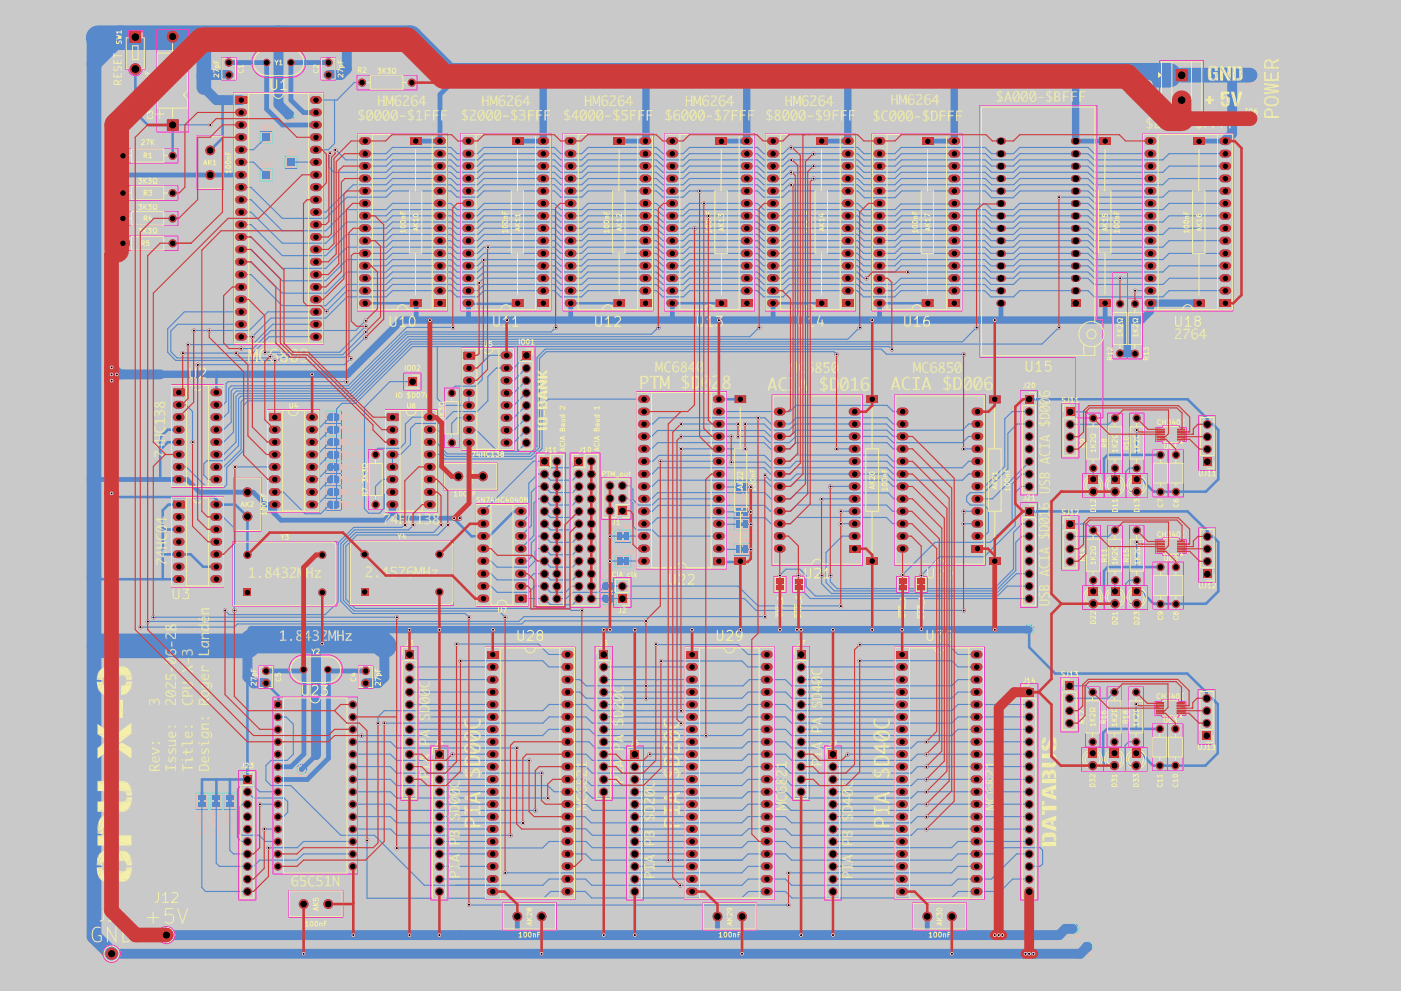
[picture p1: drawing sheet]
<svg xmlns="http://www.w3.org/2000/svg" width="420mm" height="297mm" viewBox="0 0 420 297" stroke-linecap="round" stroke-linejoin="round" font-family="sans-serif">
<path d="M0 0h420.1v297h-420.1z" fill="#c9c9c9"/>
<g fill="none" stroke="#2aecff" stroke-width=".3">
<path d="M77.9 39.4h3.8v3.7h-3.8zM77.9 50.6h3.8v3.6h-3.8zM85.5 46.9h3.6v3.6h-3.6zM97.6 138.2h4.8v3.7h-4.8zM97.6 123.2h4.8v14.9h-4.8zM97.6 134.4h4.8M97.6 130.7h4.8M97.6 127h4.8M97.6 141.9h4.8v3.7h-4.8zM97.6 145.7h4.8v3.6h-4.8zM97.6 149.4h4.8v3.6h-4.8zM184.4 158.9h4.9v3.7h-4.9z"/>
<path d="M220.1 144.1h4.9v3.8h-4.9zM220.1 151.6h4.9v3.7h-4.9zM220.1 155.4h4.9v3.6h-4.9zM180 173.9h4.8v3.6h-4.8zM180 177.6h4.8v3.7h-4.8zM184.4 166.4h4.9v3.7h-4.9zM220.1 162.9h4.8v3.6h-4.8zM58.7 237.7h3.7v4.9h-3.7zM63 237.7h3.7v4.9h-3.7zM67.2 237.7h3.6v4.9h-3.6z"/>
<circle cx="86.7" cy="34.5" r="1.48"/>
<circle cx="375.1" cy="22.6" r="1.48"/>
<circle cx="308.7" cy="188.8" r="1.48"/>
<circle cx="90.5" cy="230.6" r="1.48"/>
<circle cx="322.1" cy="278.4" r="1.48"/>
<circle cx="326" cy="283.8" r="1.48"/>
</g>
<g fill="none" stroke="#ebbab0" stroke-width=".3">
<path d="M77.9 38.9h.9M78.4 39.8h2.8v2.8h-2.8zM78.8 37.8l-.4-.4v1.5M79.4 37.5l.5-.1 .3 .3-.1 .4-.6 .1v.6h.7M81.1 38.1l-.4 .3 .4 .5h.5v-1.5h-.5l-.3 .3 .1 .3 .7 .1M85 37.3h.8M85.8 36.2l-.3-.4v1.5M87.2 36.6l-.7-.2-.1-.3 .3-.3h.5v1.5M87.8 35.8h.8M88.2 35.8v1.5M374.4 23.8h-1l.5 .6-.5 .3 .1 .5 .2 .2 .7-.2M375.6 24.6h-.7v-.6l.7-.2v1.6"/>
<path d="M376.1 23.8h.9M376.6 23.8v1.6M78 50.1h.9M78.4 51h2.8v2.8h-2.8zM78.9 49.1l-.5-.5v1.5M79.3 50.1l.5-1.5 .5 1.5M79.5 49.7h.6M81.1 49.3l-.4 .2v.5l.3 .1h.5v-1.5l-.7 .1 .1 .5 .6 .1M85.9 47.2h2.7v2.8h-2.7zM86.1 46.4h.8M86.9 45.3l-.4-.4v1.5M87.6 45.1l.2-.2 .6 .2v1.1l-.3 .2-.5-.2z"/>
<path d="M88.2 46l-.8 .5M98.1 123.9l.8-.3 2.1-.1a1.55 1.55 0 0 1 1.1 1.5 1.55 1.55 0 0 1-1.1 1.5h-2.1l-.7-.3-.3-.5-.1-1.1zM98.2 138.8l.7-.3h2.1a1.02 1.02 0 0 1 1 1v1a1.02 1.02 0 0 1-1 1h-2.1l-.7-.3-.3-.7v-1.2zM98.2 131.4l.7-.3h2.1a1.02 1.02 0 0 1 1 1v.8a1.02 1.02 0 0 1-1 1h-2.1l-.7-.3-.3-.7v-1.1zM98.2 135.1l.7-.3h2.1a1.02 1.02 0 0 1 1 1 1.5 1.5 0 0 1-.4 1.7l-2.7 .3-.5-.2-.6-.9 .1-1.2zM98.2 127.6l.7-.3h2.1a1.02 1.02 0 0 1 1 1.1v.8a1.02 1.02 0 0 1-1 1h-2.1l-.7-.3-.3-.7v-1.1zM102.5 135.5h.7v1.4M102.7 136.2h.5M102.8 132.5l-.3 .2 .2 .5h.6v-1.4l-.7 .1 .1 .5 .6 .1M103.4 139.2h-.9l.5 .5-.4 .2-.1 .5 .3 .3 .6-.2M103.4 124.2h-.9l.5 .6-.5 .3 .1 .5 .2 .2 .6-.2M103.4 128h-1l.7 1.5"/>
<path d="M103.8 135.6l.6-.1a.7 .7 0 0 1 .3 .9 .7 .7 0 0 1-.9 .4M103.9 131.9l.7-.1a.72 .72 0 0 1 .3 .9 .72 .72 0 0 1-1 .4M103.9 124.4l.1-.1a.67 .67 0 0 1 .9 .7 .67 .67 0 0 1-1 .6M103.9 128.1a.66 .66 0 0 1 1 .6 .66 .66 0 0 1-1 .6M104 139.4l.8-.2v1.5a.81 .81 0 0 1-.8-.4 .81 .81 0 0 1 0-.9zM105.4 136.4h1.1M105.5 132.6h1.1M105.5 125.2h1.1M105.5 128.9h1.1M107.1 135.6l.6-.1a.72 .72 0 0 1 .3 1 .72 .72 0 0 1-.9 .3M107.3 139.3l.4-.1a.78 .78 0 0 1 .4 .8 .78 .78 0 0 1-.5 .7l-.4-.3zM107.3 124.4l.3-.2a.73 .73 0 0 1 .5 .8 .73 .73 0 0 1-.7 .7l-.2-.3z"/>
<path d="M107.3 128.5v1M107.5 132.4l-.3 .2 .3 .6h.3l.3-.6-.9-.5 .2-.3 .6 .1 .1 .2-.3 .3M107.7 128l.4 1h-1M108.6 135.6l.6-.1a.7 .7 0 0 1 .3 .9 .7 .7 0 0 1-.9 .4M108.6 124.4l.1-.1a.67 .67 0 0 1 .8 .7 .67 .67 0 0 1-.9 .6M108.6 128.1h.1a.67 .67 0 0 1 .8 .7 .67 .67 0 0 1-.9 .5M108.7 131.9l.6-.1 .2 .3v.8l-.4 .3-.4-.1M108.8 139.4l.6-.2v1.5l-.6-.2-.2-.4zM110 135.5h.7l.2 .3-.3 .4-.5 .2-.1 .3 .3 .2h.6M110.1 131.8h.7l.2 .2-.3 .5-.5 .1-.1 .4 .3 .2 .6-.1M110.1 139.3l.5-.1 .4 .3-.2 .3-.7 .4v.3l.9 .1M110.1 124.3l.5-.1 .4 .4-.2 .3-.7 .3v.4l.9 .1"/>
<path d="M110.1 128.1h.8a.62 .62 0 0 1-.8 .8l.1 .5h.8M110.4 135.3v1.9M110.5 124.1v1.8M110.5 127.8v1.9M110.5 131.5v1.9M110.5 139v1.9M98.2 150l.7-.3h2.1a1.02 1.02 0 0 1 1 1v.9a1.02 1.02 0 0 1-1 1.1h-2.1l-.7-.3-.3-.8v-1.2zM98.2 142.5l.7-.3h2.1a1.02 1.02 0 0 1 1 1.1v.9a1.02 1.02 0 0 1-1 1h-2.1l-.7-.3-.3-.7v-1.2zM98.2 146.3l.7-.3h2.1a1.02 1.02 0 0 1 1 1v.9a1.02 1.02 0 0 1-1 1h-2.1l-.7-.3-.3-.7v-1.2zM102.5 150.4h.7v1.5M102.7 151.1h.5M102.8 147.4l-.3 .3 .1 .4h.7v-1.4l-.6 .1-.1 .5 .7 .1"/>
<path d="M103.4 143h-1l.7 1.4M103.8 150.7l.8-.3v1.5l-.7-.2zM104 143.1l.8-.1v1.4a.81 .81 0 0 1-.8-.4 .81 .81 0 0 1 0-.9zM104.3 146.8l.5-.1v1.4h-.5l-.3-.3-.1-.5zM105.4 151.3h1.1M105.5 140.2h1.1M105.5 147.6h1.1M105.5 143.9h1.1M107.1 150.6l.3-.2a.73 .73 0 0 1 .6 .9 .73 .73 0 0 1-.9 .5M107.3 143.5v.9M107.5 147.3l-.3 .3 .2 .5h.5l.2-.5-.3-.3h-.4l-.2-.4 .6-.2 .3 .2-.3 .4M107.7 142.9l.4 1h-1"/>
<path d="M108.7 150.7l.7-.3v1.5a.85 .85 0 0 1-.7-1.2zM108.7 147l.4-.3h.4v1.4l-.7-.1zM108.8 143.1l.6-.1v1.4l-.6-.2-.2-.4zM110 150.5l.6-.1 .3 .3-.2 .4-.4 .1-.3 .3 .3 .4 .6-.1M110.1 146.8l.6-.1 .3 .2-.1 .4-.8 .4 .2 .4h.7M110.1 143h.5l.4 .2-.1 .4-.8 .3v.4h.9M110.4 150.2v1.9M110.5 142.7v2M110.5 146.5v1.9M183 158.8h.8M183.8 157.7l-.4-.4v1.5M184.4 157.4a.67 .67 0 0 1 .9 .6 .67 .67 0 0 1-.9 .6v-.5h.2"/>
<path d="M184.7 159.3h4.1v2.9h-4.1zM185.5 158.9h1.1M187.1 158.8v-1.5l.4 1.1 .5-1.1v1.5M188.5 157.3h.9M188.9 157.3v1.5M190.6 158.1l-.7-.1v-.6l.7-.1v1.5M219.5 159.2l-.5-.2-.3 .5 .9 1h-.9M219.6 147.9h-.9l.5 .5-.5 .1v.6l.3 .2 .6-.2M219.6 150.1h-.9l.5 .5-.5 .3v.5h.9M220.1 148a.66 .66 0 0 1 .9 .5 .66 .66 0 0 1-.9 .6M220.1 159.2l.1-.1a.73 .73 0 0 1 .8 .5 .73 .73 0 0 1-.3 .9l-.6-.1M220.2 150.2a.67 .67 0 0 1 .8 .7 .67 .67 0 0 1-.9 .5v-.5h.2"/>
<path d="M220.5 144.5h4v2.9h-4zM220.5 152h4v2.9h-4zM220.5 155.7h4v3h-4zM221.3 149.5h1.1M221.3 151.7h1.1M222.7 149.3v-1.4l.5 1 .5-1v1.4M222.7 151.5v-1.4l.5 1 .5-1v1.4M224.2 147.9h.9M224.2 150.1h.9M224.2 159h.9M224.7 147.9v1.4M224.7 150.1v1.4"/>
<path d="M224.7 159v1.5M226.4 148.6l-.8-.1v-.5l.8-.1v1.4M226.4 150.8l-.8-.1v-.5l.8-.1v1.4M226.4 159.8l-.8-.1v-.6l.8-.1v1.5M180.3 173.5h.8M180.5 178.2l.8-.3h2.1a1.55 1.55 0 0 1 1.1 1.5 1.55 1.55 0 0 1-1.1 1.4h-2.1l-.7-.2-.3-.5-.1-1.1zM180.6 174.5l.7-.3h2.1a1.02 1.02 0 0 1 1 1v.9a1.02 1.02 0 0 1-1 1h-2.1l-.7-.3-.3-.7v-1.2zM181.1 172.5l-.4-.4v1.4M181.7 173.5h.9M182.6 172.5l-.4-.4v1.4M183 166.2h.9M183.9 165.2l-.5-.4v1.4"/>
<path d="M183.9 172.8h-.7l-.1-.5 .8-.2v1.4M184.4 164.9a.66 .66 0 0 1 .9 .6 .66 .66 0 0 1-.9 .6M184.6 172.1v1.1l.3 .3h.3M184.7 166.7h4.2v3h-4.2zM185.5 166.4h1.2M187.1 166.2v-1.4l.5 1 .4-1v1.4M188.5 164.8h.9M188.9 164.8v1.4M190.6 165.6h-.6l-.2-.4 .1-.3 .7-.1v1.4M219.5 161.4l-.6-.2-.2 .5 .9 1.1h-.9M220.1 161.3l.2-.1a.73 .73 0 0 1 .6 .9 .73 .73 0 0 1-.8 .6l-.1-.6h.3M220.4 163.2h4.1v2.9h-4.1z"/>
<path d="M221.3 160.7h1.1M221.3 162.9h1.1M222.7 160.5v-1.5l.5 1.1 .5-1.1v1.5M222.7 162.8v-1.6l.5 1.1 .5-1.1v1.6M224.2 161.2h.8M224.6 161.2v1.6M226.3 162l-.8-.1-.1-.4 .9-.3v1.6M180 181.4l.1-.1a.68 .68 0 0 1 .7 .7 .68 .68 0 0 1-.7 .7zM181.3 182.8h.9M182.2 181.7l-.5-.4v1.5M183.6 182.1h-.6l-.2-.4v-.3l.8-.1v1.5M184.3 181.3v1l.6 .5"/>
<path d="M307 190.6v1M307.4 190l.3 1.1h-.8M309.2 190.9h-.6l-.3-.3 .1-.4 .8-.1v1.5M309.7 190.1h.8M310.1 190.1v1.5M59.1 238.1h2.9v4h-2.9zM63.3 238.1h3v4h-3zM67.5 238.1h2.9v4h-2.9zM89.6 232.1l-.6-.2-.2 .3 .8 1.2h-.8M91 232.7l-.7-.1-.2-.4 .9-.3v1.5M91.5 231.9h.8M91.9 231.9v1.5"/>
<path d="M59.3 243.6v4.1M59.7 243.8h1.6a.77 .77 0 0 1-.8 .8 .77 .77 0 0 1-.8-.8zM59.7 249.1v1l.6-.5 .1 .4h.7l.2-.3-.2-.6M60.5 246.7l-.1 .7h-.5l-.2-.7h1.6M60.5 247l.8 .5M61.2 245.2l-.1 .8a.62 .62 0 0 1-.8-.8l-.5 .1v.8M61.3 247.8v1.1M63.6 243.5v4.2M64.1 243.8h1.5a.77 .77 0 0 1-.8 .8 .77 .77 0 0 1-.7-.8zM64.1 246.7h1.5v.4l-.4 .4h-.8l-.3-.4zM64.1 249.1v1l.5-.5 .1 .4h.7l.2-.2-.2-.7M64.2 246.1l-.1-.1a.67 .67 0 0 1 .7-.9 .67 .67 0 0 1 .6 1"/>
<path d="M65.7 247.9v1.1M67.8 243.8v3.6M68.2 249v.9l.5-.5 .2 .4 .5 .1 .2-.3-.1-.6M68.2 245.2v.9M68.2 245.7h1.4M68.3 244.8a.66 .66 0 0 1 .6-.9 .66 .66 0 0 1 .6 .9M69.6 246.5v.6l-.2 .3-.8-.9-.3 .1v.8M69.8 247.6v1.1M321.3 279.8h-1l.6 1.4M323.1 279.8h.9M323.6 279.8v1.4M322.6 280.5h-.6l-.2-.2 .1-.4 .7-.1v1.4"/>
<path d="M324.3 285.2h.8l.1 .7-.8-.1-.1 .7 .3 .1 .6-.1M326.5 286l-.7-.1v-.6l.7-.1v1.4M327 285.2h.9M327.4 285.2v1.4"/>
<circle cx="86.7" cy="34.5" r="1.06"/>
<circle cx="375.1" cy="22.5" r="1.06"/>
<circle cx="308.6" cy="188.7" r="1.06"/>
<circle cx="90.4" cy="230.5" r="1.06"/>
<circle cx="322.1" cy="278.4" r="1.06"/>
<circle cx="326" cy="283.8" r="1.06"/>
</g>
<path d="M216.4 42.3h7.6M246.4 42.3h8M359.6 42.3h7.9" fill="none" stroke="#5789cb" stroke-width="1.4"/>
<g fill="none" stroke="#5789cb" stroke-width=".34">
<path d="M206.8 47.9h20.4l1.8 1.9h5.8l1.8-1.9h20.6l1.9 1.9h9.4l1.8-1.9h25.2l1.8 1.9h6.7l1.8-1.9h20.5l1.9 1.9M206.8 44.2h20.4l1.8 1.9h5.9l1.8-1.9h20.5l1.9 1.9h9.3l1.9-1.9h25.2l1.8 1.9h6.7l1.8-1.9h20.5l1.9 1.9M206.8 51.6h20.4l1.8 1.9h5.9l1.8-1.9h20.5l1.9 1.9h9.3l1.9-1.9h25.2l1.8 1.9h6.7l1.8-1.9h20.5l1.9 1.9M209.8 57.2h17.4l1.8 1.9h5.8l1.8-1.9h20.6l2 2.1h9.2l2-2.1h25l1.9 2.1h6.6l2-2.1h20.4l1.9 1.9M227.2 49.8l1.8 1.8h5.8l1.8-1.8h20.6l1.9 1.8h9.5l1.8-1.8h25.1l1.8 1.8h6.7l1.8-1.8h20.5l1.9 1.8M227.2 53.5l1.8 1.9h5.8l1.8-1.9h20.6l1.9 1.9h9.3l1.9-1.9h25.2l1.8 1.9h6.7l1.9-1.9h20.4l1.9 1.9M227.2 55.4l1.8 1.8h5.8l1.8-1.8h20.6l1.9 1.8h9.3l1.9-1.8h25.2l1.8 1.8h6.7l1.9-1.8h20.4l1.9 1.8M227.2 46.1l1.8 1.8M236.6 46.1l-1.8 1.8M243.9 46.1h13.3l1.9 1.8h9.4l1.8-1.8h25.3l1.8 1.8h6.6l1.8-1.8h20.5l1.9 1.8M317.6 59.1h9M350.6 46.1h16.9"/>
<path d="M206.8 64.7h20.4l1.8 1.8h5.8l1.8-1.8h20.6l1.9 1.8h9.4l1.8-1.8h25.2l1.8 1.8h6.7l1.8-1.8h20.5l1.9 1.8M206.8 62.8h20.4l1.8 1.9h5.8l1.8-1.9h20.6l1.9 1.9h9.4l1.8-1.9h25.2l1.8 1.9h6.7l1.8-1.9h20.5l1.9 1.9M206.8 61h20.4l1.8 1.8h5.8l1.8-1.8h20.6l1.9 1.8h9.4l1.7-1.7h25.5l1.6 1.7h6.7l1.8-1.8h20.5l1.9 1.8M206.8 66.5h20.4l1.8 1.9h5.8l1.8-1.9h20.6l1.9 1.9h9.4l1.8-1.9h25l1.9 1.9h6.8l1.8-1.9h20.5l1.9 1.9M206.8 70.3h20.4M236.6 68.4h20.6l1.9 1.9h9.3l1.9-1.9h25l1.9 1.9h6.8l1.8-1.9h20.5l1.9 1.9M236.7 70.3h20.5M270.4 70.3h24.9M305.8 70.3h20.5"/>
</g>
<path d="M223.9 22.5v19.7" fill="none" stroke="#5789cb" stroke-width="2.2"/>
<path d="M350.6 22.6h3.8M359.6 42.3v.1" fill="none" stroke="#5789cb" stroke-width=".76"/>
<path d="M354.3 22.5h20.6" fill="none" stroke="#5789cb" stroke-width="4.4"/>
<path d="M369.5 22.6v17.5l-2 2" fill="none" stroke="#5789cb" stroke-width="3"/>
<circle cx="367.5" cy="46" r=".17" fill="#5789cb"/>
<g fill="none" stroke="#5789cb" stroke-width=".34">
<path d="M328.2 49.8h16.8M328.2 46.1h16.8M328.2 53.5h16.8M328.2 57.2h16.8M350.6 46.1l-1.9 1.8h-20.5M367.5 49.8h-16.9l-1.9 1.8h-20.5M367.5 53.5h-16.9l-1.9 1.9h-20.5M367.5 57.2h-16.9l-1.9 1.9h-20.5M328.2 64.7h16.8M328.2 68.4h16.8M328.2 72.1h16.8M328.2 75.9h16.8"/>
<path d="M328.2 79.7h16.8M328.4 61h16.6M367.5 64.7h-16.9l-1.9 1.8h-20.5M367.5 68.4h-16.9l-1.9 1.9h-20.5M367.5 61h-16.9l-1.9 1.8h-20.5M367.5 72.1h-16.9l-1.9 2h-20.5M367.5 75.9h-16.9l-1.9 1.9h-20.5M367.5 79.7h-16.9l-1.9 1.8h-20.5M257.8 98.1l-3.5 3.6M335.9 83.4h9.1M340.4 87.1h4.6M367.5 83.4h-16.8l-1.9 1.9h-20.6"/>
<path d="M367.5 87.1h-16.9l-1.9 1.9h-20.5M250.1 105.4l.8 .8M264.3 104.6l1.6 1.6M266.7 103.9l.8 .7M231.1 130.8h5.8l1.9-1.9h27.2l1.9 1.9h2.8M238.8 132.7h27.2M238.8 125.2h27.2l1.9 1.9M266 121.5h-27.2l-1.9 1.9h-3.1M289 134.5h4.1M293.1 127.1h-2.6l-1.9 1.8h-20.9M293.1 130.8h-2.6l-1.9 1.9h-20.7M293.1 138.3h-2.6l-1.9 1.9h-20.7"/>
<path d="M308.6 127.1h-3.5l-2.8 2.8v10.6l-7.2 7.2h-4.1l-1.1 1.1v1.5l1.1 1.1h4.1l1.3 1.3v6.7l-1.3 1.3h-2M308.6 123.4h-5.1l-2.2 2.2v14.2l-6 6h-2.2M308.6 138.3v.2l-11 11h-4.5M320.9 123.4h5.1l1.8 1.9M334.3 125.3l-1.8 1.9h-11.6M340.9 128.9v7.4M223.4 157.1h1.7M223.4 153.4h1.7M229.3 140.2l1.8 1.9M238.9 143.9h27.1M289 157h4.1M289 153.2h4.1"/>
<path d="M293.1 142.1h-2.6l-1.9 1.8h-20.7l-1.9-1.8h-27.1l-1.8 1.8h-6.2l-1.5-1.5M308.6 157h-2.1l-2.5 2.6v11l-5.9 5.8h-47.1l-2-2.1v-1.8M308.6 145.8h-2.3l-1.8 1.9v9.9l-9.4 9.3h-13.2l-5.6 5.6M308.6 142.1h-2.1l-3 2.9v11l-6.5 6.6h-16.6l-9.7 9.7M320.9 157.1h5.1l1.8 1.8M327.8 140.3v3.3M334.3 140.3v3.3M334.3 158.9l-1.8 1.9h-11.6M340.9 140.3h-2.2l-1.1 1.1v4.6l1.2 1.3h2.1M221.3 175.7l6 5.9h24.8M223.3 179.4l3.4 3.6h62.3M223.4 164.7h1.7"/>
<path d="M233.8 172.5l1.9-1.9h4.2l1.8 1.9v3.4l2.8 2.7h54.6l3-2.9h6.5M239.4 172.5v3.4l3.6 3.5h65.6M256.3 160.7h-3.7l-4.9 4.9v9l2.5 2.5h48.3l6.1-6.1v-8.4l1.9-1.9h2.1M308.6 172h-3.8l-6 5.9h-49.5l-2.9-3v-2.4M327.8 173.9v3.3M334.3 173.9v3.3M340.9 173.9h-2.2l-1.1 1.1v4.7l1.2 1.2h2.1"/>
</g>
<path d="M278.3 42.3v.1M231.8 90.9h14.7M263.8 90.9h14.5M308.7 119.7h47.5l5.9 5.8v1.7h1.7l1.6 1.7v14.7l-3.7 3.8M332.2 136.4h15.8M340.9 143.6h1.4l3.7 3.8" fill="none" stroke="#5789cb" stroke-width=".76"/>
<path d="M247.9 22.6h102.7" fill="none" stroke="#5789cb" stroke-width="7.4"/>
<path d="M278.3 42.3h7.9M322.6 42.3h8.8M231.9 91v5M263.8 91.1v4.9" fill="none" stroke="#5789cb" stroke-width="1.4"/>
<path d="M254.3 22.5v19.7M286.2 22.7v19.5M322.6 22.5v19.7M359.6 90.8h-14.6v2.5l-2.6 2.6h-4.3v10.1M335.7 106h4.8M222 188.7h27.8M249.9 188.7h58.7" fill="none" stroke="#5789cb" stroke-width="2.2"/>
<circle cx="278.3" cy="90.9" r=".38" fill="#5789cb"/>
<g fill="none" stroke="#5789cb" stroke-width=".34">
<path d="M196.8 44.2l2 1.9h6.1l1.9-1.9M196.8 47.9l2 1.9h6.1l1.9-1.9M196.8 51.6l2 1.9h6.1l1.9-1.9M196.8 57.2l2 1.9h6.1l1.9-1.9h3M196.8 61l2 1.8h6.1l1.9-1.8M196.8 62.8l2 1.9M196.8 64.7l2 1.8h6.1M196.8 68.4l2 1.9M196.8 72.1l2 2h6.1M206.8 62.8l-1.9 1.9M236.7 70.3l-1.8 1.8M292.9 98.1l-4.3 4.3"/>
<path d="M265.9 106.2h23.1M204.2 134.5h19.2M204.2 127.1h17.1M204.2 130.8h15.1M215.6 123.4h18.2M219.3 138.5h10.1l1.7 1.7h5.8l1.9-1.9h27.2l1.9 1.9M221.3 130.8h7.7l1.9 1.9h5.8l2-1.9h27.3l1.9 1.9M223.4 127.1h5.8l1.9 1.8h5.5l1.9-1.8h27.4l1.8 1.8M233.8 138.3h3.1l1.9-1.9h27.2l1.9 1.9h2.8M238.8 132.7l-1.9 1.8h-5.8l-1.9-1.8h-31.9l-1.9 1.8h-2.3M238.8 125.2l-1.9 1.9h-5.7l-1.8-1.9h-31.8l-1.9 1.9h-2.6M250.9 134.5h5.4"/>
<path d="M266 121.5l1.9 1.9h2.8M266 132.7l1.9 1.8h2.8M267.9 127.1h2.8M193.1 142.1h2.5M197.4 149.5l-1.8 1.9M215.6 146h6M233.8 142.1h3.1l1.9-1.9h27.2l1.9 1.9h2.8M237.1 157l1.8-1.9h27l1.8 1.9h3M237.1 149.5l1.7-1.8h27.6l1.7 1.8M237.1 153.2l1.8-1.8h27l1.8 1.8h3M238.9 143.9l-1.8 1.9h-3.3M246.4 149.5h9.9"/>
<path d="M249 145.8h7.3M252.1 157h4.2M252.1 153.2h4.2M266 143.9l1.9 1.9h2.8"/>
</g>
<path d="M195.8 22.6h52.1" fill="none" stroke="#5789cb" stroke-width="7.4"/>
<path d="M193.7 22.7v19.4" fill="none" stroke="#5789cb" stroke-width="2.2"/>
<path d="M222.2 145.6h.7v.8h-.7z" fill="none" stroke="#5789cb" stroke-width=".3"/>
<path d="M222.2 145.6h.7v.8h-.7z" fill="#5789cb"/>
<path d="M197.4 149.5h18.2M215.6 153.4h6" fill="none" stroke="#5789cb" stroke-width=".34"/>
<path d="M222.2 156.8h.7v.8h-.7z" fill="none" stroke="#5789cb" stroke-width=".3"/>
<path d="M222.2 156.8h.7v.8h-.7z" fill="#5789cb"/>
<path d="M222.2 153h.7v.9h-.7z" fill="none" stroke="#5789cb" stroke-width=".3"/>
<path d="M222.2 153h.7v.9h-.7z" fill="#5789cb"/>
<g fill="none" stroke="#5789cb" stroke-width=".34">
<path d="M176.4 47.9l-1.9 1.9M176.4 51.6l-1.9 1.9M196.8 49.8l2 1.8h6.1l1.9-1.8h20.4M196.8 44.2h-20.4l-1.9 1.9M206.8 46.1h20.4M227.2 55.4h-20.4l-1.8 1.8h-6.2M227.2 53.5h-20.4l-1.9 1.9M229 47.9h5.8M236.6 46.1h7.3M326.6 59.1l1.8 1.9M196.8 70.3l2 1.8h6.1l1.9-1.8M196.8 74.1l2 1.8h6.1l1.9-1.8h20.4l1.8 1.8h5.8l1.8-1.8h20.5l1.9 1.8h9.4l1.9-1.8h25l1.9 1.8h6.8l1.8-1.8h20.5l1.9 1.8"/>
<path d="M196.8 75.9l2 1.9h6.1l1.9-1.9h20.4l1.8 1.9h5.8l1.8-1.9h20.5l1.9 1.9h9.6l1.8-1.9h24.9l1.9 1.9h6.8l1.8-1.9h20.5l1.9 1.9M196.8 77.8l2 1.9h6.2l1.8-1.9h20.4l1.8 1.9h5.8l1.8-1.9h20.5l1.9 1.9h9.4l1.9-1.9h25l1.9 1.9h6.8l1.8-1.9h20.5l1.9 1.9M196.8 79.7l2 1.8h6.1l1.9-1.8h20.4l1.8 1.8h5.8l1.8-1.8h20.5l1.9 1.8h9.4l1.9-1.8h25l1.9 1.8h6.8l1.8-1.8h20.5l1.9 1.8M196.8 66.5l2 1.9h6.1l1.9-1.9M198.8 64.7h6.1M204.9 74.1l1.9-2h20.4l1.8 2h5.8l1.8-2h20.6l1.9 2h9.3l1.9-2h25l1.9 2h6.8l1.8-2h20.5l1.9 2M206.8 64.7l-1.9 1.8M227.2 70.3l1.8 1.8h5.9M236.6 68.4l-1.8 1.9h-5.8l-1.8-1.9h-20.4l-1.9 1.9h-6.1M257.2 70.3l1.9 1.8h9.5l1.8-1.8M295.3 70.3l1.9 1.8h6.8l1.8-1.8M326.3 70.3l1.9 1.8"/>
<path d="M196.8 81.5l2 1.9h6.1l1.9-1.9h20.4l1.8 1.9h5.8l1.8-1.9h20.5l1.9 1.9h.8M196.8 83.4l2 1.9h6.1l1.9-1.9h20.4l1.8 1.9h5.8l1.8-1.9h20.5l1.9 1.9h9.3l1.9-1.9h25.1l1.9 1.9h6.8l1.8-1.9h20.5l1.9 1.9M196.8 87.1l2 1.9h6.2l1.8-1.9h20.4l1.8 1.9h5.9l1.8-1.9h20.4l1.9 1.9h9.3l1.9-1.9h25.1l1.9 1.9h6.8l1.8-1.9h20.5l1.9 1.9M196.8 85.3l2 1.8h6.1l1.9-1.8h20.4l1.8 1.8h5.8l1.8-1.8h20.5l1.9 1.8h9.3l1.9-1.8h25.1l1.9 1.8h2.9M197.4 98.1l-2 2.1M227.7 98.1l-2.8 2.8M272.2 81.5h23.1l1.9 1.9h6.8l1.8-1.9h20.5l1.9 1.9h7.7M317.6 98.1l-5.1 5h-189.1M122.8 101.7h131.5M123 102.4h165.6M123.7 103.9h143M131.1 103.9v15.6l2.1 2"/>
<path d="M140.6 117.8v3.7M157.8 110.3l-3.7 3.7h-2.2M157.8 114l-3.7 3.8h-2.2M157.8 106.5l-3.7 3.8h-5.3l-2.5 2.6v7.2M157.8 117.8l-3.7 3.7h-2.2M193.1 119.6h-28.7l-1.8 1.9v13M250.1 105.4h-86.3l-2 2v26.7M264.3 104.6h-100.8l-2.5 2.6v26.6M124.6 126.9l-1.5 1.5M133.3 137.6h26.1M133.9 136.8h25.2M134.1 136.1h24.6"/>
<path d="M157.8 121.5l-3.7 3.7h-2.2M157.8 125.2l-3.7 3.7M193.1 130.8h2.3l1.8-1.8h32.1l1.8 1.8M193.1 138.3h2.6l1.9-1.8h31.7l1.8 1.8h2.7M198 138.3h17.6M190.9 158.8h4.7l1.8 1.9h18.2M191.4 151.4h4.2M193.1 153.2h2.5l1.8-1.7h31.9l1.8 1.7h2.7M215.6 157.1h6M229.3 140.2h-31.9l-1.8 1.9M229.4 147.7l1.8 1.8h5.9M229.4 143.9l1.8 1.9"/>
<path d="M229.4 155.2l1.8 1.8h5.9M231.1 142.1h2.7M268.1 149.5h2.6M183.3 179.4h40M186.6 175.7h34.7M215.6 164.7h5.9M340.9 162.5v7.4M240.2 199.9h30.3M257.8 198h27.6l1.9 1.9h5.6M257.8 193.2h26.5l3 3h5.6M224.4 211.2h11.1l1.9 1.8h48l1.9-1.8h21.3M235.5 218.6l1.9 1.9"/>
<path d="M235.5 203.7l1.9 1.9h48l1.9-1.9h5.6M240.2 211.2h30.3M240.2 214.9h30.3M240.2 207.4h30.3M240.2 218.6h30.3M240.2 203.7h30.3M308.6 214.9h-21.3l-1.9 1.8h-48l-1.9-1.8h-11.1l-1.9 1.8M320.7 205.6h5.1l1.9 1.8M334.2 207.4l-1.9 1.9h-11.6M340.7 211v7.4M190.3 237.3h17.2M190.3 233.6h17.2"/>
<path d="M235.5 237.3l1.9 1.9h35.9l1.9-1.9h2.6M235.5 226.1l1.9 1.8h35.9M237 231.7h36.3M237.4 235.5h35.9M237.4 224.2h35.9M240.2 222.3h30.3M249.9 237.3h20.6M249.9 233.6h20.6M249.9 229.8h20.6M254.3 226.1h16.2M327.7 222.3v3.4M334.2 222.3v3.4"/>
<path d="M340.7 222.3h-2.2l-1.1 1.1v4.8l1.3 1.2h2M190.3 255.9h17.2M190.3 252.2h17.2M190.3 259.7h17.2M190.3 244.8h17.2M230 259.7h-5.6l-1.9 1.9h-71M235.4 241l1.8 1.9h36.1l1.9-1.9h2.6M235.5 244.8l1.9 1.8h35.9l1.9-1.8h2.6M235.5 248.5l1.9 1.9h35.9l1.9-1.9h2.6M249.9 255.9h20.6M249.9 252.2h20.6M249.9 259.7h20.6"/>
<path d="M249.9 244.8h20.6M249.9 241h20.6M249.9 248.5h20.6M292.9 255.9h-5.6l-1.9 1.9h-48l-1.9-1.9h-11.1l-1.9 1.9M292.9 252.2h-5.6l-1.9 1.9h-48l-1.9-1.9h-11.1l-1.9 1.9h-44.9l-1.8-1.9h-11.1l-2 2M292.9 259.7h-5.6l-1.9 1.9h-48.9M299.2 255.9l2-1.8h10.7l.8 .7v4.2l-.8 .7h-3.3M304.9 255.9h3.7M140.6 271.1l.3 .2h95.6M190.3 263.5h17.2M249.9 263.5h20.6M292.9 263.5h-5.6l-1.9 1.8h-48l-1.9-1.8h-11.1l-1.9 1.8"/>
<path d="M292.9 267.2h-5.5l-2 2h-47.9l-2-2h-11l-2.1 2M303.7 263.5h4.9"/>
</g>
<path d="M215.6 119.7h6.2l.2 .1M332.2 136.4l-1.1 1.1v8.8l1.1 1.1h2.2M308.7 153.3h47.5l5.9 5.8v1.7h1.7l1.6 1.7v14.7l-3.7 3.8h-15.7l-3.7-3.8h-1.4M346 147.4h15.7M348 170h-15.8l-1.1 1.2v8.7l1.1 1.1h2.2M308.7 188.8v5.2l7.7 7.9h39.7l5.8 5.7v1.7h1.6l1.7 1.7v14.8l-3.7 3.7h-15.7l-3.7-3.7h-1.4M347.9 218.5h-15.9l-1.2 1.1v8.8l1.2 1.1h2.2" fill="none" stroke="#5789cb" stroke-width=".76"/>
<path d="M193.8 42.1l-.2 .2h-7.9M216.4 42.3v.1M300.2 91v5M331.4 90.7v5.3M278.1 274.7v5.5" fill="none" stroke="#5789cb" stroke-width="1.4"/>
<path d="M120.5 95.9h217.6" fill="none" stroke="#5789cb" stroke-width="2.2"/>
<path d="M321.7 278.4h-2.2l-1.9 1.9h-17M326 283.8l-2 2.1h-14.1" fill="none" stroke="#5789cb" stroke-width="3"/>
<path d="M222.1 164.2h.8v.9h-.8z" fill="none" stroke="#5789cb" stroke-width=".3"/>
<path d="M222.1 164.2h.8v.9h-.8z" fill="#5789cb"/>
<path d="M173.6 138.3l-1.9 1.9M173.6 142.1l-1.9 1.8M186.6 145.5h2l1.2 1.2v3.1l1.6 1.6M186.6 149.4h1.7l1.5 1.4v6.9l1.1 1.1M187.7 160.7h5.4M187.8 168.1h5.3" fill="none" stroke="#5789cb" stroke-width=".34"/>
<path d="M186.5 160.3h.7v.9h-.7z" fill="none" stroke="#5789cb" stroke-width=".3"/>
<path d="M186.5 160.3h.7v.9h-.7z" fill="#5789cb"/>
<path d="M186.5 167.8h.7v.9h-.7z" fill="none" stroke="#5789cb" stroke-width=".3"/>
<path d="M186.5 167.8h.7v.9h-.7z" fill="#5789cb"/>
<path d="M177.3 179.4h4.1M181.4 175.7l-1.9 1.8h-7.8M183.3 175.7h3.3" fill="none" stroke="#5789cb" stroke-width=".34"/>
<path d="M182 175.2h.8v.9h-.8z" fill="none" stroke="#5789cb" stroke-width=".3"/>
<path d="M182 175.2h.8v.9h-.8z" fill="#5789cb"/>
<path d="M182 179h.8v.9h-.8z" fill="none" stroke="#5789cb" stroke-width=".3"/>
<path d="M182 179h.8v.9h-.8z" fill="#5789cb"/>
<g fill="none" stroke="#5789cb" stroke-width=".34">
<path d="M123.1 128.4v4.9l-3 2.9M128.9 128.8h2.1l2 2v4.2l1.1 1.1M128.9 132.5h1.8l1.5 1.5v1.2l1.7 1.6M128.9 136.2h3.2l1.2 1.4M133.2 121.5h7.4M140.6 125.2h-3.5l-1.6 1.7v5.8M140.6 128.9h2.3l6.4 6.4h5.9l2.6-2.6M146.3 120.1l-3.2 3.3h-7.1l-3.6 3.5h-7.8M151.9 128.9h2.2M157.8 128.9l-3.7 3.8h-2.2M161 133.8l-2.3 2.3M161.8 134.1l-2.7 2.7"/>
<path d="M162.6 134.5l-3.2 3.1M121.4 157.3l-.9 .8M123.9 157.3v.3l-1.4 1.2M132.2 157.3l-2.2 2.3M134.3 157.3l-3 3.1M163.2 153.2l1.9 1.9h6.6l1.9-1.9M163.2 157l1.9 1.8h6.6l1.9-1.8M171.7 140.2h-6.6l-1.9-1.9h-3.3l-15 14.9M171.7 143.9h-6.6l-1.9-1.8h-1.8l-2.8 2.8v9.6l-2.4 2.5M173.6 145.8l-1.9 1.9h-6.6l-1.9-1.9h-2.2l-1.7 1.7v10.1l-3.1 3.1M144.9 175.7h2.3l1.9 1.8h9.5l1.8-1.8h2.8l1.9 1.8h4.5l1.8-1.8h2.2M144.9 172h2.3l1.9 1.8h9.1l1.9-1.8h3.1l1.9 1.8h6.6l1.9-1.8"/>
<path d="M156.2 179.4h7l1.9 1.9h6.6l1.9-1.9M163.2 168.1l1.9 1.9h6.6l1.9-1.9M171.7 177.5l-1.9 1.9h-2.8M173.6 160.7l-1.9 1.9h-6.6l-1.9-1.9h-1.8l-2.1 2v4.2l-1.2 1.2h-1.9M173.6 164.4l-1.9 1.9h-6.6l-1.9-1.9h-1.8l-1 1v2.7l-1.8 1.9h-9.5l-1.9-1.9h-2.3M139.5 183.9l1.1 1.1M149.6 183.1l1.9 1.9M170.8 182.4l.5 .6h3.2"/>
</g>
<path d="M28.2 143.7v49.8" fill="none" stroke="#5789cb" stroke-width="4.4"/>
<path d="M33.7 147.9l1.1 1.1h29.3M48.8 153v20.6M48.8 158.7h5.3M50.5 151.3h3.6M28.2 172.9l.8 .7h24.6M48.8 166.2h5.3" fill="none" stroke="#5789cb" stroke-width=".76"/>
<path d="M28.2 143.7h27.9" fill="none" stroke="#5789cb" stroke-width="1.4"/>
<path d="M29.8 193.6h44.4" fill="none" stroke="#5789cb" stroke-width="7.4"/>
<circle cx="44.3" cy="186.3" r=".17" fill="#5789cb"/>
<path d="M59.8 147.5h16.1l3.7 3.8M79.8 201.1h11.3M98.5 201.1h11.2" fill="none" stroke="#5789cb" stroke-width="1.4"/>
<path d="M64.1 149l.8 .7v1.6h5.7l3.6 3.5v11.5M53.6 166.2h3.6l3.7 3.7h4M96.6 177.9l.2 .2" fill="none" stroke="#5789cb" stroke-width=".76"/>
<path d="M64.9 154.9h2l3.4 3.4v24.7M68 145.3l-.9 .8h-5M106.7 159.6l-3.7 3.7M107 160.4l-3.3 3.3M44.3 186.3h111.3M46 185h73M67.5 183l1.2 1.2h28.8M71.2 187l-.9 1h-28.2" fill="none" stroke="#5789cb" stroke-width=".34"/>
<path d="M74.2 193.6v9.4l1.9 1.9 3.7-.1M94 192.2l.8 .7M115.3 193.6v9.4l-1.9 1.8h-3.7" fill="none" stroke="#5789cb" stroke-width="3"/>
<path d="M74.2 193.6l1.5-1.4h38l1.6 1.4" fill="none" stroke="#5789cb" stroke-width="7.4"/>
<circle cx="119" cy="185" r=".17" fill="#5789cb"/>
<path d="M101.4 163.2v17.1l-3.9 3.9M103 179.9l3.2 3.2M103.7 179.6l2.8 2.8M71.2 187h85.3M102.2 180.2l3.6 3.7" fill="none" stroke="#5789cb" stroke-width=".34"/>
<circle cx="101.4" cy="163.2" r=".17" fill="#5789cb"/>
<g fill="none" stroke="#5789cb" stroke-width=".34">
<path d="M59.3 109.3h44M79.4 105.6h22.5M102.8 106.3h-21.4l-.9 1M103.5 107.1h-19.1l-.7 .8-1.3 .1M103.9 114.4h-35.5l-.6 .6v5.4l-.9 .9h-2M104.4 115.7h-35.1l-.7 .7v7.1l-1.5 1.6h-2.2M104.7 116.4h-34.6l-.8 .8v9.4l-2.2 2.2h-2.2M105.1 117.2h-34.1l-1 .9v11.4l-2.9 3M105.3 117.9h-33.6l-.9 1v13.6l-3.7 3.7h-2.2M105.7 118.7h-33.4l-.8 .8v14.1l-4.4 4.5h-5l-1 .9v3.4l1.3 1.3h2.5M106 119.5h-32.8l-.9 .9v14.4l-5.2 5.2h-2.2M123.7 114.4h-6.8l-7.6 7.7v30.4l1.3 1.3h3.2l1.4-1.5v-3.9l1-.9h1.5"/>
<path d="M53.6 140h2.3l6.2 6.1M53.6 121.3h2.1l2 2.1v9.1M73.1 135l-5.1 5.1v5.2M99 125.1l-3.8 3.7M99 128.8l-3.8 3.7M99 132.5l-3.8 3.7M106.3 120.1h-32l-1.2 1.4M106.7 120.9h-4.2l-1.6 1.7v28.6M117.7 136.2v3.8M85 147.5l6.5 6.5h4.7l2.8-2.8M99 147.5l-3.8 3.7h-1.6M106.7 159.6h23.3"/>
<path d="M117.7 143.7h-3l-2.1 2.1v5.4M120.5 158.1h-14.4l-4.7 4.6v.5M122.5 158.8h-16.2l-4.1 4.2v17.2M103 163.3v16.6M103.7 163.7v15.9M107 160.4h24.3M105.9 183.9h33.6M106.2 183.1h43.4M157.1 184.8l-1.5 1.5"/>
</g>
<path d="M65 112.2h28.6M117.7 151.2v2.2M75.3 188.7h81" fill="none" stroke="#5789cb" stroke-width="2.2"/>
<path d="M64.9 112.4v5.2M53.6 132.5h-3.3l-2.3 2.3v8.9M50.5 151.3l-1.7 1.7M154.1 153.3l-7.4 7.4h-5.3l-5.2-5.4" fill="none" stroke="#5789cb" stroke-width=".76"/>
<path d="M56.1 143.7l3.7 3.8M82.4 154.1v-2.8h-2.8l4.7 4.6h31l2.4-2.4 1.9 1.8h18.3" fill="none" stroke="#5789cb" stroke-width="1.4"/>
<path d="M99.6 139.6h.8v.9h-.8z" fill="none" stroke="#5789cb" stroke-width=".3"/>
<path d="M99.6 139.6h.8v.9h-.8z" fill="#5789cb"/>
<g fill="none" stroke="#5789cb" stroke-width=".34">
<path d="M70.4 140h13.3M73.1 121.5v13.5M93.6 128.8h1.6M93.6 132.5h1.6M93.6 136.2h1.6M99 136.2l-3.8 3.8h-1.6M99 140l-3.8 3.7h-1.6M82.4 147.5h2.6M99 143.7l-3.8 3.8h-1.6M230 218.6h5.5M292.9 207.4h-5.6l-1.9 1.9M308.6 218.6h-21.3l-1.9 1.9h-48"/>
<path d="M176.6 222.3l1.9 1.9M177.4 235.5h45.1M177.6 239.2h44.9M181 222.3h26.5M203 224.2h19.5l1.9-1.9h11.1l1.9 1.9M230 229.8h5.1l1.9 1.9M277.8 237.3h30.8M292.9 222.3h-17.7l-1.9 1.9M292.9 229.8h-17.7l-1.9 1.9M308.6 226.1h-33.4l-1.9 1.8M308.6 233.6h-33.4l-1.9 1.9M177.3 246.6h45.2"/>
<path d="M190.3 241h17.2M190.3 248.5h17.2M200.4 257.8h22.1M277.8 241h30.8M277.8 248.5h30.8M277.8 244.8h30.8M202 265.3h20.5"/>
</g>
<path d="M215.2 274.7v5.5" fill="none" stroke="#5789cb" stroke-width="1.4"/>
<circle cx="237.4" cy="220.5" r=".17" fill="#5789cb"/>
<path d="M237.5 209.3h47.9" fill="none" stroke="#5789cb" stroke-width=".34"/>
<circle cx="237.5" cy="209.3" r=".17" fill="#5789cb"/>
<g fill="none" stroke="#5789cb" stroke-width=".34">
<path d="M164.6 218.6h12.1l1.9 1.9h33.1M164.7 211.2h11.1M164.7 214.9h11.1M170.2 207.4h3.7l1.9 1.9h11.2M192.2 213h12M193.7 216.7h28.8M224.4 211.2l-1.9 1.8M230 207.4h5.6l1.9 1.9M222.5 235.5l1.9-1.9h11.1l1.9 1.9M230 229.8h-5.6l-1.9 1.9M235.5 237.3h-11.1l-1.9 1.9M235.5 226.1h-11.1l-1.9 1.8"/>
<path d="M229.6 244.8h-5.2l-1.9 1.8M229.9 248.4h-5.4l-2 2M230 248.5h5.5M230 244.8h5.5M235.4 241h-11l-1.9 1.9"/>
</g>
<circle cx="187" cy="209.3" r=".17" fill="#5789cb"/>
<g fill="none" stroke="#5789cb" stroke-width=".34">
<path d="M175.8 211.2l1.8 1.8h14.6M175.8 214.9l1.8 1.8h16.1M181 214.9h26.5M181 211.2h26.5M181 207.4h26.5M181 218.6h26.5M204.2 213h18.3M230 207.4h-5.6l-1.9 1.9h-35.5M230 218.6h-5.6l-1.9 1.9h-10.8M175.8 237.3l1.8 1.9M177.6 231.7h44.9M203 227.9h19.5"/>
<path d="M292.9 222.3h15.7M292.9 229.8h15.7M175.7 248.4l1.9 2"/>
</g>
<path d="M158.1 188.7h63.9" fill="none" stroke="#5789cb" stroke-width="2.2"/>
<path d="M33.5 285.9h274.1" fill="none" stroke="#5789cb" stroke-width="3"/>
<circle cx="177.6" cy="239.2" r=".17" fill="#5789cb"/>
<g fill="none" stroke="#5789cb" stroke-width=".34">
<path d="M100.3 30v13l-1.8 1.9h-3.8M108.5 24.7h-2.2l-5.2 5.3h-6.4M72.3 56.1h3l9.4 9.3h13l6.4-6.3h11.7l1.9-1.9h17.5l1.9 1.9h6.2l1.8-1.9h21.2l1.8 1.9h6.4l1.9-1.9h20.4M72.3 48.6h3.7l3.8 3.8M72.3 59.9h3l9.4 9.3h13M79.8 41.1l-3.8 3.8h-3.7M87.2 48.6h7.5M99 45.9l-.4 .4v3.8l1.6 1.5h15.6l1.9-1.8h17.5l1.9 1.8h6.2l1.8-1.8h21.2l1.8 1.8h6.4l1.9-1.8h20.4M100.5 44.9l3.2 3h12.1l1.9-1.8h17.5l1.9 1.8h6.2l1.9-1.8h21.1l1.8 1.8h6.4l1.9-1.8h20.4l2 1.8h6.1l1.9-1.8M105.9 55.4l-8.2 8.2h-3M109.5 53.5h6.3l1.9-1.9h17.5l1.9 1.9h6.2l1.8-1.9h21.2l1.8 1.9h6.4M109.5 57.2h6.3l1.9-1.8h17.5l1.9 1.8h6.2l1.8-1.8h21.2l1.8 1.8h6.4l1.9-1.8h20.4l2 1.8"/>
<path d="M109.5 49.8h6.3l1.9-1.9h17.5l1.9 1.9h6.2l1.8-1.9h21.2l1.8 1.9h6.4M109.5 46.1h6.3l1.9-1.9h17.5l1.9 1.9h6.2l1.8-1.9h21.2l1.8 1.9h6.4M115.8 55.4l1.9-1.9h17.5l1.9 1.9h6.2l1.8-1.9h21.2l1.8 1.9h6.4l1.9-1.9h20.4l2 1.9h6.1M176.4 47.9h20.4M176.4 51.6h20.4M72.3 63.6h3M72.3 67.3h3M72.3 71h3M72.3 78.5h3M117.7 75.9h17.5l1.9 1.9h6.2l1.8-1.9h21.2l1.8 1.9h6.3l1.9-1.9h20.5M117.7 64.7h17.5l1.9 1.8h6.2l1.8-1.8h21.2l1.8 1.8h6.4l1.9-1.8h20.4M117.7 68.4h17.5l1.9 1.9h6.2l1.9-1.9h21.1l1.8 1.9h6.4l1.9-1.9h20.4"/>
<path d="M117.7 72.1h17.5l1.9 2h6.2l1.8-2h21.2l1.8 2h6.4l1.9-2h20.4M196.8 77.8h-20.5l-1.9 1.9h-6.3l-1.8-1.9h-21.2l-1.8 1.9h-6.2l-1.9-1.9h-17.5l-1.9 1.9h-6.3M196.8 79.7h-20.5l-1.9 1.8h-6.3l-1.8-1.8h-21.2l-1.8 1.8h-6.2l-1.9-1.8h-17.5l-1.9 1.8h-11.7M196.8 61h-20.4l-1.9 1.8h-6.4l-1.8-1.8h-21.1l-1.9 1.8h-6.2l-1.9-1.8h-17.5l-1.9 1.8h-11.7M196.8 62.8h-20.4l-1.9 1.9h-6.4l-1.8-1.9h-21.2l-1.8 1.9h-6.2l-1.9-1.9h-17.5l-1.9 1.9h-6.3M196.8 66.5h-20.4l-1.9 1.9h-6.4l-1.8-1.9h-21.2l-1.8 1.9h-6.2l-1.9-1.9h-17.5l-1.9 1.9h-6.3M196.8 70.3h-20.4l-1.9 1.8h-6.4l-1.8-1.8h-21.2l-1.8 1.8h-6.2l-1.9-1.8h-17.5l-1.9 1.8h-6.3M196.8 74.1h-20.5l-1.9 1.8h-6.3l-1.8-1.8h-21.2l-1.8 1.8h-6.2l-1.9-1.8h-17.5l-1.9 1.8h-6.3M117.7 85.3h17.5l1.9 1.8h6.2l1.8-1.8h21.2l1.8 1.8h6.6l1.8-1.8h20.3M117.7 83.4h17.5l1.9 1.9h6.1l1.8-1.9h21.3l1.8 1.9h6.4l1.9-1.9h20.4M122 98.1h13.8M135.2 87.1l1.9 1.9h6.2l1.8-1.9h21.2l1.8 1.9h6.3l1.9-1.9h20.5"/>
<path d="M166.6 98.1l-1.2 1.4h-43.6M196.8 81.5h-20.5l-1.9 1.9h-6.3l-1.8-1.9h-21.2l-1.8 1.9h-6.2l-1.9-1.9h-17.5l-1.9 1.9h-6.3M122 100.2h73.4M122.3 100.9h102.6M151.9 106.5h-5.1l-2.2 2.3v5l-1.9 1.9h-6.2l-1 1.1v1M128.9 125.1h-5.2l-2.1 2v5.6l-1.6 1.7h-6.6l-.8 .7v1.1M173.6 149.5l-1.9 1.9h-6.6l-1.9-1.9h-1.8l-1.3 1.3v9.7l-3.9 3.9M223.4 146h1.7M229.4 143.9h-32l-1.8 1.9h-2.5M229.4 147.7h-32.1l-1.9 1.8h-2.3M229.4 155.2h-32.2l-1.8 1.8h-2.3M231.2 145.8h2.6"/>
<path d="M233.8 153.2h3.3M182.9 160.7h2.9M182.9 168.1h2.9M122.8 199.9h24.9M137.1 193.2l-.2-.2h24.6l3.1 3.2h5.6M138.1 198h24.6l1.9 1.9h5.6M157.1 184.8h72.3M181 199.9h26.5M193.7 186.1h-36.3l-.9 .9M196.7 193l.1 .2h24.5l3.1 3h5.6M198.2 198.1h24.3l1.8 1.8h5.7M85.8 214.9l2.2 2.2"/>
<path d="M122.8 203.7h24.9M122.8 211.2h24.9M122.8 214.9h24.9M122.8 218.6h24.9M122.8 207.4h24.9M170.2 203.7h3.7l1.9 1.9h47l1.9-1.9h10.8M181 203.7h26.5M85.2 239.2l1.1 1.1v3.2l-1.3 1.3h-1.7M87.2 235.5l15 14.9M105.9 222.3h11.2l1.9 1.9h35.9M105.9 226.1h11.2l1.9 1.8h39.7M105.9 229.8h11.2l1.9 1.9"/>
<path d="M105.9 237.3h11.2l1.9 1.9M105.9 233.6h11.2l1.9 1.9M175.8 226.1l1.8 1.8h25.4M178.5 224.2h24.5M190.3 229.8h17.2M194.8 226.1h12.7M105.9 244.8h11.2l1.9 1.8M105.9 248.5h11.2M105.9 241h11.2l1.9 1.9M177.5 257.8h45M177.6 250.4h44.9M177.6 242.9h44.9"/>
<path d="M292.9 255.9h6.3M292.9 252.2h15.7M304.9 255.9l-7.6 7.6h-4.4M177.5 265.3h24.5M222.4 269.2h-44.9l-2-2h-10.4l-2 2h-53M303.7 263.5l-3.7 3.7h-7.1"/>
</g>
<path d="M83.5 11.3v20l3.1 3M104 11.3v9.4l-1.8 1.8h-3.7M61.2 22.5h7.4M64.9 30h7.4M137.7 280.3h162.9" fill="none" stroke="#5789cb" stroke-width="3"/>
<path d="M68.6 18.8h11.4v13.9l4.7 4.8h10.1M98.5 18.8h-11.3v11.2l3.9 3.7h3.7M135.8 24.4l-3.8 3.9v14h-7.3M63 52.5h9.3M155.2 42.3h7.7M124.7 90.9l.1 .1v5M140.5 90.9v5.1M171.2 90.9v5.1M201.6 90.9v5.1M98.5 201.1v26.2l-6.3 6.3h-8.7M83.5 229.8h3.7" fill="none" stroke="#5789cb" stroke-width="1.4"/>
<path d="M61.2 22.5v.1M134 22.6l1.8 1.8M66.8 41.4l-3.8 3.7M124.1 90.9h.6M140.7 91.1h14.6M171.1 90.9h14.7M201.7 90.9h14.7M112.6 136.1v.2M154.1 153.3h2.2M215.6 168.4h6.4" fill="none" stroke="#5789cb" stroke-width=".76"/>
<path d="M162.9 22.5v19.7M156.3 188.7h1.8" fill="none" stroke="#5789cb" stroke-width="2.2"/>
<path d="M61.2 11.3h61.8l11 11v.3h61.8" fill="none" stroke="#5789cb" stroke-width="7.4"/>
<path d="M61.1 22.5v3.7" fill="none" stroke="#5789cb" stroke-width="4.4"/>
<circle cx="158.1" cy="188.7" r="1.1" fill="#5789cb"/>
<g fill="none" stroke="#5789cb" stroke-width=".34">
<path d="M106.5 182.4h64.3M164.6 218.6l-1.9 1.9h-54.3M164.7 211.2l-1.9 1.8h-47.6l-1.8 1.9v1.8M164.7 214.9l-1.9 1.8h-47.6M119 235.5h45.3l1.9 1.8h9.6M119 231.7h43.4M119 239.2h45.3M122.8 222.3h24.9M131.7 237.3h16M131.7 229.8h16M131.7 233.6h16M135.6 226.1h12.1"/>
<path d="M170.2 222.3h6.4M170.2 226.1h5.6M170.2 229.8h5.6l1.8 1.9M170.2 233.6h5.3l1.9 1.9M64.9 241v17.7M68.9 241v13.8M112.3 250.4l15 14.9h35.5l1.9-1.8h10.9l1.9 1.8M119 242.9h41.5M119 254.2h43.7M131.7 241h16M131.7 255.9h16M131.7 259.7h16"/>
<path d="M131.7 252.2h16M131.7 244.8h16M131.7 248.5h16M169.8 244.8h5.6l1.9 1.8M170.1 248.4h5.6M170.2 241h5.6l1.8 1.9M170.2 255.9h5.4l1.9 1.9M131.7 263.5h16"/>
</g>
<path d="M64.9 233.6h-4.3v5.6" fill="none" stroke="#5789cb" stroke-width=".76"/>
<path d="M68.5 239.8h.9v.7h-.9z" fill="none" stroke="#5789cb" stroke-width=".3"/>
<path d="M68.5 239.8h.9v.7h-.9z" fill="#5789cb"/>
<path d="M64.4 239.8h.9v.7h-.9z" fill="none" stroke="#5789cb" stroke-width=".3"/>
<path d="M64.4 239.8h.9v.7h-.9z" fill="#5789cb"/>
<path d="M74.2 203v30.6h-9.3v5.6M79.8 204.8l3.7 3.8v2.6M69 233.6v5.6" fill="none" stroke="#5789cb" stroke-width=".76"/>
<path d="M83.5 214.9h2.3M88 217.1v9M81.3 227.9l-1.5 1.5v4.5M83.5 237.3h-5.6l-1.9-1.8h-3.7l-1.1 1.1v14.4l1.2 1.2h1.8M60.5 241v25l1.1 1.2h12.6M68.9 254.8l1.1 1.1h4.2M74.2 241h-1.6l-.6 .8v8.1l.5 .5h5.2l1.9 1.8M79.2 248.5h4.3M91 255.9l-1.9 1.9h-11.2l-1.9 1.9h-10.2l-.9-1M91 252.2l-1.8 1.9" fill="none" stroke="#5789cb" stroke-width=".34"/>
<path d="M94.8 192.9v33.5" fill="none" stroke="#5789cb" stroke-width="3"/>
<path d="M91.1 201.1v24.9" fill="none" stroke="#5789cb" stroke-width="1.4"/>
<path d="M28.2 193.5v87.2l5.2 5.1" fill="none" stroke="#5789cb" stroke-width="4.4"/>
<path d="M60.2 239.8h.8v.7h-.8z" fill="none" stroke="#5789cb" stroke-width=".3"/>
<path d="M60.2 239.8h.8v.7h-.8z" fill="#5789cb"/>
<path d="M36.9 52.5h26.1M36.9 46.7v26.2M91.1 226l-3.9 3.8M94.8 226.4l-4.3 4.2M155.2 274.7v5.5" fill="none" stroke="#5789cb" stroke-width="1.4"/>
<g fill="none" stroke="#5789cb" stroke-width=".34">
<path d="M51.7 37.4h11.3M105.9 55.4h9.9M72.3 74.8h3l9.4 9.4h13l6.4-6.4h11.7l1.9-1.9M75.3 63.6l9.4 9.3h13l6.4-6.4h11.7l1.9-1.8M75.3 67.3l9.4 9.3h13l6.4-6.3h11.7l1.9-1.9M75.3 71l9.4 9.4h13l6.4-6.3h11.7l1.9-2M75.3 78.5l9.4 9.4h13l6.4-6.4M104.1 62.8l-6.4 6.4M72.3 93.5h-17l-5 5.1v7l2.4 2.4h29.7M72.3 97.2h-19l-2.1 2v6.2l1.9 1.9h27.4M72.3 82.3h3l9.4 9.3h13l6.4-6.3h11.7l1.9-1.9M94.7 93.5h-14.4l-5.5 5.6h-16.7"/>
<path d="M94.7 97.2h-12.9l-6.1 6.1h-19.3M109.6 96.1l-2.9 3h-25.4l-5.4 5.4h-3.6M109.6 99.5l-6.8 6.8M109.6 97.8l-7.7 7.8M117.7 85.3l-1.9 1.8h-11.7l-6.1 6v.4l-.1-.2M121.8 99.5l-17.1 16.9M122 98.1l-17.6 17.6M135.2 87.1h-17.5l-1.9 1.9h-11.7l-6.4 6.3h-16.4l-5.6 5.6h-3.4M94.7 100.9h-14l-4.8 4.9h-21.1M105.2 107.4l-1.9 1.9M109.6 101.1l-6.1 6M122 100.2l-16.9 17"/>
<path d="M122.3 100.9l-17 17M122.8 101.7l-17.1 17M123 102.4l-17 17.1M123.4 103.1l-17.1 17M123.7 103.9l-17 17M64.9 132.5h2.2M117.7 136.2h2.4M74.2 237.3l1.8 1.9h9.2M79.8 233.9l1.5 1.6h5.9M88 226.1l-1.9 1.8h-4.8M77.9 241h5.6M79.6 252.2h3.9"/>
<path d="M80.5 254.1h8.7M91 252.2h14.9M91 255.9h14.9M102.2 250.4h10.1M110.1 251.9v17.3M117.1 248.5l1.9 1.9h34.1M119 246.6h37.8"/>
</g>
<path d="M61.2 26.3l3.7 3.7M33.5 112.2h14.5M33.5 110.1l1.5 1.5M34.2 110.7l.8 .8v.7l-1.5 1.5v.4M49.9 280.3h87.8" fill="none" stroke="#5789cb" stroke-width="3"/>
<path d="M51.8 11l.3 .3M40.6 20.7v13l3.7 3.8h7.5v9.2M66.8 30v11.4M109.4 90.9h14.7M65.1 112.2l-.2 .2M53.6 128.8h-3.3l-2.3 2.2v3.8" fill="none" stroke="#5789cb" stroke-width=".76"/>
<path d="M120.5 95.9l-16.3 16.3h-10.6M48 112.2h17" fill="none" stroke="#5789cb" stroke-width="2.2"/>
<path d="M28.2 12.4v131.3M36.1 11.3l-7.9 7.8M61.1 11.3v11.2" fill="none" stroke="#5789cb" stroke-width="4.4"/>
<path d="M29.4 11.3h30.6" fill="none" stroke="#5789cb" stroke-width="7.4"/>
<g fill="none" stroke="#5789cb" stroke-width=".3">
<circle cx="63" cy="37.5" r=".47"/>
<circle cx="99" cy="45.9" r=".47"/>
<circle cx="100.5" cy="44.9" r=".47"/>
<circle cx="209.8" cy="57.3" r=".47"/>
<circle cx="237.3" cy="51.7" r=".47"/>
<circle cx="237.3" cy="55.4" r=".47"/>
<circle cx="237.3" cy="48" r=".47"/>
<circle cx="237.3" cy="44.2" r=".47"/>
<circle cx="244" cy="53.6" r=".47"/>
<circle cx="244" cy="49.8" r=".47"/>
<circle cx="244" cy="46.1" r=".47"/>
<circle cx="317.6" cy="59.1" r=".47"/>
<circle cx="145.1" cy="77.9" r=".47"/>
<circle cx="146.3" cy="74.1" r=".47"/>
<circle cx="208.3" cy="68.5" r=".47"/>
<circle cx="211.1" cy="61" r=".47"/>
<circle cx="212.5" cy="64.7" r=".47"/>
<circle cx="58.1" cy="99.1" r=".47"/>
<circle cx="62.8" cy="99.1" r=".47"/>
<circle cx="97.9" cy="93.3" r=".47"/>
<circle cx="109.7" cy="96.1" r=".47"/>
<circle cx="109.7" cy="99.5" r=".47"/>
<circle cx="109.7" cy="97.8" r=".47"/>
<circle cx="128.9" cy="96" r=".47"/>
<circle cx="135.8" cy="98.2" r=".47"/>
<circle cx="143.7" cy="84.8" r=".47"/>
<circle cx="152.1" cy="96" r=".47"/>
<circle cx="166.7" cy="98.2" r=".47"/>
<circle cx="197.5" cy="98.2" r=".47"/>
<circle cx="215.6" cy="96" r=".47"/>
<circle cx="227.7" cy="98.2" r=".47"/>
<circle cx="257.9" cy="98.2" r=".47"/>
<circle cx="259.9" cy="83.4" r=".47"/>
<circle cx="261.6" cy="96" r=".47"/>
<circle cx="272.2" cy="81.6" r=".47"/>
<circle cx="292.9" cy="98.2" r=".47"/>
<circle cx="298.3" cy="96" r=".47"/>
<circle cx="317.6" cy="98.2" r=".47"/>
<circle cx="335.9" cy="83.4" r=".47"/>
<circle cx="340.4" cy="87.2" r=".47"/>
<circle cx="33.5" cy="112.2" r=".47"/>
<circle cx="33.5" cy="110.1" r=".47"/>
<circle cx="33.5" cy="114.1" r=".47"/>
<circle cx="35" cy="112.2" r=".47"/>
<circle cx="54.8" cy="105.9" r=".47"/>
<circle cx="56.4" cy="103.3" r=".47"/>
<circle cx="59.3" cy="109.3" r=".47"/>
<circle cx="70.8" cy="105.9" r=".47"/>
<circle cx="72.3" cy="104.5" r=".47"/>
<circle cx="75.7" cy="101" r=".47"/>
<circle cx="79.5" cy="105.6" r=".47"/>
<circle cx="81.1" cy="106.9" r=".47"/>
<circle cx="82.4" cy="108.1" r=".47"/>
<circle cx="93.6" cy="112.2" r=".47"/>
<circle cx="103.9" cy="114.4" r=".47"/>
<circle cx="105.2" cy="107.5" r=".47"/>
<circle cx="109.7" cy="101.1" r=".47"/>
<circle cx="250.9" cy="106.2" r=".47"/>
<circle cx="267.5" cy="104.7" r=".47"/>
<circle cx="289" cy="106.2" r=".47"/>
<circle cx="57.8" cy="132.5" r=".47"/>
<circle cx="70.5" cy="140" r=".47"/>
<circle cx="198.1" cy="138.3" r=".47"/>
<circle cx="204.3" cy="134.6" r=".47"/>
<circle cx="204.3" cy="130.9" r=".47"/>
<circle cx="204.3" cy="127.1" r=".47"/>
<circle cx="219.3" cy="138.6" r=".47"/>
<circle cx="219.3" cy="130.9" r=".47"/>
<circle cx="221.4" cy="127.1" r=".47"/>
<circle cx="221.4" cy="130.9" r=".47"/>
<circle cx="223.5" cy="127.1" r=".47"/>
<circle cx="223.5" cy="134.6" r=".47"/>
<circle cx="227.4" cy="125.3" r=".47"/>
<circle cx="250.9" cy="134.6" r=".47"/>
<circle cx="289" cy="134.6" r=".47"/>
<circle cx="340.9" cy="128.9" r=".47"/>
<circle cx="33.5" cy="147.9" r=".47"/>
<circle cx="121.5" cy="157.4" r=".47"/>
<circle cx="123.9" cy="157.4" r=".47"/>
<circle cx="132.3" cy="157.4" r=".47"/>
<circle cx="134.3" cy="157.4" r=".47"/>
<circle cx="136.2" cy="155.3" r=".47"/>
<circle cx="137.9" cy="155.3" r=".47"/>
<circle cx="225.2" cy="153.5" r=".47"/>
<circle cx="225.2" cy="146" r=".47"/>
<circle cx="225.2" cy="157.2" r=".47"/>
<circle cx="229.4" cy="142.5" r=".47"/>
<circle cx="246.4" cy="149.6" r=".47"/>
<circle cx="249" cy="145.8" r=".47"/>
<circle cx="252.2" cy="153.3" r=".47"/>
<circle cx="252.2" cy="157" r=".47"/>
<circle cx="289" cy="157" r=".47"/>
<circle cx="289" cy="153.3" r=".47"/>
<circle cx="182.9" cy="160.7" r=".47"/>
<circle cx="182.9" cy="168.2" r=".47"/>
<circle cx="225.2" cy="164.7" r=".47"/>
<circle cx="233.9" cy="172.5" r=".47"/>
<circle cx="239.5" cy="172.5" r=".47"/>
<circle cx="246.4" cy="172.5" r=".47"/>
<circle cx="249" cy="172.5" r=".47"/>
<circle cx="270.7" cy="172.3" r=".47"/>
<circle cx="276.3" cy="172.5" r=".47"/>
<circle cx="340.9" cy="162.5" r=".47"/>
<circle cx="42.1" cy="188" r=".47"/>
<circle cx="44.3" cy="186.3" r=".47"/>
<circle cx="46" cy="185" r=".47"/>
<circle cx="67.5" cy="183" r=".47"/>
<circle cx="70.3" cy="183" r=".47"/>
<circle cx="96.6" cy="192.9" r=".47"/>
<circle cx="119" cy="185" r=".47"/>
<circle cx="122.8" cy="188.8" r=".47"/>
<circle cx="131.8" cy="188.8" r=".47"/>
<circle cx="136.9" cy="193.1" r=".47"/>
<circle cx="138.1" cy="198.1" r=".47"/>
<circle cx="140.7" cy="185" r=".47"/>
<circle cx="147.9" cy="188.8" r=".47"/>
<circle cx="151.5" cy="185" r=".47"/>
<circle cx="174.5" cy="183" r=".47"/>
<circle cx="181.1" cy="188.8" r=".47"/>
<circle cx="182.9" cy="188.8" r=".47"/>
<circle cx="190.4" cy="188.8" r=".47"/>
<circle cx="193.8" cy="186.1" r=".47"/>
<circle cx="196.7" cy="193.1" r=".47"/>
<circle cx="198.2" cy="198.2" r=".47"/>
<circle cx="207.6" cy="188.8" r=".47"/>
<circle cx="222" cy="188.8" r=".47"/>
<circle cx="229.4" cy="184.9" r=".47"/>
<circle cx="233.9" cy="188.8" r=".47"/>
<circle cx="239" cy="188.8" r=".47"/>
<circle cx="240.2" cy="188.8" r=".47"/>
<circle cx="249.8" cy="188.8" r=".47"/>
<circle cx="252.2" cy="181.7" r=".47"/>
<circle cx="257.9" cy="193.3" r=".47"/>
<circle cx="257.9" cy="198.1" r=".47"/>
<circle cx="261.6" cy="188.8" r=".47"/>
<circle cx="270.6" cy="188.8" r=".47"/>
<circle cx="276.3" cy="188.6" r=".47"/>
<circle cx="289" cy="183" r=".47"/>
<circle cx="298.3" cy="188.8" r=".47"/>
<circle cx="113.4" cy="216.8" r=".47"/>
<circle cx="115.3" cy="216.8" r=".47"/>
<circle cx="193.8" cy="205.6" r=".47"/>
<circle cx="193.8" cy="209.3" r=".47"/>
<circle cx="204.3" cy="213.1" r=".47"/>
<circle cx="204.3" cy="216.8" r=".47"/>
<circle cx="340.7" cy="211" r=".47"/>
<circle cx="108.4" cy="220.5" r=".47"/>
<circle cx="135.7" cy="226.1" r=".47"/>
<circle cx="155" cy="224.2" r=".47"/>
<circle cx="158.7" cy="228" r=".47"/>
<circle cx="162.4" cy="231.8" r=".47"/>
<circle cx="164.3" cy="239.2" r=".47"/>
<circle cx="194.9" cy="226.1" r=".47"/>
<circle cx="211.7" cy="220.5" r=".47"/>
<circle cx="254.2" cy="226.2" r=".47"/>
<circle cx="277.8" cy="233.6" r=".47"/>
<circle cx="277.8" cy="229.8" r=".47"/>
<circle cx="277.8" cy="237.4" r=".47"/>
<circle cx="277.8" cy="222.4" r=".47"/>
<circle cx="277.8" cy="226.1" r=".47"/>
<circle cx="77.9" cy="241.1" r=".47"/>
<circle cx="79.3" cy="248.5" r=".47"/>
<circle cx="80.6" cy="254.1" r=".47"/>
<circle cx="110.1" cy="251.9" r=".47"/>
<circle cx="119" cy="254.2" r=".47"/>
<circle cx="153.1" cy="250.4" r=".47"/>
<circle cx="156.8" cy="246.7" r=".47"/>
<circle cx="160.6" cy="243" r=".47"/>
<circle cx="200.4" cy="257.9" r=".47"/>
<circle cx="277.8" cy="244.8" r=".47"/>
<circle cx="277.8" cy="248.5" r=".47"/>
<circle cx="277.8" cy="241.1" r=".47"/>
<circle cx="140.7" cy="271.1" r=".47"/>
<circle cx="151.5" cy="261.7" r=".47"/>
<circle cx="204" cy="265.4" r=".47"/>
<circle cx="236.5" cy="261.7" r=".47"/>
<circle cx="236.5" cy="271.3" r=".47"/>
<circle cx="91.1" cy="285.9" r=".47"/>
<circle cx="106" cy="280.3" r=".47"/>
<circle cx="122.8" cy="280.3" r=".47"/>
<circle cx="131.8" cy="280.3" r=".47"/>
<circle cx="162.4" cy="285.9" r=".47"/>
<circle cx="181.1" cy="280.3" r=".47"/>
<circle cx="190.4" cy="280.3" r=".47"/>
<circle cx="222.5" cy="285.9" r=".47"/>
<circle cx="240.2" cy="280.3" r=".47"/>
<circle cx="249.8" cy="280.3" r=".47"/>
<circle cx="285.5" cy="285.9" r=".47"/>
<circle cx="298.3" cy="280.3" r=".47"/>
<circle cx="299.5" cy="280.3" r=".47"/>
<circle cx="300.6" cy="280.3" r=".47"/>
<circle cx="307.6" cy="285.9" r=".47"/>
<circle cx="308.7" cy="285.9" r=".47"/>
<circle cx="309.9" cy="285.9" r=".47"/>
</g>
<g fill="#5789cb">
<path d="M220.3 167h3.5v2.4h-3.5z"/>
<path d="M214.2 167.4h2.8v1.6h-2.8z"/>
<circle cx="167" cy="160.7" r="1.31"/>
<circle cx="163.3" cy="164.5" r="1.31"/>
<circle cx="167" cy="164.5" r="1.31"/>
<circle cx="163.3" cy="168.2" r="1.31"/>
<circle cx="167" cy="168.2" r="1.31"/>
</g>
<path d="M214.2 167.4h2.8v1.6h-2.8z" fill="none" stroke="#5789cb" stroke-width=".76"/>
<path d="M215 157h1.2M215 164.4h1.2M215 160.7h1.2" fill="none" stroke="#5789cb" stroke-width="2.4"/>
<g fill="#5789cb">
<path d="M220.9 156.1h1.4v2.2h-1.4z"/>
<path d="M220.8 163.5h1.5v2.3h-1.5z"/>
<path d="M187.1 159.6h1.4v2.2h-1.4z"/>
<path d="M185.1 159.6h1.5v2.2h-1.5z"/>
<path d="M185.1 167.1h1.5v2.2h-1.5z"/>
<circle cx="177.3" cy="160.7" r="1.31"/>
<circle cx="177.3" cy="164.5" r="1.31"/>
<circle cx="177.3" cy="168.2" r="1.31"/>
</g>
<path d="M192.5 157h1.2M215 153.2h1.2M215 149.5h1.2M192.5 160.7h1.2M192.5 164.4h1.2M192.5 168.1h1.2" fill="none" stroke="#5789cb" stroke-width="2.4"/>
<g fill="#5789cb">
<path d="M222.8 156.1h1.4v2.2h-1.4z"/>
<path d="M222.7 163.5h1.5v2.3h-1.5z"/>
<path d="M220.9 152.4h1.4v2.2h-1.4z"/>
<path d="M222.8 152.4h1.4v2.2h-1.4z"/>
</g>
<path d="M192.5 149.5h1.2M192.5 153.2h1.2" fill="none" stroke="#5789cb" stroke-width="2.4"/>
<g fill="#5789cb">
<path d="M185.4 151.8h2.5v2.5h-2.5z"/>
<circle cx="182.9" cy="153.1" r="1.31"/>
<circle cx="186.6" cy="149.4" r="1.31"/>
<circle cx="182.9" cy="149.4" r="1.31"/>
</g>
<path d="M233.3 149.5h1.1M233.3 153.2h1.1M233.3 157h1.1M233.3 160.7h1.1M233.3 164.4h1.1" fill="none" stroke="#5789cb" stroke-width="2.4"/>
<g fill="#5789cb">
<path d="M185.4 178.2h2.5v2.5h-2.5z"/>
<path d="M187.1 167.1h1.4v2.2h-1.4z"/>
<path d="M180.6 175.3h1.6v.8h-1.6z"/>
<path d="M181.4 174.6h.8v2.2h-.8z"/>
<path d="M182.6 175.3h1.4v.8h-1.4z"/>
<path d="M182.6 174.6h.7v2.2h-.7z"/>
<path d="M180.6 179h1.6v.8h-1.6z"/>
<path d="M181.4 178.4h.8v2.2h-.8z"/>
<path d="M182.6 179h1.4v.8h-1.4z"/>
<path d="M182.6 178.4h.7v2.2h-.7z"/>
<circle cx="177.3" cy="172" r="1.31"/>
<circle cx="186.6" cy="175.7" r="1.31"/>
<circle cx="181.4" cy="175.3" r=".8"/>
<circle cx="181.4" cy="176.1" r=".8"/>
<circle cx="183.3" cy="175.3" r=".8"/>
<circle cx="183.3" cy="176.1" r=".8"/>
<circle cx="181.4" cy="179" r=".8"/>
<circle cx="181.4" cy="179.8" r=".8"/>
<circle cx="183.3" cy="179" r=".8"/>
<circle cx="183.3" cy="179.8" r=".8"/>
</g>
<g fill="none" stroke="#5789cb" stroke-width="2.4">
<path d="M147.2 199.9h1.1M147.2 203.7h1.1M147.2 207.4h1.1M147.2 211.2h1.1M147.2 214.9h1.1M147.2 229.8h1.1M147.2 233.6h1.1M147.2 237.3h1.1M147.2 241h1.1M147.2 244.8h1.1M147.2 248.5h1.1M147.2 252.2h1.1"/>
<path d="M147.2 255.9h1.1M147.2 259.7h1.1M169.6 241h1.2M169.6 244.8h1.2M169.6 248.5h1.2M169.6 252.2h1.2M169.6 255.9h1.2M169.6 259.7h1.2M147.2 263.5h1.1M147.2 267.2h1.1M169.6 263.5h1.2M169.6 267.2h1.2"/>
</g>
<g fill="#5789cb">
<circle cx="249.8" cy="241.1" r="1.31"/>
<circle cx="249.8" cy="244.8" r="1.31"/>
</g>
<path d="M229.4 237.3h1.1M229.4 233.6h1.1" fill="none" stroke="#5789cb" stroke-width="2.4"/>
<g fill="#5789cb">
<path d="M239.1 195h2.4v2.5h-2.4z"/>
<circle cx="249.8" cy="237.4" r="1.31"/>
<circle cx="240.2" cy="214.9" r="1.31"/>
<circle cx="240.2" cy="218.7" r="1.31"/>
<circle cx="240.2" cy="222.4" r="1.31"/>
<circle cx="240.2" cy="226.1" r="1.31"/>
<circle cx="240.2" cy="229.8" r="1.31"/>
<circle cx="240.2" cy="233.6" r="1.31"/>
<circle cx="240.2" cy="237.4" r="1.31"/>
<circle cx="240.2" cy="199.9" r="1.31"/>
<circle cx="240.2" cy="203.8" r="1.31"/>
<circle cx="240.2" cy="207.5" r="1.31"/>
<circle cx="240.2" cy="211.2" r="1.31"/>
</g>
<path d="M229.4 199.9h1.1M229.4 196.2h1.1M229.4 203.7h1.1" fill="none" stroke="#5789cb" stroke-width="2.4"/>
<path d="M205.8 195h3.5v2.4h-3.5z" fill="#5789cb"/>
<path d="M206.9 199.9h1.2M206.9 203.7h1.2M206.9 207.4h1.2M206.9 211.2h1.2" fill="none" stroke="#5789cb" stroke-width="2.4"/>
<g fill="#5789cb">
<circle cx="215.2" cy="274.7" r="1.48"/>
<circle cx="222.5" cy="274.7" r="1.48"/>
</g>
<g fill="none" stroke="#5789cb" stroke-width="2.4">
<path d="M229.4 218.6h1.1M229.4 214.9h1.1M229.4 211.2h1.1M229.4 207.4h1.1M169.6 229.8h1.2M169.6 237.3h1.2M169.6 233.6h1.2M229.4 229.8h1.1M229.4 226.1h1.1M229.4 222.3h1.1M229.4 259.7h1.1M229.4 255.9h1.1"/>
<path d="M229.4 252.2h1.1M229.4 248.5h1.1M229.4 244.8h1.1M229.4 241h1.1M229.4 267.2h1.1M229.4 263.5h1.1"/>
</g>
<circle cx="181.1" cy="237.4" r="1.31" fill="#5789cb"/>
<g fill="none" stroke="#5789cb" stroke-width="2.4">
<path d="M206.9 214.9h1.2M206.9 218.6h1.2M206.9 222.3h1.2M206.9 226.1h1.2M206.9 229.8h1.2M206.9 233.6h1.2M206.9 237.3h1.2M206.9 241h1.2M206.9 244.8h1.2M206.9 248.5h1.2M206.9 252.2h1.2M206.9 255.9h1.2"/>
<path d="M206.9 259.7h1.2M206.9 263.5h1.2M206.9 267.2h1.2"/>
</g>
<g fill="#5789cb">
<path d="M189.1 224.9h2.5v2.5h-2.5z"/>
<path d="M326.5 176h2.7v2.6h-2.7z"/>
<path d="M339.6 176h2.7v2.6h-2.7z"/>
<path d="M333.1 176h2.6v2.6h-2.6z"/>
<path d="M360.8 170.8h2.5v2.5h-2.5z"/>
<path d="M319.7 155.8h2.5v2.6h-2.5z"/>
<circle cx="181.1" cy="226.1" r="1.31"/>
<circle cx="181.1" cy="229.8" r="1.31"/>
<circle cx="181.1" cy="233.6" r="1.31"/>
<circle cx="190.4" cy="229.8" r="1.31"/>
<circle cx="190.4" cy="233.6" r="1.31"/>
<circle cx="190.4" cy="237.4" r="1.31"/>
<circle cx="190.4" cy="241.1" r="1.31"/>
<circle cx="190.4" cy="244.8" r="1.31"/>
<circle cx="190.4" cy="248.5" r="1.31"/>
<circle cx="190.4" cy="252.3" r="1.31"/>
<circle cx="190.4" cy="256" r="1.31"/>
<circle cx="190.4" cy="259.7" r="1.31"/>
<circle cx="190.4" cy="263.5" r="1.31"/>
<circle cx="190.4" cy="267.3" r="1.31"/>
<circle cx="362.1" cy="164.5" r="1.31"/>
<circle cx="362.1" cy="160.8" r="1.31"/>
<circle cx="352.7" cy="147.4" r="1.23"/>
<circle cx="340.9" cy="159" r="1.23"/>
<circle cx="327.9" cy="181" r="1.4"/>
<circle cx="308.7" cy="172" r="1.31"/>
<circle cx="308.7" cy="175.7" r="1.31"/>
<circle cx="308.7" cy="179.5" r="1.31"/>
<circle cx="327.9" cy="173.9" r="1.23"/>
<circle cx="308.7" cy="188.8" r=".8"/>
<circle cx="327.7" cy="207.5" r="1.23"/>
<circle cx="340.9" cy="181" r="1.4"/>
<circle cx="340.7" cy="207.5" r="1.23"/>
<circle cx="334.4" cy="181" r="1.4"/>
<circle cx="334.4" cy="173.9" r="1.23"/>
<circle cx="362.1" cy="168.3" r="1.31"/>
<circle cx="340.9" cy="173.9" r="1.23"/>
<circle cx="352.7" cy="170" r="1.23"/>
<circle cx="352.7" cy="181.1" r="1.23"/>
<circle cx="348" cy="170" r="1.23"/>
<circle cx="348" cy="181.1" r="1.23"/>
<circle cx="320.9" cy="160.8" r="1.31"/>
<circle cx="320.9" cy="164.5" r="1.31"/>
<circle cx="320.9" cy="168.3" r="1.31"/>
<circle cx="334.4" cy="159" r="1.23"/>
<circle cx="327.9" cy="159" r="1.23"/>
<circle cx="249.8" cy="248.5" r="1.31"/>
<circle cx="249.8" cy="252.3" r="1.31"/>
<circle cx="249.8" cy="256" r="1.31"/>
<circle cx="249.8" cy="259.7" r="1.31"/>
<circle cx="249.8" cy="263.5" r="1.31"/>
<circle cx="249.8" cy="267.3" r="1.31"/>
</g>
<path d="M269.9 244.8h1.2M269.9 248.5h1.2M269.9 252.2h1.2M269.9 255.9h1.2M269.9 259.7h1.2M269.9 263.5h1.2M269.9 267.2h1.2M292.3 263.5h1.2M292.3 267.2h1.2" fill="none" stroke="#5789cb" stroke-width="2.4"/>
<g fill="#5789cb">
<circle cx="278.1" cy="274.7" r="1.48"/>
<circle cx="285.5" cy="274.7" r="1.48"/>
</g>
<path d="M292.3 259.7h1.2M292.3 255.9h1.2M292.3 252.2h1.2M292.3 248.5h1.2M292.3 244.8h1.2" fill="none" stroke="#5789cb" stroke-width="2.4"/>
<g fill="#5789cb">
<path d="M248.5 224.9h2.6v2.5h-2.6z"/>
<circle cx="249.8" cy="229.8" r="1.31"/>
<circle cx="249.8" cy="233.6" r="1.31"/>
</g>
<g fill="none" stroke="#5789cb" stroke-width="2.4">
<path d="M269.9 203.7h1.2M269.9 207.4h1.2M269.9 211.2h1.2M269.9 214.9h1.2M269.9 218.6h1.2M292.3 203.7h1.2M292.3 207.4h1.2M292.3 211.2h1.2M292.3 214.9h1.2M292.3 218.6h1.2M269.9 222.3h1.2M269.9 226.1h1.2"/>
<path d="M269.9 229.8h1.2M269.9 233.6h1.2M269.9 237.3h1.2M292.3 222.3h1.2M292.3 226.1h1.2M292.3 229.8h1.2M292.3 233.6h1.2M292.3 237.3h1.2M269.9 241h1.2M292.3 241h1.2"/>
</g>
<g fill="#5789cb">
<path d="M268.8 195h3.5v2.4h-3.5z"/>
<circle cx="320.8" cy="213.1" r="1.31"/>
<circle cx="320.8" cy="216.8" r="1.31"/>
</g>
<path d="M269.9 199.9h1.2M292.3 199.9h1.2M292.3 196.2h1.2" fill="none" stroke="#5789cb" stroke-width="2.4"/>
<g fill="#5789cb">
<path d="M307.4 152h2.5v2.6h-2.5z"/>
<path d="M296.6 167.1h3.5v2.3h-3.5z"/>
<circle cx="308.7" cy="157" r="1.31"/>
<circle cx="308.7" cy="160.7" r="1.31"/>
<circle cx="308.7" cy="164.5" r="1.31"/>
<circle cx="308.7" cy="168.2" r="1.31"/>
</g>
<path d="M270.1 153.2h1.2M270.1 157h1.2M270.1 160.7h1.2M270.1 164.4h1.2" fill="none" stroke="#5789cb" stroke-width="2.4"/>
<path d="M291.4 163.3h3.5v2.4h-3.5z" fill="#5789cb"/>
<path d="M292.5 157h1.2M292.5 153.2h1.2M292.5 160.7h1.2" fill="none" stroke="#5789cb" stroke-width="2.4"/>
<g fill="#5789cb">
<path d="M259.8 167h3.6v2.4h-3.6z"/>
<path d="M254.6 163.3h3.5v2.4h-3.5z"/>
</g>
<path d="M255.7 138.3h1.2M255.7 134.5h1.2M255.7 130.8h1.2M255.7 127.1h1.2M255.7 157h1.2M255.7 153.2h1.2M255.7 149.5h1.2M255.7 145.8h1.2M255.7 142.1h1.2M255.7 160.7h1.2" fill="none" stroke="#5789cb" stroke-width="2.4"/>
<g fill="#5789cb">
<path d="M360.6 219.2h2.5v2.6h-2.5z"/>
<path d="M326.3 224.4h2.7v2.7h-2.7z"/>
<path d="M319.5 204.3h2.5v2.5h-2.5z"/>
<path d="M307.4 206.2h2.5v2.5h-2.5z"/>
<path d="M332.9 224.4h2.7v2.7h-2.7z"/>
<path d="M339.5 224.4h2.6v2.7h-2.6z"/>
<path d="M184.2 89.9h3v1.9h-3z"/>
<circle cx="361.9" cy="216.8" r="1.31"/>
<circle cx="361.9" cy="213.1" r="1.31"/>
<circle cx="361.9" cy="209.3" r="1.31"/>
<circle cx="352.5" cy="218.5" r="1.23"/>
<circle cx="327.7" cy="222.4" r="1.23"/>
<circle cx="320.8" cy="209.3" r="1.31"/>
<circle cx="327.7" cy="229.5" r="1.4"/>
<circle cx="308.7" cy="211.2" r="1.31"/>
<circle cx="308.7" cy="214.9" r="1.31"/>
<circle cx="308.7" cy="218.7" r="1.31"/>
<circle cx="308.7" cy="222.4" r="1.31"/>
<circle cx="308.7" cy="226.1" r="1.31"/>
<circle cx="308.7" cy="229.8" r="1.31"/>
<circle cx="308.7" cy="233.6" r="1.31"/>
<circle cx="308.7" cy="237.4" r="1.31"/>
<circle cx="308.7" cy="241.1" r="1.31"/>
<circle cx="308.7" cy="244.8" r="1.31"/>
<circle cx="308.7" cy="248.5" r="1.31"/>
<circle cx="308.7" cy="252.3" r="1.31"/>
<circle cx="308.7" cy="256" r="1.31"/>
<circle cx="334.2" cy="222.4" r="1.23"/>
<circle cx="334.2" cy="207.5" r="1.23"/>
<circle cx="340.7" cy="222.4" r="1.23"/>
<circle cx="347.9" cy="218.5" r="1.23"/>
<circle cx="352.5" cy="229.5" r="1.23"/>
<circle cx="334.2" cy="229.5" r="1.4"/>
<circle cx="340.7" cy="229.5" r="1.4"/>
<circle cx="347.9" cy="229.5" r="1.23"/>
<circle cx="308.7" cy="259.7" r="1.31"/>
<circle cx="308.7" cy="263.5" r="1.31"/>
<circle cx="308.7" cy="267.3" r="1.31"/>
<circle cx="322.1" cy="278.4" r=".8"/>
<circle cx="326" cy="283.8" r=".8"/>
</g>
<path d="M184.2 89.9h3v1.9h-3z" fill="none" stroke="#5789cb" stroke-width=".42"/>
<path d="M191.8 89.7h3.6v2.4h-3.6z" fill="#5789cb"/>
<path d="M193 79.7h1.1M193 87.1h1.1M193 83.4h1.1" fill="none" stroke="#5789cb" stroke-width="2.4"/>
<path d="M183.9 41.2h3.6v2.3h-3.6z" fill="#5789cb"/>
<path d="M193 53.5h1.1M193 49.8h1.1M193 46.1h1.1M193 42.2h1.1" fill="none" stroke="#5789cb" stroke-width="2.4"/>
<path d="M214.6 41.2h3.5v2.4h-3.5z" fill="#5789cb"/>
<path d="M193 57.2h1.1M201 42.2h1.2M201 46.1h1.2M201 49.8h1.2M201 53.5h1.2M193 68.4h1.1M193 64.7h1.1M193 61h1.1M231.2 87.1h1.2M231.2 90.8h1.2" fill="none" stroke="#5789cb" stroke-width="2.4"/>
<path d="M214.8 90h3.1v1.8h-3.1z" fill="#5789cb"/>
<path d="M214.8 90h3.1v1.8h-3.1z" fill="none" stroke="#5789cb" stroke-width=".42"/>
<path d="M222.3 89.7h3.5v2.4h-3.5z" fill="#5789cb"/>
<g fill="none" stroke="#5789cb" stroke-width="2.4">
<path d="M201 57.2h1.2M193 75.9h1.1M193 72.1h1.1M201 61h1.2M201 64.7h1.2M201 68.4h1.2M201 75.9h1.2M201 72.1h1.2M201 79.7h1.2M201 87.1h1.2M201 83.4h1.2M201 90.8h1.2"/>
<path d="M223.4 87.1h1.1"/>
</g>
<g fill="#5789cb">
<path d="M156.7 105.4h2.4v2.4h-2.4z"/>
<path d="M161.2 89.7h3.5v2.4h-3.5z"/>
<circle cx="157.9" cy="110.4" r="1.31"/>
</g>
<path d="M162.3 87.1h1.2" fill="none" stroke="#5789cb" stroke-width="2.4"/>
<path d="M153.7 89.9h3.1v1.9h-3.1z" fill="#5789cb"/>
<path d="M153.7 89.9h3.1v1.9h-3.1z" fill="none" stroke="#5789cb" stroke-width=".42"/>
<g fill="#5789cb">
<path d="M162.1 137.1h2.4v2.5h-2.4z"/>
<path d="M172.3 137.1h2.5v2.5h-2.5z"/>
<circle cx="157.9" cy="114.1" r="1.31"/>
<circle cx="167" cy="138.3" r="1.31"/>
<circle cx="163.3" cy="142.1" r="1.31"/>
</g>
<g fill="none" stroke="#5789cb" stroke-width="2.4">
<path d="M162.3 79.7h1.2M162.3 75.9h1.2M162.3 72.1h1.2M162.3 68.4h1.2M170.5 79.7h1.2M170.5 75.9h1.2M170.5 72.1h1.2M170.5 68.4h1.2M231.2 79.7h1.2M231.2 75.9h1.2M231.2 72.1h1.2M231.2 68.4h1.2"/>
<path d="M231.2 64.7h1.2M162.3 83.4h1.2M170.5 83.4h1.2M170.5 87.1h1.2M170.5 90.8h1.2M192.5 119.6h1.2M192.5 123.4h1.2M192.5 127.1h1.2M192.5 130.8h1.2"/>
</g>
<path d="M220.5 118.7h3.1v1.9h-3.1z" fill="#5789cb"/>
<path d="M220.5 118.7h3.1v1.9h-3.1z" fill="none" stroke="#5789cb" stroke-width=".42"/>
<circle cx="177.3" cy="138.3" r="1.31" fill="#5789cb"/>
<path d="M192.5 134.5h1.2M192.5 138.3h1.2M192.5 142.1h1.2" fill="none" stroke="#5789cb" stroke-width="2.4"/>
<g fill="#5789cb">
<circle cx="186.6" cy="145.6" r="1.31"/>
<circle cx="182.9" cy="145.6" r="1.31"/>
</g>
<g fill="none" stroke="#5789cb" stroke-width="2.4">
<path d="M215 119.6h1.2M215 134.5h1.2M215 130.8h1.2M215 127.1h1.2M215 123.4h1.2M215 138.3h1.2M233.3 134.5h1.1M233.3 130.8h1.1M233.3 127.1h1.1M233.3 123.4h1.1M233.3 138.3h1.1M192.5 145.8h1.2"/>
<path d="M215 145.8h1.2M215 142.1h1.2M233.3 145.8h1.1M233.3 142.1h1.1"/>
</g>
<g fill="#5789cb">
<path d="M220.9 144.9h1.4v2.2h-1.4z"/>
<path d="M222.8 144.9h1.4v2.2h-1.4z"/>
</g>
<g fill="none" stroke="#5789cb" stroke-width="2.4">
<path d="M223.4 57.2h1.1M223.4 42.2h1.1M223.4 46.1h1.1M223.4 49.8h1.1M223.4 53.5h1.1M231.2 57.2h1.2M231.2 42.2h1.2M231.2 46.1h1.2M231.2 49.8h1.2M231.2 53.5h1.2M253.7 57.2h1.1M223.4 61h1.1"/>
<path d="M223.4 68.4h1.1M223.4 64.7h1.1M223.4 79.7h1.1M223.4 75.9h1.1M223.4 72.1h1.1M231.2 61h1.2M253.7 61h1.1M223.4 83.4h1.1M231.2 83.4h1.2"/>
</g>
<g fill="#5789cb">
<path d="M319.7 122.2h2.5v2.6h-2.5z"/>
<circle cx="320.9" cy="127.2" r="1.31"/>
<circle cx="327.9" cy="125.3" r="1.23"/>
<circle cx="340.9" cy="125.3" r="1.23"/>
<circle cx="334.4" cy="125.3" r="1.23"/>
</g>
<path d="M344.4 72.1h1.2M344.4 75.9h1.2M344.4 79.7h1.2M344.4 83.4h1.2M344.4 87.1h1.2" fill="none" stroke="#5789cb" stroke-width="2.4"/>
<path d="M358.1 90h3v1.8h-3z" fill="#5789cb"/>
<path d="M358.1 90h3v1.8h-3z" fill="none" stroke="#5789cb" stroke-width=".42"/>
<path d="M344.4 90.8h1.2" fill="none" stroke="#5789cb" stroke-width="2.4"/>
<g fill="#5789cb">
<path d="M321.2 89.9h2.9v2.1h-2.9z"/>
<circle cx="340.4" cy="106" r="1.23"/>
<circle cx="340.4" cy="91.1" r="1.23"/>
<circle cx="335.9" cy="106" r="1.23"/>
<circle cx="335.9" cy="91.1" r="1.23"/>
</g>
<path d="M322.2 79.7h.8M322.2 76h.8M322.2 72.2h.8M322.2 87.2h.8M322.2 83.4h.8" fill="none" stroke="#5789cb" stroke-width="2.1"/>
<path d="M329.9 89.9h3.1v1.9h-3.1z" fill="#5789cb"/>
<path d="M329.9 89.9h3.1v1.9h-3.1z" fill="none" stroke="#5789cb" stroke-width=".42"/>
<g fill="#5789cb">
<path d="M360.8 137.2h2.5v2.5h-2.5z"/>
<path d="M326.5 142.4h2.7v2.6h-2.7z"/>
<circle cx="352.7" cy="136.4" r="1.23"/>
<circle cx="348" cy="136.4" r="1.23"/>
<circle cx="362.1" cy="134.7" r="1.31"/>
<circle cx="362.1" cy="130.9" r="1.31"/>
<circle cx="362.1" cy="127.2" r="1.31"/>
<circle cx="320.9" cy="130.9" r="1.31"/>
<circle cx="320.9" cy="134.7" r="1.31"/>
<circle cx="327.9" cy="140.3" r="1.23"/>
</g>
<g fill="none" stroke="#5789cb" stroke-width="2.4">
<path d="M270.1 138.3h1.2M270.1 134.5h1.2M270.1 130.8h1.2M270.1 127.1h1.2M270.1 123.4h1.2M292.5 138.3h1.2M292.5 134.5h1.2M292.5 130.8h1.2M292.5 127.1h1.2M292.5 123.4h1.2M270.1 149.5h1.2M270.1 145.8h1.2"/>
<path d="M270.1 142.1h1.2M292.5 149.5h1.2M292.5 145.8h1.2M292.5 142.1h1.2"/>
</g>
<g fill="#5789cb">
<path d="M339.6 142.4h2.7v2.6h-2.7z"/>
<path d="M333.1 142.4h2.6v2.6h-2.6z"/>
<path d="M307.4 118.4h2.5v2.5h-2.5z"/>
<circle cx="340.9" cy="147.4" r="1.4"/>
<circle cx="340.9" cy="140.3" r="1.23"/>
<circle cx="327.9" cy="147.4" r="1.4"/>
<circle cx="334.4" cy="140.3" r="1.23"/>
<circle cx="334.4" cy="147.4" r="1.4"/>
<circle cx="348" cy="147.4" r="1.23"/>
<circle cx="308.7" cy="123.4" r="1.31"/>
<circle cx="308.7" cy="127.1" r="1.31"/>
<circle cx="308.7" cy="130.9" r="1.31"/>
<circle cx="308.7" cy="134.6" r="1.31"/>
<circle cx="308.7" cy="138.3" r="1.31"/>
<circle cx="308.7" cy="142.1" r="1.31"/>
<circle cx="308.7" cy="145.8" r="1.31"/>
</g>
<path d="M366.9 57.2h1.1M366.9 53.5h1.1M366.9 49.8h1.1M366.9 46.1h1.1M366.9 42.2h1.1" fill="none" stroke="#5789cb" stroke-width="2.4"/>
<path d="M365.7 89.7h3.6v2.4h-3.6z" fill="#5789cb"/>
<path d="M366.9 79.7h1.1M366.9 75.9h1.1M366.9 72.1h1.1M366.9 68.4h1.1M366.9 64.7h1.1M366.9 61h1.1M366.9 87.1h1.1M366.9 83.4h1.1" fill="none" stroke="#5789cb" stroke-width="2.4"/>
<path d="M357.8 41.2h3.6v2.4h-3.6z" fill="#5789cb"/>
<path d="M344.4 42.2h1.2M344.4 46.1h1.2M344.4 49.8h1.2" fill="none" stroke="#5789cb" stroke-width="2.4"/>
<path d="M352.9 21h3v3h-3z" fill="#5789cb"/>
<path d="M352.9 21h3v3h-3z" fill="none" stroke="#5789cb" stroke-width=".76"/>
<g fill="#5789cb">
<path d="M329.6 41.2h3.6v2.3h-3.6z"/>
<circle cx="354.4" cy="30" r="1.91"/>
<circle cx="375.1" cy="22.6" r=".8"/>
</g>
<path d="M344.4 53.5h1.2M344.4 57.2h1.2M253.7 64.7h1.1M253.7 68.4h1.1M253.7 79.7h1.1M253.7 75.9h1.1M253.7 72.1h1.1M344.4 61h1.2M344.4 64.7h1.2M344.4 68.4h1.2" fill="none" stroke="#5789cb" stroke-width="2.4"/>
<path d="M244.6 41.2h3.6v2.3h-3.6z" fill="#5789cb"/>
<g fill="none" stroke="#5789cb" stroke-width="2.4">
<path d="M253.7 49.8h1.1M253.7 46.1h1.1M253.7 42.2h1.1M285.6 49.8h1.2M285.6 46.1h1.2M285.6 42.2h1.2M285.6 57.2h1.2M285.6 53.5h1.2M285.6 75.9h1.2M285.6 72.1h1.2M285.6 68.4h1.2M285.6 64.7h1.2"/>
<path d="M285.6 61h1.2"/>
</g>
<path d="M276.5 41.2h3.5v2.4h-3.5z" fill="#5789cb"/>
<path d="M253.7 53.5h1.1M263.1 53.5h1.2M263.1 42.2h1.2M263.1 46.1h1.2M263.1 49.8h1.2M263.1 57.2h1.2M263.1 61h1.2" fill="none" stroke="#5789cb" stroke-width="2.4"/>
<g fill="none" stroke="#5789cb" stroke-width="2.1">
<path d="M299.8 57.3h.8M299.8 53.6h.8M299.8 49.8h.8M299.8 46.1h.8M299.8 42.3h.8M322.2 57.3h.8M322.2 53.6h.8M322.2 49.8h.8M322.2 46.1h.8M322.2 42.3h.8M299.8 68.5h.8M299.8 64.7h.8"/>
<path d="M299.8 61h.8M299.8 72.2h.8M299.8 76h.8M299.8 79.7h.8M322.2 68.5h.8M322.2 64.7h.8M322.2 61h.8"/>
</g>
<path d="M244.9 89.9h3v1.9h-3z" fill="#5789cb"/>
<path d="M244.9 89.9h3v1.9h-3z" fill="none" stroke="#5789cb" stroke-width=".42"/>
<path d="M260 118.7h3.1v1.9h-3.1z" fill="#5789cb"/>
<path d="M260 118.7h3.1v1.9h-3.1z" fill="none" stroke="#5789cb" stroke-width=".42"/>
<path d="M252.5 89.7h3.6v2.4h-3.6z" fill="#5789cb"/>
<path d="M255.7 123.4h1.2" fill="none" stroke="#5789cb" stroke-width="2.4"/>
<path d="M299.8 83.4h.8M299.8 87.2h.8M299.8 90.9h.8" fill="none" stroke="#5789cb" stroke-width="2.1"/>
<path d="M296.8 118.7h3.1v2h-3.1z" fill="#5789cb"/>
<path d="M296.8 118.7h3.1v2h-3.1z" fill="none" stroke="#5789cb" stroke-width=".42"/>
<path d="M263.1 64.7h1.2M263.1 68.4h1.2M263.1 72.1h1.2M263.1 75.9h1.2M263.1 79.7h1.2M253.7 87.1h1.1M253.7 83.4h1.1M263.1 87.1h1.2M263.1 83.4h1.2M263.1 90.8h1.2" fill="none" stroke="#5789cb" stroke-width="2.4"/>
<path d="M284.4 89.7h3.6v2.4h-3.6z" fill="#5789cb"/>
<path d="M285.6 79.7h1.2M285.6 87.1h1.2M285.6 83.4h1.2" fill="none" stroke="#5789cb" stroke-width="2.4"/>
<path d="M276.6 89.9h3.2v1.9h-3.2z" fill="#5789cb"/>
<path d="M276.6 89.9h3.2v1.9h-3.2z" fill="none" stroke="#5789cb" stroke-width=".42"/>
<g fill="#5789cb">
<circle cx="157.9" cy="117.8" r="1.31"/>
<circle cx="157.9" cy="121.5" r="1.31"/>
<circle cx="157.9" cy="125.3" r="1.31"/>
</g>
<path d="M151.3 117.8h1.2M151.3 114h1.2M151.3 110.3h1.2M151.3 106.5h1.2M151.3 121.5h1.2" fill="none" stroke="#5789cb" stroke-width="2.4"/>
<g fill="#5789cb">
<circle cx="157.9" cy="129" r="1.31"/>
<circle cx="157.9" cy="132.7" r="1.31"/>
</g>
<path d="M151.3 132.7h1.2M151.3 128.9h1.2M151.3 125.2h1.2" fill="none" stroke="#5789cb" stroke-width="2.4"/>
<g fill="#5789cb">
<circle cx="135.5" cy="117.8" r="1.23"/>
<circle cx="135.5" cy="132.7" r="1.23"/>
</g>
<path d="M128.3 125.1h1.2" fill="none" stroke="#5789cb" stroke-width="2.4"/>
<g fill="#5789cb">
<path d="M122.5 113.2h2.4v2.5h-2.4z"/>
<path d="M116.4 124.2h2.8v1.7h-2.8z"/>
</g>
<path d="M116.4 124.2h2.8v1.7h-2.8z" fill="none" stroke="#5789cb" stroke-width=".76"/>
<path d="M117.1 128.8h1.2M117.1 132.5h1.2M128.3 128.8h1.2M128.3 132.5h1.2" fill="none" stroke="#5789cb" stroke-width="2.4"/>
<circle cx="51.8" cy="72.9" r="1.23" fill="#5789cb"/>
<g fill="none" stroke="#5789cb" stroke-width="2.4">
<path d="M71.7 74.8h1.2M71.7 78.5h1.2M71.7 82.3h1.2M71.7 86h1.2M64.3 140h1.1M81.8 128.8h1.2M81.8 132.5h1.2M81.8 136.2h1.2M81.8 140h1.2M93 128.8h1.1M93 132.5h1.1M93 136.2h1.1"/>
<path d="M64.3 151.2h1.1M64.3 143.7h1.1M81.8 151.2h1.2M81.8 147.5h1.2M81.8 143.7h1.2M93 151.2h1.1M93 147.5h1.1"/>
</g>
<g fill="#5789cb">
<path d="M52.3 150.4h2.8v1.6h-2.8z"/>
<circle cx="74.2" cy="147.5" r="1.48"/>
</g>
<path d="M52.3 150.4h2.8v1.6h-2.8z" fill="none" stroke="#5789cb" stroke-width=".76"/>
<path d="M53 132.5h1.2M53 136.2h1.2M53 140h1.2M53 143.7h1.2" fill="none" stroke="#5789cb" stroke-width="2.4"/>
<path d="M81.1 124.2h2.8v1.7h-2.8z" fill="#5789cb"/>
<path d="M81.1 124.2h2.8v1.7h-2.8z" fill="none" stroke="#5789cb" stroke-width=".76"/>
<path d="M64.3 117.6h1.1M53 128.8h1.2M64.3 128.8h1.1M64.3 136.2h1.1M64.3 132.5h1.1M64.3 125.1h1.1M64.3 121.3h1.1" fill="none" stroke="#5789cb" stroke-width="2.4"/>
<g fill="#5789cb">
<path d="M123 41.2h3.4v2.3h-3.4z"/>
<circle cx="123.5" cy="24.8" r="1.23"/>
<circle cx="108.6" cy="24.8" r="1.23"/>
</g>
<g fill="none" stroke="#5789cb" stroke-width="2.4">
<path d="M108.9 42.2h1.2M108.9 46.1h1.2M139.9 57.2h1.2M131.3 61h1.2M131.3 64.7h1.2M131.3 68.4h1.2M131.3 72.1h1.2M131.3 75.9h1.2M131.3 79.7h1.2M139.9 61h1.2M139.9 64.7h1.2M139.9 68.4h1.2"/>
<path d="M139.9 72.1h1.2M139.9 75.9h1.2M139.9 79.7h1.2M131.3 83.4h1.2M131.3 87.1h1.2M139.9 83.4h1.2M139.9 87.1h1.2"/>
</g>
<path d="M123.1 89.9h3.2v1.9h-3.2z" fill="#5789cb"/>
<path d="M123.1 89.9h3.2v1.9h-3.2z" fill="none" stroke="#5789cb" stroke-width=".42"/>
<g fill="none" stroke="#5789cb" stroke-width="2.4">
<path d="M108.9 49.8h1.2M108.9 53.5h1.2M108.9 57.2h1.2M139.9 46.1h1.2M139.9 42.2h1.2M162.3 49.8h1.2M162.3 53.5h1.2M162.3 57.2h1.2M162.3 46.1h1.2M162.3 42.2h1.2M108.9 68.4h1.2M108.9 72.1h1.2"/>
<path d="M108.9 75.9h1.2M108.9 79.7h1.2M108.9 61h1.2M108.9 64.7h1.2M162.3 61h1.2M162.3 64.7h1.2M170.5 61h1.2M170.5 64.7h1.2M108.9 83.4h1.2M108.9 87.1h1.2"/>
</g>
<path d="M153.5 41.2h3.5v2.3h-3.5z" fill="#5789cb"/>
<path d="M131.3 42.2h1.2M131.3 46.1h1.2M131.3 49.8h1.2M131.3 53.5h1.2M131.3 57.2h1.2M139.9 49.8h1.2M139.9 53.5h1.2M170.5 42.2h1.2M170.5 46.1h1.2M170.5 49.8h1.2M170.5 53.5h1.2M170.5 57.2h1.2" fill="none" stroke="#5789cb" stroke-width="2.4"/>
<g fill="#5789cb">
<circle cx="80" cy="18.8" r="1.14"/>
<circle cx="87.2" cy="18.8" r="1.14"/>
<circle cx="98.5" cy="22.5" r="1.23"/>
<circle cx="98.5" cy="18.8" r="1.23"/>
</g>
<path d="M94.1 30h1.2" fill="none" stroke="#5789cb" stroke-width="2.4"/>
<g fill="#5789cb">
<path d="M38.9 9.5h3.4v3.3h-3.4z"/>
<path d="M71 29.2h2.8v1.6h-2.8z"/>
<circle cx="68.6" cy="18.8" r="1.23"/>
<circle cx="51.8" cy="11" r="1.82"/>
<circle cx="40.6" cy="20.7" r="1.74"/>
<circle cx="68.6" cy="22.5" r="1.23"/>
</g>
<path d="M71 29.2h2.8v1.6h-2.8z" fill="none" stroke="#5789cb" stroke-width=".76"/>
<path d="M71.7 33.7h1.2M71.7 37.4h1.2M71.7 41.1h1.2M71.7 44.9h1.2M71.7 48.6h1.2M71.7 52.4h1.2M71.7 56.1h1.2" fill="none" stroke="#5789cb" stroke-width="2.4"/>
<g fill="#5789cb">
<path d="M78.7 51.4h2.2v2.2h-2.2z"/>
<path d="M78.7 40.1h2.2v2.2h-2.2z"/>
</g>
<path d="M94.1 37.4h1.2M94.1 33.7h1.2M94.1 52.4h1.2M94.1 48.6h1.2M94.1 44.9h1.2M94.1 41.1h1.2" fill="none" stroke="#5789cb" stroke-width="2.4"/>
<g fill="#5789cb">
<path d="M86.1 47.5h2.2v2.3h-2.2z"/>
<path d="M139.3 105.8h2.8v1.6h-2.8z"/>
<circle cx="86.7" cy="34.5" r=".8"/>
</g>
<path d="M139.3 105.8h2.8v1.6h-2.8z" fill="none" stroke="#5789cb" stroke-width=".76"/>
<path d="M139.9 90.8h1.2M140 110.3h1.2M140 114h1.2" fill="none" stroke="#5789cb" stroke-width="2.4"/>
<path d="M130.2 89.7h3.5v2.4h-3.5z" fill="#5789cb"/>
<g fill="none" stroke="#5789cb" stroke-width="2.4">
<path d="M94.1 78.5h1.2M94.1 74.8h1.2M71.7 97.2h1.2M71.7 93.5h1.2M71.7 89.7h1.2M94.1 97.2h1.2M94.1 93.5h1.2M94.1 89.7h1.2M94.1 86h1.2M94.1 82.3h1.2M108.9 90.8h1.2M71.7 100.9h1.2"/>
<path d="M94.1 100.9h1.2"/>
</g>
<g fill="#5789cb">
<path d="M52.3 116.8h2.8v1.6h-2.8z"/>
<circle cx="36.9" cy="72.9" r="1.23"/>
</g>
<path d="M52.3 116.8h2.8v1.6h-2.8z" fill="none" stroke="#5789cb" stroke-width=".76"/>
<path d="M53 121.3h1.2M53 125.1h1.2" fill="none" stroke="#5789cb" stroke-width="2.4"/>
<g fill="#5789cb">
<path d="M50.4 36.1h2.8v2.8h-2.8z"/>
<circle cx="36.9" cy="65.5" r="1.23"/>
<circle cx="51.8" cy="65.5" r="1.23"/>
<circle cx="63" cy="52.5" r="1.48"/>
<circle cx="63" cy="45.1" r="1.48"/>
<circle cx="36.9" cy="46.7" r="1.23"/>
<circle cx="51.8" cy="46.7" r="1.23"/>
</g>
<path d="M50.4 36.1h2.8v2.8h-2.8z" fill="none" stroke="#5789cb" stroke-width=".76"/>
<g fill="#5789cb">
<circle cx="36.9" cy="57.9" r="1.23"/>
<circle cx="51.8" cy="57.9" r="1.23"/>
</g>
<path d="M71.7 59.9h1.2M94.1 59.9h1.2M94.1 56.1h1.2M71.7 63.6h1.2M71.7 67.3h1.2M71.7 71h1.2M94.1 63.6h1.2M94.1 67.3h1.2M94.1 71h1.2M93 140h1.1" fill="none" stroke="#5789cb" stroke-width="2.4"/>
<g fill="#5789cb">
<path d="M98.3 139.7h1.5v.7h-1.5z"/>
<path d="M99 138.9h.8v2.2h-.8z"/>
<path d="M98.3 132.2h1.5v.7h-1.5z"/>
<path d="M99 131.4h.8v2.2h-.8z"/>
<path d="M98.3 135.9h1.5v.8h-1.5z"/>
<path d="M99 135.2h.8v2.2h-.8z"/>
<circle cx="99" cy="139.7" r=".8"/>
<circle cx="99" cy="140.4" r=".8"/>
<circle cx="99" cy="132.2" r=".8"/>
<circle cx="99" cy="132.9" r=".8"/>
<circle cx="99" cy="135.9" r=".8"/>
<circle cx="99" cy="136.7" r=".8"/>
</g>
<path d="M117.1 140h1.2M117.1 143.7h1.2M117.1 147.5h1.2M117.1 151.2h1.2" fill="none" stroke="#5789cb" stroke-width="2.4"/>
<circle cx="112.6" cy="151.3" r="1.23" fill="#5789cb"/>
<path d="M117.1 136.2h1.2M128.3 140h1.2M128.3 136.2h1.2M128.3 151.2h1.2M128.3 147.5h1.2M128.3 143.7h1.2" fill="none" stroke="#5789cb" stroke-width="2.4"/>
<g fill="#5789cb">
<path d="M100.2 139.7h1.4v.7h-1.4z"/>
<path d="M100.2 138.9h.8v2.2h-.8z"/>
<path d="M100.2 132.2h1.4v.7h-1.4z"/>
<path d="M100.2 131.4h.8v2.2h-.8z"/>
<path d="M100.2 135.9h1.4v.8h-1.4z"/>
<path d="M100.2 135.2h.8v2.2h-.8z"/>
<circle cx="112.6" cy="136.3" r="1.23"/>
<circle cx="101" cy="139.7" r=".8"/>
<circle cx="101" cy="140.4" r=".8"/>
<circle cx="101" cy="132.2" r=".8"/>
<circle cx="101" cy="132.9" r=".8"/>
<circle cx="101" cy="135.9" r=".8"/>
<circle cx="101" cy="136.7" r=".8"/>
</g>
<path d="M93 143.7h1.1" fill="none" stroke="#5789cb" stroke-width="2.4"/>
<g fill="#5789cb">
<path d="M98.3 150.8h1.5v.8h-1.5z"/>
<path d="M99 150.2h.8v2.2h-.8z"/>
<path d="M100.2 150.8h1.4v.8h-1.4z"/>
<path d="M100.2 150.2h.8v2.2h-.8z"/>
<path d="M98.3 147.1h1.5v.8h-1.5z"/>
<path d="M99 146.4h.8v2.2h-.8z"/>
<path d="M100.2 147.1h1.4v.8h-1.4z"/>
<path d="M100.2 146.4h.8v2.2h-.8z"/>
<path d="M98.3 143.4h1.5v.7h-1.5z"/>
<path d="M99 142.6h.8v2.2h-.8z"/>
<path d="M100.2 143.4h1.4v.7h-1.4z"/>
<path d="M100.2 142.6h.8v2.2h-.8z"/>
<circle cx="99" cy="150.8" r=".8"/>
<circle cx="99" cy="151.6" r=".8"/>
<circle cx="101" cy="150.8" r=".8"/>
<circle cx="101" cy="151.6" r=".8"/>
<circle cx="99" cy="147.1" r=".8"/>
<circle cx="99" cy="147.9" r=".8"/>
<circle cx="101" cy="147.1" r=".8"/>
<circle cx="101" cy="147.9" r=".8"/>
<circle cx="99" cy="143.4" r=".8"/>
<circle cx="99" cy="144.1" r=".8"/>
<circle cx="101" cy="143.4" r=".8"/>
<circle cx="101" cy="144.1" r=".8"/>
</g>
<path d="M93 125.1h1.1" fill="none" stroke="#5789cb" stroke-width="2.4"/>
<g fill="#5789cb">
<path d="M98.3 124.7h1.5v.7h-1.5z"/>
<path d="M99 124h.8v2.2h-.8z"/>
<path d="M100.2 124.7h1.4v.7h-1.4z"/>
<path d="M100.2 124h.8v2.2h-.8z"/>
<path d="M98.3 128.5h1.5v.7h-1.5z"/>
<path d="M99 127.7h.8v2.2h-.8z"/>
<path d="M100.2 128.5h1.4v.7h-1.4z"/>
<path d="M100.2 127.7h.8v2.2h-.8z"/>
<circle cx="99" cy="124.7" r=".8"/>
<circle cx="99" cy="125.4" r=".8"/>
<circle cx="101" cy="124.7" r=".8"/>
<circle cx="101" cy="125.4" r=".8"/>
<circle cx="99" cy="128.5" r=".8"/>
<circle cx="99" cy="129.2" r=".8"/>
<circle cx="101" cy="128.5" r=".8"/>
<circle cx="101" cy="129.2" r=".8"/>
</g>
<path d="M53 169.8h1.2M53 173.6h1.2M64.3 169.8h1.1M64.3 173.6h1.1" fill="none" stroke="#5789cb" stroke-width="2.4"/>
<g fill="#5789cb">
<path d="M82.6 210.4h1.6v1.6h-1.6z"/>
<circle cx="79.8" cy="201.1" r="1.23"/>
<circle cx="79.8" cy="204.8" r="1.23"/>
<circle cx="91.1" cy="200.7" r="1.14"/>
</g>
<path d="M82.6 210.4h1.6v1.6h-1.6z" fill="none" stroke="#5789cb" stroke-width=".76"/>
<g fill="#5789cb">
<path d="M72.9 232.4h2.6v2.4h-2.6z"/>
<path d="M67.9 240.4h2.2v1.5h-2.2z"/>
<path d="M67.9 238.5h2.2v1.4h-2.2z"/>
<path d="M59.5 240.4h2.2v1.5h-2.2z"/>
<path d="M59.5 238.5h2.2v1.4h-2.2z"/>
<path d="M63.8 240.4h2.2v1.5h-2.2z"/>
<path d="M63.8 238.5h2.2v1.4h-2.2z"/>
<circle cx="83.4" cy="214.9" r="1.23"/>
<circle cx="83.4" cy="218.7" r="1.23"/>
<circle cx="83.4" cy="252.3" r="1.23"/>
<circle cx="83.4" cy="256" r="1.23"/>
<circle cx="83.4" cy="259.7" r="1.23"/>
<circle cx="74.2" cy="252.3" r="1.31"/>
<circle cx="74.2" cy="256" r="1.31"/>
<circle cx="83.4" cy="222.4" r="1.23"/>
<circle cx="83.4" cy="226.1" r="1.23"/>
<circle cx="83.4" cy="229.8" r="1.23"/>
<circle cx="105.8" cy="229.8" r="1.23"/>
<circle cx="74.2" cy="237.4" r="1.31"/>
<circle cx="74.2" cy="241.1" r="1.31"/>
<circle cx="74.2" cy="244.8" r="1.31"/>
<circle cx="74.2" cy="248.5" r="1.31"/>
<circle cx="49.9" cy="280.3" r="1.82"/>
<circle cx="33.5" cy="285.9" r="1.82"/>
<circle cx="74.2" cy="259.7" r="1.31"/>
<circle cx="74.2" cy="263.5" r="1.31"/>
<circle cx="74.2" cy="267.3" r="1.31"/>
<circle cx="122.8" cy="218.7" r="1.31"/>
</g>
<path d="M147.2 218.6h1.1M147.2 222.3h1.1M147.2 226.1h1.1" fill="none" stroke="#5789cb" stroke-width="2.4"/>
<g fill="#5789cb">
<circle cx="163.3" cy="172" r="1.31"/>
<circle cx="167" cy="172" r="1.31"/>
<circle cx="163.3" cy="175.7" r="1.31"/>
<circle cx="163.3" cy="179.5" r="1.31"/>
<circle cx="167" cy="179.5" r="1.31"/>
<circle cx="167" cy="175.7" r="1.31"/>
<circle cx="173.6" cy="172" r="1.31"/>
<circle cx="173.6" cy="175.7" r="1.31"/>
<circle cx="177.3" cy="175.7" r="1.31"/>
<circle cx="173.6" cy="179.5" r="1.31"/>
<circle cx="177.3" cy="179.5" r="1.31"/>
</g>
<path d="M144.4 172h1.1M144.4 175.7h1.1M155.6 172h1.1" fill="none" stroke="#5789cb" stroke-width="2.4"/>
<g fill="#5789cb">
<path d="M154.8 178.6h2.8v1.6h-2.8z"/>
<circle cx="131.8" cy="177.4" r="1.23"/>
<circle cx="131.8" cy="166.2" r="1.23"/>
</g>
<path d="M154.8 178.6h2.8v1.6h-2.8z" fill="none" stroke="#5789cb" stroke-width=".76"/>
<path d="M144.4 179.4h1.1M155.6 175.7h1.1" fill="none" stroke="#5789cb" stroke-width="2.4"/>
<path d="M146 195h3.6v2.4h-3.6z" fill="#5789cb"/>
<path d="M169.6 218.6h1.2M169.6 214.9h1.2M169.6 211.2h1.2M169.6 226.1h1.2M169.6 222.3h1.2" fill="none" stroke="#5789cb" stroke-width="2.4"/>
<circle cx="181.1" cy="222.4" r="1.31" fill="#5789cb"/>
<path d="M169.6 199.9h1.2M169.6 196.2h1.2M169.6 207.4h1.2M169.6 203.7h1.2" fill="none" stroke="#5789cb" stroke-width="2.4"/>
<g fill="#5789cb">
<path d="M179.8 195h2.5v2.5h-2.5z"/>
<circle cx="181.1" cy="199.9" r="1.31"/>
<circle cx="181.1" cy="203.8" r="1.31"/>
<circle cx="181.1" cy="207.5" r="1.31"/>
<circle cx="181.1" cy="211.2" r="1.31"/>
<circle cx="181.1" cy="214.9" r="1.31"/>
<circle cx="181.1" cy="218.7" r="1.31"/>
<circle cx="163.3" cy="145.8" r="1.31"/>
<circle cx="163.3" cy="149.6" r="1.31"/>
<circle cx="144.8" cy="142.8" r="1.48"/>
</g>
<path d="M155.6 153.2h1.1" fill="none" stroke="#5789cb" stroke-width="2.4"/>
<g fill="#5789cb">
<circle cx="163.3" cy="153.3" r="1.31"/>
<circle cx="167" cy="153.3" r="1.31"/>
<circle cx="163.3" cy="157" r="1.31"/>
<circle cx="167" cy="157" r="1.31"/>
<circle cx="163.3" cy="160.7" r="1.31"/>
<circle cx="167" cy="142.1" r="1.31"/>
<circle cx="167" cy="145.8" r="1.31"/>
<circle cx="167" cy="149.6" r="1.31"/>
<circle cx="173.6" cy="149.6" r="1.31"/>
<circle cx="173.6" cy="142.1" r="1.31"/>
<circle cx="177.3" cy="142.1" r="1.31"/>
<circle cx="173.6" cy="145.8" r="1.31"/>
<circle cx="177.3" cy="145.8" r="1.31"/>
<circle cx="177.3" cy="149.6" r="1.31"/>
<circle cx="173.6" cy="153.3" r="1.31"/>
<circle cx="177.3" cy="153.3" r="1.31"/>
<circle cx="173.6" cy="157" r="1.31"/>
<circle cx="177.3" cy="157" r="1.31"/>
<circle cx="173.6" cy="160.7" r="1.31"/>
<circle cx="173.6" cy="164.5" r="1.31"/>
<circle cx="173.6" cy="168.2" r="1.31"/>
</g>
<path d="M155.6 157h1.1M155.6 168.1h1.1M155.6 164.4h1.1M155.6 160.7h1.1" fill="none" stroke="#5789cb" stroke-width="2.4"/>
<circle cx="137.5" cy="142.8" r="1.48" fill="#5789cb"/>
<path d="M144.4 153.2h1.1M144.4 157h1.1M144.4 160.7h1.1M144.4 164.4h1.1M144.4 168.1h1.1" fill="none" stroke="#5789cb" stroke-width="2.4"/>
<g fill="#5789cb">
<path d="M121.5 195h2.5v2.5h-2.5z"/>
<path d="M108.2 176.2h2.3v2.3h-2.3z"/>
<circle cx="98.3" cy="200.7" r="1.14"/>
<circle cx="109.3" cy="166.2" r="1.23"/>
<circle cx="96.6" cy="177.6" r="1.23"/>
<circle cx="96.6" cy="166.3" r="1.23"/>
</g>
<g fill="none" stroke="#5789cb" stroke-width="2.4">
<path d="M140 117.8h1.2M140 121.5h1.2M140 125.2h1.2M140 128.9h1.2M140 132.7h1.2M53 154.9h1.2M53 158.7h1.2M64.3 154.9h1.1M64.3 158.7h1.1M53 162.4h1.2M53 166.1h1.2M64.3 162.4h1.1"/>
<path d="M64.3 166.1h1.1"/>
</g>
<g fill="#5789cb">
<path d="M73 176.4h2.4v2.4h-2.4z"/>
<path d="M130.5 224.9h2.5v2.5h-2.5z"/>
<circle cx="74.2" cy="154.8" r="1.48"/>
<circle cx="74.2" cy="166.3" r="1.23"/>
<circle cx="122.8" cy="233.6" r="1.31"/>
<circle cx="122.8" cy="237.4" r="1.31"/>
<circle cx="105.8" cy="241.1" r="1.23"/>
<circle cx="105.8" cy="237.4" r="1.23"/>
<circle cx="105.8" cy="233.6" r="1.23"/>
<circle cx="105.8" cy="226.1" r="1.23"/>
<circle cx="105.8" cy="222.4" r="1.23"/>
<circle cx="105.8" cy="218.7" r="1.23"/>
<circle cx="122.8" cy="199.9" r="1.31"/>
<circle cx="122.8" cy="203.8" r="1.31"/>
<circle cx="122.8" cy="207.5" r="1.31"/>
<circle cx="122.8" cy="211.2" r="1.31"/>
<circle cx="122.8" cy="214.9" r="1.31"/>
<circle cx="122.8" cy="222.4" r="1.31"/>
<circle cx="122.8" cy="226.1" r="1.31"/>
<circle cx="122.8" cy="229.8" r="1.31"/>
<circle cx="131.8" cy="229.8" r="1.31"/>
<circle cx="83.4" cy="233.6" r="1.23"/>
<circle cx="83.4" cy="237.4" r="1.23"/>
<circle cx="83.4" cy="241.1" r="1.23"/>
<circle cx="83.4" cy="244.8" r="1.23"/>
<circle cx="83.4" cy="248.5" r="1.23"/>
<circle cx="90.5" cy="230.6" r=".8"/>
<circle cx="105.8" cy="259.7" r="1.23"/>
<circle cx="105.8" cy="256" r="1.23"/>
<circle cx="105.8" cy="252.3" r="1.23"/>
<circle cx="105.8" cy="248.5" r="1.23"/>
<circle cx="105.8" cy="244.8" r="1.23"/>
<circle cx="98.4" cy="271" r="1.48"/>
<circle cx="91.1" cy="271" r="1.48"/>
<circle cx="109.7" cy="204.8" r="1.23"/>
<circle cx="109.7" cy="201.1" r="1.23"/>
<circle cx="105.8" cy="214.9" r="1.23"/>
<circle cx="105.8" cy="211.2" r="1.23"/>
<circle cx="155.2" cy="274.7" r="1.48"/>
<circle cx="162.4" cy="274.7" r="1.48"/>
<circle cx="131.8" cy="252.3" r="1.31"/>
<circle cx="131.8" cy="256" r="1.31"/>
<circle cx="131.8" cy="259.7" r="1.31"/>
<circle cx="131.8" cy="263.5" r="1.31"/>
<circle cx="131.8" cy="267.3" r="1.31"/>
<circle cx="131.8" cy="233.6" r="1.31"/>
<circle cx="131.8" cy="237.4" r="1.31"/>
<circle cx="131.8" cy="241.1" r="1.31"/>
<circle cx="131.8" cy="244.8" r="1.31"/>
<circle cx="131.8" cy="248.5" r="1.31"/>
</g>
<g fill="none" stroke="#ff2ae6" stroke-width=".3">
<path d="M38.6 9.1h4v2h1v9.6h-1a2.03 2.03 0 0 1-2 2 2.03 2.03 0 0 1-2-2h-1v-9.6h1zM47 8.8h9.6v30.8h-9.6zM66.4 17.2h4.4v6.8h-4.4zM96.3 17.2h4.4v6.8h-4.4zM347.8 18.1h13.2v16.4h-13.2zM70.1 27.6h26.9v75.7h-26.9zM80 23.2a4.4 4.4 0 0 1-4.5-4.4 4.4 4.4 0 0 1 4.5-4.5l7.2 .1a4.4 4.4 0 0 1 4.5 4.4 4.4 4.4 0 0 1-4.5 4.4M80 23.2h7.2M107.1 22.6h18v4.4h-18zM107.2 39.9h27v53.4h-27zM138.2 39.9h27v53.4h-27zM168.9 39.9h27v53.4h-27z"/>
<path d="M199.3 39.9h27v53.4h-27zM229.6 39.9h27v53.4h-27zM261.5 39.9h27v53.4h-27zM293.8 31.5h35.2v64.4h1.8v29.4h-8.3v-18.2h-28.7zM342.8 39.9h27v53.4h-27zM35.3 44.4h18.1v4.5h-18.1zM35.3 55.7h18.1v4.4h-18.1zM59 40.7h8v16.2h-8zM35.3 70.7h18.1v4.4h-18.1zM35.3 63.3h18.1v4.4h-18.1zM333.7 81.7h4.4v25.9h-4.4zM338.2 89.5h4.4v18.1h-4.4z"/>
<path d="M51.4 115.3h15.7v30.8h-15.7zM121 111.8h5.3v5.2h-5.3zM133.3 116.3h4.4v17.9h-4.4zM138.5 104.3h15.6v30.8h-15.6zM155.2 103.9h5.3v31.4h-5.3zM191 117.3h26.9v53.3h-26.9zM231.5 118.3h27.2v51.2h-27.2zM268.4 118.3h27.1v51.2h-27.1zM305.9 117.1h5.3v31.3h-5.3zM80.2 122.7h15.7v30.8h-15.7zM110.4 134.7h4.5v18.1h-4.5zM115.5 122.7h15.7v30.8h-15.7z"/>
<path d="M133.1 138.8h16.1v8.1h-16.1zM160.7 135.8h8.9v46.3h-8.9zM171 135.8h9v46.3h-9zM318.4 120.9h5.2v16.4h-5.2zM325.7 123.8h4.4v18.1h-4.4zM332.2 123.8h4.4v18.1h-4.4zM338.7 123.8h4.4v18.1h-4.4zM345.7 134.8h4.6v14.2h-4.6zM346.5 128.1h2.1v-.5h5.1v.5h2.1v4.3h-2.1v.4h-5.1v-.4h-2.1zM350.4 134.8h4.6v14.2h-4.6zM359.5 124.6h5.1v16.4h-5.1zM51.4 148.9h15.7v27.1h-15.7z"/>
<path d="M70.1 143h8.2v16.3h-8.2zM142.8 150.9h15.7v30.8h-15.7zM180.3 143h9v12.7h-9zM305.9 150.7h5.3v31.4h-5.3zM318.4 154.5h5.2v16.4h-5.2zM324.7 141.9h6.4v7.2h-6.4zM325.7 157.4h4.4v18.1h-4.4zM331.2 141.9h13v7.2h-13zM332.2 157.4h4.4v18.1h-4.4zM337.7 141.9v7.2M338.7 157.4h4.4v18.1h-4.4zM359.5 158.2h5.1v16.4h-5.1z"/>
<path d="M69.8 162.3h31.2v19.4h-31.2zM104.9 162.1h31.2v19.4h-31.2zM184 173.1h5.3v9h-5.3zM232.1 172.8h3.7v4.8h-3.7zM237.7 172.7h3.6v4.9h-3.6zM268.9 172.8h3.7v4.8h-3.7zM274.4 172.8h3.8v4.8h-3.8zM324.7 175.6h6.4v7.1h-6.4zM331.2 175.6h13v7.1h-13zM337.7 175.6v7.1M345.7 168.4h4.6v14.2h-4.6zM346.5 161.7h2.1v-.5h5.1v.5h2.1v4.2h-2.1v.5h-5.1v-.5h-2.1z"/>
<path d="M350.4 168.4h4.6v14.2h-4.6zM77.6 199.6h4.4v6.8h-4.4zM87.7 197.9a4.4 4.4 0 0 1 3.4-1.6h7.2a4.4 4.4 0 0 1 4.4 4.4 4.4 4.4 0 0 1-4.4 4.4h-7.2a4.4 4.4 0 0 1-4-2.5 4.4 4.4 0 0 1 .6-4.7zM107.5 199.6h4.4v6.8h-4.4zM120.2 193.7h5.1v46.2h-5.1zM145.5 193.9h27v75.6h-27zM178.4 193.7h5.3v46.2h-5.3zM205.3 193.9h27v75.6h-27zM237.7 193.7h5.2v46.2h-5.2zM268.3 193.9h27v75.6h-27zM81.8 208.9h25.5v53.1h-25.5zM306 204.9h5.3v64.9h-5.3z"/>
<path d="M318.1 203h5.3v16.4h-5.3zM325.5 205.9h4.4v18h-4.4zM332 205.9h4.4v18h-4.4zM338.5 205.9h4.4v18h-4.4zM345.6 217h4.5v14h-4.5zM346.3 210.3h2.1v-.5h5.1v.5h2.1v4.1h-2.1v.5h-5.1v-.5h-2.1zM350.2 217h4.6v14h-4.6zM359.3 206.7h5.1v16.4h-5.1zM71.6 230.9h5.2v38.9h-5.2zM129.2 223.6h5.1v46.2h-5.1zM187.8 223.6h5.2v46.2h-5.2zM247.2 223.6h5.2v46.2h-5.2z"/>
<path d="M324.4 224.1h6.5v7.1h-6.5zM331 224.1h6.4v7.1h-6.4zM337.5 224.1h6.5v7.1h-6.5zM86.7 266.9h16.1v8.1h-16.1zM150.7 270.6h16.2v8.2h-16.2zM210.8 270.6h16.1v8.2h-16.1zM273.7 270.6h16.2v8.2h-16.2z"/>
<circle cx="375.3" cy="35.6" r="1.48"/>
<circle cx="33.5" cy="285.9" r="2.58"/>
<circle cx="49.9" cy="280.3" r="2.58"/>
</g>
<g fill="none" stroke="#f4efaa" stroke-width=".3">
<path d="M342.9 40.2h26.7v52.7h-26.7zM357.6 57.2h3.8v18.7h-3.8zM359.6 44.7l-.1 12.5M355 63.5v.6h1.5M355.1 67.6a.83 .83 0 0 1 1.4 .4 .89 .89 0 0 1-1.5 0zM355.1 66.3l.2-.1a.8 .8 0 0 1 1.2 .4 .89 .89 0 0 1-1.5 0zM355.6 65.5h.9M355.7 63.6v.5M356.5 69.3h-1.5l.5 .4M356.5 64.8l-.9 .1v.6M356.5 68.9v.8M358.9 64.3v.4a1.12 1.12 0 0 0 1.4 0v-.3l-.6-.3-.3 .3v.3l.3 .3"/>
<path d="M358.9 67.8h1.4M358.9 66.9l.8 .9M359.6 75.9v12.6M359.9 68.5v.6M360.3 68.3l-1.4 .5 1.4 .4M360.3 66h-1.4l.4 .4M360.3 66.9l-.8 .7M360.3 65.6v.8M354.7 92.8a1.48 1.48 0 0 1 1.5-1.5 1.48 1.48 0 0 1 1.5 1.5h7.5v-52.5h-17.9v52.5h7.5"/>
</g>
<path d="M352.6 94.8v2.4a1.03 1.03 0 0 0 1.1 .6l.5-.3v-.3v-2.4M355.5 95.7l.9-.9v3M355.5 97.8h1.7M358.9 96.1l-.3-.1-.3-.4 .3-.6 .3-.2 .8 .2 .3 .4-.3 .6-.3 .1a.89 .89 0 0 0-1.1 .8 .89 .89 0 0 0 .9 .9 .89 .89 0 0 0 .8-1.1l-.6-.6" fill="none" stroke="#f4efaa" stroke-width=".34"/>
<g fill="#f4efaa">
<path d="M353.6 98.4l.3 .2z"/>
<path d="M353.9 98.6l.2 .2z"/>
<path d="M354.1 98.8l.1 .2z"/>
<path d="M354.1 99.4v.1z"/>
<path d="M354.1 99.5l-.2 .4z"/>
<path d="M353.9 99.9l-.5 .5z"/>
<path d="M352.8 101.3h1.5v.3z"/>
<path d="M352.3 101.3l2 .3h-2z"/>
<path d="M352.4 101l-.1 .3z"/>
<path d="M352.6 100.7l-.2 .3z"/>
<path d="M352.8 100.5l.1-.2-.3 .4z"/>
<path d="M352.4 98.7l.4 .1-.4 .2z"/>
<path d="M352.4 98.7l.5-.2z"/>
<path d="M352.9 98.5l.7-.1z"/>
<path d="M353.6 98.4l.5 .4z"/>
<path d="M354.1 98.8l.1 .5z"/>
<path d="M354.2 99.3l-.3 .6z"/>
<path d="M353.2 100.5l.7-.6z"/>
<path d="M352.3 101.3l2 .3z"/>
<path d="M352.6 100.7l-.3 .6z"/>
<path d="M352.9 100.3l.3-.2-.6 .6z"/>
<path d="M352.4 98.7l.6 .1z"/>
<path d="M352.4 98.7l1.2-.3z"/>
<path d="M353.6 98.4l.5 .4 .1 .5z"/>
<path d="M354.2 99.3l-1 1.2z"/>
<path d="M352.3 101.3l.5-.2v.2z"/>
<path d="M352.6 100.7l.6-.6-.9 1.2z"/>
<path d="M352.4 98.7l.8 .1z"/>
<path d="M354.2 99.3l-1.2 1.4z"/>
<path d="M352.3 101.3l.5-.3z"/>
<path d="M353.4 99.8l-1.1 1.5z"/>
<path d="M352.4 98.7l.9 .1z"/>
<path d="M352.3 101.3l.5-.4z"/>
<path d="M353.6 99.5l-1.3 1.8z"/>
<path d="M352.4 98.7l1 .1z"/>
<path d="M352.3 101.3l.7-.6z"/>
<path d="M352.4 98.7l1.2-.3-.2 .4z"/>
<path d="M354.2 99.3l-1.9 2z"/>
<path d="M353.6 98.4l-.2 .4z"/>
<path d="M353.6 99.5l.6-.2-1.9 2z"/>
<path d="M353.6 98.4v.4z"/>
<path d="M353.6 99.5l.6-.2z"/>
<path d="M353.6 98.4l.2 .5z"/>
<path d="M353.8 99.3h.4l-.4 .1z"/>
<path d="M353.6 98.4l.2 .6z"/>
<path d="M353.8 99.2l.4 .1z"/>
<path d="M353.6 98.4l.6 .9-.4-.3z"/>
<path d="M353.8 99l.4 .3z"/>
<path d="M354.9 98.5h1.9v.3z"/>
<path d="M356.7 99.2l.1-.2-.4 .6z"/>
<path d="M355.2 101.6l.4-.2v.2z"/>
<path d="M355.6 100.3l-.4 .5z"/>
<path d="M356.2 99.4l-.6 .9z"/>
<path d="M354.9 98.5l1.6 .4h-1.6z"/>
<path d="M356.8 98.8l-.4 .8z"/>
<path d="M355.6 101l-.4 .6z"/>
<path d="M356.2 99.4l-1 1.4z"/>
<path d="M354.9 98.5l1.9 .3-.3 .1z"/>
<path d="M356.8 98.8l-.5 1z"/>
<path d="M355.6 100.9l-.4 .7z"/>
<path d="M356.2 99.4l-1 2.2v-.8z"/>
<path d="M356.5 98.9l.3-.1-.4 .3z"/>
<path d="M356.8 98.8l-.7 1.3z"/>
<path d="M355.7 100.7l-.5 .9z"/>
<path d="M356.2 99.3l-1 2.3z"/>
<path d="M356.2 99.3l.6-.5z"/>
<path d="M356.8 98.8l-.9 1.6z"/>
<path d="M355.8 100.5l-.6 1.1z"/>
<path d="M356.2 99.3l.6-.5-.9 1.6z"/>
<path d="M356.2 99.3l-.4 1.2z"/>
<path d="M358.7 98.4l.4 .1z"/>
<path d="M359.1 98.5v.4l-.2-.1z"/>
<path d="M357.7 100l.1-.1-.2 .3z"/>
<path d="M357.9 99.9l.2-.1z"/>
<path d="M358.1 99.8l.3-.1z"/>
<path d="M358.4 99.7l.4 .1z"/>
<path d="M358.8 99.8l.2 .1z"/>
<path d="M359 99.9l.2 .2z"/>
<path d="M359.2 100.1l.1 .4z"/>
<path d="M359.3 100.5v.4z"/>
<path d="M359.3 100.9l-.1 .3z"/>
<path d="M359.2 101.2l-.3 .4z"/>
<path d="M358.5 101.7l.4-.1z"/>
<path d="M357.8 101.6l.3 .1z"/>
<path d="M357.5 101.3l.3 .3z"/>
<path d="M357.3 100.8l.2 .5z"/>
<path d="M357.3 100.7h.5z"/>
<path d="M357.3 100.7l.5-.2v.2z"/>
<path d="M357.4 99.1l-.1 .4z"/>
<path d="M357.6 98.8l-.2 .3z"/>
<path d="M357.8 98.6l.3-.1-.4 .3z"/>
<path d="M358.1 98.5l.6-.1z"/>
<path d="M358.7 98.4l.4 .1-.2 .3z"/>
<path d="M357.6 100.2l.5-.4z"/>
<path d="M358.1 99.8h.7z"/>
<path d="M358.8 99.8l.4 .3z"/>
<path d="M359.2 100.1l.1 .8z"/>
<path d="M359.3 100.9l-.4 .7z"/>
<path d="M358.1 101.7l.8-.1z"/>
<path d="M357.5 101.3l.6 .4z"/>
<path d="M357.3 100.8l.5-.1-.3 .6z"/>
<path d="M357.3 100.7l.5-.3z"/>
<path d="M357.7 98.8l-.4 .7z"/>
<path d="M357.7 98.8l1-.4z"/>
<path d="M358.7 98.4l.2 .4z"/>
<path d="M357.6 100.2l.5-.4h.7z"/>
<path d="M358.8 99.8l.4 .3 .1 .8z"/>
<path d="M357.5 101.3l1.4 .3-.8 .1z"/>
<path d="M357.8 100.7l-.3 .6z"/>
<path d="M357.3 100.7l.6-.5z"/>
<path d="M357.7 98.8l-.4 1.9v-1.2z"/>
<path d="M358.7 98.4v.4h-.3z"/>
<path d="M357.8 101v.1l-.3 .2z"/>
<path d="M357.3 100.7l.7-.6z"/>
<path d="M357.7 98.8l1-.4-.3 .4z"/>
<path d="M357.5 101.3l.4-.1z"/>
<path d="M357.5 101.3h.5z"/>
<path d="M357.7 98.8h.7z"/>
<path d="M357.5 101.3l.7 .1z"/>
<path d="M357.7 98.8h.5z"/>
<path d="M357.5 101.3l1.4 .3z"/>
<path d="M357.7 98.8h.3l-.1 .2z"/>
<path d="M358.2 101.4l.7 .2z"/>
<path d="M357.7 98.8l.1 .3z"/>
<path d="M358.4 101.4l.5 .2z"/>
<path d="M357.7 98.8l.1 .6z"/>
<path d="M358.6 101.3l.3 .3z"/>
<path d="M357.7 98.8v.7z"/>
<path d="M358.6 101.3l.7-.4-.4 .7z"/>
<path d="M357.7 98.8v.7l-.4 1.2z"/>
<path d="M358.6 101.3l.7-.4z"/>
<path d="M357.7 99.5l-.4 1.2z"/>
<path d="M358.7 101.3l.6-.4z"/>
<path d="M357.6 99.8l-.3 .9z"/>
<path d="M358.9 101l.4-.1-.5 .3z"/>
<path d="M357.6 100.1l-.3 .6z"/>
<path d="M358.9 101l.4-.1z"/>
<path d="M357.6 100.2l.4-.1-.7 .6z"/>
<path d="M358.9 100.8l.4 .1-.4 .1z"/>
<path d="M357.6 100.2l.5-.2z"/>
<path d="M358.9 100.6l.4 .3z"/>
<path d="M357.6 100.2l.7-.2z"/>
<path d="M358.9 100.5l.4 .4z"/>
<path d="M357.6 100.2l1.2-.4z"/>
<path d="M358.8 99.8l.5 1.1z"/>
<path d="M358.3 100l.5-.2z"/>
<path d="M358.8 99.8l.1 .7z"/>
<path d="M358.4 100l.4-.2z"/>
<path d="M358.8 99.8l.1 .5z"/>
<path d="M358.5 100l.3-.2z"/>
<path d="M358.8 99.8v.3l-.2-.1z"/>
<path d="M360.9 98.5h.4v2z"/>
<path d="M361.3 100.5h.5v.3z"/>
<path d="M361.3 100.8v.8h-.4z"/>
<path d="M359.5 100.5l1.4 .3h-1.4z"/>
<path d="M361.3 100.5l.5 .3h-.5z"/>
<path d="M360.9 100.8h.4l-.4 .8z"/>
<path d="M359.5 100.5l1.4 .3z"/>
<path d="M359.5 100.5l1.4-1.4-.9 1.4z"/>
</g>
<path d="M361.1 98.5v2.3" fill="none" stroke="#f4efaa" stroke-width=".42"/>
<g fill="#f4efaa">
<path d="M360 100.5l1.3 .3z"/>
<path d="M360.9 98.5v.6l-1.4 1.4z"/>
<path d="M360 100.5h.9l.4 .3z"/>
</g>
<path d="M361.1 98.5v2.3" fill="none" stroke="#f4efaa" stroke-width=".42"/>
<path d="M360.9 99.1l.4 1.7-.4-.3z" fill="#f4efaa"/>
<g fill="none" stroke="#f4efaa" stroke-width=".3">
<path d="M338.3 93.7h4.1v9.6h-4.1zM339.8 99.4h1.4M339.8 98.6l.8 .8M340.4 92.5v1.2M341.2 97.2v.9l-1-.9-.4 .1 .1 .7M341.2 95.5v.3h-.2a.71 .71 0 0 0-1.2-.1l.2 .9h.6l.6-.4v.4M341.2 98.6l-.8 .6M319.4 119.3h-.7l-.1 .1 .1 .4a.53 .53 0 0 1 .6 .2 .53 .53 0 0 1 0 .6h-.7M320.5 119.2v1.1l-.6 .4M321.1 119.6l.4-.4v1.5M322.5 119.6l.5-.4v1.5M340.4 103.3v1.2"/>
<path d="M341.2 100.5h-1.4l.4 .4M341.2 100v.9M342.9 105.1v-.9l.6 .5 .1-.4h.7v.8M343.7 107.8v-.6l-.5-.2-.3 .2v.6h1.5M344.4 106h-1.5l.5 .4M344.4 107l-.7 .5M344.4 105.5v.9M318.9 121.4h2M318.9 125.3h4v11.4h-4M321.1 120.7h.8M322.5 120.7h.8M324.5 131.7l.2 .1 .1 .4-.3 .3h-.4l-.2-.3 .2-.5h.9l.3 .3v.4"/>
<path d="M324.7 133.9l-.1-.7-.5-.1-.2 .8h1.4M325.3 133.1l-.6 .5M325.8 127.9h4.1v9.7h-4.1zM327.1 134.1h1.4M327.1 133.2l.8 .9M327.8 126.8v1.1M327.8 137.6v1.1M328.5 135.1h-1.4l.3 .4M328.5 131.8v.9l-1.1-.9-.3 .2 .1 .6M328.5 130.1v.4l-.6-.4-.6 .1-.2 .1 .2 .9a.72 .72 0 0 0 1-.3h.2v.4M328.5 134.7v.8M328.5 133.2l-.8 .6"/>
<path d="M337 131.2a.76 .76 0 0 1 .8-.3 .76 .76 0 0 1 .6 .7 .77 .77 0 0 1-.8 .3 .77 .77 0 0 1-.6-.7zM337.8 134.6l-.2-.8-.6 .1-.1 .7h1.6M338.5 132.8h-1.6l.5 .4M338.5 133.7l-.7 .5M338.5 132.4v.8M338.9 127.9h4v9.7h-4zM340.9 137.6v1.1M348.1 125.9h-.7a.72 .72 0 0 0-.2 .9 .72 .72 0 0 0 .9 .3M348.7 125.9v1.4M348.7 126.5h.8M348.9 127.8h4.4M349.5 125.9v1.4"/>
<path d="M350.1 125.9h.9l-.4 .5h.3v.8l-.8-.1M350.6 138.9h4.2v5.9h-4.2zM351.1 132.6h2.2M351.9 125.8l-.3 1h.9M352.3 126.3v1M353.1 125.9h.5l.2 .2-.2 1.1a.7 .7 0 0 1-.8-.4 .7 .7 0 0 1 .3-.9zM354.3 132.3l.5 .5h-.8zM354.5 126.5h.5M355.1 125.9h-.6v1.4h.6M339.1 143.2a2.89 2.89 0 0 0 .2 4.7M339.1 143.2h.2M339.3 144a2.15 2.15 0 0 0 0 3"/>
<path d="M340.1 150.6v-1l.6 .6 .1-.5h.7v.9M340.2 152.7l.5-.3 .5 .1 .4 .2v.6h-1.5zM341.6 151.5h-1.5l.5 .3M341.6 151.1v.7M342.5 143.9a2.22 2.22 0 0 1 0 3.1M342.5 143.2h.2M342.7 143.2a2.94 2.94 0 0 1-.2 4.7M351.9 149.7l.4 .7h1v-.8l-.8 .1v.6l.3 .1M352.1 151a.66 .66 0 0 0 .6 1 .66 .66 0 0 0 .6-1M352.6 144.8v1"/>
</g>
<path d="M354.4 132.4l.4 .4h-.8z" fill="#f4efaa"/>
<g fill="none" stroke="#f4efaa" stroke-width=".3">
<path d="M191.3 40.3v52.5M195.7 40.2v52.7M214.4 57.2h3.7v18.7h-3.7zM216.3 44.7l-.1 12.5M244.4 57.2v18.7M252 40.3v52.5h-7.5a1.48 1.48 0 0 0-1.5-1.5 1.48 1.48 0 0 0-1.5 1.5M211.8 67.7a.94 .94 0 0 1 1.4 .3 .75 .75 0 0 1-.8 .5 .75 .75 0 0 1-.6-.8zM211.8 66.3l.5-.2a.67 .67 0 0 1 .9 .5 .92 .92 0 0 1-1.4 0zM211.8 63.5v.6h1.4M212.2 65.5h1M212.5 63.6v.5M213.2 69.3h-1.4l.4 .4"/>
<path d="M213.2 64.8l-.9 .1 .1 .6M213.2 68.9v.8M215.5 65.1v-1l.6 .5 .3-.5 .5 .1 .1 .2-.1 .7M215.5 67.8h1.5M215.5 66.9l.9 .9M216.6 68.5v.6M217 68.3l-1.5 .5 1.5 .4M217 66h-1.5l.4 .4M217 66.9l-.8 .7M217 65.6v.8M241.9 63.4v.7h1.4M241.9 67.6l1.1-.1 .3 .4-.1 .3-1.1 .1-.2-.4z"/>
<path d="M241.9 66.3l.9-.2 .4 .2 .1 .3a.8 .8 0 0 1-.8 .4 .8 .8 0 0 1-.6-.6zM242.4 65.4h.9M242.5 63.6v.5M243.3 69.3h-1.4l.4 .4M243.3 64.8l-.9 .1v.5M243.3 68.9v.8M211.3 92.8a1.44 1.44 0 0 1 1.5-1.4 1.44 1.44 0 0 1 1.4 1.4M229.7 92.9h26.7M234.1 92.8h7.5M340.1 134.1h1.5M340.1 133.2l.8 .9M340.9 126.8v1.1"/>
<path d="M341.6 135.1h-1.5l.5 .4M341.6 131.8v.9l-1-.9-.5 .2 .1 .6M341.6 130.2v.3l-.5-.3h-.8l-.2 .1 .2 .9a.72 .72 0 0 0 1-.3h.3v.4M341.6 134.7v.8M341.6 133.2l-.9 .6M348.9 132.6h2.2M349.3 133.1v1.1l.3 .3 .5-.2v-1.2M351.5 133.1h-.5l-.2 1.1 .3 .3 .6-.3-.1-.5-.3-.1h-.4l-.1 .3M352.2 133.5l.4-.4v1.4M352.2 134.5h.8M352.6 137.8v1.1M326 143.2a2.92 2.92 0 0 0 .2 4.7"/>
<path d="M326.1 143.2h.1M326.2 143.9a2.22 2.22 0 0 0 0 3.1M327.1 152.7a.81 .81 0 0 1 1-.3 .81 .81 0 0 1 .4 .9h-1.4zM328.5 151.5h-1.4l.3 .3M328.5 149.6v1l-1.1-1-.3 .2 .1 .7M328.5 151.1v.7M329.4 143.9a2.22 2.22 0 0 1 0 3.1M329.4 143.2h.2M329.6 143.2a2.92 2.92 0 0 1-.2 4.7"/>
</g>
<g fill="#f4efaa">
<path d="M205.7 28.7h.3v1.3z"/>
<path d="M207.2 28.7h.4l-.4 1.3z"/>
</g>
<path d="M207.4 28.7v3.1" fill="none" stroke="#f4efaa" stroke-width=".42"/>
<path d="M206 30.4v1.4h-.3z" fill="#f4efaa"/>
<path d="M205.9 28.7v3.1" fill="none" stroke="#f4efaa" stroke-width=".34"/>
<path d="M207.4 28.7v3.1" fill="none" stroke="#f4efaa" stroke-width=".42"/>
<g fill="#f4efaa">
<path d="M206 30l-.3 1.8z"/>
<path d="M207.6 28.7l-.4 1.7z"/>
<path d="M206 30l1.2 .4h-1.2z"/>
<path d="M206 30h1.2v.4z"/>
<path d="M208 28.7h.4l.7 2z"/>
<path d="M209.8 28.7h.5l-1.2 2z"/>
</g>
<path d="M210.1 28.7v3.1" fill="none" stroke="#f4efaa" stroke-width=".42"/>
<g fill="#f4efaa">
<path d="M209.8 29.5l-.5 1.7z"/>
<path d="M208.4 29.8l.9 1.4h-.4z"/>
</g>
<path d="M208.2 28.7v3.1" fill="none" stroke="#f4efaa" stroke-width=".34"/>
<path d="M210.1 28.7v3.1" fill="none" stroke="#f4efaa" stroke-width=".42"/>
<path d="M208.3 29.5l1 1.7z" fill="#f4efaa"/>
<path d="M208.2 28.7v3.1" fill="none" stroke="#f4efaa" stroke-width=".34"/>
<g fill="#f4efaa">
<path d="M210.3 28.7l-.5 .8z"/>
<path d="M208 28.7l.3 .8z"/>
<path d="M210.3 28.7l-1.2 2z"/>
<path d="M208 28.7l1.3 2.5z"/>
<path d="M209.8 29.5l-.5 1.7-.2-.5z"/>
<path d="M212 28.6l.5 .1z"/>
<path d="M212.5 28.7v.4l-.3-.2z"/>
<path d="M211 30.2l-.1 .2z"/>
<path d="M211.1 30.1l.4-.2z"/>
<path d="M211.5 29.9l.3-.1z"/>
<path d="M211.8 29.8l.2 .1z"/>
<path d="M212 29.9l.4 .1z"/>
<path d="M212.4 30l.2 .3z"/>
<path d="M212.6 30.3v.3z"/>
<path d="M212.6 31l-.1 .4z"/>
<path d="M212.5 31.4l-.3 .3z"/>
<path d="M211.9 31.9l.3-.2z"/>
<path d="M211.1 31.7l.4 .2z"/>
<path d="M210.8 31.5l.3 .2z"/>
<path d="M210.6 30.9l.2 .6z"/>
<path d="M210.6 30.9h.5z"/>
<path d="M210.6 30.9l.5-.2v.2z"/>
<path d="M210.5 30.3l.1 .6z"/>
<path d="M210.6 29.7l-.1 .6z"/>
<path d="M210.8 29.3l-.2 .4z"/>
<path d="M210.9 29l.1-.2-.2 .5z"/>
<path d="M211 28.8l.4-.1z"/>
<path d="M211.4 28.7l.6-.1z"/>
<path d="M212 28.6l.5 .1-.3 .2z"/>
<path d="M211.1 30.1l.4-.2-.6 .5z"/>
<path d="M211.5 29.9h.5z"/>
<path d="M212 29.9l.6 .4z"/>
<path d="M212.6 30.3v.7z"/>
<path d="M212.6 31l-.4 .7z"/>
<path d="M211.5 31.9l.7-.2z"/>
<path d="M210.8 31.5l.7 .4z"/>
<path d="M210.6 30.9h.5l-.3 .6z"/>
<path d="M210.6 30.9l.5-.4z"/>
<path d="M210.6 29.7v1.2z"/>
<path d="M211 28.8l-.4 .9z"/>
<path d="M211 28.8l1-.2z"/>
<path d="M212 28.6l.2 .3h-.2z"/>
<path d="M210.9 30.4l.6-.5h.5z"/>
<path d="M212 29.9l.6 .4v.7z"/>
<path d="M210.8 31.5l1.4 .2-.7 .2z"/>
<path d="M211.1 30.9l-.3 .6z"/>
<path d="M210.6 30.9l.7-.5z"/>
</g>
<path d="M210.8 28.8v2.1" fill="none" stroke="#f4efaa" stroke-width=".42"/>
<g fill="#f4efaa">
<path d="M212 28.6l-.2 .3z"/>
<path d="M211.1 31l-.3 .5z"/>
<path d="M210.6 30.9l.8-.6z"/>
<path d="M211 28.8l1-.2-.2 .3z"/>
<path d="M210.8 31.5l.3-.3 .2 .2z"/>
<path d="M211 28.8l.8 .1z"/>
<path d="M210.8 31.5h.6z"/>
<path d="M211 28.8l.6 .1z"/>
<path d="M210.8 31.5h.7z"/>
<path d="M211 28.8l.5 .1z"/>
<path d="M210.8 31.5l1.4 .2z"/>
<path d="M211 28.8l.4 .2-.1 .2z"/>
<path d="M211.5 31.5l.7 .2z"/>
<path d="M211 28.8l.3 .4-.2 .1z"/>
<path d="M211.6 31.5l.6 .2z"/>
<path d="M211 28.8v.7z"/>
<path d="M211.8 31.5l.4 .2z"/>
<path d="M211 28.8l-.1 .9z"/>
<path d="M212 31.5l.6-.5-.4 .7z"/>
</g>
<path d="M210.8 28.8v2.1" fill="none" stroke="#f4efaa" stroke-width=".42"/>
<g fill="#f4efaa">
<path d="M212 31.4l.6-.4z"/>
<path d="M210.9 29.7l-.3 1.2z"/>
<path d="M210.9 29.9l-.3 1z"/>
<path d="M212.2 31.2l.4-.2z"/>
<path d="M210.9 30.3l-.3 .6z"/>
<path d="M212.2 31.1l.4-.1z"/>
<path d="M210.9 30.4l.5-.1-.8 .6z"/>
<path d="M212.3 30.9l.3 .1-.4 .1z"/>
<path d="M210.9 30.4l.6-.2z"/>
<path d="M212.3 30.8l.3 .2z"/>
<path d="M210.9 30.4l.7-.2z"/>
<path d="M212.3 30.6l.3 .4z"/>
<path d="M210.9 30.4l1.1-.5z"/>
<path d="M212 29.9l.6 1.1z"/>
<path d="M211.6 30.2l.4-.3z"/>
<path d="M212 29.9l.3 .7z"/>
<path d="M211.7 30.2l.3-.3z"/>
<path d="M212 29.9l.2 .5z"/>
<path d="M212 29.9l-.1 .3z"/>
<path d="M212 29.9l.1 .5z"/>
<path d="M212 29.9v.4z"/>
<path d="M214.3 28.6l.4 .1z"/>
<path d="M214.7 28.7l.1 .2z"/>
<path d="M214.8 28.9l.1 .3z"/>
<path d="M214.9 29.4l-.1 .3z"/>
<path d="M214.8 29.7l-.2 .3z"/>
<path d="M214.6 30l-.5 .5z"/>
<path d="M213.5 31.5h1.5v.3z"/>
<path d="M213.1 31.5l1.9 .3h-1.9z"/>
<path d="M213.4 30.8l-.3 .3z"/>
<path d="M213.5 30.6l.2-.2-.3 .4z"/>
<path d="M213.1 28.7l.4 .3-.4 .1z"/>
<path d="M213.1 28.7h.6z"/>
<path d="M213.7 28.7l.6-.1z"/>
<path d="M214.3 28.6l.5 .3z"/>
<path d="M214.8 28.9l.1 .5z"/>
<path d="M214.9 29.4l-.3 .6z"/>
<path d="M213.9 30.7l.7-.7z"/>
<path d="M213.1 31.5l1.9 .3z"/>
<path d="M213.4 30.8l-.3 .7z"/>
<path d="M213.7 30.4l.2-.1-.5 .5z"/>
<path d="M213.1 28.7l.6 .2-.2 .1z"/>
<path d="M213.1 28.7l1.2-.1z"/>
<path d="M214.3 28.6l.5 .3 .1 .5z"/>
<path d="M214.9 29.4l-1 1.3z"/>
<path d="M213.1 31.5l.4-.2v.2z"/>
<path d="M213.4 30.8l.5-.5-.8 1.2z"/>
<path d="M213.1 28.7l.8 .2z"/>
<path d="M214.9 29.4l-1.2 1.5z"/>
<path d="M213.1 31.5l.5-.4z"/>
<path d="M214.2 29.9l-1.1 1.6z"/>
<path d="M213.1 28.7l.9 .2z"/>
<path d="M213.1 31.5l.6-.5z"/>
<path d="M214.4 29.7l-1.3 1.8z"/>
<path d="M213.1 28.7l1.1 .2z"/>
<path d="M213.7 30.9l-.6 .6z"/>
<path d="M213.1 28.7l1.2-.1-.1 .3z"/>
<path d="M214.9 29.4l-1.8 2.1z"/>
<path d="M214.3 28.6l-.1 .3z"/>
<path d="M214.4 29.7l.5-.3-1.8 2.1z"/>
<path d="M214.3 28.6l.1 .4z"/>
<path d="M214.4 29.7l.5-.3z"/>
<path d="M214.3 28.6l.2 .5z"/>
<path d="M214.5 29.4h.4l-.4 .2z"/>
<path d="M214.3 28.6l.2 .6z"/>
<path d="M214.5 29.3l.4 .1z"/>
<path d="M214.3 28.6l.6 .8-.4-.2z"/>
<path d="M214.5 29.2l.4 .2z"/>
<path d="M217 28.6l.4 .1z"/>
<path d="M217.4 28.7v.4l-.3-.2z"/>
<path d="M215.9 30.2l.2-.1-.2 .3z"/>
<path d="M216.1 30.1l.3-.2z"/>
<path d="M216.4 29.9l.3-.1z"/>
<path d="M216.7 29.8l.3 .1z"/>
<path d="M217 29.9l.3 .1z"/>
<path d="M217.3 30l.2 .3z"/>
<path d="M217.5 30.3l.1 .3z"/>
<path d="M217.6 30.6v.4z"/>
<path d="M217.6 31l-.1 .4z"/>
<path d="M217.5 31.4l-.4 .3z"/>
<path d="M216.8 31.9l.3-.2z"/>
<path d="M216 31.7l.4 .2z"/>
<path d="M215.8 31.5l.2 .2z"/>
<path d="M215.5 30.9l.3 .6z"/>
<path d="M215.5 30.9h.5z"/>
<path d="M215.5 30.9l.5-.2v.2z"/>
<path d="M215.7 29.3l-.2 .4z"/>
<path d="M215.9 28.8l-.2 .5z"/>
<path d="M215.9 28.8l.4-.1z"/>
<path d="M216.3 28.7l.7-.1z"/>
<path d="M217 28.6l.4 .1-.3 .2z"/>
<path d="M216.1 30.1l.3-.2-.5 .5z"/>
<path d="M216.4 29.9h.6z"/>
<path d="M217 29.9l.5 .4z"/>
<path d="M217.5 30.3l.1 .7z"/>
<path d="M217.6 31l-.5 .7z"/>
<path d="M216.4 31.9l.7-.2z"/>
<path d="M215.8 31.5l.6 .4z"/>
<path d="M215.5 30.9h.5l-.2 .6z"/>
<path d="M215.5 30.9l.6-.4z"/>
<path d="M215.9 28.8l-.4 .9z"/>
<path d="M215.9 28.8l1.1-.2z"/>
<path d="M217 28.6l.1 .3h-.1z"/>
<path d="M215.9 30.4l.5-.5h.6z"/>
<path d="M217 29.9l.5 .4 .1 .7z"/>
<path d="M215.8 31.5l1.3 .2-.7 .2z"/>
<path d="M216 30.9l-.2 .6z"/>
<path d="M215.5 30.9l.7-.5z"/>
</g>
<path d="M215.7 28.8v2.1" fill="none" stroke="#f4efaa" stroke-width=".42"/>
<g fill="#f4efaa">
<path d="M217 28.6v.3h-.3z"/>
<path d="M216 31l.1 .2-.3 .3z"/>
<path d="M215.5 30.9l.8-.6z"/>
<path d="M215.9 28.8l1.1-.2-.3 .3z"/>
<path d="M215.8 31.5l.3-.3 .1 .2z"/>
<path d="M215.9 28.8l.8 .1z"/>
<path d="M215.8 31.5h.5z"/>
<path d="M215.9 28.8l.7 .1z"/>
<path d="M215.8 31.5h.7z"/>
<path d="M215.9 28.8l.6 .1z"/>
<path d="M215.8 31.5l1.3 .2z"/>
<path d="M215.9 28.8l.4 .2-.1 .2z"/>
<path d="M216.5 31.5l.6 .2z"/>
<path d="M215.9 28.8l.2 .5z"/>
<path d="M216.6 31.5l.5 .2z"/>
<path d="M215.9 28.8l.1 .7z"/>
<path d="M216.9 31.5l.2 .2z"/>
<path d="M215.9 28.8v.9z"/>
<path d="M216.9 31.5l.7-.5-.5 .7z"/>
</g>
<path d="M215.7 28.8v2.1" fill="none" stroke="#f4efaa" stroke-width=".42"/>
<g fill="#f4efaa">
<path d="M216.9 31.5l.7-.5z"/>
<path d="M215.9 29.7l-.4 1.2z"/>
<path d="M217 31.4l.6-.4z"/>
<path d="M215.9 29.9l-.4 1z"/>
<path d="M217.1 31.2l.5-.2z"/>
<path d="M215.9 30.3l-.4 .6z"/>
<path d="M215.9 30.4l.4-.1-.8 .6z"/>
<path d="M217.2 30.9l.4 .1-.4 .1z"/>
<path d="M215.9 30.4l.5-.2z"/>
<path d="M217.2 30.8l.4 .2z"/>
<path d="M215.9 30.4l.6-.2z"/>
<path d="M217.2 30.6l.4 .4z"/>
<path d="M215.9 30.4l1.1-.5z"/>
<path d="M217 29.9l.6 1.1z"/>
<path d="M216.5 30.2l.5-.3z"/>
<path d="M217 29.9l.2 .7z"/>
<path d="M216.6 30.2l.4-.3z"/>
<path d="M217 29.9l.1 .5z"/>
<path d="M216.8 30.2l.2-.3z"/>
<path d="M217 29.9v.4l-.1-.1z"/>
<path d="M219.2 28.7h.4v1.9z"/>
<path d="M219.6 30.6h.5v.3z"/>
<path d="M219.6 30.9v.9h-.4z"/>
<path d="M217.8 30.6l1.4 .3h-1.4z"/>
<path d="M219.6 30.6l.5 .3h-.5z"/>
<path d="M219.2 30.9h.4l-.4 .9z"/>
<path d="M217.8 30.6l1.4 .3z"/>
<path d="M219.2 29.3l-1 1.3h-.4z"/>
</g>
<path d="M219.4 28.7v2.2" fill="none" stroke="#f4efaa" stroke-width=".42"/>
<g fill="#f4efaa">
<path d="M218.2 30.6l1.4 .3z"/>
<path d="M219.2 28.7v.6l-1.4 1.3z"/>
<path d="M218.2 30.6h1l.4 .3z"/>
</g>
<path d="M219.4 28.7v2.2" fill="none" stroke="#f4efaa" stroke-width=".42"/>
<g fill="#f4efaa">
<path d="M219.2 29.3l.4 1.6-.4-.3z"/>
<path d="M200.4 32.6h.3v.4z"/>
<path d="M200.7 33l.5 .1z"/>
<path d="M200.7 34.4l.4 .3z"/>
<path d="M201.1 34.7l.3 .1z"/>
<path d="M201.4 34.8l.1 .3z"/>
<path d="M201.5 35.4l-.2 .4z"/>
<path d="M201 35.9l.3-.1z"/>
<path d="M200.7 36l.3-.1z"/>
<path d="M200.7 36v.4h-.3z"/>
<path d="M199.5 35.9l.4 .1z"/>
<path d="M199.5 35.5l.4 .1-.4 .3z"/>
<path d="M199.9 34.3l.5 .4z"/>
<path d="M199.7 34.1l.2 .2z"/>
<path d="M199.6 33.7l.1 .4z"/>
<path d="M199.6 33.7h.3z"/>
<path d="M199.6 33.7l.4-.1z"/>
<path d="M199.7 33.4l-.1 .3z"/>
<path d="M199.8 33.2l-.1 .2z"/>
<path d="M199.9 33.1l.3-.1z"/>
<path d="M200.4 32.6l.3 .4h-.3z"/>
<path d="M200.7 33l.5 .1v.3z"/>
<path d="M200.7 34.4l.7 .4z"/>
<path d="M201.4 34.8l.1 .6z"/>
<path d="M201 35.9l.5-.5z"/>
<path d="M200.4 36h.3l-.3 .4z"/>
<path d="M199.5 35.9l.9 .1z"/>
<path d="M199.5 35.9l.4-.2z"/>
<path d="M199.7 34.1l.7 .6z"/>
<path d="M199.6 33.7h.3l-.2 .4z"/>
<path d="M199.6 33.7l.4-.2z"/>
<path d="M199.9 33.1l-.3 .6z"/>
<path d="M199.9 33.1l.5-.1z"/>
<path d="M200.4 33h.3l.5 .4z"/>
<path d="M200.7 34.4l.7 .4 .1 .6z"/>
<path d="M200.7 36l.8-.6z"/>
<path d="M199.5 35.9l1.2 .1z"/>
<path d="M199.5 35.9l.6-.2z"/>
<path d="M199.9 33.7l.1 .1-.3 .3z"/>
<path d="M199.6 33.7l.5-.3z"/>
<path d="M199.9 33.1l.5-.1-.8 .7z"/>
<path d="M200.4 33l.8 .4z"/>
<path d="M199.5 35.9l.6-.2 .6 .3z"/>
<path d="M199.7 34.1l.3-.3 .4 .9z"/>
<path d="M199.6 33.7l.6-.3z"/>
<path d="M200.4 33l.5 .3z"/>
<path d="M200.1 35.7l.6 .3z"/>
<path d="M200 33.8l.4 .9z"/>
<path d="M199.6 33.7l.8-.7-.2 .4z"/>
<path d="M200.4 33l.3 .3v1.1z"/>
<path d="M200.4 35.8h.3v.2z"/>
<path d="M200.7 34.8v1h-.3z"/>
<path d="M200.1 33.9l.3 .8z"/>
<path d="M200.4 33l-.2 .4z"/>
<path d="M200.7 35.8l.8-.4-.8 .6z"/>
<path d="M200.4 34.7l.3 .1-.3 1z"/>
<path d="M200.2 34.1l.2 .6z"/>
<path d="M200.4 33l-.1 .3z"/>
<path d="M200.8 35.7l.7-.3z"/>
<path d="M200.4 34.2l.3 .6-.3-.1z"/>
<path d="M200.4 33l.3 1.4z"/>
<path d="M200.4 34.2l.5 .7z"/>
<path d="M200.4 33.3l.3 1.1-.3-.2z"/>
<path d="M201 35.5l.5-.1z"/>
<path d="M200.4 34.2l.6 .8z"/>
<path d="M200.4 34.2l1.1 1.2z"/>
<path d="M201 35.4h.5z"/>
<path d="M201 35.3l.5 .1h-.5z"/>
<path d="M201 35l.5 .4z"/>
<path d="M201 35.2l.5 .2z"/>
<path d="M203.4 32.9l.4 .1z"/>
<path d="M203.8 33v.3l-.2-.1z"/>
<path d="M202.5 34.3l-.2 .3z"/>
<path d="M202.5 34.3l.3-.1z"/>
<path d="M203.4 34.2l.4 .1z"/>
<path d="M203.8 34.3l.1 .3z"/>
<path d="M203.9 34.6l.1 .3z"/>
<path d="M204 35.3l-.2 .4z"/>
<path d="M203.8 35.7l-.2 .3z"/>
<path d="M203.2 36.1l.4-.1z"/>
<path d="M202.8 36.1h.4z"/>
<path d="M202.4 36l.4 .1z"/>
<path d="M202.1 35.7l.3 .3z"/>
<path d="M202 35.2l.1 .5z"/>
<path d="M202 35.2l.5-.2z"/>
<path d="M201.9 34.6l.1 .6z"/>
<path d="M202 34l-.1 .6z"/>
<path d="M202.1 33.5l-.1 .5z"/>
<path d="M202.4 33.1l-.3 .4z"/>
<path d="M202.4 33.1l.3-.1z"/>
<path d="M202.7 33l.7-.1z"/>
<path d="M203.4 32.9l.4 .1-.2 .2z"/>
<path d="M202.5 34.3l.3-.1-.5 .4z"/>
<path d="M203.4 34.2l.5 .4z"/>
<path d="M203.9 34.6l.1 .7z"/>
<path d="M204 35.3l-.4 .7z"/>
<path d="M202.8 36.1l.8-.1z"/>
<path d="M202.1 35.7l.7 .4-.4-.1z"/>
<path d="M202 35.2h.4l-.3 .5z"/>
<path d="M202 35.2l.5-.4z"/>
<path d="M202 34v1.2z"/>
<path d="M202.4 33.1l-.4 .9z"/>
<path d="M202.4 33.1l1-.2z"/>
<path d="M203.4 32.9l.2 .3h-.3z"/>
<path d="M202.3 34.6l.5-.4h.6z"/>
<path d="M203.4 34.2l.5 .4 .1 .7z"/>
<path d="M202.1 35.7l1.5 .3-.8 .1z"/>
<path d="M202.4 35.2l.1 .1-.4 .4z"/>
<path d="M202 35.2l.6-.5z"/>
</g>
<path d="M202.2 33.1v2.1" fill="none" stroke="#f4efaa" stroke-width=".42"/>
<g fill="#f4efaa">
<path d="M203.4 32.9l-.1 .3-.1-.1z"/>
<path d="M202.1 35.7l.4-.4z"/>
<path d="M202 35.2l.7-.6z"/>
<path d="M202.4 33.1l1-.2-.2 .2z"/>
<path d="M202.1 35.7l.4-.2 .1 .2z"/>
<path d="M202.4 33.1h.8z"/>
<path d="M202.1 35.7l.6 .1z"/>
<path d="M202.4 33.1l.6 .1z"/>
<path d="M202.1 35.7l.8 .2z"/>
<path d="M202.4 33.1l.4 .1z"/>
<path d="M202.1 35.7l1.5 .3z"/>
<path d="M202.4 33.1l.3 .2z"/>
<path d="M202.9 35.9l.7 .1z"/>
<path d="M202.4 33.1l.2 .3-.1 .2z"/>
<path d="M203 35.9l.6 .1z"/>
<path d="M202.4 33.1v.6z"/>
<path d="M203.2 35.9l.4 .1z"/>
<path d="M202.4 33.1l-.1 .9z"/>
<path d="M203.3 35.8l.7-.5-.4 .7z"/>
</g>
<path d="M202.2 33.1v2.1" fill="none" stroke="#f4efaa" stroke-width=".42"/>
<g fill="#f4efaa">
<path d="M203.4 35.7l.6-.4z"/>
<path d="M202.3 34l-.3 1.2z"/>
<path d="M202.3 34.2l-.3 1z"/>
<path d="M203.5 35.6l.5-.3z"/>
<path d="M202.3 34.5l-.3 .7z"/>
<path d="M203.6 35.3h.4l-.4 .2z"/>
<path d="M202.3 34.6h.4l-.7 .6z"/>
<path d="M203.6 35.3h.4z"/>
<path d="M202.3 34.6l.5-.1z"/>
<path d="M203.7 35.1l.3 .2h-.3z"/>
<path d="M202.3 34.6l.7-.1z"/>
<path d="M203.7 34.9l.3 .4z"/>
<path d="M202.3 34.6l1.1-.4-.4 .3z"/>
<path d="M203.4 34.2l.6 1.1z"/>
<path d="M203.1 34.4l.3-.2z"/>
<path d="M203.4 34.2l.3 .7z"/>
<path d="M203.1 34.4l.3-.2-.2 .3z"/>
<path d="M203.4 34.2l.2 .6z"/>
<path d="M203.4 34.2l-.2 .3z"/>
<path d="M203.4 34.2l.1 .5z"/>
<path d="M203.4 34.2v.4z"/>
<path d="M205.6 32.9l.4 .2z"/>
<path d="M206 33.1l.2 .2z"/>
<path d="M206.2 33.3l.3 .5z"/>
<path d="M206.5 35.3l-.3 .4z"/>
<path d="M206.2 35.7l-.2 .3z"/>
<path d="M205.6 36.2l.4-.2z"/>
<path d="M204.9 36l.3 .2z"/>
<path d="M204.6 35.7l.3 .3z"/>
<path d="M204.5 35.6h.4z"/>
<path d="M206 33.9l-1.1 1.7h-.4z"/>
<path d="M204.4 35.3l.1 .3z"/>
<path d="M204.3 34.5l.1 .8z"/>
<path d="M204.3 34.5l.5-.3-.1 .3z"/>
<path d="M204.4 33.8l-.1 .7z"/>
<path d="M204.6 33.3l-.2 .5z"/>
<path d="M204.7 33.1h.2l-.3 .2z"/>
<path d="M204.9 33.1l.3-.2z"/>
<path d="M205.2 32.9l.8 .2z"/>
<path d="M206 33.1l.5 .7z"/>
<path d="M206.5 35.3l-.5 .7z"/>
<path d="M205.2 36.2l.8-.2z"/>
<path d="M204.6 35.7l.6 .5z"/>
<path d="M204.6 35.7h.4z"/>
<path d="M204.3 34.5l.2 1.1z"/>
<path d="M204.3 34.5h.4l.1 .3z"/>
<path d="M204.8 34v.2l-.5 .3z"/>
<path d="M204.6 33.3l-.3 1.2z"/>
<path d="M204.9 33.1l.3-.2-.6 .4z"/>
<path d="M205.2 32.9l.8 .2 .5 .7z"/>
<path d="M206.5 33.8v1.5l-.5 .7z"/>
<path d="M204.6 35.7l1.4 .3-.8 .2z"/>
<path d="M204.6 35.7l.5 .1z"/>
<path d="M204.3 34.5l.5 .3-.3 .8z"/>
<path d="M204.9 33.7l-.6 .8z"/>
<path d="M204.6 33.3l.6-.4-.9 1.6z"/>
<path d="M204.6 35.7l.7 .2z"/>
<path d="M204.8 34.8l-.3 .8z"/>
<path d="M204.9 33.6l-.6 .9z"/>
<path d="M204.6 35.7l1.4 .3z"/>
<path d="M204.8 34.9l-.3 .7z"/>
<path d="M204.9 33.4l-.6 1.1z"/>
<path d="M205.3 35.9l.7 .1z"/>
<path d="M206 33.9l-1.5 1.7z"/>
<path d="M205.2 32.9l-.9 1.6z"/>
<path d="M205.4 35.9l.6 .1z"/>
<path d="M205.9 33.5l.1 .4-1.2 1.3z"/>
<path d="M205.2 32.9l-.3 .5z"/>
<path d="M205.5 35.9l.5 .1z"/>
<path d="M205.2 32.9l-.1 .4z"/>
<path d="M205.6 35.8l.2-.1 .2 .3z"/>
<path d="M205.2 32.9l.1 .3z"/>
<path d="M205.9 35.6l.1 .4z"/>
<path d="M205.2 32.9l.2 .2-.1 .1z"/>
<path d="M206 35.4v.6z"/>
<path d="M205.2 32.9l.3 .3z"/>
<path d="M206 35.2v.8z"/>
<path d="M205.2 32.9l.4 .3z"/>
<path d="M206.5 33.8l-.5 2.2z"/>
<path d="M205.2 32.9l.5 .4z"/>
<path d="M206.5 33.8l-.5 1.4z"/>
<path d="M205.2 32.9l1.3 .9z"/>
<path d="M206.5 33.8l-.5 1z"/>
<path d="M205.7 33.3l.8 .5z"/>
<path d="M206 34.2l.5-.4-.4 .7z"/>
<path d="M205.8 33.4l.7 .4z"/>
<path d="M206 33.9l.5-.1-.5 .4z"/>
<path d="M205.9 33.5l.6 .3-.5 .1z"/>
<path d="M208.1 32.9l.3 .2z"/>
<path d="M208.4 33.1l.3 .2z"/>
<path d="M208.7 33.3l.2 .5z"/>
<path d="M208.9 33.8l.1 .7z"/>
<path d="M209 34.5l-.1 .8z"/>
<path d="M208.9 35.3l-.2 .4z"/>
<path d="M208.7 35.7l-.3 .3z"/>
<path d="M208.1 36.2l.3-.2z"/>
<path d="M207.3 36l.3 .2z"/>
<path d="M207.1 35.7l.2 .3z"/>
<path d="M207 35.6h.4z"/>
<path d="M208.5 33.9l-1.1 1.7h-.4z"/>
<path d="M206.9 35.3l.1 .3z"/>
<path d="M206.8 34.5l.1 .8z"/>
<path d="M206.8 34.5l.4-.3v.3z"/>
<path d="M206.9 33.8l-.1 .7z"/>
<path d="M207.1 33.3l-.2 .5z"/>
<path d="M207.1 33.3l.2-.2z"/>
<path d="M207.3 33.1l.3-.2z"/>
<path d="M207.6 32.9l.8 .2z"/>
<path d="M208.4 33.1l.5 .7z"/>
<path d="M208.9 33.8v1.5z"/>
<path d="M208.9 35.3l-.5 .7z"/>
<path d="M207.6 36.2l.8-.2z"/>
<path d="M207.1 35.7l.5 .5z"/>
<path d="M207.1 35.7h.4z"/>
<path d="M206.8 34.5l.2 1.1z"/>
<path d="M206.8 34.5h.4v.3z"/>
<path d="M207.2 34v.2l-.4 .3z"/>
<path d="M207.1 33.3l-.3 1.2z"/>
<path d="M207.1 33.3l.5-.4z"/>
<path d="M207.6 32.9l.8 .2 .5 .7z"/>
<path d="M208.9 33.8v1.5l-.5 .7z"/>
<path d="M207.1 35.7l1.3 .3-.8 .2z"/>
<path d="M207.1 35.7l.5 .1z"/>
<path d="M206.8 34.5l.4 .3-.2 .8z"/>
<path d="M207.3 33.7l-.5 .8z"/>
<path d="M207.1 33.3l.5-.4-.8 1.6z"/>
<path d="M207.1 35.7l.6 .2z"/>
<path d="M207.2 34.8l-.2 .8z"/>
<path d="M207.4 33.6l-.6 .9z"/>
<path d="M207.1 35.7l1.3 .3z"/>
<path d="M207.2 34.9l-.2 .7z"/>
<path d="M207.5 33.4l-.7 1.1z"/>
<path d="M207.7 35.9l.7 .1z"/>
<path d="M208.5 33.9l-1.5 1.7z"/>
<path d="M207.6 32.9l-.8 1.6z"/>
<path d="M207.8 35.9l.6 .1z"/>
<path d="M208.3 33.5l.2 .4-1.3 1.3z"/>
<path d="M207.6 32.9l-.1 .5z"/>
<path d="M208 35.9l.4 .1z"/>
<path d="M207.6 32.9v.4z"/>
<path d="M208.2 35.7l.2 .3z"/>
<path d="M207.6 32.9l.1 .3z"/>
<path d="M207.6 32.9l.3 .2-.2 .1z"/>
<path d="M208.4 35.4v.6z"/>
<path d="M207.6 32.9l.4 .3z"/>
<path d="M208.5 35.2l-.1 .8z"/>
<path d="M207.6 32.9l.6 .3z"/>
<path d="M208.9 33.8l-.5 2.2z"/>
<path d="M207.6 32.9l.6 .4z"/>
<path d="M208.9 33.8l-.4 1.4z"/>
<path d="M207.6 32.9l1.3 .9z"/>
<path d="M208.9 33.8l-.3 1z"/>
<path d="M208.2 33.3l.7 .5z"/>
<path d="M208.9 33.8l-.3 .7v-.3z"/>
<path d="M208.2 33.4l.7 .4z"/>
<path d="M208.5 33.9l.4-.1-.3 .4z"/>
<path d="M208.3 33.5l.6 .3-.4 .1z"/>
<path d="M210.5 32.9l.4 .2z"/>
<path d="M210.9 33.1l.2 .2z"/>
<path d="M211.1 33.3l.3 .5z"/>
<path d="M211.4 33.8l.1 .7z"/>
<path d="M211.5 34.5l-.1 .8z"/>
<path d="M211.4 35.3l-.3 .4z"/>
<path d="M211.1 35.7l-.2 .3z"/>
<path d="M210.5 36.2l.4-.2z"/>
<path d="M209.8 36l.3 .2z"/>
<path d="M209.5 35.7l.3 .3z"/>
<path d="M209.4 35.6h.4z"/>
<path d="M210.9 33.9l-1.1 1.7h-.4z"/>
<path d="M209.3 35.3l.1 .3z"/>
<path d="M209.3 34.5v.8z"/>
<path d="M209.3 34.5l.4-.3v.3z"/>
<path d="M209.3 33.8v.7z"/>
<path d="M209.5 33.3l-.2 .5z"/>
<path d="M209.8 33.1l-.3 .2z"/>
<path d="M209.8 33.1l.3-.2z"/>
<path d="M210.1 32.9l.8 .2z"/>
<path d="M210.9 33.1l.5 .7z"/>
<path d="M211.4 33.8v1.5z"/>
<path d="M211.4 35.3l-.5 .7z"/>
<path d="M210.1 36.2l.8-.2z"/>
<path d="M209.5 35.7l.6 .5z"/>
<path d="M209.5 35.7h.4z"/>
<path d="M209.3 34.5l.1 1.1z"/>
<path d="M209.3 34.5h.4v.3z"/>
<path d="M209.7 34v.2l-.4 .3z"/>
<path d="M209.5 33.3l-.2 1.2z"/>
<path d="M209.8 33.1l.3-.2-.6 .4z"/>
<path d="M210.1 32.9l.8 .2 .5 .7z"/>
<path d="M211.4 33.8v1.5l-.5 .7z"/>
<path d="M209.5 35.7l1.4 .3-.8 .2z"/>
<path d="M209.5 35.7l.6 .1z"/>
<path d="M209.3 34.5l.4 .3-.3 .8z"/>
<path d="M209.8 33.7l-.5 .8z"/>
<path d="M209.5 33.3l.6-.4-.8 1.6z"/>
<path d="M209.5 35.7l.7 .2z"/>
<path d="M209.7 34.8l-.3 .8z"/>
<path d="M209.8 33.6l-.5 .9z"/>
<path d="M209.5 35.7l1.4 .3z"/>
<path d="M209.7 34.9l.1 .3-.4 .4z"/>
<path d="M209.9 33.4l-.6 1.1z"/>
<path d="M210.2 35.9l.7 .1z"/>
<path d="M210.9 33.9l-1.5 1.7z"/>
<path d="M210.1 32.9l-.8 1.6z"/>
<path d="M210.4 35.9l.5 .1z"/>
<path d="M210.8 33.5l.1 .4-1.1 1.3z"/>
<path d="M210.1 32.9l-.2 .5z"/>
<path d="M210.1 32.9l-.1 .4z"/>
<path d="M210.7 35.7l.2 .3z"/>
<path d="M210.1 32.9l.1 .3z"/>
<path d="M210.1 32.9l.3 .2-.2 .1z"/>
<path d="M210.9 35.4v.6z"/>
<path d="M210.1 32.9l.3 .3z"/>
<path d="M210.9 35.2v.8z"/>
<path d="M210.1 32.9l.5 .3z"/>
<path d="M211.4 33.8l-.5 2.2z"/>
<path d="M210.1 32.9l.6 .4z"/>
<path d="M211.4 33.8l-.5 1.4z"/>
<path d="M210.1 32.9l1.3 .9z"/>
<path d="M211.4 33.8l-.4 1z"/>
<path d="M210.7 33.3l.7 .5z"/>
<path d="M211.4 33.8l-.4 .7v-.3z"/>
<path d="M210.7 33.4l.7 .4z"/>
<path d="M210.9 33.9l.5-.1-.4 .4z"/>
<path d="M210.8 33.5l.6 .3-.5 .1z"/>
<path d="M212 34.7h1.6v.3z"/>
<path d="M212 34.7l1.6 .3h-1.6z"/>
<path d="M215.2 32.6h.3v.4z"/>
<path d="M215.5 33l.5 .1z"/>
<path d="M216 33.1l-.1 .3z"/>
<path d="M215.5 34.4l.4 .3z"/>
<path d="M215.9 34.7l.2 .1z"/>
<path d="M216.1 34.8l.2 .3z"/>
<path d="M216.3 35.4l-.2 .4z"/>
<path d="M215.8 35.9l.3-.1z"/>
<path d="M215.5 36l.3-.1z"/>
<path d="M215.5 36v.4h-.3z"/>
<path d="M214.3 35.9l.4 .1z"/>
<path d="M214.3 35.5l.3 .1-.3 .3z"/>
<path d="M214.8 34.3l.4 .4z"/>
<path d="M214.5 34.1l.3 .2z"/>
<path d="M214.4 33.7l.1 .4z"/>
<path d="M214.4 33.7h.4z"/>
<path d="M214.4 33.7l.4-.1z"/>
<path d="M214.5 33.4l-.1 .3z"/>
<path d="M214.6 33.2l-.1 .2z"/>
<path d="M214.7 33.1l.3-.1z"/>
<path d="M215.2 32.6l.3 .4h-.3z"/>
<path d="M215.5 33l.5 .1-.1 .3z"/>
<path d="M215.5 34.4l.6 .4z"/>
<path d="M216.1 34.8l.2 .6z"/>
<path d="M215.8 35.9l.5-.5z"/>
<path d="M215.2 36h.3l-.3 .4z"/>
<path d="M214.3 35.9l.9 .1z"/>
<path d="M214.6 35.6l.2 .1-.5 .2z"/>
<path d="M214.5 34.1l.7 .6z"/>
<path d="M214.4 33.7h.4l-.3 .4z"/>
<path d="M214.4 33.7l.4-.2z"/>
<path d="M214.7 33.1l-.3 .6z"/>
<path d="M214.7 33.1l.5-.1z"/>
<path d="M215.2 33h.3l.4 .4z"/>
<path d="M215.5 34.4l.6 .4 .2 .6z"/>
<path d="M215.5 36l.8-.6z"/>
<path d="M214.3 35.9l1.2 .1z"/>
<path d="M214.3 35.9l.6-.2z"/>
<path d="M214.8 33.7v.1l-.3 .3z"/>
<path d="M214.4 33.7l.5-.3z"/>
<path d="M214.7 33.1l.5-.1-.8 .7z"/>
<path d="M215.2 33l.7 .4z"/>
<path d="M214.3 35.9l.6-.2 .6 .3z"/>
<path d="M214.5 34.1l.3-.3 .4 .9z"/>
<path d="M214.4 33.7l.6-.3z"/>
<path d="M215.2 33l.5 .3z"/>
<path d="M214.9 35.7l.6 .3z"/>
<path d="M214.8 33.8l.4 .9z"/>
<path d="M214.4 33.7l.8-.7-.2 .4z"/>
<path d="M215.2 33l.3 .3v1.1z"/>
<path d="M215.2 35.8h.3v.2z"/>
<path d="M215.5 34.8v1h-.3z"/>
<path d="M214.8 33.9l.4 .8z"/>
<path d="M215.2 33l-.2 .4z"/>
<path d="M215.5 35.8l.8-.4-.8 .6z"/>
<path d="M215.2 34.7l.3 .1-.3 1z"/>
<path d="M215 34.1l.2 .6z"/>
<path d="M215.2 33l-.1 .3z"/>
<path d="M215.6 35.7l.7-.3z"/>
<path d="M215.2 34.2l.3 .6-.3-.1z"/>
<path d="M215.2 33l.3 1.4z"/>
<path d="M215.2 34.2l.5 .7z"/>
<path d="M215.2 33.3l.3 1.1-.3-.2z"/>
<path d="M215.7 35.6l.6-.2z"/>
<path d="M215.2 34.2l.6 .8z"/>
<path d="M215.2 34.2l1.1 1.2z"/>
<path d="M215.9 35.4h.4z"/>
<path d="M215.9 35.3l.4 .1h-.4z"/>
<path d="M215.8 35l.5 .4z"/>
<path d="M215.9 35.2l.4 .2z"/>
<path d="M216.9 33h1.9v.2z"/>
<path d="M218.8 33.2l-.1 .3z"/>
<path d="M218.7 33.5l-.3 .5z"/>
<path d="M217.1 36.1l.5-.3v.3z"/>
<path d="M217.2 35.3l-.1 .3z"/>
<path d="M217.5 34.8l-.3 .5z"/>
<path d="M218.1 33.9l-.6 .9z"/>
<path d="M216.9 33l1.6 .3h-1.6z"/>
<path d="M218.8 33.2l-.4 .8z"/>
<path d="M217.6 35.5l-.5 .6z"/>
<path d="M217.2 35.3l-.1 .8z"/>
<path d="M218.1 33.9l-.9 1.4z"/>
<path d="M216.9 33l1.9 .2z"/>
<path d="M218.8 33.2l-.6 1z"/>
<path d="M217.6 35.3l-.5 .8z"/>
<path d="M218.1 33.9l-1 2.2 .1-.8z"/>
<path d="M218.5 33.3l.3-.1-.5 .4z"/>
<path d="M218.8 33.2l-.7 1.3z"/>
<path d="M217.6 35.2l-.5 .9z"/>
<path d="M218.2 33.7l-1.1 2.4z"/>
<path d="M218.3 33.6l.5-.4-.6 .5z"/>
<path d="M218.8 33.2l-.9 1.6z"/>
<path d="M217.7 35l-.6 1.1z"/>
<path d="M218.2 33.7l.6-.5-.9 1.6z"/>
<path d="M218.2 33.7l-.5 1.3z"/>
<path d="M219.4 33h1.8v.3z"/>
<path d="M219.8 34.3h1.2v.4z"/>
<path d="M219.8 34.7v1.4h-.4z"/>
<path d="M219.4 33l1.8 .3h-1.4z"/>
<path d="M219.8 34.3l1.2 .4h-1.2z"/>
</g>
<path d="M219.6 33v3.1" fill="none" stroke="#f4efaa" stroke-width=".42"/>
<g fill="#f4efaa">
<path d="M219.4 33l.4 .3v1z"/>
<path d="M219.4 33l.4 1.7z"/>
<path d="M221.9 33h1.7v.3z"/>
<path d="M222.3 34.3h1.2v.4z"/>
<path d="M222.3 34.7v1.4h-.4z"/>
<path d="M221.9 33l1.7 .3h-1.3z"/>
<path d="M222.3 34.3l1.2 .4h-1.2z"/>
</g>
<path d="M222.1 33v3.1" fill="none" stroke="#f4efaa" stroke-width=".42"/>
<g fill="#f4efaa">
<path d="M221.9 33l.4 .3v1z"/>
<path d="M221.9 33l.4 1.7z"/>
<path d="M224.4 33h1.7v.3z"/>
<path d="M224.7 34.3h1.2v.4z"/>
<path d="M224.7 34.7v1.4h-.3z"/>
<path d="M224.4 33l1.7 .3h-1.4z"/>
<path d="M224.7 34.3l1.2 .4h-1.2z"/>
</g>
<path d="M224.6 33v3.1" fill="none" stroke="#f4efaa" stroke-width=".34"/>
<g fill="#f4efaa">
<path d="M224.4 33l.3 .3v1z"/>
<path d="M224.4 33l.3 1.7z"/>
</g>
<g fill="none" stroke="#f4efaa" stroke-width=".3">
<path d="M199.5 40.2h26.6v52.7h-26.6zM183.7 75.9h3.8M185 67.8h1.4M185 66.9l.8 .9M186 68.4v.6M186.4 68.3l-1.4 .4 1.4 .5M186.4 65.9h-1.4l.4 .4M186.4 64.1v.9l-1-.9-.4 .1v.8M186.4 66.9l-.9 .6M186.4 65.5v.8M244.4 75.9h3.8M245.7 67.8h1.4"/>
<path d="M245.7 66.9l.8 .9M246.1 64.2h1M246.4 75.9v12.5M246.6 64.1v.9l-1-.4M246.7 68.4v.6M247.1 68.3l-1.4 .4 1.4 .5M247.1 65.9h-1.4l.4 .4M247.1 66.9l-.8 .6M247.1 65.5v.8M211.3 92.8h-7.4v-52.5h17.8v52.5h-7.5M191 117.6h26.7v52.7h-26.7zM220.2 134.5h3.7v18.7h-3.7z"/>
<path d="M221.2 145.1h1.5M221.2 144.2l.8 .9M222.1 153.2l-.1 12.6M222.3 145.8v.6M222.7 145.6l-1.5 .5 1.5 .4M222.7 142.9v.8l-.8-.8h-.5l-.2 .2 .2 .6M222.7 141.4v1l-1.1-1-.4 .3 .2 .6M222.7 144.2l-.8 .7M225 143.7a.88 .88 0 0 1 1.5 .2 .88 .88 0 0 1-1.5-.2zM225 140.8v.6h1.5M225.1 145a.94 .94 0 0 1 1.4 .3 .88 .88 0 0 1-1.5-.1zM225.5 142.8h1"/>
<path d="M225.8 140.9v.5M226.5 146.6h-1.5l.4 .4M226.5 142.1l-.9 .1 .1 .6M226.5 146.2v.8M259.7 153.2h3.8M261.5 153.2v12.6M182.2 172.8l.6-1.4 .5 1.4M182.4 172.4h.7M184.6 173.7h4v3.8h-4zM184.6 171.6a.66 .66 0 0 0-.9 .6 .66 .66 0 0 0 .9 .6M185.2 171.4v1.4M185.7 172.8l.5-1.4 .5 1.4"/>
<path d="M185.9 172.4h.7M188.6 179.4v2h-2M188.9 171.9h-.6v.3v.6h.6M189.5 171.4v1.3l.3 .1M190.4 171.4v1.4M190.5 172.3l.4 .5M190.9 171.9l-.5 .5M205.8 170.2h7.5v-52.5h-17.9v52.5h7.5a1.48 1.48 0 0 1 1.5-1.5 1.48 1.48 0 0 1 1.5 1.5M238 173.1h3v4h-3zM240.2 178.7v.9l-1.1-.9-.4 .2 .2 .6M240.3 179.8v1.1M269.2 173.1h2.9v4.1h-2.9z"/>
<path d="M271.4 179.5h-1.5l.4 .5M271.4 179.1v.9M274.8 173.1v4.1M277 179.4h-1.5l.5 .3M277 178.9v.8M186.1 182.2v1.2l-.5 .2M186.8 182.2h.8l.1 .4-1 1h1M238.3 181.1v4.1M238.9 184.3l.4-.2 .7 .2 .2 .7h-1.5zM238.9 182.7a.7 .7 0 0 0 .3 .9 .7 .7 0 0 0 1-.3l-.1-.6M238.9 181.3h1.1l.2 .8h-1.5zM269.5 181.5v3.7"/>
<path d="M269.9 182.9v.9M269.9 183.3h1.5M270 181.7l-.1 .5 .3 .3 .4-.2 .1-.6h.6v.8M270 184.2l-.1 .4 .4 .4h.8l.3-.4-.2-.4M271.5 180.2v1.2M275.1 181.3v4.1M275.5 184.6a.81 .81 0 0 1 1-.2 .81 .81 0 0 1 .5 .8h-1.5zM275.5 181.7a.78 .78 0 0 1 1-.3 .78 .78 0 0 1 .5 .8h-1.5zM275.6 182.9l-.1 .6 .4 .3 .9-.1 .2-.4-.2-.4M277.2 180v1.1"/>
</g>
<g fill="none" stroke="#f4efaa" stroke-width=".34">
<path d="M239.4 94.8v2.4a1.03 1.03 0 0 0 1.1 .6l.5-.3v-.3v-2.4M242.3 95.7l.9-.9v3M242.3 97.8h1.7M245.8 94.7l-.7 2.2h1.9M246.5 95.8v2M271.4 94.8v2.4v.3l.5 .3 1-.3 .1-2.7M274.2 95.7l.4-.1 .5-.8v3M274.2 97.8h1.7M278.5 94.8a1.25 1.25 0 0 0-1.5 1.3v1.1a1.03 1.03 0 0 0 1.2 .6l.4-.3a1.24 1.24 0 0 0-.1-1.4l-.9-.1-.6 .5M200.7 172.2v2.4l.6 .5 .8-.1 .3-.4v-2.4M203.6 172.5l.4-.3h.8a.78 .78 0 0 1 .4 1.3l-1.7 1.6h1.8M206.5 172.5l.3-.3h.8a.78 .78 0 0 1 .4 1.3l-1.7 1.6h1.8"/>
<path d="M241.5 170.3v2.4l.5 .5 1-.2 .1-2.7M244.3 170.6l.5-.3h.7a.78 .78 0 0 1 .5 1.3l-1.7 1.6h1.7M247.1 171.2l.9-.9v2.9M247.1 173.2h1.7"/>
</g>
<g fill="#f4efaa">
<path d="M196.6 108.4h.4l.7 2z"/>
<path d="M198.4 108.4h.4l-1.1 2z"/>
</g>
<path d="M198.6 108.4v3.1" fill="none" stroke="#f4efaa" stroke-width=".34"/>
<g fill="#f4efaa">
<path d="M198.4 109.3l-.6 1.7z"/>
<path d="M197 109.6l.8 1.4h-.3z"/>
</g>
<path d="M196.7 108.4v3.1M198.6 108.4v3.1" fill="none" stroke="#f4efaa" stroke-width=".34"/>
<path d="M196.9 109.3l.9 1.7z" fill="#f4efaa"/>
<path d="M196.7 108.4v3.1" fill="none" stroke="#f4efaa" stroke-width=".34"/>
<g fill="#f4efaa">
<path d="M198.8 108.4l-.4 .9z"/>
<path d="M196.6 108.4l.3 .9z"/>
<path d="M198.8 108.4l-1.1 2z"/>
<path d="M196.6 108.4l1.2 2.6z"/>
<path d="M198.4 109.3l-.6 1.7-.1-.6z"/>
<path d="M200.6 108.3l.5 .2z"/>
<path d="M201.1 108.5v.3h-.2z"/>
<path d="M200.9 111.2l.2-.1v.4z"/>
<path d="M200.6 111.6l.5-.1z"/>
<path d="M199.8 111.5l.4 .1z"/>
<path d="M199.5 111.2l.3 .3z"/>
<path d="M199.3 110.9l.2 .3z"/>
<path d="M199.2 110.3l.1 .6z"/>
<path d="M199.3 109.1l-.1 .6z"/>
<path d="M199.5 108.8l-.2 .3z"/>
<path d="M199.8 108.5l-.3 .3z"/>
<path d="M199.8 108.5l.4-.2z"/>
<path d="M200.2 108.3l.9 .2z"/>
<path d="M200.6 108.7l.5-.2-.2 .3z"/>
<path d="M200.6 111.3l.3-.1 .2 .3z"/>
<path d="M200.2 111.6l.9-.1z"/>
<path d="M199.5 111.2l.7 .4z"/>
<path d="M199.2 110.3l.3 .9z"/>
<path d="M199.3 109.1l-.1 1.2z"/>
<path d="M199.5 108.8l.3-.3-.5 .6z"/>
<path d="M199.8 108.5l.4-.2 .9 .2z"/>
<path d="M200.4 108.7l.7-.2z"/>
<path d="M200.4 111.3l.7 .2z"/>
<path d="M199.5 111.2l1.6 .3-.9 .1z"/>
</g>
<path d="M199.3 109.1v2.1" fill="none" stroke="#f4efaa" stroke-width=".34"/>
<g fill="#f4efaa">
<path d="M199.8 108.5h1.3l-.7 .2z"/>
<path d="M200.3 111.3l.8 .2z"/>
<path d="M199.8 108.5l.6 .2z"/>
<path d="M199.5 111.2l1.6 .3z"/>
<path d="M199.8 108.5l.5 .2z"/>
<path d="M199.5 111.2l.8 .1z"/>
<path d="M199.8 108.5l.3 .3-.8 .3z"/>
<path d="M199.5 111.2l.5-.1 .1 .2z"/>
<path d="M199.3 109.1l.8-.3z"/>
<path d="M199.5 111.2l.5-.1z"/>
<path d="M199.3 109.1l.7-.3z"/>
<path d="M199.8 110.9l.1 .1-.4 .2z"/>
<path d="M199.3 109.1l.6-.2z"/>
<path d="M199.7 110.7l-.2 .5z"/>
<path d="M199.3 109.1h.5l-.1 .2z"/>
<path d="M199.6 110.4l-.1 .8z"/>
<path d="M199.3 109.1l.4 .2-.1 .2z"/>
<path d="M199.6 110.2l-.1 1z"/>
<path d="M199.3 109.1l.3 .7z"/>
<path d="M199.6 110l-.1 1.2z"/>
<path d="M199.3 109.1l.3 .9z"/>
</g>
<path d="M199.5 109.1v2.1" fill="none" stroke="#f4efaa" stroke-width=".3"/>
<g fill="#f4efaa">
<path d="M203.1 108.3l.4 .1z"/>
<path d="M203.5 108.4v.4h-.3z"/>
<path d="M202.1 109.9h.1l-.2 .2z"/>
<path d="M202.3 109.8l.2-.1z"/>
<path d="M202.5 109.7l.3-.1z"/>
<path d="M202.8 109.6l.3 .1z"/>
<path d="M203.1 109.7l.3 .1z"/>
<path d="M203.4 109.8l.2 .2z"/>
<path d="M203.6 110l.1 .4z"/>
<path d="M203.7 110.8l-.1 .3z"/>
<path d="M203.6 111.1l-.4 .4z"/>
<path d="M202.9 111.6l.3-.1z"/>
<path d="M202.1 111.5l.4 .1z"/>
<path d="M201.9 111.2l.2 .3z"/>
<path d="M201.6 110.7l.3 .5z"/>
<path d="M201.6 110.6h.5z"/>
<path d="M201.6 110.6l.5-.2v.2z"/>
<path d="M201.5 110l.1 .6z"/>
<path d="M201.6 109.4l-.1 .6z"/>
<path d="M201.8 109l-.2 .4z"/>
<path d="M202.1 108.6l-.3 .4z"/>
<path d="M202.1 108.6l.3-.2z"/>
<path d="M202.4 108.4l.7-.1z"/>
<path d="M203.1 108.3l.4 .1-.3 .4z"/>
<path d="M202 110.1l.5-.4z"/>
<path d="M202.5 109.7h.6z"/>
<path d="M203.1 109.7l.5 .3z"/>
<path d="M203.6 110l.1 .8z"/>
<path d="M203.7 110.8l-.5 .7z"/>
<path d="M202.5 111.6l.7-.1z"/>
<path d="M201.9 111.2l.6 .4z"/>
<path d="M201.6 110.7l.5-.1-.2 .6z"/>
<path d="M201.6 110.6l.6-.3z"/>
<path d="M201.6 109.4v1.2z"/>
<path d="M202.1 108.6l-.5 .8z"/>
<path d="M202.1 108.6l1-.3z"/>
<path d="M203.1 108.3l.1 .5z"/>
<path d="M202 110.1l.5-.4h.6z"/>
<path d="M203.1 109.7l.5 .3 .1 .8z"/>
<path d="M201.9 111.2l1.3 .3-.7 .1z"/>
<path d="M202.1 110.6l-.2 .6z"/>
<path d="M201.6 110.6l.7-.5z"/>
</g>
<path d="M201.8 108.6v2" fill="none" stroke="#f4efaa" stroke-width=".42"/>
<g fill="#f4efaa">
<path d="M203.1 108.3v.4h-.3z"/>
<path d="M202.1 110.9l-.2 .3z"/>
<path d="M201.6 110.6l.8-.6z"/>
<path d="M202.1 108.6l1-.3-.3 .4z"/>
<path d="M201.9 111.2l.3-.2 .1 .1z"/>
<path d="M202.1 108.6l.7 .1z"/>
<path d="M201.9 111.2h.5z"/>
<path d="M202.1 108.6l.5 .1z"/>
<path d="M201.9 111.2l.7 .1z"/>
<path d="M201.9 111.2l1.3 .3z"/>
<path d="M202.1 108.6l.3 .2-.1 .1z"/>
<path d="M202.6 111.3l.6 .2z"/>
<path d="M202.1 108.6l.1 .4z"/>
<path d="M202.7 111.3l.5 .2z"/>
<path d="M202.1 108.6l.1 .4-.1 .3z"/>
<path d="M202.8 111.3l.4 .2z"/>
<path d="M203 111.2l.7-.4-.5 .7z"/>
</g>
<path d="M201.8 108.6v2" fill="none" stroke="#f4efaa" stroke-width=".42"/>
<g fill="#f4efaa">
<path d="M203 111.2l.7-.4z"/>
<path d="M202.1 109.4l-.5 1.2z"/>
<path d="M203.1 111.1l.6-.3z"/>
<path d="M202 109.7l-.4 .9z"/>
<path d="M203.2 111l.5-.2z"/>
<path d="M202 110l-.4 .6z"/>
<path d="M202 110.1l.4-.1-.8 .6z"/>
<path d="M203.3 110.7l.4 .1-.4 .1z"/>
<path d="M202 110.1l.5-.2z"/>
<path d="M203.3 110.5l.4 .3z"/>
<path d="M202 110.1l.6-.2z"/>
<path d="M203.3 110.4l.4 .4z"/>
<path d="M202 110.1l1.1-.4z"/>
<path d="M203.1 109.7l.6 1.1z"/>
<path d="M202.6 109.9l.5-.2z"/>
<path d="M203.1 109.7l.2 .7z"/>
<path d="M202.7 109.9l.4-.2z"/>
<path d="M203.1 109.7l.1 .5z"/>
<path d="M203.1 109.7l-.2 .2z"/>
<path d="M203.1 109.7l.1 .4z"/>
<path d="M203.1 109.7v.3z"/>
<path d="M205.3 108.3l.2 .1z"/>
<path d="M205.5 108.4l.3 .2z"/>
<path d="M205.8 108.6l.1 .2z"/>
<path d="M205.9 108.8l.1 .2z"/>
<path d="M206 109l-.1 .3z"/>
<path d="M205.9 109.3l-.1 .2z"/>
<path d="M205.8 109.5l-.4 .4z"/>
<path d="M205.4 109.9l.4 .3z"/>
<path d="M205.8 110.2l.2 .2z"/>
<path d="M206 110.4v.3z"/>
<path d="M206 111v.3z"/>
<path d="M205.7 111.5l.3-.2z"/>
<path d="M205.4 111.6l.3-.1z"/>
<path d="M204.5 111.5l.4 .1z"/>
<path d="M204.3 111.3l.2 .2z"/>
<path d="M204.1 111l.2 .3z"/>
<path d="M204.1 110.8h.4v.2z"/>
<path d="M204.1 110.8l.4-.1z"/>
<path d="M204.2 110.5l-.1 .3z"/>
<path d="M204.3 110.2l-.1 .3z"/>
<path d="M204.3 110.2l.5-.3z"/>
<path d="M204.6 109.7l.2 .2z"/>
<path d="M204.3 109.3l.3 .4z"/>
<path d="M204.3 109.1v.2z"/>
<path d="M204.3 109.1l.4-.1z"/>
<path d="M204.3 108.9v.2z"/>
<path d="M204.4 108.7l-.1 .1z"/>
<path d="M204.5 108.6l.3-.2z"/>
<path d="M204.8 108.4l.5-.1z"/>
<path d="M205.3 108.3l.5 .3z"/>
<path d="M205.8 108.6l.2 .4z"/>
<path d="M206 109l-.2 .5z"/>
<path d="M205.4 109.9l.6 .5z"/>
<path d="M206 110.4v.6z"/>
<path d="M206 111l-.3 .5z"/>
<path d="M204.9 111.6l.8-.1z"/>
<path d="M204.3 111.3l.6 .3z"/>
<path d="M204.1 110.8l.2 .5z"/>
<path d="M204.1 110.8l.5 .2z"/>
<path d="M204.1 110.8l.5-.3z"/>
<path d="M204.3 110.2l-.2 .6z"/>
<path d="M204.3 109.3l.5 .6z"/>
<path d="M204.3 109.1h.4l-.4 .2z"/>
<path d="M204.3 109.1l.4-.3z"/>
<path d="M204.5 108.6l-.2 .5z"/>
<path d="M204.5 108.6l.8-.3z"/>
<path d="M205.3 108.3l.5 .3 .2 .4z"/>
<path d="M206 109l-.6 .9z"/>
<path d="M205.4 109.9l.6 .5v.6z"/>
<path d="M204.9 111.6l1.1-.6-.3 .5z"/>
<path d="M204.1 110.8l.8 .8-.6-.3z"/>
<path d="M204.1 110.8l.6 .4z"/>
<path d="M204.1 110.8l.6-.4z"/>
<path d="M204.3 110.2l.5-.3-.7 .9z"/>
<path d="M204.3 109.3l.4-.2z"/>
<path d="M204.3 109.1l.5-.3z"/>
<path d="M204.5 108.6l.8-.3-1 .8z"/>
<path d="M204.1 110.8l.6 .4 .2 .4z"/>
<path d="M204.1 110.8l.8-.5z"/>
<path d="M204.3 109.3l.4-.1 .1 .7z"/>
<path d="M204.3 109.1l.6-.4z"/>
<path d="M204.7 111.2l.2 .4z"/>
<path d="M204.1 110.8l.9-.8z"/>
<path d="M204.7 109.2l.1 .7z"/>
<path d="M204.3 109.1l1-.8z"/>
<path d="M204.9 111.3v.3z"/>
<path d="M204.8 109.9l.2 .1-.9 .8z"/>
<path d="M204.7 109.3l.1 .6z"/>
<path d="M204.9 108.7l.4-.4z"/>
<path d="M204.9 111.3h.2l-.2 .3z"/>
<path d="M204.8 109.3l.2 .7-.2-.1z"/>
<path d="M205.1 111.3h.2l-.4 .3z"/>
<path d="M204.8 109.3l.4 .9z"/>
<path d="M205.3 108.3v.4h-.2z"/>
<path d="M204.9 111.6l.5-.3z"/>
<path d="M204.8 109.3l.6 1.1z"/>
<path d="M205.3 108.3l.1 .4z"/>
<path d="M204.9 111.6l1.1-.6z"/>
<path d="M204.8 109.3l.8 1.3z"/>
<path d="M205.3 108.3l.1 .5z"/>
<path d="M205.4 111.3l.6-.3z"/>
<path d="M205.3 108.3l.2 .5z"/>
<path d="M205.5 111.2l.5-.2z"/>
<path d="M204.9 109.4l.7 1.2z"/>
<path d="M205.3 108.3l.2 .6z"/>
<path d="M205.6 111h.4l-.4 .1z"/>
<path d="M205 109.6l.6 1z"/>
<path d="M205.3 108.3l.7 .7-.5-.1z"/>
<path d="M205.6 111h.4z"/>
<path d="M205.2 109.7l.4 1z"/>
<path d="M205.5 108.9l.5 .1z"/>
<path d="M205.6 110.7l.4 .3z"/>
<path d="M205.6 109h.4l-.5 .2z"/>
<path d="M205.4 109.9l.6 1.1-.4-.3z"/>
<path d="M205.5 109.2l.5-.2-.5 .3z"/>
<path d="M205.2 109.7l.2 .2 .2 .8z"/>
<path d="M205.4 109.4l.6-.4z"/>
<path d="M205.2 109.7l.8-.7-.6 .9z"/>
<path d="M205.4 109.5l.6-.5z"/>
<path d="M205.2 109.7l.8-.7z"/>
<path d="M207.7 108.4h.4v2z"/>
<path d="M208.1 110.4h.6v.3z"/>
<path d="M208.1 110.7v.8h-.4z"/>
<path d="M206.4 110.4l1.3 .3h-1.3z"/>
<path d="M208.1 110.4l.6 .3h-.6z"/>
<path d="M207.7 110.7h.4l-.4 .8z"/>
<path d="M206.4 110.4l1.3 .3z"/>
<path d="M207.7 109l-.9 1.4h-.4z"/>
</g>
<path d="M207.9 108.4v2.3" fill="none" stroke="#f4efaa" stroke-width=".34"/>
<g fill="#f4efaa">
<path d="M206.8 110.4l1.3 .3z"/>
<path d="M207.7 108.4v.6l-1.3 1.4z"/>
<path d="M206.8 110.4h.9l.4 .3z"/>
</g>
<path d="M207.9 108.4v2.3" fill="none" stroke="#f4efaa" stroke-width=".34"/>
<g fill="#f4efaa">
<path d="M207.7 109l.4 1.7-.4-.3z"/>
<path d="M210.2 108.3l.3 .2z"/>
<path d="M210.5 108.5l.4 .3z"/>
<path d="M210.9 108.8l.1 .5z"/>
<path d="M211 109.3l.1 .7z"/>
<path d="M211.1 110l-.1 .7z"/>
<path d="M211 110.7l-.1 .5z"/>
<path d="M210.5 111.5l.4-.3z"/>
<path d="M210.2 111.6l.3-.1z"/>
<path d="M209.5 111.5l.3 .1z"/>
<path d="M209.2 111.2l.3 .3z"/>
<path d="M209.1 111h.4l-.3 .2z"/>
<path d="M210.6 109.3l-1.1 1.7h-.4z"/>
<path d="M209 110.7l.1 .3z"/>
<path d="M208.9 110l.1 .7z"/>
<path d="M208.9 109.9h.4z"/>
<path d="M208.9 109.9l.4-.2v.2z"/>
<path d="M209 109.3l-.1 .6z"/>
<path d="M209.2 108.8l-.2 .5z"/>
<path d="M209.2 108.8l.3-.3z"/>
<path d="M209.5 108.5l.3-.2z"/>
<path d="M209.8 108.3l.7 .2z"/>
<path d="M210.5 108.5l.5 .8z"/>
<path d="M211 109.3v1.4z"/>
<path d="M211 110.7l-.5 .8z"/>
<path d="M209.8 111.6l.7-.1z"/>
<path d="M209.2 111.2l.6 .4z"/>
<path d="M209.2 111.2l.5-.1z"/>
<path d="M208.9 110l.2 1z"/>
<path d="M208.9 110l.4-.1v.4z"/>
<path d="M209.3 109.4v.3l-.4 .2z"/>
<path d="M209.2 108.8l-.3 1.1z"/>
<path d="M209.2 108.8l.6-.5z"/>
<path d="M209.8 108.3l.7 .2 .5 .8z"/>
<path d="M211 109.3v1.4l-.5 .8z"/>
<path d="M209.2 111.2l1.3 .3-.7 .1z"/>
<path d="M209.2 111.2h.6z"/>
<path d="M208.9 110l.4 .3-.2 .7z"/>
<path d="M209.4 109.2l-.5 .7z"/>
<path d="M209.2 108.8l.6-.5-.9 1.6z"/>
<path d="M209.2 111.2l.6 .1z"/>
<path d="M209.3 110.3l-.2 .7z"/>
<path d="M209.5 109l-.6 .9z"/>
<path d="M209.2 111.2l1.3 .3z"/>
<path d="M209.3 110.4l.1 .2-.3 .4z"/>
<path d="M209.6 108.8l-.7 1.1z"/>
<path d="M209.8 111.3l.7 .2z"/>
<path d="M210.6 109.3l-1.5 1.7z"/>
<path d="M209.8 108.3l-.9 1.6z"/>
<path d="M210 111.3l.5 .2z"/>
<path d="M210.5 108.9l.1 .4-1.2 1.3z"/>
<path d="M209.8 108.3l-.2 .5z"/>
<path d="M210.1 111.3l.4 .2z"/>
<path d="M209.8 108.3l-.1 .5z"/>
<path d="M210.3 111.3l.2 .2z"/>
<path d="M209.8 108.3l.1 .4h-.1z"/>
<path d="M210.4 111l.1 .5z"/>
<path d="M209.8 108.3l.2 .4z"/>
<path d="M210.5 110.9v.6z"/>
<path d="M209.8 108.3l.3 .4z"/>
<path d="M210.6 110.6l-.1 .9z"/>
<path d="M209.8 108.3l.5 .4z"/>
<path d="M211 109.3l-.5 2.2z"/>
<path d="M209.8 108.3l.6 .5z"/>
<path d="M211 109.3l-.4 1.3z"/>
<path d="M209.8 108.3l1.2 1z"/>
<path d="M211 109.3l-.3 1z"/>
<path d="M210.4 108.8l.6 .5z"/>
<path d="M211 109.3l-.3 .6v-.3z"/>
<path d="M210.6 109.3h.4l-.3 .3z"/>
<path d="M210.5 108.9l.5 .4h-.4z"/>
<path d="M193.4 112.6l.5 .1z"/>
<path d="M193.9 112.7l.4 .3z"/>
<path d="M194.3 113l.1 .3z"/>
<path d="M194.4 113.3l.1 .4z"/>
<path d="M194.5 113.7l-.1 .5z"/>
<path d="M194.4 114.2l-.2 .4z"/>
<path d="M193.8 114.9l.4-.3z"/>
<path d="M193.2 115.1l.6-.2z"/>
<path d="M192.6 115.1v1.4h-.5z"/>
<path d="M192.1 114.7h.5l-.5 1.8z"/>
<path d="M192.6 113v1.7h-.5z"/>
<path d="M192.1 112.6l1.8 .1z"/>
<path d="M193.9 112.7l.5 .6z"/>
<path d="M194.4 113.3v.9z"/>
<path d="M194.4 114.2l-.6 .7z"/>
<path d="M192.6 115.1l1.2-.2z"/>
<path d="M192.6 114.7l-.5 1.8z"/>
<path d="M192.1 112.6l.5 .4-.5 1.7z"/>
<path d="M192.1 112.6l1.8 .1 .5 .6z"/>
<path d="M194.4 113.3v.9l-.6 .7z"/>
<path d="M192.6 114.7l1.2 .2-1.2 .2z"/>
<path d="M192.1 112.6l.8 .4z"/>
<path d="M192.6 114.7l1.2 .2z"/>
<path d="M192.1 112.6l1.2 .4z"/>
<path d="M192.8 114.7l1 .2z"/>
<path d="M192.1 112.6l1.4 .5z"/>
<path d="M193.1 114.7l.7 .2z"/>
<path d="M192.1 112.6l2.3 .7z"/>
<path d="M193.3 114.7l.2-.1 .3 .3z"/>
<path d="M193.5 113.1l.9 .2z"/>
<path d="M193.5 114.6l.2-.1 .1 .4z"/>
<path d="M193.7 113.2l.7 .1z"/>
<path d="M193.8 114.3v.6z"/>
<path d="M193.8 113.2l.6 .1z"/>
<path d="M193.8 113.3h.6l-.5 .2z"/>
<path d="M194.4 113.3l-.6 1.6v-.6z"/>
<path d="M193.9 113.5l.5-.2-.4 .4z"/>
<path d="M194.4 113.3l-.6 1z"/>
<path d="M194.4 113.3l-.5 .6z"/>
<path d="M194.4 113.3l-.5 .8z"/>
</g>
<path d="M194.9 112.9h2.8" fill="none" stroke="#f4efaa" stroke-width=".42"/>
<g fill="#f4efaa">
<path d="M196.6 113.1v3.4h-.6z"/>
<path d="M194.9 112.6l1.1 .5h-1.1z"/>
</g>
<path d="M194.9 112.9h2.8" fill="none" stroke="#f4efaa" stroke-width=".42"/>
<g fill="#f4efaa">
<path d="M196 113.1h.6l-.6 3.4z"/>
<path d="M194.9 112.6l1.7 .5z"/>
<path d="M197.9 112.6h.6l.8 2.6z"/>
<path d="M200.3 112.6h.5l-1.5 2.6z"/>
<path d="M200.8 112.6v3.9h-.5z"/>
<path d="M200.3 113.7l-.7 2.1z"/>
<path d="M198.4 114l1.2 1.8h-.5z"/>
</g>
<path d="M198.1 112.6v3.9" fill="none" stroke="#f4efaa" stroke-width=".42"/>
<g fill="#f4efaa">
<path d="M200.8 112.6l-.5 3.9v-2.8z"/>
<path d="M198.3 113.7l1.3 2.1z"/>
</g>
<path d="M198.1 112.6v3.9" fill="none" stroke="#f4efaa" stroke-width=".42"/>
<g fill="#f4efaa">
<path d="M200.8 112.6l-.5 1.1z"/>
<path d="M197.9 112.6l.4 1.1z"/>
<path d="M200.8 112.6l-1.5 2.6z"/>
<path d="M197.9 112.6l1.7 3.2z"/>
<path d="M200.3 113.7l-.7 2.1-.3-.6z"/>
<path d="M205.4 112.2h.4v.4z"/>
<path d="M205.8 112.6l.7 .1z"/>
<path d="M206.5 112.7l-.1 .5z"/>
<path d="M205.8 114.4l.5 .3z"/>
<path d="M206.3 114.7l.3 .3z"/>
<path d="M206.6 115l.1 .3z"/>
<path d="M206.7 115.3v.4z"/>
<path d="M206.7 115.7l-.2 .4z"/>
<path d="M206.2 116.4l.3-.3z"/>
<path d="M205.8 116.5l.4-.1z"/>
<path d="M205.8 116.5v.4h-.4z"/>
<path d="M204.4 116.3l.4 .2z"/>
<path d="M204.4 115.9l.3 .1-.3 .3z"/>
<path d="M204.9 114.3l.5 .4z"/>
<path d="M204.5 114l.4 .3z"/>
<path d="M204.4 113.6l.1 .4z"/>
<path d="M204.4 113.5h.5z"/>
<path d="M204.4 113.5l.5-.1z"/>
<path d="M204.5 113.2l-.1 .3z"/>
<path d="M204.8 112.8l-.3 .4z"/>
<path d="M204.8 112.8l.4-.2z"/>
<path d="M205.4 112.2l.4 .4h-.4z"/>
<path d="M205.8 112.6l.7 .1-.1 .5z"/>
<path d="M205.8 114.4l.8 .6z"/>
<path d="M206.6 115l.1 .7z"/>
<path d="M206.7 115.7l-.5 .7z"/>
<path d="M205.4 116.5h.4l-.4 .4z"/>
<path d="M204.4 116.3l1 .2z"/>
<path d="M204.7 116h.2l-.5 .3z"/>
<path d="M204.5 114l.9 .7z"/>
<path d="M204.4 113.6l.5-.1-.4 .5z"/>
<path d="M204.4 113.5l.5-.2z"/>
<path d="M204.8 112.8l-.4 .7z"/>
<path d="M204.8 112.8l.6-.2z"/>
<path d="M205.4 112.6h.4l.6 .6z"/>
<path d="M205.8 114.4l.8 .6 .1 .7z"/>
<path d="M205.8 116.5l.9-.8-.5 .7z"/>
<path d="M204.4 116.3l1.4 .2z"/>
<path d="M204.4 116.3l.6-.3z"/>
<path d="M204.9 113.5l-.4 .5z"/>
<path d="M204.4 113.5l.6-.3z"/>
<path d="M204.8 112.8l.6-.2-1 .9z"/>
<path d="M205.4 112.6l1 .6z"/>
<path d="M204.4 116.3l.6-.3 .8 .5z"/>
<path d="M204.5 114l.4-.3 .5 1z"/>
<path d="M204.4 113.5l.7-.3z"/>
<path d="M205.4 112.6l.6 .5z"/>
<path d="M205 116l.8 .5z"/>
<path d="M204.9 113.7l.5 1z"/>
<path d="M204.4 113.5l1-.9-.3 .6z"/>
<path d="M205.4 112.6l.4 .4v1.4z"/>
<path d="M205.4 116.1h.4v.4z"/>
<path d="M205.8 114.9v1.2h-.4z"/>
<path d="M205 113.8l.4 .9z"/>
<path d="M205.4 112.6l-.3 .6z"/>
<path d="M205.8 116.1l.9-.4-.9 .8z"/>
<path d="M205.4 114.7l.4 .2-.4 1.2z"/>
<path d="M205.2 114l.2 .2v.5z"/>
<path d="M205.4 112.6l-.1 .5z"/>
<path d="M205.8 116.1l.9-.4z"/>
<path d="M205.4 114.2l.4 .7-.4-.2z"/>
<path d="M205.4 112.6l.4 1.8z"/>
<path d="M206 116l.7-.3z"/>
<path d="M205.4 114.2l.6 .9z"/>
<path d="M205.4 113l.4 1.4-.4-.2z"/>
<path d="M206.1 115.9l.6-.2z"/>
<path d="M205.4 114.2l.7 1.1z"/>
<path d="M205.4 114.2l1.3 1.5z"/>
<path d="M206.2 115.7h.5l-.6 .2z"/>
<path d="M205.4 114.2l1.3 1.5-.6-.4z"/>
<path d="M206.3 115.5l.4 .2h-.5z"/>
<path d="M206.1 115.3l.6 .4z"/>
<path d="M206.2 115.4l.5 .3z"/>
<path d="M208.7 112.6l.5 .1z"/>
<path d="M209.2 112.7l.3 .3z"/>
<path d="M209.5 113l.2 .3z"/>
<path d="M209.7 113.3l.1 .5z"/>
<path d="M209.8 113.8l.1 .8z"/>
<path d="M209.9 114.6l-.1 .7z"/>
<path d="M209.8 115.3l-.1 .6z"/>
<path d="M209.7 115.9l-.4 .4z"/>
<path d="M209 116.5l.3-.2z"/>
<path d="M208.4 116.5h.6z"/>
<path d="M207.5 116.1l.9 .4h-.9z"/>
<path d="M207.5 112.6l1.7 .1z"/>
<path d="M209.2 112.7l.5 .6z"/>
<path d="M209.7 113.3l.2 1.3z"/>
<path d="M209.9 114.6l-.2 1.3z"/>
<path d="M209 116.5l.7-.6z"/>
<path d="M207.5 116.1l1.5 .4h-.6z"/>
<path d="M207.5 112.6l1.7 .1 .5 .6z"/>
</g>
<path d="M209.8 113.3v2.6" fill="none" stroke="#f4efaa" stroke-width=".3"/>
<g fill="#f4efaa">
<path d="M207.5 116.1l1.5 .4z"/>
<path d="M208 113v3.1h-.5z"/>
<path d="M208 116.1l1 .4z"/>
<path d="M207.5 112.6l.5 .4-.5 3.1z"/>
<path d="M208.3 116.1l.3-.1 .4 .5z"/>
<path d="M207.5 112.6l.8 .4z"/>
<path d="M208.6 116l1.1-.1-.7 .6z"/>
<path d="M207.5 112.6l1.2 .5z"/>
<path d="M208.6 116l1.1-.1z"/>
<path d="M207.5 112.6l1.3 .5z"/>
<path d="M208.7 116l1-.1z"/>
<path d="M207.5 112.6l2.2 .7z"/>
<path d="M208.9 116l.8-.1z"/>
<path d="M208.8 113.1l.9 .2z"/>
<path d="M209 115.9h.7z"/>
<path d="M209 113.2l.7 .1z"/>
<path d="M209.3 115.6l.4 .3-.5-.1z"/>
<path d="M209.2 113.3h.5z"/>
<path d="M209.3 115.4l.4 .5-.4-.3z"/>
<path d="M209.3 113.4l.4-.1-.4 .4z"/>
<path d="M209.4 115.2l.3 .7z"/>
<path d="M209.7 113.3l-.3 .5-.1-.1z"/>
</g>
<path d="M209.5 113.3v2.6" fill="none" stroke="#f4efaa" stroke-width=".3"/>
<g fill="#f4efaa">
<path d="M209.7 113.3l-.3 .8z"/>
<path d="M209.7 113.3l-.3 1.9z"/>
<path d="M209.7 113.3l-.3 1.2z"/>
<path d="M209.7 113.3l-.3 1.6z"/>
<path d="M211.5 112.6h.5z"/>
<path d="M212 112.6l.4 .1z"/>
<path d="M212.4 112.7l.3 .4z"/>
<path d="M212.7 113.1l.3 .6z"/>
<path d="M213 113.7l.1 .9z"/>
<path d="M213.1 114.6l-.1 .8z"/>
<path d="M213 115.4l-.3 .6z"/>
<path d="M212.7 116l-.3 .5z"/>
<path d="M212 116.6l.4-.1z"/>
<path d="M211 116.5l.5 .1z"/>
<path d="M210.7 116l.3 .5z"/>
<path d="M210.6 115.9h.5l-.4 .1z"/>
<path d="M212.5 113.7l-1.4 2.2h-.5z"/>
<path d="M210.4 115.4l.2 .5z"/>
<path d="M210.4 114.6v.8z"/>
<path d="M210.4 114.5h.5z"/>
<path d="M210.4 114.5l.5-.3v.3z"/>
<path d="M210.4 113.7v.8z"/>
<path d="M210.7 113.1l-.3 .6z"/>
<path d="M210.7 113.1l.3-.4z"/>
<path d="M211 112.7l.5-.1z"/>
<path d="M211.5 112.6l.9 .1z"/>
<path d="M212.4 112.7l.6 1z"/>
<path d="M213 113.7v1.7z"/>
<path d="M213 115.4l-.6 1.1z"/>
<path d="M211.5 116.6l.9-.1z"/>
<path d="M210.7 116l.8 .6z"/>
<path d="M210.7 116l.4-.1 .1 .1z"/>
<path d="M210.4 114.6l.2 1.3z"/>
<path d="M210.4 114.6l.5-.1v.4z"/>
<path d="M210.9 113.8v.4l-.5 .3z"/>
<path d="M210.7 113.1l-.3 1.4z"/>
<path d="M210.7 113.1l.8-.5z"/>
<path d="M211.5 112.6l.9 .1 .6 1z"/>
<path d="M213 113.7v1.7l-.6 1.1z"/>
<path d="M210.7 116l1.7 .5-.9 .1z"/>
<path d="M210.7 116l.7 .1z"/>
<path d="M210.4 114.6l.5 .3-.3 1z"/>
<path d="M210.9 113.6l-.5 .9z"/>
<path d="M210.7 113.1l.8-.5-1.1 1.9z"/>
<path d="M210.7 116l.8 .2z"/>
<path d="M210.9 114.9l-.3 1z"/>
<path d="M211 113.3l-.6 1.2z"/>
<path d="M210.7 116l1.7 .5z"/>
<path d="M210.9 115.1v.3l-.3 .5z"/>
<path d="M211 113.3l.2-.1-.8 1.3z"/>
<path d="M211.5 116.2l.9 .3z"/>
<path d="M212.5 113.7l-1.9 2.2z"/>
<path d="M211.5 112.6l-1.1 1.9z"/>
<path d="M211.7 116.2l.7 .3z"/>
<path d="M212.3 113.3l.2 .4-1.6 1.7z"/>
<path d="M211.5 112.6l-.3 .6z"/>
<path d="M211.9 116.2l.5 .3z"/>
<path d="M211.5 112.6l-.2 .5z"/>
<path d="M212.1 116l.3 .5-.4-.3z"/>
<path d="M211.5 112.6l-.1 .4z"/>
<path d="M212.1 116l.3 .5z"/>
<path d="M211.5 112.6l.2 .3z"/>
<path d="M212.4 115.7v.8l-.2-.5z"/>
<path d="M211.5 112.6l.4 .3z"/>
<path d="M212.5 115.4l-.1 1.1z"/>
<path d="M211.5 112.6l.5 .4z"/>
<path d="M213 113.7l-.6 2.8z"/>
<path d="M211.5 112.6l.6 .5z"/>
<path d="M213 113.7l-.5 1.7z"/>
<path d="M211.5 112.6l1.5 1.1z"/>
<path d="M213 113.7l-.4 1.2z"/>
<path d="M212.1 113.1l.9 .6z"/>
<path d="M213 113.7l-.4 .8v-.3z"/>
<path d="M212.2 113.2l.8 .5z"/>
<path d="M212.5 113.7h.5l-.4 .5z"/>
<path d="M212.3 113.3l.7 .4h-.5z"/>
<path d="M214.7 112.5l.5 .1z"/>
<path d="M215.2 112.6h.4z"/>
<path d="M215.6 112.6l.2 .3z"/>
<path d="M215.8 112.9l.1 .3z"/>
<path d="M215.9 113.2v.3z"/>
<path d="M215.9 113.5l-.1 .4z"/>
<path d="M215.6 114.1l.2-.2-.4 .4z"/>
<path d="M214.8 114.9l.6-.6z"/>
<path d="M214.1 116.1h1.8v.4z"/>
</g>
<path d="M213.6 116.3h2.3" fill="none" stroke="#f4efaa" stroke-width=".42"/>
<g fill="#f4efaa">
<path d="M213.7 115.7l-.1 .4z"/>
<path d="M213.9 115.3l-.2 .4z"/>
<path d="M214.3 114.9l-.4 .4z"/>
<path d="M213.7 112.7l.5 .3-.5 .2z"/>
<path d="M213.7 112.7l.6-.1z"/>
<path d="M214.3 112.6h.9z"/>
<path d="M215.2 112.6l.6 .3z"/>
<path d="M215.8 112.9l.1 .6z"/>
<path d="M215.9 113.5l-.5 .8z"/>
<path d="M214.8 114.9l.6-.6-.8 .8z"/>
</g>
<path d="M213.6 116.3h2.3" fill="none" stroke="#f4efaa" stroke-width=".42"/>
<g fill="#f4efaa">
<path d="M213.9 115.3l-.3 .8z"/>
<path d="M213.9 115.3l.7-.7z"/>
<path d="M213.7 112.7l.7 .2z"/>
<path d="M213.7 112.7l1.5-.1z"/>
<path d="M215.2 112.6l.6 .3 .1 .6z"/>
<path d="M215.9 113.5l-.5 .8-.8 .8z"/>
<path d="M213.6 116.1l.6-.2-.1 .2z"/>
<path d="M213.9 115.3l.7-.7-1 1.5z"/>
<path d="M213.7 112.7l.9 .2z"/>
<path d="M215.9 113.5l-1.5 1.9z"/>
<path d="M213.6 116.1l.6-.4z"/>
<path d="M214.9 114.2l-1.3 1.9z"/>
<path d="M213.7 112.7l1.1 .2z"/>
<path d="M213.6 116.1l.6-.5z"/>
<path d="M214.9 114.2l.3-.3-1.6 2.2z"/>
<path d="M213.7 112.7l1.2 .2z"/>
<path d="M213.6 116.1l.8-.7z"/>
<path d="M213.7 112.7l1.5-.1-.3 .3z"/>
<path d="M215.9 113.5l-2.3 2.6z"/>
<path d="M215.2 112.6l-.1 .4-.2-.1z"/>
<path d="M215.2 113.9l.7-.4-2.3 2.6z"/>
<path d="M215.2 112.6v.5z"/>
<path d="M215.3 113.7l.6-.2-.7 .4z"/>
<path d="M215.2 112.6l.1 .6z"/>
<path d="M215.3 113.6l.6-.1-.6 .2z"/>
<path d="M215.4 113.4l.5 .1-.6 .1z"/>
<path d="M215.2 112.6l.7 .9-.6-.3z"/>
<path d="M215.3 113.2l.6 .3z"/>
<path d="M217.7 112.6l.4-.1z"/>
<path d="M218.1 112.5l.4 .1z"/>
<path d="M218.5 112.6l.2 .2z"/>
<path d="M218.7 112.8l.2 .3z"/>
<path d="M218.9 113.1l.1 .2z"/>
<path d="M219 113.3l-.1 .4z"/>
<path d="M218.9 113.7l-.2 .3z"/>
<path d="M218.7 114l-.4 .4z"/>
<path d="M218.3 114.4l.4 .4z"/>
<path d="M218.7 114.8l.3 .3z"/>
<path d="M219 115.1l.1 .3z"/>
<path d="M219.1 115.8l-.2 .3z"/>
<path d="M218.9 116.1l-.2 .4z"/>
<path d="M218.2 116.6l.5-.1z"/>
<path d="M217.1 116.5l.5 .1z"/>
<path d="M216.8 116.2l.3 .3z"/>
<path d="M216.7 115.9l.1 .3z"/>
<path d="M216.6 115.6l.1 .3z"/>
<path d="M216.6 115.6l.6 .2z"/>
<path d="M216.6 115.6l.6-.2z"/>
<path d="M216.7 115.3l-.1 .3z"/>
<path d="M217 114.9l-.3 .4z"/>
<path d="M217 114.9l.5-.5z"/>
<path d="M217.2 114.2l.3 .2z"/>
<path d="M217 113.8l.2 .4z"/>
<path d="M216.9 113.4l.1 .4z"/>
<path d="M216.9 113.4l.4-.1z"/>
<path d="M217 113.1l-.1 .3z"/>
<path d="M217 112.9l.2-.1-.2 .3z"/>
<path d="M217.2 112.8l.4-.2z"/>
<path d="M217.6 112.6l.5-.1z"/>
<path d="M218.1 112.5l.6 .3z"/>
<path d="M218.7 112.8l.3 .5z"/>
<path d="M219 113.3l-.3 .7z"/>
<path d="M218.3 114.4l.7 .7z"/>
<path d="M219 115.1l.1 .7z"/>
<path d="M219.1 115.8l-.4 .7z"/>
<path d="M217.6 116.6l1.1-.1z"/>
<path d="M216.8 116.2l.8 .4z"/>
<path d="M216.6 115.6l.2 .6z"/>
<path d="M216.6 115.6l.7 .4z"/>
<path d="M216.6 115.6l.6-.3z"/>
<path d="M217 114.9l-.4 .7z"/>
<path d="M217 113.8l.5 .6z"/>
<path d="M216.9 113.4h.4l-.3 .4z"/>
<path d="M216.9 113.4l.5-.2z"/>
<path d="M217.2 112.8l-.3 .6z"/>
<path d="M217.2 112.8l.9-.3z"/>
<path d="M218.1 112.5l.6 .3 .3 .5z"/>
<path d="M219 113.3l-.7 1.1z"/>
<path d="M218.3 114.4l.7 .7 .1 .7z"/>
<path d="M217.6 116.6l1.5-.8-.4 .7z"/>
<path d="M216.6 115.6l1 1-.8-.4z"/>
<path d="M216.6 115.6l.8 .4z"/>
<path d="M216.6 115.6l.8-.5z"/>
<path d="M217 114.9l.5-.5-.9 1.2z"/>
<path d="M217.3 113.4l-.3 .4z"/>
<path d="M216.9 113.4l.6-.3z"/>
<path d="M217.2 112.8l.9-.3-1.2 .9z"/>
<path d="M216.6 115.6l.8 .4 .2 .6z"/>
<path d="M216.6 115.6l1-.7z"/>
<path d="M217 113.8l.3-.3 .2 .9z"/>
<path d="M216.9 113.4l.7-.4z"/>
<path d="M217.4 116l.2 .6z"/>
<path d="M216.6 115.6l1.2-.9z"/>
<path d="M217.3 113.5l.2 .9z"/>
<path d="M216.9 113.4l1.2-.9z"/>
<path d="M217.6 116.2h.1l-.1 .4z"/>
<path d="M217.5 114.4l.3 .3-1.2 .9z"/>
<path d="M217.4 113.7l.1 .7z"/>
<path d="M217.6 113l.5-.5z"/>
<path d="M217.7 116.2h.2l-.3 .4z"/>
<path d="M217.5 113.7l.3 1-.3-.3z"/>
<path d="M217.7 112.9l.4-.4z"/>
<path d="M217.9 116.2h.2l-.5 .4z"/>
<path d="M217.5 113.7l.5 1.1z"/>
<path d="M218.1 112.5l-.2 .4z"/>
<path d="M217.6 116.6l.6-.4z"/>
<path d="M217.5 113.7l.8 1.4z"/>
<path d="M218.1 112.5l.1 .5-.1-.1z"/>
<path d="M217.6 116.6l1.5-.8z"/>
<path d="M217.5 113.7l1 1.6z"/>
<path d="M218.1 112.5l.2 .6z"/>
<path d="M218.2 116.2l.9-.4z"/>
<path d="M218.1 112.5l.3 .7z"/>
<path d="M218.4 116l.7-.2z"/>
<path d="M217.6 113.9l.9 1.4z"/>
<path d="M218.1 112.5l.4 .7z"/>
<path d="M218.6 115.8h.5l-.6 .2z"/>
<path d="M217.8 114.1l.7 1.2z"/>
<path d="M218.1 112.5l.9 .8-.5-.1z"/>
<path d="M218.6 115.6l.5 .2h-.5z"/>
<path d="M218 114.2l.6 1.2z"/>
<path d="M218.5 113.2l.5 .1-.5 .1z"/>
<path d="M218.6 115.4l.5 .4z"/>
<path d="M218.5 113.4l.5-.1-.5 .3z"/>
<path d="M218.3 114.4l.8 1.4-.5-.4z"/>
<path d="M218.5 113.6l.5-.3-.6 .4z"/>
<path d="M218 114.2l.3 .2 .3 1z"/>
<path d="M218.3 113.8l.7-.5z"/>
<path d="M218 114.2l1-.9-.7 1.1z"/>
<path d="M218.3 113.8l.7-.5-.8 .7z"/>
<path d="M218 114.2l1-.9z"/>
</g>
<path d="M216.3 75.9v12.6M183.8 92.8h7.5M222 122v12.5M261.5 122v12.5" fill="none" stroke="#f4efaa" stroke-width=".3"/>
<path d="M209.1 94.8l.2 2.7a.9 .9 0 0 0 1.5-.3v-2.4M212.1 95.7l.8-.9v3M212.1 97.8h1.7M214.7 94.8h1.9l-1 1.2a.81 .81 0 0 1 1 .5v.7l-.6 .6h-.9l-.4-.3" fill="none" stroke="#f4efaa" stroke-width=".34"/>
<g fill="#f4efaa">
<path d="M236.9 108.6h.4l.7 2.1z"/>
<path d="M238.7 108.6h.4l-1.1 2.1z"/>
</g>
<path d="M239 108.6v3.1" fill="none" stroke="#f4efaa" stroke-width=".34"/>
<g fill="#f4efaa">
<path d="M238.8 109.5l-.6 1.6z"/>
<path d="M237.3 109.8l.9 1.3h-.4z"/>
</g>
<path d="M237 108.6v3.1M239 108.6v3.1" fill="none" stroke="#f4efaa" stroke-width=".34"/>
<path d="M237.2 109.5l1 1.6z" fill="#f4efaa"/>
<path d="M237 108.6v3.1" fill="none" stroke="#f4efaa" stroke-width=".34"/>
<g fill="#f4efaa">
<path d="M239.1 108.6l-.3 .9z"/>
<path d="M236.9 108.6l.3 .9z"/>
<path d="M239.1 108.6l-1.1 2.1z"/>
<path d="M236.9 108.6l1.3 2.5z"/>
<path d="M238.8 109.5l-.6 1.6-.2-.4z"/>
<path d="M240.6 108.6l.4-.1z"/>
<path d="M241 108.5l.4 .2z"/>
<path d="M241.4 108.7v.3l-.1-.1z"/>
<path d="M241.4 111.3v.4l-.1-.2z"/>
<path d="M241 111.8l.4-.1z"/>
<path d="M240.2 111.6l.4 .2z"/>
<path d="M239.9 111.4l.3 .2z"/>
<path d="M239.6 111l.3 .4z"/>
<path d="M239.5 110.5l.1 .5z"/>
<path d="M239.6 109.3l-.1 .6z"/>
<path d="M239.9 108.9l-.3 .4z"/>
<path d="M239.9 108.9l.3-.1z"/>
<path d="M240.3 108.6h.3l-.4 .2z"/>
<path d="M240.6 108.6l.8 .1z"/>
<path d="M241 108.8l.4-.1-.1 .2z"/>
<path d="M241 111.5l.4 .2z"/>
<path d="M240.6 111.8l.8-.1z"/>
<path d="M239.9 111.4l.7 .4z"/>
<path d="M239.5 110.5l.4 .9z"/>
<path d="M239.6 109.3l-.1 1.2z"/>
<path d="M239.9 108.9l.3-.1-.6 .5z"/>
<path d="M240.2 108.8l1.2-.1z"/>
<path d="M240.8 108.8l.6-.1z"/>
<path d="M240.8 111.5l.6 .2z"/>
<path d="M239.9 111.4l1.5 .3-.8 .1z"/>
</g>
<path d="M239.7 109.3v2.1" fill="none" stroke="#f4efaa" stroke-width=".42"/>
<g fill="#f4efaa">
<path d="M240.2 108.8l1.2-.1z"/>
<path d="M240.7 111.5l.7 .2z"/>
<path d="M240.2 108.8h.6z"/>
<path d="M239.9 111.4l1.5 .3z"/>
<path d="M240.2 108.8h.5z"/>
<path d="M239.9 111.4l.8 .1z"/>
<path d="M239.6 109.3l.6-.5 .3 .1z"/>
<path d="M239.9 111.4l.6 .1z"/>
<path d="M239.6 109.3l.9-.4z"/>
<path d="M239.9 111.4l.3-.2 .1 .2z"/>
<path d="M239.6 109.3l.7-.3z"/>
<path d="M240.2 111v.2l-.3 .2z"/>
<path d="M239.6 109.3l.6-.2z"/>
<path d="M240.1 110.9l-.2 .5z"/>
<path d="M239.6 109.3h.6l-.1 .2z"/>
<path d="M240 110.6l-.1 .8z"/>
<path d="M239.6 109.3l.5 .2-.1 .2z"/>
<path d="M239.9 110.4v1z"/>
<path d="M239.6 109.3l.4 .4-.1 .2z"/>
<path d="M239.6 109.3l.3 .9z"/>
</g>
<path d="M239.8 109.3v2.1" fill="none" stroke="#f4efaa" stroke-width=".3"/>
<g fill="#f4efaa">
<path d="M243.4 108.5l.4 .1z"/>
<path d="M243.8 108.6v.4l-.2-.1z"/>
<path d="M242.3 110.3l.2-.3z"/>
<path d="M242.5 110l.3-.1z"/>
<path d="M242.8 109.9l.3-.1z"/>
<path d="M243.1 109.8l.4 .1z"/>
<path d="M243.5 109.9l.2 .1z"/>
<path d="M243.7 110l.3 .2z"/>
<path d="M244 110.2l.1 .3z"/>
<path d="M244.1 111l-.2 .3z"/>
<path d="M243.9 111.3l-.3 .3z"/>
<path d="M243.2 111.8l.4-.2z"/>
<path d="M242.4 111.6l.4 .2z"/>
<path d="M242.2 111.4l.2 .2z"/>
<path d="M242 110.9l.2 .5z"/>
<path d="M242 110.8h.4z"/>
<path d="M242 110.8l.4-.2v.2z"/>
<path d="M241.9 110.2l.1 .6z"/>
<path d="M242 109.6l-.1 .6z"/>
<path d="M242.2 109.2l-.2 .4z"/>
<path d="M242.3 109l.1-.2-.2 .4z"/>
<path d="M242.6 108.7l.2-.1-.4 .2z"/>
<path d="M242.8 108.6l.6-.1z"/>
<path d="M243.4 108.5l.4 .1-.2 .3z"/>
<path d="M242.3 110.3l.5-.4z"/>
<path d="M242.8 109.9h.7z"/>
<path d="M243.5 109.9l.5 .3z"/>
<path d="M244 110.2l.1 .8z"/>
<path d="M244.1 111l-.5 .6z"/>
<path d="M242.8 111.8l.8-.2z"/>
<path d="M242.2 111.4l.6 .4z"/>
<path d="M242 110.9l.4-.1-.2 .6z"/>
<path d="M242 110.8l.5-.4z"/>
<path d="M242 109.6v1.2z"/>
<path d="M242.4 108.8l-.4 .8z"/>
<path d="M242.4 108.8l1-.3z"/>
<path d="M243.4 108.5l.2 .4-.2-.1z"/>
<path d="M242.3 110.3l.5-.4h.7z"/>
<path d="M243.5 109.9l.5 .3 .1 .8z"/>
<path d="M242.2 111.4l1.4 .2-.8 .2z"/>
<path d="M242.4 110.8l-.2 .6z"/>
<path d="M242 110.8l.6-.5z"/>
<path d="M242.4 108.8l-.4 2v-1.2z"/>
<path d="M243.4 108.5v.3h-.2z"/>
<path d="M242.4 111l.1 .2-.3 .2z"/>
<path d="M242 110.8l.7-.6z"/>
<path d="M242.4 108.8l1-.3-.2 .3z"/>
<path d="M242.2 111.4l.4-.1z"/>
<path d="M242.2 111.4l.6 .1z"/>
<path d="M242.4 108.8h.6z"/>
<path d="M242.2 111.4l.7 .1z"/>
<path d="M242.4 108.8l.5 .1z"/>
<path d="M242.2 111.4l1.4 .2z"/>
<path d="M242.4 108.8l.4 .2-.2 .1z"/>
<path d="M242.9 111.5l.7 .1z"/>
<path d="M242.4 108.8l.1 .4z"/>
<path d="M243 111.5l.6 .1z"/>
<path d="M242.4 108.8v.6z"/>
<path d="M243.2 111.5l.4 .1z"/>
<path d="M242.4 108.8v.8z"/>
<path d="M243.4 111.5l.7-.5-.5 .6z"/>
<path d="M242.4 108.8l-.4 2z"/>
<path d="M243.5 111.4l.6-.4z"/>
<path d="M242.4 109.6l-.4 1.2z"/>
<path d="M242.4 109.9l-.4 .9z"/>
<path d="M243.5 111.1l.6-.1-.6 .3z"/>
<path d="M242.3 110.2l-.3 .6z"/>
<path d="M243.5 111.1l.6-.1z"/>
<path d="M242.3 110.3l.4-.1-.7 .6z"/>
<path d="M243.6 110.9l.5 .1h-.5z"/>
<path d="M242.3 110.3l.6-.2z"/>
<path d="M243.6 110.9l.5 .1z"/>
<path d="M242.3 110.3l.7-.2z"/>
<path d="M243.6 110.5l.5 .5z"/>
<path d="M242.3 110.3l1.2-.4z"/>
<path d="M243.5 109.9l.6 1.1-.5-.5z"/>
<path d="M243 110.1l.5-.2z"/>
<path d="M243.5 109.9l.1 .6z"/>
<path d="M243.1 110.1l.4-.2z"/>
<path d="M243.5 109.9l.1 .5z"/>
<path d="M243.2 110.1l.3-.2z"/>
<path d="M243.5 109.9v.4z"/>
<path d="M243.5 109.9v.3z"/>
<path d="M245.7 108.5l.2 .1z"/>
<path d="M245.9 108.6l.2 .2z"/>
<path d="M246.1 108.8l.2 .1z"/>
<path d="M246.3 108.9v.3z"/>
<path d="M246.3 109.2v.2z"/>
<path d="M246.3 109.4l-.2 .3z"/>
<path d="M246.1 109.7l-.4 .3z"/>
<path d="M245.7 110l.4 .4z"/>
<path d="M246.1 110.4l.2 .2z"/>
<path d="M246.3 110.6l.1 .3z"/>
<path d="M246.4 111.1l-.1 .4z"/>
<path d="M246.2 111.5l-.1 .2z"/>
<path d="M245.7 111.8l.4-.1z"/>
<path d="M244.8 111.7l.4 .1z"/>
<path d="M244.6 111.5l.2 .2z"/>
<path d="M244.5 111.2l.1 .3z"/>
<path d="M244.5 111l.4 .1z"/>
<path d="M244.5 111l.4-.1v.1z"/>
<path d="M244.6 110.7l-.1 .3z"/>
<path d="M244.6 110.5l.1-.1-.1 .3z"/>
<path d="M244.7 110.4l.5-.4z"/>
<path d="M244.9 109.9l.3 .1z"/>
<path d="M244.7 109.6l.2 .3z"/>
<path d="M244.6 109.3l.1 .3z"/>
<path d="M244.6 109.3l.4-.1z"/>
<path d="M244.6 109.1v.2z"/>
<path d="M244.7 108.8h.2l-.2 .2z"/>
<path d="M245 108.7l.2-.1z"/>
<path d="M245.2 108.6l.5-.1z"/>
<path d="M245.7 108.5l.4 .3z"/>
<path d="M246.1 108.8l.2 .4z"/>
<path d="M246.3 109.2l-.2 .5z"/>
<path d="M245.7 110l.6 .6z"/>
<path d="M246.3 110.6l.1 .5z"/>
<path d="M246.4 111.1l-.3 .6z"/>
<path d="M245.2 111.8l.9-.1z"/>
<path d="M244.6 111.5l.6 .3z"/>
<path d="M244.5 111l.1 .5z"/>
<path d="M244.5 111l.4 .3z"/>
<path d="M244.5 111l.4-.2z"/>
<path d="M244.7 110.4l-.2 .6z"/>
<path d="M244.7 109.6l.5 .4z"/>
<path d="M244.6 109.3h.4l-.3 .3z"/>
<path d="M244.6 109.3l.5-.2z"/>
<path d="M244.9 108.8l-.3 .5z"/>
<path d="M244.9 108.8l.8-.3z"/>
<path d="M245.7 108.5l.6 .7z"/>
<path d="M246.3 109.2l-.6 .8z"/>
<path d="M245.7 110l.6 .6 .1 .5z"/>
<path d="M245.2 111.8l1.2-.7-.3 .6z"/>
<path d="M244.5 111l.7 .8-.6-.3z"/>
<path d="M244.5 111l.6 .4z"/>
<path d="M244.5 111l.6-.4z"/>
<path d="M244.7 110.4l.5-.4-.7 1z"/>
<path d="M245 109.3l-.3 .3z"/>
<path d="M244.6 109.3l.5-.3z"/>
<path d="M244.9 108.8l.8-.3-1.1 .8z"/>
<path d="M244.5 111l.6 .4 .1 .4z"/>
<path d="M244.5 111l.7-.6z"/>
<path d="M244.7 109.6l.3-.3 .2 .7z"/>
<path d="M244.6 109.3l.6-.4z"/>
<path d="M245.1 111.4l.1 .4z"/>
<path d="M244.5 111l.9-.7z"/>
<path d="M245 109.3l.2 .7z"/>
<path d="M244.6 109.3l1.1-.8z"/>
<path d="M245.2 111.5h.1l-.1 .3z"/>
<path d="M245.2 110l.2 .3-.9 .7z"/>
<path d="M245.1 109.4l.1 .6z"/>
<path d="M245.2 108.9l.5-.4z"/>
<path d="M245.3 111.5h.2l-.3 .3z"/>
<path d="M245.1 109.5l.3 .8z"/>
<path d="M245.7 108.5l-.4 .3z"/>
<path d="M245.2 111.8l.4-.3z"/>
<path d="M245.1 109.5l.4 .9z"/>
<path d="M245.7 108.5l-.3 .3z"/>
<path d="M245.2 111.8l.5-.3z"/>
<path d="M245.1 109.5l.7 1.1z"/>
<path d="M245.7 108.5v.4z"/>
<path d="M245.2 111.8l1.2-.7z"/>
<path d="M245.1 109.5l.8 1.3z"/>
<path d="M245.7 108.5l.1 .4h-.1z"/>
<path d="M245.7 111.5l.7-.4z"/>
<path d="M245.7 108.5l.1 .5z"/>
<path d="M245.8 111.4l.6-.3z"/>
<path d="M245.2 109.6l.7 1.2z"/>
<path d="M245.7 108.5l.2 .6z"/>
<path d="M246 111.1h.4l-.5 .2z"/>
<path d="M245.4 109.8l.5 1z"/>
<path d="M245.7 108.5l.6 .7-.4-.1z"/>
<path d="M246 111l.4 .1z"/>
<path d="M245.5 109.9l.5 1z"/>
<path d="M245.9 109.1l.4 .1-.4 .1z"/>
<path d="M246 110.9l.4 .2z"/>
<path d="M245.9 109.3l.4-.1z"/>
<path d="M245.7 110l.7 1.1-.4-.2z"/>
<path d="M245.9 109.3l.4-.1-.5 .3z"/>
<path d="M245.5 109.9l.2 .1 .3 .9z"/>
<path d="M245.8 109.5l.5-.3z"/>
<path d="M245.5 109.9l.8-.7-.6 .8z"/>
<path d="M245.7 109.7l.6-.5z"/>
<path d="M245.7 109.7l.6-.5-.8 .7z"/>
<path d="M247 108.6h1.8v.4z"/>
<path d="M247.8 109.8l.5 .1z"/>
<path d="M248.3 109.9l.3 .2z"/>
<path d="M248.6 110.1l.2 .3z"/>
<path d="M248.8 110.4l.1 .4z"/>
<path d="M248.9 110.8l-.1 .3z"/>
<path d="M248.8 111.1l-.2 .4z"/>
<path d="M248.3 111.7l.3-.2z"/>
<path d="M247.9 111.8l.4-.1z"/>
<path d="M247 111.6l.5 .2z"/>
<path d="M247 111.3l.2 .1-.2 .2z"/>
<path d="M247 108.6l.3 1.5h-.3z"/>
<path d="M247 108.6l1.8 .4h-1.4z"/>
<path d="M247.4 109.8l.9 .1z"/>
<path d="M248.3 109.9l.5 .5z"/>
<path d="M248.8 110.4v.7z"/>
<path d="M248.8 111.1l-.5 .6z"/>
<path d="M247.5 111.8l.8-.1z"/>
<path d="M247.2 111.4l.3 .4-.5-.2z"/>
<path d="M247 108.6l.4 .4-.1 1.1z"/>
<path d="M247.4 109.8l.9 .1 .5 .5z"/>
<path d="M248.8 110.4v.7l-.5 .6z"/>
<path d="M247.2 111.4l.3 .4z"/>
<path d="M247.4 109l-.1 1.1z"/>
<path d="M247.4 111.4l.9 .3-.8 .1z"/>
<path d="M247.4 109.8l.2 .3h-.3z"/>
<path d="M247.4 111.4l.9 .3z"/>
<path d="M247.4 109.8l.5 .4z"/>
<path d="M247.5 111.5l.8 .2z"/>
<path d="M247.4 109.8l.6 .5z"/>
<path d="M247.8 111.5l.5 .2z"/>
<path d="M247.4 109.8l.8 .5z"/>
<path d="M247.9 111.5l.2-.1 .2 .3z"/>
<path d="M247.4 109.8l1.4 .6z"/>
<path d="M248.1 111.4l.2 .3z"/>
<path d="M248.2 110.3l.6 .1z"/>
<path d="M248.2 111.3l.1 .4z"/>
<path d="M248.3 110.4h.5z"/>
<path d="M248.3 111.2v.5z"/>
<path d="M248.4 110.5l.4-.1-.3 .3z"/>
<path d="M248.8 110.4l-.5 1.3z"/>
<path d="M248.5 110.7l.3-.3z"/>
<path d="M248.8 110.4l-.4 .7z"/>
<path d="M248.5 110.8l.3-.4-.3 .6z"/>
<path d="M248.8 110.4l-.3 .6z"/>
<path d="M250.6 108.5l.3 .2z"/>
<path d="M250.9 108.7l.3 .3z"/>
<path d="M251.2 109l.2 .4z"/>
<path d="M251.4 110.9l-.2 .5z"/>
<path d="M251.2 111.4l-.3 .2z"/>
<path d="M250.6 111.8l.3-.2z"/>
<path d="M249.8 111.6l.3 .2z"/>
<path d="M249.6 111.4l.2 .2z"/>
<path d="M249.5 111.2h.4l-.3 .2z"/>
<path d="M251 109.5l-1.1 1.7h-.4z"/>
<path d="M249.4 110.9l.1 .3z"/>
<path d="M249.3 110.2l.1 .7z"/>
<path d="M249.3 110.1h.3z"/>
<path d="M249.3 110.1l.4-.2-.1 .2z"/>
<path d="M249.4 109.4l-.1 .7z"/>
<path d="M249.6 109l-.2 .4z"/>
<path d="M249.8 108.7l-.2 .3z"/>
<path d="M249.8 108.7l.3-.2z"/>
<path d="M250.1 108.5l.8 .2z"/>
<path d="M250.9 108.7l.5 .7z"/>
<path d="M251.4 110.9l-.5 .7z"/>
<path d="M250.1 111.8l.8-.2z"/>
<path d="M249.6 111.4l.5 .4z"/>
<path d="M249.6 111.4l.3-.2 .1 .2z"/>
<path d="M249.3 110.2l.2 1z"/>
<path d="M249.3 110.2l.3-.1 .1 .3z"/>
<path d="M249.7 109.6v.3l-.4 .2z"/>
<path d="M249.6 109l-.3 1.1z"/>
<path d="M249.8 108.7l.3-.2-.5 .5z"/>
<path d="M250.1 108.5l.8 .2 .5 .7z"/>
<path d="M251.4 109.4v1.5l-.5 .7z"/>
<path d="M249.6 111.4l1.3 .2-.8 .2z"/>
<path d="M249.6 111.4l.5 .1z"/>
<path d="M249.3 110.2l.4 .2-.2 .8z"/>
<path d="M249.8 109.4l-.5 .7z"/>
<path d="M249.6 109l.5-.5-.8 1.6z"/>
<path d="M249.6 111.4l.6 .1z"/>
<path d="M249.7 110.4l-.2 .8z"/>
<path d="M249.8 109.2l-.5 .9z"/>
<path d="M249.6 111.4l1.3 .2z"/>
<path d="M249.7 110.6l-.2 .6z"/>
<path d="M250.2 111.5l.7 .1z"/>
<path d="M251 109.5l-1.5 1.7z"/>
<path d="M250.1 108.5l-.8 1.6z"/>
<path d="M250.3 111.5l.6 .1z"/>
<path d="M250.8 109.2l.2 .3-1.3 1.4z"/>
<path d="M250.1 108.5l-.2 .6z"/>
<path d="M250.5 111.5l.4 .1z"/>
<path d="M250.1 108.5v.4z"/>
<path d="M250.6 111.5l.1-.1 .2 .2z"/>
<path d="M250.8 111.2l.1 .4z"/>
<path d="M250.1 108.5l.3 .3z"/>
<path d="M250.1 108.5l.4 .3z"/>
<path d="M251 110.8l-.1 .8z"/>
<path d="M250.1 108.5l.5 .4z"/>
<path d="M251.4 109.4l-.5 2.2z"/>
<path d="M250.1 108.5l.6 .4z"/>
<path d="M251.4 109.4l-.4 1.4z"/>
<path d="M250.1 108.5l1.3 .9z"/>
<path d="M251.4 109.4l-.4 1z"/>
<path d="M250.7 108.9l.7 .5z"/>
<path d="M251.4 109.4l-.3 .7-.1-.2z"/>
<path d="M250.7 109l.7 .4z"/>
<path d="M251 109.5l.4-.1-.4 .5z"/>
<path d="M250.8 109.2l.6 .2-.4 .1z"/>
<path d="M231.4 113.2h.5l1.1 3.9z"/>
<path d="M232.3 116.2l.7 .9h-.5z"/>
<path d="M230.9 116.2l-.2 .9h-.5z"/>
<path d="M230.5 115.9h.5l-.8 1.2z"/>
<path d="M231.6 113.9l.6 2z"/>
<path d="M231.6 113.9l-.6 2z"/>
<path d="M231.4 113.2l-.4 2.7h-.5z"/>
<path d="M231 115.9l-.8 1.2z"/>
<path d="M231.4 113.2l.2 .7-.6 2z"/>
<path d="M231 115.9l1.3 .3h-1.4z"/>
<path d="M231.4 113.2l.8 2.7z"/>
<path d="M231 115.9h1.2l.1 .3z"/>
<path d="M231.4 113.2l1.6 3.9-.8-1.2z"/>
<path d="M232.2 115.9l.8 1.2z"/>
<path d="M235.3 113.1l.6 .1z"/>
<path d="M235.9 113.2v.5l-.3-.1z"/>
<path d="M235.6 116.7l.3-.2v.6z"/>
<path d="M235.3 117.1h.6z"/>
<path d="M234.8 117.1h.5z"/>
<path d="M234.2 117l.6 .1z"/>
<path d="M233.9 116.6l.3 .4z"/>
<path d="M233.6 116.2l.3 .4z"/>
<path d="M233.5 115.5l.1 .7z"/>
<path d="M233.6 114.1l-.1 .7z"/>
<path d="M233.9 113.6l-.3 .5z"/>
<path d="M234.1 113.4l.1-.1-.3 .3z"/>
<path d="M234.2 113.3l.6-.2z"/>
<path d="M234.8 113.1l1.1 .1z"/>
<path d="M235.3 113.5l.6-.3-.3 .4z"/>
<path d="M235.3 116.8l.3-.1 .3 .4z"/>
<path d="M234.8 117.1h1.1z"/>
<path d="M233.9 116.6l.9 .5z"/>
<path d="M233.5 115.5l.4 1.1z"/>
<path d="M233.6 114.1l-.1 1.4z"/>
<path d="M233.9 113.6l.3-.3-.6 .8z"/>
<path d="M234.2 113.3l.6-.2 1.1 .1z"/>
<path d="M235.1 113.5l.8-.3z"/>
<path d="M235.1 116.8l.8 .3z"/>
<path d="M233.9 116.6l2 .5h-1.1z"/>
</g>
<path d="M233.7 114.1v2.5" fill="none" stroke="#f4efaa" stroke-width=".42"/>
<g fill="#f4efaa">
<path d="M234.2 113.3l1.7-.1-.8 .3z"/>
<path d="M234.9 116.8l1 .3z"/>
<path d="M234.2 113.3l.9 .2z"/>
</g>
<path d="M233.9 116.8h2" fill="none" stroke="#f4efaa" stroke-width=".42"/>
<g fill="#f4efaa">
<path d="M234.2 113.3l.7 .2z"/>
<path d="M233.9 116.6l1 .2z"/>
<path d="M234.2 113.3l.5 .3-1.1 .5z"/>
<path d="M233.9 116.6l.8 .1z"/>
<path d="M233.6 114.1l1.1-.5z"/>
<path d="M233.9 116.6l.5-.1 .2 .1z"/>
<path d="M233.6 114.1l1-.4z"/>
<path d="M233.9 116.6l.3-.3 .2 .2z"/>
<path d="M233.6 114.1l.8-.3z"/>
<path d="M234.1 116l.1 .3-.3 .3z"/>
<path d="M233.6 114.1l.6-.1-.1 .3z"/>
<path d="M234.1 115.7l-.2 .9z"/>
<path d="M233.6 114.1l.5 .2v.2z"/>
<path d="M234 115.4l-.1 1.2z"/>
<path d="M233.6 114.1l.5 .4-.1 .4z"/>
<path d="M234 115.1l-.1 1.5z"/>
<path d="M233.6 114.1l.4 1z"/>
</g>
<path d="M233.8 114.1v2.5" fill="none" stroke="#f4efaa" stroke-width=".34"/>
<path d="M236.7 113.4h2.2" fill="none" stroke="#f4efaa" stroke-width=".42"/>
<path d="M238 116.7h.9v.4z" fill="#f4efaa"/>
<path d="M236.7 116.9h2.2" fill="none" stroke="#f4efaa" stroke-width=".34"/>
<path d="M236.7 113.2l.8 .4h-.8z" fill="#f4efaa"/>
<path d="M236.7 113.4h2.2" fill="none" stroke="#f4efaa" stroke-width=".42"/>
<path d="M236.7 116.9h2.2" fill="none" stroke="#f4efaa" stroke-width=".34"/>
<g fill="#f4efaa">
<path d="M236.7 113.2l1.3 .4h-.5z"/>
<path d="M237.5 116.7l1.4 .4z"/>
<path d="M237.5 113.6h.5l-.5 3.1z"/>
<path d="M238 113.6v3.1h-.5z"/>
<path d="M240.6 113.2h.5l1.3 3.9z"/>
<path d="M241.5 116.2l.9 .9h-.6z"/>
<path d="M240.2 116.2l-.3 .9h-.5z"/>
<path d="M239.8 115.9h.4l-.8 1.2z"/>
<path d="M240.8 113.9l.6 2z"/>
<path d="M240.8 113.9l-.6 2z"/>
<path d="M240.6 113.2l-.4 2.7h-.4z"/>
<path d="M240.2 115.9l-.8 1.2z"/>
<path d="M240.6 113.2l.2 .7-.6 2z"/>
<path d="M240.2 115.9l1.3 .3h-1.3z"/>
<path d="M240.6 113.2l.8 2.7z"/>
<path d="M240.2 115.9h1.2l.1 .3z"/>
<path d="M240.6 113.2l1.8 3.9-1-1.2z"/>
<path d="M241.4 115.9l1 1.2z"/>
<path d="M246.9 112.8h.4v.4z"/>
<path d="M247.3 113.2l.7 .1z"/>
<path d="M248 113.3l-.1 .4z"/>
<path d="M247.3 114.9l.6 .4z"/>
<path d="M247.9 115.3l.2 .2z"/>
<path d="M248.1 115.5l.2 .4z"/>
<path d="M248.3 116.3l-.3 .3z"/>
<path d="M247.7 116.9l.3-.3z"/>
<path d="M247.3 117.1l.4-.2z"/>
<path d="M247.3 117.1v.4h-.4z"/>
<path d="M246.3 117l.6 .1z"/>
<path d="M245.9 116.9l.4 .1z"/>
<path d="M245.9 116.4l.4 .1-.4 .4z"/>
<path d="M246.9 116.6h.4z"/>
<path d="M246.4 114.9l.5 .4z"/>
<path d="M246 114.6l.4 .3z"/>
<path d="M245.9 114.2l.1 .4z"/>
<path d="M245.9 114.1h.5z"/>
<path d="M245.9 114.1l.5-.1z"/>
<path d="M246 113.7l-.1 .4z"/>
<path d="M246.2 113.5l.1-.1-.3 .3z"/>
<path d="M246.3 113.4l.4-.2z"/>
<path d="M246.9 112.8l.4 .4h-.4z"/>
<path d="M247.3 113.2l.7 .1-.1 .4z"/>
<path d="M247.3 114.9l.8 .6z"/>
<path d="M248.1 115.5l.2 .8z"/>
<path d="M248.3 116.3l-.6 .6z"/>
<path d="M246.9 117.1h.4l-.4 .4z"/>
<path d="M245.9 116.9l1 .2z"/>
<path d="M246.3 116.5h.1l-.5 .4z"/>
<path d="M246 114.6l.9 .7z"/>
<path d="M245.9 114.2l.5-.1-.4 .5z"/>
<path d="M245.9 114.1l.6-.3z"/>
<path d="M246 113.7l.3-.3-.4 .7z"/>
<path d="M246.3 113.4l.6-.2z"/>
<path d="M246.9 113.2h.4l.6 .5z"/>
<path d="M247.3 114.9l.8 .6 .2 .8z"/>
<path d="M247.3 117.1l1-.8z"/>
<path d="M245.9 116.9l1.4 .2z"/>
<path d="M245.9 116.9l.7-.3z"/>
<path d="M246.4 114.1l-.4 .5z"/>
<path d="M245.9 114.1l.7-.4z"/>
<path d="M246.3 113.4l.6-.2-1 .9z"/>
<path d="M246.9 113.2l1 .5z"/>
<path d="M245.9 116.9l.7-.3 .7 .5z"/>
<path d="M246 114.6l.4-.3 .5 1z"/>
<path d="M245.9 114.1l.8-.4z"/>
<path d="M246.9 113.2l.6 .5z"/>
<path d="M246.6 116.6l.7 .5z"/>
<path d="M246.4 114.3l.5 1z"/>
<path d="M245.9 114.1l1-.9-.2 .5z"/>
<path d="M246.9 113.2l.4 .4v1.3z"/>
<path d="M246.9 116.7l.4-.1v.5z"/>
<path d="M247.3 115.5v1.1h-.4z"/>
<path d="M246.5 114.4l.4 .9z"/>
<path d="M246.9 113.2l-.2 .5z"/>
<path d="M247.3 116.6l1-.3-1 .8z"/>
<path d="M246.9 115.3l.4 .2-.4 1.1z"/>
<path d="M246.7 114.6l.2 .2v.5z"/>
<path d="M246.9 113.2l-.1 .5z"/>
<path d="M247.3 116.6l1-.3z"/>
<path d="M246.9 114.8l.4 .7-.4-.2z"/>
<path d="M246.9 113.2l.4 1.7z"/>
<path d="M247.5 116.5l.8-.2z"/>
<path d="M246.9 114.8l.6 .9z"/>
<path d="M246.9 113.6l.4 1.3-.4-.1z"/>
<path d="M247.6 116.5l.7-.2z"/>
<path d="M246.9 114.8l.8 1z"/>
<path d="M246.9 114.8l1.4 1.5z"/>
<path d="M247.7 116.4l.6-.1z"/>
<path d="M247.8 116.1l.5 .2h-.5z"/>
<path d="M247.7 115.8l.6 .5z"/>
<path d="M247.8 116l.5 .3z"/>
<path d="M249 113.2h1.2z"/>
<path d="M250.2 113.2l.5 .1z"/>
<path d="M250.7 113.3l.3 .2z"/>
<path d="M251 113.5l.2 .3z"/>
<path d="M251.2 113.8l.2 .5z"/>
<path d="M251.4 114.3l.1 .8z"/>
<path d="M251.5 115.1l-.1 .8z"/>
<path d="M251.4 115.9l-.2 .6z"/>
<path d="M251 116.6l.2-.1-.4 .4z"/>
<path d="M250.5 117.1l.3-.2z"/>
<path d="M249 116.6l.9 .5h-.9z"/>
<path d="M249 113.2l1.7 .1z"/>
<path d="M250.7 113.3l.5 .5z"/>
<path d="M251.2 113.8l.3 1.3z"/>
<path d="M251.5 115.1l-.3 1.4z"/>
<path d="M250.5 117.1l.7-.6z"/>
<path d="M249 116.6l1.5 .5h-.6z"/>
<path d="M249 113.2l1.7 .1 .5 .5z"/>
</g>
<path d="M251.3 113.8v2.7" fill="none" stroke="#f4efaa" stroke-width=".34"/>
<g fill="#f4efaa">
<path d="M249 116.6l1.5 .5z"/>
<path d="M249.5 113.6v3h-.5z"/>
<path d="M249.5 116.6l1 .5z"/>
<path d="M249 113.2l.5 .4-.5 3z"/>
<path d="M249.8 116.6l.7 .5z"/>
<path d="M249 113.2l.9 .4h-.4z"/>
<path d="M250.1 116.6l1.1-.1-.7 .6z"/>
<path d="M249 113.2l1.1 .4z"/>
<path d="M250.1 116.6l1.1-.1z"/>
<path d="M249 113.2l1.4 .5z"/>
<path d="M250.4 116.5h.8z"/>
<path d="M249 113.2l2.2 .6z"/>
<path d="M250.4 113.7l.8 .1z"/>
<path d="M250.7 116.3l.5 .2h-.6z"/>
<path d="M250.6 113.7l.6 .1z"/>
<path d="M250.8 116.1l.4 .4-.5-.2z"/>
<path d="M250.7 113.8h.5l-.5 .2z"/>
<path d="M250.9 116l.3 .5-.4-.4z"/>
<path d="M250.7 114l.5-.2-.4 .4z"/>
<path d="M250.9 115.7l.3 .8z"/>
<path d="M250.8 114.2l.4-.4-.3 .6z"/>
</g>
<path d="M251.1 113.8v2.7" fill="none" stroke="#f4efaa" stroke-width=".34"/>
<g fill="#f4efaa">
<path d="M251.2 113.8l-.3 .9z"/>
<path d="M251.2 113.8l-.3 1.9z"/>
<path d="M251.2 113.8l-.2 1.2-.1-.3z"/>
<path d="M251.2 113.8l-.3 1.6z"/>
<path d="M253.4 113.1l.5 .1z"/>
<path d="M253.9 113.2l.3 .5z"/>
<path d="M254.2 113.7l.3 .6z"/>
<path d="M254.5 114.3l.1 .8z"/>
<path d="M254.6 115.1l-.1 .9z"/>
<path d="M254.5 116l-.3 .6z"/>
<path d="M254.2 116.6l-.3 .4z"/>
<path d="M253.4 117.1l.5-.1z"/>
<path d="M252.9 117.1h.5z"/>
<path d="M252.5 117l.4 .1z"/>
<path d="M252.2 116.6l.3 .4z"/>
<path d="M252.1 116.5h.5l-.4 .1z"/>
<path d="M254 114.3l-1.4 2.2h-.5z"/>
<path d="M251.9 116l.2 .5z"/>
<path d="M251.8 115.1l.1 .9z"/>
<path d="M251.8 115.1l.5-.3v.3z"/>
<path d="M251.9 114.3l-.1 .8z"/>
<path d="M252.2 113.7l-.3 .6z"/>
<path d="M252.3 113.4l.2-.2-.3 .5z"/>
<path d="M252.5 113.2l.4-.1z"/>
<path d="M252.9 113.1l1 .1z"/>
<path d="M253.9 113.2l.6 1.1z"/>
<path d="M254.5 114.3v1.7z"/>
<path d="M254.5 116l-.6 1z"/>
<path d="M252.9 117.1l1-.1z"/>
<path d="M252.2 116.6l.7 .5z"/>
<path d="M252.2 116.6l.4-.1 .2 .1z"/>
<path d="M251.8 115.1l.3 1.4z"/>
<path d="M251.8 115.1h.5v.3z"/>
<path d="M252.4 114.4l-.1 .4-.5 .3z"/>
<path d="M252.2 113.7l-.4 1.4z"/>
<path d="M252.5 113.2l.4-.1-.7 .6z"/>
<path d="M252.9 113.1l1 .1 .6 1.1z"/>
<path d="M254.5 114.3v1.7l-.6 1z"/>
<path d="M252.2 116.6l1.7 .4-1 .1z"/>
<path d="M252.2 116.6l.7 .1z"/>
<path d="M251.8 115.1l.5 .3-.2 1.1z"/>
<path d="M252.5 114.2l-.7 .9z"/>
<path d="M252.2 113.7l.7-.6-1.1 2z"/>
<path d="M252.2 116.6l.8 .2z"/>
<path d="M252.3 115.4l-.2 1.1z"/>
<path d="M252.6 113.9l-.8 1.2z"/>
<path d="M252.2 116.6l1.7 .4z"/>
<path d="M252.3 115.7l.1 .3-.3 .5z"/>
<path d="M252.7 113.7l-.9 1.4z"/>
<path d="M253 116.8l.9 .2z"/>
<path d="M254 114.3l-1.9 2.2z"/>
<path d="M252.9 113.1l-1.1 2z"/>
<path d="M253.2 116.8l.7 .2z"/>
<path d="M253.8 113.8l.2 .5-1.6 1.7z"/>
<path d="M252.9 113.1l-.2 .6z"/>
<path d="M253.4 116.8l.5 .2z"/>
<path d="M252.9 113.1l-.1 .5z"/>
<path d="M253.5 116.7l.4 .3z"/>
<path d="M252.9 113.1l.1 .4z"/>
<path d="M253.6 116.6l.2-.1 .1 .5z"/>
<path d="M252.9 113.1l.3 .4z"/>
<path d="M253.9 116.3v.7z"/>
<path d="M252.9 113.1l.5 .4z"/>
<path d="M254 116l-.1 1z"/>
<path d="M252.9 113.1l.6 .5z"/>
<path d="M254.5 114.3l-.6 2.7z"/>
<path d="M252.9 113.1l.7 .5z"/>
<path d="M254.5 114.3l-.5 1.7z"/>
<path d="M252.9 113.1l1.6 1.2z"/>
<path d="M254.5 114.3l-.5 1.2z"/>
<path d="M253.6 113.6l.9 .7z"/>
<path d="M254.5 114.3l-.5 .8v-.4z"/>
<path d="M253.7 113.7l.8 .6z"/>
<path d="M254 114.3h.5l-.5 .4z"/>
<path d="M253.8 113.8l.7 .5h-.5z"/>
<path d="M256.2 113.2h.5v3.5z"/>
<path d="M256.7 116.7h.9v.4z"/>
</g>
<path d="M255.2 116.9h2.4" fill="none" stroke="#f4efaa" stroke-width=".34"/>
<g fill="#f4efaa">
<path d="M255.7 114l.5-.3z"/>
<path d="M255.2 114.2l.5-.2z"/>
<path d="M255.2 113.7l.4-.1-.4 .6z"/>
</g>
<path d="M255.2 116.9h2.4" fill="none" stroke="#f4efaa" stroke-width=".34"/>
<g fill="#f4efaa">
<path d="M255.2 114.2l1-.5z"/>
<path d="M255.6 113.6l.3-.2-.7 .8z"/>
<path d="M256.2 116.7l1.4 .4z"/>
<path d="M255.9 113.4l.3 .3-1 .5z"/>
<path d="M256.2 113.7l.5 3h-.5z"/>
<path d="M256.2 113.2v.5l-.3-.3z"/>
<path d="M256.2 113.2l.5 3.5z"/>
<path d="M260 113.1l.5 .1z"/>
<path d="M260.5 113.2v.5l-.4-.1z"/>
<path d="M258.9 114.9l-.3 .4z"/>
<path d="M258.9 114.9l.3-.1z"/>
<path d="M259.2 114.8l.4-.1z"/>
<path d="M260 114.7l.4 .2z"/>
<path d="M260.4 114.9l.2 .3z"/>
<path d="M260.6 115.2l.1 .4z"/>
<path d="M260.7 116.1l-.1 .4z"/>
<path d="M260.6 116.5l-.4 .5z"/>
<path d="M259.7 117.1l.5-.1z"/>
<path d="M259.2 117.1h.5z"/>
<path d="M258.8 117l.4 .1z"/>
<path d="M258.4 116.6l.4 .4z"/>
<path d="M258.2 116l.2 .6z"/>
<path d="M258.2 116h.6z"/>
<path d="M258.2 116l.6-.3v.3z"/>
<path d="M258.1 115.2l.1 .8z"/>
<path d="M258.2 114.4l-.1 .8z"/>
<path d="M258.4 113.8l-.2 .6z"/>
<path d="M258.7 113.4l-.3 .4z"/>
<path d="M258.7 113.4l.4-.2z"/>
<path d="M259.1 113.2l.9-.1z"/>
<path d="M260 113.1l.5 .1-.4 .4z"/>
<path d="M258.9 114.9l.3-.1-.6 .5z"/>
<path d="M259.2 114.8l.8-.1z"/>
<path d="M260 114.7l.6 .5z"/>
<path d="M260.6 115.2l.1 .9z"/>
<path d="M260.7 116.1l-.5 .9z"/>
<path d="M259.2 117.1l1-.1z"/>
<path d="M258.4 116.6l.8 .5z"/>
<path d="M258.2 116h.6l-.4 .6z"/>
<path d="M258.2 116l.7-.5z"/>
<path d="M258.2 114.4v1.6z"/>
<path d="M258.7 113.4l-.5 1z"/>
<path d="M258.7 113.4l1.3-.3z"/>
<path d="M260 113.1l.1 .5-.2-.1z"/>
<path d="M258.6 115.3l.6-.5 .8-.1z"/>
<path d="M260 114.7l.6 .5 .1 .9z"/>
<path d="M258.4 116.6l1.8 .4-1 .1z"/>
<path d="M258.8 116l-.4 .6z"/>
<path d="M258.2 116l.8-.7z"/>
<path d="M258.7 113.4l-.5 2.6v-1.6z"/>
<path d="M260 113.1l-.1 .4h-.3z"/>
<path d="M258.8 116.2l.1 .2-.5 .2z"/>
<path d="M258.2 116l.9-.8z"/>
<path d="M258.7 113.4l1.3-.3-.4 .4z"/>
<path d="M258.4 116.6l.5-.2 .1 .1z"/>
<path d="M258.7 113.4l.9 .1z"/>
<path d="M258.4 116.6l.7 .1z"/>
<path d="M258.7 113.4l.8 .1z"/>
<path d="M258.4 116.6l.9 .2z"/>
<path d="M258.7 113.4l.6 .1-.2 .2z"/>
<path d="M258.4 116.6l1.8 .4z"/>
<path d="M258.7 113.4l.4 .3h-.1z"/>
<path d="M259.3 116.8l.9 .2z"/>
<path d="M258.7 113.4l.2 .5z"/>
<path d="M259.5 116.8l.7 .2z"/>
<path d="M258.7 113.4l.2 .5-.2 .3z"/>
<path d="M259.7 116.8l.5 .2z"/>
<path d="M258.7 113.4l-.1 1z"/>
<path d="M259.9 116.7l.8-.6-.5 .9z"/>
<path d="M258.7 113.4l-.5 2.6z"/>
<path d="M259.9 116.7l.8-.6z"/>
<path d="M258.6 114.4l-.4 1.6z"/>
<path d="M260.1 116.5l.6-.4-.7 .5z"/>
<path d="M258.6 114.8l-.4 1.2z"/>
<path d="M260.1 116.5l.6-.4z"/>
<path d="M258.6 115.2l-.4 .8z"/>
<path d="M260.2 116.2l.5-.1-.6 .3z"/>
<path d="M258.6 115.3l.5-.1-.9 .8z"/>
<path d="M260.3 116l.4 .1-.5 .1z"/>
<path d="M258.6 115.3l.6-.2z"/>
<path d="M260.3 115.9l.4 .2z"/>
<path d="M258.6 115.3l.8-.3z"/>
<path d="M260.2 115.6l.5 .5z"/>
<path d="M258.6 115.3l1.4-.6z"/>
<path d="M260 114.7l.7 1.4-.5-.5z"/>
<path d="M259.4 115l.6-.3z"/>
<path d="M260 114.7l.2 .9z"/>
<path d="M259.5 115l.5-.3z"/>
<path d="M260 114.7l.2 .7z"/>
<path d="M260 114.7l-.1 .4-.2-.1z"/>
<path d="M260 114.7l.1 .6z"/>
<path d="M260 114.7v.5z"/>
<path d="M304.8 22.1h.5v1.4z"/>
<path d="M306.4 22.1h.4l-.4 1.4z"/>
</g>
<path d="M306.6 22.1v3.2" fill="none" stroke="#f4efaa" stroke-width=".42"/>
<path d="M305.3 23.7v1.6h-.5z" fill="#f4efaa"/>
<path d="M305.1 22.1v3.2M306.6 22.1v3.2" fill="none" stroke="#f4efaa" stroke-width=".42"/>
<g fill="#f4efaa">
<path d="M305.3 23.5l-.5 1.8z"/>
<path d="M306.8 22.1l-.4 1.6z"/>
<path d="M305.3 23.5l1.1 .2h-1.1z"/>
<path d="M305.3 23.5h1.1v.2z"/>
<path d="M307.1 22.1h.5l.7 2.1z"/>
<path d="M309 22.1h.4l-1.1 2.1z"/>
</g>
<path d="M309.2 22.1v3.2" fill="none" stroke="#f4efaa" stroke-width=".34"/>
<g fill="#f4efaa">
<path d="M309.1 23l-.6 1.6z"/>
<path d="M307.6 23.2l.9 1.4h-.4z"/>
</g>
<path d="M307.3 22.1v3.2M309.2 22.1v3.2" fill="none" stroke="#f4efaa" stroke-width=".34"/>
<path d="M307.5 23l1 1.6z" fill="#f4efaa"/>
<path d="M307.3 22.1v3.2" fill="none" stroke="#f4efaa" stroke-width=".34"/>
<g fill="#f4efaa">
<path d="M309.4 22.1l-.3 .9z"/>
<path d="M307.1 22.1l.4 .9z"/>
<path d="M309.4 22.1l-1.1 2.1z"/>
<path d="M307.1 22.1l1.4 2.5z"/>
<path d="M309.1 23l-.6 1.6-.2-.4z"/>
<path d="M311.2 22.1h.4z"/>
<path d="M311.4 22.4l.2-.3v.4z"/>
<path d="M310.3 23.5l-.2 .2z"/>
<path d="M310.3 23.5l.3-.2z"/>
<path d="M311.3 23.3l.2 .2z"/>
<path d="M311.5 23.5l.2 .2z"/>
<path d="M311.7 23.7l.2 .4z"/>
<path d="M311.9 24.4l-.2 .4z"/>
<path d="M311.7 24.8l-.3 .4z"/>
<path d="M311 25.4l.4-.2z"/>
<path d="M310.3 25.2l.3 .2z"/>
<path d="M310 24.8l.3 .4z"/>
<path d="M309.8 24.4l.2 .4z"/>
<path d="M309.8 24.3h.5z"/>
<path d="M309.8 24.3l.5-.1v.1z"/>
<path d="M309.9 22.6l-.1 .6z"/>
<path d="M310.3 22.3l-.4 .3z"/>
<path d="M310.3 22.3l.3-.2z"/>
<path d="M310.6 22.1h.6z"/>
<path d="M311.2 22.1h.4l-.2 .3z"/>
<path d="M310.3 23.5l.3-.2-.5 .4z"/>
<path d="M311.3 23.3l.4 .4z"/>
<path d="M311.7 23.7l.2 .7z"/>
<path d="M311.9 24.4l-.5 .8z"/>
<path d="M310.6 25.4l.8-.2z"/>
<path d="M310 24.8l.6 .6z"/>
<path d="M309.8 24.4l.5-.1-.3 .5z"/>
<path d="M309.8 24.3l.5-.3z"/>
<path d="M310.3 22.3l-.5 .9z"/>
<path d="M310.3 22.3l.9-.2z"/>
<path d="M311.2 22.1l.2 .3h-.2z"/>
<path d="M310.1 23.7l.5-.4h.7z"/>
<path d="M311.3 23.3l.4 .4 .2 .7z"/>
<path d="M310 24.8l1.4 .4-.8 .2z"/>
<path d="M310.3 24.3l-.3 .5z"/>
<path d="M309.8 24.3l.6-.5z"/>
<path d="M310.3 22.3l-.5 2v-1.1z"/>
<path d="M311.2 22.1v.3l-.2-.1z"/>
<path d="M310.3 24.5v.2l-.3 .1z"/>
<path d="M309.8 24.3l.7-.6z"/>
<path d="M310.3 22.3l.9-.2-.2 .2z"/>
<path d="M310 24.8l.3-.1 .1 .1z"/>
<path d="M310.3 22.3h.7z"/>
<path d="M310 24.8l.6 .1z"/>
<path d="M310.3 22.3l.6 .1z"/>
<path d="M310 24.8l.7 .2z"/>
<path d="M310.3 22.3l.4 .1z"/>
<path d="M310 24.8l1.4 .4z"/>
<path d="M310.3 22.3l.3 .2-.2 .1z"/>
<path d="M310.7 25l.7 .2z"/>
<path d="M310.3 22.3v.4z"/>
<path d="M310.9 25l.5 .2z"/>
<path d="M310.3 22.3v.6z"/>
<path d="M311 25l.4 .2z"/>
<path d="M310.3 22.3l-.1 .9z"/>
<path d="M311.2 24.9l.7-.5-.5 .8z"/>
<path d="M310.3 22.3l-.5 2z"/>
<path d="M311.2 24.9l.7-.5z"/>
<path d="M310.2 23.2l-.4 1.1z"/>
<path d="M311.3 24.8l.6-.4z"/>
<path d="M310.1 23.4l-.3 .9z"/>
<path d="M311.4 24.7l.5-.3z"/>
<path d="M310.1 23.7l-.3 .6z"/>
<path d="M311.4 24.5l.5-.1-.5 .3z"/>
<path d="M310.1 23.7h.4l-.7 .6z"/>
<path d="M311.4 24.4h.5z"/>
<path d="M310.1 23.7h.6z"/>
<path d="M311.4 24.3l.5 .1h-.5z"/>
<path d="M310.1 23.7h.7z"/>
<path d="M311.4 24.1l.5 .3z"/>
<path d="M310.1 23.7l1.2-.4z"/>
<path d="M311.3 23.3l.6 1.1-.5-.3z"/>
<path d="M310.8 23.7l.5-.4z"/>
<path d="M311.3 23.3l.1 .8z"/>
<path d="M310.9 23.6l.4-.3z"/>
<path d="M311.3 23.3l.1 .6z"/>
<path d="M311.3 23.3l-.3 .4z"/>
<path d="M311.3 23.3l.1 .5z"/>
<path d="M311.3 23.3v.4z"/>
<path d="M313.5 22.1h.3z"/>
<path d="M313.8 22.1l.3 .3z"/>
<path d="M314.1 22.4l.1 .2z"/>
<path d="M314.2 22.8l-.2 .4z"/>
<path d="M314 23.2l-.3 .3z"/>
<path d="M313.7 23.5l-.4 .4z"/>
<path d="M312.7 24.9h1.5v.4z"/>
<path d="M312.3 24.9l1.9 .4h-1.9z"/>
<path d="M312.4 24.6l-.1 .3z"/>
<path d="M312.5 24.3l-.1 .3z"/>
<path d="M312.9 23.9l-.4 .4z"/>
<path d="M312.4 22.2l.3 .2-.3 .2z"/>
<path d="M312.4 22.2l.5-.1z"/>
<path d="M313.5 22.1l.6 .3z"/>
<path d="M314.1 22.4l.1 .4z"/>
<path d="M314.2 22.8l-.5 .7z"/>
<path d="M313.3 23.9l.4-.4-.6 .7z"/>
<path d="M312.3 24.9l1.9 .4z"/>
<path d="M312.5 24.3l-.2 .6z"/>
<path d="M313.1 23.7l-.6 .6z"/>
<path d="M312.4 22.2l.6 .2z"/>
<path d="M312.4 22.2l1.1-.1z"/>
<path d="M313.5 22.1l.6 .3 .1 .4z"/>
<path d="M314.2 22.8l-1.1 1.4z"/>
<path d="M312.3 24.9l.4-.1v.1z"/>
<path d="M313.1 23.7l-.8 1.2z"/>
<path d="M312.4 22.2l.7 .2z"/>
<path d="M314.2 22.8l-1.2 1.5z"/>
<path d="M312.3 24.9l.4-.3z"/>
<path d="M313.1 23.7l.3-.3-1.1 1.5z"/>
<path d="M312.4 22.2l.8 .1z"/>
<path d="M312.3 24.9l.5-.4z"/>
<path d="M313.6 23.2l-1.3 1.7z"/>
<path d="M312.4 22.2l.9 .2z"/>
<path d="M312.3 24.9l.7-.6z"/>
<path d="M312.4 22.2l1.1-.1-.2 .3z"/>
<path d="M314.2 22.8l-1.9 2.1z"/>
<path d="M313.5 22.1v.3h-.2z"/>
<path d="M313.6 23.2l.6-.4-1.9 2.1z"/>
<path d="M313.5 22.1l.1 .4z"/>
<path d="M313.6 23l.6-.2-.6 .4z"/>
<path d="M313.5 22.1l.1 .5z"/>
<path d="M313.7 22.9l.5-.1z"/>
<path d="M313.5 22.1l.2 .5z"/>
<path d="M313.7 22.7l.5 .1-.5 .1z"/>
<path d="M313.5 22.1l.7 .7-.5-.2z"/>
<path d="M313.7 22.6l.5 .2z"/>
<path d="M316.2 22.1h.3z"/>
<path d="M316.5 22.1v.4l-.1-.1z"/>
<path d="M315.3 23.5l-.2 .2z"/>
<path d="M315.3 23.5l.3-.2z"/>
<path d="M316.2 23.3l.2 .2z"/>
<path d="M316.4 23.5l.3 .2z"/>
<path d="M316.7 23.7l.1 .4z"/>
<path d="M316.8 24.4l-.2 .4z"/>
<path d="M316.6 24.8l-.2 .4z"/>
<path d="M316 25.4l.4-.2z"/>
<path d="M315.2 25.2l.3 .2z"/>
<path d="M314.9 24.8l.3 .4z"/>
<path d="M314.7 24.4l.2 .4z"/>
<path d="M314.7 24.3h.5z"/>
<path d="M314.7 24.3l.6-.1z"/>
<path d="M314.7 23.7v.6z"/>
<path d="M314.7 23.2v.5z"/>
<path d="M314.9 22.6l-.2 .6z"/>
<path d="M315 22.5l.2-.2-.3 .3z"/>
<path d="M315.2 22.3l.3-.2z"/>
<path d="M315.5 22.1h.7z"/>
<path d="M316.2 22.1h.3l-.1 .3z"/>
<path d="M315.3 23.5l.3-.2-.5 .4z"/>
<path d="M316.2 23.3l.5 .4z"/>
<path d="M316.7 23.7l.1 .7z"/>
<path d="M316.8 24.4l-.4 .8z"/>
<path d="M315.5 25.4l.9-.2z"/>
<path d="M314.9 24.8l.6 .6z"/>
<path d="M314.7 24.4l.5-.1-.3 .5z"/>
<path d="M314.7 24.3l.6-.3z"/>
<path d="M314.7 23.2v1.1z"/>
<path d="M315.2 22.3l-.5 .9z"/>
<path d="M315.2 22.3l1-.2z"/>
<path d="M316.2 22.1l.2 .3h-.3z"/>
<path d="M315.1 23.7l.5-.4h.6z"/>
<path d="M316.2 23.3l.5 .4 .1 .7z"/>
<path d="M314.9 24.8l1.5 .4-.9 .2z"/>
<path d="M315.2 24.3l.1 .2-.4 .3z"/>
<path d="M314.7 24.3l.6-.5z"/>
</g>
<path d="M315 22.3v2" fill="none" stroke="#f4efaa" stroke-width=".42"/>
<g fill="#f4efaa">
<path d="M315.9 22.3l.3-.2-.1 .3z"/>
<path d="M314.9 24.8l.4-.3z"/>
<path d="M314.7 24.3l.8-.6z"/>
<path d="M315.2 22.3l1-.2-.3 .2z"/>
<path d="M314.9 24.8l.4-.1v.1z"/>
<path d="M315.2 22.3h.7z"/>
<path d="M314.9 24.8l.6 .1z"/>
<path d="M315.2 22.3l.6 .1z"/>
<path d="M314.9 24.8l.8 .2z"/>
<path d="M315.2 22.3l.4 .1z"/>
<path d="M314.9 24.8l1.5 .4z"/>
<path d="M315.2 22.3l.3 .2-.2 .1z"/>
<path d="M315.7 25l.7 .2z"/>
<path d="M315.2 22.3l.1 .4z"/>
<path d="M315.8 25l.6 .2z"/>
<path d="M315.2 22.3v.6z"/>
<path d="M315.9 25l.5 .2z"/>
<path d="M315.2 22.3l-.1 .9z"/>
<path d="M316.1 24.9l.7-.5-.4 .8z"/>
</g>
<path d="M315 22.3v2" fill="none" stroke="#f4efaa" stroke-width=".42"/>
<g fill="#f4efaa">
<path d="M316.1 24.9l.7-.5z"/>
<path d="M315.1 23.2l-.4 1.1z"/>
<path d="M316.2 24.8l.6-.4z"/>
<path d="M315.1 23.4l-.4 .9z"/>
<path d="M316.3 24.8l.5-.4z"/>
<path d="M315.1 23.7l-.4 .6z"/>
<path d="M316.4 24.5l.4-.1-.4 .3z"/>
<path d="M315.1 23.7h.4l-.8 .6z"/>
<path d="M316.4 24.5l.4-.1z"/>
<path d="M315.1 23.7h.5z"/>
<path d="M316.4 24.3l.4 .1h-.4z"/>
<path d="M315.1 23.7h.6z"/>
<path d="M316.4 24.1l.4 .3z"/>
<path d="M315.1 23.7l1.1-.4z"/>
<path d="M316.2 23.3l.6 1.1-.4-.3z"/>
<path d="M315.7 23.7l.5-.4z"/>
<path d="M316.2 23.3l.2 .8z"/>
<path d="M315.8 23.6l.4-.3-.2 .4z"/>
<path d="M316.2 23.3l.2 .6z"/>
<path d="M316.2 23.3l-.2 .4z"/>
<path d="M316.2 23.3l.1 .5z"/>
<path d="M316.2 23.3v.4z"/>
<path d="M318.4 22.1h.3v2z"/>
<path d="M318.7 24.1h.6v.2z"/>
<path d="M318.7 24.3v1h-.3z"/>
<path d="M317 24.1l1.4 .2h-1.4z"/>
<path d="M318.7 24.1l.6 .2h-.6z"/>
<path d="M318.4 24.3h.3l-.3 1z"/>
<path d="M317 24.1l1.4 .2z"/>
<path d="M317 24.1l1.4-1.4-.9 1.4z"/>
</g>
<path d="M318.6 22.1v2.2" fill="none" stroke="#f4efaa" stroke-width=".34"/>
<g fill="#f4efaa">
<path d="M317.5 24.1l1.2 .2z"/>
<path d="M318.4 22.1v.6l-1.4 1.4z"/>
<path d="M317.5 24.1h.9l.3 .2z"/>
</g>
<path d="M318.6 22.1v2.2" fill="none" stroke="#f4efaa" stroke-width=".34"/>
<g fill="#f4efaa">
<path d="M318.4 22.7l.3 1.6-.3-.2z"/>
<path d="M299.8 27.1h.2v.3z"/>
<path d="M300 27.4l.6 .1z"/>
<path d="M300.6 27.5l-.1 .3z"/>
<path d="M300 28.7l.5 .3z"/>
<path d="M300.5 29l.2 .3z"/>
<path d="M300.7 29.3l.1 .2z"/>
<path d="M300.8 29.5v.3z"/>
<path d="M300.8 29.8l-.2 .3z"/>
<path d="M300.6 30.1l-.2 .3z"/>
<path d="M300 30.4h.4z"/>
<path d="M300 30.4v.4h-.2z"/>
<path d="M298.9 30.3l.4 .1z"/>
<path d="M298.9 29.9l.3 .1-.3 .3z"/>
<path d="M299.8 30.1h.2z"/>
<path d="M299.3 28.7l.5 .3z"/>
<path d="M299 28.5l.3 .2z"/>
<path d="M298.9 28.2l.1 .3z"/>
<path d="M298.9 28.1h.4z"/>
<path d="M298.9 28.1l.4-.1z"/>
<path d="M299 27.8l-.1 .3z"/>
<path d="M299 27.8l.3-.2z"/>
<path d="M299.3 27.6l.3-.2z"/>
<path d="M299.8 27.1l.2 .3h-.2z"/>
<path d="M300 27.4l.6 .1-.1 .3z"/>
<path d="M300 28.7l.7 .6z"/>
<path d="M300.7 29.3l.1 .5z"/>
<path d="M300.8 29.8l-.4 .6z"/>
<path d="M299.8 30.4h.2l-.2 .4z"/>
<path d="M298.9 30.3l.9 .1z"/>
<path d="M298.9 30.3l.4-.2z"/>
<path d="M299 28.5l.8 .5z"/>
<path d="M298.9 28.2l.4-.1-.3 .4z"/>
<path d="M298.9 28.1l.5-.2z"/>
<path d="M299 27.8l.3-.2-.4 .5z"/>
<path d="M299.3 27.6l.5-.2z"/>
<path d="M299.8 27.4l.7 .4z"/>
<path d="M300 28.7l.7 .6 .1 .5z"/>
<path d="M300 30.4l.8-.6z"/>
<path d="M298.9 30.3l1.1 .1z"/>
<path d="M298.9 30.3l.5-.2z"/>
<path d="M299.3 28.1l-.3 .4z"/>
<path d="M298.9 28.1l.5-.3z"/>
<path d="M299.3 27.6l.5-.2-.9 .7z"/>
<path d="M298.9 30.3l.5-.2 .6 .3z"/>
<path d="M299 28.5l.3-.3 .5 .8z"/>
<path d="M298.9 28.1l.6-.4z"/>
<path d="M299.8 27.4l.5 .3z"/>
<path d="M299.4 30.1l.6 .3z"/>
<path d="M299.3 28.2l.5 .8z"/>
<path d="M298.9 28.1l.9-.7z"/>
<path d="M299.8 27.4l.2 .2v1.1z"/>
<path d="M299.8 30.2l.2-.1v.3z"/>
<path d="M300 29.2v.9h-.2z"/>
<path d="M299.4 28.3l.4 .7z"/>
<path d="M299.8 27.4l-.3 .3z"/>
<path d="M300 30.1l.8-.3-.8 .6z"/>
<path d="M299.8 29l.2 .2-.2 .9z"/>
<path d="M299.6 28.5l.2 .5z"/>
<path d="M299.8 27.4l-.1 .3z"/>
<path d="M300 30.1l.8-.3z"/>
<path d="M299.8 28.6l.2 .6-.2-.2z"/>
<path d="M299.8 27.4l.2 1.3z"/>
<path d="M300.2 30.1l.6-.3z"/>
<path d="M299.8 28.6l.5 .7z"/>
<path d="M299.8 27.6l.2 1.1-.2-.1z"/>
<path d="M300.3 30l.5-.2z"/>
<path d="M299.8 28.6l.6 .8z"/>
<path d="M299.8 28.6l1 1.2z"/>
<path d="M300.4 29.8h.4z"/>
<path d="M300.4 29.7l.4 .1h-.4z"/>
<path d="M300.4 29.4l.4 .4z"/>
<path d="M300.4 29.6l.4 .2z"/>
<path d="M302.1 27.4h.4l1 3z"/>
<path d="M302.8 29.8l.7 .6h-.4z"/>
<path d="M301.7 29.8l-.2 .6h-.4z"/>
<path d="M301.5 29.5h.3l-.7 .9z"/>
<path d="M302.3 28l.4 1.5z"/>
<path d="M302.3 28l-.5 1.5z"/>
<path d="M302.1 27.4l-.3 2.1h-.3z"/>
<path d="M301.8 29.5l-.7 .9z"/>
<path d="M302.1 27.4l.2 .6-.5 1.5z"/>
<path d="M301.8 29.5l1 .3h-1.1z"/>
<path d="M302.1 27.4l.6 2.1z"/>
<path d="M301.8 29.5h.9l.1 .3z"/>
<path d="M302.1 27.4l1.4 3-.8-.9z"/>
<path d="M302.7 29.5l.8 .9z"/>
<path d="M305 27.3l.4 .1z"/>
<path d="M305.4 27.4l.2 .3z"/>
<path d="M305.6 27.7l.2 .5z"/>
<path d="M305.8 28.2l.1 .7z"/>
<path d="M305.9 28.9l-.1 .7z"/>
<path d="M305.8 29.6l-.2 .5z"/>
<path d="M305.4 30.3l.2-.2-.2 .3z"/>
<path d="M305 30.5l.4-.1z"/>
<path d="M304.6 30.5h.4z"/>
<path d="M304.2 30.4l.4 .1z"/>
<path d="M304 30.1l.2 .3z"/>
<path d="M303.9 29.9h.4l-.3 .2z"/>
<path d="M305.4 28.2l-1.1 1.7h-.4z"/>
<path d="M303.7 29.6l.2 .3z"/>
<path d="M303.7 28.9v.7z"/>
<path d="M303.7 28.9l.4-.3v.3z"/>
<path d="M303.7 28.2v.7z"/>
<path d="M304 27.7l-.3 .5z"/>
<path d="M304.1 27.6l.1-.2-.2 .3z"/>
<path d="M304.2 27.4l.4-.1z"/>
<path d="M304.6 27.3l.8 .1z"/>
<path d="M305.4 27.4l.4 .8z"/>
<path d="M305.8 28.2v1.4z"/>
<path d="M305.8 29.6l-.4 .8z"/>
<path d="M304.6 30.5l.8-.1z"/>
<path d="M304 30.1l.6 .4z"/>
<path d="M304 30.1l.3-.2 .1 .2z"/>
<path d="M303.7 28.9l.2 1z"/>
<path d="M303.7 28.9h.4v.3z"/>
<path d="M304.2 28.3l-.5 .6z"/>
<path d="M304 27.7l-.3 1.2z"/>
<path d="M304.2 27.4l.4-.1-.6 .4z"/>
<path d="M304.6 27.3l.8 .1 .4 .8z"/>
</g>
<path d="M305.6 28.2v2.2" fill="none" stroke="#f4efaa" stroke-width=".42"/>
<g fill="#f4efaa">
<path d="M304 30.1l1.4 .3-.8 .1z"/>
<path d="M304 30.1l.5 .1z"/>
<path d="M303.7 28.9l.4 .3-.2 .7z"/>
<path d="M304.2 28.2l-.5 .7z"/>
<path d="M304 27.7l.6-.4-.9 1.6z"/>
<path d="M304 30.1l.6 .2z"/>
<path d="M304.1 29.2l-.2 .7z"/>
<path d="M304.2 28l-.5 .9z"/>
<path d="M304 30.1l1.4 .3z"/>
<path d="M304.1 29.3l.1 .3-.3 .3z"/>
<path d="M304.3 27.8l-.6 1.1z"/>
<path d="M304.6 30.3l.8 .1z"/>
<path d="M305.4 28.2l-1.5 1.7z"/>
<path d="M304.6 27.3l-.9 1.6z"/>
<path d="M304.8 30.3l.6 .1z"/>
<path d="M305.3 27.9l.1 .3-1.2 1.4z"/>
<path d="M304.6 27.3l-.3 .5z"/>
<path d="M304.9 30.3l.5 .1z"/>
<path d="M304.6 27.3l-.2 .4z"/>
<path d="M305 30.2l.4 .2z"/>
<path d="M304.6 27.3l-.1 .3z"/>
<path d="M305.1 30.1l.3 .3z"/>
<path d="M304.6 27.3l.2 .3z"/>
<path d="M305.3 29.8l.1 .6z"/>
<path d="M304.6 27.3l.3 .3z"/>
<path d="M305.4 29.5v.9z"/>
<path d="M304.6 27.3l.4 .3z"/>
</g>
<path d="M305.6 28.2v2.2" fill="none" stroke="#f4efaa" stroke-width=".42"/>
<g fill="#f4efaa">
<path d="M304.6 27.3l.5 .4z"/>
<path d="M305.8 28.2l-.4 1.3z"/>
<path d="M304.6 27.3l1.2 .9z"/>
<path d="M305.8 28.2l-.4 1.1z"/>
<path d="M305.1 27.7l.7 .5z"/>
<path d="M305.8 28.2l-.4 .7v-.3z"/>
<path d="M305.2 27.8l.6 .4z"/>
<path d="M305.4 28.2h.4l-.4 .4z"/>
<path d="M305.3 27.9l.5 .3h-.4z"/>
<path d="M307.5 27.3l.3 .1z"/>
<path d="M307.8 27.4l.3 .3z"/>
<path d="M308.1 27.7l.1 .5z"/>
<path d="M308.2 28.2l.1 .7z"/>
<path d="M308.3 28.9l-.1 .7z"/>
<path d="M308.2 29.6l-.1 .5z"/>
<path d="M307.9 30.3l.2-.2-.3 .3z"/>
<path d="M307.5 30.5l.3-.1z"/>
<path d="M307 30.5h.5z"/>
<path d="M306.7 30.4l.3 .1z"/>
<path d="M306.5 30.1l.2 .3z"/>
<path d="M306.4 29.9h.4l-.3 .2z"/>
<path d="M307.9 28.2l-1.1 1.7h-.4z"/>
<path d="M306.2 29.6l.2 .3z"/>
<path d="M306.1 28.9l.1 .7z"/>
<path d="M306.1 28.9l.4-.3v.3z"/>
<path d="M306.2 28.2l-.1 .7z"/>
<path d="M306.5 27.7l-.3 .5z"/>
<path d="M306.5 27.6l.2-.2-.2 .3z"/>
<path d="M306.7 27.4l.3-.1z"/>
<path d="M307 27.3l.8 .1z"/>
<path d="M307.8 27.4l.4 .8z"/>
<path d="M308.2 28.2v1.4z"/>
<path d="M308.2 29.6l-.4 .8z"/>
<path d="M307 30.5l.8-.1z"/>
<path d="M306.5 30.1l.5 .4z"/>
<path d="M306.5 30.1l.3-.2 .1 .2z"/>
<path d="M306.1 28.9l.3 1z"/>
<path d="M306.1 28.9h.4v.3z"/>
<path d="M306.6 28.3l-.5 .6z"/>
<path d="M306.5 27.7l-.4 1.2z"/>
<path d="M306.7 27.4l.3-.1-.5 .4z"/>
<path d="M307 27.3l.8 .1 .4 .8z"/>
</g>
<path d="M308 28.2v2.2" fill="none" stroke="#f4efaa" stroke-width=".42"/>
<g fill="#f4efaa">
<path d="M306.5 30.1l1.3 .3-.8 .1z"/>
<path d="M306.5 30.1l.5 .1z"/>
<path d="M306.1 28.9l.4 .3-.1 .7z"/>
<path d="M306.6 28.2l-.5 .7z"/>
<path d="M306.5 27.7l.5-.4-.9 1.6z"/>
<path d="M306.5 30.1l.6 .2z"/>
<path d="M306.5 29.2l-.1 .7z"/>
<path d="M306.7 28l-.6 .9z"/>
<path d="M306.5 30.1l1.3 .3z"/>
<path d="M306.6 29.3l-.2 .6z"/>
<path d="M306.8 27.8l-.7 1.1z"/>
<path d="M307.1 30.3l.7 .1z"/>
<path d="M307.9 28.2l-1.5 1.7z"/>
<path d="M307 27.3l-.9 1.6z"/>
<path d="M307.2 30.3l.6 .1z"/>
<path d="M307.7 27.9l.2 .3-1.3 1.4z"/>
<path d="M307 27.3l-.2 .5z"/>
<path d="M307.4 30.3l.4 .1z"/>
<path d="M307 27.3l-.1 .4z"/>
<path d="M307.5 30.2l.1-.1 .2 .3z"/>
<path d="M307 27.3v.3z"/>
<path d="M307.6 30.1l.2 .3z"/>
<path d="M307 27.3l.2 .3z"/>
<path d="M307.8 29.8v.6z"/>
<path d="M307 27.3l.4 .3z"/>
<path d="M307.9 29.5l-.1 .9z"/>
<path d="M307 27.3l.5 .3z"/>
</g>
<path d="M308 28.2v2.2" fill="none" stroke="#f4efaa" stroke-width=".42"/>
<g fill="#f4efaa">
<path d="M307 27.3l.6 .4z"/>
<path d="M308.2 28.2l-.3 1.3z"/>
<path d="M307 27.3l1.2 .9z"/>
<path d="M308.2 28.2l-.3 1.1z"/>
<path d="M307.6 27.7l.6 .5z"/>
<path d="M308.2 28.2l-.3 .7v-.3z"/>
<path d="M307.6 27.8l.6 .4z"/>
<path d="M307.9 28.2h.3l-.3 .4z"/>
<path d="M307.7 27.9l.5 .3h-.3z"/>
<path d="M309.9 27.3l.4 .1z"/>
<path d="M310.3 27.4l.2 .3z"/>
<path d="M310.5 27.7l.3 .5z"/>
<path d="M310.8 29.6l-.3 .5z"/>
<path d="M310.5 30.1l-.2 .3z"/>
<path d="M309.9 30.5l.4-.1z"/>
<path d="M309.5 30.5h.4z"/>
<path d="M309.2 30.4l.3 .1z"/>
<path d="M308.9 30.1l.3 .3z"/>
<path d="M308.8 29.9h.4l-.3 .2z"/>
<path d="M310.3 28.2l-1.1 1.7h-.4z"/>
<path d="M308.7 29.6l.1 .3z"/>
<path d="M308.7 28.9v.7z"/>
<path d="M308.7 28.9l.4-.3-.1 .3z"/>
<path d="M308.7 28.2v.7z"/>
<path d="M308.9 27.7l-.2 .5z"/>
<path d="M309 27.6l.2-.2-.3 .3z"/>
<path d="M309.2 27.4l.3-.1z"/>
<path d="M309.5 27.3l.8 .1z"/>
<path d="M310.3 27.4l.5 .8z"/>
<path d="M310.8 29.6l-.5 .8z"/>
<path d="M309.5 30.5l.8-.1z"/>
<path d="M308.9 30.1l.6 .4z"/>
<path d="M308.9 30.1l.3-.2 .1 .2z"/>
<path d="M308.7 28.9l.1 1z"/>
<path d="M308.7 28.9h.3l.1 .3z"/>
<path d="M309.1 28.3l-.4 .6z"/>
<path d="M308.9 27.7l-.2 1.2z"/>
<path d="M309.2 27.4l.3-.1-.6 .4z"/>
<path d="M309.5 27.3l.8 .1 .5 .8z"/>
<path d="M310.8 28.2v1.4l-.5 .8z"/>
<path d="M308.9 30.1l1.4 .3-.8 .1z"/>
<path d="M308.9 30.1l.5 .1z"/>
<path d="M308.7 28.9l.4 .3-.3 .7z"/>
<path d="M309.2 28.2l-.5 .7z"/>
<path d="M308.9 27.7l.6-.4-.8 1.6z"/>
<path d="M308.9 30.1l.7 .2z"/>
<path d="M309.1 29.2l-.3 .7z"/>
<path d="M309.2 28l-.5 .9z"/>
<path d="M308.9 30.1l1.4 .3z"/>
<path d="M309.1 29.3l-.3 .6z"/>
<path d="M309.2 27.8l-.5 1.1z"/>
<path d="M309.6 30.3l.7 .1z"/>
<path d="M310.3 28.2l-1.5 1.7z"/>
<path d="M309.5 27.3l-.8 1.6z"/>
<path d="M309.7 30.3l.6 .1z"/>
<path d="M310.2 27.9l.1 .3-1.2 1.4z"/>
<path d="M309.5 27.3l-.3 .5z"/>
<path d="M309.9 30.2l.4 .2z"/>
<path d="M309.5 27.3l-.1 .4z"/>
<path d="M309.9 30.2l.2-.1 .2 .3z"/>
<path d="M309.5 27.3v.3z"/>
<path d="M310.1 30.1l.2 .3z"/>
<path d="M309.5 27.3l.3 .3z"/>
<path d="M310.3 29.8v.6z"/>
<path d="M310.3 29.5v.9z"/>
<path d="M309.5 27.3l.4 .3z"/>
<path d="M310.8 28.2l-.5 2.2z"/>
<path d="M309.5 27.3l.5 .4z"/>
<path d="M310.8 28.2l-.5 1.3z"/>
<path d="M309.5 27.3l1.3 .9z"/>
<path d="M310.8 28.2l-.5 1.1z"/>
<path d="M310 27.7l.8 .5z"/>
<path d="M310.3 28.6l.5-.4-.4 .7z"/>
<path d="M310.1 27.8l.7 .4z"/>
<path d="M310.3 28.2h.5l-.5 .4z"/>
<path d="M310.2 27.9l.6 .3h-.5z"/>
<path d="M311.4 29.1h1.6v.2z"/>
<path d="M311.4 29.1l1.6 .2h-1.6z"/>
<path d="M314.6 27.1h.2v.3z"/>
<path d="M314.8 27.4l.6 .1z"/>
<path d="M315.4 27.5l-.1 .3z"/>
<path d="M314.8 28.7l.5 .3z"/>
<path d="M315.3 29l.2 .3z"/>
<path d="M315.5 29.3l.1 .2z"/>
<path d="M315.6 29.5v.3z"/>
<path d="M315.6 29.8l-.2 .3z"/>
<path d="M315.4 30.1l-.2 .3z"/>
<path d="M314.8 30.4h.4z"/>
<path d="M314.8 30.4v.4h-.2z"/>
<path d="M313.7 30.3l.4 .1z"/>
<path d="M313.7 29.9l.3 .1-.3 .3z"/>
<path d="M314.6 30.1h.2z"/>
<path d="M314.2 28.7l.4 .3z"/>
<path d="M313.8 28.5l.4 .2z"/>
<path d="M313.7 28.2l.1 .3z"/>
<path d="M313.7 28.1h.5z"/>
<path d="M313.7 28.1l.5-.1z"/>
<path d="M313.8 27.8l-.1 .3z"/>
<path d="M313.8 27.8l.3-.2z"/>
<path d="M314.1 27.6l.3-.2z"/>
<path d="M314.6 27.1l.2 .3h-.2z"/>
<path d="M314.8 27.4l.6 .1-.1 .3z"/>
<path d="M314.8 28.7l.7 .6z"/>
<path d="M315.5 29.3l.1 .5z"/>
<path d="M315.6 29.8l-.4 .6z"/>
<path d="M314.6 30.4h.2l-.2 .4z"/>
<path d="M313.7 30.3l.9 .1z"/>
<path d="M313.7 30.3l.5-.2z"/>
<path d="M313.8 28.5l.8 .5z"/>
<path d="M313.7 28.2l.5-.1-.4 .4z"/>
<path d="M313.7 28.1l.5-.2z"/>
<path d="M313.8 27.8l.3-.2-.4 .5z"/>
<path d="M314.1 27.6l.5-.2z"/>
<path d="M314.6 27.4l.7 .4z"/>
<path d="M314.8 28.7l.7 .6 .1 .5z"/>
<path d="M314.8 30.4l.8-.6z"/>
<path d="M313.7 30.3l1.1 .1z"/>
<path d="M314.2 28.1l-.4 .4z"/>
<path d="M313.7 28.1l.5-.3z"/>
<path d="M314.1 27.6l.5-.2-.9 .7z"/>
<path d="M313.7 30.3l.5-.2 .6 .3z"/>
<path d="M313.8 28.5l.4-.3 .4 .8z"/>
<path d="M313.7 28.1l.6-.4z"/>
<path d="M314.6 27.4l.5 .3z"/>
<path d="M314.2 30.1l.6 .3z"/>
<path d="M314.2 28.2l.4 .8z"/>
<path d="M313.7 28.1l.9-.7z"/>
<path d="M314.6 27.4l.2 .2v1.1z"/>
<path d="M314.6 30.2l.2-.1v.3z"/>
<path d="M314.8 29.2v.9h-.2z"/>
<path d="M314.2 28.3l.4 .7z"/>
<path d="M314.6 27.4l-.3 .3z"/>
<path d="M314.8 30.1l.8-.3-.8 .6z"/>
<path d="M314.6 29l.2 .2-.2 .9z"/>
<path d="M314.4 28.5l.2 .5z"/>
<path d="M314.6 27.4l-.2 .3z"/>
<path d="M314.8 30.1l.8-.3z"/>
<path d="M314.6 28.6l.2 .6-.2-.2z"/>
<path d="M314.6 27.4l.2 1.3z"/>
<path d="M315 30.1l.6-.3z"/>
<path d="M314.6 28.6l.5 .7z"/>
<path d="M314.6 27.6l.2 1.1-.2-.1z"/>
<path d="M315.1 30l.5-.2z"/>
<path d="M314.6 28.6l.6 .8z"/>
<path d="M314.6 28.6l1 1.2z"/>
<path d="M315.3 29.8h.3z"/>
<path d="M315.3 29.7l.3 .1h-.3z"/>
<path d="M315.2 29.4l.4 .4z"/>
<path d="M315.3 29.6l.3 .2z"/>
<path d="M317.2 27.4l.3 .1z"/>
<path d="M317.5 27.5l.3 .1z"/>
<path d="M317.8 27.6l.1 .2z"/>
<path d="M317.9 27.8l.1 .3z"/>
<path d="M318 28.1l-.1 .3z"/>
<path d="M317.8 28.5l-.1 .2z"/>
<path d="M317.5 28.8l.2-.1z"/>
<path d="M317.5 28.8l.2 .3z"/>
<path d="M317.7 29.1l.3 .2z"/>
<path d="M318 29.3l.1 .2z"/>
<path d="M318.1 29.8l-.1 .3z"/>
<path d="M318 30.1l-.2 .2z"/>
<path d="M317.5 30.4l.3-.1z"/>
<path d="M316.2 30.2l.7 .2h-.7z"/>
<path d="M316.2 28.7h.4l-.4 1.5z"/>
<path d="M316.6 27.6v1.1h-.4z"/>
<path d="M316.2 27.4l1.3 .1z"/>
<path d="M317.5 27.5l.4 .3z"/>
<path d="M317.9 27.8v.6z"/>
<path d="M317.5 28.8l.4-.4z"/>
<path d="M317.5 28.8l.5 .5z"/>
<path d="M318 29.3l.1 .5z"/>
<path d="M318.1 29.8l-.3 .5z"/>
<path d="M316.9 30.4l.9-.1z"/>
<path d="M316.2 30.2l.7 .2z"/>
<path d="M316.6 29.1v1.1h-.4z"/>
<path d="M316.2 27.4l.4 .2-.4 1.1z"/>
<path d="M316.2 27.4l1.3 .1 .4 .3z"/>
<path d="M317.9 27.8v.6l-.4 .4z"/>
<path d="M317.5 28.8l.5 .5 .1 .5z"/>
<path d="M316.9 30.4l1.2-.6-.3 .5z"/>
<path d="M316.6 30.2h.4l-.1 .2z"/>
<path d="M316.6 28.7l-.4 1.5z"/>
<path d="M316.2 27.4l.7 .2z"/>
<path d="M317 30.2h.2l-.3 .2z"/>
<path d="M316.6 28.7l.2 .4h-.2z"/>
<path d="M316.2 27.4l1 .3z"/>
<path d="M317.2 30.2l.2-.1-.5 .3z"/>
<path d="M316.6 28.7l.4 .4h-.2z"/>
<path d="M316.2 27.4l1.1 .3z"/>
<path d="M316.9 30.4l1.2-.6z"/>
<path d="M316.6 28.7l.6 .4z"/>
<path d="M316.2 27.4l1.7 .4z"/>
<path d="M317.4 30.1l.7-.3z"/>
<path d="M316.6 28.7l.7 .5z"/>
<path d="M317.3 27.7l.6 .1z"/>
<path d="M317.5 30l.6-.2z"/>
<path d="M316.6 28.7l.8 .6z"/>
<path d="M317.5 27.8h.4z"/>
<path d="M317.6 29.8h.5l-.6 .1z"/>
<path d="M316.6 28.7h.4l.4 .6z"/>
<path d="M317.5 27.9l.4-.1z"/>
<path d="M317.6 29.7l.5 .1z"/>
<path d="M317 28.7l.5 .6z"/>
<path d="M317.5 28l.4-.2-.4 .4z"/>
<path d="M317.6 29.5l.5 .3z"/>
<path d="M317 28.7h.3l.2 .6z"/>
<path d="M317.5 28.2l.4-.4z"/>
<path d="M317.5 28.8l.6 1-.5-.3z"/>
<path d="M317.3 28.7l.2 .6z"/>
<path d="M317.9 27.8l-.4 .6z"/>
<path d="M317.5 28.8l.1 .7z"/>
<path d="M317.9 27.8l-.4 .7z"/>
<path d="M317.9 27.8l-.4 1z"/>
<path d="M317.3 28.7l.2 .1z"/>
<path d="M317.4 28.6l.1 .2z"/>
<path d="M318.8 27.4h1.7v.2z"/>
<path d="M319.2 28.7h1.2v.3z"/>
<path d="M319.2 29v1.4h-.4z"/>
<path d="M318.8 27.4l1.7 .2h-1.3z"/>
<path d="M319.2 28.7l1.2 .3h-1.2z"/>
</g>
<path d="M319 27.4v3" fill="none" stroke="#f4efaa" stroke-width=".42"/>
<g fill="#f4efaa">
<path d="M318.8 27.4l.4 .2v1.1z"/>
<path d="M318.8 27.4l.4 1.6z"/>
<path d="M321.3 27.4h1.7v.2z"/>
<path d="M321.7 28.7h1.2v.3z"/>
<path d="M321.7 29v1.4h-.4z"/>
<path d="M321.3 27.4l1.7 .2h-1.3z"/>
<path d="M321.7 28.7l1.2 .3h-1.2z"/>
</g>
<path d="M321.5 27.4v3" fill="none" stroke="#f4efaa" stroke-width=".42"/>
<g fill="#f4efaa">
<path d="M321.3 27.4l.4 .2v1.1z"/>
<path d="M321.3 27.4l.4 1.6z"/>
<path d="M323.7 27.4h1.8v.2z"/>
<path d="M324.1 28.7h1.2v.3z"/>
<path d="M324.1 29v1.4h-.4z"/>
<path d="M323.7 27.4l1.8 .2h-1.4z"/>
<path d="M324.1 28.7l1.2 .3h-1.2z"/>
</g>
<path d="M323.9 27.4v3" fill="none" stroke="#f4efaa" stroke-width=".42"/>
<g fill="#f4efaa">
<path d="M323.7 27.4l.4 .2v1.1z"/>
<path d="M323.7 27.4l.4 1.6z"/>
</g>
<path d="M328.3 32.1h-33.9v74.4h33.9v-2.7M342.5 27.1h2.1a1 1 0 0 1 .9 1.1M343.8 24.1a1.03 1.03 0 0 1 .6 1.2l-.2 .2a1.24 1.24 0 0 1-1.4 .2l-.3-.4a1.03 1.03 0 0 1 .6-1.2 1.99 1.99 0 0 1 2.4 .8v.6M325 103.2v3.3" fill="none" stroke="#f4efaa" stroke-width=".3"/>
<g fill="#f4efaa">
<path d="M380.7 32.5l.5 .2z"/>
<path d="M381.2 32.7l.4 .4z"/>
<path d="M381.6 33.1l.1 .5z"/>
<path d="M381.7 34.8h1.8v.5z"/>
<path d="M379.1 33.9h.5l-.5 1.4z"/>
<path d="M379.1 33.9l.5-.2v.2z"/>
<path d="M379.2 33.3l-.1 .6z"/>
<path d="M379.4 32.9l-.2 .4z"/>
<path d="M379.4 32.9l.5-.3z"/>
<path d="M379.9 32.6l.8-.1z"/>
<path d="M380.7 32.5l.9 .6z"/>
<path d="M381.6 33.1l.1 1.7z"/>
<path d="M379.1 35.3l2.6-.5 1.8 .5z"/>
<path d="M379.6 33.9v.9l-.5 .5z"/>
<path d="M379.1 33.9l.5-.3z"/>
<path d="M379.4 32.9l-.3 1z"/>
<path d="M379.4 32.9l.5-.3 .8-.1z"/>
<path d="M379.6 34.8h1.7l-2.2 .5z"/>
<path d="M379.1 33.9l.6-.5z"/>
<path d="M379.4 32.9l1.3-.4 .9 .6z"/>
<path d="M379.1 35.3l2.6-.5z"/>
<path d="M379.1 33.9l.7-.7z"/>
<path d="M381.6 33.1l.1 1.7h-.4z"/>
<path d="M379.4 32.9l.4 .3-.7 .7z"/>
<path d="M381.6 33.1l-.3 1.7z"/>
<path d="M379.4 32.9l.5 .2-.1 .1z"/>
<path d="M381.6 33.1l-.3 .8z"/>
<path d="M379.4 32.9l.7 .2z"/>
<path d="M381.6 33.1l-.3 .6z"/>
<path d="M379.4 32.9l.9 .2z"/>
<path d="M381.1 33.4l.5-.3-.4 .5z"/>
<path d="M379.4 32.9l1 .1z"/>
<path d="M381 33.2l.6-.1-.5 .3z"/>
<path d="M379.4 32.9l1.2 .2z"/>
<path d="M381 33.1h.6z"/>
</g>
<path d="M379.4 33h2.2" fill="none" stroke="#f4efaa" stroke-width=".3"/>
<g fill="#f4efaa">
<path d="M380.8 33.1h.8z"/>
<path d="M381.8 28.8l.4 .1z"/>
<path d="M382.2 28.9l.5 .2z"/>
<path d="M382.7 29.1l.4 .2z"/>
<path d="M383.1 29.3l.3 .4z"/>
<path d="M383.4 29.7l.1 .4z"/>
<path d="M383.5 30.1v.5z"/>
<path d="M383.5 30.6l-.1 .4z"/>
<path d="M383.4 31l-.3 .4z"/>
<path d="M382.7 31.6l.4-.2z"/>
<path d="M382.2 31.8l.5-.2z"/>
<path d="M381.8 31.9l.4-.1z"/>
<path d="M380.6 31.8l.4 .1z"/>
<path d="M380.1 31.7l.5 .1z"/>
<path d="M379.7 31.5l.4 .2z"/>
<path d="M379.3 31.2l.4 .3z"/>
<path d="M379.1 30.9l.2 .3z"/>
<path d="M379 30.4l.1 .5z"/>
<path d="M379 30.4l.6 .1z"/>
<path d="M379 30.4l.6-.2z"/>
<path d="M379.1 29.8l-.1 .6z"/>
<path d="M379.3 29.5l-.2 .3z"/>
<path d="M379.3 29.5l.4-.3z"/>
<path d="M379.7 29.2l.4-.2z"/>
<path d="M380.1 29l.5-.2z"/>
<path d="M381 28.8l1.2 .1z"/>
<path d="M382.2 28.9l.9 .4z"/>
<path d="M383.1 29.3l.4 .8z"/>
<path d="M383.5 30.1l-.1 .9z"/>
<path d="M382.7 31.6l.7-.6z"/>
<path d="M381.8 31.9l.9-.3z"/>
<path d="M380.6 31.8l1.2 .1z"/>
<path d="M379.7 31.5l.9 .3z"/>
<path d="M379.1 30.9l.6 .6z"/>
<path d="M379 30.4l.6 .1-.5 .4z"/>
<path d="M379 30.4l.6-.4z"/>
<path d="M379.3 29.5l-.3 .9z"/>
<path d="M379.3 29.5l.8-.5z"/>
<path d="M380.1 29l.9-.2z"/>
<path d="M381 28.8l1.2 .1 .9 .4z"/>
<path d="M383.1 29.3l.4 .8-.1 .9z"/>
<path d="M381.8 31.9l1.6-.9-.7 .6z"/>
</g>
<path d="M379.7 31.7h2.1" fill="none" stroke="#f4efaa" stroke-width=".34"/>
<g fill="#f4efaa">
<path d="M379.1 30.9l.5-.4 .1 1z"/>
<path d="M379 30.4l.7-.6z"/>
<path d="M379.3 29.5l.8-.5-1.1 1.4z"/>
<path d="M380.1 29l.9-.2 2.1 .5z"/>
<path d="M379.6 30.5l.1 1z"/>
<path d="M379 30.4l.8-.6z"/>
<path d="M379.6 30.7l.1 .8z"/>
<path d="M380.1 29l-.3 .8-.8 .6z"/>
<path d="M379.7 30.9v.6z"/>
<path d="M380.1 29l-.3 .8z"/>
<path d="M379.8 30.9l.1 .1-.2 .5z"/>
<path d="M380.1 29l-.2 .7z"/>
<path d="M379.9 31l.2 .1-.4 .4z"/>
<path d="M380.1 29l.3 .4-.4 .2z"/>
<path d="M380.1 31.1l1.7 .8-2.1-.4z"/>
<path d="M380.1 29l.6 .4h-.3z"/>
<path d="M380.1 31.1l1.7 .8z"/>
<path d="M380.1 29l.9 .3-.3 .1z"/>
<path d="M380.4 31.2l1.4 .7z"/>
<path d="M380.1 29l1.5 .3z"/>
<path d="M380.7 31.3h.3l.8 .6z"/>
<path d="M380.1 29l1.8 .4z"/>
<path d="M381 31.3h.6l.2 .6z"/>
</g>
<path d="M380.1 29.2h2.1" fill="none" stroke="#f4efaa" stroke-width=".42"/>
<path d="M381.6 31.3h.3l-.1 .6z" fill="#f4efaa"/>
<path d="M380.1 29.2h3" fill="none" stroke="#f4efaa" stroke-width=".42"/>
<g fill="#f4efaa">
<path d="M381.9 31.3l1.5-.3-1.6 .9z"/>
<path d="M382.2 29.4l.9-.1-.5 .3z"/>
<path d="M381.9 31.3l1.5-.3z"/>
<path d="M382.6 29.6l.5-.3z"/>
<path d="M382.2 31.2l1.2-.2z"/>
<path d="M382.7 29.7l.4-.4-.3 .5z"/>
<path d="M382.6 31.1l.8-.1z"/>
<path d="M383.1 29.3l-.2 .5z"/>
<path d="M382.7 31h.7z"/>
<path d="M383.1 29.3l-.1 .7z"/>
<path d="M382.8 30.9l.6 .1z"/>
<path d="M383.1 29.3v.9z"/>
<path d="M383 30.7l.4 .3-.5-.1z"/>
<path d="M383.1 30.5l.3 .5-.4-.3z"/>
<path d="M383.1 29.3l.3 1.7-.3-.6z"/>
<path d="M383.1 30.4l.3 .6z"/>
<path d="M379.1 24.9l4.4 .5h-4.4z"/>
<path d="M380.4 26.5l3.1-1.1v.6z"/>
<path d="M380.4 26.6l3.1 .5v.6z"/>
<path d="M379.1 27.7h4.4l-4.4 .5z"/>
<path d="M379.1 26.4l3 1-3-.5z"/>
</g>
<path d="M379.1 25.6h3.2" fill="none" stroke="#f4efaa" stroke-width=".34"/>
<g fill="#f4efaa">
<path d="M380.2 26.6l3.3-1.2z"/>
<path d="M380.2 26.6l3.3 1.1z"/>
</g>
<path d="M379.1 27.6h4.4" fill="none" stroke="#f4efaa" stroke-width=".34"/>
<path d="M379.1 26.4l3.2 1z" fill="#f4efaa"/>
<path d="M379.1 25.6h4.4" fill="none" stroke="#f4efaa" stroke-width=".34"/>
<g fill="#f4efaa">
<path d="M382.1 27.4l1.4 .3z"/>
<path d="M380.2 26.6l3.3-1.2z"/>
<path d="M380.2 26.6l3.3 1.1z"/>
<path d="M380.2 26.6l2.1-.8z"/>
<path d="M379.1 26.4l3.2 1z"/>
<path d="M379.1 26.4l3-.5-1.9 .7z"/>
<path d="M383 21.5h.5v2.8z"/>
<path d="M379.1 21.5h.5l-.5 2.8z"/>
<path d="M381 21.9h.5l-.5 1.8z"/>
<path d="M383 21.5l.5 2.8-.5-.6z"/>
<path d="M379.6 21.5v2.2l-.5 .6z"/>
<path d="M381.5 21.9v1.8h-.5z"/>
<path d="M381.5 23.7h1.5l.5 .6z"/>
<path d="M379.6 23.7l3.9 .6h-4.4z"/>
<path d="M381 23.7l2.5 .6z"/>
<path d="M379.6 23.7h1.4l2.5 .6z"/>
<path d="M381.6 18.6l1.9-.9z"/>
<path d="M381.7 19.1l1.8-1.4v.5z"/>
<path d="M381.7 20h1.8v.5z"/>
<path d="M379.1 19.3h.5l-.5 1.2z"/>
<path d="M379.1 19.3l.5-.2v.2z"/>
<path d="M379.2 18.7l-.1 .6z"/>
<path d="M379.4 18.2l-.2 .5z"/>
<path d="M379.6 18l.3-.1-.5 .3z"/>
<path d="M379.9 17.9l.5-.2z"/>
<path d="M380.4 17.7l.4 .1z"/>
<path d="M380.8 17.8l.3 .2z"/>
<path d="M381.1 18l.3 .2z"/>
<path d="M381.4 18.2l.2 .4z"/>
<path d="M381.6 18.6l1.9-.9-1.8 1.4z"/>
<path d="M379.1 20.5l2.6-.5 1.8 .5z"/>
<path d="M379.6 19.3v.7l-.5 .5z"/>
<path d="M379.1 19.3l.5-.4z"/>
<path d="M379.4 18.2l-.3 1.1z"/>
<path d="M379.4 18.2l1-.5z"/>
<path d="M380.4 17.7l.7 .3z"/>
<path d="M381.1 18l.5 .6z"/>
<path d="M381.6 18.6l.1 1.4z"/>
<path d="M379.1 20.5l.5-.5h1.6z"/>
<path d="M379.1 19.3l.6-.5z"/>
<path d="M379.4 18.2l1-.5-1.3 1.6z"/>
<path d="M380.4 17.7l.7 .3 .5 .6z"/>
<path d="M379.1 20.5l2.6-.5z"/>
<path d="M379.1 19.3l.7-.7z"/>
<path d="M381.6 18.6l.1 1.4h-.5z"/>
<path d="M380.4 17.7l-1.3 1.6z"/>
<path d="M381.6 18.6l-.4 1.4v-.7z"/>
<path d="M380.4 17.7l-.6 .9z"/>
<path d="M381.6 18.6l-.4 .7z"/>
<path d="M380.4 17.7l-.5 .8z"/>
<path d="M381.2 18.9l.4-.3-.4 .5z"/>
<path d="M380.4 17.7l-.4 .7z"/>
<path d="M381.1 18.8l.5-.2-.4 .3z"/>
<path d="M380.4 17.7v.6h-.2z"/>
<path d="M381 18.6h.6l-.5 .2z"/>
<path d="M380.4 17.7l.2 .6h-.2z"/>
<path d="M380.4 17.7l1.2 .9h-.6z"/>
<path d="M380.4 17.7l.4 .7z"/>
<path d="M380.4 17.7l.6 .9z"/>
<path d="M380.4 17.7l.5 .8z"/>
<path d="M362.3 28.8h.9v.9z"/>
<path d="M363.2 29.7h.8v.6z"/>
<path d="M363.2 30.3v.9h-.9z"/>
<path d="M361.5 29.7l.8 .6h-.8z"/>
<path d="M362.3 28.8l.9 .9h-.9z"/>
<path d="M363.2 29.7l.8 .6h-.8z"/>
<path d="M362.3 30.3h.9l-.9 .9z"/>
<path d="M361.5 29.7h.8v.6z"/>
<path d="M362.3 29.7h.9v.6z"/>
<path d="M362.3 29.7l.9 .6h-.9z"/>
<path d="M366.1 30.4h.8v.3z"/>
<path d="M367.2 31.2l.2 .8z"/>
<path d="M367.1 31.9l.3 .1z"/>
<path d="M366.6 31.7l.5 .2z"/>
<path d="M366.2 31.4l.4 .3z"/>
<path d="M366.1 30.8l.1 .6z"/>
<path d="M366.1 30.4l.8 .3-.8 .1z"/>
<path d="M367.1 31.1l.3 .9z"/>
<path d="M366.6 31.7l.8 .3z"/>
<path d="M366.1 30.8l.5 .9z"/>
<path d="M366.1 30.8l.8-.1v.2z"/>
<path d="M367 31l.4 1z"/>
<path d="M366.1 30.8l1.3 1.2-.8-.3z"/>
<path d="M366.1 30.8l.9 .2z"/>
<path d="M366.1 30.8l.9 .2 .4 1z"/>
<path d="M367.6 28.8h.3l-.3 .7z"/>
<path d="M367.9 28.8l.5 .3z"/>
<path d="M368.4 29.1l.4 .2z"/>
<path d="M368.8 29.3l.1 .6z"/>
<path d="M368.9 29.9l-.1 1.1z"/>
<path d="M368.8 31l-.2 .5z"/>
<path d="M368.6 31.5l-.3 .3z"/>
<path d="M367.6 32l.7-.2z"/>
<path d="M367.6 31.2v.8z"/>
<path d="M367.9 28.8l-.2 .7h-.1z"/>
<path d="M367.9 28.8l.9 .5z"/>
<path d="M368.8 29.3v1.7z"/>
<path d="M368.8 31l-.5 .8z"/>
<path d="M367.7 31.2l.6 .6-.7 .2z"/>
<path d="M367.9 28.8l-.1 .8z"/>
<path d="M367.9 28.8l.9 .5v1.7z"/>
<path d="M367.7 31.2l1.1-.2-.5 .8z"/>
<path d="M367.9 28.8v.9z"/>
<path d="M367.7 31.2l1.1-.2z"/>
<path d="M367.8 30.9l1 .1-1 .1z"/>
<path d="M367.9 30.7l.9 .3-1-.1z"/>
<path d="M367.9 28.8l.9 2.2-.9-.3z"/>
<path d="M366.1 27.5h2.6v.7z"/>
<path d="M366.9 29.1l.3-.2z"/>
<path d="M367.2 28.9l.2-.1v.7z"/>
<path d="M366.1 29.8h.9l-.1 .1z"/>
<path d="M366.1 27.5l2.6 .7h-1.7z"/>
<path d="M366.9 29.1l.3-.2 .2 .6z"/>
<path d="M366.1 29.8l1-.1z"/>
<path d="M366.1 27.5l.9 .7-.9 1.6z"/>
<path d="M366.9 29.1l.5 .4-.2 .1z"/>
<path d="M366.1 29.8l1.1-.2z"/>
<path d="M367 28.2l-.1 .9-.8 .7z"/>
<path d="M366.1 29.8l.8-.7 .3 .5z"/>
<path d="M369.1 27.5h1l1 4.4z"/>
<path d="M369.1 27.5l2 4.4h-.8z"/>
<path d="M371.6 27.5h1l-1.2 4.4z"/>
<path d="M371.6 27.5l-.2 4.4-.4-1.6z"/>
</g>
<path d="M365.1 21.6v2.6" fill="none" stroke="#f4efaa" stroke-width=".42"/>
<g fill="#f4efaa">
<path d="M364.6 23.8l-.1 .2z"/>
<path d="M364.1 24.3l.4-.3z"/>
<path d="M363.9 23.6l.2 .7h-.2z"/>
<path d="M363.8 21.6l.3 .6h-.3z"/>
<path d="M365.3 21.6l-.4 2.6-.3-.4z"/>
<path d="M364.1 24.3l.5-.5z"/>
<path d="M363.9 23.6h.1l.1 .7z"/>
<path d="M363.8 21.6l.4 .7z"/>
<path d="M365.3 21.6l-.7 2.2-.5 .5z"/>
<path d="M364 23.6l.2-.1-.1 .8z"/>
<path d="M363.8 21.6l.5 .7z"/>
<path d="M364.2 23.5l-.1 .8z"/>
<path d="M363.8 21.6h1.5l-1 .7z"/>
<path d="M365.3 21.6l-1.2 2.7 .2-.9z"/>
<path d="M364.3 22.3l1-.7z"/>
<path d="M365.3 21.6l-1 1.8z"/>
<path d="M364.3 22.4l1-.8-.9 1z"/>
<path d="M365.3 21.6l-1 1.7z"/>
<path d="M364.4 22.6l.9-1-.9 1.6z"/>
<path d="M363.3 19.8l.4-.1v.7z"/>
<path d="M363.5 23.5l.2 .8z"/>
<path d="M363 24.2l.7 .1z"/>
<path d="M362.6 23.9l.4 .3z"/>
<path d="M362.3 23.6l.3 .3z"/>
<path d="M362.2 23l.1 .6z"/>
</g>
<path d="M362.3 20.6v2.4" fill="none" stroke="#f4efaa" stroke-width=".3"/>
<g fill="#f4efaa">
<path d="M362.5 20.1l-.2 .5z"/>
<path d="M362.5 20.1l.4-.2z"/>
<path d="M362.9 19.9l.4-.1 .4 .6z"/>
<path d="M363.4 23.4l.3 .9z"/>
<path d="M362.6 23.9l1.1 .4z"/>
<path d="M362.2 23l.4 .9z"/>
</g>
<path d="M362.4 20.1v2.9" fill="none" stroke="#f4efaa" stroke-width=".3"/>
<g fill="#f4efaa">
<path d="M362.5 20.1l.4-.2 .8 .5z"/>
<path d="M363.3 23.3l.4 1z"/>
<path d="M362.2 23l1.5 1.3-1.1-.4z"/>
<path d="M362.5 20.1l1.2 .3z"/>
<path d="M362.2 23l1.1 .3 .4 1z"/>
<path d="M362.5 20.1l1 .3z"/>
<path d="M362.2 23l1.1 .3z"/>
<path d="M362.5 20.1l.9 .4-.1 .2z"/>
<path d="M363.3 20.9v2.3l-1.1-.2z"/>
<path d="M362.5 20.1l.8 .6-1.1 2.3z"/>
<path d="M363.3 20.7l-1.1 2.3z"/>
<path d="M363.9 19.7l.4 .1-.4 .6z"/>
<path d="M364.3 19.8l.5 .1z"/>
<path d="M364.8 19.9l.3 .3z"/>
<path d="M365.1 20.2l.2 .4z"/>
<path d="M364.4 20.9l.9 .4h-.9z"/>
<path d="M364.3 19.8l-.4 .6z"/>
<path d="M364.3 19.8l.8 .4z"/>
<path d="M365.1 20.2l.2 1.1z"/>
<path d="M364.3 20.7l1 .6z"/>
<path d="M364.3 19.8l-.1 .7-.2-.1z"/>
<path d="M364.3 19.8l.8 .4 .2 1.1z"/>
<path d="M364.3 20.6l1 .7z"/>
<path d="M364.3 19.8v.8z"/>
<path d="M364.3 19.8l1 1.5-1-.7z"/>
<path d="M365.9 20.1l.9 1.8-.9 2.3z"/>
<path d="M366.8 21.9v2.3h-.9z"/>
<path d="M365.9 19.9h.8l2.4 4.3z"/>
<path d="M365.9 19.9l3.2 4.3h-.9z"/>
<path d="M368.1 19.9h1v3.9z"/>
<path d="M368.1 19.9l1 3.9-1-1.7z"/>
<path d="M369.6 19.9h1v4.3z"/>
<path d="M369.6 19.9l1 4.3h-1z"/>
<path d="M371.7 19.9l.5 .1z"/>
<path d="M372.2 20l.4 .4z"/>
<path d="M372.6 20.4l.1 .6z"/>
<path d="M372.7 23.2l-.2 .5z"/>
<path d="M372.5 23.7l-.3 .3z"/>
<path d="M371.6 24.2l.6-.2z"/>
<path d="M370.8 23.4h.3l-.3 .8z"/>
<path d="M370.8 19.9l.3 .6h-.3z"/>
<path d="M370.8 19.9l1.4 .1z"/>
<path d="M372.2 20l.5 1z"/>
</g>
<path d="M372.6 21v2.7" fill="none" stroke="#f4efaa" stroke-width=".3"/>
<g fill="#f4efaa">
<path d="M371.6 24.2l.9-.5z"/>
<path d="M371.1 23.4l.5 .8h-.8z"/>
<path d="M370.8 19.9l.5 .7z"/>
<path d="M370.8 19.9l1.4 .1 .5 1z"/>
<path d="M372.7 21l-.2 2.7-.9 .5z"/>
<path d="M371.1 23.4l.5 .8z"/>
<path d="M370.8 19.9l.7 .7z"/>
<path d="M371.3 23.4l.2-.1 .1 .9z"/>
<path d="M370.8 19.9l.8 .8z"/>
<path d="M371.5 23.3l.1 .9z"/>
<path d="M370.8 19.9l1.9 1.1-1.1-.3z"/>
<path d="M371.6 23.2v1z"/>
<path d="M371.6 20.7l1.1 .3z"/>
<path d="M372.7 21l-1.1 3.2v-1z"/>
<path d="M371.6 20.9l1.1 .1h-1.1z"/>
<path d="M372.7 21l-1.1 2.2z"/>
<path d="M371.6 21h1.1l-1.1 2.1z"/>
</g>
<g fill="none" stroke="#f4efaa" stroke-width=".3">
<path d="M357.3 18.5v15.4M360.4 18.5v15.4M373.4 32.6h.9M373.8 32.6v1.6M374.8 33.5l.7-.2 .1-.3-.2-.4h-.6v1.6M376.9 32.6a.9 .9 0 0 0-.4 1.6l.5-.2 .1-.5-.4-.3-.5 .3"/>
<circle cx="375.2" cy="35.6" r="1.06"/>
</g>
<g fill="#f4efaa">
<path d="M344.6 35.1h.3v.3z"/>
<path d="M344.9 35.4l.6 .1z"/>
<path d="M345.5 35.5l-.1 .4z"/>
<path d="M344.9 36.8l.4 .2z"/>
<path d="M345.3 37l.3 .3z"/>
<path d="M345.6 37.3l.1 .2z"/>
<path d="M345.7 37.9l-.2 .2z"/>
<path d="M345.5 38.1l-.3 .3z"/>
<path d="M344.9 38.5l.3-.1z"/>
<path d="M344.9 38.5v.3h-.3z"/>
<path d="M344 38.4l.6 .1z"/>
<path d="M343.8 38.3l.2 .1z"/>
<path d="M343.8 38l.2 .1-.2 .2z"/>
<path d="M344.6 38.1h.3z"/>
<path d="M344.1 36.8l.5 .2z"/>
<path d="M343.9 36.4l.2 .4z"/>
<path d="M343.8 36.2l.1 .2z"/>
<path d="M343.8 36.1h.4z"/>
<path d="M343.8 36.1l.4-.1z"/>
<path d="M343.9 35.9l-.1 .2z"/>
<path d="M344 35.7l-.1 .2z"/>
<path d="M344 35.6l.4-.2z"/>
<path d="M344.6 35.1l.3 .3h-.3z"/>
<path d="M344.9 35.4l.6 .1-.1 .4z"/>
<path d="M344.9 36.8l.7 .5z"/>
<path d="M345.6 37.3l.1 .6z"/>
<path d="M345.7 37.9l-.5 .5z"/>
<path d="M344.6 38.5h.3l-.3 .3z"/>
<path d="M343.8 38.3l.8 .2z"/>
<path d="M343.8 38.3l.3-.2z"/>
<path d="M343.9 36.4l.7 .6z"/>
<path d="M343.8 36.2l.4-.1-.3 .3z"/>
<path d="M343.8 36.1l.4-.2z"/>
<path d="M344 35.6l-.2 .5z"/>
<path d="M344 35.6l.6-.2z"/>
<path d="M344.6 35.4l.8 .5z"/>
<path d="M344.9 36.8l.7 .5 .1 .6z"/>
<path d="M344.9 38.5l.8-.6z"/>
<path d="M343.8 38.3l1.1 .2z"/>
<path d="M343.8 38.3l.5-.2z"/>
<path d="M344.2 36.1l-.3 .3z"/>
<path d="M343.8 36.1l.5-.2z"/>
<path d="M344 35.6l.6-.2-.8 .7z"/>
<path d="M343.8 38.3l.5-.2 .6 .4z"/>
<path d="M343.9 36.4l.3-.1 .4 .7z"/>
<path d="M343.8 36.1l.6-.3z"/>
<path d="M344.6 35.4l.5 .4z"/>
<path d="M344.3 38.1l.6 .4z"/>
<path d="M344.2 36.3l.4 .7z"/>
<path d="M343.8 36.1l.8-.7z"/>
<path d="M344.6 35.4l.3 .3v1.1z"/>
<path d="M344.6 38.2l.3-.1v.4z"/>
<path d="M344.9 37.2v.9h-.3z"/>
<path d="M344.3 36.4l.3 .6z"/>
<path d="M344.6 35.4l-.2 .4z"/>
<path d="M344.9 38.1l.8-.2-.8 .6z"/>
<path d="M344.6 37l.3 .2-.3 .9z"/>
<path d="M344.4 36.5l.2 .1v.4z"/>
<path d="M344.6 35.4l-.1 .4z"/>
<path d="M344.9 38.1l.8-.2z"/>
<path d="M344.6 36.6l.3 .6-.3-.2z"/>
<path d="M344.6 35.4l.3 1.4z"/>
<path d="M345.1 38.1l.6-.2z"/>
<path d="M344.6 36.6l.5 .8z"/>
<path d="M344.6 35.7l.3 1.1-.3-.2z"/>
<path d="M345.1 38l.6-.1z"/>
<path d="M344.6 36.6l.5 .9z"/>
<path d="M344.6 36.6l1.1 1.3z"/>
<path d="M345.2 37.7l.5 .2h-.5z"/>
<path d="M345.1 37.5l.6 .4z"/>
<path d="M345.2 37.5l.5 .4z"/>
<path d="M346.3 35.4h1.6v.3z"/>
<path d="M346.8 36.8h1.1v.2z"/>
<path d="M346.8 38.1h1.2v.4z"/>
<path d="M346.3 35.4l1.6 .3h-1.1z"/>
<path d="M346.8 36.8l1.1 .2h-1.1z"/>
<path d="M346.3 38.5l.5-.4 1.2 .4z"/>
</g>
<path d="M346.5 35.4v3.1" fill="none" stroke="#f4efaa" stroke-width=".42"/>
<path d="M346.8 37v1.1l-.5 .4z" fill="#f4efaa"/>
<path d="M346.5 35.7v2.8" fill="none" stroke="#f4efaa" stroke-width=".42"/>
<g fill="#f4efaa">
<path d="M346.8 36.8l-.5 1.7z"/>
<path d="M349.4 35.3h.4z"/>
<path d="M349.8 35.3l.3 .1z"/>
<path d="M350.1 35.4l.3 .4z"/>
<path d="M350.4 35.8l.2 .5z"/>
<path d="M350.6 36.3l.1 .7z"/>
<path d="M350.7 37l-.1 .6z"/>
<path d="M350.6 37.6l-.2 .5z"/>
<path d="M350.4 38.1l-.3 .4z"/>
<path d="M349.8 38.6l.3-.1z"/>
<path d="M349 38.5l.4 .1z"/>
<path d="M348.8 38.1l.2 .4z"/>
<path d="M348.7 38h.4l-.3 .1z"/>
<path d="M350.2 36.3l-1.1 1.7h-.4z"/>
<path d="M348.6 37.6l.1 .4z"/>
<path d="M348.5 37l.1 .6z"/>
<path d="M348.5 37l.5-.4v.4z"/>
<path d="M348.6 36.3l-.1 .7z"/>
<path d="M348.8 35.8l-.2 .5z"/>
<path d="M349 35.4l-.2 .4z"/>
<path d="M349 35.4l.4-.1z"/>
<path d="M349.4 35.3l.7 .1z"/>
<path d="M350.1 35.4l.5 .9z"/>
<path d="M350.6 36.3v1.3z"/>
<path d="M350.6 37.6l-.5 .9z"/>
<path d="M349.4 38.6l.7-.1z"/>
<path d="M348.8 38.1l.6 .5z"/>
<path d="M348.8 38.1l.3-.1 .1 .1z"/>
<path d="M348.5 37l.2 1z"/>
<path d="M348.5 37h.5v.2z"/>
<path d="M349 36.4l-.5 .6z"/>
<path d="M348.8 35.8l-.3 1.2z"/>
<path d="M349 35.4l.4-.1-.6 .5z"/>
<path d="M349.4 35.3l.7 .1 .5 .9z"/>
<path d="M350.6 36.3v1.3l-.5 .9z"/>
<path d="M348.8 38.1l1.3 .4-.7 .1z"/>
<path d="M348.8 38.1l.6 .1z"/>
<path d="M348.5 37l.5 .2-.3 .8z"/>
<path d="M349 36.2l-.5 .8z"/>
<path d="M348.8 35.8l.6-.5-.9 1.7z"/>
<path d="M348.8 38.1l.7 .2z"/>
<path d="M349 37.2l-.3 .8z"/>
<path d="M349.1 35.9l-.6 1.1z"/>
<path d="M348.8 38.1l1.3 .4z"/>
<path d="M349 37.4l-.3 .6z"/>
<path d="M349.5 38.3l.6 .2z"/>
<path d="M350.2 36.3l-1.5 1.7z"/>
<path d="M349.4 35.3l-.9 1.7z"/>
<path d="M349.6 38.3l.5 .2z"/>
<path d="M350.1 35.9l.1 .4-1.2 1.3z"/>
<path d="M349.4 35.3l-.2 .6z"/>
<path d="M349.7 38.3l.4 .2z"/>
<path d="M349.4 35.3l-.1 .5z"/>
<path d="M349.9 38.2l.2 .3z"/>
<path d="M349.4 35.3v.4z"/>
<path d="M350 38.1l.1 .4z"/>
<path d="M349.4 35.3l.2 .3z"/>
<path d="M350.1 37.9v.6z"/>
<path d="M349.4 35.3l.3 .3z"/>
<path d="M350.2 37.5l-.1 1z"/>
<path d="M349.4 35.3l.5 .4z"/>
<path d="M350.6 36.3l-.5 2.2z"/>
<path d="M350.6 36.3l-.4 1.2z"/>
<path d="M349.4 35.3l1.2 1z"/>
<path d="M350.6 36.3l-.3 1z"/>
<path d="M349.9 35.7l.7 .6z"/>
<path d="M350.3 36.6l.3-.3-.3 .7z"/>
<path d="M350 35.8l.6 .5z"/>
<path d="M350.2 36.3h.4l-.3 .3z"/>
<path d="M350.1 35.9l.5 .4h-.4z"/>
<path d="M351.8 35.3h.5z"/>
<path d="M352.3 35.3l.3 .1z"/>
<path d="M352.6 35.4l.2 .4z"/>
<path d="M352.8 35.8l.3 .5z"/>
<path d="M353.1 36.3l.1 .7z"/>
<path d="M353.2 37l-.1 .6z"/>
<path d="M353.1 37.6l-.3 .5z"/>
<path d="M352.8 38.1l-.2 .4z"/>
<path d="M352.3 38.6l.3-.1z"/>
<path d="M351.5 38.5l.3 .1z"/>
<path d="M351.2 38.1l.3 .4z"/>
<path d="M351.2 38h.4l-.4 .1z"/>
<path d="M352.7 36.3l-1.1 1.7h-.4z"/>
<path d="M351.1 37.6l.1 .4z"/>
<path d="M351 37l.1 .6z"/>
<path d="M351 37l.4-.4v.4z"/>
<path d="M351.1 36.3l-.1 .7z"/>
<path d="M351.2 35.8l-.1 .5z"/>
<path d="M351.5 35.4l-.3 .4z"/>
<path d="M351.5 35.4l.3-.1z"/>
<path d="M351.8 35.3l.8 .1z"/>
<path d="M352.6 35.4l.5 .9z"/>
<path d="M353.1 36.3v1.3z"/>
<path d="M353.1 37.6l-.5 .9z"/>
<path d="M351.8 38.6l.8-.1z"/>
<path d="M351.2 38.1l.6 .5z"/>
<path d="M351.2 38.1l.4-.1 .1 .1z"/>
<path d="M351 37l.2 1z"/>
<path d="M351 37h.4v.2z"/>
<path d="M351.4 36.4l-.4 .6z"/>
<path d="M351.2 35.8l-.2 1.2z"/>
<path d="M351.5 35.4l.3-.1-.6 .5z"/>
<path d="M351.8 35.3l.8 .1 .5 .9z"/>
<path d="M353.1 36.3v1.3l-.5 .9z"/>
<path d="M351.2 38.1l1.4 .4-.8 .1z"/>
<path d="M351.2 38.1l.6 .1z"/>
<path d="M351 37l.4 .2-.2 .8z"/>
<path d="M351.5 36.2l-.5 .8z"/>
<path d="M351.2 35.8l.6-.5-.8 1.7z"/>
<path d="M351.2 38.1l.7 .2z"/>
<path d="M351.4 37.2l-.2 .8z"/>
<path d="M351.6 35.9l-.6 1.1z"/>
<path d="M351.2 38.1l1.4 .4z"/>
<path d="M351.4 37.4l.1 .2-.3 .4z"/>
<path d="M351.9 38.3l.7 .2z"/>
<path d="M352.7 36.3l-1.5 1.7z"/>
<path d="M351.8 35.3l-.8 1.7z"/>
<path d="M352.1 38.3l.5 .2z"/>
<path d="M352.5 35.9l.2 .4-1.2 1.3z"/>
<path d="M351.8 35.3l-.1 .6z"/>
<path d="M352.2 38.3l.4 .2z"/>
<path d="M351.8 35.3l-.1 .5z"/>
<path d="M352.3 38.2l.3 .3z"/>
<path d="M351.8 35.3v.4z"/>
<path d="M352.4 38.1l.2 .4z"/>
<path d="M351.8 35.3l.3 .3z"/>
<path d="M352.6 37.9v.6z"/>
<path d="M351.8 35.3l.4 .3z"/>
<path d="M352.7 37.5l-.1 1z"/>
<path d="M351.8 35.3l.5 .4z"/>
<path d="M353.1 36.3l-.5 2.2z"/>
<path d="M351.8 35.3l.6 .4z"/>
<path d="M353.1 36.3l-.4 1.2z"/>
<path d="M351.8 35.3l1.3 1z"/>
<path d="M353.1 36.3l-.3 1z"/>
<path d="M352.4 35.7l.7 .6z"/>
<path d="M353.1 36.3l-.3 .7v-.4z"/>
<path d="M352.5 35.8l.6 .5z"/>
<path d="M352.7 36.3h.4l-.3 .3z"/>
<path d="M352.5 35.9l.6 .4h-.4z"/>
<path d="M354.4 35.3h.3z"/>
<path d="M354.7 35.3l.3 .1z"/>
<path d="M355 35.4l.4 .4z"/>
<path d="M355.4 35.8l.2 .5z"/>
<path d="M355.6 36.3v.7z"/>
<path d="M355.6 37v.6z"/>
<path d="M355.6 37.6l-.2 .5z"/>
<path d="M355.4 38.1l-.4 .4z"/>
<path d="M354.7 38.6l.3-.1z"/>
<path d="M354 38.5l.4 .1z"/>
<path d="M353.7 38.1l.3 .4z"/>
<path d="M353.6 38h.4l-.3 .1z"/>
<path d="M355.1 36.3l-1.1 1.7h-.4z"/>
<path d="M353.5 37.6l.1 .4z"/>
<path d="M353.4 37l.1 .6z"/>
<path d="M353.4 37l.5-.4v.4z"/>
<path d="M353.5 36.3l-.1 .7z"/>
<path d="M353.7 35.8l-.2 .5z"/>
<path d="M353.7 35.8l.3-.4z"/>
<path d="M354.1 35.3h.3z"/>
<path d="M354.4 35.3l.6 .1z"/>
<path d="M355 35.4l.6 .9z"/>
<path d="M355.6 36.3v1.3z"/>
<path d="M355.6 37.6l-.6 .9z"/>
<path d="M354.4 38.6l.6-.1z"/>
<path d="M353.7 38.1l.7 .5z"/>
<path d="M353.7 38.1l.3-.1 .2 .1z"/>
<path d="M353.4 37l.2 1z"/>
<path d="M353.4 37h.5v.2z"/>
<path d="M353.9 36.4l-.5 .6z"/>
<path d="M353.7 35.8l-.3 1.2z"/>
<path d="M353.7 35.8l.7-.5z"/>
<path d="M354.4 35.3l.6 .1 .6 .9z"/>
<path d="M355.6 36.3v1.3l-.6 .9z"/>
<path d="M353.7 38.1l1.3 .4-.6 .1z"/>
<path d="M353.7 38.1l.6 .1z"/>
<path d="M353.4 37l.5 .2-.3 .8z"/>
<path d="M353.9 36.2l-.5 .8z"/>
<path d="M353.7 35.8l.7-.5-1 1.7z"/>
<path d="M353.7 38.1l.7 .2z"/>
<path d="M353.9 37.2l-.3 .8z"/>
<path d="M354 35.9l-.6 1.1z"/>
<path d="M353.7 38.1l1.3 .4z"/>
<path d="M353.9 37.4v.2l-.3 .4z"/>
<path d="M354.1 35.9l-.7 1.1z"/>
<path d="M354.4 38.3l.6 .2z"/>
<path d="M355.1 36.3l-1.5 1.7z"/>
<path d="M354.4 35.3l-1 1.7z"/>
<path d="M354.5 38.3l.5 .2z"/>
<path d="M355 35.9l.1 .4-1.2 1.3z"/>
<path d="M354.4 35.3l-.3 .6z"/>
<path d="M354.7 38.3l.3 .2z"/>
<path d="M354.4 35.3l-.2 .5z"/>
<path d="M354.8 38.2l.2 .3z"/>
<path d="M354.4 35.3l-.1 .4z"/>
<path d="M354.9 38.1l.1 .4z"/>
<path d="M354.4 35.3l.1 .3z"/>
<path d="M355 37.9v.6z"/>
<path d="M354.4 35.3l.2 .3z"/>
<path d="M355.1 37.5l-.1 1z"/>
<path d="M354.4 35.3l.4 .4z"/>
<path d="M355.6 36.3l-.6 2.2z"/>
<path d="M354.4 35.3l.5 .4z"/>
<path d="M355.6 36.3l-.5 1.2z"/>
<path d="M354.4 35.3l1.2 1z"/>
<path d="M355.6 36.3l-.4 1z"/>
<path d="M354.9 35.7l.7 .6z"/>
<path d="M355.2 36.6l.4-.3-.4 .7z"/>
<path d="M355 35.8l.6 .5z"/>
<path d="M355.1 36.3h.5l-.4 .3z"/>
<path d="M355 35.9l.6 .4h-.5z"/>
<path d="M356.2 37.1h1.6v.3z"/>
<path d="M356.2 37.1l1.6 .3h-1.6z"/>
<path d="M359.5 35.1h.2v.3z"/>
<path d="M359.7 35.4l.5 .1z"/>
<path d="M359.7 36.8l.4 .2z"/>
<path d="M360.1 37l.3 .3z"/>
<path d="M360.4 37.3l.1 .2z"/>
<path d="M360.5 37.9l-.2 .2z"/>
<path d="M360.3 38.1l-.3 .3z"/>
<path d="M359.7 38.5l.3-.1z"/>
<path d="M359.7 38.5v.3h-.2z"/>
<path d="M358.9 38.4l.6 .1z"/>
<path d="M358.6 38.3l.3 .1z"/>
<path d="M358.6 38l.3 .1-.3 .2z"/>
<path d="M359.5 38.1h.2z"/>
<path d="M358.9 36.8l.6 .2z"/>
<path d="M358.7 36.4l.2 .4z"/>
<path d="M358.6 36.2l.1 .2z"/>
<path d="M358.6 36.1h.4z"/>
<path d="M358.6 36.1l.4-.1z"/>
<path d="M358.7 35.9l-.1 .2z"/>
<path d="M358.8 35.7l-.1 .2z"/>
<path d="M358.9 35.6l.3-.2z"/>
<path d="M359.5 35.1l.2 .3h-.2z"/>
<path d="M359.7 35.4l.5 .1v.4z"/>
<path d="M359.7 36.8l.7 .5z"/>
<path d="M360.4 37.3l.1 .6z"/>
<path d="M360.5 37.9l-.5 .5z"/>
<path d="M359.5 38.5h.2l-.2 .3z"/>
<path d="M358.6 38.3l.9 .2z"/>
<path d="M358.6 38.3l.3-.2z"/>
<path d="M358.7 36.4l.8 .6z"/>
<path d="M358.6 36.2l.4-.1-.3 .3z"/>
<path d="M358.6 36.1l.4-.2z"/>
<path d="M358.9 35.6l-.3 .5z"/>
<path d="M358.9 35.6l.6-.2z"/>
<path d="M359.5 35.4l.7 .5z"/>
<path d="M359.7 36.8l.7 .5 .1 .6z"/>
<path d="M359.7 38.5l.8-.6z"/>
<path d="M358.6 38.3l1.1 .2z"/>
<path d="M358.6 38.3l.5-.2z"/>
<path d="M359 36.1l-.3 .3z"/>
<path d="M358.6 36.1l.5-.2z"/>
<path d="M358.9 35.6l.6-.2-.9 .7z"/>
<path d="M358.6 38.3l.5-.2 .6 .4z"/>
<path d="M358.7 36.4l.3-.1 .5 .7z"/>
<path d="M358.6 36.1l.6-.3z"/>
<path d="M359.5 35.4l.4 .4z"/>
<path d="M359.1 38.1l.6 .4z"/>
<path d="M359 36.3l.5 .7z"/>
<path d="M358.6 36.1l.9-.7z"/>
<path d="M359.5 35.4l.2 .3v1.1z"/>
<path d="M359.5 38.2l.2-.1v.4z"/>
<path d="M359.7 37.2v.9h-.2z"/>
<path d="M359.1 36.4l.4 .6z"/>
<path d="M359.5 35.4l-.3 .4z"/>
<path d="M359.7 38.1l.8-.2-.8 .6z"/>
<path d="M359.5 37l.2 .2-.2 .9z"/>
<path d="M359.2 36.5l.3 .1v.4z"/>
<path d="M359.5 35.4l-.2 .4z"/>
<path d="M359.7 38.1l.8-.2z"/>
<path d="M359.5 36.6l.2 .6-.2-.2z"/>
<path d="M359.5 35.4l.2 1.4z"/>
<path d="M359.9 38.1l.6-.2z"/>
<path d="M359.5 36.6l.4 .8z"/>
<path d="M359.5 35.7l.2 1.1-.2-.2z"/>
<path d="M360 38l.5-.1z"/>
<path d="M359.5 36.6l.5 .9z"/>
<path d="M359.5 36.6l1 1.3z"/>
<path d="M360 37.7l.5 .2h-.5z"/>
<path d="M360 37.5l.5 .4z"/>
<path d="M361.1 35.4h1.8v.3z"/>
<path d="M361.6 36.8h1.2v.2z"/>
<path d="M361.6 37v1.5h-.5z"/>
<path d="M361.1 35.4l1.8 .3h-1.3z"/>
<path d="M361.6 36.8l1.2 .2h-1.2z"/>
</g>
<path d="M361.4 35.4v3.1" fill="none" stroke="#f4efaa" stroke-width=".42"/>
<g fill="#f4efaa">
<path d="M361.1 35.4l.5 .3v1.1z"/>
<path d="M361.1 35.4l.5 1.6z"/>
<path d="M363.6 35.4h1.8v.3z"/>
<path d="M364 36.8h1.2v.2z"/>
<path d="M364 37v1.5h-.4z"/>
<path d="M363.6 35.4l1.8 .3h-1.4z"/>
<path d="M364 36.8l1.2 .2h-1.2z"/>
</g>
<path d="M363.8 35.4v3.1" fill="none" stroke="#f4efaa" stroke-width=".42"/>
<g fill="#f4efaa">
<path d="M363.6 35.4l.4 .3v1.1z"/>
<path d="M363.6 35.4l.4 1.6z"/>
<path d="M366.1 35.4h1.7v.3z"/>
<path d="M366.5 36.8h1.2v.2z"/>
<path d="M366.5 37v1.5h-.4z"/>
<path d="M366.1 35.4l1.7 .3h-1.3z"/>
<path d="M366.5 36.8l1.2 .2h-1.2z"/>
</g>
<path d="M366.3 35.4v3.1" fill="none" stroke="#f4efaa" stroke-width=".34"/>
<g fill="#f4efaa">
<path d="M366.1 35.4l.4 .3v1.1z"/>
<path d="M366.1 35.4l.4 1.6z"/>
<path d="M368.6 35.4h1.7v.3z"/>
<path d="M369 36.8h1.2v.2z"/>
<path d="M369 37v1.5h-.4z"/>
<path d="M368.6 35.4l1.7 .3h-1.3z"/>
<path d="M369 36.8l1.2 .2h-1.2z"/>
</g>
<path d="M368.8 35.4v3.1" fill="none" stroke="#f4efaa" stroke-width=".42"/>
<g fill="#f4efaa">
<path d="M368.6 35.4l.4 .3v1.1z"/>
<path d="M368.6 35.4l.4 1.6z"/>
</g>
<path d="M351.5 18.5v15.4M360.4 18.5h-12.1v3.5M347.4 21.8l.9 .7-.9 .6zM348.3 22.9v11h12.1" fill="none" stroke="#f4efaa" stroke-width=".3"/>
<path d="M347.4 21.9l1 .7-1 .6z" fill="#f4efaa"/>
<g fill="none" stroke="#f4efaa" stroke-width=".3">
<path d="M328.3 32.1v64.5M244.4 57.2h3.8M246.4 44.7l-.1 12.5M329.4 57.2h3.8v18.7h-3.8zM331.4 44.7l-.1 12.5M330.6 64.2v.7l.7 .1v-.8h.7l-.1 .8M330.6 67.8h1.5M330.6 66.9l.8 .9M331.4 75.9v12.5M331.7 68.4v.6M332.1 68.3l-1.5 .4 1.5 .5M332.1 65.9h-1.5l.4 .4"/>
<path d="M332.1 66.9l-.8 .6M332.1 65.5v.8M334.1 63.4v.7h1.6M334.2 67.7a.73 .73 0 0 1 .9-.3 .73 .73 0 0 1 .5 .7l-1.1 .2-.4-.4zM334.2 66.3a.94 .94 0 0 1 1.5 .3 .88 .88 0 0 1-1.6-.2zM334.6 65.4h1.1M334.9 63.6v.5M335.7 69.3h-1.6l.5 .4M335.7 64.8l-1 .1 .1 .5M335.7 68.9v.8M333.8 93.6h4.1v9.7h-4.1zM335.1 99.4h1.5"/>
<path d="M335.1 98.6l.8 .8M336.6 97.2v.9l-1.1-.9-.4 .2 .1 .6M336.6 95.5v.3h-.3a.62 .62 0 0 0-1-.3 .62 .62 0 0 0 0 1 .62 .62 0 0 0 1-.3h.3v.4M336.6 98.6l-.9 .6M332.9 107.8l-.1-.7-.4-.1-.3 .2v.6h1.4M333.5 106h-1.4l.4 .4M333.5 104.2v.9l-1-.9-.4 .2 .2 .6M333.5 107l-.6 .5M333.5 105.5v.9M335.9 103.3v1.1M336.6 100.5h-1.5l.4 .4M336.6 100v.9"/>
<circle cx="327.3" cy="100.2" r="3.8"/>
<circle cx="327.3" cy="100.2" r="1.4"/>
</g>
<g fill="#f4efaa">
<path d="M235.6 28.7h.3v1.3z"/>
<path d="M237.1 28.7h.4l-.4 1.3z"/>
</g>
<path d="M237.3 28.7v3.1" fill="none" stroke="#f4efaa" stroke-width=".42"/>
<path d="M235.9 30.4v1.4h-.3z" fill="#f4efaa"/>
<path d="M235.8 28.7v3.1" fill="none" stroke="#f4efaa" stroke-width=".34"/>
<path d="M237.3 28.7v3.1" fill="none" stroke="#f4efaa" stroke-width=".42"/>
<g fill="#f4efaa">
<path d="M235.9 30l-.3 1.8z"/>
<path d="M237.5 28.7l-.4 1.7z"/>
<path d="M235.9 30l1.2 .4h-1.2z"/>
<path d="M235.9 30h1.2v.4z"/>
<path d="M237.9 28.7h.4l.7 2z"/>
<path d="M239.7 28.7h.5l-1.2 2z"/>
</g>
<path d="M239.9 28.7v3.1" fill="none" stroke="#f4efaa" stroke-width=".42"/>
<g fill="#f4efaa">
<path d="M239.7 29.5l-.6 1.7z"/>
<path d="M238.3 29.8l.8 1.4h-.3z"/>
</g>
<path d="M238 28.7v3.1" fill="none" stroke="#f4efaa" stroke-width=".34"/>
<path d="M239.9 28.7v3.1" fill="none" stroke="#f4efaa" stroke-width=".42"/>
<path d="M238.2 29.5l.9 1.7z" fill="#f4efaa"/>
<path d="M238 28.7v3.1" fill="none" stroke="#f4efaa" stroke-width=".34"/>
<g fill="#f4efaa">
<path d="M240.2 28.7l-.5 .8z"/>
<path d="M237.9 28.7l.3 .8z"/>
<path d="M240.2 28.7l-1.2 2z"/>
<path d="M237.9 28.7l1.2 2.5z"/>
<path d="M239.7 29.5l-.6 1.7-.1-.5z"/>
<path d="M241.9 28.6l.5 .1z"/>
<path d="M242.4 28.7v.4l-.3-.2z"/>
<path d="M240.9 30.2l-.1 .2z"/>
<path d="M241 30.1l.3-.2z"/>
<path d="M241.3 29.9l.4-.1z"/>
<path d="M241.7 29.8l.2 .1z"/>
<path d="M241.9 29.9l.4 .1z"/>
<path d="M242.3 30l.1 .3z"/>
<path d="M242.4 30.3l.1 .3z"/>
<path d="M242.5 31l-.1 .4z"/>
<path d="M242.4 31.4l-.3 .3z"/>
<path d="M241.8 31.9l.3-.2z"/>
<path d="M241 31.7l.3 .2z"/>
<path d="M240.7 31.5l.3 .2z"/>
<path d="M240.5 30.9l.2 .6z"/>
<path d="M240.5 30.9h.5z"/>
<path d="M240.5 30.9l.5-.2v.2z"/>
<path d="M240.4 30.3l.1 .6z"/>
<path d="M240.5 29.7l-.1 .6z"/>
<path d="M240.7 29.3l-.2 .4z"/>
<path d="M240.9 28.8l-.2 .5z"/>
<path d="M240.9 28.8l.4-.1z"/>
<path d="M241.3 28.7l.6-.1z"/>
<path d="M241.9 28.6l.5 .1-.3 .2z"/>
<path d="M241 30.1l.3-.2-.5 .5z"/>
<path d="M241.3 29.9h.6z"/>
<path d="M241.9 29.9l.5 .4z"/>
<path d="M242.4 30.3l.1 .7z"/>
<path d="M242.5 31l-.4 .7z"/>
<path d="M241.3 31.9l.8-.2z"/>
<path d="M240.7 31.5l.6 .4z"/>
<path d="M240.5 30.9h.5l-.3 .6z"/>
<path d="M240.5 30.9l.5-.4z"/>
<path d="M240.5 29.7v1.2z"/>
<path d="M240.9 28.8l-.4 .9z"/>
<path d="M240.9 28.8l1-.2z"/>
<path d="M241.9 28.6l.2 .3h-.2z"/>
<path d="M240.8 30.4l.5-.5h.6z"/>
<path d="M241.9 29.9l.5 .4 .1 .7z"/>
<path d="M240.7 31.5l1.4 .2-.8 .2z"/>
<path d="M241 30.9l-.3 .6z"/>
<path d="M240.5 30.9l.7-.5z"/>
</g>
<path d="M240.7 28.8v2.1" fill="none" stroke="#f4efaa" stroke-width=".42"/>
<g fill="#f4efaa">
<path d="M241.9 28.6l-.2 .3z"/>
<path d="M241 31l-.3 .5z"/>
<path d="M240.5 30.9l.8-.6z"/>
<path d="M240.9 28.8l1-.2-.2 .3z"/>
<path d="M240.7 31.5l.3-.3 .2 .2z"/>
<path d="M240.9 28.8l.8 .1z"/>
<path d="M240.7 31.5h.6z"/>
<path d="M240.9 28.8l.6 .1z"/>
<path d="M240.7 31.5h.7z"/>
<path d="M240.9 28.8l.5 .1z"/>
<path d="M240.7 31.5l1.4 .2z"/>
<path d="M240.9 28.8l.4 .2-.1 .2z"/>
<path d="M241.4 31.5l.7 .2z"/>
<path d="M240.9 28.8l.3 .4-.2 .1z"/>
<path d="M241.5 31.5l.6 .2z"/>
<path d="M240.9 28.8v.7z"/>
<path d="M241.7 31.5l.4 .2z"/>
<path d="M240.9 28.8l-.1 .9z"/>
<path d="M241.9 31.5l.6-.5-.4 .7z"/>
</g>
<path d="M240.7 28.8v2.1" fill="none" stroke="#f4efaa" stroke-width=".42"/>
<g fill="#f4efaa">
<path d="M241.9 31.5l.6-.5z"/>
<path d="M240.8 29.7l-.3 1.2z"/>
<path d="M241.9 31.4l.6-.4z"/>
<path d="M240.8 29.9l-.3 1z"/>
<path d="M242 31.3l.5-.3z"/>
<path d="M240.8 30.3l-.3 .6z"/>
<path d="M242.1 31.1l.4-.1z"/>
<path d="M240.8 30.4l.5-.1-.8 .6z"/>
<path d="M242.2 30.9l.3 .1-.4 .1z"/>
<path d="M240.8 30.4l.5-.2z"/>
<path d="M242.2 30.8l.3 .2z"/>
<path d="M240.8 30.4l.7-.2z"/>
<path d="M242.2 30.6l.3 .4z"/>
<path d="M240.8 30.4l1.1-.5z"/>
<path d="M241.9 29.9l.6 1.1z"/>
<path d="M241.5 30.2l.4-.3z"/>
<path d="M241.9 29.9l.3 .7z"/>
<path d="M241.6 30.2l.3-.3z"/>
<path d="M241.9 29.9l.2 .5z"/>
<path d="M241.9 29.9l-.1 .3z"/>
<path d="M241.9 29.9l.1 .5z"/>
<path d="M241.9 29.9v.4z"/>
<path d="M244.2 28.6l.4 .1z"/>
<path d="M244.6 28.7l.1 .2z"/>
<path d="M244.7 28.9l.1 .3z"/>
<path d="M244.8 29.4l-.1 .3z"/>
<path d="M244.7 29.7l-.2 .3z"/>
<path d="M244.5 30l-.5 .5z"/>
<path d="M243.4 31.5h1.5v.3z"/>
<path d="M243 31.5l1.9 .3h-1.9z"/>
<path d="M243.3 30.8l-.3 .3z"/>
<path d="M243.5 30.4l-.2 .4z"/>
<path d="M243 28.7l.4 .3-.4 .1z"/>
<path d="M243 28.7h.5z"/>
<path d="M243.5 28.7l.7-.1z"/>
<path d="M244.2 28.6l.5 .3z"/>
<path d="M244.7 28.9l.1 .5z"/>
<path d="M244.8 29.4l-.3 .6z"/>
<path d="M244.5 30l-.7 .7z"/>
<path d="M243 31.5l1.9 .3z"/>
<path d="M243.3 30.8l-.3 .7z"/>
<path d="M243.5 30.4l.3-.1-.5 .5z"/>
<path d="M243 28.7l.6 .2-.2 .1z"/>
<path d="M243 28.7l1.2-.1z"/>
<path d="M244.2 28.6l.5 .3 .1 .5z"/>
<path d="M244.8 29.4l-1 1.3z"/>
<path d="M243 31.5l.4-.2v.2z"/>
<path d="M243.3 30.8l.5-.5-.8 1.2z"/>
<path d="M243 28.7l.8 .2z"/>
<path d="M244.8 29.4l-1.2 1.5z"/>
<path d="M243 31.5l.5-.4z"/>
<path d="M244.1 29.9l-1.1 1.6z"/>
<path d="M243 28.7l.9 .2z"/>
<path d="M243 31.5l.5-.5z"/>
<path d="M244.1 29.9l.2-.2-1.3 1.8z"/>
<path d="M243 28.7l1.1 .2z"/>
<path d="M243.6 30.9l-.6 .6z"/>
<path d="M243 28.7l1.2-.1-.1 .3z"/>
<path d="M244.8 29.4l-1.8 2.1z"/>
<path d="M244.2 28.6l-.1 .3z"/>
<path d="M244.3 29.7l.5-.3-1.8 2.1z"/>
<path d="M244.2 28.6l.1 .4z"/>
<path d="M244.3 29.7l.5-.3z"/>
<path d="M244.2 28.6l.2 .5z"/>
<path d="M244.4 29.4h.4l-.4 .2z"/>
<path d="M244.2 28.6l.2 .6z"/>
<path d="M244.4 29.3l.4 .1z"/>
<path d="M244.2 28.6l.6 .8-.4-.2z"/>
<path d="M244.4 29.2l.4 .2z"/>
<path d="M246.8 28.6l.5 .1z"/>
<path d="M247.3 28.7v.4l-.3-.2z"/>
<path d="M245.8 30.2l.2-.1-.3 .3z"/>
<path d="M246 30.1l.3-.2z"/>
<path d="M246.3 29.9l.3-.1z"/>
<path d="M246.6 29.8l.3 .1z"/>
<path d="M246.9 29.9l.3 .1z"/>
<path d="M247.2 30l.2 .3z"/>
<path d="M247.4 30.3v.3z"/>
<path d="M247.4 30.6v.4z"/>
<path d="M247.4 31v.4z"/>
<path d="M247.4 31.4l-.4 .3z"/>
<path d="M246.7 31.9l.3-.2z"/>
<path d="M245.9 31.7l.4 .2z"/>
<path d="M245.7 31.5l.2 .2z"/>
<path d="M245.4 30.9l.3 .6z"/>
<path d="M245.4 30.9h.5z"/>
<path d="M245.4 30.9l.5-.2v.2z"/>
<path d="M245.6 29.3l-.2 .4z"/>
<path d="M245.8 28.8l-.2 .5z"/>
<path d="M245.8 28.8l.4-.1z"/>
<path d="M246.2 28.7l.6-.1z"/>
<path d="M246.8 28.6l.5 .1-.3 .2z"/>
<path d="M245.7 30.4l.6-.5z"/>
<path d="M246.3 29.9h.6z"/>
<path d="M246.9 29.9l.5 .4z"/>
<path d="M247.4 30.3v.7z"/>
<path d="M247.4 31l-.4 .7z"/>
<path d="M246.3 31.9l.7-.2z"/>
<path d="M245.7 31.5l.6 .4z"/>
<path d="M245.4 30.9h.5l-.2 .6z"/>
<path d="M245.4 30.9l.6-.4z"/>
<path d="M245.8 28.8l-.4 .9z"/>
<path d="M245.8 28.8l1-.2z"/>
<path d="M246.8 28.6l.2 .3h-.2z"/>
<path d="M245.7 30.4l.6-.5h.6z"/>
<path d="M246.9 29.9l.5 .4v.7z"/>
<path d="M245.7 31.5l1.3 .2-.7 .2z"/>
<path d="M245.9 30.9l-.2 .6z"/>
<path d="M245.4 30.9l.7-.5z"/>
</g>
<path d="M245.6 28.8v2.1" fill="none" stroke="#f4efaa" stroke-width=".42"/>
<g fill="#f4efaa">
<path d="M246.8 28.6v.3h-.2z"/>
<path d="M245.9 31l.1 .2-.3 .3z"/>
<path d="M245.4 30.9l.8-.6z"/>
<path d="M245.8 28.8l1-.2-.2 .3z"/>
<path d="M245.7 31.5l.3-.3 .1 .2z"/>
<path d="M245.8 28.8l.8 .1z"/>
<path d="M245.7 31.5h.5z"/>
<path d="M245.8 28.8l.7 .1z"/>
<path d="M245.7 31.5h.6z"/>
<path d="M245.8 28.8l.5 .1z"/>
<path d="M245.7 31.5l1.3 .2z"/>
<path d="M245.8 28.8l.4 .2-.1 .2z"/>
<path d="M246.3 31.5l.7 .2z"/>
<path d="M245.8 28.8l.2 .5z"/>
<path d="M246.5 31.5l.5 .2z"/>
<path d="M245.8 28.8l.1 .7z"/>
<path d="M246.6 31.5l.4 .2z"/>
<path d="M245.8 28.8v.9z"/>
<path d="M246.8 31.5l.6-.5-.4 .7z"/>
</g>
<path d="M245.6 28.8v2.1" fill="none" stroke="#f4efaa" stroke-width=".42"/>
<g fill="#f4efaa">
<path d="M246.8 31.5l.6-.5z"/>
<path d="M245.8 29.7l-.4 1.2z"/>
<path d="M246.8 31.4l.6-.4z"/>
<path d="M245.7 29.9l-.3 1z"/>
<path d="M246.9 31.3l.5-.3z"/>
<path d="M245.7 30.3l-.3 .6z"/>
<path d="M247.1 31.1l.3-.1z"/>
<path d="M245.7 30.4l.5-.1-.8 .6z"/>
<path d="M247.1 30.9l.3 .1-.3 .1z"/>
<path d="M245.7 30.4l.6-.2z"/>
<path d="M247.1 30.8l.3 .2z"/>
<path d="M245.7 30.4l.7-.2z"/>
<path d="M247.1 30.6l.3 .4z"/>
<path d="M245.7 30.4l1.2-.5z"/>
<path d="M246.9 29.9l.5 1.1z"/>
<path d="M246.4 30.2l.5-.3z"/>
<path d="M246.9 29.9l.2 .7z"/>
<path d="M246.5 30.2l.4-.3z"/>
<path d="M246.9 29.9l.1 .5z"/>
<path d="M246.7 30.2l.2-.3z"/>
<path d="M246.9 29.9v.4l-.1-.1z"/>
<path d="M249 28.7h.5v1.9z"/>
<path d="M249.5 30.6h.5v.3z"/>
<path d="M249.5 30.9v.9h-.5z"/>
<path d="M247.7 30.6l1.3 .3h-1.3z"/>
<path d="M249.5 30.6l.5 .3h-.5z"/>
<path d="M249 30.9h.5l-.5 .9z"/>
<path d="M247.7 30.6l1.3 .3z"/>
<path d="M249 29.3l-.9 1.3h-.4z"/>
</g>
<path d="M249.3 28.7v2.2" fill="none" stroke="#f4efaa" stroke-width=".42"/>
<g fill="#f4efaa">
<path d="M248.1 30.6l1.4 .3z"/>
<path d="M249 28.7v.6l-1.3 1.3z"/>
<path d="M248.1 30.6h.9l.5 .3z"/>
</g>
<path d="M249.3 28.7v2.2" fill="none" stroke="#f4efaa" stroke-width=".42"/>
<g fill="#f4efaa">
<path d="M249 29.3l.5 1.6-.5-.3z"/>
<path d="M230.7 32.6h.2v.4z"/>
<path d="M230.9 33l.6 .1z"/>
<path d="M231.5 33.1l-.1 .3z"/>
<path d="M230.9 34.4l.5 .3z"/>
<path d="M231.4 34.7l.2 .1z"/>
<path d="M231.6 34.8l.1 .3z"/>
<path d="M231.7 35.4l-.2 .4z"/>
<path d="M231.3 35.9l.2-.1z"/>
<path d="M230.9 36l.4-.1z"/>
<path d="M230.9 36v.4h-.2z"/>
<path d="M229.8 35.9l.3 .1z"/>
<path d="M229.8 35.5l.3 .1-.3 .3z"/>
<path d="M230.2 34.3l.5 .4z"/>
<path d="M229.9 34.1l.3 .2z"/>
<path d="M229.8 33.7l.1 .4z"/>
<path d="M229.8 33.7h.5z"/>
<path d="M229.8 33.7l.5-.1z"/>
<path d="M229.9 33.4l-.1 .3z"/>
<path d="M230 33.2l.2-.1-.3 .3z"/>
<path d="M230.3 33.1l.1-.1z"/>
<path d="M230.7 32.6l.2 .4h-.2z"/>
<path d="M230.9 33l.6 .1-.1 .3z"/>
<path d="M230.9 34.4l.7 .4z"/>
<path d="M231.6 34.8l.1 .6z"/>
<path d="M231.7 35.4l-.4 .5z"/>
<path d="M230.7 36h.2l-.2 .4z"/>
<path d="M229.8 35.9l.9 .1z"/>
<path d="M230.1 35.6l-.3 .3z"/>
<path d="M229.9 34.1l.8 .6z"/>
<path d="M229.8 33.7h.5l-.4 .4z"/>
<path d="M229.8 33.7l.5-.2z"/>
<path d="M229.9 33.4l.3-.3-.4 .6z"/>
<path d="M230.2 33.1l.5-.1z"/>
<path d="M230.7 33l.7 .4z"/>
<path d="M230.9 34.4l.7 .4 .1 .6z"/>
<path d="M230.9 36l.8-.6z"/>
<path d="M229.8 35.9l1.1 .1z"/>
<path d="M229.8 35.9l.5-.2z"/>
<path d="M230.3 33.7l-.4 .4z"/>
<path d="M229.8 33.7l.5-.3z"/>
<path d="M230.2 33.1l.5-.1-.9 .7z"/>
<path d="M229.8 35.9l.5-.2 .6 .3z"/>
<path d="M229.9 34.1l.4-.3 .4 .9z"/>
<path d="M229.8 33.7l.6-.3z"/>
<path d="M230.7 33l.4 .3z"/>
<path d="M230.3 35.7l.6 .3z"/>
<path d="M230.3 33.8l.4 .9z"/>
<path d="M229.8 33.7l.9-.7-.3 .4z"/>
<path d="M230.7 33l.2 .3v1.1z"/>
<path d="M230.7 35.8h.2v.2z"/>
<path d="M230.9 34.8v1h-.2z"/>
<path d="M230.3 33.9l.4 .8z"/>
<path d="M230.7 33l-.3 .4z"/>
<path d="M230.9 35.8l.8-.4-.8 .6z"/>
<path d="M230.7 34.7l.2 .1-.2 1z"/>
<path d="M230.4 34.1l.3 .1v.5z"/>
<path d="M230.7 33v.3h-.2z"/>
<path d="M230.9 35.8l.8-.4z"/>
<path d="M230.7 34.2l.2 .6-.2-.1z"/>
<path d="M230.7 33l.2 1.4z"/>
<path d="M231.1 35.7l.6-.3z"/>
<path d="M230.7 34.2l.4 .7z"/>
<path d="M230.7 33.3l.2 1.1-.2-.2z"/>
<path d="M231.2 35.6l.5-.2z"/>
<path d="M230.7 34.2l.6 .8z"/>
<path d="M230.7 34.2l1 1.2z"/>
<path d="M231.3 35.4h.4z"/>
<path d="M231.4 35.3l.3 .1h-.4z"/>
<path d="M231.3 35l.4 .4z"/>
<path d="M231.3 35.2l.4 .2z"/>
<path d="M233.4 32.9l.3 .1z"/>
<path d="M233.7 33l.2 .1z"/>
<path d="M233.9 33.1l.2 .2z"/>
<path d="M234 33.9l-.1 .2z"/>
<path d="M233.9 34.1l-.3 .3z"/>
<path d="M233.6 34.4l.3 .3z"/>
<path d="M233.9 34.7l.2 .2z"/>
<path d="M234.1 34.9v.3z"/>
<path d="M234.1 35.2v.3z"/>
<path d="M234.1 35.5v.3z"/>
<path d="M233.8 36l.3-.2z"/>
<path d="M233.5 36.2l.3-.2z"/>
<path d="M232.6 36l.4 .2z"/>
<path d="M232.4 35.9l.2 .1z"/>
<path d="M232.3 35.5l.1 .4z"/>
<path d="M232.2 35.3l.1 .2z"/>
<path d="M232.2 35.3h.4v.2z"/>
<path d="M232.2 35.3h.4z"/>
<path d="M232.3 35.1l-.1 .2z"/>
<path d="M232.5 34.8l-.2 .3z"/>
<path d="M232.5 34.8l.4-.4z"/>
<path d="M232.7 34.2l.2 .2z"/>
<path d="M232.5 33.9l.2 .3z"/>
<path d="M232.4 33.7l.1 .2z"/>
<path d="M232.4 33.6h.4z"/>
<path d="M232.4 33.6l.4-.1z"/>
<path d="M232.5 33.3l-.1 .3z"/>
<path d="M232.6 33.1l-.1 .2z"/>
<path d="M232.6 33.1l.3-.2z"/>
<path d="M233.4 32.9l.5 .2z"/>
<path d="M233.9 33.1l.2 .5z"/>
<path d="M234.1 33.6l-.2 .5z"/>
<path d="M233.6 34.4l.5 .5z"/>
<path d="M234.1 34.9v.6z"/>
<path d="M234.1 35.5l-.3 .5z"/>
<path d="M233 36.2l.8-.2z"/>
<path d="M232.4 35.9l.6 .3z"/>
<path d="M232.2 35.3l.2 .6z"/>
<path d="M232.2 35.3l.5 .3z"/>
<path d="M232.2 35.3l.5-.2z"/>
<path d="M232.5 34.8l-.3 .5z"/>
<path d="M232.5 33.9l.4 .5z"/>
<path d="M232.4 33.7l.4-.1-.3 .3z"/>
<path d="M232.4 33.6l.4-.2z"/>
<path d="M232.6 33.1l-.2 .5z"/>
<path d="M232.6 33.1l.8-.2z"/>
<path d="M233.4 32.9l.5 .2 .2 .5z"/>
<path d="M234.1 33.6l-.5 .8z"/>
<path d="M233.6 34.4l.5 .5v.6z"/>
<path d="M233 36.2l1.1-.7-.3 .5z"/>
<path d="M232.2 35.3l.8 .9-.6-.3z"/>
<path d="M232.2 35.3l.6 .4z"/>
<path d="M232.2 35.3l.6-.4z"/>
<path d="M232.5 34.8l.4-.4-.7 .9z"/>
<path d="M232.5 33.9l.3-.3z"/>
<path d="M232.4 33.6l.5-.3z"/>
<path d="M232.6 33.1l.8-.2-1 .7z"/>
<path d="M232.2 35.3l.6 .4 .2 .5z"/>
<path d="M232.2 35.3l.8-.5z"/>
<path d="M232.5 33.9l.3-.2 .1 .7z"/>
<path d="M232.4 33.6l.6-.4z"/>
<path d="M232.8 35.7l.2 .5z"/>
<path d="M232.2 35.3l.9-.7z"/>
<path d="M232.8 33.7l.1 .7z"/>
<path d="M232.4 33.6l1-.7z"/>
<path d="M233 35.8v.4z"/>
<path d="M232.9 34.4l.2 .2-.9 .7z"/>
<path d="M233 33.2l.4-.3z"/>
<path d="M233 35.9h.2l-.2 .3z"/>
<path d="M232.9 33.8l.2 .8-.2-.2z"/>
<path d="M233.2 35.9h.2l-.4 .3z"/>
<path d="M232.9 33.8l.4 .9z"/>
<path d="M233.4 32.9v.3l-.2-.1z"/>
<path d="M233 36.2l.5-.4z"/>
<path d="M232.9 33.8l.7 1.1z"/>
<path d="M233.4 32.9l.1 .3z"/>
<path d="M233 36.2l1.1-.7z"/>
<path d="M232.9 33.8l.8 1.3z"/>
<path d="M233.4 32.9l.2 .4z"/>
<path d="M233.5 35.8l.6-.3z"/>
<path d="M233.4 32.9l.2 .5z"/>
<path d="M233.7 35.6l.4-.1z"/>
<path d="M233 34l.7 1.1z"/>
<path d="M233.4 32.9l.2 .6z"/>
<path d="M233.2 34.2l.5 .9z"/>
<path d="M233.4 32.9l.7 .7-.5-.1z"/>
<path d="M233.8 35.3l.3 .2h-.3z"/>
<path d="M233.3 34.2l.5 1.1z"/>
<path d="M233.6 33.5l.5 .1z"/>
<path d="M233.8 35.3l.3 .2z"/>
<path d="M233.7 33.6h.4l-.5 .1z"/>
<path d="M233.6 34.4l.5 1.1-.3-.2z"/>
<path d="M233.6 33.7l.5-.1z"/>
<path d="M233.3 34.2l.3 .2 .2 .9z"/>
<path d="M233.6 33.9l.5-.3z"/>
<path d="M233.3 34.2l.8-.6-.5 .8z"/>
<path d="M233.6 33.9l.5-.3-.6 .5z"/>
<path d="M233.5 34.1l.6-.5-.8 .6z"/>
<path d="M235.8 32.9l.4 .2z"/>
<path d="M236.2 33.1l.3 .2z"/>
<path d="M236.5 33.3l.2 .5z"/>
<path d="M236.7 33.8l.1 .7z"/>
<path d="M236.8 34.5l-.1 .8z"/>
<path d="M236.7 35.3l-.2 .4z"/>
<path d="M236.5 35.7l-.3 .3z"/>
<path d="M235.8 36.2l.4-.2z"/>
<path d="M235.1 36l.3 .2z"/>
<path d="M234.8 35.7l.3 .3z"/>
<path d="M234.7 35.6h.5z"/>
<path d="M236.3 33.9l-1.1 1.7h-.5z"/>
<path d="M234.7 35.3v.3z"/>
<path d="M234.6 34.5l.1 .8z"/>
<path d="M234.6 34.5l.4-.3v.3z"/>
<path d="M234.7 33.8l-.1 .7z"/>
<path d="M234.8 33.3l-.1 .5z"/>
<path d="M235.1 33.1l-.3 .2z"/>
<path d="M235.1 33.1l.3-.2z"/>
<path d="M235.4 32.9l.8 .2z"/>
<path d="M236.2 33.1l.5 .7z"/>
<path d="M236.7 33.8v1.5z"/>
<path d="M236.7 35.3l-.5 .7z"/>
<path d="M235.4 36.2l.8-.2z"/>
<path d="M234.8 35.7l.6 .5z"/>
<path d="M234.8 35.7h.5z"/>
<path d="M234.6 34.5l.1 1.1z"/>
<path d="M234.6 34.5h.4v.3z"/>
<path d="M235 34v.2l-.4 .3z"/>
<path d="M234.8 33.3l-.2 1.2z"/>
<path d="M235.1 33.1l.3-.2-.6 .4z"/>
<path d="M235.4 32.9l.8 .2 .5 .7z"/>
<path d="M236.7 33.8v1.5l-.5 .7z"/>
<path d="M234.8 35.7l1.4 .3-.8 .2z"/>
<path d="M234.8 35.7l.6 .1z"/>
<path d="M234.6 34.5l.4 .3-.3 .8z"/>
<path d="M235.1 33.7l-.5 .8z"/>
<path d="M234.8 33.3l.6-.4-.8 1.6z"/>
<path d="M234.8 35.7l.7 .2z"/>
<path d="M235 34.8l-.3 .8z"/>
<path d="M235.2 33.6l-.6 .9z"/>
<path d="M234.8 35.7l1.4 .3z"/>
<path d="M235 34.9l.1 .3-.4 .4z"/>
<path d="M235.2 33.4l-.6 1.1z"/>
<path d="M235.5 35.9l.7 .1z"/>
<path d="M236.3 33.9l-1.6 1.7z"/>
<path d="M235.4 32.9l-.8 1.6z"/>
<path d="M235.7 35.9l.5 .1z"/>
<path d="M236.1 33.5l.2 .4-1.2 1.3z"/>
<path d="M235.4 32.9l-.2 .5z"/>
<path d="M235.8 35.9l.4 .1z"/>
<path d="M235.4 32.9l-.1 .4z"/>
<path d="M236 35.7l.2 .3z"/>
<path d="M235.4 32.9l.1 .3z"/>
<path d="M236.1 35.6l.1 .4z"/>
<path d="M235.4 32.9l.3 .2-.2 .1z"/>
<path d="M236.2 35.4v.6z"/>
<path d="M235.4 32.9l.4 .3z"/>
<path d="M236.3 35.2l-.1 .8z"/>
<path d="M235.4 32.9l.5 .3z"/>
<path d="M236.7 33.8l-.5 2.2z"/>
<path d="M235.4 32.9l.6 .4z"/>
<path d="M236.7 33.8l-.4 1.4z"/>
<path d="M235.4 32.9l1.3 .9z"/>
<path d="M236.7 33.8l-.4 1z"/>
<path d="M236 33.3l.7 .5z"/>
<path d="M236.7 33.8l-.4 .7v-.3z"/>
<path d="M236.1 33.4l.6 .4z"/>
<path d="M236.3 33.9l.4-.1-.4 .4z"/>
<path d="M236.1 33.5l.6 .3-.4 .1z"/>
<path d="M238.4 32.9l.3 .2z"/>
<path d="M238.7 33.1l.3 .2z"/>
<path d="M239 33.3l.1 .5z"/>
<path d="M239.1 33.8l.1 .7z"/>
<path d="M239.2 34.5l-.1 .8z"/>
<path d="M239.1 35.3l-.1 .4z"/>
<path d="M238.8 35.9l.2-.2-.3 .3z"/>
<path d="M238.4 36.2l.3-.2z"/>
<path d="M237.6 36l.4 .2z"/>
<path d="M237.3 35.7l.3 .3z"/>
<path d="M237.3 35.6h.4z"/>
<path d="M238.7 33.9l-1 1.7h-.4z"/>
<path d="M237.1 35.3l.2 .3z"/>
<path d="M237 34.5l.1 .8z"/>
<path d="M237 34.5l.4-.3v.3z"/>
<path d="M237.1 33.8l-.1 .7z"/>
<path d="M237.3 33.3l-.2 .5z"/>
<path d="M237.3 33.3l.3-.2z"/>
<path d="M237.6 33.1l.4-.2z"/>
<path d="M238 32.9l.7 .2z"/>
<path d="M238.7 33.1l.4 .7z"/>
<path d="M239.1 33.8v1.5z"/>
<path d="M239.1 35.3l-.4 .7z"/>
<path d="M238 36.2l.7-.2z"/>
<path d="M237.3 35.7l.7 .5z"/>
<path d="M237.3 35.7h.5z"/>
<path d="M237 34.5l.3 1.1z"/>
<path d="M237 34.5h.4v.3z"/>
<path d="M237.5 34l-.5 .5z"/>
<path d="M237.3 33.3l-.3 1.2z"/>
<path d="M237.3 33.3l.7-.4z"/>
<path d="M238 32.9l.7 .2 .4 .7z"/>
</g>
<path d="M238.9 33.8v2.2" fill="none" stroke="#f4efaa" stroke-width=".42"/>
<g fill="#f4efaa">
<path d="M237.3 35.7l1.4 .3-.7 .2z"/>
<path d="M237.3 35.7l.6 .1z"/>
<path d="M237 34.5l.4 .3-.1 .8z"/>
<path d="M237.5 33.7l-.5 .8z"/>
<path d="M237.3 33.3l.7-.4-1 1.6z"/>
<path d="M237.3 35.7l.7 .2z"/>
<path d="M237.4 34.8l-.1 .8z"/>
<path d="M237.6 33.6l-.6 .9z"/>
<path d="M237.3 35.7l1.4 .3z"/>
<path d="M237.4 34.9l-.1 .7z"/>
<path d="M237.7 33.4l-.7 1.1z"/>
<path d="M238 35.9l.7 .1z"/>
<path d="M238.7 33.9l-1.4 1.7z"/>
<path d="M238 32.9l-1 1.6z"/>
<path d="M238.1 35.9l.6 .1z"/>
<path d="M238.6 33.5l.1 .4-1.2 1.3z"/>
<path d="M238 32.9l-.3 .5z"/>
<path d="M238.3 35.9l.4 .1z"/>
<path d="M238 32.9l-.2 .4z"/>
<path d="M238.5 35.7l.2 .3z"/>
<path d="M238 32.9v.3h-.1z"/>
<path d="M238 32.9v.3z"/>
<path d="M238.6 35.4l.1 .6z"/>
<path d="M238 32.9l.3 .3z"/>
<path d="M238.7 35.2v.8z"/>
<path d="M238 32.9l.4 .3z"/>
</g>
<path d="M238.9 33.8v2.2" fill="none" stroke="#f4efaa" stroke-width=".42"/>
<g fill="#f4efaa">
<path d="M238 32.9l.5 .4z"/>
<path d="M239.1 33.8l-.4 1.4z"/>
<path d="M238 32.9l1.1 .9z"/>
<path d="M239.1 33.8l-.3 1z"/>
<path d="M238.5 33.3l.6 .5z"/>
<path d="M239.1 33.8l-.3 .7v-.3z"/>
<path d="M238.5 33.4l.6 .4z"/>
<path d="M238.7 33.9l.4-.1-.3 .4z"/>
<path d="M238.6 33.5l.5 .3-.4 .1z"/>
<path d="M240.8 32.9l.4 .2z"/>
<path d="M241.2 33.1l.2 .2z"/>
<path d="M241.4 33.3l.2 .5z"/>
<path d="M241.6 33.8l.1 .7z"/>
<path d="M241.7 34.5l-.1 .8z"/>
<path d="M241.6 35.3l-.2 .4z"/>
<path d="M241.4 35.7l-.2 .3z"/>
<path d="M240.8 36.2l.4-.2z"/>
<path d="M240.1 36l.3 .2z"/>
<path d="M239.8 35.7l.3 .3z"/>
<path d="M239.7 35.6h.5z"/>
<path d="M241.2 33.9l-1 1.7h-.5z"/>
<path d="M239.6 35.3l.1 .3z"/>
<path d="M239.5 34.5l.1 .8z"/>
<path d="M239.5 34.5l.4-.3v.3z"/>
<path d="M239.6 33.8l-.1 .7z"/>
<path d="M239.8 33.3l-.2 .5z"/>
<path d="M239.9 33.1h.2l-.3 .2z"/>
<path d="M240.1 33.1l.3-.2z"/>
<path d="M240.4 32.9l.8 .2z"/>
<path d="M241.2 33.1l.4 .7z"/>
<path d="M241.6 33.8v1.5z"/>
<path d="M241.6 35.3l-.4 .7z"/>
<path d="M240.4 36.2l.8-.2z"/>
<path d="M239.8 35.7l.6 .5z"/>
<path d="M239.8 35.7h.4z"/>
<path d="M239.5 34.5l.2 1.1z"/>
<path d="M239.5 34.5h.4v.3z"/>
<path d="M240 34l-.5 .5z"/>
<path d="M239.8 33.3l-.3 1.2z"/>
<path d="M239.8 33.3l.6-.4z"/>
<path d="M240.4 32.9l.8 .2 .4 .7z"/>
</g>
<path d="M241.4 33.8v2.2" fill="none" stroke="#f4efaa" stroke-width=".42"/>
<g fill="#f4efaa">
<path d="M239.8 35.7l1.4 .3-.8 .2z"/>
<path d="M239.8 35.7l.5 .1z"/>
<path d="M239.5 34.5l.4 .3-.2 .8z"/>
<path d="M240 33.7l-.5 .8z"/>
<path d="M239.8 33.3l.6-.4-.9 1.6z"/>
<path d="M239.8 35.7l.6 .2z"/>
<path d="M239.9 34.8l-.2 .8z"/>
<path d="M240.1 33.6l-.6 .9z"/>
<path d="M239.8 35.7l1.4 .3z"/>
<path d="M239.9 34.9l-.2 .7z"/>
<path d="M240.2 33.4l-.7 1.1z"/>
<path d="M240.4 35.9l.8 .1z"/>
<path d="M241.2 33.9l-1.5 1.7z"/>
<path d="M240.4 32.9l-.9 1.6z"/>
<path d="M240.6 35.9l.6 .1z"/>
<path d="M241.1 33.5l.1 .4-1.2 1.3z"/>
<path d="M240.4 32.9l-.2 .5z"/>
<path d="M240.7 35.9l.5 .1z"/>
<path d="M240.4 32.9l-.2 .4z"/>
<path d="M240.9 35.7l.3 .3z"/>
<path d="M240.4 32.9l.1 .3h-.2z"/>
<path d="M240.9 35.7l.2-.1 .1 .4z"/>
<path d="M240.4 32.9l.1 .3z"/>
<path d="M241.1 35.4l.1 .6z"/>
<path d="M240.4 32.9l.3 .3z"/>
<path d="M241.2 35.2v.8z"/>
<path d="M240.4 32.9l.4 .3z"/>
</g>
<path d="M241.4 33.8v2.2" fill="none" stroke="#f4efaa" stroke-width=".42"/>
<g fill="#f4efaa">
<path d="M240.4 32.9l.5 .4z"/>
<path d="M241.6 33.8l-.4 1.4z"/>
<path d="M240.4 32.9l1.2 .9z"/>
<path d="M241.6 33.8l-.3 1z"/>
<path d="M240.9 33.3l.7 .5z"/>
<path d="M241.6 33.8l-.3 .7v-.3z"/>
<path d="M241 33.4l.6 .4z"/>
<path d="M241.2 33.9l.4-.1-.3 .4z"/>
<path d="M241.1 33.5l.5 .3-.4 .1z"/>
<path d="M242.3 34.7h1.6v.3z"/>
<path d="M242.3 34.7l1.6 .3h-1.6z"/>
<path d="M245.5 32.6h.2v.4z"/>
<path d="M245.7 33l.6 .1z"/>
<path d="M246.3 33.1v.3z"/>
<path d="M245.7 34.4l.5 .3z"/>
<path d="M246.2 34.7l.2 .1z"/>
<path d="M246.4 34.8l.1 .3z"/>
<path d="M246.5 35.4l-.2 .4z"/>
<path d="M246.1 35.9l.2-.1z"/>
<path d="M245.7 36l.4-.1z"/>
<path d="M245.7 36v.4h-.2z"/>
<path d="M244.6 35.9l.3 .1z"/>
<path d="M244.6 35.5l.3 .1-.3 .3z"/>
<path d="M245 34.3l.5 .4z"/>
<path d="M244.7 34.1l.3 .2z"/>
<path d="M244.6 33.7l.1 .4z"/>
<path d="M244.6 33.7h.5z"/>
<path d="M244.6 33.7l.5-.1z"/>
<path d="M244.7 33.4l-.1 .3z"/>
<path d="M244.8 33.2l.2-.1-.3 .3z"/>
<path d="M245.1 33.1l.1-.1z"/>
<path d="M245.5 32.6l.2 .4h-.2z"/>
<path d="M245.7 33l.6 .1v.3z"/>
<path d="M245.7 34.4l.7 .4z"/>
<path d="M246.4 34.8l.1 .6z"/>
<path d="M246.5 35.4l-.4 .5z"/>
<path d="M245.5 36h.2l-.2 .4z"/>
<path d="M244.6 35.9l.9 .1z"/>
<path d="M244.9 35.6l-.3 .3z"/>
<path d="M244.7 34.1l.8 .6z"/>
<path d="M244.6 33.7h.5l-.4 .4z"/>
<path d="M244.6 33.7l.5-.2z"/>
<path d="M244.7 33.4l.3-.3-.4 .6z"/>
<path d="M245 33.1l.5-.1z"/>
<path d="M245.5 33l.8 .4z"/>
<path d="M245.7 34.4l.7 .4 .1 .6z"/>
<path d="M245.7 36l.8-.6z"/>
<path d="M244.6 35.9l1.1 .1z"/>
<path d="M244.6 35.9l.6-.2z"/>
<path d="M245.1 33.7l-.4 .4z"/>
<path d="M244.6 33.7l.6-.3z"/>
<path d="M245 33.1l.5-.1-.9 .7z"/>
<path d="M244.6 35.9l.6-.2 .5 .3z"/>
<path d="M244.7 34.1l.4-.3 .4 .9z"/>
<path d="M245.5 33l.4 .3z"/>
<path d="M245.2 35.7l.5 .3z"/>
<path d="M245.1 33.8l.4 .9z"/>
<path d="M244.6 33.7l.9-.7-.3 .4z"/>
<path d="M245.5 33l.2 .3v1.1z"/>
<path d="M245.5 35.8h.2v.2z"/>
<path d="M245.7 34.8v1h-.2z"/>
<path d="M245.2 33.9l.3 .8z"/>
<path d="M245.5 33l-.3 .4z"/>
<path d="M245.7 35.8l.8-.4-.8 .6z"/>
<path d="M245.5 34.7l.2 .1-.2 1z"/>
<path d="M245.2 34.1l.3 .1v.5z"/>
<path d="M245.5 33v.3h-.2z"/>
<path d="M245.7 35.8l.8-.4z"/>
<path d="M245.5 34.2l.2 .6-.2-.1z"/>
<path d="M245.5 33l.2 1.4z"/>
<path d="M246 35.6l.5-.2z"/>
<path d="M245.5 34.2l.4 .7z"/>
<path d="M245.5 33.3l.2 1.1-.2-.2z"/>
<path d="M245.5 34.2l.6 .8z"/>
<path d="M245.5 34.2l1 1.2z"/>
<path d="M246.1 35.4h.4z"/>
<path d="M246.1 35.3l.4 .1h-.4z"/>
<path d="M246.1 35l.4 .4z"/>
<path d="M246.1 35.2l.4 .2z"/>
<path d="M248.2 32.9l.3 .2z"/>
<path d="M248.5 33.1l.3 .2z"/>
<path d="M248.8 33.3l.2 .5z"/>
<path d="M249 33.8v.7z"/>
<path d="M249 34.5v.6z"/>
<path d="M249 35.1l-.2 .4z"/>
<path d="M248.8 35.5l-.3 .4z"/>
<path d="M248.2 36.1l.3-.2z"/>
<path d="M247.8 36.2l.4-.1z"/>
<path d="M247.4 36.1l.4 .1z"/>
<path d="M247.2 35.7l.2 .4h-.2z"/>
<path d="M248.6 34.4l-.1 .3z"/>
<path d="M248.1 34.8l.4-.1z"/>
<path d="M247.9 34.9l.2-.1z"/>
<path d="M247.5 34.8l.4 .1z"/>
<path d="M247.3 34.7l.2 .1z"/>
<path d="M247 34.5l.3 .2z"/>
<path d="M246.9 34.2l.1 .3z"/>
<path d="M246.9 33.9h.4v.3z"/>
<path d="M246.9 33.9l.4-.1z"/>
<path d="M247 33.6l-.1 .3z"/>
<path d="M247.2 33.2l-.2 .4z"/>
<path d="M247.4 33.1l.1-.1-.3 .2z"/>
<path d="M247.5 33l.7-.1z"/>
<path d="M248.2 32.9l.6 .4z"/>
<path d="M248.8 33.3l.2 1.2z"/>
<path d="M249 34.5l-.2 1z"/>
<path d="M248.2 36.1l.6-.6z"/>
<path d="M247.4 36.1h.8z"/>
<path d="M247.2 35.7l.2 .4z"/>
<path d="M248.1 34.8l.5-.4z"/>
<path d="M247.5 34.8h.6z"/>
<path d="M247 34.5l.5 .3z"/>
<path d="M246.9 33.9l.1 .6z"/>
<path d="M246.9 33.9l.5 .3z"/>
<path d="M246.9 33.9l.5-.2z"/>
<path d="M247.2 33.2l-.3 .7z"/>
<path d="M247.2 33.2l1-.3z"/>
<path d="M248.2 32.9l.6 .4 .2 1.2z"/>
<path d="M249 34.5l-.2 1-.6 .6z"/>
<path d="M247.4 35.8l.8 .3h-.8z"/>
<path d="M247.5 34.8l1.1-.4-.5 .4z"/>
<path d="M246.9 33.9l.6 .9-.5-.3z"/>
<path d="M246.9 33.9l.5 .5z"/>
<path d="M246.9 33.9l.5-.3z"/>
<path d="M247.4 35.8l.8 .3z"/>
<path d="M246.9 33.9l.5 .5 .1 .4z"/>
<path d="M247.4 33.4l-.5 .5z"/>
<path d="M247.6 35.9l.6 .2z"/>
<path d="M247.4 34.4l.1 .4z"/>
<path d="M247.5 33.3l-.6 .6z"/>
<path d="M247.8 35.9l.4 .2z"/>
<path d="M247.5 34.5v.3z"/>
<path d="M247.2 33.2l.3 .1-.6 .6z"/>
<path d="M247.9 35.9l.2-.1 .1 .3z"/>
<path d="M247.6 34.6l-.1 .2z"/>
<path d="M247.2 33.2h.4z"/>
<path d="M248.2 35.7v.4z"/>
<path d="M247.7 34.6h.2l-.4 .2z"/>
<path d="M247.5 34.8l.5-.2z"/>
<path d="M247.2 33.2l.7-.1z"/>
<path d="M248.3 35.6l.2-.1-.3 .6z"/>
<path d="M247.5 34.8l1.1-.4z"/>
<path d="M247.2 33.2l1-.3-.3 .2z"/>
<path d="M249 34.5l-.8 1.6z"/>
<path d="M248 34.6l.6-.2z"/>
<path d="M248.2 32.9l-.2 .3z"/>
<path d="M249 34.5l-.5 1z"/>
<path d="M248.1 34.5l.5-.1z"/>
<path d="M248.2 32.9v.3h-.2z"/>
<path d="M249 34.5l-.5 .8z"/>
<path d="M248.2 34.5l.4-.1z"/>
<path d="M248.2 32.9l.1 .5z"/>
<path d="M248.6 34.8l.4-.3-.4 .6z"/>
<path d="M248.3 34.4l.2-.2 .1 .2z"/>
<path d="M248.2 32.9l.3 .6z"/>
<path d="M248.6 34.5h.4l-.4 .3z"/>
<path d="M248.5 34.1l.1 .3z"/>
<path d="M248.2 32.9l.8 1.6z"/>
<path d="M248.6 34.4l.4 .1z"/>
<path d="M248.5 33.9l.1 .5z"/>
<path d="M248.5 33.5l.5 1z"/>
<path d="M248.5 33.9l.5 .6-.4-.1z"/>
<path d="M248.5 33.7l.5 .8z"/>
<path d="M249.7 33h1.7v.3z"/>
<path d="M250.1 34.3h1.1v.4z"/>
<path d="M250.1 34.7v1.4h-.4z"/>
<path d="M249.7 33l1.7 .3h-1.3z"/>
<path d="M250.1 34.3l1.1 .4h-1.1z"/>
</g>
<path d="M249.9 33v3.1" fill="none" stroke="#f4efaa" stroke-width=".34"/>
<g fill="#f4efaa">
<path d="M249.7 33l.4 .3v1z"/>
<path d="M249.7 33l.4 1.7z"/>
<path d="M252.2 33h1.7v.3z"/>
<path d="M252.6 34.3h1.2v.4z"/>
<path d="M252.6 34.7v1.4h-.4z"/>
<path d="M252.2 33l1.7 .3h-1.3z"/>
<path d="M252.6 34.3l1.2 .4h-1.2z"/>
</g>
<path d="M252.4 33v3.1" fill="none" stroke="#f4efaa" stroke-width=".42"/>
<g fill="#f4efaa">
<path d="M252.2 33l.4 .3v1z"/>
<path d="M252.2 33l.4 1.7z"/>
<path d="M254.6 33h1.7v.3z"/>
<path d="M255.1 34.3h1.1v.4z"/>
<path d="M255.1 34.7v1.4h-.5z"/>
<path d="M254.6 33l1.7 .3h-1.2z"/>
<path d="M255.1 34.3l1.1 .4h-1.1z"/>
</g>
<path d="M254.8 33v3.1" fill="none" stroke="#f4efaa" stroke-width=".42"/>
<g fill="#f4efaa">
<path d="M254.6 33l.5 .3v1z"/>
<path d="M254.6 33l.5 1.7z"/>
</g>
<g fill="none" stroke="#f4efaa" stroke-width=".3">
<path d="M248.2 57.2v18.7M252 40.3h-17.9v52.5M261.6 40.2v52.7M266 40.3v52.5M283.9 40.3v52.5M277.4 67.8h1.5M277.4 66.9l.9 .9M278.5 68.4v.7M278.9 68.3l-1.5 .4 1.5 .5M278.9 65.9h-1.5l.4 .4M278.9 64.7l-1.5-.6v1M278.9 66.9l-.8 .6"/>
<path d="M278.9 65.5v.8M229.7 92.9v-52.7h26.7v52.7"/>
</g>
<g fill="#f4efaa">
<path d="M267.3 28.3h.4v1.4z"/>
<path d="M268.9 28.3h.4l-.4 1.4z"/>
</g>
<path d="M269.1 28.3v3.1" fill="none" stroke="#f4efaa" stroke-width=".42"/>
<path d="M267.7 29.9v1.5h-.4z" fill="#f4efaa"/>
<path d="M267.5 28.3v3.1" fill="none" stroke="#f4efaa" stroke-width=".34"/>
<path d="M269.1 28.3v3.1" fill="none" stroke="#f4efaa" stroke-width=".42"/>
<g fill="#f4efaa">
<path d="M267.7 29.7l-.4 1.7z"/>
<path d="M269.3 28.3l-.4 1.6z"/>
<path d="M267.7 29.7l1.2 .2h-1.2z"/>
<path d="M267.7 29.7h1.2v.2z"/>
<path d="M269.6 28.3h.4l.7 2.1z"/>
<path d="M271.5 28.3h.4l-1.2 2.1z"/>
</g>
<path d="M271.7 28.3v3.1" fill="none" stroke="#f4efaa" stroke-width=".42"/>
<g fill="#f4efaa">
<path d="M271.5 29.2l-.6 1.6z"/>
<path d="M270 29.4l.9 1.4h-.3z"/>
</g>
<path d="M269.8 28.3v3.1" fill="none" stroke="#f4efaa" stroke-width=".34"/>
<path d="M271.7 28.3v3.1" fill="none" stroke="#f4efaa" stroke-width=".42"/>
<path d="M270 29.2l.9 1.6z" fill="#f4efaa"/>
<path d="M269.8 28.3v3.1" fill="none" stroke="#f4efaa" stroke-width=".34"/>
<g fill="#f4efaa">
<path d="M271.9 28.3l-.4 .9z"/>
<path d="M269.6 28.3l.4 .9z"/>
<path d="M271.9 28.3l-1.2 2.1z"/>
<path d="M269.6 28.3l1.3 2.5z"/>
<path d="M271.5 29.2l-.6 1.6-.2-.4z"/>
<path d="M273.7 28.2l.4 .1z"/>
<path d="M274.1 28.3v.4l-.2-.1z"/>
<path d="M272.8 29.7l-.2 .2z"/>
<path d="M272.8 29.7l.3-.2z"/>
<path d="M273.7 29.5l.3 .2z"/>
<path d="M274 29.7l.2 .2z"/>
<path d="M274.2 29.9l.1 .3z"/>
<path d="M274.3 30.6l-.2 .4z"/>
<path d="M274.1 31l-.2 .3z"/>
<path d="M273.5 31.5l.4-.2z"/>
<path d="M273.1 31.5h.4z"/>
<path d="M272.8 31.4l.3 .1z"/>
<path d="M272.4 31l.4 .4z"/>
<path d="M272.2 30.5l.2 .5z"/>
<path d="M272.2 30.5l.6-.2v.2z"/>
<path d="M272.2 29.8v.7z"/>
<path d="M272.2 29.3v.5z"/>
<path d="M272.4 28.8l-.2 .5z"/>
<path d="M272.5 28.7l.2-.2-.3 .3z"/>
<path d="M272.7 28.5l.3-.3z"/>
<path d="M273.7 28.2l.4 .1-.2 .3z"/>
<path d="M272.8 29.7l.3-.2-.5 .4z"/>
<path d="M273.7 29.5l.5 .4z"/>
<path d="M274.2 29.9l.1 .7z"/>
<path d="M274.3 30.6l-.4 .7z"/>
<path d="M273.1 31.5l.8-.2z"/>
<path d="M272.4 31l.7 .5z"/>
<path d="M272.2 30.5h.6l-.4 .5z"/>
<path d="M272.2 30.5l.6-.4z"/>
<path d="M272.2 29.3v1.2z"/>
<path d="M272.7 28.5l-.5 .8z"/>
<path d="M272.7 28.5l.3-.3h.7z"/>
<path d="M273.7 28.2l.2 .4-.3-.1z"/>
<path d="M272.6 29.9l.5-.4h.6z"/>
<path d="M273.7 29.5l.5 .4 .1 .7z"/>
<path d="M272.4 31l1.5 .3-.8 .2z"/>
<path d="M272.8 30.5l-.4 .5z"/>
<path d="M272.2 30.5l.7-.5z"/>
</g>
<path d="M272.5 28.5v2" fill="none" stroke="#f4efaa" stroke-width=".42"/>
<g fill="#f4efaa">
<path d="M273.7 28.2l-.3 .3z"/>
<path d="M272.8 30.7v.2l-.4 .1z"/>
<path d="M272.2 30.5l.8-.6z"/>
<path d="M272.7 28.5l1-.3-.3 .3z"/>
<path d="M272.4 31l.4-.1 .1 .1z"/>
<path d="M272.4 31l.6 .1z"/>
<path d="M272.7 28.5h.6z"/>
<path d="M272.4 31l.8 .2z"/>
<path d="M272.7 28.5l.5 .1z"/>
<path d="M272.4 31l1.5 .3z"/>
<path d="M272.7 28.5l.3 .2z"/>
<path d="M273.2 31.2l.7 .1z"/>
<path d="M272.7 28.5l.1 .4z"/>
<path d="M273.3 31.2l.6 .1z"/>
<path d="M272.7 28.5l.1 .4-.1 .2z"/>
<path d="M273.4 31.2l.5 .1z"/>
<path d="M273.6 31.1l.7-.5-.4 .7z"/>
</g>
<path d="M272.5 28.5v2" fill="none" stroke="#f4efaa" stroke-width=".42"/>
<g fill="#f4efaa">
<path d="M273.6 31.1l.7-.5z"/>
<path d="M272.7 29.3l-.5 1.2z"/>
<path d="M273.8 30.9l.5-.3z"/>
<path d="M272.6 29.6l-.4 .9z"/>
<path d="M272.6 29.8l-.4 .7z"/>
<path d="M273.9 30.7l.4-.1-.4 .3z"/>
<path d="M272.6 29.9h.4l-.8 .6z"/>
<path d="M273.9 30.7l.4-.1z"/>
<path d="M272.6 29.9l.5-.1z"/>
<path d="M273.9 30.4l.4 .2h-.4z"/>
<path d="M272.6 29.9l.7-.1z"/>
<path d="M273.9 30.3l.4 .3z"/>
<path d="M272.6 29.9l1.1-.4z"/>
<path d="M273.7 29.5l.6 1.1z"/>
<path d="M273.3 29.8l.4-.3z"/>
<path d="M273.7 29.5l.2 .8z"/>
<path d="M273.7 29.5l.2 .6z"/>
<path d="M273.7 29.5l-.1 .3z"/>
<path d="M273.7 29.5l.1 .4z"/>
<path d="M276 28.2l.3 .1z"/>
<path d="M276.3 28.3l.2 .2z"/>
<path d="M276.5 28.5l.1 .2z"/>
<path d="M276.6 29l-.1 .3z"/>
<path d="M276.5 29.3l-.3 .4z"/>
<path d="M275.7 30.1l.5-.4z"/>
<path d="M275.1 31h1.5v.4z"/>
<path d="M274.8 31l1.8 .4h-1.8z"/>
<path d="M274.9 30.6l.1-.2-.2 .4z"/>
<path d="M275.3 30.1l-.3 .3z"/>
<path d="M274.8 28.4l.3 .2-.3 .1z"/>
<path d="M274.8 28.4l.5-.2z"/>
<path d="M276 28.2l.5 .3z"/>
<path d="M276.5 28.5l.1 .5z"/>
<path d="M276.6 29l-.4 .7z"/>
<path d="M275.5 30.3l.7-.6z"/>
<path d="M274.8 31l1.8 .4z"/>
<path d="M275 30.4l-.2 .6z"/>
<path d="M275.3 30.1l.2-.3-.5 .6z"/>
<path d="M274.8 28.4l.6 .2z"/>
<path d="M274.8 28.4l1.2-.2z"/>
<path d="M276 28.2l.5 .3 .1 .5z"/>
<path d="M276.6 29l-.4 .7-.7 .6z"/>
<path d="M274.8 31l.3-.1z"/>
<path d="M275.5 29.8l-.7 1.2z"/>
<path d="M274.8 28.4l.7 .1z"/>
<path d="M276.6 29l-1.2 1.5z"/>
<path d="M274.8 31l.4-.2z"/>
<path d="M275.5 29.8l.3-.2-1 1.4z"/>
<path d="M274.8 28.4l.8 .1z"/>
<path d="M274.8 31l.5-.3z"/>
<path d="M275.8 29.6l.3-.3-1.3 1.7z"/>
<path d="M274.8 28.4l1 .1z"/>
<path d="M274.8 31l.6-.5z"/>
<path d="M274.8 28.4l1.2-.2-.2 .3z"/>
<path d="M276.6 29l-1.8 2z"/>
<path d="M276 28.2l-.1 .4z"/>
<path d="M276.1 29.3l.5-.3-1.8 2z"/>
<path d="M276 28.2l.1 .5z"/>
<path d="M276.1 29.2l.5-.2-.5 .3z"/>
<path d="M276.1 29.1l.5-.1z"/>
<path d="M276 28.2l.1 .6z"/>
<path d="M276.2 28.9l.4 .1-.5 .1z"/>
<path d="M276 28.2l.6 .8-.5-.2z"/>
<path d="M276.1 28.8l.5 .2z"/>
<path d="M278.6 28.2l.4 .1z"/>
<path d="M279 28.3v.4l-.2-.1z"/>
<path d="M277.5 29.9l.2-.2z"/>
<path d="M277.7 29.7l.3-.2z"/>
<path d="M278.7 29.5l.2 .2z"/>
<path d="M278.9 29.7l.2 .2z"/>
<path d="M279.1 29.9l.2 .3z"/>
<path d="M279.3 30.2l-.1 .4z"/>
<path d="M279.2 30.6l-.1 .4z"/>
<path d="M278.8 31.3l.3-.3z"/>
<path d="M278.4 31.5l.4-.2z"/>
<path d="M278 31.5h.4z"/>
<path d="M277.7 31.4l.3 .1z"/>
<path d="M277.4 31l.3 .4z"/>
<path d="M277.2 30.5l.2 .5z"/>
<path d="M277.2 30.5l.5-.2v.2z"/>
<path d="M277.3 28.8l-.1 .5z"/>
<path d="M277.6 28.5l-.3 .3z"/>
<path d="M277.6 28.5l.4-.3z"/>
<path d="M278.6 28.2l.4 .1-.2 .3z"/>
<path d="M277.5 29.9l.5-.4z"/>
<path d="M278.7 29.5l.4 .4z"/>
<path d="M279.1 29.9l.1 .7z"/>
<path d="M279.2 30.6l-.1 .4-.3 .3z"/>
<path d="M278 31.5l.8-.2z"/>
<path d="M277.4 31l.6 .5z"/>
<path d="M277.2 30.5h.5l-.3 .5z"/>
<path d="M277.2 30.5l.5-.4z"/>
<path d="M277.6 28.5l-.4 .8z"/>
<path d="M277.6 28.5l1-.3z"/>
<path d="M278.6 28.2l.2 .4z"/>
<path d="M277.5 29.9l.5-.4h.7z"/>
<path d="M278.7 29.5l.4 .4 .1 .7z"/>
<path d="M277.4 31l1.4 .3-.8 .2z"/>
<path d="M277.7 30.5l-.3 .5z"/>
<path d="M277.2 30.5l.6-.5z"/>
</g>
<path d="M277.4 28.5v2" fill="none" stroke="#f4efaa" stroke-width=".42"/>
<g fill="#f4efaa">
<path d="M278.6 28.2v.3h-.3z"/>
<path d="M277.7 30.7v.2l-.3 .1z"/>
<path d="M277.2 30.5l.7-.6z"/>
<path d="M277.6 28.5l1-.3-.3 .3z"/>
<path d="M277.4 31l.3-.1 .1 .1z"/>
<path d="M277.4 31l.5 .1z"/>
<path d="M277.6 28.5h.7z"/>
<path d="M277.4 31l.7 .2z"/>
<path d="M277.6 28.5l.5 .1z"/>
<path d="M277.4 31l1.4 .3z"/>
<path d="M277.6 28.5l.3 .2z"/>
<path d="M278.1 31.2l.7 .1z"/>
<path d="M277.6 28.5l.1 .4z"/>
<path d="M278.3 31.2l.5 .1z"/>
<path d="M277.6 28.5l.1 .6z"/>
<path d="M278.4 31.2l.4 .1z"/>
<path d="M277.6 28.5v.8z"/>
<path d="M278.5 31.1l.7-.5-.4 .7z"/>
</g>
<path d="M277.4 28.5v2" fill="none" stroke="#f4efaa" stroke-width=".42"/>
<g fill="#f4efaa">
<path d="M278.6 31l.6-.4z"/>
<path d="M277.6 29.3l-.4 1.2z"/>
<path d="M277.5 29.6l-.3 .9z"/>
<path d="M278.7 30.9l.5-.3z"/>
<path d="M277.5 29.8l-.3 .7z"/>
<path d="M278.8 30.7l.4-.1-.4 .3z"/>
<path d="M277.5 29.9h.4l-.7 .6z"/>
<path d="M278.8 30.6h.4z"/>
<path d="M277.5 29.9l.5-.1z"/>
<path d="M278.8 30.4l.4 .2h-.4z"/>
<path d="M277.5 29.9l.7-.1z"/>
<path d="M278.8 30.3l.4 .3z"/>
<path d="M277.5 29.9l1.2-.4z"/>
<path d="M278.7 29.5l.5 1.1-.4-.3z"/>
<path d="M278.2 29.8l.5-.3z"/>
<path d="M278.7 29.5l.1 .8z"/>
<path d="M278.3 29.8l.4-.3z"/>
<path d="M278.7 29.5l.1 .6z"/>
<path d="M278.4 29.8l.3-.3z"/>
<path d="M278.7 29.5l.1 .4z"/>
<path d="M278.7 29.5v.3h-.2z"/>
<path d="M280.8 28.3h.4v1.9z"/>
<path d="M281.2 30.2h.5v.3z"/>
<path d="M281.2 30.5v.9h-.4z"/>
<path d="M279.4 30.2l1.4 .3h-1.4z"/>
<path d="M281.2 30.2l.5 .3h-.5z"/>
<path d="M280.8 30.5h.4l-.4 .9z"/>
<path d="M279.4 30.2l1.4 .3z"/>
<path d="M279.4 30.2l1.4-1.3-.9 1.3z"/>
</g>
<path d="M281 28.3v2.2" fill="none" stroke="#f4efaa" stroke-width=".42"/>
<g fill="#f4efaa">
<path d="M279.9 30.2l1.3 .3z"/>
<path d="M280.8 28.3v.6l-1.4 1.3z"/>
<path d="M279.9 30.2h.9l.4 .3z"/>
</g>
<path d="M281 28.3v2.2" fill="none" stroke="#f4efaa" stroke-width=".42"/>
<g fill="#f4efaa">
<path d="M280.8 28.9l.4 1.6-.4-.3z"/>
<path d="M262.8 32.8h.3v.3z"/>
<path d="M263.1 33.1l.5 .1z"/>
<path d="M263.6 33.2l-.1 .4z"/>
<path d="M263.1 34.6l.4 .2z"/>
<path d="M263.5 34.8l.2 .3z"/>
<path d="M263.7 35.1l.2 .2z"/>
<path d="M263.9 35.6l-.3 .3z"/>
<path d="M263.4 36.1l.2-.2z"/>
<path d="M263.1 36.2l.3-.1z"/>
<path d="M263.1 36.2v.3h-.3z"/>
<path d="M262.3 36.2l.5 .1z"/>
<path d="M261.9 36.1l.4 .1z"/>
<path d="M261.9 35.7l.3 .2-.3 .2z"/>
<path d="M262.3 34.6l.5 .2z"/>
<path d="M262.1 34.2l.2 .4z"/>
<path d="M262 33.9l.1 .3z"/>
<path d="M262 33.9l.3-.2v.2z"/>
<path d="M262.1 33.6l-.1 .3z"/>
<path d="M262.2 33.4l-.1 .2z"/>
<path d="M262.3 33.3l.3-.1z"/>
<path d="M262.8 32.8l.3 .3h-.3z"/>
<path d="M263.1 33.1l.5 .1-.1 .4z"/>
<path d="M263.1 34.6l.6 .5z"/>
<path d="M263.7 35.1l.2 .5z"/>
<path d="M263.9 35.6l-.5 .5z"/>
<path d="M262.8 36.3l.3-.1-.3 .3z"/>
<path d="M261.9 36.1l.9 .2z"/>
<path d="M262.2 35.9h.1l-.4 .2z"/>
<path d="M262.1 34.2l.7 .6z"/>
<path d="M262 33.9h.3l-.2 .3z"/>
<path d="M262 33.9l.4-.2z"/>
<path d="M262.3 33.3l-.3 .6z"/>
<path d="M262.3 33.3l.5-.2z"/>
<path d="M262.8 33.1h.3l.4 .5z"/>
<path d="M263.1 34.6l.6 .5 .2 .5z"/>
<path d="M263.1 36.2l.8-.6z"/>
<path d="M261.9 36.1l1.2 .1z"/>
<path d="M261.9 36.1l.6-.2z"/>
<path d="M262.3 33.9l-.2 .3z"/>
<path d="M262 33.9l.5-.2z"/>
<path d="M262.3 33.3l.5-.2-.8 .8z"/>
<path d="M262.8 33.1l.7 .5z"/>
<path d="M261.9 36.1l.6-.2 .6 .3z"/>
<path d="M262.1 34.2l.3-.2 .4 .8z"/>
<path d="M262 33.9l.6-.3z"/>
<path d="M262.8 33.1l.5 .4z"/>
<path d="M262.5 35.9l.6 .3z"/>
<path d="M262.4 34l.4 .8z"/>
<path d="M262 33.9l.8-.8-.2 .5z"/>
<path d="M262.8 33.1l.3 .4v1.1z"/>
<path d="M262.8 35.9h.3v.3z"/>
<path d="M263.1 35v.9h-.3z"/>
<path d="M262.4 34.2l.4 .6z"/>
<path d="M262.8 33.1l-.2 .5z"/>
<path d="M263.1 35.9l.8-.3-.8 .6z"/>
<path d="M262.8 34.8l.3 .2-.3 .9z"/>
<path d="M262.6 34.2l.2 .6z"/>
<path d="M262.8 33.1l-.1 .4z"/>
<path d="M263.1 35.9l.8-.3z"/>
<path d="M262.8 34.4l.3 .6-.3-.2z"/>
<path d="M262.8 33.1l.3 1.5z"/>
<path d="M263.2 35.9l.7-.3z"/>
<path d="M262.8 34.4l.5 .8z"/>
<path d="M262.8 33.5l.3 1.1-.3-.2z"/>
<path d="M263.4 35.7l.5-.1z"/>
<path d="M262.8 34.4l.6 .9z"/>
<path d="M262.8 34.4l1.1 1.2z"/>
<path d="M263.4 35.4l.5 .2h-.5z"/>
<path d="M263.4 35.3l.5 .3z"/>
<path d="M265.8 33.1h.4z"/>
<path d="M266.2 33.1v.5l-.1-.1z"/>
<path d="M266.1 35.9h.1v.3z"/>
<path d="M265.8 36.4l.4-.2z"/>
<path d="M265 36.2l.4 .2z"/>
<path d="M264.7 35.9l.3 .3z"/>
<path d="M264.5 35.6l.2 .3z"/>
<path d="M264.4 35l.1 .6z"/>
<path d="M264.4 34.4v.6z"/>
<path d="M264.5 33.8l-.1 .6z"/>
<path d="M264.7 33.5l-.2 .3z"/>
<path d="M264.7 33.5l.3-.3z"/>
<path d="M265 33.2l.4-.1z"/>
<path d="M265.4 33.1h.8z"/>
<path d="M265.8 33.4l.4-.3-.1 .4z"/>
<path d="M265.8 36l.3-.1 .1 .3z"/>
<path d="M265.4 36.4l.8-.2z"/>
<path d="M264.7 35.9l.7 .5z"/>
<path d="M264.4 35l.3 .9z"/>
<path d="M264.5 33.8l-.1 1.2z"/>
<path d="M264.7 33.5l.3-.3-.5 .6z"/>
<path d="M265 33.2l1.2-.1z"/>
<path d="M265.6 33.4l.6-.3z"/>
<path d="M265.6 36l.6 .2z"/>
<path d="M264.7 35.9l1.5 .3-.8 .2z"/>
</g>
<path d="M264.5 33.8v2.1" fill="none" stroke="#f4efaa" stroke-width=".34"/>
<g fill="#f4efaa">
<path d="M265 33.2l1.2-.1-.6 .3z"/>
<path d="M265.5 36l.7 .2z"/>
<path d="M265 33.2l.6 .2z"/>
<path d="M264.7 35.9l1.5 .3z"/>
<path d="M265 33.2l.5 .2z"/>
<path d="M264.7 35.9l.8 .1z"/>
<path d="M265 33.2l.3 .2-.8 .4z"/>
<path d="M264.7 35.9h.6z"/>
<path d="M264.5 33.8l.8-.4z"/>
<path d="M264.7 35.9h.5z"/>
<path d="M264.5 33.8l.7-.2z"/>
<path d="M265 35.6v.2l-.3 .1z"/>
<path d="M264.5 33.8l.5-.1z"/>
<path d="M264.9 35.4l-.2 .5z"/>
<path d="M264.5 33.8h.5l-.1 .2z"/>
<path d="M264.8 35.2l-.1 .7z"/>
<path d="M264.5 33.8l.4 .2-.1 .2z"/>
<path d="M264.8 34.9l-.1 1z"/>
<path d="M264.5 33.8l.3 .7z"/>
<path d="M264.7 34.7v1.2z"/>
<path d="M264.5 33.8l.2 .9z"/>
</g>
<path d="M264.6 33.8v2.1" fill="none" stroke="#f4efaa" stroke-width=".3"/>
<g fill="#f4efaa">
<path d="M268 33.1l.4 .1z"/>
<path d="M268.4 33.2l.2 .3z"/>
<path d="M268.6 33.5l.2 .5z"/>
<path d="M268.8 34l.1 .7z"/>
<path d="M268.9 34.7l-.1 .7z"/>
<path d="M268.8 35.4l-.2 .5z"/>
<path d="M268.4 36.2l.2-.3z"/>
<path d="M268 36.4l.4-.2z"/>
<path d="M267.3 36.2l.3 .2z"/>
<path d="M267 35.9l.3 .3z"/>
<path d="M266.9 35.8h.4l-.3 .1z"/>
<path d="M268.4 34.1l-1.1 1.7h-.4z"/>
<path d="M266.7 35.4l.2 .4z"/>
<path d="M266.7 34.7v.7z"/>
<path d="M266.7 34.7l.4-.3v.3z"/>
<path d="M267 33.5l-.3 .5z"/>
<path d="M267.1 33.3l.2-.1-.3 .3z"/>
<path d="M267.3 33.2l.3-.1z"/>
<path d="M267.6 33.1l.8 .1z"/>
<path d="M268.4 33.2l.4 .8z"/>
<path d="M268.8 34v1.4z"/>
<path d="M268.8 35.4l-.4 .8z"/>
<path d="M267.6 36.4l.8-.2z"/>
<path d="M267 35.9l.6 .5z"/>
<path d="M267 35.9h.4z"/>
<path d="M266.7 34.7l.2 1.1z"/>
<path d="M266.7 34.7h.4v.2z"/>
<path d="M267.2 34.2l-.5 .5z"/>
<path d="M267 33.5l-.3 1.2z"/>
<path d="M267.3 33.2l.3-.1-.6 .4z"/>
<path d="M267.6 33.1l.8 .1 .4 .8z"/>
</g>
<path d="M268.6 34v2.2" fill="none" stroke="#f4efaa" stroke-width=".42"/>
<g fill="#f4efaa">
<path d="M267 35.9l1.4 .3-.8 .2z"/>
<path d="M267 35.9h.5z"/>
<path d="M266.7 34.7l.4 .2-.2 .9z"/>
<path d="M267.2 33.9l-.5 .8z"/>
<path d="M267 33.5l.6-.4-.9 1.6z"/>
<path d="M267 35.9l.7 .1z"/>
<path d="M267.1 34.9l-.2 .9z"/>
<path d="M267.3 33.7l-.6 1z"/>
<path d="M267 35.9l1.4 .3z"/>
<path d="M267.2 35.1l-.3 .7z"/>
<path d="M267.3 33.6l-.6 1.1z"/>
<path d="M267.7 36l.7 .2z"/>
<path d="M268.4 34.1l-1.5 1.7z"/>
<path d="M267.6 33.1l-.9 1.6z"/>
<path d="M267.8 36l.6 .2z"/>
<path d="M268.3 33.7l.1 .4-1.2 1.2z"/>
<path d="M267.6 33.1l-.3 .5z"/>
<path d="M267.9 36l.5 .2z"/>
<path d="M267.6 33.1l-.2 .4z"/>
<path d="M268 35.9l.4 .3z"/>
<path d="M267.6 33.1l.1 .3z"/>
<path d="M268.3 35.8l.1 .4z"/>
<path d="M267.6 33.1l.2 .3z"/>
<path d="M268.4 35.6v.6z"/>
<path d="M267.6 33.1l.3 .3z"/>
<path d="M268.4 35.3v.9z"/>
<path d="M267.6 33.1l.4 .3z"/>
</g>
<path d="M268.6 34v2.2" fill="none" stroke="#f4efaa" stroke-width=".42"/>
<g fill="#f4efaa">
<path d="M267.6 33.1l.5 .4z"/>
<path d="M268.8 34l-.4 1.3z"/>
<path d="M267.6 33.1l1.2 .9z"/>
<path d="M268.8 34l-.4 1z"/>
<path d="M268.1 33.5l.7 .5z"/>
<path d="M268.8 34l-.3 .7-.1-.4z"/>
<path d="M268.2 33.6l.6 .4z"/>
<path d="M268.4 34.1l.4-.1-.4 .3z"/>
<path d="M268.3 33.7l.5 .3-.4 .1z"/>
<path d="M270.5 33.1l.3 .1z"/>
<path d="M270.8 33.2l.3 .3z"/>
<path d="M271.1 33.5l.2 .5z"/>
<path d="M271.3 35.4l-.2 .5z"/>
<path d="M271.1 35.9l-.3 .3z"/>
<path d="M270.5 36.4l.3-.2z"/>
<path d="M269.7 36.2l.3 .2z"/>
<path d="M269.5 35.9l.2 .3z"/>
<path d="M269.4 35.8h.4l-.3 .1z"/>
<path d="M270.9 34.1l-1.1 1.7h-.4z"/>
<path d="M269.3 35.4l.1 .4z"/>
<path d="M269.2 34.7l.1 .7z"/>
<path d="M269.2 34.7l.4-.3-.1 .3z"/>
<path d="M269.3 34l-.1 .7z"/>
<path d="M269.5 33.5l-.2 .5z"/>
<path d="M269.5 33.3l.2-.1-.2 .3z"/>
<path d="M269.7 33.2l.3-.1z"/>
<path d="M270 33.1l.8 .1z"/>
<path d="M270.8 33.2l.5 .8z"/>
<path d="M271.3 35.4l-.5 .8z"/>
<path d="M270 36.4l.8-.2z"/>
<path d="M269.5 35.9l.5 .5z"/>
<path d="M269.5 35.9h.4z"/>
<path d="M269.2 34.7l.2 1.1z"/>
<path d="M269.2 34.7h.3l.1 .2z"/>
<path d="M269.6 34.2v.2l-.4 .3z"/>
<path d="M269.5 33.5l-.3 1.2z"/>
<path d="M269.5 33.5l.5-.4z"/>
<path d="M270 33.1l.8 .1 .5 .8z"/>
<path d="M271.3 34v1.4l-.5 .8z"/>
<path d="M269.5 35.9l1.3 .3-.8 .2z"/>
<path d="M269.5 35.9h.5z"/>
<path d="M269.2 34.7l.4 .2-.2 .9z"/>
<path d="M269.7 33.9l-.5 .8z"/>
<path d="M269.5 33.5l.5-.4-.8 1.6z"/>
<path d="M269.5 35.9l.6 .1z"/>
<path d="M269.6 34.9l-.2 .9z"/>
<path d="M269.8 33.7l-.6 1z"/>
<path d="M269.5 35.9l1.3 .3z"/>
<path d="M269.6 35.1l-.2 .7z"/>
<path d="M269.8 33.6l-.6 1.1z"/>
<path d="M270.1 36l.7 .2z"/>
<path d="M270.9 34.1l-1.5 1.7z"/>
<path d="M270 33.1l-.8 1.6z"/>
<path d="M270.2 36l.6 .2z"/>
<path d="M270.7 33.7l.2 .4-1.3 1.2z"/>
<path d="M270 33.1l-.2 .5z"/>
<path d="M270.4 36l.4 .2z"/>
<path d="M270 33.1v.4z"/>
<path d="M270.5 35.9l.3 .3z"/>
<path d="M270 33.1l.1 .3z"/>
<path d="M270.7 35.8l.1 .4z"/>
<path d="M270 33.1l.3 .3z"/>
<path d="M270.8 35.6v.6z"/>
<path d="M270 33.1l.4 .3z"/>
<path d="M270.9 35.3l-.1 .9z"/>
<path d="M270 33.1l.5 .3z"/>
<path d="M271.3 34l-.5 2.2z"/>
<path d="M270 33.1l.6 .4z"/>
<path d="M271.3 34l-.4 1.3z"/>
<path d="M270 33.1l1.3 .9z"/>
<path d="M271.3 34l-.4 1z"/>
<path d="M270.6 33.5l.7 .5z"/>
<path d="M270.9 34.3l.4-.3-.3 .7z"/>
<path d="M270.6 33.6l.7 .4z"/>
<path d="M270.9 34.1l.4-.1-.4 .3z"/>
<path d="M270.7 33.7l.6 .3-.4 .1z"/>
<path d="M272.9 33.1l.4 .1z"/>
<path d="M273.3 33.2l.2 .3z"/>
<path d="M273.5 33.5l.3 .5z"/>
<path d="M273.8 34l.1 .7z"/>
<path d="M273.9 34.7l-.1 .7z"/>
<path d="M273.8 35.4l-.3 .5z"/>
<path d="M273.3 36.2l.2-.3z"/>
<path d="M272.9 36.4l.4-.2z"/>
<path d="M272.2 36.2l.3 .2z"/>
<path d="M271.9 35.9l.3 .3z"/>
<path d="M271.8 35.8h.4l-.3 .1z"/>
<path d="M273.3 34.1l-1.1 1.7h-.4z"/>
<path d="M271.7 35.4l.1 .4z"/>
<path d="M271.7 34.7v.7z"/>
<path d="M271.7 34.7l.4-.3v.3z"/>
<path d="M271.7 34v.7z"/>
<path d="M271.9 33.5l-.2 .5z"/>
<path d="M272.2 33.2l-.3 .3z"/>
<path d="M272.2 33.2l.3-.1z"/>
<path d="M272.5 33.1l.8 .1z"/>
<path d="M273.3 33.2l.5 .8z"/>
<path d="M273.8 34v1.4z"/>
<path d="M273.8 35.4l-.5 .8z"/>
<path d="M272.5 36.4l.8-.2z"/>
<path d="M271.9 35.9l.6 .5z"/>
<path d="M271.9 35.9h.4z"/>
<path d="M271.7 34.7l.1 1.1z"/>
<path d="M271.7 34.7h.4v.2z"/>
<path d="M272.1 34.2v.2l-.4 .3z"/>
<path d="M271.9 33.5l-.2 1.2z"/>
<path d="M272.2 33.2l.3-.1-.6 .4z"/>
<path d="M272.5 33.1l.8 .1 .5 .8z"/>
<path d="M273.8 34v1.4l-.5 .8z"/>
<path d="M271.9 35.9l1.4 .3-.8 .2z"/>
<path d="M271.9 35.9h.6z"/>
<path d="M271.7 34.7l.4 .2-.3 .9z"/>
<path d="M272.2 33.9l-.5 .8z"/>
<path d="M271.9 33.5l.6-.4-.8 1.6z"/>
<path d="M271.9 35.9l.7 .1z"/>
<path d="M272.1 34.9l-.3 .9z"/>
<path d="M272.2 33.7l-.5 1z"/>
<path d="M271.9 35.9l1.4 .3z"/>
<path d="M272.1 35.1l.1 .2-.4 .5z"/>
<path d="M272.3 33.6l-.6 1.1z"/>
<path d="M272.6 36l.7 .2z"/>
<path d="M273.3 34.1l-1.5 1.7z"/>
<path d="M272.5 33.1l-.8 1.6z"/>
<path d="M272.8 36l.5 .2z"/>
<path d="M273.2 33.7l.1 .4-1.1 1.2z"/>
<path d="M272.5 33.1l-.2 .5z"/>
<path d="M272.5 33.1l-.1 .4z"/>
<path d="M273 35.9l.3 .3z"/>
<path d="M272.5 33.1l.1 .3z"/>
<path d="M273.2 35.8l.1 .4z"/>
<path d="M272.5 33.1l.3 .3z"/>
<path d="M273.3 35.6v.6z"/>
<path d="M273.3 35.3v.9z"/>
<path d="M272.5 33.1l.5 .3z"/>
<path d="M273.8 34l-.5 2.2z"/>
<path d="M272.5 33.1l.5 .4z"/>
<path d="M273.8 34l-.5 1.3z"/>
<path d="M272.5 33.1l1.3 .9z"/>
<path d="M273.8 34l-.4 1z"/>
<path d="M273 33.5l.8 .5z"/>
<path d="M273.8 34l-.4 .7v-.4z"/>
<path d="M273.1 33.6l.7 .4z"/>
<path d="M273.3 34.1l.5-.1-.4 .3z"/>
<path d="M273.2 33.7l.6 .3-.5 .1z"/>
<path d="M274.4 34.8h1.6v.4z"/>
<path d="M274.4 34.8l1.6 .4h-1.6z"/>
<path d="M277.6 32.8h.3v.3z"/>
<path d="M277.9 33.1l.5 .1z"/>
<path d="M278.4 33.2l-.1 .4z"/>
<path d="M277.9 34.6l.4 .2z"/>
<path d="M278.3 34.8l.2 .3z"/>
<path d="M278.5 35.1l.2 .2z"/>
<path d="M278.7 35.3l-.1 .3z"/>
<path d="M278.6 35.6l-.2 .3z"/>
<path d="M278.2 36.1l.2-.2z"/>
<path d="M277.9 36.2l.3-.1z"/>
<path d="M277.9 36.2v.3h-.3z"/>
<path d="M277.1 36.2l.5 .1z"/>
<path d="M276.7 36.1l.4 .1z"/>
<path d="M276.7 35.7l.3 .2-.3 .2z"/>
<path d="M277.2 34.6l.4 .2z"/>
<path d="M276.8 34.2l.4 .4z"/>
<path d="M276.7 33.9l.1 .3z"/>
<path d="M276.8 33.9l.4-.2v.2z"/>
<path d="M276.8 33.6l.3-.3z"/>
<path d="M277.1 33.3l.3-.1z"/>
<path d="M277.6 32.8l.3 .3h-.3z"/>
<path d="M277.9 33.1l.5 .1-.1 .4z"/>
<path d="M277.9 34.6l.6 .5z"/>
<path d="M278.5 35.1l.1 .5z"/>
<path d="M278.6 35.6l-.4 .5z"/>
<path d="M277.6 36.3l.3-.1-.3 .3z"/>
<path d="M276.7 36.1l.9 .2z"/>
<path d="M277 35.9h.2l-.5 .2z"/>
<path d="M276.8 34.2l.8 .6z"/>
<path d="M276.7 33.9h.5l-.4 .3z"/>
<path d="M276.8 33.9l.4-.2z"/>
<path d="M276.8 33.6l.3-.3-.3 .6z"/>
<path d="M277.1 33.3l.5-.2z"/>
<path d="M277.6 33.1h.3l.4 .5z"/>
<path d="M277.9 34.6l.6 .5 .1 .5z"/>
<path d="M277.9 36.2l.7-.6z"/>
<path d="M276.7 36.1l1.2 .1z"/>
<path d="M276.7 36.1l.6-.2z"/>
<path d="M276.8 34.2l.4-.3z"/>
<path d="M276.8 33.9l.5-.2z"/>
<path d="M277.1 33.3l.5-.2-.8 .8z"/>
<path d="M277.6 33.1l.7 .5z"/>
<path d="M276.7 36.1l.6-.2 .6 .3z"/>
<path d="M276.8 34.2l.4-.2 .4 .8z"/>
<path d="M276.8 33.9l.5-.3z"/>
<path d="M277.6 33.1l.5 .4z"/>
<path d="M277.3 35.9l.6 .3z"/>
<path d="M277.2 34l.4 .8z"/>
<path d="M276.8 33.9l.8-.8z"/>
<path d="M277.6 33.1l.3 .4v1.1z"/>
<path d="M277.6 35.9h.3v.3z"/>
<path d="M277.9 35v.9h-.3z"/>
<path d="M277.2 34.2l.4 .6z"/>
<path d="M277.6 33.1l-.3 .5z"/>
<path d="M277.9 35.9l.7-.3-.7 .6z"/>
<path d="M277.6 34.8l.3 .2-.3 .9z"/>
<path d="M277.4 34.2l.2 .6z"/>
<path d="M277.6 33.1l-.1 .4z"/>
<path d="M277.9 35.9l.7-.3z"/>
<path d="M277.6 34.4l.3 .6-.3-.2z"/>
<path d="M277.6 33.1l.3 1.5z"/>
<path d="M278 35.9l.6-.3z"/>
<path d="M277.6 34.4l.5 .8z"/>
<path d="M277.6 33.5l.3 1.1-.3-.2z"/>
<path d="M278.2 35.7l.4-.1z"/>
<path d="M277.6 34.4l.6 .9z"/>
<path d="M277.6 34.4l1 1.2z"/>
<path d="M278.3 35.4l.3 .2h-.3z"/>
<path d="M278.2 35.3l.4 .3z"/>
<path d="M278.3 35.3l.3 .3z"/>
<path d="M280.2 33.1l.3 .1z"/>
<path d="M280.5 33.2l.3 .2z"/>
<path d="M280.8 33.4l.3 .3z"/>
<path d="M281.1 33.7v.4z"/>
<path d="M281.1 34.1l.1 .7z"/>
<path d="M281.2 34.8l-.1 .5z"/>
<path d="M281.1 35.3l-.1 .5z"/>
<path d="M281 35.8l-.3 .3z"/>
<path d="M280.5 36.2l.2-.1z"/>
<path d="M280 36.3l.5-.1z"/>
<path d="M279.2 35.9l.8 .4h-.8z"/>
<path d="M279.2 33.1l1.3 .1z"/>
<path d="M280.5 33.2l.6 .5z"/>
<path d="M281.1 33.7l.1 1.1z"/>
<path d="M281.2 34.8l-.2 1z"/>
<path d="M280.5 36.2l.5-.4z"/>
<path d="M279.2 35.9l1.3 .3-.5 .1z"/>
<path d="M279.2 33.1l1.3 .1 .6 .5z"/>
</g>
<path d="M281.1 33.7v2.1" fill="none" stroke="#f4efaa" stroke-width=".3"/>
<path d="M279.2 35.9l1.3 .3z" fill="#f4efaa"/>
<path d="M279.4 33.5v2.4" fill="none" stroke="#f4efaa" stroke-width=".42"/>
<path d="M279.6 35.9l.9 .3z" fill="#f4efaa"/>
<path d="M279.4 33.1v2.8" fill="none" stroke="#f4efaa" stroke-width=".42"/>
<g fill="#f4efaa">
<path d="M279.9 35.9l.6 .3z"/>
<path d="M279.2 33.1l.8 .4z"/>
<path d="M280.1 35.9l.9-.1-.5 .4z"/>
<path d="M279.2 33.1l1 .4z"/>
<path d="M280.1 35.9l.9-.1z"/>
<path d="M279.2 33.1l1.2 .4z"/>
<path d="M280.3 35.9l.7-.1z"/>
<path d="M279.2 33.1l1.9 .6z"/>
<path d="M280.4 35.9l.6-.1z"/>
<path d="M280.4 33.5l.7 .2z"/>
<path d="M280.5 35.7l.5 .1z"/>
<path d="M280.5 33.6l.6 .1z"/>
<path d="M280.6 35.5l.4 .3-.5-.1z"/>
<path d="M280.5 33.7h.6l-.5 .1z"/>
<path d="M280.7 35.3l.3 .5-.4-.3z"/>
<path d="M280.6 33.8l.5-.1-.4 .3z"/>
<path d="M280.8 35.2l.2 .6z"/>
<path d="M280.7 34l.4-.3-.3 .5z"/>
</g>
<path d="M280.9 33.7v2.1" fill="none" stroke="#f4efaa" stroke-width=".3"/>
<g fill="#f4efaa">
<path d="M281.1 33.7l-.3 .6z"/>
<path d="M281.1 33.7l-.3 1.5z"/>
<path d="M281.1 33.7l-.3 1z"/>
<path d="M281.1 33.7l-.3 1.2z"/>
<path d="M281.8 33.1h1.7v.4z"/>
<path d="M282.2 34.5h1.2v.3z"/>
<path d="M282.2 34.8v1.5h-.4z"/>
<path d="M281.8 33.1l1.7 .4h-1.3z"/>
<path d="M282.2 34.5l1.2 .3h-1.2z"/>
</g>
<path d="M282 33.1v3.2" fill="none" stroke="#f4efaa" stroke-width=".42"/>
<g fill="#f4efaa">
<path d="M281.8 33.1l.4 .4v1z"/>
<path d="M281.8 33.1l.4 1.7z"/>
<path d="M284.3 33.1h1.7v.4z"/>
<path d="M284.7 34.5h1.2v.3z"/>
<path d="M284.7 34.8v1.5h-.4z"/>
<path d="M284.3 33.1l1.7 .4h-1.3z"/>
<path d="M284.7 34.5l1.2 .3h-1.2z"/>
</g>
<path d="M284.5 33.1v3.2" fill="none" stroke="#f4efaa" stroke-width=".42"/>
<g fill="#f4efaa">
<path d="M284.3 33.1l.4 .4v1z"/>
<path d="M284.3 33.1l.4 1.7z"/>
<path d="M286.7 33.1h1.8v.4z"/>
<path d="M287.1 34.5h1.2v.3z"/>
<path d="M287.1 34.8v1.5h-.4z"/>
<path d="M286.7 33.1l1.8 .4h-1.4z"/>
<path d="M287.1 34.5l1.2 .3h-1.2z"/>
</g>
<path d="M286.9 33.1v3.2" fill="none" stroke="#f4efaa" stroke-width=".42"/>
<g fill="#f4efaa">
<path d="M286.7 33.1l.4 .4v1z"/>
<path d="M286.7 33.1l.4 1.7z"/>
</g>
<g fill="none" stroke="#f4efaa" stroke-width=".3">
<path d="M35.8 42.7l.7-.2 .1-.3-.2-.3h-.6v1.5M35.8 54.2l.7-.1 .1-.4-.2-.2h-.6v1.5M36.1 42.7l.5 .7M36.1 54.2l.5 .8M37.1 42.3l.4-.4v1.5M37.1 53.5h.9l-.5 .6h.5v.7l-.3 .2-.6-.2M37.1 43.4h.9M38.4 46.7h1.1M38.4 57.8h1.1M39.5 44.6h9.6v4h-9.6zM39.5 55.8h9.6v4.1h-9.6zM41.5 53.5h1l-.5 .6h.4v.7l-.2 .2-.7-.2"/>
<path d="M43.1 53.5v1.5M43.2 46.6h.6l.3-.5-.3-.3h-.6v1.5M43.2 57.9l.8-.2 .1-.3-.3-.4h-.6v1.5M43.3 54.1l.6 .9M43.6 46.6l.5 .7M43.6 57.9l.5 .6M43.9 53.5l-.8 .8M44.4 53.5h.9l-.5 .6h.5v.7l-.2 .2-.7-.2M44.6 57h.9l-.5 .6 .5 .3-.1 .5-.2 .1-.6-.1M44.7 46.3l.4-.5v1.5M44.7 47.3h.8M45.9 55h.4v-.3l-.4-.2v-.8a.62 .62 0 0 1 1 0 .62 .62 0 0 1-.2 1v.3h.3"/>
<path d="M49.1 46.7h1.1M49.1 57.8h1.1M59.1 40.8h7.7v15.8h-7.7zM61.1 49.4l.5-1.4 .4 1.4M61.3 49h.6M62.5 48v1.4M62.8 48.6l.6 .8M63.4 48l-.9 .8M64 48.4l.4-.4v1.4M64 49.4h.8M153.3 57.2v18.7h3.8M261.6 40.2h26.7v52.7h-26.7"/>
<path d="M266 40.3h17.9M276.3 57.2h3.7v18.7h-3.7zM278.2 44.7l-.1 12.5M35.8 69.2h.6l.2-.3-.1-.4h-.7v1.4M35.8 61.8l.7-.2 .1-.3-.2-.4h-.6v1.5M36.1 69.2l.5 .7M36.1 61.8l.5 .6M37.5 60.9l-.4 1h1M37.9 61.4v1M38 68.5h-.8l-.1 .6 .8-.1 .1 .7-.3 .2-.6-.2M38.4 65.4h1.1M38.4 72.9h1.1"/>
<path d="M39.5 70.9h9.6v4h-9.6zM39.5 63.4h9.6v4.1h-9.6zM41.5 68.5h1l-.5 .5 .4 .1 .1 .5-.3 .3-.7-.2M41.5 61.3h1l-.5 .5 .5 .4-.1 .5h-.9M42.5 72.9h.7v-.6l-.7-.1v1.4M42.9 72.9l.4 .7M43.1 61.3v1.5M43.1 68.5v1.4M43.2 65.5l.8-.2-.1-.6h-.7v1.5M43.3 69l.6 .9M43.3 61.9l.6 .9M43.6 65.5l.5 .7"/>
<path d="M43.9 68.5l-.8 .8M43.9 61.3l-.8 .9M44.4 68.5h.9l-.5 .5 .5 .1v.5l-.2 .3-.7-.2M44.4 61.3h.9l-.5 .5 .5 .2v.7h-.9M44.7 72.2h-.7l-.1 .7 .6-.2 .2 .3v.5h-.8M45 64.6l-.3 1.1h.8M45.3 65.2v1M45.9 69.9h.4l-.4-.5v-.8l.5-.1 .5 .1a.72 .72 0 0 1-.2 1v.3h.3M45.9 62.8h.4l-.4-.5v-.8l.5-.2 .5 .2a.72 .72 0 0 1-.2 1v.3h.3M49.1 65.4h1.1M49.1 72.9h1.1M150.7 63.4v.7h1.5"/>
<path d="M150.7 67.7a.73 .73 0 0 1 .9-.3 .73 .73 0 0 1 .5 .7l-1.1 .2-.3-.4zM150.7 66.3a.94 .94 0 0 1 1.5 .3 .88 .88 0 0 1-1.5-.2zM151.2 65.4h1M151.3 63.6v.5M152.2 69.3h-1.5l.4 .4M152.2 64.8h-.9l-.1 .2 .1 .4M152.2 68.9v.8M154.5 67.8h1.4M154.5 66.9l.8 .9M155.5 68.4v.6M155.9 68.3l-1.4 .4 1.4 .5M155.9 65.9h-1.4l.4 .4"/>
<path d="M155.9 64.6h-1.4l.4 .4M155.9 66.9l-.8 .6M155.9 64.1v.9M155.9 65.5v.8M185.7 75.9v12.5M273.7 67.7l.2-.2 1.1 .2a.68 .68 0 0 1-.6 .7 .68 .68 0 0 1-.7-.7zM273.7 63.5v.6h1.4M273.8 66.3l.4-.2a.67 .67 0 0 1 .9 .5 .92 .92 0 0 1-1.4 0zM274.1 65.5h1M274.4 63.6v.5M275.1 69.3h-1.4l.4 .4M275.1 64.8l-.9 .1 .1 .6"/>
<path d="M275.1 68.9v.8M278.2 75.9v12.5M138.3 92.9h26.7M142.7 92.8h7.5M150.2 92.8a1.48 1.48 0 0 1 1.5-1.5 1.48 1.48 0 0 1 1.5 1.5h7.4M169 92.9h26.7M173.4 92.8h7.4a1.48 1.48 0 0 1 1.5-1.5 1.48 1.48 0 0 1 1.5 1.5M266 92.8h7.5a1.48 1.48 0 0 1 1.5-1.5 1.48 1.48 0 0 1 1.5 1.5M276.4 92.8h7.5M121.5 109.5v1.5M122.4 109.6h.6l.1 .4v.5l-.3 .5h-.4l-.3-.5zM123.7 112.4h1.9v2"/>
<path d="M123.9 109.6l.2-.1a.74 .74 0 0 1 .5 .8 .74 .74 0 0 1-.7 .7l-.2-.2zM125.1 109.7l.6-.2 .2 .4-.9 1.1h.9M135.5 119.3v1.1M138.5 104.5h15.5v30.2h-15.5zM144.8 104.6h-1.8v30h6.6M144.8 104.6a1.48 1.48 0 0 0 1.5 1.4 1.48 1.48 0 0 0 1.5-1.4h1.8M145.2 102.3v1.3l.3 .2 .5-.2v-1.3M147.4 102.3h-.6l-.1 .8 .7-.1 .1 .6-.3 .2-.5-.1M155.7 101.7v1.5M155.9 108.4h3.9v26.2h-3.9zM156.4 101.9l.3-.2a.72 .72 0 0 1 .7 .7 .72 .72 0 0 1-.7 .8l-.4-.5zM157.8 104.6h2v1.9"/>
<path d="M158 101.8l.3-.1a.83 .83 0 0 1 .1 1.5l-.4-.1-.1-.4zM159.3 102.2l.4-.5v1.5M159.3 103.2h.8M133.4 120.4h4v9.6h-4zM141.5 135.3h1l-.6 1.6M143.3 135.3l-.3 1.1h.9M143.7 135.8v1.1M144.5 135.3v1.6M144.5 136.1h.8M145.3 135.3v1.6M146.9 135.5l-.1-.1a.67 .67 0 0 0-.9 .7 .67 .67 0 0 0 1 .6M147.4 135.8l.4-.5v1.6"/>
<path d="M147.4 136.9h.8M148.7 135.3h.9l-.5 .6 .5 .3v.5l-.2 .2-.7-.2M150.5 136l-.3-.3 .3-.4 .5 .2v.3l-.3 .2a.46 .46 0 0 0-.5 .5 .46 .46 0 0 0 .7 .3l.1-.7-.3-.1M161.2 136.2v2.1"/>
</g>
<path d="M148.1 94.8v2.4l.1 .3 .4 .3 1-.3 .1-2.7M151 95.7l.3-.1 .5-.8v3M151 97.8h1.7M153.8 95.7l.3-.1 .5-.8v3M153.8 97.8h1.6M178.6 94.8v2.4a1.03 1.03 0 0 0 1.2 .6l.5-.3v-.3v-2.4M181.6 95.7l.9-.9v3M181.6 97.8h1.7M184.4 95.2l.4-.4 1 .2a.78 .78 0 0 1 .1 1.1l-1.6 1.7h1.8" fill="none" stroke="#f4efaa" stroke-width=".34"/>
<g fill="#f4efaa">
<path d="M161.2 128.1h2.9v.8z"/>
<path d="M161.2 128.1l2.9 .8h-2.9z"/>
<path d="M161.2 126.4h.5v.1z"/>
<path d="M163.7 126.4h.5l-.5 .1z"/>
<path d="M164.2 126.4l-.1 .6z"/>
<path d="M164.1 127l-.1 .3z"/>
<path d="M164 127.3l-.3 .3z"/>
<path d="M161.5 127.4l.3 .2z"/>
<path d="M161.2 127l.3 .4z"/>
<path d="M161.2 126.4v.6z"/>
<path d="M161.2 126.4l.6 .2z"/>
<path d="M163.6 126.6l.6-.2z"/>
<path d="M164.2 126.4l-.2 .9z"/>
<path d="M163.4 127.6l.6-.3z"/>
<path d="M161.5 127.4l1.9 .2z"/>
<path d="M161.2 126.4l.3 1z"/>
<path d="M161.2 126.4l.6 .3z"/>
<path d="M163.5 126.7l.7-.3z"/>
<path d="M164.2 126.4l-.2 .9-.6 .3z"/>
<path d="M161.2 126.4l2.2 1.2-1.9-.2z"/>
<path d="M163.5 126.7l.7-.3-.8 1.2z"/>
<path d="M161.2 126.4l2.2 1.2z"/>
<path d="M163.4 126.7v.9z"/>
<path d="M161.8 126.7l1.6 .9z"/>
<path d="M161.9 126.7h1.5v.9z"/>
<path d="M163.5 125l.4 .2z"/>
<path d="M163.9 125.2l.1 .2z"/>
<path d="M164 125.4l.2 .5z"/>
<path d="M163.7 126.2l.5-.3v.3z"/>
<path d="M161.2 126.2l.5-.2v.2z"/>
<path d="M161.2 125.7v.5z"/>
<path d="M161.4 125.3l-.2 .4z"/>
<path d="M161.4 125.3l.3-.2z"/>
<path d="M161.7 125.1l.3-.1z"/>
<path d="M162 125l1.9 .2z"/>
<path d="M163.9 125.2l.3 .7z"/>
<path d="M163.7 126.1l.5-.2z"/>
<path d="M161.2 126.2l.6-.3z"/>
<path d="M161.4 125.3l-.2 .9z"/>
<path d="M161.4 125.3l.6-.3z"/>
<path d="M162 125l1.9 .2 .3 .7z"/>
<path d="M163.7 126l.5-.1z"/>
<path d="M161.4 125.3l.6-.3-.8 1.2z"/>
<path d="M163.6 125.9h.6z"/>
<path d="M162 125l-.2 .9-.6 .3z"/>
<path d="M162 125l2.2 .9h-.6z"/>
<path d="M162 125l-.2 .9z"/>
<path d="M162 125l1.6 .9z"/>
<path d="M162 125l1.4 .9h-1.5z"/>
<path d="M162 125l1.5 .9z"/>
<path d="M163.1 123.1h.3v1.5z"/>
<path d="M163.1 123.1l.3 1.5h-.3z"/>
<path d="M161.2 121.8h2.9v.8z"/>
<path d="M161.2 121.8l2.9 .8h-2.9z"/>
<path d="M163.2 120.1h.3z"/>
<path d="M163.5 120.1l.4 .1z"/>
<path d="M163.9 120.2l.1 .3z"/>
<path d="M164 120.5l.1 .4z"/>
<path d="M163.7 121.3l.4 .3h-.4z"/>
<path d="M162.4 121.6l.5-.2v.2z"/>
<path d="M161.2 121.6l.6-.2v.2z"/>
<path d="M161.3 120.5l-.1 .5z"/>
<path d="M161.3 120.5l.3-.2z"/>
<path d="M161.7 120.2l.1-.1z"/>
<path d="M162.3 120.1l.2 .2z"/>
<path d="M162.5 120.3l.2 .3z"/>
<path d="M162.8 120.3l-.1 .3z"/>
<path d="M162.8 120.3l.2-.2z"/>
<path d="M163.5 120.1l.4 .1 .1 .3z"/>
<path d="M164 120.5l.1 1.1z"/>
<path d="M163.6 121.2l.5 .4z"/>
<path d="M162.4 121.6l.5-.4z"/>
<path d="M161.2 121.6l.6-.4z"/>
<path d="M161.3 120.5l-.1 1.1z"/>
<path d="M161.3 120.5l.5-.4z"/>
<path d="M161.8 120.1l.7 .2z"/>
<path d="M162.8 120.3l.2-.2-.3 .5z"/>
<path d="M163 120.1h.5l.5 .4z"/>
<path d="M164 120.5l.1 1.1-.5-.4z"/>
<path d="M162.9 121l-.5 .6z"/>
<path d="M161.8 121.1l-.6 .5z"/>
<path d="M161.3 120.5l.5-.4-.6 1.5z"/>
<path d="M161.8 120.1l.7 .2 .2 .3z"/>
<path d="M163 120.1l1 .4-1.3 .1z"/>
<path d="M164 120.5l-.4 .7z"/>
<path d="M161.8 121l-.6 .6z"/>
<path d="M163.5 120.9l.5-.4z"/>
<path d="M162.4 121.4l.6-.5-.6 .7z"/>
<path d="M161.8 120.1v.9l-.6 .6z"/>
<path d="M163.4 120.9l.6-.4z"/>
<path d="M162.4 121.2l.6-.3-.6 .5z"/>
<path d="M161.8 120.1v.9z"/>
<path d="M162.7 120.6l1.3-.1-.6 .4z"/>
<path d="M162.4 121.2l.8-.3z"/>
<path d="M161.8 120.1l.3 .8h-.2z"/>
<path d="M162.7 120.6l.7 .3z"/>
<path d="M162.3 121.1l.9-.2z"/>
<path d="M161.8 120.1l.4 .8z"/>
<path d="M162.7 120.6l.6 .3z"/>
<path d="M162.3 121l.9-.1z"/>
<path d="M161.8 120.1l.5 .9z"/>
<path d="M161.8 120.1l1.4 .8z"/>
<path d="M161.8 120.1l1.4 .8-.9 .1z"/>
<path d="M161.2 117.8l2.9-.9v.9z"/>
<path d="M163.5 118v.7l-.5-.1z"/>
<path d="M161.8 118.3l2.3 .7v.8z"/>
</g>
<path d="M161.2 117.9h2.9" fill="none" stroke="#f4efaa" stroke-width=".3"/>
<g fill="#f4efaa">
<path d="M163 118.1l.5-.1-.5 .6z"/>
<path d="M161.2 118.9l.6-.6 2.3 1.5z"/>
</g>
<path d="M161.2 117.9h2.3" fill="none" stroke="#f4efaa" stroke-width=".3"/>
<g fill="#f4efaa">
<path d="M161.2 117.8l.6 .5-.6 .6z"/>
<path d="M161.2 117.8l1.8 .3-1.2 .2z"/>
<path d="M161.2 115.9l2.9-2v.8z"/>
<path d="M161.2 115.9l2.9-1.2-2.9 1.9z"/>
<path d="M162.6 115.9h1.5v.7z"/>
<path d="M161.4 116.6l1.2-.7 1.5 .7z"/>
<path d="M161.2 113.9h2.8l-1.2 .9z"/>
<path d="M161.2 113.9l1.6 .9h-1.6z"/>
<path d="M161.2 112.6h2.9v.9z"/>
<path d="M161.2 112.6l2.9 .9h-2.9z"/>
<path d="M162.3 112.4l1.8-1.6v.8z"/>
<path d="M162.2 112.6l1.9-1-1 1z"/>
<path d="M161.2 110.9l1.1 1.7-1.1-.9z"/>
<path d="M161.2 110.9l1.5 1.2-.4 .3z"/>
<path d="M162.3 112.4l1.8-.8-1.9 1z"/>
<path d="M161.2 110.9l1.1 1.5v.2z"/>
<path d="M162.3 112.4l-.1 .2z"/>
</g>
<g fill="none" stroke="#f4efaa" stroke-width=".3">
<path d="M70.2 27.9h26.7v75.1h-26.7zM74.6 28v74.9h17.9v-74.9M67.7 45.6v.7h1.5M67.8 49.8l1.1-.1 .3 .4-.3 .3h-.9l-.3-.3zM67.8 48.4a.94 .94 0 0 1 1.4 .3 .88 .88 0 0 1-1.5-.1zM68.2 47.6h1M68.5 45.8v.5M69.2 51.4h-1.5l.4 .5M69.2 46.9l-.9 .1 .1 .6M69.2 51v.9M111.8 40.3v52.5M134 40.2h-26.6v52.7"/>
<path d="M55.9 115.6h1.8M57.8 115.6a1.48 1.48 0 0 0 1.5 1.5 1.48 1.48 0 0 0 1.4-1.5h1.9M149.6 104.6v30M161.2 136.2h2M164 134.1v1.2l-.6 .2M164.6 134.5l.5-.4v1.4M164.6 135.5h.9M166 134.5l.4-.4v1.4M166 135.5h.8M167.9 132.3h1.5M167.9 124.4h1.5M168.1 132.9a.66 .66 0 0 0 .6 .9 .66 .66 0 0 0 .6-.9"/>
<path d="M168.4 124.4v.6l.3 .1 .6-.1v-.6M168.4 125.8h1M168.6 128.7l.3-.4 .4 .1 .1 .3v.5h-1.5v-.5l.3-.3 .4 .3v.5M168.8 127l.2 .8 .4-.2-.1-.6M169 130.9v.7M169 134.3v.8M169 136.2h-3.9v4h-3.9M169.3 125.8l-.1 .6h-.8M169.4 134.2l-1.5 .5 1.5 .5M169.4 130.8l-1.5 .5 1.5 .5M169.4 127l-1 .1v.6M169.4 121.8v.9l-1-.9-.5 .3 .2 .5"/>
<path d="M173.6 136.2h-2.1v2.1M174.3 134.1l-.1 1.2-.5 .2M174.9 134.5l.4-.4v1.4M174.9 135.5h.8M176.4 134.2l.1-.1a.68 .68 0 0 1 .7 .6 .68 .68 0 0 1-.7 .7zM178.2 132.3h1.5M178.2 124.4h1.5M178.4 132.9l-.1 .1a.67 .67 0 0 0 .7 .8 .67 .67 0 0 0 .5-.9M178.7 125.8h1M178.8 124.4l-.1 .4 .2 .3 .7-.1v-.6M178.9 128.7l.3-.4 .5 .4v.5h-1.5v-.5l.3-.3 .3 .1 .1 .7M179 127l.3 .8 .4-.2-.1-.6"/>
<path d="M179.3 130.9v.7M179.3 134.3v.8M179.3 136.2h-3.9v4h-3.9M179.5 125.8l.1 .5-.9 .1M179.7 134.2l-1.5 .5 1.5 .5M179.7 130.8l-1.5 .5 1.5 .5M179.7 127h-.8l-.1 .7M179.7 122.2h-1.5l.4 .4M179.7 121.8v.8M180.7 142.1l.7-.1 .1-.6h-.8v1.4M180.8 143.6h7.8M182 141.4h.8"/>
<path d="M182.4 141.4v1.4M183.3 142.8v-1.4l.5 1 .5-1v1.4M184.6 143h1.1M186.1 141.9l.4-.1 .3 .3v.4l-.3 .3-.4-.2zM187.4 141.8v.8l.3 .2 .4-.2M188.1 141.8v1M188.5 141.8h.6M188.8 141.4v1.2l.3 .2"/>
</g>
<path d="M57 110.3v2.5l.2 .4 .4 .1 .8-.1 .3-.4v-2.5M59.9 110.7l.5-.4h.6l.5 .4 .1 .5-.1 .4-1.7 1.7h1.8" fill="none" stroke="#f4efaa" stroke-width=".34"/>
<g fill="#f4efaa">
<path d="M74.5 104.6h.5l.8 2.5z"/>
<path d="M76.8 104.6h.5l-1.5 2.5z"/>
<path d="M77.3 104.6v3.9h-.5z"/>
<path d="M76.8 105.7l-.7 2z"/>
<path d="M75 106l1.1 1.7h-.5z"/>
</g>
<path d="M74.6 104.6v3.9" fill="none" stroke="#f4efaa" stroke-width=".34"/>
<g fill="#f4efaa">
<path d="M77.3 104.6l-.5 3.9v-2.8z"/>
<path d="M74.8 105.7l1.3 2z"/>
</g>
<path d="M74.6 104.6v3.9" fill="none" stroke="#f4efaa" stroke-width=".34"/>
<g fill="#f4efaa">
<path d="M77.3 104.6l-.5 1.1z"/>
<path d="M74.5 104.6l.3 1.1z"/>
<path d="M77.3 104.6l-1.5 2.5z"/>
<path d="M74.5 104.6l1.6 3.1-1.3-2z"/>
<path d="M76.8 105.7l-.7 2-.3-.6z"/>
<path d="M74.5 104.6l1.6 3.1z"/>
<path d="M79 104.5h.5z"/>
<path d="M79.5 104.5l.6 .1z"/>
<path d="M79.8 104.9l.3-.3v.5z"/>
<path d="M79.8 108.1l.3-.1v.4z"/>
<path d="M79.5 108.6l.6-.2z"/>
<path d="M78.5 108.3l.5 .3z"/>
<path d="M78.2 108.1l.3 .2z"/>
<path d="M77.9 107.7l.3 .4z"/>
<path d="M77.7 107l.2 .7z"/>
<path d="M77.9 105.5l-.2 .6z"/>
<path d="M78.1 105l-.2 .5z"/>
<path d="M78.1 105l.3-.3z"/>
<path d="M78.4 104.7l.6-.2z"/>
<path d="M79 104.5l1.1 .1z"/>
<path d="M79.5 104.9l.6-.3-.3 .3z"/>
<path d="M79.5 108.2l.3-.1 .3 .3z"/>
<path d="M79 108.6l1.1-.2z"/>
<path d="M78.2 108.1l.8 .5z"/>
<path d="M77.7 107l.5 1.1z"/>
<path d="M77.9 105.5l-.2 1.5z"/>
<path d="M78.1 105l.3-.3-.5 .8z"/>
<path d="M78.4 104.7l1.7-.1z"/>
<path d="M79.3 104.9l.8-.3z"/>
<path d="M79.3 108.2l.8 .2z"/>
<path d="M78.2 108.1l1.9 .3-1.1 .2z"/>
<path d="M77.9 105.5l.3 2.6-.5-1.1z"/>
<path d="M78.4 104.7l1.7-.1-.8 .3z"/>
<path d="M79.1 108.2l1 .2z"/>
<path d="M78.4 104.7l.9 .2z"/>
<path d="M78.2 108.1l1.9 .3z"/>
<path d="M78.4 104.7l.7 .2z"/>
<path d="M78.2 108.1l.9 .1z"/>
<path d="M78.4 104.7l.6 .2-1.1 .6z"/>
<path d="M78.2 108.1l.8 .1z"/>
<path d="M77.9 105.5l1.1-.6z"/>
<path d="M78.2 108.1l.6-.1z"/>
<path d="M77.9 105.5l.9-.5z"/>
<path d="M78.4 107.7l.2 .2-.4 .2z"/>
<path d="M77.9 105.5l.7-.3-.2 .3z"/>
<path d="M78.4 107.4l-.2 .7z"/>
<path d="M77.9 105.5h.5v.2z"/>
<path d="M78.3 107.1l-.1 1z"/>
<path d="M77.9 105.5l.5 .2-.1 .3z"/>
<path d="M78.2 106.9v1.2z"/>
<path d="M77.9 105.5l.4 .5-.1 .2z"/>
<path d="M77.9 105.5l.3 1.1z"/>
</g>
<path d="M78 105.5v2.6" fill="none" stroke="#f4efaa" stroke-width=".34"/>
<g fill="#f4efaa">
<path d="M82 104.5h.6z"/>
<path d="M82.6 104.5l.5 .1z"/>
<path d="M82.8 104.9l.3-.3v.4z"/>
<path d="M81.3 106.5l.2-.1-.3 .2z"/>
<path d="M81.5 106.4l.3-.3z"/>
<path d="M81.8 106.1l.5-.1z"/>
<path d="M82.3 106l.3 .1z"/>
<path d="M82.6 106.1l.4 .2z"/>
<path d="M83 106.3l.3 .3z"/>
<path d="M83.3 106.6l.1 .4z"/>
<path d="M83.4 107.5l-.2 .5z"/>
<path d="M83.2 108l-.4 .3z"/>
<path d="M82.3 108.6l.5-.3z"/>
<path d="M81.4 108.4l.4 .2z"/>
<path d="M81.1 108l.3 .4z"/>
<path d="M80.8 107.4l.3 .6z"/>
<path d="M80.8 107.3h.6z"/>
<path d="M80.8 107.3l.6-.2v.2z"/>
<path d="M80.7 106.6l.1 .7z"/>
<path d="M80.8 105.9l-.1 .7z"/>
<path d="M81 105.3l-.2 .6z"/>
<path d="M81.2 105l.1-.1-.3 .4z"/>
<path d="M81.3 104.9l.4-.3z"/>
<path d="M81.7 104.6l.9-.1z"/>
<path d="M82.6 104.5l.5 .1-.3 .3z"/>
<path d="M81.5 106.4l.3-.3-.6 .5z"/>
<path d="M81.8 106.1h.8z"/>
<path d="M82.6 106.1l.7 .5z"/>
<path d="M83.3 106.6l.1 .9z"/>
<path d="M83.4 107.5l-.6 .8z"/>
<path d="M81.8 108.6l1-.3z"/>
<path d="M81.1 108l.7 .6z"/>
<path d="M80.8 107.4l.6-.1-.3 .7z"/>
<path d="M80.8 107.3l.7-.4-.1 .2z"/>
<path d="M80.8 105.9v1.4z"/>
<path d="M81.3 104.9l-.5 1z"/>
<path d="M81.3 104.9l1.3-.4z"/>
<path d="M82.6 104.5l.2 .4h-.3z"/>
<path d="M81.2 106.6l.6-.5h.8z"/>
<path d="M82.6 106.1l.7 .5 .1 .9z"/>
<path d="M81.1 108l1.7 .3-1 .3z"/>
<path d="M81.4 107.3l-.3 .7z"/>
<path d="M80.8 107.3l.8-.6z"/>
<path d="M81.3 104.9l-.5 2.4v-1.4z"/>
<path d="M82.3 104.9l.3-.4-.1 .4z"/>
<path d="M81.4 107.6l.1 .2-.4 .2z"/>
<path d="M80.8 107.3l.9-.7z"/>
<path d="M81.3 104.9l1.3-.4-.3 .4z"/>
<path d="M81.1 108l.4-.2 .1 .2z"/>
<path d="M81.1 108l.6 .1z"/>
<path d="M81.3 104.9h.8z"/>
<path d="M81.1 108l.8 .2z"/>
<path d="M81.3 104.9h.6z"/>
<path d="M81.1 108l1.7 .3z"/>
<path d="M81.3 104.9l.4 .1-.1 .2z"/>
<path d="M81.9 108.2l.9 .1z"/>
<path d="M81.3 104.9l.2 .5z"/>
<path d="M82.1 108.2l.7 .1z"/>
<path d="M81.3 104.9l.1 .7z"/>
<path d="M82.3 108.2l.5 .1z"/>
<path d="M81.3 104.9l-.1 1z"/>
<path d="M82.5 108.1l.9-.6-.6 .8z"/>
<path d="M81.3 104.9l-.5 2.4z"/>
<path d="M82.5 108.1l.9-.6z"/>
<path d="M81.2 105.9l-.4 1.4z"/>
<path d="M82.6 108l.8-.5z"/>
<path d="M81.2 106.2l-.4 1.1z"/>
<path d="M82.8 107.7l.6-.2-.7 .4z"/>
<path d="M81.2 106.6l-.4 .7z"/>
<path d="M82.8 107.6l.6-.1-.6 .2z"/>
<path d="M81.2 106.6h.5l-.9 .7z"/>
<path d="M82.9 107.4l.5 .1-.6 .1z"/>
<path d="M81.2 106.6h.6z"/>
<path d="M82.9 107.2l.5 .3z"/>
<path d="M81.2 106.6l.8-.1z"/>
<path d="M82.8 107.1l.6 .4z"/>
<path d="M81.2 106.6l1.4-.5z"/>
<path d="M82.6 106.1l.8 1.4-.6-.4z"/>
<path d="M82 106.5l.6-.4z"/>
<path d="M82.6 106.1l.2 1z"/>
<path d="M82.2 106.5l.4-.4z"/>
<path d="M82.6 106.1l.2 .7z"/>
<path d="M82.6 106.1l-.3 .4z"/>
<path d="M82.6 106.1l.2 .5z"/>
<path d="M82.6 106.1v.5z"/>
<path d="M85 104.5h.4z"/>
<path d="M85.4 104.5l.3 .1z"/>
<path d="M85.7 104.6l.3 .2z"/>
<path d="M86 104.8l.1 .2z"/>
<path d="M86.1 105.6l-.1 .4z"/>
<path d="M85.5 106.4l.5-.4z"/>
<path d="M85.5 106.4l.5 .4z"/>
<path d="M86 106.8l.2 .3z"/>
<path d="M86.2 107.1l.1 .3z"/>
<path d="M86.3 107.7l-.2 .5z"/>
<path d="M86.1 108.2l-.2 .2z"/>
<path d="M85.4 108.6l.5-.2z"/>
<path d="M84.4 108.4l.4 .2z"/>
<path d="M84 108.2l.4 .2z"/>
<path d="M83.9 107.8l.1 .4z"/>
<path d="M83.9 107.6l.6 .1z"/>
<path d="M83.9 107.6l.6-.2z"/>
<path d="M83.9 107.2v.4z"/>
<path d="M84 107l.2-.2-.3 .4z"/>
<path d="M84.2 106.8l.5-.4z"/>
<path d="M84.5 106.2l.2 .2z"/>
<path d="M84.2 105.8l.3 .4z"/>
<path d="M84.1 105.5l.1 .3z"/>
<path d="M84.1 105.4h.4z"/>
<path d="M84.1 105.4l.4-.1z"/>
<path d="M84.2 105l-.1 .4z"/>
<path d="M84.3 104.9l-.1 .1z"/>
<path d="M84.4 104.8l.3-.3z"/>
<path d="M85.4 104.5l.6 .3z"/>
<path d="M86 104.8l.1 .6z"/>
<path d="M86.1 105.4l-.1 .6z"/>
<path d="M85.5 106.4l.7 .7z"/>
<path d="M86.2 107.1l.1 .6z"/>
<path d="M86.3 107.7l-.4 .7z"/>
<path d="M84.8 108.6l1.1-.2z"/>
<path d="M84 108.2l.8 .4z"/>
<path d="M83.9 107.6l.1 .6z"/>
<path d="M83.9 107.6l.6 .3z"/>
<path d="M83.9 107.6l.6-.4z"/>
<path d="M84.2 106.8l-.3 .8z"/>
<path d="M84.2 105.8l.5 .6z"/>
<path d="M84.1 105.5l.4-.1-.3 .4z"/>
<path d="M84.1 105.4l.5-.3z"/>
<path d="M84.4 104.8l-.3 .6z"/>
<path d="M84.4 104.8l.3-.3h.7z"/>
<path d="M85.4 104.5l.6 .3 .1 .6z"/>
<path d="M86.1 105.4l-.1 .6-.5 .4z"/>
<path d="M85.5 106.4l.7 .7 .1 .6z"/>
<path d="M84.8 108.6l1.5-.9-.4 .7z"/>
<path d="M83.9 107.6l.9 1-.8-.4z"/>
<path d="M83.9 107.6l.7 .4z"/>
<path d="M83.9 107.6l.7-.5z"/>
<path d="M84.2 106.8l.5-.4-.8 1.2z"/>
<path d="M84.5 105.4l-.3 .4z"/>
<path d="M84.1 105.4l.6-.4z"/>
<path d="M84.4 104.8l1-.3-1.3 .9z"/>
<path d="M83.9 107.6l.7 .4 .2 .6z"/>
<path d="M83.9 107.6l.9-.7z"/>
<path d="M84.5 105.5l.2 .9-.5-.6z"/>
<path d="M84.1 105.4l.7-.5z"/>
<path d="M84.6 108l.2 .6z"/>
<path d="M83.9 107.6l1.1-1z"/>
<path d="M84.5 105.5l.2 .9z"/>
<path d="M84.1 105.4l1.3-.9z"/>
<path d="M84.8 108.2h.2l-.2 .4z"/>
<path d="M84.7 106.4l.3 .2-1.1 1z"/>
<path d="M84.6 105.6l.1 .8z"/>
<path d="M84.8 104.9l.6-.4z"/>
<path d="M85 108.2h.1l-.3 .4z"/>
<path d="M84.7 105.7l.3 .9-.3-.2z"/>
<path d="M85 104.9l.4-.4z"/>
<path d="M84.8 108.6l.5-.4z"/>
<path d="M84.7 105.7l.5 1z"/>
<path d="M85.4 104.5l-.3 .4z"/>
<path d="M84.8 108.6l.7-.4z"/>
<path d="M84.7 105.7l.9 1.4z"/>
<path d="M85.4 104.5l.1 .4z"/>
<path d="M84.8 108.6l1.5-.9z"/>
<path d="M84.7 105.7l1 1.6z"/>
<path d="M85.4 104.5l.2 .5z"/>
<path d="M85.5 108.2l.8-.5z"/>
<path d="M85.4 104.5l.2 .6z"/>
<path d="M85.7 107.9l.6-.2-.7 .4z"/>
<path d="M84.8 105.9l.9 1.4z"/>
<path d="M85.4 104.5l.3 .8z"/>
<path d="M85.8 107.7h.5l-.6 .2z"/>
<path d="M85 106l.7 1.3z"/>
<path d="M85.4 104.5l.7 .9-.4-.1z"/>
<path d="M85.8 107.6l.5 .1h-.5z"/>
<path d="M85.2 106.1l.6 1.4z"/>
<path d="M85.7 105.3l.4 .1z"/>
<path d="M85.8 107.5l.5 .2z"/>
<path d="M85.7 105.4h.4l-.4 .1z"/>
<path d="M85.5 106.4l.8 1.3-.5-.2z"/>
<path d="M85.7 105.5l.4-.1-.5 .3z"/>
<path d="M85.6 105.8l.5-.4z"/>
<path d="M85.2 106.1l.9-.7-.6 1z"/>
<path d="M85.4 106l.7-.6z"/>
<path d="M85.4 106l.7-.6-.9 .7z"/>
<path d="M87.9 104.5h.5z"/>
<path d="M88.4 104.5l.5 .2z"/>
<path d="M88.9 104.7l.3 .3z"/>
<path d="M89.2 105l.3 .6z"/>
<path d="M89.5 105.6v1z"/>
<path d="M89.5 106.6v.8z"/>
<path d="M89.5 107.4l-.3 .7z"/>
<path d="M89.2 108.1l-.3 .3z"/>
<path d="M88.4 108.6l.5-.2z"/>
<path d="M87.5 108.4l.4 .2z"/>
<path d="M87.2 108.1l.3 .3z"/>
<path d="M87.1 107.8h.5l-.4 .3z"/>
<path d="M88.9 105.7l-1.3 2.1h-.5z"/>
<path d="M86.9 107.4l.2 .4z"/>
<path d="M86.8 106.6l.1 .8z"/>
<path d="M86.8 106.5h.5z"/>
<path d="M86.8 106.5l.5-.4v.4z"/>
<path d="M86.9 105.6l-.1 .9z"/>
<path d="M87.2 105l-.3 .6z"/>
<path d="M87.2 105l.3-.3z"/>
<path d="M87.5 104.7l.4-.2z"/>
<path d="M87.9 104.5l1 .2z"/>
<path d="M88.9 104.7l.6 .9z"/>
<path d="M89.5 105.6v1.8z"/>
<path d="M89.5 107.4l-.6 1z"/>
<path d="M87.9 108.6l1-.2z"/>
<path d="M87.2 108.1l.7 .5z"/>
<path d="M87.2 108.1l.4-.3 .2 .2z"/>
<path d="M86.8 106.6l.3 1.2z"/>
<path d="M86.8 106.6l.5-.1v.4z"/>
<path d="M87.4 105.8l-.1 .3-.5 .4z"/>
<path d="M87.2 105l-.4 1.5z"/>
<path d="M87.2 105l.7-.5z"/>
<path d="M87.9 104.5l1 .2 .6 .9z"/>
<path d="M89.5 105.6v1.8l-.6 1z"/>
<path d="M87.2 108.1l1.7 .3-1 .2z"/>
<path d="M87.2 108.1l.6-.1v.2z"/>
<path d="M86.8 106.6l.5 .3-.2 .9z"/>
<path d="M87.4 105.5l-.6 1z"/>
<path d="M87.2 105l.7-.5-1.1 2z"/>
<path d="M87.2 108.1l.8 .1z"/>
<path d="M87.3 106.9l-.2 .9z"/>
<path d="M87.5 105.4l-.7 1.1z"/>
<path d="M87.2 108.1l1.7 .3z"/>
<path d="M87.3 107.1l.1 .3-.3 .4z"/>
<path d="M87.7 105.1l-.9 1.4z"/>
<path d="M88 108.2l.9 .2z"/>
<path d="M88.9 105.7l-1.8 2.1z"/>
<path d="M87.9 104.5l-1.1 2z"/>
<path d="M88.2 108.2l.7 .2z"/>
<path d="M88.8 105.3l.1 .4-1.5 1.7z"/>
<path d="M87.9 104.5l-.2 .6z"/>
<path d="M88.3 108.2l.6 .2z"/>
<path d="M87.9 104.5l-.1 .5z"/>
<path d="M88.6 108l.3 .4-.4-.2z"/>
<path d="M87.9 104.5l-.1 .4z"/>
<path d="M88.6 108l.2-.1 .1 .5z"/>
<path d="M87.9 104.5l.3 .4z"/>
<path d="M88.9 107.7v.7z"/>
<path d="M87.9 104.5l.4 .4z"/>
<path d="M88.9 107.3v1.1z"/>
<path d="M87.9 104.5l.6 .4z"/>
<path d="M89.5 105.6l-.6 2.8z"/>
<path d="M87.9 104.5l.7 .5z"/>
<path d="M89.5 105.6l-.6 1.7z"/>
<path d="M87.9 104.5l1.6 1.1z"/>
<path d="M89.5 105.6l-.5 1.3z"/>
<path d="M88.6 105l.9 .6z"/>
<path d="M89.5 105.6l-.5 .9v-.4z"/>
<path d="M88.7 105.1l.8 .5z"/>
<path d="M88.9 105.7l.6-.1-.5 .5z"/>
<path d="M88.8 105.3l.7 .3-.6 .1z"/>
<path d="M90.9 104.5h.6z"/>
<path d="M91.5 104.5l.4 .2z"/>
<path d="M91.9 104.7l.3 .3z"/>
<path d="M92.2 105l.3 .7z"/>
<path d="M92.5 105.7l.1 .8z"/>
<path d="M92.6 106.5l-.1 .7z"/>
<path d="M92.5 107.2l-.3 .6z"/>
<path d="M92.2 107.8l-.3 .4z"/>
<path d="M91.5 108.5l.4-.3z"/>
<path d="M91 108.6l.5-.1z"/>
<path d="M90.2 108l.3 .6-.3-.1z"/>
<path d="M91.9 106.6l.2-.2-.3 .3z"/>
<path d="M91.5 107l.3-.3z"/>
<path d="M91.1 107.1l.4-.1z"/>
<path d="M90.6 107l.5 .1z"/>
<path d="M90.3 106.7l.3 .3z"/>
<path d="M90 106.5l.3 .2z"/>
<path d="M90 106v.5z"/>
<path d="M89.9 105.8l.1 .2z"/>
<path d="M89.9 105.8h.5v.2z"/>
<path d="M89.9 105.8l.5-.2v.2z"/>
<path d="M90 105.4l-.1 .4z"/>
<path d="M90.3 104.9l-.3 .5z"/>
<path d="M90.3 104.9l.3-.3z"/>
<path d="M90.6 104.6l.9-.1z"/>
<path d="M91.5 104.5l.7 .5z"/>
<path d="M92.2 105l.4 1.5z"/>
<path d="M92.6 106.5l-.4 1.3z"/>
<path d="M91.5 108.5l.7-.7z"/>
<path d="M90.5 108.6l1-.1z"/>
<path d="M90.2 108l.3 .2v.4z"/>
<path d="M92.1 106.4l-.6 .6z"/>
<path d="M90.6 107h.9z"/>
<path d="M90 106.5l.6 .5z"/>
<path d="M89.9 105.8l.1 .7z"/>
<path d="M89.9 105.8l.6 .4z"/>
<path d="M89.9 105.8l.5-.3z"/>
<path d="M90.3 104.9l-.4 .9z"/>
<path d="M90.3 104.9l.3-.3 .9-.1z"/>
<path d="M91.5 104.5l.7 .5 .4 1.5z"/>
<path d="M92.6 106.5l-.4 1.3-.7 .7z"/>
<path d="M90.5 108.2l1 .3-1 .1z"/>
<path d="M90.6 107l1.5-.6-.6 .6z"/>
<path d="M89.9 105.8l.7 1.2-.6-.5z"/>
<path d="M89.9 105.8l.7 .6z"/>
<path d="M89.9 105.8l.6-.5z"/>
<path d="M90.5 108.2l1 .3z"/>
<path d="M89.9 105.8l.7 .6v.6z"/>
<path d="M89.9 105.8l.7-.6z"/>
<path d="M90.7 108.2l.8 .3z"/>
<path d="M90.6 106.4v.6z"/>
<path d="M90.6 105l-.7 .8z"/>
<path d="M91 108.2h.1l.4 .3z"/>
<path d="M90.6 106.5l.2 .1-.2 .4z"/>
<path d="M90.3 104.9l.3 .1-.7 .8z"/>
<path d="M91.1 108.2h.3l.1 .3z"/>
<path d="M90.8 106.6l-.2 .4z"/>
<path d="M90.3 104.9h.5z"/>
<path d="M91.4 108.2l.1 .3z"/>
<path d="M90.9 106.6h.2l-.5 .4z"/>
<path d="M90.3 104.9h.7z"/>
<path d="M91.5 108.1l.2-.2-.2 .6z"/>
<path d="M90.6 107l.6-.4z"/>
<path d="M91.7 107.9l.1-.2-.3 .8z"/>
<path d="M90.6 107l1.5-.6z"/>
<path d="M90.3 104.9l1.2-.4-.4 .4z"/>
<path d="M92.6 106.5l-1.1 2z"/>
<path d="M91.2 106.6l.9-.2z"/>
<path d="M91.1 104.9l.4-.4z"/>
<path d="M92.6 106.5l-.8 1.2z"/>
<path d="M91.4 106.6l.7-.2z"/>
<path d="M91.5 104.5v.4h-.2z"/>
<path d="M92.6 106.5l-.7 1z"/>
<path d="M91.7 106.4h.4z"/>
<path d="M91.5 104.5l.2 .6z"/>
<path d="M92.1 106.9l.5-.4-.6 .7z"/>
<path d="M91.7 106.4l.1-.2 .3 .2z"/>
<path d="M91.5 104.5l.3 .8z"/>
<path d="M92.1 106.6l.5-.1-.5 .4z"/>
<path d="M91.8 106l.3 .4z"/>
<path d="M91.5 104.5l1.1 2z"/>
<path d="M92.1 106.4l.5 .1-.5 .1z"/>
<path d="M91.9 105.7l.2 .7z"/>
<path d="M91.8 105.3l.8 1.2z"/>
<path d="M91.9 105.7l.7 .8-.5-.1z"/>
<path d="M91.8 105.5l.8 1z"/>
<path d="M46.7 135.1l.3 .1z"/>
<path d="M47 135.2l.6 .4z"/>
<path d="M49.1 136.4h.3v.3z"/>
<path d="M48.1 136.4l.5 .3z"/>
<path d="M47.2 135.8l.9 .6z"/>
<path d="M46.7 135.5v1.6h-.4z"/>
<path d="M46.3 135.1h.4l-.4 2z"/>
<path d="M46.7 135.1l.9 .5z"/>
<path d="M48.9 136.3l.5 .4z"/>
<path d="M47.2 135.8l1.4 .9z"/>
<path d="M46.7 135.1l-.4 2z"/>
<path d="M46.7 135.1l1.1 .8z"/>
<path d="M48.7 136.3l.7 .4z"/>
<path d="M47.2 135.8l2.2 .9h-.8z"/>
<path d="M46.7 135.1l.2 .5-.2-.1z"/>
<path d="M46.7 135.1l1.5 1z"/>
<path d="M48.5 136.2l.9 .5z"/>
<path d="M47.1 135.7l2.3 1z"/>
<path d="M46.7 135.1l.4 .6z"/>
<path d="M48.3 136.1l1.1 .6z"/>
<path d="M46.7 135.1l1.5 1-1.1-.4z"/>
<path d="M47.1 135.7l1.2 .4z"/>
<path d="M48.3 132.6h.2v.6z"/>
<path d="M48.5 133.2h.9v.3z"/>
<path d="M48.5 133.5v1.4h-.2z"/>
<path d="M46.3 133.2l.6 .3h-.6z"/>
<path d="M48.3 132.6l.2 .6h-.2z"/>
<path d="M48.5 133.2l.9 .3h-.9z"/>
<path d="M46.3 133.5h.6l1.4 1.4z"/>
<path d="M46.3 133.2l2 .3h-1.4z"/>
<path d="M48.3 133.2h.2v.3z"/>
<path d="M46.9 133.5l1.4 1v.4z"/>
<path d="M46.3 133.2h2v.3z"/>
<path d="M48.5 133.5l-.2 1.4z"/>
<path d="M48.3 133.2l.2 .3h-.2z"/>
<path d="M48.3 133.5h.2l-.2 1z"/>
</g>
<path d="M46.3 130.4h3.1" fill="none" stroke="#f4efaa" stroke-width=".42"/>
<path d="M48 131.8h1.4v.4z" fill="#f4efaa"/>
<path d="M46.3 132h3.1" fill="none" stroke="#f4efaa" stroke-width=".42"/>
<path d="M46.3 130.2l1.4 .4h-1.4z" fill="#f4efaa"/>
<path d="M46.3 130.4h3.1M46.3 132h3.1" fill="none" stroke="#f4efaa" stroke-width=".42"/>
<g fill="#f4efaa">
<path d="M46.3 130.2l1.7 .4z"/>
<path d="M47.7 131.8l1.7 .4z"/>
<path d="M47.7 130.6h.3l-.3 1.2z"/>
<path d="M48 130.6v1.2h-.3z"/>
<path d="M46.3 127.8h.4v.2z"/>
<path d="M49 127.8h.4l-.3 .2z"/>
<path d="M49.4 127.8l.1 .5z"/>
<path d="M49.5 128.7l-.1 .4z"/>
<path d="M49.4 129.1l-.3 .3z"/>
<path d="M48.8 129.6l.3-.2z"/>
<path d="M48.2 129.7l.6-.1z"/>
<path d="M47.6 129.7h.6z"/>
<path d="M47 129.6l.6 .1z"/>
<path d="M46.7 129.4l.3 .2z"/>
<path d="M46.4 129.1l.3 .3z"/>
<path d="M46.2 128.7l.2 .4z"/>
<path d="M46.3 127.8l-.1 .5z"/>
<path d="M46.3 127.8l.4 .2-.1 .3z"/>
<path d="M49.1 128l.3-.2-.2 .5z"/>
<path d="M49.4 127.8l.1 .9z"/>
<path d="M49.5 128.7l-.4 .7z"/>
<path d="M48.2 129.7l.9-.3z"/>
<path d="M47 129.6l1.2 .1z"/>
<path d="M46.4 129.1l.6 .5z"/>
<path d="M46.2 128.3l.2 .8z"/>
<path d="M46.3 127.8l.3 .5h-.4z"/>
<path d="M49.4 127.8l-.2 .6z"/>
<path d="M49.4 127.8l.1 .9-.4 .7z"/>
</g>
<path d="M47 129.5h2.1" fill="none" stroke="#f4efaa" stroke-width=".34"/>
<g fill="#f4efaa">
<path d="M46.2 128.3l.8 1.3-.6-.5z"/>
<path d="M46.2 128.3h.4v.1z"/>
<path d="M49.4 127.8l-.2 .8z"/>
<path d="M46.2 128.3l.4 .3z"/>
<path d="M49.4 127.8l-.3 1.6z"/>
<path d="M46.2 128.3l.4 .5z"/>
<path d="M49.2 128.6l-.1 .8z"/>
<path d="M46.2 128.3l.8 1.3z"/>
<path d="M49 128.9l.1 .5z"/>
<path d="M46.6 128.8l.4 .8z"/>
<path d="M46.7 128.9l.3 .7z"/>
<path d="M48.8 129.1l.1-.1 .2 .4z"/>
<path d="M46.8 129l.2 .6z"/>
<path d="M48.6 129.2l.5 .2z"/>
<path d="M47 129.1l.2 .1-.2 .4z"/>
<path d="M48.3 129.3l.8 .1z"/>
<path d="M47.2 129.2l.2 .1-.4 .3z"/>
<path d="M48.1 129.4h1z"/>
<path d="M47 129.6l.6-.2z"/>
<path d="M47 129.6l.8-.2z"/>
</g>
<path d="M47 129.5h2.1" fill="none" stroke="#f4efaa" stroke-width=".3"/>
<g fill="#f4efaa">
<path d="M49.1 125.3h.3v1.9z"/>
<path d="M49.1 126.4l.3 .8h-.3z"/>
<path d="M46.7 126.4l.2 .3z"/>
<path d="M46.9 126.7l.3 .5z"/>
<path d="M46.7 126.9l.5 .3h-.4z"/>
<path d="M46.3 126l.2 .7z"/>
<path d="M49.1 125.3l.3 1.9z"/>
<path d="M46.7 126.4l.5 .8z"/>
<path d="M46.5 126.7l.7 .5z"/>
<path d="M49.1 126l.3 1.2z"/>
<path d="M46.7 126.4l.5 .8-.7-.5z"/>
</g>
<path d="M46.3 126.2h2.8" fill="none" stroke="#f4efaa" stroke-width=".42"/>
<path d="M46.3 126l.4 .4-.2 .3z" fill="#f4efaa"/>
<path d="M46.3 126.2h2.8" fill="none" stroke="#f4efaa" stroke-width=".42"/>
<g fill="#f4efaa">
<path d="M48.7 122.9l.4 .1z"/>
<path d="M49.1 123l.3 .4z"/>
<path d="M49.4 123.4l.1 .4z"/>
<path d="M49.5 124.4l-.1 .4z"/>
<path d="M49.1 124.5l.3 .3h-.5z"/>
<path d="M47.8 124.2v.3h-.2z"/>
<path d="M46.6 124.5l.1 .2h-.4z"/>
<path d="M46.2 124.2l.1 .5z"/>
<path d="M46.3 123.4l-.1 .3z"/>
<path d="M46.4 123.2l.2-.1-.3 .3z"/>
<path d="M46.6 123.1l.2-.1z"/>
<path d="M47.1 123l.2 .1z"/>
<path d="M47.3 123.1l.3 .3z"/>
<path d="M47.8 123.4l-.1 .1z"/>
<path d="M47.8 123.1l.2-.1-.2 .3z"/>
<path d="M48 123l.3-.1z"/>
<path d="M48.3 122.9l.8 .1z"/>
<path d="M49.1 123l.4 .8z"/>
<path d="M49.5 123.8l-.1 1z"/>
<path d="M49.2 124.3l.2 .5-.3-.3z"/>
<path d="M47.8 124l-.2 .5z"/>
<path d="M46.6 124.2l-.3 .5z"/>
<path d="M46.2 123.7l.1 1z"/>
<path d="M46.3 123.4l.3-.3-.4 .6z"/>
<path d="M46.6 123.1l.5-.1z"/>
<path d="M47.1 123l.5 .4z"/>
<path d="M48 123l-.3 .5z"/>
<path d="M48 123l.3-.1 .8 .1z"/>
<path d="M49.1 123l.4 .8-.1 1z"/>
<path d="M49.2 124.1l.2 .7z"/>
<path d="M47.9 123.8l-.3 .7z"/>
<path d="M46.5 124l-.2 .7z"/>
<path d="M46.6 123.1l-.3 1.6-.1-1z"/>
<path d="M46.6 123.1l.5-.1 .5 .4z"/>
<path d="M49.2 124l.2 .8z"/>
<path d="M48 123.6l-.4 .9z"/>
<path d="M46.6 123.8l-.3 .9z"/>
<path d="M46.6 123.1l1.1 .4z"/>
<path d="M49.2 123.9l.2 .9z"/>
<path d="M48 123.6l-.4 .9v-.4z"/>
<path d="M46.6 123.1l-.3 1.6z"/>
<path d="M49.1 123l.3 1.8z"/>
<path d="M48 123.6l-.4 .5z"/>
<path d="M49.1 123l.1 .9z"/>
<path d="M47.5 124l.6-.5-.5 .6z"/>
<path d="M46.6 123.1v.6z"/>
<path d="M49.1 123l.1 .7z"/>
<path d="M47.5 124l.7-.6z"/>
<path d="M46.6 123.1l.1 .4z"/>
<path d="M49.1 123v.6z"/>
<path d="M47.5 123.8l.7-.4-.7 .6z"/>
<path d="M46.6 123.1l.2 .3z"/>
<path d="M49.1 123l-.1 .4z"/>
<path d="M47.4 123.7l.8-.3z"/>
<path d="M46.6 123.1l.4 .3z"/>
<path d="M48.8 123.3l.3-.3-.2 .4z"/>
<path d="M47.4 123.7l.9-.3z"/>
<path d="M46.6 123.1l.6 .3z"/>
<path d="M48 123h1.1l-.3 .3z"/>
<path d="M46.6 123.1l.6 .4z"/>
<path d="M48 123l.8 .3z"/>
<path d="M46.6 123.1l1.1 .4h-.5z"/>
<path d="M48 123l.7 .3z"/>
<path d="M47.2 123.5h.5z"/>
<path d="M48 123l.5 .3z"/>
<path d="M47.4 123.6l.3-.1z"/>
<path d="M48 123l.4 .3-.1 .1z"/>
<path d="M48 123l.3 .4-.6 .1z"/>
<path d="M48.9 120.4l.2 .1z"/>
<path d="M49.1 120.5l.3 .2z"/>
<path d="M49.4 120.7l.1 .4z"/>
<path d="M49.5 121.6l-.1 .3z"/>
<path d="M49.4 121.9l-.2 .3z"/>
<path d="M48.9 122.3l.3-.1z"/>
<path d="M48.3 122.2l.2 .1z"/>
<path d="M47.9 121.9l.4 .3z"/>
<path d="M47.7 121.8l-.1 .1z"/>
<path d="M47.2 122.1l.4-.2z"/>
<path d="M47 122.2l.2-.1z"/>
<path d="M46.7 122.1l.3 .1z"/>
<path d="M46.4 121.9l.3 .2z"/>
<path d="M46.3 121.7l.1 .2z"/>
<path d="M46.2 121.3l.1 .4z"/>
<path d="M46.2 121.3h.4v.2z"/>
<path d="M47.5 121.4h.4l-.6 .2z"/>
<path d="M47.5 121.4l.5-.2z"/>
<path d="M46.2 121.3l.4-.1z"/>
<path d="M46.2 121v.2z"/>
<path d="M46.4 120.7l-.1 .2z"/>
<path d="M46.5 120.6h.2z"/>
<path d="M46.7 120.5h.2z"/>
<path d="M46.9 120.5l.3 .1z"/>
<path d="M47.2 120.6h.2z"/>
<path d="M47.4 120.6l.4 .5z"/>
<path d="M48.1 120.6l-.3 .5z"/>
<path d="M48.3 120.5l-.2 .1z"/>
<path d="M48.3 120.5l.2-.1z"/>
<path d="M48.5 120.4l.6 .1z"/>
<path d="M49.1 120.5l.4 .6z"/>
<path d="M49.5 121.1l-.1 .8z"/>
<path d="M48.9 122.3l.5-.4z"/>
<path d="M48.3 122.2l.6 .1z"/>
<path d="M47.8 121.7l.5 .5z"/>
<path d="M47.2 122.1l.6-.4z"/>
<path d="M46.7 122.1h.5z"/>
<path d="M46.3 121.7l.4 .4z"/>
<path d="M46.2 121.3l.4 .2-.3 .2z"/>
<path d="M47.2 121.7l.7-.3z"/>
<path d="M47.5 121.4l.8-.4z"/>
<path d="M46.2 121.3l.4-.2z"/>
<path d="M46.3 120.9l-.1 .4z"/>
<path d="M46.5 120.6h.2l-.4 .3z"/>
<path d="M46.7 120.6h.5z"/>
<path d="M47.2 120.6l.6 .5z"/>
<path d="M48.3 120.5l-.5 .6z"/>
<path d="M48.3 120.5h.8z"/>
<path d="M49.1 120.5l.4 .6-.1 .8z"/>
<path d="M48.3 122.2l1.1-.3-.5 .4z"/>
<path d="M46.7 122.1l1.1-.4-.6 .4z"/>
<path d="M46.3 121.7l.3-.2 .1 .6z"/>
<path d="M47.2 121.8l.7-.4z"/>
<path d="M47.5 121.4l.9-.6z"/>
<path d="M46.2 121.3l.5-.3z"/>
<path d="M46.3 120.9l.4-.3-.5 .7z"/>
<path d="M46.7 120.6h.5l.6 .5z"/>
<path d="M48.3 120.5h.8l-1.3 .6z"/>
<path d="M46.6 121.5l.1 .6z"/>
<path d="M47.2 121.8l.7-.4 .2 .2z"/>
<path d="M46.2 121.3l.5-.4z"/>
<path d="M46.6 121.6l.1 .5z"/>
<path d="M47.1 121.8l1-.2z"/>
<path d="M46.7 120.6v.3l-.5 .4z"/>
<path d="M46.7 121.7v.4z"/>
<path d="M47.6 121.3l1-.5z"/>
<path d="M46.7 120.6l.1 .3z"/>
<path d="M46.7 121.8v.3z"/>
<path d="M46.7 120.6l.2 .3z"/>
<path d="M46.8 121.8l-.1 .3z"/>
<path d="M46.7 120.6l.4 .3z"/>
<path d="M46.7 122.1l.4-.3z"/>
<path d="M46.7 120.6l.5 .3z"/>
<path d="M46.7 122.1l.4-.3 .7-.1z"/>
<path d="M46.7 120.6l.5 .4z"/>
<path d="M46.7 120.6l1.1 .5z"/>
<path d="M47.8 121.7l.3-.1 .2 .6z"/>
<path d="M47.2 121l.6 .1z"/>
<path d="M48.1 121.6l.2 .6z"/>
<path d="M47.4 121.1h.4l-.2 .2z"/>
<path d="M48.3 121.8h.1l-.1 .4z"/>
<path d="M47.8 121.1l.8-.3-1 .5z"/>
<path d="M48.4 121.8l.2 .1-.3 .3z"/>
<path d="M47.8 121.1l1.3-.6z"/>
<path d="M48.3 122.2l.4-.3z"/>
<path d="M48.7 120.7l.4-.2z"/>
<path d="M48.3 122.2l.4-.3h.7z"/>
<path d="M48.7 120.7l.4-.2-.2 .3z"/>
<path d="M49.1 120.5l-.2 .3z"/>
<path d="M48.9 121.8l.5 .1z"/>
<path d="M49.1 120.5v.4l-.2-.1z"/>
<path d="M49 121.8l.4 .1z"/>
<path d="M49.1 120.5l.1 .7z"/>
<path d="M49.2 121.5l.2 .4z"/>
<path d="M49.1 120.5l.1 .8z"/>
<path d="M49.2 121.3l.2 .6z"/>
<path d="M49.1 120.5l.3 1.4z"/>
</g>
<g fill="none" stroke="#f4efaa" stroke-width=".3">
<path d="M124.6 44.7v12.5M122.8 75.9v-18.7h3.7v18.7M123.9 67.8h1.4M123.9 66.9l.9 .9M124 64.3a.97 .97 0 0 1 1.3 .2 .73 .73 0 0 1-.7 .6 .73 .73 0 0 1-.7-.6zM124.9 68.4v.6M125.3 68.3l-1.4 .4 1.4 .5M125.3 65.9h-1.4l.4 .4M125.3 66.9l-.8 .6M125.3 65.5v.8M181.1 63.4v.7h1.5M181.2 67.6l1.1-.1 .3 .4-.1 .3-1.1 .1-.3-.4z"/>
<path d="M181.2 66.3l.9-.2 .4 .2 .1 .3a.8 .8 0 0 1-.8 .4 .8 .8 0 0 1-.7-.6zM181.7 65.4h.9M181.8 63.6v.5M182.6 69.3h-1.5l.5 .4M182.6 64.8l-.9 .1v.5M182.6 68.9v.8M183.7 75.9v-18.7h3.8v18.7M107.4 92.9h26.6M111.8 92.8h7.4M119.2 92.8a1.48 1.48 0 0 1 1.4-1.5 1.48 1.48 0 0 1 1.5 1.5M51.5 115.5h15.5v30.3h-15.5zM55.9 115.6v30.1h6.7v-30.1"/>
<path d="M118.9 117.7v1.5M119.6 117.9l.2-.2 .6 .2a.91 .91 0 0 1-.3 1.3l-.5-.2zM121.8 116.2v.1h3.8v-.1M122.6 117.5v1.9M123 117.8l-.5-.1-.4 .3 .2 .3 .7 .3v.4l-.9 .1M123.7 117.7a.73 .73 0 0 1 .8 .7 .73 .73 0 0 1-.8 .8zM125.2 117.8l.1-.1a.78 .78 0 0 1 .6 .6 .78 .78 0 0 1-.2 .8l-.2 .1a.87 .87 0 0 1-.3-1.4zM126.4 117.7h1l-.7 1.5M127.9 118.3l.6-.1 .1 1M127.9 118.2v1M120 123.1h1.8M122.2 120.9v1.1l.3 .3 .6-.3v-1.1"/>
<path d="M124.4 120.9h-.3a1.05 1.05 0 0 0-.4 1.3h.7l.1-.5-.3-.3-.5 .3M124.8 123.1h1.8M70.3 143.3h7.8"/>
</g>
<path d="M117 94.8v2.4a1.03 1.03 0 0 0 1.2 .6l.4-.3 .1-.3v-2.4M120 95.7l.8-.9v3M120 97.8h1.7M123 95.2a.68 .68 0 0 1 .8-.4 .68 .68 0 0 1 .5 .6 1.86 1.86 0 0 1-.5 2.4h-.4a1.95 1.95 0 0 1-.4-2.6z" fill="none" stroke="#f4efaa" stroke-width=".34"/>
<g fill="#f4efaa">
<path d="M144.6 28.7h.4v1.3z"/>
<path d="M146.2 28.7h.3l-.3 1.3z"/>
</g>
<path d="M146.3 28.7v3.1" fill="none" stroke="#f4efaa" stroke-width=".34"/>
<path d="M145 30.4v1.4h-.4z" fill="#f4efaa"/>
<path d="M144.8 28.7v3.1" fill="none" stroke="#f4efaa" stroke-width=".42"/>
<path d="M146.3 28.7v3.1" fill="none" stroke="#f4efaa" stroke-width=".34"/>
<g fill="#f4efaa">
<path d="M145 30l-.4 1.8z"/>
<path d="M146.5 28.7l-.3 1.7z"/>
<path d="M145 30l1.2 .4h-1.2z"/>
<path d="M145 30h1.2v.4z"/>
<path d="M146.9 28.7h.4l.7 2z"/>
<path d="M148.7 28.7h.4l-1.1 2z"/>
</g>
<path d="M149 28.7v3.1" fill="none" stroke="#f4efaa" stroke-width=".34"/>
<g fill="#f4efaa">
<path d="M148.8 29.5l-.6 1.7z"/>
<path d="M147.3 29.8l.9 1.4h-.4z"/>
</g>
<path d="M147.1 28.7v3.1" fill="none" stroke="#f4efaa" stroke-width=".3"/>
<path d="M149 28.7v3.1" fill="none" stroke="#f4efaa" stroke-width=".34"/>
<path d="M147.2 29.5l1 1.7z" fill="#f4efaa"/>
<path d="M147.1 28.7v3.1" fill="none" stroke="#f4efaa" stroke-width=".3"/>
<g fill="#f4efaa">
<path d="M149.1 28.7l-.3 .8z"/>
<path d="M146.9 28.7l.3 .8z"/>
<path d="M149.1 28.7l-1.1 2z"/>
<path d="M146.9 28.7l1.3 2.5-1-1.7z"/>
<path d="M148.8 29.5l-.6 1.7-.2-.5z"/>
<path d="M146.9 28.7l1.3 2.5z"/>
<path d="M150.9 28.6l.4 .1z"/>
<path d="M151.3 28.7v.4l-.2-.2z"/>
<path d="M149.8 30.4l.3-.3z"/>
<path d="M150.1 30.1l.2-.2z"/>
<path d="M150.3 29.9l.4-.1z"/>
<path d="M150.7 29.8l.3 .1z"/>
<path d="M151 29.9l.3 .1z"/>
<path d="M151.3 30l.2 .3z"/>
<path d="M151.5 30.3l.1 .3z"/>
<path d="M151.6 31l-.2 .4z"/>
<path d="M151.4 31.4l-.2 .3z"/>
<path d="M150.7 31.9l.5-.2z"/>
<path d="M150 31.7l.3 .2z"/>
<path d="M149.7 31.5l.3 .2z"/>
<path d="M149.6 30.9l.1 .6z"/>
<path d="M149.6 30.9h.4z"/>
<path d="M149.6 30.9l.4-.2v.2z"/>
<path d="M149.5 30.3l.1 .6z"/>
<path d="M149.6 29.7l-.1 .6z"/>
<path d="M149.7 29.3l-.1 .4z"/>
<path d="M150 28.8l-.3 .5z"/>
<path d="M150 28.8l.3-.1z"/>
<path d="M150.3 28.7l.6-.1z"/>
<path d="M150.9 28.6l.4 .1-.2 .2z"/>
<path d="M149.8 30.4l.5-.5z"/>
<path d="M150.3 29.9h.7z"/>
<path d="M151 29.9l.5 .4z"/>
<path d="M151.5 30.3l.1 .7z"/>
<path d="M151.6 31l-.4 .7z"/>
<path d="M150.3 31.9l.9-.2z"/>
<path d="M149.7 31.5l.6 .4z"/>
<path d="M149.6 30.9h.4l-.3 .6z"/>
<path d="M149.6 30.9l.5-.4z"/>
<path d="M149.6 29.7v1.2z"/>
<path d="M150 28.8l-.4 .9z"/>
<path d="M150 28.8l.9-.2z"/>
<path d="M150.9 28.6l.2 .3h-.2z"/>
<path d="M149.8 30.4l.5-.5h.7z"/>
<path d="M151 29.9l.5 .4 .1 .7z"/>
<path d="M149.7 31.5l1.5 .2-.9 .2z"/>
<path d="M150 30.9l-.3 .6z"/>
<path d="M149.6 30.9l.6-.5z"/>
</g>
<path d="M149.8 28.8v2.1" fill="none" stroke="#f4efaa" stroke-width=".42"/>
<g fill="#f4efaa">
<path d="M150.9 28.6v.3h-.2z"/>
<path d="M150 31l.1 .2-.4 .3z"/>
<path d="M149.6 30.9l.6-.6z"/>
<path d="M150 28.8l.9-.2-.2 .3z"/>
<path d="M149.7 31.5l.4-.3 .1 .2z"/>
<path d="M150 28.8l.7 .1z"/>
<path d="M149.7 31.5h.6z"/>
<path d="M150 28.8l.6 .1z"/>
<path d="M149.7 31.5h.7z"/>
<path d="M150 28.8l.4 .1z"/>
<path d="M149.7 31.5l1.5 .2z"/>
<path d="M150 28.8l.3 .2-.1 .2z"/>
<path d="M150.4 31.5l.8 .2z"/>
<path d="M150 28.8l.1 .5z"/>
<path d="M150.6 31.5l.6 .2z"/>
<path d="M150 28.8v.7z"/>
<path d="M150.7 31.5l.5 .2z"/>
<path d="M150 28.8l-.1 .9z"/>
<path d="M150.9 31.5l.7-.5-.4 .7z"/>
</g>
<path d="M149.8 28.8v2.1" fill="none" stroke="#f4efaa" stroke-width=".42"/>
<g fill="#f4efaa">
<path d="M150.9 31.5l.7-.5z"/>
<path d="M149.9 29.7l-.3 1.2z"/>
<path d="M151 31.4l.6-.4z"/>
<path d="M149.9 29.9l-.3 1z"/>
<path d="M151.1 31.2l.5-.2z"/>
<path d="M149.8 30.3l-.2 .6z"/>
<path d="M149.8 30.4l.4-.1-.6 .6z"/>
<path d="M151.2 30.9l.4 .1-.4 .1z"/>
<path d="M149.8 30.4l.6-.2z"/>
<path d="M151.2 30.8l.4 .2z"/>
<path d="M149.8 30.4l.7-.2z"/>
<path d="M151.2 30.6l.4 .4z"/>
<path d="M149.8 30.4l1.2-.5z"/>
<path d="M151 29.9l.6 1.1-.4-.4z"/>
<path d="M150.5 30.2l.5-.3z"/>
<path d="M151 29.9l.2 .7z"/>
<path d="M150.7 30.2l.3-.3z"/>
<path d="M151 29.9l.2 .5z"/>
<path d="M151 29.9l.1 .5z"/>
<path d="M151 29.9v.4z"/>
<path d="M153.3 28.6l.3 .1z"/>
<path d="M153.6 28.7l.2 .2z"/>
<path d="M153.8 28.9l.1 .3z"/>
<path d="M153.8 29.5l-.1 .2z"/>
<path d="M153.7 29.7l-.2 .3z"/>
<path d="M153.5 30l-.5 .5z"/>
<path d="M152.4 31.5h1.5v.3z"/>
<path d="M152 31.5l1.9 .3h-1.9z"/>
<path d="M152.1 31.1l-.1 .4z"/>
<path d="M152.3 30.8l-.2 .3z"/>
<path d="M152.3 30.8l.3-.4z"/>
<path d="M152.1 28.7l.3 .3-.3 .1z"/>
<path d="M152.1 28.7h.5z"/>
<path d="M152.6 28.7l.7-.1z"/>
<path d="M153.3 28.6l.5 .3z"/>
<path d="M153.8 28.9l.1 .5z"/>
<path d="M153.9 29.4l-.4 .6z"/>
<path d="M153.5 30l-.6 .7z"/>
<path d="M152 31.5l1.9 .3z"/>
<path d="M152.3 30.8l-.3 .7z"/>
<path d="M152.3 30.8l.6-.5z"/>
<path d="M152.1 28.7l.6 .2-.3 .1z"/>
<path d="M152.1 28.7l1.2-.1z"/>
<path d="M153.3 28.6l.5 .3 .1 .5z"/>
<path d="M153.9 29.4l-1 1.3z"/>
<path d="M152 31.5l.4-.2v.2z"/>
<path d="M152.3 30.8l.6-.5-.9 1.2z"/>
<path d="M152.1 28.7l.8 .2z"/>
<path d="M153.9 29.4l-1.2 1.5z"/>
<path d="M152 31.5l.4-.4z"/>
<path d="M153.1 29.9l-1.1 1.6z"/>
<path d="M152.1 28.7l.9 .2z"/>
<path d="M152 31.5l.5-.5z"/>
<path d="M153.3 29.7l-1.3 1.8z"/>
<path d="M152 31.5l.7-.6z"/>
<path d="M152.1 28.7l1.2-.1-.3 .3z"/>
<path d="M153.9 29.4l-1.9 2.1z"/>
<path d="M153.3 28.6l-.3 .3z"/>
<path d="M153.3 29.7l.6-.3-1.9 2.1z"/>
<path d="M153.3 28.6v.4z"/>
<path d="M153.3 29.7l.6-.3z"/>
<path d="M153.3 28.6l.1 .5z"/>
<path d="M153.5 29.4h.4l-.5 .2z"/>
<path d="M153.3 28.6l.2 .6z"/>
<path d="M153.5 29.3l.4 .1z"/>
<path d="M153.3 28.6l.6 .8-.4-.2z"/>
<path d="M153.5 29.2l.4 .2z"/>
<path d="M155.9 28.6l.4 .1z"/>
<path d="M156.3 28.7v.4l-.2-.2z"/>
<path d="M154.9 30.2l-.1 .2z"/>
<path d="M155 30.1l.3-.2z"/>
<path d="M155.4 29.8h.2z"/>
<path d="M155.6 29.8l.3 .1z"/>
<path d="M155.9 29.9l.4 .1z"/>
<path d="M156.3 30l.1 .3z"/>
<path d="M156.4 30.3l.1 .3z"/>
<path d="M156.5 31l-.2 .4z"/>
<path d="M156.3 31.4l-.2 .3z"/>
<path d="M155.7 31.9l.4-.2z"/>
<path d="M154.9 31.7l.3 .2z"/>
<path d="M154.6 31.5l.3 .2z"/>
<path d="M154.5 30.9l.1 .6z"/>
<path d="M154.5 30.9h.4z"/>
<path d="M154.5 30.9l.5-.2z"/>
<path d="M154.4 30.3l.1 .6z"/>
<path d="M154.5 29.7l-.1 .6z"/>
<path d="M154.6 29.3l-.1 .4z"/>
<path d="M154.9 28.8l-.3 .5z"/>
<path d="M154.9 28.8l.3-.1z"/>
<path d="M155.2 28.7l.7-.1z"/>
<path d="M155.9 28.6l.4 .1-.2 .2z"/>
<path d="M155 30.1l.3-.2-.5 .5z"/>
<path d="M155.3 29.9h.6z"/>
<path d="M155.9 29.9l.5 .4z"/>
<path d="M156.4 30.3l.1 .7z"/>
<path d="M156.5 31l-.4 .7z"/>
<path d="M155.2 31.9l.9-.2z"/>
<path d="M154.6 31.5l.6 .4z"/>
<path d="M154.5 30.9h.4l-.3 .6z"/>
<path d="M154.5 30.9l.5-.4z"/>
<path d="M154.5 29.7v1.2z"/>
<path d="M154.9 28.8l-.4 .9z"/>
<path d="M154.9 28.8l1-.2z"/>
<path d="M155.9 28.6l.2 .3h-.3z"/>
<path d="M154.8 30.4l.5-.5h.6z"/>
<path d="M155.9 29.9l.5 .4 .1 .7z"/>
<path d="M154.6 31.5l1.5 .2-.9 .2z"/>
<path d="M154.9 30.9l-.3 .6z"/>
<path d="M154.5 30.9l.7-.5z"/>
</g>
<path d="M154.7 28.8v2.1" fill="none" stroke="#f4efaa" stroke-width=".42"/>
<g fill="#f4efaa">
<path d="M155.9 28.6l-.2 .3z"/>
<path d="M155 31l-.4 .5z"/>
<path d="M154.5 30.9l.7-.6z"/>
<path d="M154.9 28.8l1-.2-.2 .3z"/>
<path d="M154.6 31.5l.4-.3 .2 .2z"/>
<path d="M154.9 28.8l.8 .1z"/>
<path d="M154.6 31.5h.6z"/>
<path d="M154.9 28.8l.6 .1z"/>
<path d="M154.6 31.5h.8z"/>
<path d="M154.9 28.8l.4 .1z"/>
<path d="M154.6 31.5l1.5 .2z"/>
<path d="M154.9 28.8l.3 .2v.2z"/>
<path d="M155.4 31.5l.7 .2z"/>
<path d="M154.9 28.8l.3 .4-.2 .1z"/>
<path d="M155.5 31.5l.6 .2z"/>
<path d="M154.9 28.8v.7z"/>
<path d="M155.7 31.5l.4 .2z"/>
<path d="M154.9 28.8l-.1 .9z"/>
<path d="M155.8 31.5l.7-.5-.4 .7z"/>
</g>
<path d="M154.7 28.8v2.1" fill="none" stroke="#f4efaa" stroke-width=".42"/>
<g fill="#f4efaa">
<path d="M155.8 31.5l.7-.5z"/>
<path d="M154.8 29.7l-.3 1.2z"/>
<path d="M155.9 31.4l.6-.4z"/>
<path d="M154.8 29.9l-.3 1z"/>
<path d="M156 31.3l.5-.3z"/>
<path d="M154.8 30.3l-.3 .6z"/>
<path d="M156.1 31.1l.4-.1z"/>
<path d="M154.8 30.4l.4-.1-.7 .6z"/>
<path d="M156.2 30.9l.3 .1-.4 .1z"/>
<path d="M154.8 30.4l.5-.2z"/>
<path d="M156.2 30.8l.3 .2z"/>
<path d="M154.8 30.4l.6-.2z"/>
<path d="M156.2 30.6l.3 .4z"/>
<path d="M154.8 30.4l1.1-.5z"/>
<path d="M155.9 29.9l.6 1.1z"/>
<path d="M155.4 30.2l.5-.3z"/>
<path d="M155.9 29.9l.3 .7z"/>
<path d="M155.6 30.2l.3-.3z"/>
<path d="M155.9 29.9l.2 .5z"/>
<path d="M155.9 29.9l-.2 .3z"/>
<path d="M155.9 29.9l.1 .5z"/>
<path d="M155.9 29.9v.4z"/>
<path d="M158.1 28.7h.4v1.9z"/>
<path d="M158.5 30.6h.5v.3z"/>
<path d="M158.5 30.9v.9h-.4z"/>
<path d="M156.8 30.6l1.3 .3h-1.3z"/>
<path d="M158.5 30.6l.5 .3h-.5z"/>
<path d="M158.1 30.9h.4l-.4 .9z"/>
<path d="M156.8 30.6l1.3 .3z"/>
<path d="M158.1 29.3l-.9 1.3h-.4z"/>
</g>
<path d="M158.3 28.7v2.2" fill="none" stroke="#f4efaa" stroke-width=".34"/>
<g fill="#f4efaa">
<path d="M157.2 30.6l1.3 .3z"/>
<path d="M158.1 28.7v.6l-1.3 1.3z"/>
<path d="M157.2 30.6h.9l.4 .3z"/>
</g>
<path d="M158.3 28.7v2.2" fill="none" stroke="#f4efaa" stroke-width=".34"/>
<g fill="#f4efaa">
<path d="M158.1 29.3l.4 1.6-.4-.3z"/>
<path d="M139.3 32.6h.3v.4z"/>
<path d="M139.6 33l.6 .1z"/>
<path d="M140.2 33.1l-.1 .3z"/>
<path d="M139.6 34.4l.4 .3z"/>
<path d="M140 34.7l.3 .1z"/>
<path d="M140.3 34.8v.3z"/>
<path d="M140.3 35.4l-.1 .4z"/>
<path d="M140 35.9l.2-.1z"/>
<path d="M139.6 36l.3-.1z"/>
<path d="M139.6 36v.4h-.3z"/>
<path d="M138.5 35.9l.2 .1z"/>
<path d="M138.5 35.5l.2 .1-.2 .3z"/>
<path d="M138.9 34.3l.4 .4z"/>
<path d="M138.6 34.1l.3 .2z"/>
<path d="M138.5 33.7l.1 .4z"/>
<path d="M138.5 33.7h.4z"/>
<path d="M138.5 33.7l.4-.1z"/>
<path d="M138.6 33.4l-.1 .3z"/>
<path d="M138.6 33.4l.2-.3z"/>
<path d="M138.8 33.1l.3-.1z"/>
<path d="M139.3 32.6l.3 .4h-.3z"/>
<path d="M139.6 33l.6 .1-.1 .3z"/>
<path d="M139.6 34.4l.7 .4z"/>
<path d="M140.3 34.8v.6z"/>
<path d="M140.3 35.4l-.4 .5z"/>
<path d="M139.3 36h.3l-.3 .4z"/>
<path d="M138.5 35.9l.8 .1z"/>
<path d="M138.7 35.6l.2 .1-.4 .2z"/>
<path d="M138.6 34.1l.7 .6z"/>
<path d="M138.5 33.7h.4l-.3 .4z"/>
<path d="M138.5 33.7l.5-.2z"/>
<path d="M138.6 33.4l.2-.3-.3 .6z"/>
<path d="M138.8 33.1l.5-.1z"/>
<path d="M139.3 33l.8 .4z"/>
<path d="M139.6 34.4l.7 .4v.6z"/>
<path d="M139.6 36l.7-.6z"/>
<path d="M138.5 35.9l1.1 .1z"/>
<path d="M138.5 35.9l.5-.2z"/>
<path d="M138.9 33.7l-.3 .4z"/>
<path d="M138.5 33.7l.5-.3z"/>
<path d="M138.8 33.1l.5-.1-.8 .7z"/>
<path d="M138.5 35.9l.5-.2 .6 .3z"/>
<path d="M138.6 34.1l.3-.3 .4 .9z"/>
<path d="M138.5 33.7l.6-.3z"/>
<path d="M139.3 33l.5 .3z"/>
<path d="M139 35.7l.6 .3z"/>
<path d="M138.9 33.8l.4 .9z"/>
<path d="M138.5 33.7l.8-.7-.2 .4z"/>
<path d="M139.3 33l.3 .3v1.1z"/>
<path d="M139.3 35.8h.3v.2z"/>
<path d="M139.6 34.8v1h-.3z"/>
<path d="M139 33.9l.3 .8z"/>
<path d="M139.3 33l-.2 .4z"/>
<path d="M139.6 35.8l.7-.4-.7 .6z"/>
<path d="M139.3 34.7l.3 .1-.3 1z"/>
<path d="M139.1 34.1l.2 .1v.5z"/>
<path d="M139.3 33v.3h-.2z"/>
<path d="M139.6 35.8l.7-.4z"/>
<path d="M139.3 34.2l.3 .6-.3-.1z"/>
<path d="M139.3 33l.3 1.4z"/>
<path d="M139.8 35.6l.5-.2z"/>
<path d="M139.3 34.2l.5 .7-.2-.1z"/>
<path d="M139.3 33.3l.3 1.1-.3-.2z"/>
<path d="M139.3 34.2l.6 .8z"/>
<path d="M139.3 34.2l1 1.2z"/>
<path d="M139.9 35.4h.4z"/>
<path d="M140 35.3l.3 .1h-.4z"/>
<path d="M139.9 35l.4 .4z"/>
<path d="M139.9 35.2l.4 .2z"/>
<path d="M142.1 32.9l.4 .1z"/>
<path d="M142.5 33l.1 .2z"/>
<path d="M142.6 33.2l.2 .2z"/>
<path d="M142.8 33.4l-.1 .3z"/>
<path d="M142.7 33.7l-.1 .3z"/>
<path d="M142.6 34l-.2 .3z"/>
<path d="M142.4 34.3l-.5 .5z"/>
<path d="M141.3 35.8h1.5v.3z"/>
<path d="M140.9 35.8l1.9 .3h-1.9z"/>
<path d="M141 35.4l-.1 .4z"/>
<path d="M141.2 35.1l-.2 .3z"/>
<path d="M141.2 35.1l.3-.3z"/>
<path d="M141 33.1l.4 .1-.4 .2z"/>
<path d="M141 33.1l.5-.2z"/>
<path d="M142.1 32.9l.5 .3z"/>
<path d="M142.6 33.2l.1 .5z"/>
<path d="M142.7 33.7l-.3 .6z"/>
<path d="M141.7 34.9l.7-.6z"/>
<path d="M140.9 35.8l1.9 .3z"/>
<path d="M141.2 35.1l-.3 .7z"/>
<path d="M141.7 34.5l-.5 .6z"/>
<path d="M141 33.1l.6 .1z"/>
<path d="M141 33.1l1.1-.2z"/>
<path d="M142.1 32.9l.5 .3 .1 .5z"/>
<path d="M142.7 33.7l-.3 .6-.7 .6z"/>
<path d="M140.9 35.8l.5-.2z"/>
<path d="M141.7 34.5l-.8 1.3z"/>
<path d="M141 33.1h.7z"/>
<path d="M142.7 33.7l-1.2 1.5z"/>
<path d="M140.9 35.8l.5-.4z"/>
<path d="M141.7 34.5l.3-.3-1.1 1.6z"/>
<path d="M141 33.1h.9z"/>
<path d="M140.9 35.8l.5-.5z"/>
<path d="M142.2 34l-1.3 1.8z"/>
<path d="M141 33.1l.9 .1z"/>
<path d="M141.5 35.2l-.6 .6z"/>
<path d="M141 33.1l1.1-.2-.2 .3z"/>
<path d="M142.7 33.7l-1.8 2.1z"/>
<path d="M142.1 32.9v.3h-.2z"/>
<path d="M142.2 34l.5-.3-1.8 2.1z"/>
<path d="M142.1 32.9l.1 .4z"/>
<path d="M142.3 33.8l.4-.1-.5 .3z"/>
<path d="M142.1 32.9l.2 .5z"/>
<path d="M142.3 33.8l.4-.1z"/>
<path d="M142.1 32.9l.3 .6z"/>
<path d="M142.4 33.6l.3 .1h-.3z"/>
<path d="M142.1 32.9l.6 .8-.3-.2z"/>
<path d="M142.4 33.5l.3 .2z"/>
<path d="M144.6 32.9l.3 .2z"/>
<path d="M144.9 33.1l.3 .2z"/>
<path d="M145.2 33.3l.1 .5z"/>
<path d="M145.3 33.8l.1 .7z"/>
<path d="M145.4 34.5l-.1 .8z"/>
<path d="M145.3 35.3l-.1 .4z"/>
<path d="M145.2 35.7l-.3 .3z"/>
<path d="M144.6 36.2l.3-.2z"/>
<path d="M143.8 36l.3 .2z"/>
<path d="M143.6 35.7l.2 .3z"/>
<path d="M143.5 35.6h.4z"/>
<path d="M144.9 33.9l-1 1.7h-.4z"/>
<path d="M143.3 35.3l.2 .3z"/>
<path d="M143.2 34.5l.1 .8z"/>
<path d="M143.2 34.5l.4-.3v.3z"/>
<path d="M143.3 33.8l-.1 .7z"/>
<path d="M143.6 33.3l-.3 .5z"/>
<path d="M143.6 33.1h.2l-.2 .2z"/>
<path d="M143.8 33.1l.3-.2z"/>
<path d="M144.1 32.9l.8 .2z"/>
<path d="M144.9 33.1l.4 .7z"/>
<path d="M145.3 33.8v1.5z"/>
<path d="M145.3 35.3l-.4 .7z"/>
<path d="M144.1 36.2l.8-.2z"/>
<path d="M143.6 35.7l.5 .5z"/>
<path d="M143.6 35.7h.4z"/>
<path d="M143.2 34.5l.3 1.1z"/>
<path d="M143.2 34.5h.4v.3z"/>
<path d="M143.7 34l-.5 .5z"/>
<path d="M143.6 33.3l-.4 1.2z"/>
<path d="M143.8 33.1l.3-.2-.5 .4z"/>
<path d="M144.1 32.9l.8 .2 .4 .7z"/>
</g>
<path d="M145.1 33.8v2.2" fill="none" stroke="#f4efaa" stroke-width=".42"/>
<g fill="#f4efaa">
<path d="M143.6 35.7l1.3 .3-.8 .2z"/>
<path d="M143.6 35.7l.5 .1z"/>
<path d="M143.2 34.5l.4 .3-.1 .8z"/>
<path d="M143.7 33.7l-.5 .8z"/>
<path d="M143.6 33.3l.5-.4-.9 1.6z"/>
<path d="M143.6 35.7l.5 .2z"/>
<path d="M143.6 34.8l-.1 .8z"/>
<path d="M143.8 33.6l-.6 .9z"/>
<path d="M143.6 35.7l1.3 .3z"/>
<path d="M143.6 34.9l-.1 .7z"/>
<path d="M143.9 33.4l-.7 1.1z"/>
<path d="M144.1 35.9l.8 .1z"/>
<path d="M144.9 33.9l-1.4 1.7z"/>
<path d="M144.1 32.9l-.9 1.6z"/>
<path d="M144.3 35.9l.6 .1z"/>
<path d="M144.8 33.5l.1 .4-1.2 1.3z"/>
<path d="M144.1 32.9l-.2 .5z"/>
<path d="M144.5 35.9l.4 .1z"/>
<path d="M144.1 32.9l-.1 .4z"/>
<path d="M144.7 35.7l.2 .3z"/>
<path d="M144.1 32.9l.1 .3h-.1z"/>
<path d="M144.1 32.9l.1 .3z"/>
<path d="M144.8 35.4l.1 .6z"/>
<path d="M144.1 32.9l.4 .3z"/>
<path d="M144.9 35.2v.8z"/>
<path d="M144.1 32.9l.5 .3z"/>
</g>
<path d="M145.1 33.8v2.2" fill="none" stroke="#f4efaa" stroke-width=".42"/>
<g fill="#f4efaa">
<path d="M144.1 32.9l.6 .4z"/>
<path d="M145.3 33.8l-.4 1.4z"/>
<path d="M144.1 32.9l1.2 .9z"/>
<path d="M145.3 33.8l-.3 1z"/>
<path d="M144.7 33.3l.6 .5z"/>
<path d="M145.3 33.8l-.3 .7v-.3z"/>
<path d="M144.7 33.4l.6 .4z"/>
<path d="M144.9 33.9l.4-.1-.3 .4z"/>
<path d="M144.8 33.5l.5 .3-.4 .1z"/>
<path d="M147 32.9l.4 .2z"/>
<path d="M147.4 33.1l.2 .2z"/>
<path d="M147.6 33.3l.2 .5z"/>
<path d="M147.8 33.8l.1 .7z"/>
<path d="M147.9 34.5l-.1 .8z"/>
<path d="M147.8 35.3l-.2 .4z"/>
<path d="M147.6 35.7l-.2 .3z"/>
<path d="M147 36.2l.4-.2z"/>
<path d="M146.3 36l.3 .2z"/>
<path d="M146 35.7l.3 .3z"/>
<path d="M145.9 35.6h.4z"/>
<path d="M147.4 33.9l-1.1 1.7h-.4z"/>
<path d="M145.8 35.3l.1 .3z"/>
<path d="M145.7 34.5l.1 .8z"/>
<path d="M145.7 34.5l.4-.3v.3z"/>
<path d="M145.8 33.8l-.1 .7z"/>
<path d="M146 33.3l-.2 .5z"/>
<path d="M146.1 33.1h.2l-.3 .2z"/>
<path d="M146.3 33.1l.3-.2z"/>
<path d="M146.6 32.9l.8 .2z"/>
<path d="M147.4 33.1l.4 .7z"/>
<path d="M147.8 33.8v1.5z"/>
<path d="M147.8 35.3l-.4 .7z"/>
<path d="M146.6 36.2l.8-.2z"/>
<path d="M146 35.7l.6 .5z"/>
<path d="M146 35.7h.4z"/>
<path d="M145.7 34.5l.2 1.1z"/>
<path d="M145.7 34.5h.4v.3z"/>
<path d="M146.2 34l-.5 .5z"/>
<path d="M146 33.3l-.3 1.2z"/>
<path d="M146.3 33.1l.3-.2-.6 .4z"/>
<path d="M146.6 32.9l.8 .2 .4 .7z"/>
</g>
<path d="M147.6 33.8v2.2" fill="none" stroke="#f4efaa" stroke-width=".42"/>
<g fill="#f4efaa">
<path d="M146 35.7l1.4 .3-.8 .2z"/>
<path d="M146 35.7l.5 .1z"/>
<path d="M145.7 34.5l.4 .3-.2 .8z"/>
<path d="M146.2 33.7l-.5 .8z"/>
<path d="M146 33.3l.6-.4-.9 1.6z"/>
<path d="M146 35.7l.7 .2z"/>
<path d="M146.1 34.8l-.2 .8z"/>
<path d="M146.3 33.6l-.6 .9z"/>
<path d="M146 35.7l1.4 .3z"/>
<path d="M146.1 34.9l-.2 .7z"/>
<path d="M146.3 33.4l-.6 1.1z"/>
<path d="M146.7 35.9l.7 .1z"/>
<path d="M147.4 33.9l-1.5 1.7z"/>
<path d="M146.6 32.9l-.9 1.6z"/>
<path d="M146.8 35.9l.6 .1z"/>
<path d="M147.3 33.5l.1 .4-1.2 1.3z"/>
<path d="M146.6 32.9l-.3 .5z"/>
<path d="M146.9 35.9l.5 .1z"/>
<path d="M146.6 32.9l-.2 .4z"/>
<path d="M147.1 35.7l.3 .3z"/>
<path d="M146.6 32.9l.1 .3h-.2z"/>
<path d="M147.1 35.7l.2-.1 .1 .4z"/>
<path d="M146.6 32.9l.1 .3z"/>
<path d="M147.3 35.4l.1 .6z"/>
<path d="M146.6 32.9l.3 .3z"/>
<path d="M147.4 35.2v.8z"/>
<path d="M146.6 32.9l.4 .3z"/>
</g>
<path d="M147.6 33.8v2.2" fill="none" stroke="#f4efaa" stroke-width=".42"/>
<g fill="#f4efaa">
<path d="M146.6 32.9l.5 .4z"/>
<path d="M147.8 33.8l-.4 1.4z"/>
<path d="M146.6 32.9l1.2 .9z"/>
<path d="M147.8 33.8l-.4 1z"/>
<path d="M147.1 33.3l.7 .5z"/>
<path d="M147.8 33.8l-.4 .7v-.3z"/>
<path d="M147.2 33.4l.6 .4z"/>
<path d="M147.4 33.9l.4-.1-.4 .4z"/>
<path d="M147.3 33.5l.5 .3-.4 .1z"/>
<path d="M149.5 32.9l.3 .2z"/>
<path d="M149.8 33.1l.3 .2z"/>
<path d="M150.1 33.3l.1 .5z"/>
<path d="M150.2 33.8l.1 .7z"/>
<path d="M150.3 34.5l-.1 .8z"/>
<path d="M150.2 35.3l-.1 .4z"/>
<path d="M150.1 35.7l-.3 .3z"/>
<path d="M149.5 36.2l.3-.2z"/>
<path d="M148.7 36l.4 .2z"/>
<path d="M148.5 35.7l.2 .3z"/>
<path d="M148.4 35.6h.4z"/>
<path d="M149.9 33.9l-1.1 1.7h-.4z"/>
<path d="M148.2 35.3l.2 .3z"/>
<path d="M148.2 34.5l.3-.3v.3z"/>
<path d="M148.5 33.3l-.3 .5z"/>
<path d="M148.5 33.1h.2l-.2 .2z"/>
<path d="M148.7 33.1l.4-.2z"/>
<path d="M149.1 32.9l.7 .2z"/>
<path d="M149.8 33.1l.4 .7z"/>
<path d="M150.2 33.8v1.5z"/>
<path d="M150.2 35.3l-.4 .7z"/>
<path d="M149.1 36.2l.7-.2z"/>
<path d="M148.5 35.7l.6 .5z"/>
<path d="M148.5 35.7h.4z"/>
<path d="M148.2 34.5l.2 1.1z"/>
<path d="M148.2 34.5h.3v.3z"/>
<path d="M148.6 34l-.4 .5z"/>
<path d="M148.5 33.3l-.3 1.2z"/>
<path d="M148.7 33.1l.4-.2-.6 .4z"/>
<path d="M149.1 32.9l.7 .2 .4 .7z"/>
</g>
<path d="M150 33.8v2.2" fill="none" stroke="#f4efaa" stroke-width=".42"/>
<g fill="#f4efaa">
<path d="M148.5 35.7l1.3 .3-.7 .2z"/>
<path d="M148.5 35.7l.5 .1z"/>
<path d="M148.2 34.5l.3 .3-.1 .8z"/>
<path d="M148.7 33.7l-.5 .8z"/>
<path d="M148.5 33.3l.6-.4-.9 1.6z"/>
<path d="M148.5 35.7l.6 .2z"/>
<path d="M148.5 34.8l-.1 .8z"/>
<path d="M148.7 33.6l-.5 .9z"/>
<path d="M148.5 35.7l1.3 .3z"/>
<path d="M148.6 34.9l-.2 .7z"/>
<path d="M148.8 33.4l-.6 1.1z"/>
<path d="M149.1 35.9l.7 .1z"/>
<path d="M148.6 35.2l1.3-1.3-1.5 1.7z"/>
<path d="M149.1 32.9l-.9 1.6z"/>
<path d="M149.2 35.9l.6 .1z"/>
<path d="M149.7 33.5l.2 .4-1.3 1.3z"/>
<path d="M149.1 32.9l-.3 .5z"/>
<path d="M149.4 35.9l.4 .1z"/>
<path d="M149.1 32.9l-.2 .4z"/>
<path d="M149.5 35.8l.1-.1 .2 .3z"/>
<path d="M149.1 32.9v.3z"/>
<path d="M149.6 35.7l.2 .3z"/>
<path d="M149.8 35.4v.6z"/>
<path d="M149.1 32.9l.3 .3z"/>
<path d="M149.9 35.2l-.1 .8z"/>
<path d="M149.1 32.9l.4 .3z"/>
</g>
<path d="M150 33.8v2.2" fill="none" stroke="#f4efaa" stroke-width=".42"/>
<g fill="#f4efaa">
<path d="M149.1 32.9l.5 .4z"/>
<path d="M150.2 33.8l-.3 1.4z"/>
<path d="M149.1 32.9l1.1 .9z"/>
<path d="M150.2 33.8l-.3 1z"/>
<path d="M149.6 33.3l.6 .5z"/>
<path d="M150.2 33.8l-.2 .7-.1-.3z"/>
<path d="M149.6 33.4l.6 .4z"/>
<path d="M149.9 33.9l.3-.1-.3 .4z"/>
<path d="M149.7 33.5l.5 .3-.3 .1z"/>
<path d="M150.9 34.7h1.6v.3z"/>
<path d="M150.9 34.7l1.6 .3h-1.6z"/>
<path d="M154.1 32.6h.3v.4z"/>
<path d="M154.4 33l.6 .1z"/>
<path d="M155 33.1l-.1 .3z"/>
<path d="M154.4 34.4l.4 .3z"/>
<path d="M154.8 34.7l.3 .1z"/>
<path d="M155.1 34.8l.1 .3z"/>
<path d="M155.2 35.4l-.2 .4z"/>
<path d="M154.8 35.9l.2-.1z"/>
<path d="M154.4 36l.3-.1z"/>
<path d="M154.4 36v.4h-.3z"/>
<path d="M153.3 35.9l.2 .1z"/>
<path d="M153.3 35.5l.2 .1-.2 .3z"/>
<path d="M153.7 34.3l.4 .4z"/>
<path d="M153.4 34.1l.3 .2z"/>
<path d="M153.3 33.7l.1 .4z"/>
<path d="M153.3 33.7h.4z"/>
<path d="M153.3 33.7l.4-.1z"/>
<path d="M153.4 33.4l-.1 .3z"/>
<path d="M153.4 33.4l.2-.3z"/>
<path d="M153.7 33.1l.2-.1z"/>
<path d="M154.1 32.6l.3 .4h-.3z"/>
<path d="M154.4 33l.6 .1-.1 .3z"/>
<path d="M154.4 34.4l.7 .4z"/>
<path d="M155.1 34.8l.1 .6z"/>
<path d="M155.2 35.4l-.5 .5z"/>
<path d="M154.1 36h.3l-.3 .4z"/>
<path d="M153.3 35.9l.8 .1z"/>
<path d="M153.5 35.6l.2 .1-.4 .2z"/>
<path d="M153.4 34.1l.7 .6z"/>
<path d="M153.3 33.7h.4l-.3 .4z"/>
<path d="M153.3 33.7l.4-.2z"/>
<path d="M153.4 33.4l.2-.3-.3 .6z"/>
<path d="M153.6 33.1l.5-.1z"/>
<path d="M154.1 33l.8 .4z"/>
<path d="M154.4 34.4l.7 .4 .1 .6z"/>
<path d="M154.4 36l.8-.6z"/>
<path d="M153.3 35.9l1.1 .1z"/>
<path d="M153.3 35.9l.5-.2z"/>
<path d="M153.7 33.7l-.3 .4z"/>
<path d="M153.3 33.7l.5-.3z"/>
<path d="M153.6 33.1l.5-.1-.8 .7z"/>
<path d="M153.3 35.9l.5-.2 .6 .3z"/>
<path d="M153.4 34.1l.3-.3 .4 .9z"/>
<path d="M153.3 33.7l.6-.3z"/>
<path d="M154.1 33l.5 .3z"/>
<path d="M153.8 35.7l.6 .3z"/>
<path d="M153.7 33.8l.4 .9z"/>
<path d="M153.3 33.7l.8-.7-.2 .4z"/>
<path d="M154.1 33l.3 .3v1.1z"/>
<path d="M154.1 35.8h.3v.2z"/>
<path d="M154.4 34.8v1h-.3z"/>
<path d="M153.8 33.9l.3 .8z"/>
<path d="M154.1 33l-.2 .4z"/>
<path d="M154.4 35.8l.8-.4-.8 .6z"/>
<path d="M154.1 34.7l.3 .1-.3 1z"/>
<path d="M153.9 34.1l.2 .1v.5z"/>
<path d="M154.1 33v.3h-.1z"/>
<path d="M154.4 35.8l.8-.4z"/>
<path d="M154.1 34.2l.3 .6-.3-.1z"/>
<path d="M154.1 33l.3 1.4z"/>
<path d="M154.6 35.7l.6-.3z"/>
<path d="M154.1 34.2l.5 .7-.2-.1z"/>
<path d="M154.1 33.3l.3 1.1-.3-.2z"/>
<path d="M154.6 35.6l.6-.2z"/>
<path d="M154.1 34.2l.6 .8z"/>
<path d="M154.1 34.2l1.1 1.2z"/>
<path d="M154.7 35.4h.5z"/>
<path d="M154.8 35.3l.4 .1h-.5z"/>
<path d="M154.7 35l.5 .4z"/>
<path d="M154.7 35.2l.5 .2z"/>
<path d="M156.8 32.9l.4 .1z"/>
<path d="M157.2 33l.2 .2z"/>
<path d="M157.4 33.2v.3z"/>
<path d="M157.4 33.5v.2z"/>
<path d="M157.4 33.7v.3z"/>
<path d="M157.4 34l-.2 .2z"/>
<path d="M156.9 34.3l.4 .2z"/>
<path d="M157.3 34.5l.2 .2z"/>
<path d="M157.5 34.7l.1 .3z"/>
<path d="M157.6 35.3l-.2 .5z"/>
<path d="M157.2 36l.2-.2z"/>
<path d="M156.8 36.1l.4-.1z"/>
<path d="M156.2 36.1h.6z"/>
<path d="M155.7 36l.5 .1z"/>
<path d="M155.7 35.6l.3 .2-.3 .2z"/>
<path d="M156.1 34.2l.2 .3z"/>
<path d="M155.7 33l.4 .2-.4 .2z"/>
<path d="M155.7 33l.6-.1z"/>
<path d="M156.3 32.9l.9 .1z"/>
<path d="M157.2 33l.2 .5z"/>
<path d="M157.4 33.5v.5z"/>
<path d="M156.9 34.3l.5-.3z"/>
<path d="M156.9 34.3l.6 .4z"/>
<path d="M157.5 34.7l.1 .6z"/>
<path d="M157.6 35.3l-.4 .7z"/>
<path d="M156.2 36.1l1-.1z"/>
<path d="M155.7 36l.3-.2 .2 .3z"/>
<path d="M156.1 34.2l.4 .3z"/>
<path d="M155.7 33l.6 .2z"/>
<path d="M155.7 33h1.5z"/>
<path d="M157.2 33l.2 .5v.5z"/>
<path d="M156.9 34.3l.6 .4 .1 .6z"/>
<path d="M156 35.8l.3 .1-.1 .2z"/>
<path d="M156.1 34.2l.7 .4z"/>
<path d="M155.7 33l.8 .1z"/>
<path d="M156.3 35.9l.9 .1-1 .1z"/>
<path d="M156.1 34.2l.8 .5z"/>
<path d="M155.7 33l1 .2z"/>
<path d="M156.3 35.9l.9 .1z"/>
<path d="M155.7 33h1.5l-.5 .2z"/>
<path d="M156.5 35.9l.7 .1z"/>
<path d="M156.3 34.2l.7 .6z"/>
<path d="M156.7 33.2l.5-.2z"/>
<path d="M156.7 35.9l.5 .1z"/>
<path d="M156.3 34.2h.2l.5 .6z"/>
<path d="M156.8 33.2l.4-.2z"/>
<path d="M156.8 35.8l.4 .2z"/>
<path d="M156.5 34.2l.6 .6z"/>
<path d="M157.2 33l-.2 .4z"/>
<path d="M156.9 35.8l.7-.5-.4 .7z"/>
<path d="M157.2 33l-.1 .5z"/>
<path d="M157 35.7l.6-.4z"/>
<path d="M156.7 34.2l.1-.1 .3 .7z"/>
<path d="M157.2 33l-.1 .7z"/>
<path d="M156.8 34.1l.4 .8z"/>
<path d="M157.2 33l.2 1-.3-.3z"/>
<path d="M157.2 35.4l.4-.1-.5 .3z"/>
<path d="M157.1 33.7l.3 .3z"/>
<path d="M157.2 35.3h.4z"/>
<path d="M157 33.9l.4 .1z"/>
<path d="M157.3 35.2l.3 .1h-.4z"/>
<path d="M157 33.9l.4 .1-.5 .1z"/>
<path d="M157.2 35l.4 .3z"/>
<path d="M156.8 34.1l.6-.1z"/>
<path d="M157.2 34.9l.4 .4z"/>
<path d="M156.8 34.1l.6-.1-.5 .3z"/>
<path d="M156.9 34.3l.7 1z"/>
<path d="M158.4 33h1.7v.3z"/>
<path d="M158.8 34.3h1.2v.4z"/>
<path d="M158.8 34.7v1.4h-.4z"/>
<path d="M158.4 33l1.7 .3h-1.3z"/>
<path d="M158.8 34.3l1.2 .4h-1.2z"/>
</g>
<path d="M158.6 33v3.1" fill="none" stroke="#f4efaa" stroke-width=".42"/>
<g fill="#f4efaa">
<path d="M158.4 33l.4 .3v1z"/>
<path d="M158.4 33l.4 1.7z"/>
<path d="M160.8 33h1.7v.3z"/>
<path d="M161.2 34.3h1.2v.4z"/>
<path d="M161.2 34.7v1.4h-.4z"/>
<path d="M160.8 33l1.7 .3h-1.3z"/>
<path d="M161.2 34.3l1.2 .4h-1.2z"/>
</g>
<path d="M161 33v3.1" fill="none" stroke="#f4efaa" stroke-width=".42"/>
<g fill="#f4efaa">
<path d="M160.8 33l.4 .3v1z"/>
<path d="M160.8 33l.4 1.7z"/>
<path d="M163.3 33h1.7v.3z"/>
<path d="M163.7 34.3h1.2v.4z"/>
<path d="M163.7 34.7v1.4h-.4z"/>
<path d="M163.3 33l1.7 .3h-1.3z"/>
<path d="M163.7 34.3l1.2 .4h-1.2z"/>
</g>
<path d="M163.5 33v3.1" fill="none" stroke="#f4efaa" stroke-width=".42"/>
<g fill="#f4efaa">
<path d="M163.3 33l.4 .3v1z"/>
<path d="M163.3 33l.4 1.7z"/>
</g>
<path d="M129.6 40.3v52.5h-7.4M134 40.2v52.7M153.3 57.2h3.8v18.7M155.2 44.7v12.5M169 40.2v52.7M173.4 40.3v52.5M185.7 44.7l-.1 12.5M122.8 75.9h3.7M124.6 75.9v12.5M155.2 75.9v12.5M138.3 92.9v-52.7h26.7v52.7M142.7 92.8v-52.5h17.9v52.5" fill="none" stroke="#f4efaa" stroke-width=".3"/>
<g fill="#f4efaa">
<path d="M175.4 28.7h.4v1.3z"/>
<path d="M177 28.7h.3l-.3 1.3z"/>
</g>
<path d="M177.2 28.7v3.1" fill="none" stroke="#f4efaa" stroke-width=".34"/>
<path d="M175.8 30.4v1.4h-.4z" fill="#f4efaa"/>
<path d="M175.6 28.7v3.1" fill="none" stroke="#f4efaa" stroke-width=".42"/>
<path d="M177.2 28.7v3.1" fill="none" stroke="#f4efaa" stroke-width=".34"/>
<g fill="#f4efaa">
<path d="M175.8 30l-.4 1.8z"/>
<path d="M177.3 28.7l-.3 1.7z"/>
<path d="M175.8 30l1.2 .4h-1.2z"/>
<path d="M175.8 30h1.2v.4z"/>
<path d="M177.8 28.7h.3l.8 2z"/>
<path d="M179.5 28.7h.5l-1.1 2z"/>
</g>
<path d="M179.8 28.7v3.1" fill="none" stroke="#f4efaa" stroke-width=".34"/>
<g fill="#f4efaa">
<path d="M179.6 29.5l-.6 1.7z"/>
<path d="M178.1 29.8l.9 1.4h-.4z"/>
</g>
<path d="M177.9 28.7v3.1" fill="none" stroke="#f4efaa" stroke-width=".3"/>
<path d="M179.8 28.7v3.1" fill="none" stroke="#f4efaa" stroke-width=".34"/>
<path d="M178 29.5l1 1.7z" fill="#f4efaa"/>
<path d="M177.9 28.7v3.1" fill="none" stroke="#f4efaa" stroke-width=".3"/>
<g fill="#f4efaa">
<path d="M180 28.7l-.4 .8z"/>
<path d="M177.8 28.7l.2 .8z"/>
<path d="M180 28.7l-1.1 2z"/>
<path d="M177.8 28.7l1.2 2.5-1-1.7z"/>
<path d="M179.6 29.5l-.6 1.7-.1-.5z"/>
<path d="M177.8 28.7l1.2 2.5z"/>
<path d="M181.7 28.6l.5 .1z"/>
<path d="M182.2 28.7v.4l-.3-.2z"/>
<path d="M180.6 30.4l.3-.3z"/>
<path d="M180.9 30.1l.2-.2z"/>
<path d="M181.1 29.9l.4-.1z"/>
<path d="M181.5 29.8l.3 .1z"/>
<path d="M181.8 29.9l.3 .1z"/>
<path d="M182.1 30l.2 .3z"/>
<path d="M182.3 30.3l.1 .3z"/>
<path d="M182.4 31l-.2 .4z"/>
<path d="M182.2 31.4l-.2 .3z"/>
<path d="M181.6 31.9l.4-.2z"/>
<path d="M180.8 31.7l.3 .2z"/>
<path d="M180.6 31.5l.2 .2z"/>
<path d="M180.4 30.9l.2 .6z"/>
<path d="M180.4 30.9h.4z"/>
<path d="M180.4 30.9l.4-.2v.2z"/>
<path d="M180.3 30.3l.1 .6z"/>
<path d="M180.4 29.7l-.1 .6z"/>
<path d="M180.6 29.3l-.2 .4z"/>
<path d="M180.6 29l.2-.2-.2 .5z"/>
<path d="M180.8 28.8l.3-.1z"/>
<path d="M181.1 28.7l.6-.1z"/>
<path d="M181.7 28.6l.5 .1-.3 .2z"/>
<path d="M180.6 30.4l.5-.5z"/>
<path d="M181.1 29.9h.7z"/>
<path d="M181.8 29.9l.5 .4z"/>
<path d="M182.3 30.3l.1 .7z"/>
<path d="M182.4 31l-.4 .7z"/>
<path d="M181.1 31.9l.9-.2z"/>
<path d="M180.6 31.5l.5 .4z"/>
<path d="M180.4 30.9h.4l-.2 .6z"/>
<path d="M180.4 30.9l.5-.4z"/>
<path d="M180.4 29.7v1.2z"/>
<path d="M180.8 28.8l-.4 .9z"/>
<path d="M180.8 28.8l.9-.2z"/>
<path d="M181.7 28.6l.2 .3h-.2z"/>
<path d="M180.6 30.4l.5-.5h.7z"/>
<path d="M181.8 29.9l.5 .4 .1 .7z"/>
<path d="M180.6 31.5l1.4 .2-.9 .2z"/>
<path d="M180.8 30.9l-.2 .6z"/>
<path d="M180.4 30.9l.6-.5z"/>
</g>
<path d="M180.6 28.8v2.1" fill="none" stroke="#f4efaa" stroke-width=".42"/>
<g fill="#f4efaa">
<path d="M181.7 28.6v.3h-.1z"/>
<path d="M180.8 31l.1 .2-.3 .3z"/>
<path d="M180.4 30.9l.7-.6z"/>
<path d="M180.8 28.8l.9-.2-.1 .3z"/>
<path d="M180.6 31.5l.3-.3 .1 .2z"/>
<path d="M180.8 28.8l.8 .1z"/>
<path d="M180.6 31.5h.5z"/>
<path d="M180.8 28.8l.6 .1z"/>
<path d="M180.6 31.5h.6z"/>
<path d="M180.8 28.8l.4 .1z"/>
<path d="M180.6 31.5l1.4 .2z"/>
<path d="M180.8 28.8l.3 .2-.1 .2z"/>
<path d="M181.2 31.5l.8 .2z"/>
<path d="M180.8 28.8l.1 .5z"/>
<path d="M181.4 31.5l.6 .2z"/>
<path d="M180.8 28.8v.7z"/>
<path d="M181.6 31.5l.4 .2z"/>
<path d="M180.8 28.8l-.1 .9z"/>
<path d="M181.7 31.5l.7-.5-.4 .7z"/>
</g>
<path d="M180.6 28.8v2.1" fill="none" stroke="#f4efaa" stroke-width=".42"/>
<g fill="#f4efaa">
<path d="M181.7 31.5l.7-.5z"/>
<path d="M180.7 29.7l-.3 1.2z"/>
<path d="M181.8 31.4l.6-.4z"/>
<path d="M180.7 29.9l-.3 1z"/>
<path d="M181.9 31.2l.5-.2z"/>
<path d="M180.6 30.3l-.2 .6z"/>
<path d="M180.6 30.4l.5-.1-.7 .6z"/>
<path d="M182 30.9l.4 .1-.4 .1z"/>
<path d="M180.6 30.4l.6-.2z"/>
<path d="M182 30.8l.4 .2z"/>
<path d="M180.6 30.4l.7-.2z"/>
<path d="M182 30.6l.4 .4z"/>
<path d="M180.6 30.4l1.2-.5z"/>
<path d="M181.8 29.9l.6 1.1-.4-.4z"/>
<path d="M181.3 30.2l.5-.3z"/>
<path d="M181.8 29.9l.2 .7z"/>
<path d="M181.5 30.2l.3-.3z"/>
<path d="M181.8 29.9l.2 .5z"/>
<path d="M181.6 30.2l.2-.3z"/>
<path d="M181.8 29.9l.1 .5z"/>
<path d="M181.8 29.9v.4z"/>
<path d="M184.1 28.6l.3 .1z"/>
<path d="M184.4 28.7l.2 .2z"/>
<path d="M184.6 28.9l.1 .3z"/>
<path d="M184.6 29.5l-.1 .2z"/>
<path d="M184.5 29.7l-.2 .3z"/>
<path d="M184.3 30l-.4 .5z"/>
<path d="M183.3 31.5h1.4v.3z"/>
<path d="M182.8 31.5l1.9 .3h-1.9z"/>
<path d="M182.9 31.1l-.1 .4z"/>
<path d="M183.1 30.8l-.2 .3z"/>
<path d="M183.1 30.8l.3-.4z"/>
<path d="M182.9 28.7l.4 .3-.4 .1z"/>
<path d="M182.9 28.7h.5z"/>
<path d="M183.4 28.7l.7-.1z"/>
<path d="M184.1 28.6l.5 .3z"/>
<path d="M184.6 28.9l.1 .5z"/>
<path d="M184.7 29.4l-.4 .6z"/>
<path d="M184.3 30l-.6 .7z"/>
<path d="M182.8 31.5l1.9 .3z"/>
<path d="M183.1 30.8l-.3 .7z"/>
<path d="M183.1 30.8l.6-.5z"/>
<path d="M182.9 28.7l.6 .2-.2 .1z"/>
<path d="M182.9 28.7l1.2-.1z"/>
<path d="M184.1 28.6l.5 .3 .1 .5z"/>
<path d="M184.7 29.4l-1 1.3z"/>
<path d="M182.8 31.5l.5-.2v.2z"/>
<path d="M183.1 30.8l.6-.5-.9 1.2z"/>
<path d="M182.9 28.7l.8 .2z"/>
<path d="M184.7 29.4l-1.2 1.5z"/>
<path d="M182.8 31.5l.5-.4z"/>
<path d="M183.9 29.9l-1.1 1.6z"/>
<path d="M182.9 28.7l.9 .2z"/>
<path d="M182.8 31.5l.5-.5z"/>
<path d="M184.1 29.7l-1.3 1.8z"/>
<path d="M182.9 28.7l1 .2z"/>
<path d="M182.8 31.5l.7-.6z"/>
<path d="M182.9 28.7l1.2-.1-.2 .3z"/>
<path d="M184.7 29.4l-1.9 2.1z"/>
<path d="M184.1 28.6l-.2 .3z"/>
<path d="M184.1 29.7l.6-.3-1.9 2.1z"/>
<path d="M184.1 28.6v.4z"/>
<path d="M184.1 29.7l.6-.3z"/>
<path d="M184.1 28.6l.1 .5z"/>
<path d="M184.3 29.4h.4l-.5 .2z"/>
<path d="M184.1 28.6l.2 .6z"/>
<path d="M184.3 29.3l.4 .1z"/>
<path d="M184.1 28.6l.6 .8-.4-.2z"/>
<path d="M184.3 29.2l.4 .2z"/>
<path d="M186.7 28.6l.4 .1z"/>
<path d="M187.1 28.7v.4l-.2-.2z"/>
<path d="M185.7 30.2l-.1 .2z"/>
<path d="M185.8 30.1l.3-.2z"/>
<path d="M186.1 29.9l.3-.1z"/>
<path d="M186.4 29.8l.3 .1z"/>
<path d="M186.7 29.9l.4 .1z"/>
<path d="M187.1 30l.1 .3z"/>
<path d="M187.2 30.3l.1 .3z"/>
<path d="M187.3 31l-.1 .4z"/>
<path d="M187.2 31.4l-.3 .3z"/>
<path d="M186.6 31.9l.3-.2z"/>
<path d="M185.7 31.7l.4 .2z"/>
<path d="M185.5 31.5l.2 .2z"/>
<path d="M185.3 30.9l.2 .6z"/>
<path d="M185.3 30.9h.4z"/>
<path d="M185.3 30.9l.5-.2z"/>
<path d="M185.2 30.3l.1 .6z"/>
<path d="M185.3 29.7l-.1 .6z"/>
<path d="M185.5 29.3l-.2 .4z"/>
<path d="M185.7 28.8l-.2 .5z"/>
<path d="M185.7 28.8l.4-.1z"/>
<path d="M186.1 28.7l.6-.1z"/>
<path d="M186.7 28.6l.4 .1-.2 .2z"/>
<path d="M185.8 30.1l.3-.2-.5 .5z"/>
<path d="M186.1 29.9h.6z"/>
<path d="M186.7 29.9l.5 .4z"/>
<path d="M187.2 30.3l.1 .7z"/>
<path d="M187.3 31l-.4 .7z"/>
<path d="M186.1 31.9l.8-.2z"/>
<path d="M185.5 31.5l.6 .4z"/>
<path d="M185.3 30.9h.4l-.2 .6z"/>
<path d="M185.3 30.9l.5-.4z"/>
<path d="M185.3 29.7v1.2z"/>
<path d="M185.7 28.8l-.4 .9z"/>
<path d="M185.7 28.8l1-.2z"/>
<path d="M186.7 28.6l.2 .3h-.3z"/>
<path d="M185.6 30.4l.5-.5h.6z"/>
<path d="M186.7 29.9l.5 .4 .1 .7z"/>
<path d="M185.5 31.5l1.4 .2-.8 .2z"/>
<path d="M185.7 30.9l-.2 .6z"/>
<path d="M185.3 30.9l.7-.5z"/>
</g>
<path d="M185.5 28.8v2.1" fill="none" stroke="#f4efaa" stroke-width=".42"/>
<g fill="#f4efaa">
<path d="M186.7 28.6l-.2 .3z"/>
<path d="M185.8 31l-.3 .5z"/>
<path d="M185.3 30.9l.8-.6z"/>
<path d="M185.7 28.8l1-.2-.2 .3z"/>
<path d="M185.5 31.5l.3-.3 .2 .2z"/>
<path d="M185.7 28.8l.8 .1z"/>
<path d="M185.5 31.5h.6z"/>
<path d="M185.7 28.8l.6 .1z"/>
<path d="M185.5 31.5h.7z"/>
<path d="M185.7 28.8l.4 .1z"/>
<path d="M185.5 31.5l1.4 .2z"/>
<path d="M185.7 28.8l.4 .2-.1 .2z"/>
<path d="M186.2 31.5l.7 .2z"/>
<path d="M185.7 28.8l.3 .4-.2 .1z"/>
<path d="M186.3 31.5l.6 .2z"/>
<path d="M185.7 28.8v.7z"/>
<path d="M186.5 31.5l.4 .2z"/>
<path d="M185.7 28.8l-.1 .9z"/>
<path d="M186.6 31.5l.7-.5-.4 .7z"/>
</g>
<path d="M185.5 28.8v2.1" fill="none" stroke="#f4efaa" stroke-width=".42"/>
<g fill="#f4efaa">
<path d="M186.6 31.5l.7-.5z"/>
<path d="M185.6 29.7l-.3 1.2z"/>
<path d="M186.7 31.4l.6-.4z"/>
<path d="M185.6 29.9l-.3 1z"/>
<path d="M186.9 31.2l.4-.2z"/>
<path d="M185.6 30.3l-.3 .6z"/>
<path d="M186.9 31.1l.4-.1z"/>
<path d="M185.6 30.4l.5-.1-.8 .6z"/>
<path d="M187 30.9l.3 .1-.4 .1z"/>
<path d="M185.6 30.4l.5-.2z"/>
<path d="M187 30.8l.3 .2z"/>
<path d="M185.6 30.4l.6-.2z"/>
<path d="M187 30.6l.3 .4z"/>
<path d="M185.6 30.4l1.1-.5z"/>
<path d="M186.7 29.9l.6 1.1z"/>
<path d="M186.2 30.2l.5-.3z"/>
<path d="M186.7 29.9l.3 .7z"/>
<path d="M186.4 30.2l.3-.3z"/>
<path d="M186.7 29.9l.2 .5z"/>
<path d="M186.7 29.9l-.1 .3z"/>
<path d="M186.7 29.9l.1 .5z"/>
<path d="M186.7 29.9v.4z"/>
<path d="M188.9 28.7h.4v1.9z"/>
<path d="M189.3 30.6h.6v.3z"/>
<path d="M189.3 30.9v.9h-.4z"/>
<path d="M187.6 30.6l1.3 .3h-1.3z"/>
<path d="M189.3 30.6l.6 .3h-.6z"/>
<path d="M188.9 30.9h.4l-.4 .9z"/>
<path d="M187.6 30.6l1.3 .3z"/>
<path d="M188.9 29.3l-.9 1.3h-.4z"/>
</g>
<path d="M189.1 28.7v2.2" fill="none" stroke="#f4efaa" stroke-width=".34"/>
<g fill="#f4efaa">
<path d="M188 30.6l1.3 .3z"/>
<path d="M188.9 28.7v.6l-1.3 1.3z"/>
<path d="M188 30.6h.9l.4 .3z"/>
</g>
<path d="M189.1 28.7v2.2" fill="none" stroke="#f4efaa" stroke-width=".34"/>
<g fill="#f4efaa">
<path d="M188.9 29.3l.4 1.6-.4-.3z"/>
<path d="M170 32.6h.2v.4z"/>
<path d="M170.2 33l.6 .1z"/>
<path d="M170.8 33.1l-.1 .3z"/>
<path d="M170.2 34.4l.4 .3z"/>
<path d="M170.6 34.7l.3 .1z"/>
<path d="M170.9 34.8l.1 .3z"/>
<path d="M171 35.4l-.2 .4z"/>
<path d="M170.6 35.9l.2-.1z"/>
<path d="M170.2 36l.4-.1z"/>
<path d="M170.2 36v.4h-.2z"/>
<path d="M169.1 35.9l.3 .1z"/>
<path d="M169.1 35.5l.3 .1-.3 .3z"/>
<path d="M169.5 34.3l.5 .4z"/>
<path d="M169.2 34.1l.3 .2z"/>
<path d="M169.1 33.7l.1 .4z"/>
<path d="M169.1 33.7h.4z"/>
<path d="M169.1 33.7l.4-.1z"/>
<path d="M169.2 33.4l-.1 .3z"/>
<path d="M169.3 33.2l.2-.1-.3 .3z"/>
<path d="M169.5 33.1l.2-.1z"/>
<path d="M170 32.6l.2 .4h-.2z"/>
<path d="M170.2 33l.6 .1-.1 .3z"/>
<path d="M170.2 34.4l.7 .4z"/>
<path d="M170.9 34.8l.1 .6z"/>
<path d="M171 35.4l-.4 .5z"/>
<path d="M170 36h.2l-.2 .4z"/>
<path d="M169.1 35.9l.9 .1z"/>
<path d="M169.4 35.6l-.3 .3z"/>
<path d="M169.2 34.1l.8 .6z"/>
<path d="M169.1 33.7h.4l-.3 .4z"/>
<path d="M169.1 33.7l.4-.2z"/>
<path d="M169.5 33.1l-.4 .6z"/>
<path d="M169.5 33.1l.5-.1z"/>
<path d="M170 33l.7 .4z"/>
<path d="M170.2 34.4l.7 .4 .1 .6z"/>
<path d="M170.2 36l.8-.6z"/>
<path d="M169.1 35.9l1.1 .1z"/>
<path d="M169.1 35.9l.5-.2z"/>
<path d="M169.5 33.7l-.3 .4z"/>
<path d="M169.1 33.7l.5-.3z"/>
<path d="M169.5 33.1l.5-.1-.9 .7z"/>
<path d="M169.1 35.9l.5-.2 .6 .3z"/>
<path d="M169.2 34.1l.3-.3 .5 .9z"/>
<path d="M169.1 33.7l.6-.3z"/>
<path d="M170 33l.4 .3z"/>
<path d="M169.6 35.7l.6 .3z"/>
<path d="M169.5 33.8l.5 .9z"/>
<path d="M169.1 33.7l.9-.7-.3 .4z"/>
<path d="M170 33l.2 .3v1.1z"/>
<path d="M170 35.8h.2v.2z"/>
<path d="M170.2 34.8v1h-.2z"/>
<path d="M169.6 33.9l.4 .8z"/>
<path d="M170 33l-.3 .4z"/>
<path d="M170.2 35.8l.8-.4-.8 .6z"/>
<path d="M170 34.7l.2 .1-.2 1z"/>
<path d="M169.7 34.1l.3 .1v.5z"/>
<path d="M170 33v.3h-.2z"/>
<path d="M170.2 35.8l.8-.4z"/>
<path d="M170 34.2l.2 .6-.2-.1z"/>
<path d="M170 33l.2 1.4z"/>
<path d="M170.4 35.7l.6-.3z"/>
<path d="M170 34.2l.4 .7z"/>
<path d="M170 33.3l.2 1.1-.2-.2z"/>
<path d="M170.5 35.6l.5-.2z"/>
<path d="M170 34.2l.6 .8z"/>
<path d="M170 34.2l1 1.2z"/>
<path d="M170.6 35.4h.4z"/>
<path d="M170.6 35.3l.4 .1h-.4z"/>
<path d="M170.6 35l.4 .4z"/>
<path d="M170.6 35.2l.4 .2z"/>
<path d="M172.7 33h.3v1.9z"/>
<path d="M173 34.9h.6v.3z"/>
<path d="M173 35.2v.9h-.3z"/>
<path d="M171.3 34.9l1.4 .3h-1.4z"/>
<path d="M173 34.9l.6 .3h-.6z"/>
<path d="M172.7 35.2h.3l-.3 .9z"/>
<path d="M171.3 34.9l1.4 .3z"/>
<path d="M172.7 33.6l-1 1.3h-.4z"/>
</g>
<path d="M172.8 33v2.2" fill="none" stroke="#f4efaa" stroke-width=".34"/>
<g fill="#f4efaa">
<path d="M171.7 34.9l1.3 .3z"/>
<path d="M172.7 33v.6l-1.4 1.3z"/>
<path d="M171.7 34.9h1l.3 .3z"/>
</g>
<path d="M172.8 33v2.2" fill="none" stroke="#f4efaa" stroke-width=".34"/>
<g fill="#f4efaa">
<path d="M172.7 33.6l.3 1.6-.3-.3z"/>
<path d="M175.1 32.9l.4 .2z"/>
<path d="M175.5 33.1l.3 .2z"/>
<path d="M175.8 33.3l.2 .5z"/>
<path d="M176 33.8l.1 .7z"/>
<path d="M176.1 34.5l-.1 .8z"/>
<path d="M176 35.3l-.2 .4z"/>
<path d="M175.8 35.7l-.3 .3z"/>
<path d="M175.1 36.2l.4-.2z"/>
<path d="M174.4 36l.3 .2z"/>
<path d="M174.1 35.7l.3 .3z"/>
<path d="M174 35.6h.5z"/>
<path d="M175.6 33.9l-1.1 1.7h-.5z"/>
<path d="M173.9 35.3l.1 .3z"/>
<path d="M173.9 34.5v.8z"/>
<path d="M173.9 34.5l.4-.3v.3z"/>
<path d="M173.9 33.8v.7z"/>
<path d="M174.1 33.3l-.2 .5z"/>
<path d="M174.4 33.1l-.3 .2z"/>
<path d="M174.4 33.1l.3-.2z"/>
<path d="M174.7 32.9l.8 .2z"/>
<path d="M175.5 33.1l.5 .7z"/>
<path d="M176 33.8v1.5z"/>
<path d="M176 35.3l-.5 .7z"/>
<path d="M174.7 36.2l.8-.2z"/>
<path d="M174.1 35.7l.6 .5z"/>
<path d="M174.1 35.7h.5z"/>
<path d="M173.9 34.5l.1 1.1z"/>
<path d="M173.9 34.5h.4v.3z"/>
<path d="M174.3 34v.2l-.4 .3z"/>
<path d="M174.1 33.3l-.2 1.2z"/>
<path d="M174.4 33.1l.3-.2-.6 .4z"/>
<path d="M174.7 32.9l.8 .2 .5 .7z"/>
<path d="M176 33.8v1.5l-.5 .7z"/>
<path d="M174.1 35.7l1.4 .3-.8 .2z"/>
<path d="M174.1 35.7l.6 .1z"/>
<path d="M173.9 34.5l.4 .3-.3 .8z"/>
<path d="M174.4 33.7l-.5 .8z"/>
<path d="M174.1 33.3l.6-.4-.8 1.6z"/>
<path d="M174.1 35.7l.7 .2z"/>
<path d="M174.3 34.8l-.3 .8z"/>
<path d="M174.5 33.6l-.6 .9z"/>
<path d="M174.1 35.7l1.4 .3z"/>
<path d="M174.3 34.9l.1 .3-.4 .4z"/>
<path d="M174.5 33.4l-.6 1.1z"/>
<path d="M174.8 35.9l.7 .1z"/>
<path d="M175.6 33.9l-1.6 1.7z"/>
<path d="M174.7 32.9l-.8 1.6z"/>
<path d="M175 35.9l.5 .1z"/>
<path d="M175.4 33.5l.2 .4-1.2 1.3z"/>
<path d="M174.7 32.9l-.2 .5z"/>
<path d="M174.7 32.9l-.1 .4z"/>
<path d="M175.3 35.7l.2 .3z"/>
<path d="M174.7 32.9l.1 .3z"/>
<path d="M174.7 32.9l.3 .2-.2 .1z"/>
<path d="M175.5 35.4v.6z"/>
<path d="M174.7 32.9l.3 .3z"/>
<path d="M175.6 35.2l-.1 .8z"/>
<path d="M174.7 32.9l.5 .3z"/>
<path d="M176 33.8l-.5 2.2z"/>
<path d="M174.7 32.9l.6 .4z"/>
<path d="M176 33.8l-.4 1.4z"/>
<path d="M174.7 32.9l1.3 .9z"/>
<path d="M176 33.8l-.4 1z"/>
<path d="M175.3 33.3l.7 .5z"/>
<path d="M176 33.8l-.4 .7v-.3z"/>
<path d="M175.4 33.4l.6 .4z"/>
<path d="M175.6 33.9l.4-.1-.4 .4z"/>
<path d="M175.4 33.5l.6 .3-.4 .1z"/>
<path d="M177.7 32.9l.3 .2z"/>
<path d="M178 33.1l.3 .2z"/>
<path d="M178.3 33.3l.1 .5z"/>
<path d="M178.4 33.8l.1 .7z"/>
<path d="M178.5 34.5l-.1 .8z"/>
<path d="M178.4 35.3l-.1 .4z"/>
<path d="M178.3 35.7l-.3 .3z"/>
<path d="M177.7 36.2l.3-.2z"/>
<path d="M176.9 36l.3 .2z"/>
<path d="M176.6 35.7l.3 .3z"/>
<path d="M176.6 35.6h.4z"/>
<path d="M178 33.9l-1 1.7h-.4z"/>
<path d="M176.4 35.3l.2 .3z"/>
<path d="M176.3 34.5l.1 .8z"/>
<path d="M176.3 34.5l.4-.3v.3z"/>
<path d="M176.4 33.8l-.1 .7z"/>
<path d="M176.6 33.3l-.2 .5z"/>
<path d="M176.6 33.3l.3-.2z"/>
<path d="M176.9 33.1l.3-.2z"/>
<path d="M177.2 32.9l.8 .2z"/>
<path d="M178 33.1l.4 .7z"/>
<path d="M178.4 33.8v1.5z"/>
<path d="M178.4 35.3l-.4 .7z"/>
<path d="M177.2 36.2l.8-.2z"/>
<path d="M176.6 35.7l.6 .5z"/>
<path d="M176.6 35.7h.5z"/>
<path d="M176.3 34.5l.3 1.1z"/>
<path d="M176.3 34.5h.4v.3z"/>
<path d="M176.8 34l-.5 .5z"/>
<path d="M176.6 33.3l-.3 1.2z"/>
<path d="M176.6 33.3l.6-.4z"/>
<path d="M177.2 32.9l.8 .2 .4 .7z"/>
</g>
<path d="M178.2 33.8v2.2" fill="none" stroke="#f4efaa" stroke-width=".42"/>
<g fill="#f4efaa">
<path d="M176.6 35.7l1.4 .3-.8 .2z"/>
<path d="M176.6 35.7l.6 .1z"/>
<path d="M176.3 34.5l.4 .3-.1 .8z"/>
<path d="M176.8 33.7l-.5 .8z"/>
<path d="M176.6 33.3l.6-.4-.9 1.6z"/>
<path d="M176.6 35.7l.6 .2z"/>
<path d="M176.7 34.8l-.1 .8z"/>
<path d="M176.9 33.6l-.6 .9z"/>
<path d="M176.6 35.7l1.4 .3z"/>
<path d="M176.7 34.9l-.1 .7z"/>
<path d="M177 33.4l-.7 1.1z"/>
<path d="M177.2 35.9l.8 .1z"/>
<path d="M178 33.9l-1.4 1.7z"/>
<path d="M177.2 32.9l-.9 1.6z"/>
<path d="M177.4 35.9l.6 .1z"/>
<path d="M177.9 33.5l.1 .4-1.2 1.3z"/>
<path d="M177.2 32.9l-.2 .5z"/>
<path d="M177.6 35.9l.4 .1z"/>
<path d="M177.2 32.9l-.1 .4z"/>
<path d="M177.8 35.7l.2 .3z"/>
<path d="M177.2 32.9l.1 .3h-.1z"/>
<path d="M177.2 32.9l.1 .3z"/>
<path d="M177.9 35.4l.1 .6z"/>
<path d="M177.2 32.9l.4 .3z"/>
<path d="M178 35.2v.8z"/>
<path d="M177.2 32.9l.5 .3z"/>
</g>
<path d="M178.2 33.8v2.2" fill="none" stroke="#f4efaa" stroke-width=".42"/>
<g fill="#f4efaa">
<path d="M177.2 32.9l.6 .4z"/>
<path d="M178.4 33.8l-.4 1.4z"/>
<path d="M177.2 32.9l1.2 .9z"/>
<path d="M178.4 33.8l-.3 1z"/>
<path d="M177.8 33.3l.6 .5z"/>
<path d="M178.4 33.8l-.3 .7v-.3z"/>
<path d="M177.8 33.4l.6 .4z"/>
<path d="M178 33.9l.4-.1-.3 .4z"/>
<path d="M177.9 33.5l.5 .3-.4 .1z"/>
<path d="M180.1 32.9l.4 .2z"/>
<path d="M180.5 33.1l.2 .2z"/>
<path d="M180.7 33.3l.2 .5z"/>
<path d="M180.9 33.8l.1 .7z"/>
<path d="M181 34.5l-.1 .8z"/>
<path d="M180.9 35.3l-.2 .4z"/>
<path d="M180.6 35.9l.1-.2-.2 .3z"/>
<path d="M180.1 36.2l.4-.2z"/>
<path d="M179.4 36l.3 .2z"/>
<path d="M179.1 35.7l.3 .3z"/>
<path d="M179 35.6h.5z"/>
<path d="M180.5 33.9l-1 1.7h-.5z"/>
<path d="M178.9 35.3l.1 .3z"/>
<path d="M178.8 34.5l.1 .8z"/>
<path d="M178.8 34.5l.4-.3v.3z"/>
<path d="M178.9 33.8l-.1 .7z"/>
<path d="M179.1 33.3l-.2 .5z"/>
<path d="M179.2 33.1h.2l-.3 .2z"/>
<path d="M179.4 33.1l.3-.2z"/>
<path d="M179.7 32.9l.8 .2z"/>
<path d="M180.5 33.1l.4 .7z"/>
<path d="M180.9 33.8v1.5z"/>
<path d="M180.9 35.3l-.4 .7z"/>
<path d="M179.7 36.2l.8-.2z"/>
<path d="M179.1 35.7l.6 .5z"/>
<path d="M179.1 35.7h.4z"/>
<path d="M178.8 34.5l.2 1.1z"/>
<path d="M178.8 34.5h.4v.3z"/>
<path d="M179.3 34l-.5 .5z"/>
<path d="M179.1 33.3l-.3 1.2z"/>
<path d="M179.4 33.1l.3-.2-.6 .4z"/>
<path d="M179.7 32.9l.8 .2 .4 .7z"/>
</g>
<path d="M180.7 33.8v2.2" fill="none" stroke="#f4efaa" stroke-width=".42"/>
<g fill="#f4efaa">
<path d="M179.1 35.7l1.4 .3-.8 .2z"/>
<path d="M179.1 35.7l.5 .1z"/>
<path d="M178.8 34.5l.4 .3-.2 .8z"/>
<path d="M179.3 33.7l-.5 .8z"/>
<path d="M179.1 33.3l.6-.4-.9 1.6z"/>
<path d="M179.1 35.7l.6 .2z"/>
<path d="M179.2 34.8l-.2 .8z"/>
<path d="M179.4 33.6l-.6 .9z"/>
<path d="M179.1 35.7l1.4 .3z"/>
<path d="M179.2 34.9l-.2 .7z"/>
<path d="M179.5 33.4l-.7 1.1z"/>
<path d="M179.7 35.9l.8 .1z"/>
<path d="M180.5 33.9l-1.5 1.7z"/>
<path d="M179.7 32.9l-.9 1.6z"/>
<path d="M179.9 35.9l.6 .1z"/>
<path d="M180.4 33.5l.1 .4-1.2 1.3z"/>
<path d="M179.7 32.9l-.2 .5z"/>
<path d="M180 35.9l.5 .1z"/>
<path d="M179.7 32.9l-.2 .4z"/>
<path d="M180.2 35.7l.3 .3z"/>
<path d="M179.7 32.9l.1 .3h-.2z"/>
<path d="M180.2 35.7l.2-.1 .1 .4z"/>
<path d="M179.7 32.9l.1 .3z"/>
<path d="M180.4 35.4l.1 .6z"/>
<path d="M179.7 32.9l.3 .3z"/>
<path d="M180.5 35.2v.8z"/>
<path d="M179.7 32.9l.4 .3z"/>
</g>
<path d="M180.7 33.8v2.2" fill="none" stroke="#f4efaa" stroke-width=".42"/>
<g fill="#f4efaa">
<path d="M179.7 32.9l.5 .4z"/>
<path d="M180.9 33.8l-.4 1.4z"/>
<path d="M179.7 32.9l1.2 .9z"/>
<path d="M180.9 33.8l-.3 1z"/>
<path d="M180.2 33.3l.7 .5z"/>
<path d="M180.9 33.8l-.3 .7v-.3z"/>
<path d="M180.3 33.4l.6 .4z"/>
<path d="M180.5 33.9l.4-.1-.3 .4z"/>
<path d="M180.4 33.5l.5 .3-.4 .1z"/>
<path d="M181.6 34.7h1.6v.3z"/>
<path d="M181.6 34.7l1.6 .3h-1.6z"/>
<path d="M184.8 32.6h.2v.4z"/>
<path d="M185 33l.6 .1z"/>
<path d="M185.6 33.1l-.1 .3z"/>
<path d="M185 34.4l.5 .3z"/>
<path d="M185.5 34.7l.2 .1z"/>
<path d="M185.7 34.8l.1 .3z"/>
<path d="M185.8 35.4l-.2 .4z"/>
<path d="M185.4 35.9l.2-.1z"/>
<path d="M185 36l.4-.1z"/>
<path d="M185 36v.4h-.2z"/>
<path d="M183.9 35.9l.3 .1z"/>
<path d="M183.9 35.5l.3 .1-.3 .3z"/>
<path d="M184.3 34.3l.5 .4z"/>
<path d="M184 34.1l.3 .2z"/>
<path d="M183.9 33.7l.1 .4z"/>
<path d="M183.9 33.7h.5z"/>
<path d="M183.9 33.7l.5-.1z"/>
<path d="M184 33.4l-.1 .3z"/>
<path d="M184.1 33.2l.2-.1-.3 .3z"/>
<path d="M184.4 33.1l.1-.1z"/>
<path d="M184.8 32.6l.2 .4h-.2z"/>
<path d="M185 33l.6 .1-.1 .3z"/>
<path d="M185 34.4l.7 .4z"/>
<path d="M185.7 34.8l.1 .6z"/>
<path d="M185.8 35.4l-.4 .5z"/>
<path d="M184.8 36h.2l-.2 .4z"/>
<path d="M183.9 35.9l.9 .1z"/>
<path d="M184.2 35.6l-.3 .3z"/>
<path d="M184 34.1l.8 .6z"/>
<path d="M183.9 33.7h.5l-.4 .4z"/>
<path d="M183.9 33.7l.5-.2z"/>
<path d="M184.3 33.1l-.4 .6z"/>
<path d="M184.3 33.1l.5-.1z"/>
<path d="M184.8 33l.7 .4z"/>
<path d="M185 34.4l.7 .4 .1 .6z"/>
<path d="M185 36l.8-.6z"/>
<path d="M183.9 35.9l1.1 .1z"/>
<path d="M183.9 35.9l.5-.2z"/>
<path d="M184.4 33.7l-.4 .4z"/>
<path d="M183.9 33.7l.5-.3z"/>
<path d="M184.3 33.1l.5-.1-.9 .7z"/>
<path d="M183.9 35.9l.5-.2 .6 .3z"/>
<path d="M184 34.1l.4-.3 .4 .9z"/>
<path d="M183.9 33.7l.6-.3z"/>
<path d="M184.8 33l.4 .3z"/>
<path d="M184.4 35.7l.6 .3z"/>
<path d="M184.4 33.8l.4 .9z"/>
<path d="M183.9 33.7l.9-.7-.3 .4z"/>
<path d="M184.8 33l.2 .3v1.1z"/>
<path d="M184.8 35.8h.2v.2z"/>
<path d="M185 34.8v1h-.2z"/>
<path d="M184.4 33.9l.4 .8z"/>
<path d="M184.8 33l-.3 .4z"/>
<path d="M185 35.8l.8-.4-.8 .6z"/>
<path d="M184.8 34.7l.2 .1-.2 1z"/>
<path d="M184.5 34.1l.3 .1v.5z"/>
<path d="M184.8 33v.3h-.2z"/>
<path d="M185 35.8l.8-.4z"/>
<path d="M184.8 34.2l.2 .6-.2-.1z"/>
<path d="M184.8 33l.2 1.4z"/>
<path d="M185.2 35.7l.6-.3z"/>
<path d="M184.8 34.2l.4 .7z"/>
<path d="M184.8 33.3l.2 1.1-.2-.2z"/>
<path d="M185.3 35.6l.5-.2z"/>
<path d="M184.8 34.2l.6 .8z"/>
<path d="M184.8 34.2l1 1.2z"/>
<path d="M185.4 35.4h.4z"/>
<path d="M185.4 35.3l.4 .1h-.4z"/>
<path d="M185.4 35l.4 .4z"/>
<path d="M185.4 35.2l.4 .2z"/>
<path d="M186.5 33h1.7v.3z"/>
<path d="M187.2 34.1l.5 .1z"/>
<path d="M187.7 34.2l.4 .3z"/>
<path d="M188.1 34.5l.2 .3z"/>
<path d="M188.3 35.5l-.3 .3z"/>
<path d="M187.7 36l.3-.2z"/>
<path d="M187.3 36.2l.4-.2z"/>
<path d="M186.4 36l.6 .2z"/>
<path d="M186.4 35.6l.2 .1-.2 .3z"/>
<path d="M186.5 33l.1 1.5h-.1z"/>
<path d="M186.5 33l1.7 .3h-1.4z"/>
<path d="M186.8 34.1l.9 .1z"/>
<path d="M187.7 34.2l.6 .6z"/>
<path d="M187.7 36l.6-.5z"/>
<path d="M187 36.2l.7-.2z"/>
<path d="M186.6 35.7l.4 .5-.6-.2z"/>
<path d="M186.5 33l.3 .3-.2 1.2z"/>
<path d="M186.8 34.1l.9 .1 .6 .6z"/>
<path d="M188.3 34.8v.7l-.6 .5z"/>
<path d="M186.6 35.7l.4 .5z"/>
<path d="M186.8 33.3l-.2 1.2z"/>
<path d="M186.7 35.8l1 .2-.7 .2z"/>
<path d="M186.8 34.1l.3 .4h-.5z"/>
<path d="M186.7 35.8l1 .2z"/>
<path d="M186.8 34.1l.5 .4h-.2z"/>
<path d="M187 35.8l.7 .2z"/>
<path d="M186.8 34.1l.7 .5z"/>
<path d="M187.2 35.9l.5 .1z"/>
<path d="M186.8 34.1l.8 .6z"/>
<path d="M187.3 35.8l.4 .2z"/>
<path d="M186.8 34.1l1.5 .7-.7-.1z"/>
<path d="M187.6 35.7l.1 .3z"/>
<path d="M187.6 34.7l.7 .1z"/>
<path d="M187.7 34.8h.6l-.5 .1z"/>
<path d="M187.7 35.6v.4z"/>
<path d="M187.8 34.9l.5-.1z"/>
<path d="M188.3 34.8l-.6 1.2v-.5z"/>
<path d="M187.8 35l.5-.2-.5 .4z"/>
<path d="M188.3 34.8l-.6 .7z"/>
<path d="M187.8 35.2l.5-.4z"/>
<path d="M188.3 34.8l-.5 .5z"/>
<path d="M189 33h1.7v.3z"/>
<path d="M189.4 34.3h1.1v.4z"/>
<path d="M189.4 34.7v1.4h-.4z"/>
<path d="M189 33l1.7 .3h-1.3z"/>
<path d="M189.4 34.3l1.1 .4h-1.1z"/>
</g>
<path d="M189.2 33v3.1" fill="none" stroke="#f4efaa" stroke-width=".34"/>
<g fill="#f4efaa">
<path d="M189 33l.4 .3v1z"/>
<path d="M189 33l.4 1.7z"/>
<path d="M191.5 33h1.7v.3z"/>
<path d="M191.9 34.3h1.2v.4z"/>
<path d="M191.9 34.7v1.4h-.4z"/>
<path d="M191.5 33l1.7 .3h-1.3z"/>
<path d="M191.9 34.3l1.2 .4h-1.2z"/>
</g>
<path d="M191.7 33v3.1" fill="none" stroke="#f4efaa" stroke-width=".42"/>
<g fill="#f4efaa">
<path d="M191.5 33l.4 .3v1z"/>
<path d="M191.5 33l.4 1.7z"/>
<path d="M193.9 33h1.7v.3z"/>
<path d="M194.4 34.3h1.1v.4z"/>
<path d="M194.4 34.7v1.4h-.5z"/>
<path d="M193.9 33l1.7 .3h-1.2z"/>
<path d="M194.4 34.3l1.1 .4h-1.1z"/>
</g>
<path d="M194.1 33v3.1" fill="none" stroke="#f4efaa" stroke-width=".42"/>
<g fill="#f4efaa">
<path d="M193.9 33l.5 .3v1z"/>
<path d="M193.9 33l.5 1.7z"/>
</g>
<g fill="none" stroke="#f4efaa" stroke-width=".3">
<path d="M69.4 17.4h1.2v6.3M72.9 19.9h-1.4l.4 .4M72.9 19.5v.8M79.9 14.9a3.9 3.9 0 0 0-3.8 3.8 3.9 3.9 0 0 0 3.8 3.9M79.9 14.9h7.3M82.4 18l.5 .8 .5-.8M82.9 18.8v.6M83.9 18.4l.3-.4v1.4M83.9 19.4h.7M101.4 18.2v.6h1.4M102.1 18.3v.5M71.6 20.9a.66 .66 0 0 0 .6 .9 .66 .66 0 0 0 .6-.9"/>
<path d="M102.7 20.2v-.7l-.8 .1v.6h1.4M102.8 22.2v1l-1-1-.4 .3 .1 .6M102.8 21.4l-1.4-.7v1M107.5 21l.7-.1 .1-.4-.2-.3h-.6v1.5M107.8 21l.5 .7M108.9 20.4l.5-.2 .4 .4-1 1.1h1M110.1 24.7h1.1M111.2 22.7h9.6v4.1h-9.6zM113.3 20.4h.9l-.5 .6 .4 .1v.8l-.8-.1M114.9 20.4v1.6M115 21.1l.7 .9M115.7 20.4l-.8 .9"/>
<path d="M116.1 20.4h1l-.6 .6 .5 .1v.8l-.9-.1M117.6 22h.4v-.3a.77 .77 0 0 1-.2-1.2h.8a.77 .77 0 0 1-.2 1.2v.3h.3M120.8 24.7h1.1M169 40.2h26.7M173.4 40.3h17.9M120.1 63.4v.7h1.4M120.2 66.3l.5-.2 .8 .2a.68 .68 0 0 1-.6 .8 .68 .68 0 0 1-.8-.7zM120.4 67.5h.9l.2 .2v.4l-1.1 .2-.3-.4zM120.6 65.4h.9M120.8 63.6v.5M121.5 69.3h-1.4l.4 .4M121.5 64.8h-.7l-.2 .2 .2 .4"/>
<path d="M121.5 68.9v.8"/>
</g>
<path d="M74.1 11l-.7 2.1h1.9M74.8 12.2v1.9M76.4 13.8l.1 .2-.1 .1-.2-.1 .2-.2v.3M77.9 11.4l.4-.2a1.62 1.62 0 0 1 .6 2.8l-.3 .1-.5-.1a2.31 2.31 0 0 1-.2-2.6zM80.7 11.4l.4-.2a1.62 1.62 0 0 1 .6 2.8l-.3 .1-.5-.1a2.31 2.31 0 0 1-.2-2.6zM83.5 11.4l.4-.2a1.62 1.62 0 0 1 .6 2.8l-.6 .1a2.11 2.11 0 0 1-.4-2.7zM86.2 14.1v-2.9l.9 2.1 1-2.1v2.9M89.5 11.2v2.9M89.5 12.6h1.7M91.2 11.2v2.9M92.3 12.2h1.6l-1.6 1.9h1.6" fill="none" stroke="#f4efaa" stroke-width=".34"/>
<g fill="#f4efaa">
<path d="M113.4 28.7h.3v1.3z"/>
<path d="M114.9 28.7h.5l-.5 1.3z"/>
</g>
<path d="M115.1 28.7v3.1" fill="none" stroke="#f4efaa" stroke-width=".42"/>
<path d="M113.7 30.4v1.4h-.3z" fill="#f4efaa"/>
<path d="M113.6 28.7v3.1" fill="none" stroke="#f4efaa" stroke-width=".34"/>
<path d="M115.1 28.7v3.1" fill="none" stroke="#f4efaa" stroke-width=".42"/>
<g fill="#f4efaa">
<path d="M113.7 30l-.3 1.8z"/>
<path d="M115.4 28.7l-.5 1.7z"/>
<path d="M113.7 30l1.2 .4h-1.2z"/>
<path d="M113.7 30h1.2v.4z"/>
<path d="M115.7 28.7h.4l.7 2z"/>
<path d="M117.6 28.7h.4l-1.2 2z"/>
</g>
<path d="M117.8 28.7v3.1" fill="none" stroke="#f4efaa" stroke-width=".42"/>
<g fill="#f4efaa">
<path d="M117.6 29.5l-.5 1.7z"/>
<path d="M116.1 29.8l1 1.4h-.5z"/>
</g>
<path d="M115.9 28.7v3.1" fill="none" stroke="#f4efaa" stroke-width=".34"/>
<path d="M117.8 28.7v3.1" fill="none" stroke="#f4efaa" stroke-width=".42"/>
<path d="M116 29.5l1.1 1.7z" fill="#f4efaa"/>
<path d="M115.9 28.7v3.1" fill="none" stroke="#f4efaa" stroke-width=".34"/>
<g fill="#f4efaa">
<path d="M118 28.7l-.4 .8z"/>
<path d="M115.7 28.7l.3 .8z"/>
<path d="M118 28.7l-1.2 2z"/>
<path d="M115.7 28.7l1.4 2.5z"/>
<path d="M117.6 29.5l-.5 1.7-.3-.5z"/>
<path d="M119.8 28.6l.4 .1z"/>
<path d="M120.2 28.7v.4l-.3-.2z"/>
<path d="M118.7 30.2l.2-.1-.2 .3z"/>
<path d="M118.9 30.1l.3-.2z"/>
<path d="M119.2 29.9l.3-.1z"/>
<path d="M119.5 29.8l.3 .1z"/>
<path d="M119.8 29.9l.3 .1z"/>
<path d="M120.1 30l.2 .3z"/>
<path d="M120.3 30.3l.1 .3z"/>
<path d="M120.4 31l-.1 .4z"/>
<path d="M120.3 31.4l-.4 .3z"/>
<path d="M119.6 31.9l.3-.2z"/>
<path d="M118.8 31.7l.4 .2z"/>
<path d="M118.6 31.5l.2 .2z"/>
<path d="M118.3 30.9l.3 .6z"/>
<path d="M118.3 30.9h.5z"/>
<path d="M118.3 30.9l.5-.2v.2z"/>
<path d="M118.2 30.3l.1 .6z"/>
<path d="M118.3 29.7l-.1 .6z"/>
<path d="M118.5 29.3l-.2 .4z"/>
<path d="M118.7 28.8l-.2 .5z"/>
<path d="M118.7 28.8l.4-.1z"/>
<path d="M119.1 28.7l.7-.1z"/>
<path d="M119.8 28.6l.4 .1-.3 .2z"/>
<path d="M118.7 30.4l.5-.5z"/>
<path d="M119.2 29.9h.6z"/>
<path d="M119.8 29.9l.5 .4z"/>
<path d="M120.3 30.3l.1 .7z"/>
<path d="M120.4 31l-.5 .7z"/>
<path d="M119.2 31.9l.7-.2z"/>
<path d="M118.6 31.5l.6 .4z"/>
<path d="M118.3 30.9h.5l-.2 .6z"/>
<path d="M118.3 30.9l.6-.4z"/>
<path d="M118.3 29.7v1.2z"/>
<path d="M118.7 28.8l-.4 .9z"/>
<path d="M118.7 28.8l1.1-.2z"/>
<path d="M119.8 28.6l.1 .3h-.1z"/>
<path d="M118.7 30.4l.5-.5h.6z"/>
<path d="M119.8 29.9l.5 .4 .1 .7z"/>
<path d="M118.6 31.5l1.3 .2-.7 .2z"/>
<path d="M118.8 30.9l-.2 .6z"/>
<path d="M118.3 30.9l.7-.5z"/>
</g>
<path d="M118.5 28.8v2.1" fill="none" stroke="#f4efaa" stroke-width=".42"/>
<g fill="#f4efaa">
<path d="M119.8 28.6v.3h-.3z"/>
<path d="M118.8 31l.1 .2-.3 .3z"/>
<path d="M118.3 30.9l.8-.6z"/>
<path d="M118.7 28.8l1.1-.2-.3 .3z"/>
<path d="M118.6 31.5l.3-.3 .1 .2z"/>
<path d="M118.7 28.8l.8 .1z"/>
<path d="M118.6 31.5h.5z"/>
<path d="M118.7 28.8l.6 .1z"/>
<path d="M118.6 31.5h.7z"/>
<path d="M118.6 31.5l1.3 .2z"/>
<path d="M118.7 28.8l.4 .2-.1 .2z"/>
<path d="M119.3 31.5l.6 .2z"/>
<path d="M118.7 28.8l.2 .5z"/>
<path d="M119.4 31.5l.5 .2z"/>
<path d="M118.7 28.8l.2 .5-.2 .2z"/>
<path d="M119.5 31.5l.4 .2z"/>
<path d="M119.7 31.5l.7-.5-.5 .7z"/>
</g>
<path d="M118.5 28.8v2.1" fill="none" stroke="#f4efaa" stroke-width=".42"/>
<g fill="#f4efaa">
<path d="M119.7 31.5l.7-.5z"/>
<path d="M118.7 29.7l-.4 1.2z"/>
<path d="M119.8 31.4l.6-.4z"/>
<path d="M118.7 29.9l-.4 1z"/>
<path d="M119.8 31.3l.6-.3z"/>
<path d="M118.7 30.3l-.4 .6z"/>
<path d="M119.9 31.2l.5-.2z"/>
<path d="M118.7 30.4l.4-.1-.8 .6z"/>
<path d="M120 30.9l.4 .1-.4 .1z"/>
<path d="M118.7 30.4l.5-.2z"/>
<path d="M120 30.8l.4 .2z"/>
<path d="M118.7 30.4l.6-.2z"/>
<path d="M120 30.6l.4 .4z"/>
<path d="M118.7 30.4l1.1-.5z"/>
<path d="M119.8 29.9l.6 1.1z"/>
<path d="M119.3 30.2l.5-.3z"/>
<path d="M119.8 29.9l.2 .7z"/>
<path d="M119.4 30.2l.4-.3z"/>
<path d="M119.8 29.9l.1 .5z"/>
<path d="M119.8 29.9l-.2 .3z"/>
<path d="M119.8 29.9v.5z"/>
<path d="M119.8 29.9v.4z"/>
<path d="M122 28.6l.4 .1z"/>
<path d="M122.4 28.7l.2 .2z"/>
<path d="M122.6 28.9v.3z"/>
<path d="M122.6 29.4v.3z"/>
<path d="M122.6 29.7l-.3 .3z"/>
<path d="M122 30.3l.3-.3-.4 .5z"/>
<path d="M121.2 31.5h1.5v.3z"/>
<path d="M120.9 31.5l1.8 .3h-1.8z"/>
<path d="M121.1 30.8l-.2 .3z"/>
<path d="M121.1 30.8l.4-.4z"/>
<path d="M120.9 28.7l.3 .3-.3 .1z"/>
<path d="M120.9 28.7h.5z"/>
<path d="M121.4 28.7l.6-.1z"/>
<path d="M122 28.6l.6 .3z"/>
<path d="M122.6 28.9v.5z"/>
<path d="M122.6 29.4l-.3 .6z"/>
<path d="M122.3 30l-.7 .7z"/>
<path d="M120.9 31.5l1.8 .3z"/>
<path d="M121.1 30.8l-.2 .7z"/>
<path d="M121.1 30.8l.5-.5z"/>
<path d="M120.9 28.7l.6 .2-.3 .1z"/>
<path d="M120.9 28.7l1.1-.1z"/>
<path d="M122 28.6l.6 .3v.5z"/>
<path d="M122.6 29.4l-1 1.3z"/>
<path d="M120.9 31.5l.3-.2v.2z"/>
<path d="M121.1 30.8l.5-.5-.7 1.2z"/>
<path d="M120.9 28.7l.7 .2z"/>
<path d="M122.6 29.4l-1.1 1.5z"/>
<path d="M120.9 31.5l.4-.4z"/>
<path d="M121.9 29.9l-1 1.6z"/>
<path d="M120.9 28.7l.8 .2z"/>
<path d="M120.9 31.5l.5-.5z"/>
<path d="M122.1 29.7l-1.2 1.8z"/>
<path d="M120.9 28.7l1 .2z"/>
<path d="M121.5 30.9l-.6 .6z"/>
<path d="M120.9 28.7l1.1-.1-.1 .3z"/>
<path d="M122.6 29.4l-1.7 2.1z"/>
<path d="M122 28.6l-.1 .3z"/>
<path d="M122.1 29.7l.5-.3-1.7 2.1z"/>
<path d="M122 28.6l.1 .4z"/>
<path d="M122.1 29.7l.5-.3z"/>
<path d="M122 28.6l.2 .5z"/>
<path d="M122.2 29.4h.4l-.4 .2z"/>
<path d="M122 28.6l.2 .6z"/>
<path d="M122.3 29.3l.3 .1z"/>
<path d="M122 28.6l.6 .8-.4-.2z"/>
<path d="M122.2 29.2l.4 .2z"/>
<path d="M124.7 28.6l.4 .1z"/>
<path d="M125.1 28.7v.4l-.3-.2z"/>
<path d="M123.7 30.2l.1-.1-.2 .3z"/>
<path d="M123.8 30.1l.3-.2z"/>
<path d="M124.1 29.9l.3-.1z"/>
<path d="M124.4 29.8l.4 .1z"/>
<path d="M124.8 29.9l.2 .1z"/>
<path d="M125 30l.2 .3z"/>
<path d="M125.2 30.3l.1 .3z"/>
<path d="M125.3 31l-.1 .4z"/>
<path d="M125.2 31.4l-.3 .3z"/>
<path d="M124.5 31.9l.4-.2z"/>
<path d="M123.7 31.7l.4 .2z"/>
<path d="M123.5 31.5l.2 .2z"/>
<path d="M123.3 30.9l.2 .6z"/>
<path d="M123.2 30.9h.5z"/>
<path d="M123.2 30.9l.5-.2v.2z"/>
<path d="M123.4 29.3l-.2 .4z"/>
<path d="M123.7 28.8l-.3 .5z"/>
<path d="M123.7 28.8l.4-.1z"/>
<path d="M124.1 28.7l.6-.1z"/>
<path d="M124.7 28.6l.4 .1-.3 .2z"/>
<path d="M123.6 30.4l.5-.5z"/>
<path d="M124.1 29.9h.7z"/>
<path d="M124.8 29.9l.4 .4z"/>
<path d="M125.2 30.3l.1 .7z"/>
<path d="M125.3 31l-.4 .7z"/>
<path d="M124.1 31.9l.8-.2z"/>
<path d="M123.5 31.5l.6 .4z"/>
<path d="M123.3 30.9h.4l-.2 .6z"/>
<path d="M123.2 30.9l.6-.4z"/>
<path d="M123.7 28.8l-.5 .9z"/>
<path d="M123.7 28.8l1-.2z"/>
<path d="M124.7 28.6l.1 .3h-.1z"/>
<path d="M123.6 30.4l.5-.5h.7z"/>
<path d="M124.8 29.9l.4 .4 .1 .7z"/>
<path d="M123.5 31.5l1.4 .2-.8 .2z"/>
<path d="M123.7 30.9l-.2 .6z"/>
<path d="M123.2 30.9l.7-.5z"/>
<path d="M123.7 28.8l-.5 2.1v-1.2z"/>
<path d="M124.7 28.6v.3h-.2z"/>
<path d="M123.7 31l.1 .2-.3 .3z"/>
<path d="M123.2 30.9l.8-.6z"/>
<path d="M123.7 28.8l1-.2-.2 .3z"/>
<path d="M123.5 31.5l.3-.3 .1 .2z"/>
<path d="M123.7 28.8l.8 .1z"/>
<path d="M123.5 31.5h.6z"/>
<path d="M123.7 28.8l.6 .1z"/>
<path d="M123.5 31.5h.7z"/>
<path d="M123.7 28.8l.5 .1z"/>
<path d="M123.5 31.5l1.4 .2z"/>
<path d="M123.7 28.8l.4 .2-.2 .2z"/>
<path d="M124.2 31.5l.7 .2z"/>
<path d="M123.7 28.8l.1 .5z"/>
<path d="M124.3 31.5l.6 .2z"/>
<path d="M123.7 28.8v.7z"/>
<path d="M124.6 31.5l.3 .2z"/>
<path d="M123.7 28.8v.9z"/>
<path d="M124.6 31.5l.7-.5-.4 .7z"/>
<path d="M123.7 28.8l-.5 2.1z"/>
<path d="M124.6 31.5l.7-.5z"/>
<path d="M123.7 29.7l-.5 1.2z"/>
<path d="M124.8 31.4l.5-.4z"/>
<path d="M123.6 29.9l-.4 1z"/>
<path d="M124.8 31.2l.5-.2z"/>
<path d="M123.6 30.3l-.4 .6z"/>
<path d="M123.6 30.4l.4-.1-.8 .6z"/>
<path d="M124.9 30.9l.4 .1-.4 .1z"/>
<path d="M123.6 30.4l.6-.2z"/>
<path d="M124.9 30.8l.4 .2z"/>
<path d="M124.9 30.6l.4 .4z"/>
<path d="M123.6 30.4l1.2-.5z"/>
<path d="M124.8 29.9l.5 1.1-.4-.4z"/>
<path d="M124.2 30.2l.6-.3z"/>
<path d="M124.8 29.9l.1 .7z"/>
<path d="M124.4 30.2l.4-.3z"/>
<path d="M124.8 29.9l.1 .5z"/>
<path d="M124.5 30.2l.3-.3z"/>
<path d="M124.8 29.9v.5z"/>
<path d="M124.8 29.9v.4z"/>
<path d="M126.9 28.7h.4v1.9z"/>
<path d="M127.3 30.6h.6v.3z"/>
<path d="M127.3 30.9v.9h-.4z"/>
<path d="M125.6 30.6l1.3 .3h-1.3z"/>
<path d="M127.3 30.6l.6 .3h-.6z"/>
<path d="M126.9 30.9h.4l-.4 .9z"/>
<path d="M125.6 30.6l1.3 .3z"/>
<path d="M126.9 29.3l-1 1.3h-.3z"/>
</g>
<path d="M127.1 28.7v2.2" fill="none" stroke="#f4efaa" stroke-width=".42"/>
<g fill="#f4efaa">
<path d="M125.9 30.6l1.4 .3z"/>
<path d="M126.9 28.7v.6l-1.3 1.3z"/>
<path d="M125.9 30.6h1l.4 .3z"/>
</g>
<path d="M127.1 28.7v2.2" fill="none" stroke="#f4efaa" stroke-width=".42"/>
<g fill="#f4efaa">
<path d="M126.9 29.3l.4 1.6-.4-.3z"/>
<path d="M108.3 32.6h.3v.4z"/>
<path d="M108.6 33l.6 .1z"/>
<path d="M109.2 33.1l-.1 .3z"/>
<path d="M108.6 34.4l.4 .3z"/>
<path d="M109 34.7l.3 .1z"/>
<path d="M109.3 34.8v.3z"/>
<path d="M109.3 35.4l-.1 .4z"/>
<path d="M108.9 35.9l.3-.1z"/>
<path d="M108.6 36l.3-.1z"/>
<path d="M108.6 36v.4h-.3z"/>
<path d="M107.5 35.9l.2 .1z"/>
<path d="M107.5 35.5l.2 .1-.2 .3z"/>
<path d="M107.8 34.3l.5 .4z"/>
<path d="M107.6 34.1l.2 .2z"/>
<path d="M107.5 33.7l.1 .4z"/>
<path d="M107.5 33.7h.4z"/>
<path d="M107.5 33.7l.4-.1z"/>
<path d="M107.6 33.4l-.1 .3z"/>
<path d="M107.7 33.2l.1-.1-.2 .3z"/>
<path d="M107.9 33.1l.2-.1z"/>
<path d="M108.3 32.6l.3 .4h-.3z"/>
<path d="M108.6 33l.6 .1-.1 .3z"/>
<path d="M108.6 34.4l.7 .4z"/>
<path d="M109.3 34.8v.6z"/>
<path d="M109.3 35.4l-.4 .5z"/>
<path d="M108.3 36h.3l-.3 .4z"/>
<path d="M107.5 35.9l.8 .1z"/>
<path d="M107.7 35.6l-.2 .3z"/>
<path d="M107.6 34.1l.7 .6z"/>
<path d="M107.5 33.7h.4l-.3 .4z"/>
<path d="M107.5 33.7l.4-.2z"/>
<path d="M107.6 33.4l.2-.3-.3 .6z"/>
<path d="M107.8 33.1l.5-.1z"/>
<path d="M108.3 33l.8 .4z"/>
<path d="M108.6 34.4l.7 .4v.6z"/>
<path d="M108.6 36l.7-.6z"/>
<path d="M107.5 35.9l1.1 .1z"/>
<path d="M107.5 35.9l.5-.2z"/>
<path d="M107.9 33.7l-.3 .4z"/>
<path d="M107.5 33.7l.5-.3z"/>
<path d="M107.8 33.1l.5-.1-.8 .7z"/>
<path d="M107.5 35.9l.5-.2 .6 .3z"/>
<path d="M107.6 34.1l.3-.3 .4 .9z"/>
<path d="M107.5 33.7l.6-.3z"/>
<path d="M108.3 33l.5 .3z"/>
<path d="M108 35.7l.6 .3z"/>
<path d="M107.9 33.8l.4 .9z"/>
<path d="M107.5 33.7l.8-.7-.2 .4z"/>
<path d="M108.3 33l.3 .3v1.1z"/>
<path d="M108.3 35.8h.3v.2z"/>
<path d="M108.6 34.8v1h-.3z"/>
<path d="M108 33.9l.3 .8z"/>
<path d="M108.3 33l-.2 .4z"/>
<path d="M108.6 35.8l.7-.4-.7 .6z"/>
<path d="M108.3 34.7l.3 .1-.3 1z"/>
<path d="M108.1 34.1l.2 .1v.5z"/>
<path d="M108.3 33v.3h-.1z"/>
<path d="M108.6 35.8l.7-.4z"/>
<path d="M108.3 34.2l.3 .6-.3-.1z"/>
<path d="M108.3 33l.3 1.4z"/>
<path d="M108.8 35.7l.5-.3z"/>
<path d="M108.3 34.2l.5 .7z"/>
<path d="M108.3 33.3l.3 1.1-.3-.2z"/>
<path d="M108.8 35.6l.5-.2z"/>
<path d="M108.3 34.2l.6 .8z"/>
<path d="M108.3 34.2l1 1.2z"/>
<path d="M108.9 35.4h.4z"/>
<path d="M108.9 35.3l.4 .1h-.4z"/>
<path d="M108.9 35l.4 .4z"/>
<path d="M108.9 35.2l.4 .2z"/>
<path d="M111 32.9l.4 .2z"/>
<path d="M111.4 33.1l.2 .2z"/>
<path d="M111.6 33.3l.3 .5z"/>
<path d="M111.9 33.8l.1 .7z"/>
<path d="M112 34.5l-.1 .8z"/>
<path d="M111.9 35.3l-.3 .4z"/>
<path d="M111.6 35.7l-.2 .3z"/>
<path d="M111 36.2l.4-.2z"/>
<path d="M110.3 36l.3 .2z"/>
<path d="M110 35.7l.3 .3z"/>
<path d="M109.9 35.6h.5z"/>
<path d="M111.5 33.9l-1.1 1.7h-.5z"/>
<path d="M109.9 35.3v.3z"/>
<path d="M109.8 34.5l.1 .8z"/>
<path d="M109.8 34.5l.4-.3v.3z"/>
<path d="M109.9 33.8l-.1 .7z"/>
<path d="M110 33.3l-.1 .5z"/>
<path d="M110.3 33.1l-.3 .2z"/>
<path d="M110.3 33.1l.3-.2z"/>
<path d="M110.6 32.9l.8 .2z"/>
<path d="M111.4 33.1l.5 .7z"/>
<path d="M111.9 33.8v1.5z"/>
<path d="M111.9 35.3l-.5 .7z"/>
<path d="M110.6 36.2l.8-.2z"/>
<path d="M110 35.7l.6 .5z"/>
<path d="M110 35.7h.4z"/>
<path d="M109.8 34.5l.1 1.1z"/>
<path d="M109.8 34.5h.4v.3z"/>
<path d="M110.2 34v.2l-.4 .3z"/>
<path d="M110 33.3l-.2 1.2z"/>
<path d="M110.3 33.1l.3-.2-.6 .4z"/>
<path d="M110.6 32.9l.8 .2 .5 .7z"/>
<path d="M111.9 33.8v1.5l-.5 .7z"/>
<path d="M110 35.7l1.4 .3-.8 .2z"/>
<path d="M110 35.7l.6 .1z"/>
<path d="M109.8 34.5l.4 .3-.3 .8z"/>
<path d="M110.3 33.7l-.5 .8z"/>
<path d="M110 33.3l.6-.4-.8 1.6z"/>
<path d="M110 35.7l.7 .2z"/>
<path d="M110.2 34.8l-.3 .8z"/>
<path d="M110.4 33.6l-.6 .9z"/>
<path d="M110 35.7l1.4 .3z"/>
<path d="M110.2 34.9l.1 .3-.4 .4z"/>
<path d="M110.4 33.4l-.6 1.1z"/>
<path d="M110.7 35.9l.7 .1z"/>
<path d="M111.5 33.9l-1.6 1.7z"/>
<path d="M110.6 32.9l-.8 1.6z"/>
<path d="M110.9 35.9l.5 .1z"/>
<path d="M111.3 33.5l.2 .4-1.2 1.3z"/>
<path d="M110.6 32.9l-.2 .5z"/>
<path d="M111 35.9l.4 .1z"/>
<path d="M110.6 32.9l-.1 .4z"/>
<path d="M111.2 35.7l.2 .3z"/>
<path d="M110.6 32.9l.1 .3z"/>
<path d="M110.6 32.9l.3 .2-.2 .1z"/>
<path d="M111.4 35.4v.6z"/>
<path d="M110.6 32.9l.4 .3z"/>
<path d="M111.5 35.2l-.1 .8z"/>
<path d="M110.6 32.9l.5 .3z"/>
<path d="M111.9 33.8l-.5 2.2z"/>
<path d="M110.6 32.9l.6 .4z"/>
<path d="M111.9 33.8l-.4 1.4z"/>
<path d="M110.6 32.9l1.3 .9z"/>
<path d="M111.9 33.8l-.4 1z"/>
<path d="M111.2 33.3l.7 .5z"/>
<path d="M111.9 33.8l-.4 .7v-.3z"/>
<path d="M111.2 33.4l.7 .4z"/>
<path d="M111.5 33.9l.4-.1-.4 .4z"/>
<path d="M111.3 33.5l.6 .3-.4 .1z"/>
<path d="M113.5 32.9l.3 .2z"/>
<path d="M113.8 33.1l.3 .2z"/>
<path d="M114.1 33.3l.2 .5z"/>
<path d="M114.3 33.8l.1 .7z"/>
<path d="M114.4 34.5l-.1 .8z"/>
<path d="M114.3 35.3l-.2 .4z"/>
<path d="M114.1 35.7l-.3 .3z"/>
<path d="M113.5 36.2l.3-.2z"/>
<path d="M112.7 36l.4 .2z"/>
<path d="M112.5 35.7l.2 .3z"/>
<path d="M112.4 35.6h.4z"/>
<path d="M113.9 33.9l-1.1 1.7h-.4z"/>
<path d="M112.3 35.3l.1 .3z"/>
<path d="M112.2 34.5l.1 .8z"/>
<path d="M112.2 34.5l.4-.3v.3z"/>
<path d="M112.3 33.8l-.1 .7z"/>
<path d="M112.5 33.3l-.2 .5z"/>
<path d="M112.7 33.1l-.2 .2z"/>
<path d="M112.7 33.1l.4-.2z"/>
<path d="M113.1 32.9l.7 .2z"/>
<path d="M113.8 33.1l.5 .7z"/>
<path d="M114.3 33.8v1.5z"/>
<path d="M114.3 35.3l-.5 .7z"/>
<path d="M113.1 36.2l.7-.2z"/>
<path d="M112.5 35.7l.6 .5z"/>
<path d="M112.5 35.7h.4z"/>
<path d="M112.2 34.5l.2 1.1z"/>
<path d="M112.2 34.5h.4v.3z"/>
<path d="M112.6 34v.2l-.4 .3z"/>
<path d="M112.5 33.3l-.3 1.2z"/>
<path d="M112.7 33.1l.4-.2-.6 .4z"/>
<path d="M113.1 32.9l.7 .2 .5 .7z"/>
<path d="M114.3 33.8v1.5l-.5 .7z"/>
<path d="M112.5 35.7l1.3 .3-.7 .2z"/>
<path d="M112.5 35.7l.6 .1z"/>
<path d="M112.2 34.5l.4 .3-.2 .8z"/>
<path d="M112.7 33.7l-.5 .8z"/>
<path d="M112.5 33.3l.6-.4-.9 1.6z"/>
<path d="M112.5 35.7l.7 .2z"/>
<path d="M112.6 34.8l-.2 .8z"/>
<path d="M112.8 33.6l-.6 .9z"/>
<path d="M112.5 35.7l1.3 .3z"/>
<path d="M112.6 34.9l.1 .3-.3 .4z"/>
<path d="M112.9 33.4l-.7 1.1z"/>
<path d="M113.2 35.9l.6 .1z"/>
<path d="M113.9 33.9l-1.5 1.7z"/>
<path d="M113.1 32.9l-.9 1.6z"/>
<path d="M113.3 35.9l.5 .1z"/>
<path d="M113.7 33.5l.2 .4-1.2 1.3z"/>
<path d="M113.1 32.9l-.2 .5z"/>
<path d="M113.4 35.9l.4 .1z"/>
<path d="M113.1 32.9l-.1 .4z"/>
<path d="M113.7 35.7l.1 .3z"/>
<path d="M113.1 32.9l.1 .3z"/>
<path d="M113.1 32.9l.2 .2-.1 .1z"/>
<path d="M113.8 35.4v.6z"/>
<path d="M113.1 32.9l.3 .3z"/>
<path d="M113.9 35.2l-.1 .8z"/>
<path d="M113.1 32.9l.5 .3z"/>
<path d="M114.3 33.8l-.5 2.2z"/>
<path d="M113.1 32.9l.6 .4z"/>
<path d="M114.3 33.8l-.4 1.4z"/>
<path d="M113.1 32.9l1.2 .9z"/>
<path d="M114.3 33.8l-.3 1z"/>
<path d="M113.7 33.3l.6 .5z"/>
<path d="M114.3 33.8l-.3 .7v-.3z"/>
<path d="M113.7 33.4l.6 .4z"/>
<path d="M113.9 33.9l.4-.1-.3 .4z"/>
<path d="M113.7 33.5l.6 .3-.4 .1z"/>
<path d="M116 32.9l.3 .2z"/>
<path d="M116.3 33.1l.3 .2z"/>
<path d="M116.6 33.3l.2 .5z"/>
<path d="M116.8 33.8l.1 .7z"/>
<path d="M116.9 34.5l-.1 .8z"/>
<path d="M116.8 35.3l-.2 .4z"/>
<path d="M116.6 35.7l-.3 .3z"/>
<path d="M116 36.2l.3-.2z"/>
<path d="M115.3 36l.3 .2z"/>
<path d="M114.9 35.7l.4 .3z"/>
<path d="M114.9 35.6h.5z"/>
<path d="M116.4 33.9l-1 1.7h-.5z"/>
<path d="M114.8 35.3l.1 .3z"/>
<path d="M114.7 34.5l.1 .8z"/>
<path d="M114.7 34.5l.4-.3v.3z"/>
<path d="M114.8 33.8l-.1 .7z"/>
<path d="M114.9 33.3l-.1 .5z"/>
<path d="M114.9 33.3l.4-.2z"/>
<path d="M115.4 33l.2-.1z"/>
<path d="M115.6 32.9l.7 .2z"/>
<path d="M116.3 33.1l.5 .7z"/>
<path d="M116.8 33.8v1.5z"/>
<path d="M116.8 35.3l-.5 .7z"/>
<path d="M115.6 36.2l.7-.2z"/>
<path d="M114.9 35.7l.7 .5z"/>
<path d="M114.9 35.7h.5z"/>
<path d="M114.7 34.5l.2 1.1z"/>
<path d="M114.7 34.5h.4v.3z"/>
<path d="M115.1 34v.2l-.4 .3z"/>
<path d="M114.9 33.3l-.2 1.2z"/>
<path d="M114.9 33.3l.7-.4z"/>
<path d="M115.6 32.9l.7 .2 .5 .7z"/>
<path d="M116.8 33.8v1.5l-.5 .7z"/>
<path d="M114.9 35.7l1.4 .3-.7 .2z"/>
<path d="M114.9 35.7l.6 .1z"/>
<path d="M114.7 34.5l.4 .3-.2 .8z"/>
<path d="M115.2 33.7l-.5 .8z"/>
<path d="M114.9 33.3l.7-.4-.9 1.6z"/>
<path d="M114.9 35.7l.7 .2z"/>
<path d="M115.1 34.8l-.2 .8z"/>
<path d="M115.3 33.6l-.6 .9z"/>
<path d="M114.9 35.7l1.4 .3z"/>
<path d="M115.1 34.9l.1 .3-.3 .4z"/>
<path d="M115.4 33.4l-.7 1.1z"/>
<path d="M115.6 35.9l.7 .1z"/>
<path d="M116.4 33.9l-1.5 1.7z"/>
<path d="M115.6 32.9l-.9 1.6z"/>
<path d="M115.8 35.9l.5 .1z"/>
<path d="M116.3 33.5l.1 .4-1.2 1.3z"/>
<path d="M115.6 32.9l-.2 .5z"/>
<path d="M116 35.9l.3 .1z"/>
<path d="M115.6 32.9l-.2 .4z"/>
<path d="M116.1 35.7l.2 .3z"/>
<path d="M115.6 32.9l.1 .3h-.2z"/>
<path d="M115.6 32.9l.1 .3z"/>
<path d="M116.3 35.4v.6z"/>
<path d="M115.6 32.9l.4 .3z"/>
<path d="M116.4 35.2l-.1 .8z"/>
<path d="M116.8 33.8l-.5 2.2z"/>
<path d="M115.6 32.9l.5 .4z"/>
<path d="M116.8 33.8l-.4 1.4z"/>
<path d="M115.6 32.9l1.2 .9z"/>
<path d="M116.8 33.8l-.3 1z"/>
<path d="M116.1 33.3l.7 .5z"/>
<path d="M116.8 33.8l-.3 .7v-.3z"/>
<path d="M116.2 33.4l.6 .4z"/>
<path d="M116.4 33.9l.4-.1-.3 .4z"/>
<path d="M116.3 33.5l.5 .3-.4 .1z"/>
<path d="M118.5 32.9l.3 .2z"/>
<path d="M118.8 33.1l.3 .2z"/>
<path d="M119.1 33.3l.2 .5z"/>
<path d="M119.3 33.8v.7z"/>
<path d="M119.3 34.5v.8z"/>
<path d="M119.3 35.3l-.2 .4z"/>
<path d="M119.1 35.7l-.3 .3z"/>
<path d="M118.5 36.2l.3-.2z"/>
<path d="M117.7 36l.4 .2z"/>
<path d="M117.5 35.7l.2 .3z"/>
<path d="M117.4 35.6h.4z"/>
<path d="M118.8 33.9l-1 1.7h-.4z"/>
<path d="M117.2 35.3l.2 .3z"/>
<path d="M117.1 34.5l.1 .8z"/>
<path d="M117.1 34.5l.5-.3v.3z"/>
<path d="M117.2 33.8l-.1 .7z"/>
<path d="M117.5 33.3l-.3 .5z"/>
<path d="M117.6 33.1h.1l-.2 .2z"/>
<path d="M117.7 33.1l.4-.2z"/>
<path d="M118.1 32.9l.7 .2z"/>
<path d="M118.8 33.1l.5 .7z"/>
<path d="M119.3 33.8v1.5z"/>
<path d="M119.3 35.3l-.5 .7z"/>
<path d="M118.1 36.2l.7-.2z"/>
<path d="M117.5 35.7l.6 .5z"/>
<path d="M117.5 35.7h.4z"/>
<path d="M117.1 34.5l.3 1.1z"/>
<path d="M117.1 34.5h.5v.3z"/>
<path d="M117.6 34l-.5 .5z"/>
<path d="M117.5 33.3l-.4 1.2z"/>
<path d="M117.7 33.1l.4-.2-.6 .4z"/>
<path d="M118.1 32.9l.7 .2 .5 .7z"/>
</g>
<path d="M119 33.8v2.2" fill="none" stroke="#f4efaa" stroke-width=".42"/>
<g fill="#f4efaa">
<path d="M117.5 35.7l1.3 .3-.7 .2z"/>
<path d="M117.5 35.7l.5 .1z"/>
<path d="M117.1 34.5l.5 .3-.2 .8z"/>
<path d="M117.6 33.7l-.5 .8z"/>
<path d="M117.5 33.3l.6-.4-1 1.6z"/>
<path d="M117.5 35.7l.6 .2z"/>
<path d="M117.6 34.8l-.2 .8z"/>
<path d="M117.7 33.6l-.6 .9z"/>
<path d="M117.5 35.7l1.3 .3z"/>
<path d="M117.6 34.9l-.2 .7z"/>
<path d="M117.8 33.4l-.7 1.1z"/>
<path d="M118.1 35.9l.7 .1z"/>
<path d="M118.8 33.9l-1.4 1.7z"/>
<path d="M118.1 32.9l-1 1.6z"/>
<path d="M118.2 35.9l.6 .1z"/>
<path d="M118.7 33.5l.1 .4-1.2 1.3z"/>
<path d="M118.1 32.9l-.3 .5z"/>
<path d="M118.4 35.9l.4 .1z"/>
<path d="M118.1 32.9l-.2 .4z"/>
<path d="M118.6 35.7l.2 .3z"/>
<path d="M118.1 32.9l.1 .3h-.2z"/>
<path d="M118.1 32.9l.1 .3z"/>
<path d="M118.7 35.4l.1 .6z"/>
<path d="M118.1 32.9l.3 .3z"/>
<path d="M118.8 35.2v.8z"/>
<path d="M118.1 32.9l.4 .3z"/>
</g>
<path d="M119 33.8v2.2" fill="none" stroke="#f4efaa" stroke-width=".42"/>
<g fill="#f4efaa">
<path d="M118.1 32.9l.5 .4z"/>
<path d="M119.3 33.8l-.5 1.4z"/>
<path d="M118.1 32.9l1.2 .9z"/>
<path d="M119.3 33.8l-.4 1z"/>
<path d="M118.6 33.3l.7 .5z"/>
<path d="M119.3 33.8l-.4 .7v-.3z"/>
<path d="M118.7 33.4l.6 .4z"/>
<path d="M118.8 33.9l.5-.1-.4 .4z"/>
<path d="M118.7 33.5l.6 .3-.5 .1z"/>
<path d="M119.9 34.7h1.6v.3z"/>
<path d="M119.9 34.7l1.6 .3h-1.6z"/>
<path d="M123.1 32.6h.3v.4z"/>
<path d="M123.4 33l.6 .1z"/>
<path d="M124 33.1l-.1 .3z"/>
<path d="M123.4 34.4l.4 .3z"/>
<path d="M123.8 34.7l.3 .1z"/>
<path d="M124.1 34.8l.1 .3z"/>
<path d="M124.2 35.4l-.2 .4z"/>
<path d="M123.7 35.9l.3-.1z"/>
<path d="M123.4 36l.3-.1z"/>
<path d="M123.4 36v.4h-.3z"/>
<path d="M122.3 35.9l.3 .1z"/>
<path d="M122.3 35.5l.3 .1-.3 .3z"/>
<path d="M122.6 34.3l.5 .4z"/>
<path d="M122.4 34.1l.2 .2z"/>
<path d="M122.3 33.7l.1 .4z"/>
<path d="M122.3 33.7h.4z"/>
<path d="M122.3 33.7l.4-.1z"/>
<path d="M122.4 33.4l-.1 .3z"/>
<path d="M122.5 33.2l.1-.1-.2 .3z"/>
<path d="M122.7 33.1l.2-.1z"/>
<path d="M123.1 32.6l.3 .4h-.3z"/>
<path d="M123.4 33l.6 .1-.1 .3z"/>
<path d="M123.4 34.4l.7 .4z"/>
<path d="M124.1 34.8l.1 .6z"/>
<path d="M124.2 35.4l-.5 .5z"/>
<path d="M123.1 36h.3l-.3 .4z"/>
<path d="M122.3 35.9l.8 .1z"/>
<path d="M122.6 35.6l-.3 .3z"/>
<path d="M122.4 34.1l.7 .6z"/>
<path d="M122.3 33.7h.4l-.3 .4z"/>
<path d="M122.3 33.7l.4-.2z"/>
<path d="M122.4 33.4l.2-.3-.3 .6z"/>
<path d="M122.6 33.1l.5-.1z"/>
<path d="M123.1 33l.8 .4z"/>
<path d="M123.4 34.4l.7 .4 .1 .6z"/>
<path d="M123.4 36l.8-.6z"/>
<path d="M122.3 35.9l1.1 .1z"/>
<path d="M122.3 35.9l.5-.2z"/>
<path d="M122.7 33.7l-.3 .4z"/>
<path d="M122.3 33.7l.5-.3z"/>
<path d="M122.6 33.1l.5-.1-.8 .7z"/>
<path d="M122.3 35.9l.5-.2 .6 .3z"/>
<path d="M122.4 34.1l.3-.3 .4 .9z"/>
<path d="M122.3 33.7l.6-.3z"/>
<path d="M123.1 33l.5 .3z"/>
<path d="M122.8 35.7l.6 .3z"/>
<path d="M122.7 33.8l.4 .9z"/>
<path d="M122.3 33.7l.8-.7-.2 .4z"/>
<path d="M123.1 33l.3 .3v1.1z"/>
<path d="M123.1 35.8h.3v.2z"/>
<path d="M123.4 34.8v1h-.3z"/>
<path d="M122.8 33.9l.3 .8z"/>
<path d="M123.1 33l-.2 .4z"/>
<path d="M123.4 35.8l.8-.4-.8 .6z"/>
<path d="M123.1 34.7l.3 .1-.3 1z"/>
<path d="M122.9 34.1l.2 .1v.5z"/>
<path d="M123.1 33v.3h-.1z"/>
<path d="M123.4 35.8l.8-.4z"/>
<path d="M123.1 34.2l.3 .6-.3-.1z"/>
<path d="M123.1 33l.3 1.4z"/>
<path d="M123.6 35.7l.6-.3z"/>
<path d="M123.1 34.2l.5 .7z"/>
<path d="M123.1 33.3l.3 1.1-.3-.2z"/>
<path d="M123.7 35.6l.5-.2z"/>
<path d="M123.1 34.2l.6 .8z"/>
<path d="M123.1 34.2l1.1 1.2z"/>
<path d="M123.7 35.4h.5z"/>
<path d="M123.7 35.3l.5 .1h-.5z"/>
<path d="M123.7 35l.5 .4z"/>
<path d="M123.7 35.2l.5 .2z"/>
</g>
<path d="M125.8 33v2.8" fill="none" stroke="#f4efaa" stroke-width=".34"/>
<g fill="#f4efaa">
<path d="M125.9 35.8h.8v.3z"/>
<path d="M124.8 35.8l1.9 .3h-1.9z"/>
<path d="M125.3 33.6l.3-.3z"/>
<path d="M124.8 33.8l.5-.2z"/>
<path d="M124.8 33.5l.3-.2-.3 .5z"/>
<path d="M124.8 35.8l1.9 .3z"/>
<path d="M124.8 33.8l.8-.5z"/>
<path d="M125.1 33.3l.2-.2-.5 .7z"/>
<path d="M125.6 35.8l1.1 .3z"/>
<path d="M125.3 33.1l.3 .2-.8 .5z"/>
</g>
<path d="M125.8 33.3v2.5" fill="none" stroke="#f4efaa" stroke-width=".34"/>
<path d="M125.3 33.1l.3-.1v.3z" fill="#f4efaa"/>
<path d="M125.8 33v2.8" fill="none" stroke="#f4efaa" stroke-width=".34"/>
<g fill="#f4efaa">
<path d="M127.4 33h1.7v.3z"/>
<path d="M127.7 34.3h1.2v.4z"/>
<path d="M127.7 34.7v1.4h-.3z"/>
<path d="M127.4 33l1.7 .3h-1.4z"/>
<path d="M127.7 34.3l1.2 .4h-1.2z"/>
</g>
<path d="M127.6 33v3.1" fill="none" stroke="#f4efaa" stroke-width=".34"/>
<g fill="#f4efaa">
<path d="M127.4 33l.3 .3v1z"/>
<path d="M127.4 33l.3 1.7z"/>
<path d="M129.8 33h1.7v.3z"/>
<path d="M130.3 34.3h1.1v.4z"/>
<path d="M130.3 34.7v1.4h-.5z"/>
<path d="M129.8 33l1.7 .3h-1.2z"/>
<path d="M130.3 34.3l1.1 .4h-1.1z"/>
</g>
<path d="M130 33v3.1" fill="none" stroke="#f4efaa" stroke-width=".42"/>
<g fill="#f4efaa">
<path d="M129.8 33l.5 .3v1z"/>
<path d="M129.8 33l.5 1.7z"/>
<path d="M132.3 33h1.7v.3z"/>
<path d="M132.7 34.3h1.2v.4z"/>
<path d="M132.7 34.7v1.4h-.4z"/>
<path d="M132.3 33l1.7 .3h-1.3z"/>
<path d="M132.7 34.3l1.2 .4h-1.2z"/>
</g>
<path d="M132.5 33v3.1" fill="none" stroke="#f4efaa" stroke-width=".42"/>
<g fill="#f4efaa">
<path d="M132.3 33l.4 .3v1z"/>
<path d="M132.3 33l.4 1.7z"/>
</g>
<g fill="none" stroke="#f4efaa" stroke-width=".3">
<path d="M34.2 18v1h2.2v-1M34.2 16v1.3M34.2 16.7h2.2M34.2 19.9v.9l.4 .4 .5-.2 .4-1h.7l.1 1.2M34.9 10.5l1.5 .4-1.1 .2 1.1 .3-1.5 .3M35 12.2v.8h.6l.2-.6 .3-.2 .3 .2v.7M35.2 18.2v.8M36.4 9.6h-1.5l.4 .4M36.4 9.2v.8M38.5 11.3h-.7v9.2h.7M39.8 13.7h1.6v4.2h-1.6zM42.6 9.8v1.5h.7v9.2h-.7"/>
<path d="M47.2 15.9h9.1v11.3l-1.3 1.2 1.3 1.4v2.6h-9.1v-2.6l1.3-1.4-1.3-1.2zM51.7 13v2.9M64.1 18.2v.6h1.5M64.8 18.3v.5M67.7 17.4h-1.2v6.3h1.2M87.2 14.9a3.9 3.9 0 0 1 3.9 3.8 3.9 3.9 0 0 1-3.9 3.9M95.5 19.5v.9l-.9-.9-.5 .1 .1 .7M97.6 17.4h-1.2v6.3h1.2M99.3 17.4h1.2v6.3h-1.2M34.2 22.1v1h2.2v-1M35.2 22.4v.7M35.3 25.3l-.1-1-.9-.1-.1 1.1h2.2"/>
<path d="M36.4 24.1l-1.1 .7M43.6 21.5v.6h1.4M44 23l.9 .1 .1 .4-.3 .2M44 23.7h1.5M44 25.9h1M44.2 34.2v-.9l.6 .5 .3-.5 .5 .1 .2 .2-.2 .6M44.2 21.6v.5M44.4 34.8l-.2 .4 .5 .4h.7l.4-.4-.2-.4M44.5 25.6v.9l-1-.3M45 24.8l-1.4-.5v.9M45 22.7l-.3 .3M46.6 34.2h2.7"/>
<path d="M47.9 32.9v2.7M51.7 32.4v2.9M64.6 20.2h1.5M64.7 20.2v-.7h.8v.7M65.6 22.2v1l-1-1-.5 .3 .2 .6M65.6 21.4l-1.5-.7v1M69.4 23.7h1.2M74.6 28h7.4a1.48 1.48 0 0 0 1.5 1.5 1.48 1.48 0 0 0 1.5-1.5M79.9 22.6h7.3M85 28h7.5M94.2 20.9a.66 .66 0 0 0 .6 .9 .66 .66 0 0 0 .6-.9M42.5 42l.6-.1 .2 .4-.9 1.1h.9"/>
<path d="M43.8 41.9h.9l-.5 1.5M45.3 41.9v1.5M45.5 42.5l.7 .9M46.2 41.9l-.9 .8M111.8 40.3h17.8M306.6 205.4v2M306.6 209.3h4M307.5 203.2l-.1 1.3-.5 .2M308.1 203.7l.4-.5v1.5M308.1 204.7h.8M309.8 203.2l-.3 1h.8M310.2 203.8v.9"/>
<path d="M318.7 207.4h4v11.4h-4zM319.2 201.4l-.6-.1-.2 .2 .8 .8v.3h-.8M320.3 201.3v1.3l-.6 .1M320.7 203.5h-2v2.1M320.9 201.7l.5-.4v1.4M320.9 202.7h.9M322.3 201.3h.8l-.5 .5 .4 .1v.7h-.7M324.5 216.7v-.6l-.3-.2h-.4l-.1 .8h1.5M325.2 214.9h-1.5l.4 .4M325.2 213.7l-1.5-.7v1M325.2 215.9l-.7 .5M325.2 214.5v.8"/>
<path d="M325.6 210.1h4.1v9.6h-4.1zM326.9 216.1h1.5M326.9 215.3l.8 .8M327.7 209v1.1M327.7 219.7v1.1M328.4 217.2h-1.5l.4 .4M328.4 213.9v.9l-1.1-.9-.4 .3 .1 .6M328.4 212.2v.4h-.4a.62 .62 0 0 0-.9-.3 .62 .62 0 0 0 0 1h.8l.1-.3h.4v.3M328.4 216.8v.8M328.4 215.3l-.9 .6M330.2 213.2l.4 .6 .8 .1 .3-.2-.1-.6-.8 .1v.5l.3 .2M331 216.7v-.6l-.5-.2-.3 .2v.6h1.5"/>
<path d="M331.7 214.9h-1.5l.5 .4M331.7 215.9l-.7 .5M331.7 214.5v.8M332.1 210.1h4.1v9.6h-4.1zM333.5 216.1h1.4M333.5 215.3l.7 .8M334.2 209v1.1M334.2 219.7v1.1M334.9 217.2h-1.4l.3 .4M334.9 213.9v.9l-1.1-.9-.3 .2v.7M334.9 212.2v.4h-.3a.72 .72 0 0 0-1-.3l-.1 .2 .1 .8h.8l.2-.3h.3v.3M334.9 216.8v.8"/>
<path d="M334.9 215.3l-.8 .6M337.4 213.3l.3-.2 .6 .2v.4l-.4 .2-.4-.1-.2-.7-.5 .2 .1 .5 .5-.1M337.5 216.7l-.1-.8h-.3l-.3 .2v.6h1.5M338.3 214.9h-1.5l.4 .4M338.3 215.9l-.8 .5M338.3 214.5v.8M325.8 225.3h.3M329.3 225.3h.1"/>
</g>
<path d="M81.3 23.9v2.3l.6 .6h.5l.6-.6v-2.3M84.2 24.7l.9-.8v2.9M84.2 26.8h1.7" fill="none" stroke="#f4efaa" stroke-width=".34"/>
<path d="M295.5 240.7h3.2" fill="none" stroke="#f4efaa" stroke-width=".42"/>
<g fill="#f4efaa">
<path d="M296.4 240.9l1.6 .5z"/>
<path d="M296.6 242.4l1.4-1v.5z"/>
</g>
<path d="M295.5 242.6h3.2" fill="none" stroke="#f4efaa" stroke-width=".34"/>
<g fill="#f4efaa">
<path d="M295.5 242.4l2.1-.8-2.1 1.2z"/>
<path d="M295.5 240.5l2.1 1.1-2.1-.7z"/>
</g>
<path d="M295.5 240.7h3.2" fill="none" stroke="#f4efaa" stroke-width=".42"/>
<path d="M296.4 242.4l1.6-1z" fill="#f4efaa"/>
<path d="M295.5 242.6h3.2" fill="none" stroke="#f4efaa" stroke-width=".34"/>
<g fill="#f4efaa">
<path d="M295.5 240.5l.9 .4z"/>
<path d="M295.5 242.8l.9-.4z"/>
<path d="M295.5 240.5l2.1 1.1z"/>
<path d="M295.5 242.8l2.5-1.4z"/>
<path d="M296.4 240.9l1.6 .5-.4 .2z"/>
<path d="M295.5 238.2h.5l-.1 .3z"/>
<path d="M298.2 238.2h.4l-.3 .3z"/>
<path d="M298.6 238.2l.1 .4z"/>
<path d="M298.7 239.1l-.1 .4z"/>
<path d="M298.6 239.5l-.3 .3z"/>
<path d="M298 240l.3-.2z"/>
<path d="M297.4 240.2l.6-.2z"/>
<path d="M296.2 240l.6 .2z"/>
<path d="M295.9 239.8l.3 .2z"/>
<path d="M295.6 239.6l.3 .2z"/>
<path d="M295.4 239.1l.2 .5z"/>
<path d="M295.5 238.2l-.1 .4z"/>
<path d="M295.5 238.2l.4 .3-.1 .1z"/>
<path d="M298.6 238.2l-.2 .4z"/>
<path d="M298.6 238.2l.1 .9z"/>
<path d="M298.7 239.1l-.4 .7z"/>
<path d="M297.4 240.2l.9-.4z"/>
<path d="M296.2 240l1.2 .2z"/>
<path d="M295.6 239.6l.6 .4z"/>
<path d="M295.4 238.6l.2 1z"/>
<path d="M295.5 238.2l.3 .4h-.4z"/>
<path d="M298.6 238.2l-.2 .7z"/>
<path d="M298.6 238.2l.1 .9-.4 .7z"/>
</g>
<path d="M296.2 240h2.1" fill="none" stroke="#f4efaa" stroke-width=".34"/>
<g fill="#f4efaa">
<path d="M295.4 238.6l.8 1.4-.6-.4z"/>
<path d="M295.4 238.6h.4v.3z"/>
<path d="M298.6 238.2l-.2 .9z"/>
<path d="M295.4 238.6l.4 .5z"/>
<path d="M298.6 238.2l-.3 1.6z"/>
<path d="M298.4 239.1l-.1 .7z"/>
<path d="M295.4 238.6l.8 1.4z"/>
<path d="M298.3 239.1v.7z"/>
<path d="M295.8 239.1l.4 .9z"/>
<path d="M298.2 239.4l.1 .4z"/>
<path d="M296 239.3l.2 .7z"/>
<path d="M298.2 239.4l.1 .4-.3-.2z"/>
<path d="M296 239.4l.2 .6z"/>
<path d="M297.8 239.6l.5 .2z"/>
<path d="M296.2 239.6h.2l-.2 .4z"/>
<path d="M297.6 239.7l.7 .1z"/>
<path d="M296.4 239.6l.2 .1-.4 .3z"/>
<path d="M297.3 239.7l1 .1z"/>
<path d="M296.2 240l.6-.3z"/>
<path d="M297.1 239.7l1.2 .1z"/>
<path d="M296.2 240l.9-.3z"/>
</g>
<path d="M296.2 239.9h2.1" fill="none" stroke="#f4efaa" stroke-width=".3"/>
<g fill="#f4efaa">
<path d="M297.5 235.6l.3 .1z"/>
<path d="M297.8 235.7l.4 .1z"/>
<path d="M298.2 235.8l.4 .3z"/>
<path d="M298.6 236.1l.1 .3z"/>
<path d="M298.7 236.9l-.1 .3z"/>
<path d="M298.6 237.2l-.3 .2z"/>
<path d="M297.8 237.7l.5-.3z"/>
<path d="M296 237.5l.5 .2z"/>
<path d="M295.7 237.3l.3 .2z"/>
<path d="M295.5 236.9l.2 .4z"/>
<path d="M295.4 236.4l.1 .5z"/>
<path d="M295.5 235.8h.4l-.5 .2z"/>
<path d="M297 237.1l.2 .3z"/>
<path d="M296.8 236.9l.2 .2z"/>
<path d="M296.7 236.5l.1 .4z"/>
<path d="M296.7 236.5h.4v.2z"/>
<path d="M296.7 236.5l.4-.1z"/>
<path d="M296.7 236.2v.1z"/>
<path d="M296.9 235.9l.2-.1-.3 .3z"/>
<path d="M297.1 235.8l.2-.1z"/>
<path d="M297.3 235.7h.5z"/>
<path d="M297.8 235.7l.8 .4z"/>
<path d="M298.6 236.1l.1 .8z"/>
<path d="M298.7 236.9l-.4 .5z"/>
<path d="M297.1 237.7l1.2-.3z"/>
<path d="M296 237.5l1.1 .2z"/>
<path d="M295.5 236.9l.5 .6z"/>
<path d="M295.4 236l.1 .9z"/>
<path d="M295.4 236l.5-.2-.1 .3z"/>
<path d="M296.8 236.9l.4 .5z"/>
<path d="M296.7 236.5l.4 .2-.3 .2z"/>
<path d="M296.7 236.5l.4-.2z"/>
<path d="M296.8 236.1l-.1 .4z"/>
<path d="M297.1 235.8l.2-.1-.5 .4z"/>
<path d="M297.3 235.7h.5l.8 .4z"/>
<path d="M298.6 236.1l.1 .8-.4 .5z"/>
</g>
<path d="M296 237.6h2.3" fill="none" stroke="#f4efaa" stroke-width=".3"/>
<g fill="#f4efaa">
<path d="M295.4 236l.6 1.5-.5-.6z"/>
<path d="M295.4 236l.4 .3z"/>
<path d="M296.8 236.9l.3-.2 .1 .7z"/>
<path d="M296.7 236.5l.4-.3z"/>
<path d="M296.8 236.1l.5-.4-.6 .8z"/>
<path d="M295.4 236l.4 .5z"/>
<path d="M297.1 236.7l.1 .7z"/>
<path d="M296.7 236.5l.5-.4z"/>
<path d="M295.4 236l.4 .6z"/>
<path d="M297.1 236.9l.1 .5z"/>
<path d="M297.3 235.7l-.1 .4-.5 .4z"/>
<path d="M295.4 236l.4 .8z"/>
<path d="M297.3 235.7l-.1 .4z"/>
<path d="M295.4 236l.6 1.5z"/>
<path d="M297.2 237l.2 .1-.2 .3z"/>
<path d="M297.3 235.7l.2 .3-.2 .1z"/>
<path d="M295.8 236.8l.2 .7z"/>
<path d="M297.4 237.1l.2 .1-.4 .2z"/>
<path d="M297.3 235.7l.3 .3z"/>
<path d="M295.9 236.9l.1 .6z"/>
<path d="M297.2 237.4l.5-.2z"/>
<path d="M297.3 235.7l.5 .3z"/>
<path d="M296 237l.1 .1-.1 .4z"/>
<path d="M297.2 237.4l.7-.2z"/>
<path d="M297.3 235.7l.6 .3z"/>
<path d="M296.1 237.1l.2 .1-.3 .3z"/>
<path d="M297.3 235.7l.8 .4z"/>
<path d="M296.3 237.2l.2 .1-.5 .2z"/>
<path d="M297.3 235.7l1.3 .4h-.5z"/>
<path d="M296 237.5l.8-.1z"/>
<path d="M298.1 236.1h.5z"/>
</g>
<path d="M296 237.4h2.3" fill="none" stroke="#f4efaa" stroke-width=".3"/>
<g fill="#f4efaa">
<path d="M298.2 236.2l.4-.1z"/>
<path d="M296.8 237.4h1.5z"/>
<path d="M298.2 236.3l.4-.2z"/>
<path d="M297.1 237.4h1.2z"/>
<path d="M298.6 236.1l-.2 .3z"/>
<path d="M297.2 237.4l.7-.2 .4 .2z"/>
<path d="M298.6 236.1l-.2 .5z"/>
<path d="M297.9 237.2l.2-.1 .2 .3z"/>
<path d="M298.6 236.1l-.2 .7z"/>
<path d="M298.1 237.1l.1-.1 .1 .4z"/>
<path d="M298.6 236.1l-.3 1.3z"/>
<path d="M298.3 236.9v.5z"/>
<path d="M298.4 236.8l-.1 .6z"/>
<path d="M298.1 233.2l.2 .2z"/>
<path d="M298.3 233.4l.3 .2z"/>
<path d="M298.6 233.6l.1 .4z"/>
<path d="M298.7 234.5l-.1 .3z"/>
<path d="M298.6 234.8l-.2 .3z"/>
<path d="M298.1 235.2l.3-.1z"/>
<path d="M297.5 235.1l.3 .1z"/>
<path d="M297.1 234.7l.4 .4z"/>
<path d="M297 234.6l-.2 .1z"/>
<path d="M296.5 235l.3-.3z"/>
<path d="M295.7 234.8l.2 .2z"/>
<path d="M295.5 234.5l.2 .3z"/>
<path d="M295.4 234.2l.1 .3z"/>
<path d="M295.4 234.2l.4 .1z"/>
<path d="M296.7 234.2h.4l-.6 .3z"/>
<path d="M296.7 234.2l.5-.1z"/>
<path d="M295.4 234.2l.4-.1v.1z"/>
<path d="M295.5 233.7l-.1 .3z"/>
<path d="M295.5 233.7l.2-.1z"/>
<path d="M295.9 233.4l-.2 .2z"/>
<path d="M296.4 233.4l.2 .2z"/>
<path d="M296.6 233.6l.4 .3z"/>
<path d="M297 233.9l.3-.3z"/>
<path d="M297.4 233.4l-.1 .2z"/>
<path d="M297.5 233.4l.2-.2z"/>
<path d="M297.7 233.2l.6 .2z"/>
<path d="M298.3 233.4l.4 .6z"/>
<path d="M298.7 234l-.1 .8z"/>
<path d="M298.1 235.2l.5-.4z"/>
<path d="M297.5 235.1l.6 .1z"/>
<path d="M297 234.6l.5 .5z"/>
<path d="M296.5 235l.5-.4z"/>
<path d="M295.5 234.5l.4 .5z"/>
<path d="M295.4 234.2l.4 .1-.3 .2z"/>
<path d="M296.5 234.5l.6-.3z"/>
<path d="M296.7 234.2l.9-.3z"/>
<path d="M295.4 234.2l.4-.2z"/>
<path d="M295.5 233.7l-.1 .5z"/>
<path d="M295.5 233.7l.4-.3z"/>
<path d="M296.4 233.4l.6 .5z"/>
<path d="M297 233.9l.5-.5z"/>
<path d="M297.5 233.4l.2-.2 .6 .2z"/>
<path d="M298.3 233.4l.4 .6-.1 .8z"/>
<path d="M297.5 235.1l1.1-.3-.5 .4z"/>
<path d="M295.9 235l1.1-.4-.5 .4z"/>
<path d="M295.5 234.5l.3-.2 .1 .7z"/>
<path d="M296.5 234.6l.6-.4z"/>
<path d="M296.7 234.2l.9-.5z"/>
<path d="M295.4 234.2l.5-.3z"/>
<path d="M295.5 233.7l.4-.3-.5 .8z"/>
<path d="M295.9 233.4h.5l.6 .5z"/>
<path d="M297 233.9l.5-.5h.8z"/>
<path d="M295.8 234.3l.1 .7z"/>
<path d="M296.4 234.7l.7-.5 .3 .3z"/>
<path d="M295.4 234.2l.6-.4z"/>
<path d="M295.8 234.5l.1 .5z"/>
<path d="M296.3 234.7l1.1-.2z"/>
<path d="M296.8 234.1l.8-.4z"/>
<path d="M295.9 233.4l.1 .4-.6 .4z"/>
<path d="M295.9 234.6v.4z"/>
<path d="M296.8 234.1l1-.5z"/>
<path d="M295.9 233.4l.1 .4z"/>
<path d="M296 234.7l-.1 .3z"/>
<path d="M295.9 233.4l.2 .3z"/>
<path d="M295.9 233.4l.4 .3z"/>
<path d="M296.1 234.7h.2l-.4 .3z"/>
<path d="M295.9 233.4l.5 .4z"/>
<path d="M295.9 235l.4-.3 .7-.1z"/>
<path d="M295.9 233.4l.6 .5z"/>
<path d="M295.9 233.4l1.1 .5h-.5z"/>
<path d="M297 234.6l.4-.1 .1 .6z"/>
<path d="M296.5 233.9h.5z"/>
<path d="M297.4 234.5l.1 .6z"/>
<path d="M296.6 234l.4-.1-.2 .2z"/>
<path d="M297.5 234.7h.1l-.1 .4z"/>
<path d="M297 233.9l.8-.3-1 .5z"/>
<path d="M297.6 234.7l.2 .1-.3 .3z"/>
<path d="M297 233.9l1.3-.5z"/>
<path d="M297.5 235.1l.4-.3z"/>
<path d="M297.8 233.6l.5-.2z"/>
<path d="M297.5 235.1l.4-.3h.7z"/>
<path d="M298 233.6l.3-.2z"/>
<path d="M297.9 234.8h.7z"/>
<path d="M298.1 233.6l.2-.2z"/>
<path d="M298.1 234.7l.5 .1z"/>
<path d="M298.3 233.4v.4l-.1-.1z"/>
<path d="M298.2 234.7l.4 .1z"/>
<path d="M298.3 233.4l.1 .6z"/>
<path d="M298.3 234.5l.3 .3z"/>
<path d="M298.3 233.4l.1 .7z"/>
<path d="M298.3 233.4l.1 .8z"/>
<path d="M298.4 234.2l.2 .6z"/>
<path d="M298.3 233.4l.3 1.4z"/>
<path d="M298.3 230.8h.4v1.9z"/>
<path d="M297.9 232.5l.3 .2z"/>
<path d="M297.5 232.3l.4 .2z"/>
<path d="M297.1 231.9l.4 .4z"/>
<path d="M295.9 232.3l.1 .3h-.4z"/>
<path d="M295.4 232.1l.2 .5z"/>
<path d="M295.5 231.3l-.1 .4z"/>
<path d="M295.7 231l-.2 .3z"/>
<path d="M295.7 231l.2-.1z"/>
<path d="M295.9 230.9l.2-.1z"/>
<path d="M296.1 230.8l.3 .1z"/>
<path d="M296.4 230.9l.3 .2z"/>
<path d="M296.7 231.1l.4 .3z"/>
<path d="M297.1 231.4l.5 .5z"/>
<path d="M298.3 230.8l.4 1.9-.4-.4z"/>
<path d="M297.9 232.5l.8 .2z"/>
<path d="M297.1 231.9l.8 .6z"/>
<path d="M295.8 232l.1 .3-.3 .3z"/>
<path d="M295.4 231.7l.2 .9z"/>
<path d="M295.7 231l-.3 .7z"/>
<path d="M295.7 231l.4-.2z"/>
<path d="M296.1 230.8l.6 .3z"/>
<path d="M296.7 231.1l.9 .8z"/>
<path d="M298.2 232.3l.5 .4z"/>
<path d="M297.1 231.9l1.6 .8-.8-.2z"/>
<path d="M295.8 231.9l-.2 .7z"/>
<path d="M295.7 231l-.1 1.6-.2-.9z"/>
<path d="M295.7 231l.4-.2 .6 .3z"/>
<path d="M298 232.3l.7 .4z"/>
<path d="M296.8 231.6l1.9 1.1z"/>
<path d="M295.8 231.8l-.2 .8z"/>
<path d="M297.9 232.2l.8 .5z"/>
<path d="M296.5 231.4l2.2 1.3z"/>
<path d="M295.8 231.7l-.2 .9z"/>
<path d="M295.7 231l-.1 1.6z"/>
<path d="M296.5 231.4l1.4 .8z"/>
<path d="M295.7 231l.1 .7z"/>
<path d="M296.5 231.4l1.2 .6z"/>
<path d="M295.7 231l.1 .5z"/>
<path d="M296.7 231.1l.9 .8-1.1-.5z"/>
<path d="M295.7 231l.2 .4z"/>
<path d="M296.5 231.4l.2-.3z"/>
<path d="M295.7 231l.3 .4z"/>
<path d="M296.3 231.3l.4-.2z"/>
<path d="M295.7 231l.5 .3z"/>
<path d="M295.7 231l1 .1-.4 .2z"/>
<path d="M295.7 231l.6 .3z"/>
<path d="M298.3 228.3h.4v1.9z"/>
<path d="M298.3 229.4l.4 .8h-.4z"/>
<path d="M296 229.4l.1 .3z"/>
<path d="M296.1 229.7l.3 .5z"/>
<path d="M295.9 229.9l.5 .3h-.4z"/>
<path d="M295.5 229l.2 .7z"/>
<path d="M298.3 228.3l.4 1.9z"/>
<path d="M296 229.4l.4 .8z"/>
<path d="M295.7 229.7l.7 .5z"/>
<path d="M298.3 229l.4 1.2z"/>
<path d="M296 229.4l.4 .8-.7-.5z"/>
</g>
<path d="M295.5 229.2h2.8" fill="none" stroke="#f4efaa" stroke-width=".42"/>
<path d="M295.5 229l.5 .4-.3 .3z" fill="#f4efaa"/>
<path d="M295.5 229.2h2.8" fill="none" stroke="#f4efaa" stroke-width=".42"/>
<path d="M325.8 225.3a2.94 2.94 0 0 0 .3 4.8M326.1 226a2.22 2.22 0 0 0 0 3.1M326.9 234.4v-.8l.5 .4 .2-.4h.6l.2 .2-.2 .6M326.9 235.2a.83 .83 0 0 1 1-.2 .83 .83 0 0 1 .5 .8h-1.5zM328.4 232.1v.9l-1.1-.9-.4 .3 .1 .6" fill="none" stroke="#f4efaa" stroke-width=".3"/>
<g fill="#f4efaa">
<path d="M312.5 252.3h4.3v1.3z"/>
<path d="M312.5 252.3l4.3 1.3h-4.3z"/>
<path d="M315.8 249.6l.6 .2z"/>
<path d="M316.4 249.8l.2 .4z"/>
<path d="M316.6 250.2l.2 .7z"/>
<path d="M316.1 251.7l.7 .4h-.7z"/>
<path d="M312.5 252.1l.7-.4v.4z"/>
<path d="M312.7 250.1l-.2 .7z"/>
<path d="M312.9 249.9l.2-.2-.4 .4z"/>
<path d="M313.1 249.7l.5-.1z"/>
</g>
<path d="M313.6 249.7h2.8" fill="none" stroke="#f4efaa" stroke-width=".3"/>
<g fill="#f4efaa">
<path d="M316.4 249.8l.4 1.1z"/>
<path d="M316.8 250.9v1.2l-.7-.4z"/>
<path d="M312.5 252.1l.7-.8v.4z"/>
<path d="M312.7 250.1l-.2 2v-1.3z"/>
<path d="M313.1 249.7l.5-.1-.9 .5z"/>
<path d="M313.6 249.6l2.8 .2 .4 1.1z"/>
<path d="M316 251.3l.8-.4-.7 .8z"/>
<path d="M313.3 251.2l-.8 .9z"/>
<path d="M312.7 250.1l.9-.5-1.1 2.5z"/>
<path d="M316 251.2l.8-.3-.8 .4z"/>
<path d="M313.4 251l-.9 1.1z"/>
<path d="M315.9 251l.9-.1-.8 .3z"/>
<path d="M313.6 249.6l-.2 1.4-.9 1.1z"/>
<path d="M315.8 250.9h1z"/>
<path d="M313.6 249.6l-.2 1.4z"/>
<path d="M313.6 249.6l3.2 1.3h-1z"/>
<path d="M313.6 249.6v1.3l-.1 .1z"/>
<path d="M313.6 249.6l2.2 1.3z"/>
<path d="M313.6 249.6l2.1 1.3h-2.1z"/>
<path d="M312.5 246l4.3-1.5v1.4z"/>
<path d="M315.9 246.2v1.2l-.7-.3z"/>
<path d="M313.4 246.8l3.4 1.1v1.2z"/>
</g>
<path d="M312.5 246h4.3" fill="none" stroke="#f4efaa" stroke-width=".3"/>
<g fill="#f4efaa">
<path d="M315.2 246.3l.7-.1-.7 .9z"/>
<path d="M312.5 247.7l.9-.9 3.4 2.3z"/>
</g>
<path d="M312.5 246.2h3.4" fill="none" stroke="#f4efaa" stroke-width=".34"/>
<g fill="#f4efaa">
<path d="M312.5 246l.9 .8-.9 .9z"/>
<path d="M312.5 246l2.7 .3-1.8 .5z"/>
<path d="M312.5 243h.8v1.2z"/>
<path d="M312.5 243l.8 1.2h-.8z"/>
<path d="M312.5 241.5h4.4v1.4z"/>
<path d="M312.5 241.5l4.4 1.4h-4.4z"/>
<path d="M312.5 240.1h.7v1.2z"/>
<path d="M312.5 240.1l.7 1.2h-.7z"/>
<path d="M312.5 236.7l4.3-1.5v1.4z"/>
<path d="M315.9 236.9v1.1l-.7-.2z"/>
<path d="M313.4 237.5l3.4 1v1.3z"/>
</g>
<path d="M312.5 236.7h4.3" fill="none" stroke="#f4efaa" stroke-width=".3"/>
<g fill="#f4efaa">
<path d="M315.2 237l.7-.1-.7 .9z"/>
<path d="M312.5 238.4l.9-.9 3.4 2.3z"/>
</g>
<path d="M312.5 236.9h3.4" fill="none" stroke="#f4efaa" stroke-width=".34"/>
<g fill="#f4efaa">
<path d="M312.5 236.7l.9 .8-.9 .9z"/>
<path d="M312.5 236.7l2.7 .3-1.8 .5z"/>
<path d="M312.5 233.5h4.3v1.2z"/>
<path d="M312.5 233.5l4.3 1.2h-4.3z"/>
<path d="M315.9 230.7l.5 .2z"/>
<path d="M316.4 230.9l.2 .5z"/>
<path d="M316.6 231.4l.2 .7z"/>
<path d="M316.1 232.7l.7 .5h-.7z"/>
<path d="M314.2 233.2l.7-.5v.5z"/>
<path d="M312.5 233.2l.6-.5v.5z"/>
<path d="M312.6 231.4l-.1 .8z"/>
<path d="M312.9 231l-.3 .4z"/>
<path d="M312.9 231l.4-.2z"/>
<path d="M314 230.8l.4 .2z"/>
<path d="M314.4 231l.2 .5z"/>
<path d="M314.7 231.1l-.1 .4z"/>
<path d="M315.1 230.8l-.4 .3z"/>
<path d="M315.1 230.8l.8-.1z"/>
<path d="M315.9 230.7l.7 .7z"/>
<path d="M316.6 231.4l.2 1.8z"/>
<path d="M316.1 232.5l.7 .7-.7-.5z"/>
<path d="M315 232.5l-.8 .7z"/>
<path d="M312.5 233.2l.7-.7z"/>
<path d="M312.6 231.4l-.1 1.8z"/>
<path d="M312.9 231l.4-.2-.7 .6z"/>
<path d="M313.3 230.8h.7l.4 .2z"/>
<path d="M315.1 230.8l-.5 .7z"/>
<path d="M315.1 230.8l.8-.1 .7 .7z"/>
<path d="M316.6 231.4l.2 1.8-.7-.7z"/>
<path d="M315 232.3l-.8 .9z"/>
<path d="M313.2 232.4l-.7 .8z"/>
<path d="M313.3 230.8l-.8 2.4 .1-1.8z"/>
<path d="M313.3 230.8l1.1 .2 .2 .5z"/>
<path d="M315.1 230.8l1.5 .6-2 .1z"/>
<path d="M316.6 231.4l-.5 1.1z"/>
<path d="M315 232.3l.2-.2-1 1.1z"/>
<path d="M313.4 232.2l-.9 1z"/>
<path d="M316.6 231.4l-.6 .9-.1-.2z"/>
<path d="M314.2 232.7l1-.6-1 1.1z"/>
<path d="M313.3 230.8l.1 1.4-.9 1z"/>
<path d="M315.8 232l.8-.6-.7 .7z"/>
<path d="M314.2 232.5l1-.4-1 .6z"/>
<path d="M313.3 230.8l.1 1.4z"/>
<path d="M314.6 231.5l2-.1-.8 .6z"/>
<path d="M314.2 232.5l1.1-.5z"/>
<path d="M313.3 230.8l.4 1.3h-.2z"/>
<path d="M314.6 231.5l1.2 .5z"/>
<path d="M314.2 232.4l1.1-.4-1.1 .5z"/>
<path d="M313.3 230.8l.6 1.3h-.2z"/>
<path d="M314.6 231.5l.9 .5z"/>
<path d="M314.1 232.2l1.2-.2-1.1 .4z"/>
<path d="M313.3 230.8l.8 1.4z"/>
<path d="M313.3 230.8l2 1.2z"/>
<path d="M313.3 230.8l2 1.2-1.2 .2z"/>
<path d="M316.2 228h.7v.6z"/>
<path d="M316.9 228.6l-.2 .7z"/>
<path d="M316.7 229.3l-.3 .4z"/>
<path d="M315.9 230l.5-.3z"/>
<path d="M312.5 228.6h3.3l-3.3 1.4z"/>
<path d="M316.2 228l.7 .6-.7-.3z"/>
<path d="M316.9 228.6l-.5 1.1z"/>
</g>
<path d="M312.5 229.9h3.9" fill="none" stroke="#f4efaa" stroke-width=".3"/>
<g fill="#f4efaa">
<path d="M312.5 230l3.4-1.4z"/>
<path d="M316.2 228.3l.7 .3-.8-.1z"/>
<path d="M312.5 230l4.4-1.4-.5 1.1z"/>
<path d="M316.1 228.5l.8 .1h-1z"/>
<path d="M312.5 230l3.4-1.4h1z"/>
</g>
<path d="M312.5 225.9h3.4" fill="none" stroke="#f4efaa" stroke-width=".3"/>
<g fill="#f4efaa">
<path d="M315.9 225.9l.5 .3z"/>
<path d="M316.4 226.2l.3 .4z"/>
<path d="M316.7 226.6l.2 .8z"/>
<path d="M316.2 227.9l.7-.5v.5z"/>
<path d="M312.5 225.8l3.3 1.5h-3.3z"/>
</g>
<path d="M312.5 226h3.9" fill="none" stroke="#f4efaa" stroke-width=".34"/>
<g fill="#f4efaa">
<path d="M316.4 226.2l.5 1.2z"/>
<path d="M316.2 227.6l.7-.2-.7 .5z"/>
<path d="M312.5 225.8l3.4 1.5z"/>
<path d="M312.5 225.8l3.9 .4 .5 1.2z"/>
<path d="M316.1 227.5l.8-.1-.7 .2z"/>
<path d="M312.5 225.8l4.4 1.6-1-.1z"/>
<path d="M316 227.4h.9z"/>
<path d="M315.9 227.3l1 .1z"/>
<path d="M316.2 223.2h.7v.5z"/>
<path d="M316.9 223.7l-.2 .8z"/>
<path d="M316.7 224.5l-.3 .5z"/>
<path d="M315.8 225.3l.6-.3z"/>
<path d="M315.5 224l.3 1.3h-.3z"/>
<path d="M316.2 223.2l.7 .5-.8-.2z"/>
<path d="M316.9 223.7l-.5 1.3z"/>
<path d="M315.5 224l.9 1-.6 .3z"/>
<path d="M316.1 223.5l.8 .2-.9-.1z"/>
<path d="M315.5 224l1.4-.3-.5 1.3z"/>
<path d="M316 223.6l.9 .1-1 .1z"/>
<path d="M315.5 224l1.4-.3z"/>
<path d="M315.8 223.9l1.1-.2z"/>
<path d="M316.1 220.9l.4 .4z"/>
<path d="M316.5 221.3l.3 .6z"/>
<path d="M316.8 221.9l.1 1z"/>
<path d="M316.1 222.5l.8 .4h-.7z"/>
<path d="M314.8 223.6l-.6 1.1z"/>
<path d="M313.7 225l.5-.3z"/>
<path d="M313.2 225.1l.5-.1z"/>
<path d="M312.8 224.8l.4 .3z"/>
<path d="M312.5 224.2l.3 .6z"/>
<path d="M312.4 223.2l.1 1z"/>
<path d="M312.4 223.2h.7v.3z"/>
<path d="M314.7 221.8l-.9 1.8z"/>
<path d="M315 221.4l-.3 .4z"/>
<path d="M315.3 221l-.3 .4z"/>
<path d="M315.3 221l.8-.1z"/>
<path d="M316.1 220.9l.7 1z"/>
<path d="M316.1 222.5l.7-.6 .1 1z"/>
<path d="M315.4 222.6l-1.2 2.1z"/>
<path d="M313.2 225.1l1-.4z"/>
<path d="M312.5 224.2l.7 .9z"/>
<path d="M312.4 223.2l.7 .3-.6 .7z"/>
<path d="M315 221.4l-1.2 2.2z"/>
<path d="M315.3 221l.8-.1-1.1 .5z"/>
<path d="M316.1 220.9l.7 1-.7 .6z"/>
<path d="M315.4 222.6l-1.2 2.1-1 .4z"/>
<path d="M313.1 223.5l.1 1.6-.7-.9z"/>
<path d="M315 221.4l1.1-.5-2.3 2.7z"/>
<path d="M316.1 220.9v1.6z"/>
<path d="M315.5 222.4l-2.3 2.7z"/>
<path d="M313.1 223.5l.1 1.6z"/>
<path d="M316.1 220.9l-2.4 2.8z"/>
<path d="M316.1 220.9l-.1 1.5z"/>
<path d="M313.2 223.6v1.5z"/>
<path d="M316.1 220.9l-.2 1.4-.1-.1z"/>
<path d="M313.3 223.7l.2 .1-.3 1.3z"/>
<path d="M316.1 220.9l-.4 1.4z"/>
<path d="M313.5 223.8l-.3 1.3z"/>
<path d="M316.1 220.9l-.4 1.4-2 1.4z"/>
<path d="M313.6 223.8l.1-.1-.5 1.4z"/>
<path d="M313.7 223.7l2-1.4z"/>
<path d="M313.7 223.7l1.8-1.3-2.3 2.7z"/>
<path d="M313.3 221h.3v1.4z"/>
<path d="M312.4 222.9l.7-.3v.3z"/>
<path d="M312.5 221.9l-.1 1z"/>
<path d="M312.8 221.3l-.3 .6z"/>
<path d="M312.8 221.3l.5-.3z"/>
<path d="M313.3 221l.3 1.4h-.2z"/>
<path d="M312.4 222.9l.8-.4z"/>
<path d="M312.8 221.3l-.4 1.6z"/>
<path d="M312.8 221.3l.5-.3 .1 1.4z"/>
<path d="M312.4 222.9l1-.5z"/>
<path d="M312.8 221.3l.6 1.1-1 .5z"/>
</g>
<path d="M278 189l.2 2.7a.9 .9 0 0 0 1.5-.4v-2.3M280.8 189h1.9l-1 1.2a.81 .81 0 0 1 1 .5v.6l-.6 .6h-.8l-.5-.2M284.1 189.3l.4-.3a1.62 1.62 0 0 1 .6 2.8l-.6 .1a1.95 1.95 0 0 1-.4-2.6z" fill="none" stroke="#f4efaa" stroke-width=".34"/>
<g fill="none" stroke="#f4efaa" stroke-width=".3">
<path d="M259.7 134.5h3.8M264.5 143.7a.75 .75 0 0 1 .9-.4 .75 .75 0 0 1 .6 .8 .94 .94 0 0 1-1.5-.4zM264.5 140.8v.6h1.6M264.6 145a.94 .94 0 0 1 1.5 .3l-.6 .4a.67 .67 0 0 1-1-.5zM265 142.8h1.1M265.2 140.9v.5M266.1 146.6h-1.6l.5 .4M266.1 142.1h-.9l-.2 .3 .2 .4M266.1 146.2v.8M280.2 194.2a1.44 1.44 0 0 0 1.5 1.5 1.44 1.44 0 0 0 1.4-1.5h7.5M306.6 205.4h2M329.3 226a2.22 2.22 0 0 1 0 3.1"/>
<path d="M329.5 225.3a2.92 2.92 0 0 1-.3 4.7M332.4 225.3a2.92 2.92 0 0 0 .2 4.7M332.4 225.3h.2M332.6 226a2.22 2.22 0 0 0 0 3.1M333.5 235.2a.81 .81 0 0 1 .9-.3 .81 .81 0 0 1 .5 .9h-1.4zM333.5 234.4v-.8l.5 .4 .1-.4h.6l.2 .2-.2 .6M334.9 232.5h-1.4l.3 .5M334.9 232.1v.9M335.8 226a2.22 2.22 0 0 1 0 3.1M335.8 225.3a2.77 2.77 0 0 1 0 4.7"/>
</g>
<g fill="#f4efaa">
<path d="M273.9 108.6h.4l.7 2.1z"/>
<path d="M275.7 108.6h.4l-1.1 2.1z"/>
</g>
<path d="M275.9 108.6v3.1" fill="none" stroke="#f4efaa" stroke-width=".42"/>
<path d="M275.8 109.5v2.2" fill="none" stroke="#f4efaa" stroke-width=".3"/>
<g fill="#f4efaa">
<path d="M275.7 109.5l-.5 1.6z"/>
<path d="M274.3 109.8l.9 1.3h-.4z"/>
</g>
<path d="M274 108.6v3.1" fill="none" stroke="#f4efaa" stroke-width=".34"/>
<path d="M275.9 108.6v3.1" fill="none" stroke="#f4efaa" stroke-width=".42"/>
<path d="M274.2 109.5l1 1.6z" fill="#f4efaa"/>
<path d="M274 108.6v3.1" fill="none" stroke="#f4efaa" stroke-width=".34"/>
<g fill="#f4efaa">
<path d="M276.1 108.6l-.4 .9z"/>
<path d="M273.9 108.6l.3 .9z"/>
<path d="M276.1 108.6l-1.1 2.1z"/>
<path d="M273.9 108.6l1.3 2.5z"/>
<path d="M275.7 109.5l-.5 1.6-.2-.4z"/>
<path d="M277.6 108.6l.4-.1z"/>
<path d="M278 108.5l.4 .2z"/>
<path d="M278.4 108.7v.3l-.2-.1z"/>
<path d="M278.2 111.5l.2-.2v.4z"/>
<path d="M278 111.8l.4-.1z"/>
<path d="M277.2 111.6l.4 .2z"/>
<path d="M276.8 111.4l.4 .2z"/>
<path d="M276.6 111l.2 .4z"/>
<path d="M276.5 110.5l.1 .5z"/>
<path d="M276.6 109.3l-.1 .6z"/>
<path d="M276.8 108.9l-.2 .4z"/>
<path d="M276.8 108.9l.4-.1z"/>
<path d="M277.3 108.6h.3l-.4 .2z"/>
<path d="M277.6 108.6l.8 .1z"/>
<path d="M278 108.8l.4-.1z"/>
<path d="M278 111.5l.4 .2z"/>
<path d="M277.6 111.8l.8-.1z"/>
<path d="M276.8 111.4l.8 .4z"/>
<path d="M276.5 110.5l.3 .9z"/>
<path d="M276.6 109.3l-.1 1.2z"/>
<path d="M276.8 108.9l.4-.1-.6 .5z"/>
<path d="M277.2 108.8l1.2-.1z"/>
<path d="M277.7 108.8l.7-.1z"/>
<path d="M277.7 111.5l.7 .2z"/>
<path d="M276.8 111.4l1.6 .3-.8 .1z"/>
</g>
<path d="M276.6 109.3v2.1" fill="none" stroke="#f4efaa" stroke-width=".34"/>
<g fill="#f4efaa">
<path d="M277.2 108.8l1.2-.1z"/>
<path d="M277.7 111.5l.7 .2z"/>
<path d="M277.2 108.8h.5z"/>
<path d="M276.8 111.4l1.6 .3z"/>
<path d="M276.8 111.4l.9 .1z"/>
<path d="M276.6 109.3l.6-.5 .3 .1z"/>
<path d="M276.8 111.4l.7 .1z"/>
<path d="M276.6 109.3l.9-.4z"/>
<path d="M276.8 111.4l.4-.2 .1 .2z"/>
<path d="M276.6 109.3l.7-.3z"/>
<path d="M276.8 111.4l.4-.4v.2z"/>
<path d="M276.6 109.3l.6-.2z"/>
<path d="M277 110.9l.2 .1-.4 .4z"/>
<path d="M276.6 109.3h.5l-.1 .2z"/>
<path d="M277 110.6l-.2 .8z"/>
<path d="M276.6 109.3l.4 .4z"/>
<path d="M276.9 110.4l-.1 1z"/>
<path d="M276.6 109.3l.4 .4-.1 .2z"/>
<path d="M276.9 110.2l-.1 1.2z"/>
<path d="M276.6 109.3l.3 .9z"/>
</g>
<path d="M276.8 109.3v2.1" fill="none" stroke="#f4efaa" stroke-width=".3"/>
<g fill="#f4efaa">
<path d="M280.4 108.5l.4 .1z"/>
<path d="M280.8 108.6v.4l-.3-.1z"/>
<path d="M279.4 110.1l.1-.1-.2 .3z"/>
<path d="M279.5 110l.3-.1z"/>
<path d="M279.8 109.9l.3-.1z"/>
<path d="M280.1 109.8l.4 .1z"/>
<path d="M280.5 109.9l.2 .1z"/>
<path d="M280.7 110l.2 .2z"/>
<path d="M280.9 110.2l.2 .3z"/>
<path d="M281.1 111l-.2 .3z"/>
<path d="M280.7 111.5l.2-.2-.3 .3z"/>
<path d="M280.2 111.8l.4-.2z"/>
<path d="M279.4 111.6l.4 .2z"/>
<path d="M279.2 111.4l.2 .2z"/>
<path d="M279 110.9l.2 .5z"/>
<path d="M278.9 110.8h.5z"/>
<path d="M278.9 110.8l.5-.2v.2z"/>
<path d="M279.1 109.2l-.2 .4z"/>
<path d="M279.1 109.2l.3-.4z"/>
<path d="M279.5 108.7l.3-.1-.4 .2z"/>
<path d="M279.8 108.6l.6-.1z"/>
<path d="M280.4 108.5l.4 .1-.3 .3z"/>
<path d="M279.3 110.3l.5-.4z"/>
<path d="M279.8 109.9h.7z"/>
<path d="M280.5 109.9l.4 .3z"/>
<path d="M280.9 110.2l.2 .8z"/>
<path d="M281.1 111l-.5 .6z"/>
<path d="M279.8 111.8l.8-.2z"/>
<path d="M279.2 111.4l.6 .4z"/>
<path d="M279 110.9l.4-.1-.2 .6z"/>
<path d="M278.9 110.8l.6-.4z"/>
<path d="M279.1 109.2l.3-.4-.5 .8z"/>
<path d="M279.4 108.8l1-.3z"/>
<path d="M280.4 108.5l.1 .4z"/>
<path d="M279.3 110.3l.5-.4h.7z"/>
<path d="M280.5 109.9l.4 .3 .2 .8z"/>
<path d="M279.2 111.4l1.4 .2-.8 .2z"/>
<path d="M279.4 110.8l-.2 .6z"/>
<path d="M278.9 110.8l.7-.5z"/>
<path d="M279.4 108.8l-.5 2v-1.2z"/>
<path d="M280.4 108.5v.3h-.2z"/>
<path d="M279.4 111l.1 .2-.3 .2z"/>
<path d="M278.9 110.8l.8-.6z"/>
<path d="M279.4 108.8l1-.3-.2 .3z"/>
<path d="M279.2 111.4l.4-.1z"/>
<path d="M279.2 111.4l.6 .1z"/>
<path d="M279.4 108.8h.6z"/>
<path d="M279.2 111.4l.7 .1z"/>
<path d="M279.4 108.8l.5 .1z"/>
<path d="M279.2 111.4l1.4 .2z"/>
<path d="M279.4 108.8l.4 .2-.2 .1z"/>
<path d="M279.9 111.5l.7 .1z"/>
<path d="M279.4 108.8l.1 .4z"/>
<path d="M280 111.5l.6 .1z"/>
<path d="M279.4 108.8v.6z"/>
<path d="M280.2 111.5l.4 .1z"/>
<path d="M279.4 108.8v.8z"/>
<path d="M280.3 111.5l.8-.5-.5 .6z"/>
<path d="M279.4 108.8l-.5 2z"/>
<path d="M280.3 111.5l.8-.5z"/>
<path d="M279.4 109.6l-.5 1.2z"/>
<path d="M280.5 111.4l.6-.4z"/>
<path d="M279.3 109.9l-.4 .9z"/>
<path d="M280.5 111.1l.6-.1-.6 .3z"/>
<path d="M279.3 110.2l-.4 .6z"/>
<path d="M280.5 111.1l.6-.1z"/>
<path d="M279.3 110.3l.4-.1-.8 .6z"/>
<path d="M280.6 110.9l.5 .1h-.5z"/>
<path d="M279.3 110.3l.6-.2z"/>
<path d="M280.6 110.8l.5 .2z"/>
<path d="M279.3 110.3l.7-.2z"/>
<path d="M280.6 110.5l.5 .5-.5-.2z"/>
<path d="M279.3 110.3l1.2-.4z"/>
<path d="M280.5 109.9l.6 1.1-.5-.5z"/>
<path d="M280 110.1l.5-.2z"/>
<path d="M280.5 109.9l.1 .6z"/>
<path d="M280.1 110.1l.4-.2z"/>
<path d="M280.5 109.9l.1 .5z"/>
<path d="M280.2 110.1l.3-.2z"/>
<path d="M280.5 109.9v.4z"/>
<path d="M280.5 109.9v.3z"/>
<path d="M282.7 108.5l.2 .1z"/>
<path d="M282.9 108.6l.2 .2z"/>
<path d="M283.1 108.8l.2 .1z"/>
<path d="M283.3 109.4l-.2 .3z"/>
<path d="M283.1 109.7l-.4 .3z"/>
<path d="M282.7 110l.4 .4z"/>
<path d="M283.1 110.4l.2 .2z"/>
<path d="M283.3 110.6l.1 .3z"/>
<path d="M283.4 111.1l-.1 .4z"/>
<path d="M283 111.7l.3-.2z"/>
<path d="M282.7 111.8l.3-.1z"/>
<path d="M281.8 111.7l.4 .1z"/>
<path d="M281.6 111.5l.2 .2z"/>
<path d="M281.5 111.2l.1 .3z"/>
<path d="M281.5 111l.4 .1z"/>
<path d="M281.5 111l.4-.1z"/>
<path d="M281.6 110.5l.1-.1-.2 .3z"/>
<path d="M281.7 110.4l.4-.4z"/>
<path d="M281.9 109.9l.2 .1z"/>
<path d="M281.6 109.6l.3 .3z"/>
<path d="M281.6 109.3l.4-.1z"/>
<path d="M281.7 108.8h.2l-.3 .2z"/>
<path d="M282 108.7l.2-.1z"/>
<path d="M282.2 108.6l.5-.1z"/>
<path d="M282.7 108.5l.4 .3z"/>
<path d="M283.1 108.8l.2 .4z"/>
<path d="M283.3 109.2l-.2 .5z"/>
<path d="M282.7 110l.6 .6z"/>
<path d="M283.3 110.6l.1 .5z"/>
<path d="M283.4 111.1l-.4 .6z"/>
<path d="M282.2 111.8l.8-.1z"/>
<path d="M281.6 111.5l.6 .3z"/>
<path d="M281.5 111l.1 .5z"/>
<path d="M281.5 111l.4 .3z"/>
<path d="M281.5 111l.4-.2z"/>
<path d="M281.7 110.4l-.2 .6z"/>
<path d="M281.6 109.6l.5 .4z"/>
<path d="M281.6 109.3h.4l-.4 .3z"/>
<path d="M281.6 109.3l.4-.2z"/>
<path d="M281.6 109l.3-.2-.3 .5z"/>
<path d="M281.9 108.8l.8-.3z"/>
<path d="M282.7 108.5l.4 .3 .2 .4z"/>
<path d="M283.3 109.2l-.6 .8z"/>
<path d="M282.7 110l.6 .6 .1 .5z"/>
<path d="M282.2 111.8l1.2-.7-.4 .6z"/>
<path d="M281.5 111l.7 .8-.6-.3z"/>
<path d="M281.5 111l.5 .4z"/>
<path d="M281.5 111l.5-.4z"/>
<path d="M281.7 110.4l.4-.4-.6 1z"/>
<path d="M282 109.3l-.4 .3z"/>
<path d="M281.6 109.3l.5-.3z"/>
<path d="M281.9 108.8l.8-.3-1.1 .8z"/>
<path d="M281.5 111l.5 .4 .2 .4z"/>
<path d="M281.5 111l.7-.6z"/>
<path d="M281.6 109.6l.4-.3 .1 .7z"/>
<path d="M281.6 109.3l.6-.4z"/>
<path d="M282 111.4l.2 .4z"/>
<path d="M281.5 111l.9-.7z"/>
<path d="M282 109.3l.1 .7z"/>
<path d="M281.6 109.3l1.1-.8z"/>
<path d="M282.2 111.5h.1l-.1 .3z"/>
<path d="M282.1 110l.3 .3-.9 .7z"/>
<path d="M282 109.4l.1 .6z"/>
<path d="M282.2 108.9l.5-.4z"/>
<path d="M282.3 111.5l-.1 .3z"/>
<path d="M282.1 109.5l.3 .8-.3-.3z"/>
<path d="M282.7 108.5l-.4 .3z"/>
<path d="M282.2 111.8l.4-.3z"/>
<path d="M282.1 109.5l.4 .9z"/>
<path d="M282.7 108.5l-.3 .3z"/>
<path d="M282.2 111.8l.5-.3z"/>
<path d="M282.1 109.5l.7 1.1z"/>
<path d="M282.7 108.5v.4z"/>
<path d="M282.2 111.8l1.2-.7z"/>
<path d="M282.1 109.5l.8 1.3z"/>
<path d="M282.8 111.4l.6-.3z"/>
<path d="M282.7 108.5l.1 .5z"/>
<path d="M282.2 109.6l.7 1.2z"/>
<path d="M282.7 108.5l.2 .6z"/>
<path d="M283 111.1h.4l-.5 .2z"/>
<path d="M282.4 109.8l.5 1z"/>
<path d="M282.7 108.5l.6 .7-.4-.1z"/>
<path d="M283 111l.4 .1z"/>
<path d="M282.5 109.9l.5 1z"/>
<path d="M282.9 109.1l.4 .1-.4 .1z"/>
<path d="M283 110.9l.4 .2z"/>
<path d="M282.9 109.3l.4-.1z"/>
<path d="M282.7 110l.7 1.1-.4-.2z"/>
<path d="M282.9 109.3l.4-.1-.5 .3z"/>
<path d="M282.5 109.9l.2 .1 .3 .9z"/>
<path d="M282.7 109.6l.6-.4z"/>
<path d="M282.5 109.9l.8-.7-.6 .8z"/>
<path d="M282.7 109.7l.6-.5-.8 .7z"/>
<path d="M284 108.6h1.8v.4z"/>
<path d="M284.8 109.8l.5 .1z"/>
<path d="M285.3 109.9l.3 .2z"/>
<path d="M285.6 110.1l.2 .3z"/>
<path d="M285.8 110.4l.1 .4z"/>
<path d="M285.9 110.8l-.1 .3z"/>
<path d="M285.8 111.1l-.2 .4z"/>
<path d="M285.3 111.7l.3-.2z"/>
<path d="M284.9 111.8l.4-.1z"/>
<path d="M283.9 111.6l.6 .2z"/>
<path d="M283.9 111.3l.2 .1-.2 .2z"/>
<path d="M284 108.6l.3 1.5h-.3z"/>
<path d="M284 108.6l1.8 .4h-1.4z"/>
<path d="M284.4 109.8l.9 .1z"/>
<path d="M285.3 109.9l.5 .5z"/>
<path d="M285.8 110.4v.7z"/>
<path d="M285.8 111.1l-.5 .6z"/>
<path d="M284.5 111.8l.8-.1z"/>
<path d="M284.1 111.4l.4 .4-.6-.2z"/>
<path d="M284 108.6l.4 .4-.1 1.1z"/>
<path d="M284.4 109.8l.9 .1 .5 .5z"/>
<path d="M285.8 110.4v.7l-.5 .6z"/>
<path d="M284.1 111.4h.3l.1 .4z"/>
<path d="M284.4 109l-.1 1.1z"/>
<path d="M284.4 111.4l.9 .3-.8 .1z"/>
<path d="M284.4 109.8l.2 .3h-.3z"/>
<path d="M284.4 111.4l.9 .3z"/>
<path d="M284.4 109.8l.5 .4z"/>
<path d="M284.5 111.5l.8 .2z"/>
<path d="M284.4 109.8l.6 .5z"/>
<path d="M284.7 111.5l.6 .2z"/>
<path d="M284.4 109.8l.8 .5z"/>
<path d="M284.9 111.5l.2-.1 .2 .3z"/>
<path d="M284.4 109.8l1.4 .6z"/>
<path d="M285.1 111.4l.2 .3z"/>
<path d="M285.2 110.3l.6 .1z"/>
<path d="M285.2 111.3l.1 .4z"/>
<path d="M285.3 110.4h.5z"/>
<path d="M285.3 111.2v.5z"/>
<path d="M285.4 110.5l.4-.1-.3 .3z"/>
<path d="M285.8 110.4l-.5 1.3z"/>
<path d="M285.5 110.7l.3-.3z"/>
<path d="M285.8 110.4l-.4 .7z"/>
<path d="M285.5 110.8l.3-.4-.3 .6z"/>
<path d="M285.8 110.4l-.4 .6z"/>
<path d="M287.6 108.5l.3 .2z"/>
<path d="M287.9 108.7l.3 .3z"/>
<path d="M288.2 109l.1 .4z"/>
<path d="M288.3 109.4l.1 .8z"/>
<path d="M288.4 110.2l-.1 .7z"/>
<path d="M288.3 110.9l-.1 .5z"/>
<path d="M288.2 111.4l-.3 .2z"/>
<path d="M287.6 111.8l.3-.2z"/>
<path d="M286.8 111.6l.3 .2z"/>
<path d="M286.6 111.4l.2 .2z"/>
<path d="M286.5 111.2h.4l-.3 .2z"/>
<path d="M287.9 109.5l-1 1.7h-.4z"/>
<path d="M286.3 110.9l.2 .3z"/>
<path d="M286.2 110.2l.1 .7z"/>
<path d="M286.2 110.1h.4z"/>
<path d="M286.2 110.1l.4-.2v.2z"/>
<path d="M286.3 109.4l-.1 .7z"/>
<path d="M286.4 109.2l.2-.2-.3 .4z"/>
<path d="M286.8 108.7l-.2 .3z"/>
<path d="M286.8 108.7l.3-.2z"/>
<path d="M287.1 108.5l.8 .2z"/>
<path d="M287.9 108.7l.4 .7z"/>
<path d="M288.3 109.4v1.5z"/>
<path d="M288.3 110.9l-.4 .7z"/>
<path d="M287.1 111.8l.8-.2z"/>
<path d="M286.6 111.4l.5 .4z"/>
<path d="M286.6 111.4l.3-.2 .1 .2z"/>
<path d="M286.2 110.2l.3 1z"/>
<path d="M286.2 110.2l.4-.1v.3z"/>
<path d="M286.7 109.6l-.5 .5z"/>
<path d="M286.6 109l-.4 1.1z"/>
<path d="M286.8 108.7l.3-.2-.5 .5z"/>
<path d="M287.1 108.5l.8 .2 .4 .7z"/>
</g>
<path d="M288.1 109.4v2.2" fill="none" stroke="#f4efaa" stroke-width=".42"/>
<g fill="#f4efaa">
<path d="M286.6 111.4l1.3 .2-.8 .2z"/>
<path d="M286.6 111.4l.5 .1z"/>
<path d="M286.2 110.2l.4 .2-.1 .8z"/>
<path d="M286.7 109.4l-.5 .7z"/>
<path d="M286.6 109l.5-.5-.9 1.6z"/>
<path d="M286.6 111.4l.6 .1z"/>
<path d="M286.6 110.4l-.1 .8z"/>
<path d="M286.8 109.2l-.6 .9z"/>
<path d="M286.6 111.4l1.3 .2z"/>
<path d="M286.7 110.6l-.2 .6z"/>
<path d="M287.2 111.5l.7 .1z"/>
<path d="M287.9 109.5l-1.4 1.7z"/>
<path d="M287.1 108.5l-.9 1.6z"/>
<path d="M287.3 111.5l.6 .1z"/>
<path d="M287.8 109.2l.1 .3-1.2 1.4z"/>
<path d="M287.1 108.5l-.2 .6z"/>
<path d="M287.5 111.5l.4 .1z"/>
<path d="M287.1 108.5v.4h-.1z"/>
<path d="M287.6 111.5l.1-.1 .2 .2z"/>
<path d="M287.1 108.5v.4z"/>
<path d="M287.8 111.2l.1 .4z"/>
<path d="M287.1 108.5l.2 .3z"/>
<path d="M287.1 108.5l.4 .3z"/>
<path d="M288 110.8l-.1 .8z"/>
<path d="M287.1 108.5l.5 .4z"/>
</g>
<path d="M288.1 109.4v2.2" fill="none" stroke="#f4efaa" stroke-width=".42"/>
<g fill="#f4efaa">
<path d="M287.1 108.5l.6 .4z"/>
<path d="M288.3 109.4l-.3 1.4z"/>
<path d="M287.1 108.5l1.2 .9z"/>
<path d="M288.3 109.4l-.3 1z"/>
<path d="M287.7 108.9l.6 .5z"/>
<path d="M288.3 109.4l-.3 .7z"/>
<path d="M287.7 109l.6 .4z"/>
<path d="M287.9 109.5l.4-.1-.3 .5z"/>
<path d="M287.8 109.2l.5 .2-.4 .1z"/>
<path d="M268.4 113h.5l1.1 3.9z"/>
<path d="M269.3 116l.7 .9h-.5z"/>
<path d="M267.9 116l-.3 .9h-.4z"/>
<path d="M267.5 115.7h.5l-.8 1.2z"/>
<path d="M268.6 113.7l.5 2z"/>
<path d="M268.6 113.7l-.6 2z"/>
<path d="M268.4 113l-.4 2.7h-.5z"/>
<path d="M268 115.7l-.8 1.2z"/>
<path d="M268.4 113l.2 .7-.6 2z"/>
<path d="M268 115.7l1.3 .3h-1.4z"/>
<path d="M268.4 113l.7 2.7z"/>
<path d="M268 115.7h1.1l.2 .3z"/>
<path d="M268.4 113l1.6 3.9-.9-1.2z"/>
<path d="M269.1 115.7l.9 1.2z"/>
<path d="M272.3 112.9l.5 .2z"/>
<path d="M272.8 113.1v.4l-.2-.1z"/>
<path d="M272.6 116.5l.2-.1v.5z"/>
<path d="M272.3 117l.5-.1z"/>
<path d="M271.2 116.8l.6 .2z"/>
<path d="M270.9 116.5l.3 .3z"/>
<path d="M270.6 116l.3 .5z"/>
<path d="M270.5 115.4l.1 .6z"/>
<path d="M270.6 113.8l-.1 .7z"/>
<path d="M270.9 113.4l-.3 .4z"/>
<path d="M271.1 113.2h.1l-.3 .2z"/>
<path d="M271.2 113.2l.6-.3z"/>
<path d="M271.8 112.9l1 .2z"/>
<path d="M272.3 113.3l.5-.2-.2 .3z"/>
<path d="M272.3 116.6l.3-.1 .2 .4z"/>
<path d="M271.8 117l1-.1z"/>
<path d="M270.9 116.5l.9 .5z"/>
<path d="M270.5 115.4l.4 1.1z"/>
<path d="M270.6 113.8l-.1 1.6z"/>
<path d="M270.9 113.4l.3-.2-.6 .6z"/>
<path d="M271.2 113.2l.6-.3 1 .2z"/>
<path d="M272.1 113.2l.7-.1z"/>
<path d="M272.1 116.6l.7 .3z"/>
<path d="M270.9 116.5l1.9 .4-1 .1z"/>
</g>
<path d="M270.7 113.8v2.7" fill="none" stroke="#f4efaa" stroke-width=".42"/>
<g fill="#f4efaa">
<path d="M271.2 113.2l1.6-.1z"/>
<path d="M271.9 116.6l.9 .3z"/>
<path d="M271.2 113.2h.9z"/>
<path d="M270.9 116.5l1.9 .4z"/>
<path d="M271.2 113.2l.7 .1z"/>
<path d="M270.9 116.5l1 .1z"/>
<path d="M271.2 113.2l.5 .1-1.1 .5z"/>
<path d="M270.9 116.5h.8z"/>
<path d="M270.6 113.8l1.1-.5z"/>
<path d="M270.9 116.5l.5-.2 .1 .2z"/>
<path d="M270.6 113.8l.9-.3z"/>
<path d="M271.2 116l.2 .3-.5 .2z"/>
<path d="M270.6 113.8l.8-.1z"/>
<path d="M271.1 115.8l.1 .2-.3 .5z"/>
<path d="M270.6 113.8h.6l-.1 .3z"/>
<path d="M271.1 115.5l-.2 1z"/>
<path d="M270.6 113.8l.5 .3v.2z"/>
<path d="M271 115.3l-.1 1.2z"/>
<path d="M270.6 113.8l.5 .5-.1 .3z"/>
<path d="M271 114.9l-.1 1.6z"/>
<path d="M270.6 113.8l.4 1.1z"/>
</g>
<path d="M270.8 113.8v2.7" fill="none" stroke="#f4efaa" stroke-width=".34"/>
<path d="M273.7 113.2h2.2" fill="none" stroke="#f4efaa" stroke-width=".42"/>
<path d="M275 116.5h.9v.4z" fill="#f4efaa"/>
<path d="M273.7 116.7h2.2" fill="none" stroke="#f4efaa" stroke-width=".34"/>
<path d="M273.7 113l.8 .4h-.8z" fill="#f4efaa"/>
<path d="M273.7 113.2h2.2" fill="none" stroke="#f4efaa" stroke-width=".42"/>
<path d="M273.7 116.7h2.2" fill="none" stroke="#f4efaa" stroke-width=".34"/>
<g fill="#f4efaa">
<path d="M273.7 113l1.3 .4h-.5z"/>
<path d="M274.5 116.5l1.4 .4z"/>
<path d="M274.5 113.4h.5l-.5 3.1z"/>
<path d="M275 113.4v3.1h-.5z"/>
<path d="M277.6 113h.5l1.3 3.9z"/>
<path d="M278.5 116l.9 .9h-.6z"/>
<path d="M277.2 116l-.3 .9h-.5z"/>
<path d="M276.7 115.7h.5l-.8 1.2z"/>
<path d="M277.8 113.7l.6 2z"/>
<path d="M277.8 113.7l-.6 2z"/>
<path d="M277.6 113l-.4 2.7h-.5z"/>
<path d="M277.2 115.7l-.8 1.2z"/>
<path d="M277.6 113l.2 .7-.6 2z"/>
<path d="M277.2 115.7l1.3 .3h-1.3z"/>
<path d="M277.6 113l.8 2.7z"/>
<path d="M277.2 115.7h1.2l.1 .3z"/>
<path d="M277.6 113l1.8 3.9-1-1.2z"/>
<path d="M278.4 115.7l1 1.2z"/>
<path d="M283.9 112.6h.4v.4z"/>
<path d="M284.3 113l.7 .2z"/>
<path d="M285 113.2v.4z"/>
<path d="M284.3 114.8l.6 .3z"/>
<path d="M284.9 115.1l.2 .3z"/>
<path d="M285.1 115.4l.2 .3z"/>
<path d="M285.3 115.7l-.1 .3z"/>
<path d="M285.2 116l-.2 .5z"/>
<path d="M284.7 116.7l.3-.2z"/>
<path d="M284.3 116.9l.4-.2z"/>
<path d="M284.3 116.9v.3h-.4z"/>
<path d="M283.3 116.8l.6 .1z"/>
<path d="M282.9 116.7l.4 .1z"/>
<path d="M282.9 116.2l.4 .2-.4 .3z"/>
<path d="M283.3 114.8l.6 .3z"/>
<path d="M283 114.3l.3 .5z"/>
<path d="M282.9 113.9l.1 .4z"/>
<path d="M282.9 113.9l.5-.2v.2z"/>
<path d="M283 113.6l-.1 .3z"/>
<path d="M283.2 113.3l.1-.1-.3 .4z"/>
<path d="M283.3 113.2l.4-.1z"/>
<path d="M283.9 112.6l.4 .4h-.4z"/>
<path d="M284.3 113l.7 .2-.1 .3z"/>
<path d="M284.3 114.8l.8 .6z"/>
<path d="M285.1 115.4l.1 .6z"/>
<path d="M285.2 116l-.5 .7z"/>
<path d="M283.9 116.9h.4l-.4 .3z"/>
<path d="M282.9 116.7l1 .2z"/>
<path d="M283.3 116.4l-.4 .3z"/>
<path d="M283 114.3l.9 .8z"/>
<path d="M282.9 113.9h.5l-.4 .4z"/>
<path d="M282.9 113.9l.6-.2z"/>
<path d="M283.3 113.2l-.4 .7z"/>
<path d="M283.3 113.2l.6-.2z"/>
<path d="M283.9 113h.4l.6 .5z"/>
<path d="M284.3 114.8l.8 .6 .1 .6z"/>
<path d="M284.3 116.9l.9-.9-.5 .7z"/>
<path d="M282.9 116.7l1.4 .2z"/>
<path d="M282.9 116.7l.6-.2z"/>
<path d="M283 114.3l.4-.4z"/>
<path d="M282.9 113.9l.6-.3z"/>
<path d="M283.3 113.2l.6-.2-1 .9z"/>
<path d="M283.9 113l1 .5z"/>
<path d="M282.9 116.7l.6-.2 .8 .4z"/>
<path d="M283 114.3l.4-.2 .5 1z"/>
<path d="M282.9 113.9l.8-.4z"/>
<path d="M283.9 113l.6 .4z"/>
<path d="M283.5 116.5h.4l.4 .4z"/>
<path d="M283.4 114.1l.5 1z"/>
<path d="M282.9 113.9l1-.9-.2 .5z"/>
<path d="M283.9 113l.4 .4v1.4z"/>
<path d="M283.9 116.5h.4v.4z"/>
<path d="M284.3 115.3v1.2h-.4z"/>
<path d="M283.5 114.3l.4 .8z"/>
<path d="M283.9 113l-.2 .5z"/>
<path d="M284.3 116.5l.9-.5-.9 .9z"/>
<path d="M283.9 115.1l.4 .2-.4 1.2z"/>
<path d="M283.7 114.3l.2 .3v.5z"/>
<path d="M283.9 113v.4h-.1z"/>
<path d="M284.3 116.5l.9-.5z"/>
<path d="M283.9 114.6l.4 .7-.4-.2z"/>
<path d="M283.9 113l.4 1.8z"/>
<path d="M284.4 116.4l.8-.4z"/>
<path d="M283.9 114.6l.6 .8z"/>
<path d="M283.9 113.4l.4 1.4-.4-.2z"/>
<path d="M284.6 116.3l.6-.3z"/>
<path d="M283.9 114.6l.8 1z"/>
<path d="M283.9 114.6l1.3 1.4z"/>
<path d="M284.8 116h.4l-.5 .2z"/>
<path d="M284.8 115.9l.4 .1h-.4z"/>
<path d="M284.7 115.6l.5 .4z"/>
<path d="M284.8 115.7l.4 .3z"/>
<path d="M287.2 113l.5 .2z"/>
<path d="M287.7 113.2l.3 .1z"/>
<path d="M288 113.3l.2 .4z"/>
<path d="M288.2 113.7l.2 .5z"/>
<path d="M288.4 115.7l-.2 .6z"/>
<path d="M287.8 116.6l.4-.3z"/>
<path d="M287.5 116.8l.3-.2z"/>
<path d="M286.9 116.9l.6-.1z"/>
<path d="M286 116.5l.9 .4h-.9z"/>
<path d="M286 113l1.7 .2z"/>
<path d="M287.7 113.2l.5 .5z"/>
<path d="M288.2 113.7l.2 1.2z"/>
<path d="M288.4 114.9l-.2 1.4z"/>
<path d="M287.5 116.8l.7-.5z"/>
<path d="M286 116.5l1.5 .3-.6 .1z"/>
<path d="M286 113l1.7 .2 .5 .5z"/>
</g>
<path d="M288.3 113.7v2.6" fill="none" stroke="#f4efaa" stroke-width=".3"/>
<g fill="#f4efaa">
<path d="M286 116.5l1.5 .3z"/>
<path d="M286.5 113.4v3.1h-.5z"/>
<path d="M286.5 116.5l1 .3z"/>
<path d="M286 113l.5 .4-.5 3.1z"/>
<path d="M286.8 116.5l.7 .3z"/>
<path d="M286 113l.8 .4h-.3z"/>
<path d="M287.1 116.5l1.1-.2-.7 .5z"/>
<path d="M286 113l1.1 .4z"/>
<path d="M287.1 116.5l1.1-.2z"/>
<path d="M286 113l1.4 .5z"/>
<path d="M287.2 116.4l1-.1z"/>
<path d="M286 113l2.2 .7z"/>
<path d="M287.4 116.4l.8-.1z"/>
<path d="M287.4 113.5l.8 .2z"/>
<path d="M287.7 116.1l.5 .2h-.6z"/>
<path d="M287.5 113.6l.7 .1z"/>
<path d="M287.7 116l.5 .3-.5-.2z"/>
<path d="M287.7 113.7h.5l-.5 .1z"/>
<path d="M287.8 115.8l.4 .5-.5-.3z"/>
<path d="M287.7 113.8l.5-.1-.4 .3z"/>
<path d="M287.9 115.5l.3 .8-.4-.5z"/>
<path d="M287.8 114l.4-.3-.3 .5z"/>
</g>
<path d="M288 113.7v2.6" fill="none" stroke="#f4efaa" stroke-width=".3"/>
<g fill="#f4efaa">
<path d="M288.2 113.7l-.3 .8z"/>
<path d="M288.2 113.7l-.3 1.8z"/>
<path d="M288.2 113.7l-.3 1.2z"/>
<path d="M288.2 113.7l-.3 1.6z"/>
<path d="M290.4 112.9l.5 .2z"/>
<path d="M290.9 113.1l.3 .3z"/>
<path d="M291.2 113.4l.3 .7z"/>
<path d="M291.5 114.1v.8z"/>
<path d="M291.5 114.9v1z"/>
<path d="M291.5 115.9l-.3 .6z"/>
<path d="M291.2 116.5l-.3 .3z"/>
<path d="M290.4 117l.5-.2z"/>
<path d="M289.5 116.8l.4 .2z"/>
<path d="M289.2 116.5l.3 .3z"/>
<path d="M289.1 116.3h.5l-.4 .2z"/>
<path d="M291 114.1l-1.4 2.2h-.5z"/>
<path d="M288.9 115.9l.2 .4z"/>
<path d="M288.8 114.9l.1 1z"/>
<path d="M288.8 114.9l.5-.4v.4z"/>
<path d="M288.9 114.1l-.1 .8z"/>
<path d="M289.2 113.4l-.3 .7z"/>
<path d="M289.2 113.4l.3-.3z"/>
<path d="M289.5 113.1l.4-.2z"/>
<path d="M289.9 112.9l1 .2z"/>
<path d="M290.9 113.1l.6 1z"/>
<path d="M291.5 114.1v1.8z"/>
<path d="M291.5 115.9l-.6 .9z"/>
<path d="M289.9 117l1-.2z"/>
<path d="M289.2 116.5l.7 .5z"/>
<path d="M289.2 116.5l.6-.1z"/>
<path d="M288.8 114.9l.3 1.4z"/>
<path d="M288.8 114.9h.5v.4z"/>
<path d="M289.4 114.3l-.6 .6z"/>
<path d="M289.2 113.4l-.4 1.5z"/>
<path d="M289.2 113.4l.7-.5z"/>
<path d="M289.9 112.9l1 .2 .6 1z"/>
<path d="M291.5 114.1v1.8l-.6 .9z"/>
<path d="M289.2 116.5l1.7 .3-1 .2z"/>
<path d="M289.2 116.5l.6-.1 .1 .1z"/>
<path d="M288.8 114.9l.5 .4-.2 1z"/>
<path d="M289.4 114l-.6 .9z"/>
<path d="M289.2 113.4l.7-.5-1.1 2z"/>
<path d="M289.2 116.5l.8 .1z"/>
<path d="M289.3 115.3l-.2 1z"/>
<path d="M289.5 113.7l-.7 1.2z"/>
<path d="M289.2 116.5l1.7 .3z"/>
<path d="M289.3 115.4l.1 .4-.3 .5z"/>
<path d="M289.5 113.7l.2-.1-.9 1.3z"/>
<path d="M290 116.6l.9 .2z"/>
<path d="M291 114.1l-1.9 2.2z"/>
<path d="M289.9 112.9l-1.1 2z"/>
<path d="M290.2 116.6l.7 .2z"/>
<path d="M290.8 113.7l.2 .4-1.6 1.7z"/>
<path d="M289.9 112.9l-.2 .7z"/>
<path d="M290.4 116.6l.5 .2z"/>
<path d="M289.9 112.9l-.1 .5z"/>
<path d="M290.5 116.5l.4 .3z"/>
<path d="M289.9 112.9l.1 .4z"/>
<path d="M290.6 116.5l.2-.2 .1 .5z"/>
<path d="M289.9 112.9l.3 .3-.2 .1z"/>
<path d="M290.9 116.1v.7z"/>
<path d="M289.9 112.9l.5 .4z"/>
<path d="M291 115.7l-.1 1.1z"/>
<path d="M289.9 112.9l.6 .4z"/>
<path d="M291.5 114.1l-.6 2.7 .1-1.1z"/>
<path d="M289.9 112.9l.7 .5z"/>
<path d="M291.5 114.1l-.5 1.6z"/>
<path d="M289.9 112.9l1.6 1.2z"/>
<path d="M291.5 114.1l-.5 1.3z"/>
<path d="M290.6 113.4l.9 .7z"/>
<path d="M291 114.5l.5-.4-.5 .8z"/>
<path d="M290.7 113.5l.8 .6z"/>
<path d="M291 114.1h.5l-.5 .4z"/>
<path d="M290.8 113.7l.7 .4h-.5z"/>
<path d="M293.6 112.9l.4 .2z"/>
<path d="M294 113.1l.3 .3z"/>
<path d="M294.3 113.4l.2 .7z"/>
<path d="M294.5 114.1l.2 .8z"/>
<path d="M294.7 114.9l-.2 1z"/>
<path d="M294.5 115.9l-.2 .6z"/>
<path d="M294.3 116.5l-.3 .3z"/>
<path d="M293.6 117l.4-.2z"/>
<path d="M292.6 116.8l.4 .2z"/>
<path d="M292.2 116.5l.4 .3z"/>
<path d="M292.1 116.3h.6l-.5 .2z"/>
<path d="M294 114.1l-1.3 2.2h-.6z"/>
<path d="M292 115.9l.1 .4z"/>
<path d="M291.9 114.9l.1 1z"/>
<path d="M291.9 114.9l.6-.4-.1 .4z"/>
<path d="M292 114.1l-.1 .8z"/>
<path d="M292.2 113.4l-.2 .7z"/>
<path d="M292.2 113.4l.4-.3z"/>
<path d="M292.6 113.1l.4-.2z"/>
<path d="M293 112.9l1 .2z"/>
<path d="M294 113.1l.5 1z"/>
<path d="M294.5 114.1l.2 .8-.2 1z"/>
<path d="M294.5 115.9l-.5 .9z"/>
<path d="M293 117l1-.2z"/>
<path d="M292.2 116.5l.8 .5z"/>
<path d="M292.2 116.5l.6-.1z"/>
<path d="M291.9 114.9l.2 1.4z"/>
<path d="M291.9 114.9h.5v.4z"/>
<path d="M292.5 114.3v.2l-.6 .4z"/>
<path d="M292.2 113.4l-.3 1.5z"/>
<path d="M292.2 113.4l.8-.5z"/>
<path d="M293 112.9l1 .2 .5 1z"/>
<path d="M294.5 114.1v1.8l-.5 .9z"/>
<path d="M292.2 116.5l1.8 .3-1 .2z"/>
<path d="M292.2 116.5h.8z"/>
<path d="M291.9 114.9l.5 .4-.3 1z"/>
<path d="M292.6 114l-.7 .9z"/>
<path d="M292.2 113.4l.8-.5-1.1 2z"/>
<path d="M292.2 116.5l.9 .1z"/>
<path d="M292.4 115.3l-.3 1z"/>
<path d="M292.7 113.7l-.8 1.2z"/>
<path d="M292.2 116.5l1.8 .3z"/>
<path d="M292.5 115.4l-.4 .9z"/>
<path d="M292.7 113.6l-.8 1.3z"/>
<path d="M293.1 116.6l.9 .2z"/>
<path d="M294 114.1l-1.9 2.2z"/>
<path d="M293 112.9l-1.1 2z"/>
<path d="M293.2 116.6l.8 .2z"/>
<path d="M293.8 113.7l.2 .4-1.5 1.7z"/>
<path d="M293 112.9l-.3 .7z"/>
<path d="M293.4 116.6l.6 .2z"/>
<path d="M293 112.9l-.2 .5z"/>
<path d="M293.6 116.5h.2l.2 .3z"/>
<path d="M293 112.9l.2 .4h-.2z"/>
<path d="M293.8 116.3l.2 .5z"/>
<path d="M293 112.9l.2 .4z"/>
<path d="M293.9 116.1l.1 .7z"/>
<path d="M293 112.9l.4 .4z"/>
<path d="M294.1 115.7l-.1 1.1z"/>
<path d="M293 112.9l.6 .4z"/>
<path d="M294.5 114.1l-.5 2.7z"/>
<path d="M293 112.9l.7 .5z"/>
<path d="M294.5 114.1l-.4 1.6z"/>
<path d="M293 112.9l1.5 1.2z"/>
<path d="M294.5 114.1l-.4 1.3z"/>
<path d="M293.7 113.4l.8 .7z"/>
<path d="M294.1 114.5l.4-.4-.3 .8z"/>
<path d="M293.8 113.5l.7 .6z"/>
<path d="M294 114.1h.5l-.4 .4z"/>
<path d="M293.8 113.7l.7 .4h-.5z"/>
<path d="M297 112.9l.5 .1z"/>
<path d="M297.1 113.3l.4-.3v.5z"/>
<path d="M295.5 115.1l.4-.3z"/>
<path d="M295.9 114.8l.3-.3z"/>
<path d="M296.2 114.5l.4-.1z"/>
<path d="M296.6 114.4l.4 .1z"/>
<path d="M297 114.5l.3 .2z"/>
<path d="M297.3 114.7l.3 .3z"/>
<path d="M297.6 115l.1 .4z"/>
<path d="M297.7 115.9l-.1 .5z"/>
<path d="M297.6 116.4l-.4 .4z"/>
<path d="M296.7 117l.5-.2z"/>
<path d="M295.8 116.8l.4 .2z"/>
<path d="M295.4 116.5l.4 .3z"/>
<path d="M295.2 115.8l.2 .7z"/>
<path d="M295.2 115.8l.6-.3v.3z"/>
<path d="M295.1 115l.1 .8z"/>
<path d="M295.2 114.3l-.1 .7z"/>
<path d="M295.4 113.7l-.2 .6z"/>
<path d="M295.5 113.4l.2-.2-.3 .5z"/>
<path d="M295.9 113.1l.2-.1-.4 .2z"/>
<path d="M296.1 113l.9-.1z"/>
<path d="M297 112.9l.5 .1-.4 .3z"/>
<path d="M295.5 115.1l.7-.6z"/>
<path d="M296.2 114.5h.8z"/>
<path d="M297 114.5l.6 .5z"/>
<path d="M297.6 115l.1 .9z"/>
<path d="M297.7 115.9l-.5 .9z"/>
<path d="M296.2 117l1-.2z"/>
<path d="M295.4 116.5l.8 .5z"/>
<path d="M295.2 115.8h.6l-.4 .7z"/>
<path d="M295.2 115.8l.7-.5-.1 .2z"/>
<path d="M295.2 114.3v1.5z"/>
<path d="M295.7 113.2l-.5 1.1z"/>
<path d="M295.7 113.2l1.3-.3z"/>
<path d="M297 112.9l.1 .4h-.2z"/>
<path d="M295.5 115.1l.7-.6h.8z"/>
<path d="M297 114.5l.6 .5 .1 .9z"/>
<path d="M295.4 116.5l1.8 .3-1 .2z"/>
<path d="M295.8 115.8l-.4 .7z"/>
<path d="M295.2 115.8l.8-.7z"/>
<path d="M295.7 113.2l-.5 2.6v-1.5z"/>
<path d="M297 112.9l-.1 .4-.3-.1z"/>
<path d="M295.8 116l.1 .2-.5 .3z"/>
<path d="M295.2 115.8l.9-.8z"/>
<path d="M295.7 113.2l1.3-.3-.4 .3z"/>
<path d="M295.4 116.5l.5-.3 .1 .2z"/>
<path d="M295.7 113.2h.9z"/>
<path d="M295.4 116.5h.7z"/>
<path d="M295.7 113.2l.8 .1z"/>
<path d="M295.4 116.5l.9 .1z"/>
<path d="M295.7 113.2l.6 .1z"/>
<path d="M295.4 116.5l1.8 .3z"/>
<path d="M295.7 113.2l.4 .2-.1 .2z"/>
<path d="M296.3 116.6l.9 .2z"/>
<path d="M295.7 113.2l.2 .5z"/>
<path d="M296.5 116.6l.7 .2z"/>
<path d="M295.7 113.2l.2 .5-.2 .3z"/>
<path d="M296.6 116.6l.3-.1 .3 .3z"/>
<path d="M295.7 113.2l-.1 1.1z"/>
<path d="M296.9 116.5l.8-.6-.5 .9z"/>
<path d="M295.7 113.2l-.5 2.6z"/>
<path d="M296.9 116.5l.8-.6z"/>
<path d="M295.6 114.3l-.4 1.5z"/>
<path d="M297.1 116.3l.6-.4-.7 .6z"/>
<path d="M295.6 114.6l-.4 1.2z"/>
<path d="M297.1 116.3l.6-.4z"/>
<path d="M295.5 114.9l-.3 .9z"/>
<path d="M297.2 116l.5-.1-.6 .3z"/>
<path d="M295.5 115.1l.6-.1-.9 .8z"/>
<path d="M297.2 115.9h.5l-.5 .1z"/>
<path d="M295.5 115.1l.7-.2z"/>
<path d="M297.3 115.7l.4 .2h-.5z"/>
<path d="M295.5 115.1l.9-.2z"/>
<path d="M297.2 115.4l.5 .5z"/>
<path d="M295.5 115.1l1.5-.6z"/>
<path d="M297 114.5l.7 1.4-.5-.5z"/>
<path d="M296.4 114.9l.6-.4z"/>
<path d="M297 114.5l.2 .9z"/>
<path d="M296.5 114.9l.5-.4z"/>
<path d="M297 114.5l.2 .8z"/>
<path d="M297 114.5l-.1 .4h-.2z"/>
<path d="M297 114.5l.1 .6z"/>
<path d="M297 114.5v.5z"/>
</g>
<g fill="none" stroke="#f4efaa" stroke-width=".3">
<path d="M259.7 134.5v18.7M263.5 134.5v18.7M296.5 134.5h3.7v18.7h-3.7zM298.3 122.1v12.4M260.7 141.8a.88 .88 0 0 1 1.6 .1 .88 .88 0 0 1-1.6-.1zM260.7 145.1h1.6M260.7 144.2l.9 .9M261.8 145.8v.6M262.3 145.6l-1.6 .5 1.6 .4M262.3 142.9v.8l-.9-.8-.6 .1 .1 .7M262.3 144.2l-.9 .7M297.6 145.1h1.4"/>
<path d="M297.6 144.3l.8 .8M298.4 153.2l-.1 12.6M298.6 145.8v.6M299 145.6l-1.4 .5 1.4 .5M299 142.9v.9l-1-.9-.4 .2 .1 .6M299 141.9h-1.4l.4 .4M299 144.3l-.8 .6M299 141.4v.9M232.4 173.1h3v4.1h-3zM246.5 169.1h11.8v-50.4h-26.5v50.4h11.8a1.48 1.48 0 0 1 1.5-1.5 1.48 1.48 0 0 1 1.5 1.5M283.3 169.1a1.48 1.48 0 0 0-1.4-1.5 1.48 1.48 0 0 0-1.5 1.5h-11.8v-50.4h26.5v50.4M247.7 227.9h4.1"/>
<path d="M249.3 221.9v1.1l-.2 .3-.4 .1M249.8 224h-2.1v2.1M250.2 222.5l-.3-.2 .3-.4 .5 .1v.4l-.2 .1a.46 .46 0 0 0-.6 .6 .46 .46 0 0 0 .8 .2v-.7l-.2-.1"/>
</g>
<g fill="#f4efaa">
<path d="M263.7 245l.5 .2z"/>
<path d="M264.2 245.2l.5 .4z"/>
<path d="M264.7 245.6l.3 .6z"/>
<path d="M265 246.2v.8z"/>
<path d="M265 247.3h1.7v.6z"/>
<path d="M262.1 246.9h.4l-.4 1z"/>
<path d="M262.1 246.9l.5-.4-.1 .4z"/>
<path d="M262.3 245.7l-.2 .6z"/>
<path d="M262.5 245.3l-.2 .4z"/>
<path d="M262.7 245.2l.2-.1-.4 .2z"/>
<path d="M262.9 245.1l.8-.1z"/>
<path d="M263.7 245l1 .6z"/>
<path d="M264.7 245.6l.3 1.4z"/>
<path d="M262.1 247.9l2.9-.6 1.7 .6z"/>
<path d="M262.5 246.9l-.4 1z"/>
<path d="M262.6 246.2v.3l-.5 .4z"/>
<path d="M262.3 245.7l-.2 1.2z"/>
<path d="M262.5 245.3l.4-.2-.6 .6z"/>
<path d="M262.9 245.1l.8-.1 1 .6z"/>
<path d="M264.7 245.6l.3 1.7z"/>
<path d="M262.5 247.3h2l-2.4 .6z"/>
<path d="M262.7 246l-.6 .9z"/>
<path d="M262.3 245.7l.6-.6-.8 1.8z"/>
<path d="M262.1 247.9l2.9-.6z"/>
<path d="M262.8 245.8l-.7 1.1z"/>
<path d="M264.7 245.6l.3 1.7h-.5z"/>
<path d="M262.9 245.1l-.1 .7-.7 1.1z"/>
<path d="M264.7 245.6l-.2 1.7z"/>
<path d="M262.9 245.1l-.1 .7z"/>
<path d="M264.7 245.6l-.2 1.4z"/>
<path d="M262.9 245.1l.3 .6h-.3z"/>
<path d="M264.7 245.6l-.2 1z"/>
<path d="M262.9 245.1l.5 .5-.2 .1z"/>
<path d="M264.7 245.6l-.2 .7z"/>
<path d="M262.9 245.1l.7 .5z"/>
<path d="M264.7 245.6l-.2 .6-.2-.2z"/>
<path d="M262.9 245.1l1 .6z"/>
<path d="M264.2 245.8l.5-.2-.4 .4z"/>
<path d="M262.9 245.1l1.1 .6z"/>
<path d="M264 245.7l.7-.1z"/>
<path d="M262.9 245.1l1.8 .5-.7 .1z"/>
<path d="M262.1 241.5h.4v1z"/>
<path d="M266.3 241.5h.4l-.4 1z"/>
</g>
<path d="M266.5 241.5v2.6" fill="none" stroke="#f4efaa" stroke-width=".42"/>
<path d="M262.5 243.1v1h-.4z" fill="#f4efaa"/>
<path d="M262.3 241.5v2.6M266.5 241.5v2.6" fill="none" stroke="#f4efaa" stroke-width=".42"/>
<g fill="#f4efaa">
<path d="M262.5 242.5v.6l-.4 1z"/>
<path d="M266.7 241.5l-.4 1.6v-.6z"/>
<path d="M262.5 242.5l3.8 .6h-3.8z"/>
<path d="M262.5 242.5h3.8v.6z"/>
<path d="M262.1 238.8l4.6-1.4v.6z"/>
<path d="M265.7 240l1 .3v.6z"/>
<path d="M262.1 239.1l4.6 1.8-4.6-1.4z"/>
<path d="M262.1 239.1l1.3 .2z"/>
<path d="M263 239.1l2.3-.6z"/>
<path d="M262.1 238.8l.9 .3h-.9z"/>
<path d="M262.1 238.8l4.6-.8-1 .4z"/>
<path d="M262.1 239.1l3.6 .9 1 .9z"/>
<path d="M262.1 239.1l3.2 .7z"/>
<path d="M262.1 238.8l3.2-.3-2.3 .6z"/>
<path d="M262.1 239.1l3.6 .9z"/>
</g>
<path d="M262.1 238.6h3.6" fill="none" stroke="#f4efaa" stroke-width=".42"/>
<g fill="#f4efaa">
<path d="M265.7 238.4v1.6l-.4-.2z"/>
<path d="M265.3 238.5l.4-.1-.4 1.4z"/>
<path d="M265.7 230.3l.5 .2z"/>
<path d="M266.2 230.5l.4 .4z"/>
<path d="M266.6 230.9l.1 .5z"/>
<path d="M266.7 231.4h.5v.5z"/>
<path d="M266.7 231.9v.8z"/>
<path d="M266.7 232.7l-.2 .4z"/>
<path d="M266.1 232.7l.4 .4h-.6z"/>
<path d="M264.6 231.9l-.4 .6z"/>
<path d="M263.7 233l.5-.5z"/>
<path d="M263.3 233h.4z"/>
<path d="M262.8 233h.5z"/>
<path d="M262.3 232.6l.5 .4z"/>
<path d="M262.2 232.1l.1 .5z"/>
<path d="M261.6 231.4l.5 .5h-.5z"/>
<path d="M262.3 230.6l-.2 .8z"/>
<path d="M262.3 230.6h.5z"/>
<path d="M264.8 230.6l-.4 .5z"/>
<path d="M264.8 230.6l.3-.3z"/>
<path d="M265.1 230.3h.6z"/>
<path d="M265.7 230.3l.9 .6z"/>
<path d="M266.7 231.4l.5 .5h-.5z"/>
<path d="M266.7 231.9l-.2 1.2z"/>
<path d="M266.1 232.5l.4 .6-.4-.4z"/>
<path d="M264.6 231.9l-.9 1.1z"/>
<path d="M262.8 233h.9z"/>
<path d="M262.2 232.1l.6 .9-.5-.4z"/>
<path d="M261.6 231.4l1 .5h-.5z"/>
<path d="M262.3 230.6l.4 .1-.6 .7z"/>
<path d="M264.8 230.6l.3-.3-.7 .8z"/>
<path d="M265.1 230.3h.6l.9 .6z"/>
<path d="M266.6 230.9l.1 1z"/>
<path d="M266.7 231.9l-.2 1.2-.4-.6z"/>
<path d="M262.8 233l1.8-1.1-.9 1.1z"/>
<path d="M262.1 231.9l.7 1.1z"/>
<path d="M262.1 231.9h.5v.1z"/>
</g>
<path d="M261.6 231.6h2.3" fill="none" stroke="#f4efaa" stroke-width=".42"/>
<g fill="#f4efaa">
<path d="M262.7 230.7l-.1 .4-.5 .3z"/>
<path d="M266.6 230.9l.1 1-.6 .6z"/>
<path d="M262.1 231.9l.5 .1 .2 1z"/>
</g>
<path d="M261.6 231.6h2.3" fill="none" stroke="#f4efaa" stroke-width=".42"/>
<g fill="#f4efaa">
<path d="M262.1 231.4l.5-.3v.3z"/>
<path d="M266.6 230.9l-.5 1.6z"/>
<path d="M262.6 232l.2 1z"/>
<path d="M262.1 231.4l1.8 .5z"/>
<path d="M266.6 230.9l-.4 1.4z"/>
<path d="M262.7 232.2l.1 .8z"/>
<path d="M262.6 231.4h1.6l-.3 .5z"/>
<path d="M265.1 230.3l-.9 1.1z"/>
<path d="M262.8 232.3l.1 .1-.1 .6z"/>
<path d="M264.2 231.4h.7l-1 .5z"/>
<path d="M264.2 231.4l.8-.3-.1 .3z"/>
<path d="M262.9 232.4l-.1 .6z"/>
<path d="M263.7 232.1l1.2-.7z"/>
<path d="M264.2 231.4l1-.5z"/>
<path d="M263 232.5h.2l-.4 .5z"/>
<path d="M263.7 232.1l1.2-.7-1.4 1z"/>
<path d="M264.2 231.4l1.2-.6z"/>
<path d="M263.2 232.5h.2l-.6 .5z"/>
<path d="M265.1 230.3l.3 .5-1.2 .6z"/>
<path d="M262.8 233l1.8-1.1z"/>
<path d="M265.1 230.3l.5 .5z"/>
<path d="M263.4 232.5l1.2-.6z"/>
<path d="M265.1 230.3l.6 .5z"/>
<path d="M263.5 232.4l1.4-1-.3 .5z"/>
<path d="M265.1 230.3l.9 .6z"/>
<path d="M264.9 231.4l1.3 .5h-1.6z"/>
<path d="M265.1 230.3l1.5 .6h-.6z"/>
<path d="M264.9 231.4h1.3v.5z"/>
<path d="M266 230.9h.6l-.5 .2z"/>
<path d="M266.6 230.9l-.4 1z"/>
<path d="M266.1 231.1l.5-.2z"/>
<path d="M266.1 231.2l.5-.3-.4 .5z"/>
<path d="M264.9 226.4l.7 .2z"/>
<path d="M265.6 226.6l.6 .3z"/>
<path d="M266.2 226.9l.4 .5z"/>
<path d="M266.6 227.4l.1 .5z"/>
<path d="M262.1 228.4h.4l-.4 1z"/>
<path d="M262.1 228.4l.5-.4-.1 .4z"/>
<path d="M262.3 227.4l-.2 .5z"/>
<path d="M262.5 227l-.2 .4z"/>
<path d="M262.5 227l.3-.3z"/>
<path d="M262.8 226.7l.7-.2z"/>
<path d="M263.5 226.5l1.4-.1z"/>
<path d="M264.9 226.4l1.3 .5z"/>
<path d="M266.2 226.9l.5 1z"/>
<path d="M262.5 228.4v.4l-.4 .6z"/>
<path d="M262.7 227.7l-.6 .7z"/>
<path d="M262.3 227.4l-.2 1z"/>
<path d="M262.5 227l.3-.3-.5 .7z"/>
</g>
<path d="M262.8 226.6h2.1" fill="none" stroke="#f4efaa" stroke-width=".3"/>
<g fill="#f4efaa">
<path d="M264.9 226.4l1.3 .5 .5 1z"/>
<path d="M262.5 228.8l4.2 .6h-4.6z"/>
<path d="M262.8 227.5l-.7 .9z"/>
<path d="M262.8 226.7l-.7 1.7 .2-1z"/>
<path d="M262.5 228.8h3.7l.5 .6z"/>
<path d="M262.8 226.7v.8l-.7 .9z"/>
<path d="M266.7 227.9v1.5l-.5-.6z"/>
<path d="M262.8 226.7v.8z"/>
<path d="M266.2 228.4l.5-.5-.5 .9z"/>
<path d="M262.8 226.7l.3 .6-.3 .1z"/>
<path d="M266.2 228l.5-.1-.5 .5z"/>
<path d="M262.8 226.7l.5 .4-.2 .2z"/>
<path d="M266.1 227.8l.6 .1-.5 .1z"/>
<path d="M262.8 226.7l.7 .4z"/>
<path d="M266.1 227.6l.6 .3z"/>
<path d="M262.8 226.7l1.1 .3-.4 .1z"/>
<path d="M266 227.5l.7 .4z"/>
<path d="M262.8 226.7l1.6 .3z"/>
<path d="M265.9 227.4l.8 .5z"/>
<path d="M262.8 226.7l2 .3z"/>
<path d="M264.9 226.4l1.8 1.5z"/>
</g>
<path d="M262.8 226.9h2.3" fill="none" stroke="#f4efaa" stroke-width=".42"/>
<g fill="#f4efaa">
<path d="M264.9 226.4l1 1z"/>
<path d="M262.8 226.7l2.1-.3 .2 .7z"/>
<path d="M264.9 226.4l.7 .8z"/>
<path d="M264.9 226.4l.5 .7h-.3z"/>
<path d="M265 222.6h.5v.9z"/>
<path d="M265.5 223.5h1.2v.6z"/>
<path d="M265.5 224.1v1.9h-.5z"/>
<path d="M262.1 223.5l.8 .6h-.8z"/>
<path d="M265 222.6l.5 .9h-.5z"/>
<path d="M265.5 223.5l1.2 .6h-1.2z"/>
<path d="M262.1 224.1h.8l2.1 1.9z"/>
<path d="M262.1 223.5l2.9 .6h-2.1z"/>
<path d="M265 223.5h.5v.6z"/>
<path d="M262.9 224.1l2.1 1.3v.6z"/>
<path d="M262.1 223.5h2.9v.6z"/>
<path d="M265.5 224.1l-.5 1.9z"/>
<path d="M265 223.5l.5 .6h-.5z"/>
<path d="M265 224.1h.5l-.5 1.3z"/>
<path d="M265 219l.9 .2z"/>
<path d="M265.9 219.2l.6 .4z"/>
<path d="M266.5 219.6l.2 .4z"/>
<path d="M266.7 220l.2 .6z"/>
<path d="M266.9 220.6l-.2 .6z"/>
<path d="M266.7 221.2l-.2 .4z"/>
<path d="M265.9 222l.6-.4z"/>
<path d="M265 222.2l.9-.2z"/>
<path d="M263.9 222.2h1.1z"/>
<path d="M262.9 222l1 .2z"/>
<path d="M262.3 221.6l.6 .4z"/>
<path d="M262.1 221.2l.2 .4z"/>
<path d="M261.9 220.6l.2 .6z"/>
<path d="M261.9 220.6h.5v.3z"/>
<path d="M261.9 220.6l.5-.2v.2z"/>
<path d="M262.1 220l-.2 .6z"/>
<path d="M262.2 219.8l-.1 .2z"/>
<path d="M262.3 219.8l1.6-.1z"/>
<path d="M262.3 219.6l.3-.2-.3 .4z"/>
<path d="M262.6 219.4l.8-.3z"/>
<path d="M263.4 219.1l1.6-.1z"/>
<path d="M265 219l1.5 .6z"/>
<path d="M266.5 219.6l.4 1z"/>
<path d="M266.9 220.6l-.4 1z"/>
<path d="M265 222.2l1.5-.6-.6 .4z"/>
</g>
<path d="M262.9 222.1h2.1" fill="none" stroke="#f4efaa" stroke-width=".3"/>
<g fill="#f4efaa">
<path d="M262.1 221.2l.8 .8z"/>
<path d="M261.9 220.6l.5 .3-.3 .3z"/>
<path d="M261.9 220.6l.6-.3z"/>
<path d="M262.3 219.8l-.4 .8z"/>
</g>
<path d="M262.3 219.7h2.1" fill="none" stroke="#f4efaa" stroke-width=".3"/>
<g fill="#f4efaa">
<path d="M262.6 219.4l.8-.3-1.1 .7z"/>
<path d="M263.4 219.1l1.6-.1 1.5 .6z"/>
</g>
<path d="M266.7 219.6v2" fill="none" stroke="#f4efaa" stroke-width=".42"/>
<g fill="#f4efaa">
<path d="M262.9 222l3.6-.4-1.5 .6z"/>
<path d="M262.1 221.2l.3-.3 .1 .1z"/>
<path d="M261.9 220.6l.7-.4z"/>
<path d="M262.3 219.8l1.1-.7 1 .5z"/>
<path d="M262.1 221.2l.4-.2 .4 1z"/>
<path d="M261.9 220.6l.8-.6z"/>
<path d="M263.4 219.1l1.5 .5h-.5z"/>
<path d="M262.5 221l.4 1z"/>
<path d="M262.3 219.8l.4 .2-.8 .6z"/>
<path d="M263.4 219.1l2 .6z"/>
<path d="M262.6 221.1l.3 .9z"/>
<path d="M262.3 219.8l.5 .1z"/>
<path d="M263.4 219.1l3.1 .5-1.1 .1z"/>
<path d="M262.8 221.3l.1 .7z"/>
<path d="M262.3 219.8h1.1l-.6 .1z"/>
<path d="M265.4 219.7l1.1-.1-.7 .2z"/>
<path d="M262.9 221.4l.4 .1-.4 .5z"/>
<path d="M262.8 219.9l.6-.1 2 1.7z"/>
<path d="M265.8 219.8l.7-.2-.4 .3z"/>
<path d="M263.3 221.5l.3 .1-.7 .4z"/>
<path d="M263.4 219.8l2.6 1.6-.6 .1z"/>
<path d="M266.1 219.9l.4-.3-.3 .5z"/>
<path d="M262.9 222l1-.4z"/>
<path d="M266.5 219.6l-.2 .7z"/>
<path d="M262.9 222l1.5-.4z"/>
<path d="M266.5 219.6l-.1 .8z"/>
</g>
<path d="M262.9 221.8h3.6" fill="none" stroke="#f4efaa" stroke-width=".42"/>
<path d="M266.5 219.6l-.1 1.1z" fill="#f4efaa"/>
<path d="M266.4 219.6v2" fill="none" stroke="#f4efaa" stroke-width=".3"/>
<g fill="#f4efaa">
<path d="M266.4 220.7l.1 .9z"/>
<path d="M265 221.6h1.5z"/>
<path d="M266.4 220.9l.1 .7z"/>
<path d="M265.4 221.5l.6-.1 .5 .2z"/>
<path d="M266.3 221l.2 .6-.4-.4z"/>
<path d="M266.1 221.2l.4 .4-.5-.2z"/>
<path d="M262.2 215.5h.5l-.2 .4z"/>
<path d="M266.1 215.5h.6l-.4 .4z"/>
<path d="M266.7 215.5l.2 .7z"/>
<path d="M266.9 216.2l-.1 .6z"/>
<path d="M266.8 216.8l-.2 .7z"/>
<path d="M266.4 217.6l.2-.1-.4 .4z"/>
<path d="M265.7 218.1l.5-.2z"/>
<path d="M264.9 218.4l.8-.3z"/>
<path d="M263.1 218.1l.8 .3z"/>
<path d="M262.6 217.9l.5 .2z"/>
<path d="M262.3 217.5l.3 .4z"/>
<path d="M262 216.8l.3 .7z"/>
<path d="M262 216.2v.6z"/>
<path d="M262.2 215.5l-.2 .7z"/>
<path d="M262.2 215.5l.3 .4-.1 .2z"/>
<path d="M266.3 215.9l.4-.4-.3 .6z"/>
<path d="M266.7 215.5l.2 .7-.1 .6z"/>
<path d="M266.8 216.8l-.6 1.1z"/>
<path d="M264.9 218.4l1.3-.5z"/>
<path d="M263.1 218.1l1.8 .3z"/>
<path d="M262.3 217.5l.8 .6z"/>
<path d="M262 216.2l.3 1.3z"/>
<path d="M262.2 215.5l.2 .6-.4 .1z"/>
<path d="M266.7 215.5l-.3 1z"/>
<path d="M266.7 215.5l.1 1.3-.6 1.1z"/>
<path d="M263.1 218.1l3.1-.2-1.3 .5z"/>
<path d="M262 216.2l1.1 1.9-.8-.6z"/>
<path d="M262 216.2l.4-.1v.4z"/>
<path d="M266.7 215.5l-.3 1.2z"/>
<path d="M262 216.2l.4 .3v.2z"/>
</g>
<path d="M266.4 215.5v2.4" fill="none" stroke="#f4efaa" stroke-width=".42"/>
<g fill="#f4efaa">
<path d="M262 216.2l.5 .7z"/>
<path d="M266.4 216.7l-.2 1.2z"/>
<path d="M262 216.2l1.1 1.9z"/>
<path d="M266.3 216.9l-.1 1z"/>
<path d="M262.5 216.9l.6 1.2z"/>
<path d="M266.1 217.1l.1 .8-.2-.6z"/>
<path d="M262.7 217.1l.4 1z"/>
<path d="M265.8 217.5l.2-.2 .2 .6z"/>
<path d="M262.8 217.3l.3 .2v.6z"/>
<path d="M265.5 217.6l.3-.1 .4 .4z"/>
<path d="M263.1 217.5l.3 .1-.3 .5z"/>
<path d="M265.1 217.7l1.1 .2z"/>
<path d="M263.4 217.6l.3 .1-.6 .4z"/>
<path d="M264.8 217.8l1.4 .1z"/>
<path d="M263.1 218.1l.6-.4 .3 .1z"/>
<path d="M264.5 217.8l1.7 .1z"/>
<path d="M263.1 218.1l1.4-.3z"/>
</g>
<path d="M263.1 218h3.1" fill="none" stroke="#f4efaa" stroke-width=".34"/>
<g fill="none" stroke="#f4efaa" stroke-width=".3">
<path d="M342.5 176.8a2.77 2.77 0 0 1 0 4.7M342.5 177.5a2.25 2.25 0 0 1 0 3.1M359.7 174.7v1.4l.3 .1 .6-.2v-1.3M361.7 174.7v1.1l-.6 .4M362 174.1h2.1M362.2 175.1l.5-.4v1.5M362.2 176.2h.9M363.7 174.9l.5-.2 .3 .4-.9 1.1h.9M268.4 194.1h26.6v75.1h-26.6zM280.2 194.2h-7.4v75h17.8v-75M340.1 184.4v-1l.6 .5 .1-.4h.7v.9M340.3 186.4l.4-.2 .7 .2 .2 .7h-1.5z"/>
<path d="M341.6 184.9v.9l-1-.9-.5 .2 .2 .6M306.6 209.3v59.9h4v-59.9M347.9 208.1l-.5-.2-.4 .3v.9l.4 .3 .5-.1M348.5 207.9v1.5M348.5 208.7h.9M348.7 209.9h4.4M349.1 215.1v1.3l.4 .2 .5-.2v-1.3M349.4 207.9v1.5M349.9 207.9h.9l-.5 .6 .5 .2-.1 .6-.1 .1-.7-.1M350.9 214.6h2.2M351.3 215.1l-.4 .1-.3 .3v1l.6 .1 .3-.2v-.5l-.3-.2-.6 .2M351.7 207.9l-.3 1h.9"/>
<path d="M351.9 215.1h.9l-.5 .6 .5 .2v.5l-.2 .2-.7-.1M352.1 208.4v1M352.5 220v1M353.1 207.9a.82 .82 0 0 1 .5 .8 .82 .82 0 0 1-.5 .7l-.3-.6zM354.2 214.4l.3 .5h-.7zM354.3 208.7h.4M355 207.9h-.7v1.5h.7M359.8 207.3h4v11.3h-4zM359.5 223.2l.1 1.5h.6l.1-1.5M361.5 223.2l-.1 1.3-.5 .2M362.1 223.6l.4-.4v1.5M362.1 224.7h.8"/>
<path d="M363.4 223.2h.9l-.4 .6 .4 .1v.7h-.9M363.8 220.5v2h-1.9M273.8 270.8h15.8v7.7h-15.8zM278.7 279.9l.4-.5v1.5M280.2 279.5l.5-.1 .2 .3-.2 1.1a.7 .7 0 0 1-.8-.4 .7 .7 0 0 1 .3-.9zM281 274.5v-.9l.6 .5 .2-.5 .5 .1 .2 .2-.2 .6M281 275.9h1.5M281 275l.8 .9M281.1 272.4l1.1-.2 .3 .4a.73 .73 0 0 1-.8 .5 .73 .73 0 0 1-.6-.7zM281.6 279.5l.1-.1a.73 .73 0 0 1 .7 .7 .73 .73 0 0 1-.6 .8l-.3-.6zM282.1 276.5v.7M282.5 276.3l-1.5 .5 1.5 .5"/>
<path d="M282.5 275l-.9 .6M282.9 279.9v1M284.9 279.4h-.6v1.5M278.7 280.9h.8M282.9 280h.6l.1 .9M284.3 280.1h.5"/>
</g>
<path d="M354.2 214.4l.3 .5h-.6z" fill="#f4efaa"/>
<g fill="none" stroke="#f4efaa" stroke-width=".3">
<path d="M326 176.8a2.92 2.92 0 0 0 .2 4.7M326.1 176.8h.1M326.2 177.5a2.25 2.25 0 0 0 0 3.1M329.4 176.8h.2M329.4 177.5a2.25 2.25 0 0 1 0 3.1M329.6 176.8a2.92 2.92 0 0 1-.2 4.7M332.5 176.8a2.92 2.92 0 0 0 .3 4.7M332.6 176.8h.1M332.7 177.5a2.25 2.25 0 0 0 0 3.1M334.3 171.2v1.2M338.9 161.6h4v9.6h-4zM340.3 167.7h1.5"/>
<path d="M340.3 166.8l.9 .9M340.9 171.2v1.2M341.8 168.7h-1.5l.4 .4M341.8 165.4v.9l-1.1-.9-.4 .3 .2 .5M341.8 163.8v.3h-.3l-.2-.3h-.7a.62 .62 0 0 0-.1 1 .62 .62 0 0 0 1-.3h.3v.4M341.8 168.3v.8M341.8 166.8l-.8 .6M348.9 166.1h4.4M349.3 166.6v1.2l.3 .3 .5-.2v-1.3M351.5 166.6h-.3a1.02 1.02 0 0 0-.1 1.5l.5-.2 .1-.5-.4-.2-.5 .2M352.2 166.8l.6-.2 .2 .3-.8 1.2h.8M354.3 165.9l.5 .5h-.8z"/>
<path d="M327.1 186.4a.79 .79 0 0 1 .9-.3 .79 .79 0 0 1 .5 .8h-1.4zM328.5 184.7v.8l-.8-.8-.6 .1 .1 .7M328.5 183.3v.9l-1.1-.9-.3 .1 .1 .7M333.8 186.4l.4-.2 .7 .2 .2 .7h-1.5zM335.1 184.9v.9l-1-.9-.5 .2 .1 .6M335.1 183.9h-1.5l.5 .4M335.1 183.4v.9M338.7 210.1h4v9.6h-4zM340 216.1h1.4M340 215.3l.8 .8M340.7 209v1.1M340.7 219.7v1.1"/>
<path d="M341.4 217.2h-1.4l.4 .4M341.4 213.9v.9l-1-.9-.4 .3 .1 .6M341.4 212.2v.4h-.2a.63 .63 0 0 0-.9-.3 .63 .63 0 0 0-.2 .8l.8 .2 .5-.3v.3M341.4 216.8v.8M341.4 215.3l-.8 .6M347.8 220v1M348.7 214.6h2.2M339.1 225.3a2.77 2.77 0 0 0 0 4.7M339.1 226a2.22 2.22 0 0 0 0 3.1M340 234.4v-.8l.5 .4 .2-.4h.5l.2 .2-.2 .6M340 233v-.9l.5 .5 .2-.4 .5-.1 .2 .3-.2 .6M340.1 235.2a.77 .77 0 0 1 .9-.2 .77 .77 0 0 1 .4 .8h-1.4z"/>
<path d="M342.3 226a2.22 2.22 0 0 1 0 3.1M342.3 225.3a2.77 2.77 0 0 1 0 4.8M345.7 221h4.2v5.9h-4.2zM347.2 234.9l-.1 .7a.72 .72 0 0 0 1 .3 .72 .72 0 0 0 .3-1M347.8 226.9v1M348.5 234h-1.4l.4 .4M348.5 232.5h-1.4l.4 .5M348.5 232.1v.9M348.5 233.6v.8M350.4 221h4.2v5.9h-4.2zM351.8 234.9a.66 .66 0 0 0 .6 .9 .66 .66 0 0 0 .6-.9M351.8 232.3l.5-.2a.67 .67 0 0 1 .9 .5 .71 .71 0 0 1-.8 .4 .71 .71 0 0 1-.6-.7z"/>
<path d="M352.5 226.9v1M353.2 234h-1.5l.5 .4M353.2 233.6v.8"/>
</g>
<path d="M354.4 165.9l.4 .5h-.8z" fill="#f4efaa"/>
<g fill="none" stroke="#f4efaa" stroke-width=".3">
<path d="M301.4 140.8v.6h1.4M301.5 145l.1-.1a.8 .8 0 0 1 1.2 .4 .82 .82 0 0 1-1.4-.1zM301.5 143.6l1.1-.1 .2 .3a.75 .75 0 0 1-.7 .5 .75 .75 0 0 1-.7-.5zM301.9 142.8h.9M302 141v.4M302.8 146.7h-1.4l.4 .4M302.8 142.2l-.9 .1 .1 .5M302.8 146.3v.8M306.7 155.1h3.9M306.7 147.7h3.9M307.5 148.4v1.1l-.6 .4M308.1 148.5l.6-.1 .2 .4-.9 1.1h.9"/>
<path d="M308.6 151.3h2v1.9M309.5 148.8l.4-.4v1.5M309.5 149.9h.8M274.8 173.1h2.9v4.1h-2.9M283.4 169.1h11.7M325.8 161.6h4.1v9.6h-4.1zM327.1 167.7h1.4M327.1 166.8l.8 .9M327.8 160.4v1.2M327.8 171.2v1.2M328.5 168.7h-1.4l.3 .4M328.5 165.4v.9l-1.1-.9-.3 .2 .1 .6"/>
<path d="M328.5 163.8v.3l-.5-.3h-.7l-.2 .2 .2 .8a.72 .72 0 0 0 1-.3h.2v.4M328.5 168.3v.8M328.5 166.8l-.8 .6M331.2 168.3v-.8l-.6-.1-.2 .9h1.5M331.9 166.4h-1.5l.4 .4M331.9 165h-1.5l.4 .4M331.9 167.4l-.7 .5M331.9 164.5v.9M331.9 166v.8M332.3 161.6h4.1v9.6h-4.1zM333.6 167.7h1.5M333.6 166.8l.9 .9"/>
<path d="M334.3 160.4v1.2M335.1 168.7h-1.5l.5 .4M335.1 165.4v.9l-1-.9-.4 .1v.7M335.1 163.8v.3l-.5-.3h-.8l-.2 .4 .2 .6a.72 .72 0 0 0 1-.3h.3v.4M335.1 168.3v.8M335.1 166.8l-.9 .6M336 176.8a2.77 2.77 0 0 1-.1 4.7M336 177.5a2.25 2.25 0 0 1 0 3.1M336.9 164.6v.8h.8l-.1-.7 .6-.2 .3 .4-.2 .5M337.8 168.3l-.1-.8-.6-.1-.2 .9h1.6M338.5 166.4h-1.6l.5 .4M338.5 167.4l-.7 .5"/>
<path d="M338.5 166v.8M339.1 176.8a2.89 2.89 0 0 0 .2 4.7M339.1 176.8h.2M339.3 177.6a2.19 2.19 0 0 0 0 3M340.9 160.4v1.2M345.9 172.5h4.2v6h-4.2zM348 171.4v1.1M348 178.5v1M350.6 172.5h4.2v6h-4.2zM352.6 171.4v1.1M352.6 178.5v1M347.3 184.8a.69 .69 0 0 0 .7 .9 .69 .69 0 0 0 .6-.9"/>
<path d="M347.9 183.4l.3 .3-.1 .4-.8 .1v-.5l.2-.3 1.1 .2 .1 .5M352.1 184.8a.66 .66 0 0 0 .6 .9 .66 .66 0 0 0 .6-.9M352.5 183.7l.1-.2a.47 .47 0 0 1 .7 .1 .47 .47 0 0 1-.2 .7l-.5-.2-.1-.6h-.5l-.1 .4 .3 .4 .3-.4"/>
</g>
<path d="M278.2 170.3v2.4l.6 .5 .9-.1 .2-.4v-2.4M281.2 170.6a1.24 1.24 0 0 1 1.4-.2 .86 .86 0 0 1 .1 1.2l-1.7 1.6h1.9M284.2 170.6l.4-.3a.64 .64 0 0 1 .9 .6 1.47 1.47 0 0 1-.9 2.3l-.4-.2a2.69 2.69 0 0 1 0-2.4z" fill="none" stroke="#f4efaa" stroke-width=".34"/>
<g fill="#f4efaa">
<path d="M313.9 179.7l.4 .2z"/>
<path d="M314.3 179.9l.3 .1z"/>
<path d="M314.6 180l.1 .3z"/>
<path d="M314.7 180.3l.1 .3z"/>
<path d="M314.8 180.6l-.1 .4z"/>
<path d="M314.7 181l-.1 .2z"/>
<path d="M314.6 181.2l-.2 .2z"/>
<path d="M314 181.5l.4-.1z"/>
</g>
<path d="M311.6 181.3h2" fill="none" stroke="#f4efaa" stroke-width=".34"/>
<path d="M311.6 179.7l1.9 .3h-1.9z" fill="#f4efaa"/>
<path d="M311.6 179.8h2.7" fill="none" stroke="#f4efaa" stroke-width=".3"/>
<g fill="#f4efaa">
<path d="M314.3 179.9l.4 .4z"/>
<path d="M314.7 180.3v.7z"/>
<path d="M314.7 181l-.3 .4z"/>
</g>
<path d="M311.6 181.4h2.8" fill="none" stroke="#f4efaa" stroke-width=".3"/>
<path d="M311.6 179.9h2.2M311.6 181.3h2.3" fill="none" stroke="#f4efaa" stroke-width=".34"/>
<path d="M314.3 179.9l.4 .4v.7z" fill="#f4efaa"/>
<path d="M311.6 181.3h2.8" fill="none" stroke="#f4efaa" stroke-width=".34"/>
<path d="M311.6 179.9h2.4" fill="none" stroke="#f4efaa" stroke-width=".42"/>
<path d="M313.9 181.1h.2l.3 .3z" fill="#f4efaa"/>
<path d="M311.6 179.9h2.7" fill="none" stroke="#f4efaa" stroke-width=".42"/>
<g fill="#f4efaa">
<path d="M314.1 181.1l.6-.1-.3 .4z"/>
<path d="M314 180.1l.3-.2z"/>
<path d="M314.1 181.1l.6-.1z"/>
<path d="M314.3 179.9l-.1 .3z"/>
<path d="M314.2 181.1l.5-.1z"/>
<path d="M314.3 179.9l.1 .4z"/>
<path d="M314.3 181h.4z"/>
<path d="M314.3 179.9l.2 .6z"/>
<path d="M314.5 180.7l.2 .3-.3-.1z"/>
<path d="M314.3 179.9l.4 1.1z"/>
<path d="M314.5 180.6l.2 .4z"/>
<path d="M314.5 180.5l.2 .5z"/>
<path d="M314.1 177.5l.3 .2z"/>
<path d="M314.4 177.7l.3 .1z"/>
<path d="M314.7 177.8v.5z"/>
<path d="M314.7 178.3l.1 .4z"/>
<path d="M314.8 178.7l-.1 .2z"/>
<path d="M314.2 179.2l.5-.3v.3z"/>
<path d="M313.2 178.5l-.2 .4z"/>
<path d="M313 178.9l-.3 .2z"/>
<path d="M312.4 179.2l.3-.1z"/>
<path d="M312 179.1l.4 .1z"/>
<path d="M311.8 178.9l.2 .2z"/>
<path d="M311.5 178.7l.3 .2z"/>
<path d="M311.6 177.7h.4l-.5 .2z"/>
<path d="M312.9 178.3l.2-.2-.3 .3z"/>
<path d="M313.1 177.9l.2-.1-.2 .3z"/>
<path d="M313.4 177.7l.2-.1z"/>
<path d="M313.6 177.6l.5-.1z"/>
<path d="M314.1 177.5l.6 .3z"/>
<path d="M314.7 177.8l.1 .9z"/>
<path d="M314.2 179.2l.6-.5z"/>
<path d="M313.4 178.4l-.4 .5z"/>
<path d="M312.4 179.2l.6-.3z"/>
<path d="M311.8 178.9l.6 .3z"/>
<path d="M311.5 178.3l.3 .6z"/>
<path d="M311.5 177.9l.5-.2-.5 .6z"/>
<path d="M313.3 177.8l-.5 .6z"/>
<path d="M313.3 177.8l.8-.3z"/>
<path d="M314.1 177.5l.6 .3 .1 .9z"/>
<path d="M314.3 179l.5-.3-.6 .5z"/>
<path d="M312.4 179.2l1-.8z"/>
<path d="M311.5 178.3l.9 .9-.6-.3z"/>
<path d="M312 177.7l-.5 .6z"/>
<path d="M313.3 177.8l.8-.3-1.3 .9z"/>
<path d="M314.4 178.8l.4-.1-.5 .3z"/>
<path d="M312.4 179.2l1.1-1z"/>
<path d="M311.9 177.9l-.4 .4z"/>
<path d="M312.8 178.4l1.3-.9-1.4 1.1z"/>
<path d="M314.5 178.6l.3 .1-.4 .1z"/>
<path d="M312.4 179.2l1.2-1.2z"/>
<path d="M311.5 178.3l.3-.2z"/>
<path d="M312.7 178.6l1.4-1.1z"/>
<path d="M314.5 178.4l.3 .3z"/>
<path d="M311.5 178.3l.4 .1z"/>
<path d="M314.5 178.3l.3 .4z"/>
<path d="M311.5 178.3l.4 .3z"/>
<path d="M314.4 178.2l.4 .5z"/>
<path d="M311.5 178.3l.5 .4z"/>
<path d="M314.1 177.5l.7 1.2z"/>
<path d="M311.5 178.3l.9 .9z"/>
<path d="M314.1 177.5l.3 .7z"/>
<path d="M312 178.7l.4 .5z"/>
<path d="M314.1 177.5l.2 .5z"/>
<path d="M312 178.8l.4 .4z"/>
<path d="M314.1 177.5l.1 .4z"/>
<path d="M312.1 178.8l.3 .4z"/>
<path d="M312.4 178.8v.4z"/>
<path d="M314.1 177.5l-.2 .3z"/>
<path d="M312.4 178.8h.1l-.1 .4z"/>
<path d="M314.1 177.5l-.3 .4z"/>
<path d="M312.6 178.7l-.2 .5z"/>
<path d="M313.6 177.9l.5-.4z"/>
<path d="M312.6 178.7l1-.7-1.2 1.2z"/>
<path d="M312.6 178.7l1.5-1.2z"/>
<path d="M312.6 178.7l1-.8z"/>
<path d="M314.1 175.3l.2 .1z"/>
<path d="M314.3 175.4l.2 .2z"/>
<path d="M314.5 175.6l.2 .2z"/>
<path d="M314.7 175.8v.5z"/>
<path d="M311.6 176.3h.3v.3z"/>
<path d="M313 176.5h.3z"/>
<path d="M313 176.5l.3-.3v.3z"/>
<path d="M311.6 176.3l.4-.2z"/>
<path d="M311.7 175.7l-.1 .2z"/>
<path d="M311.8 175.6l.2-.1z"/>
<path d="M312.1 175.5h.4z"/>
<path d="M312.5 175.5l.2 .1z"/>
<path d="M312.7 175.6l.3 .1z"/>
<path d="M313.2 175.7l-.1 .2z"/>
<path d="M313.4 175.5l-.1 .1z"/>
<path d="M313.5 175.5l.2-.2z"/>
<path d="M313.7 175.3l.6 .1z"/>
<path d="M314.3 175.4l.4 .4z"/>
<path d="M314.7 175.8v1.2z"/>
<path d="M311.6 176.3l.3 .3-.3 .4z"/>
<path d="M313 176.6l.3-.1z"/>
<path d="M313 176.5l.3-.4z"/>
<path d="M311.6 176.3l.4-.3z"/>
<path d="M311.8 175.6l-.2 .7z"/>
<path d="M311.8 175.6l.3-.1z"/>
<path d="M312.1 175.5l.6 .1z"/>
<path d="M312.7 175.6l.4 .3z"/>
<path d="M313.5 175.5l-.4 .4z"/>
<path d="M313.5 175.5l.8-.1z"/>
<path d="M314.3 175.4l.4 .4v1.2z"/>
</g>
<path d="M311.6 176.8h3.1" fill="none" stroke="#f4efaa" stroke-width=".42"/>
<g fill="#f4efaa">
<path d="M313.4 176l-.4 .5z"/>
<path d="M311.6 176.3l.4-.4z"/>
<path d="M311.8 175.6l.3-.1-.5 .8z"/>
<path d="M312.1 175.5l1 .4z"/>
<path d="M313.5 175.5l.8-.1-1.2 .5z"/>
</g>
<path d="M311.9 176.8h2.8" fill="none" stroke="#f4efaa" stroke-width=".42"/>
<g fill="#f4efaa">
<path d="M313.4 176l-.4 .5z"/>
<path d="M312.1 175.5l-.5 .8z"/>
<path d="M313 176.6l1.7 .4z"/>
<path d="M313 176.2l.5-.3-.5 .6z"/>
<path d="M312.1 175.5l-.1 .4z"/>
<path d="M313.3 176.6h1.1l.3 .4z"/>
<path d="M313 176.2l.5-.4z"/>
<path d="M312.1 175.5l.1 .3z"/>
<path d="M314.4 176.2l.3 .8z"/>
<path d="M312.9 176.1l.6-.3-.5 .4z"/>
<path d="M312.1 175.5l.3 .3z"/>
<path d="M314.4 176.1l.3 .9z"/>
<path d="M312.9 176.1l.7-.4z"/>
<path d="M312.1 175.5l.4 .3z"/>
<path d="M314.3 175.4l.4 1.6z"/>
<path d="M312.9 176.1l.8-.4z"/>
<path d="M312.1 175.5l.5 .3z"/>
<path d="M314.3 175.4l.1 .7z"/>
<path d="M312.1 175.5l.6 .4z"/>
<path d="M314.3 175.4v.5z"/>
<path d="M312.1 175.5l.7 .5z"/>
<path d="M314.3 175.4l-.1 .4z"/>
<path d="M312.1 175.5l1 .4-.3 .1z"/>
<path d="M314 175.7l.3-.3z"/>
<path d="M312.8 176l.3-.1z"/>
<path d="M313.9 175.7l.4-.3z"/>
<path d="M313.7 175.7l.6-.3z"/>
<path d="M313.1 175.9l1.2-.5z"/>
<path d="M311.6 171.6l3.1-1v.5z"/>
<path d="M314.1 172.3l.6 .1v.4z"/>
<path d="M311.6 171.7l3.1 1.1-3.1-.9z"/>
<path d="M311.6 171.7l.9 .1z"/>
<path d="M312.2 171.7l1.5-.4z"/>
<path d="M311.6 171.6l.6 .1h-.6z"/>
<path d="M311.6 171.6l3.1-.5z"/>
<path d="M311.6 171.7l2.5 .6 .6 .5z"/>
</g>
<path d="M311.6 172h2.1M311.6 171.5h2.1" fill="none" stroke="#f4efaa" stroke-width=".42"/>
<path d="M311.6 171.7l2.5 .6z" fill="#f4efaa"/>
<path d="M311.6 171.4h2.5" fill="none" stroke="#f4efaa" stroke-width=".34"/>
<g fill="#f4efaa">
<path d="M314.1 171.2v1.1l-.4-.1z"/>
<path d="M313.7 171.3l.4-.1-.4 1z"/>
<path d="M311.6 168.6h.4l-.1 .3z"/>
<path d="M314.3 168.6h.4l-.3 .3z"/>
<path d="M314.7 168.6v.4z"/>
<path d="M314.7 169v.5z"/>
<path d="M314.7 169.5l-.1 .3z"/>
<path d="M314.6 169.8l-.2 .3z"/>
<path d="M314 170.2l.4-.1z"/>
<path d="M313.5 170.4l.5-.2z"/>
<path d="M312.3 170.2l.5 .2z"/>
<path d="M312 170.1l.3 .1z"/>
<path d="M311.7 169.8l.3 .3z"/>
<path d="M311.5 169.5l.2 .3z"/>
<path d="M311.6 168.6l-.1 .4z"/>
<path d="M311.6 168.6l.3 .4z"/>
<path d="M314.4 168.9l.3-.3-.2 .4z"/>
<path d="M314.7 168.6v.9z"/>
<path d="M314.7 169.5l-.3 .6z"/>
<path d="M313.5 170.4l.9-.3z"/>
<path d="M312.3 170.2l1.2 .2z"/>
<path d="M311.7 169.8l.6 .4z"/>
<path d="M311.5 169l.2 .8z"/>
<path d="M311.6 168.6l.3 .4h-.4z"/>
<path d="M314.7 168.6l-.2 .6z"/>
<path d="M314.7 168.6v.9l-.3 .6z"/>
</g>
<path d="M312.3 170.2h2.1" fill="none" stroke="#f4efaa" stroke-width=".34"/>
<g fill="#f4efaa">
<path d="M311.5 169l.8 1.2-.6-.4z"/>
<path d="M311.5 169h.4l-.1 .2z"/>
<path d="M314.7 168.6l-.2 .8z"/>
<path d="M311.5 169l.4 .4z"/>
<path d="M314.7 168.6l-.3 1.5z"/>
<path d="M311.5 169l.4 .5z"/>
<path d="M314.5 169.4l-.1 .7z"/>
<path d="M311.5 169l.8 1.2z"/>
<path d="M314.4 169.5v.6z"/>
<path d="M311.9 169.5l.4 .7z"/>
<path d="M314.2 169.7l.2 .4z"/>
<path d="M312 169.6l.3 .6z"/>
<path d="M314.1 169.8l.1-.1 .2 .4z"/>
<path d="M312.1 169.7l.2 .5z"/>
<path d="M313.8 169.9l.3-.1 .3 .3z"/>
<path d="M312.3 169.8l.2 .1-.2 .3z"/>
<path d="M313.6 170l.8 .1z"/>
<path d="M312.5 169.9l.2 .1-.4 .2z"/>
<path d="M313.4 170.1h1z"/>
<path d="M312.3 170.2l.6-.1z"/>
<path d="M312.3 170.2l.8-.1z"/>
</g>
<path d="M312.3 170.1h2.1" fill="none" stroke="#f4efaa" stroke-width=".3"/>
<g fill="#f4efaa">
<path d="M311.6 166.5h.3v.6z"/>
<path d="M314.4 166.5h.3l-.3 .6z"/>
<path d="M314.7 166.5v1.6h-.3z"/>
<path d="M311.9 167.4v.7h-.3z"/>
<path d="M311.6 166.5l.3 .6-.3 1z"/>
<path d="M314.7 166.5l-.3 1.6z"/>
<path d="M311.9 167.1l-.3 1z"/>
<path d="M314.7 166.5l-.3 .9z"/>
</g>
<path d="M311.9 167.3h2.5" fill="none" stroke="#f4efaa" stroke-width=".34"/>
<g fill="#f4efaa">
<path d="M311.6 164.9l3.1-.9v.4z"/>
<path d="M314.1 165.6l.6 .1v.4z"/>
<path d="M311.6 165.1l3.1 1-3.1-.9z"/>
<path d="M311.6 165.1h.9z"/>
<path d="M312.2 165.1l1.5-.5z"/>
<path d="M311.6 164.9l.6 .2h-.6z"/>
<path d="M311.6 164.9l3.1-.5z"/>
<path d="M311.6 165.1l2.5 .5 .6 .5z"/>
</g>
<path d="M311.6 165.3h2.1M311.6 164.8h2.1" fill="none" stroke="#f4efaa" stroke-width=".42"/>
<path d="M311.6 165.1l2.5 .5z" fill="#f4efaa"/>
<path d="M311.6 164.7h2.5" fill="none" stroke="#f4efaa" stroke-width=".34"/>
<g fill="#f4efaa">
<path d="M314.1 164.5v1.1l-.4-.1z"/>
<path d="M313.7 164.6l.4-.1-.4 1z"/>
<path d="M314.1 159.7l.3 .2z"/>
<path d="M314.4 159.9l.2 .2z"/>
<path d="M314.6 160.1l.1 .3z"/>
<path d="M314.7 160.4h.3v.3z"/>
<path d="M314.7 161.2l-.1 .2z"/>
<path d="M314.2 161.2l.4 .2h-.4z"/>
<path d="M313.3 160.7l-.3 .4z"/>
<path d="M313 161.1l-.3 .2z"/>
<path d="M312.4 161.4l.3-.1z"/>
<path d="M312 161.3l.4 .1z"/>
<path d="M311.8 161.2l.2 .1z"/>
<path d="M311.6 160.9l.2 .3z"/>
<path d="M311.3 160.4l.3 .3h-.3z"/>
<path d="M311.7 159.9l-.1 .5z"/>
<path d="M311.7 159.9l.3 .1z"/>
<path d="M313.4 159.9l-.3 .3z"/>
<path d="M313.4 159.9l.2-.1z"/>
<path d="M313.6 159.8l.5-.1z"/>
<path d="M314.1 159.7l.5 .4z"/>
<path d="M314.7 160.4l.3 .3h-.3z"/>
<path d="M314.7 160.7l-.1 .7z"/>
<path d="M314.2 161.2l.4 .2z"/>
<path d="M313.3 160.7l-.6 .6z"/>
<path d="M312 161.3h.7z"/>
<path d="M311.6 160.9l.4 .4z"/>
<path d="M311.3 160.4l.6 .3z"/>
<path d="M311.7 159.9l.3 .1-.4 .4z"/>
<path d="M313.4 159.9l.2-.1-.5 .4z"/>
<path d="M313.6 159.8l.5-.1 .5 .4z"/>
<path d="M314.6 160.1l.1 .6z"/>
<path d="M314.7 160.7l-.1 .7-.3-.3z"/>
<path d="M312 161.3l1.3-.6-.6 .6z"/>
<path d="M311.6 160.7l.4 .6z"/>
<path d="M311.6 160.7l.4 .1z"/>
<path d="M311.3 160.4l1.5 .3h-.9z"/>
<path d="M311.6 160.4l.4-.4z"/>
<path d="M314.6 160.1l.1 .6-.4 .4z"/>
<path d="M311.6 160.7l.4 .1v.5z"/>
<path d="M311.3 160.4l1.5 .3z"/>
<path d="M311.6 160.4l.4-.2v.2z"/>
<path d="M314.6 160.1l-.3 1z"/>
<path d="M312 160.8v.5z"/>
<path d="M311.6 160.4l1.2 .3z"/>
<path d="M314.6 160.1l-.3 .9z"/>
<path d="M312 160.4h1l-.2 .3z"/>
<path d="M313 160.4l.6-.6z"/>
<path d="M312 161v.3z"/>
<path d="M313 160.4h.5l-.7 .3z"/>
<path d="M313 160.4l.6-.2z"/>
<path d="M312.1 161l-.1 .3z"/>
<path d="M312.8 160.7l.7-.3-.8 .5z"/>
<path d="M313 160.4l.6-.3z"/>
<path d="M312.2 161.1l-.2 .2z"/>
<path d="M312.5 161l1-.6z"/>
<path d="M313 160.4l.8-.3z"/>
<path d="M312.3 161.1h.2l-.5 .2z"/>
<path d="M313 160.4l.6-.6 .2 .3z"/>
<path d="M312 161.3l1.3-.6z"/>
<path d="M313.6 159.8l.2 .3z"/>
<path d="M312.5 161.1l.8-.4z"/>
<path d="M313.6 159.8l.5 .3z"/>
<path d="M313.6 159.8l.6 .3z"/>
<path d="M313.5 160.4l.9 .3h-1.1z"/>
<path d="M313.6 159.8l1 .3z"/>
<path d="M313.5 160.4h.8l.1 .3z"/>
<path d="M314.2 160.1h.4z"/>
<path d="M314.6 160.1l-.2 .6-.1-.3z"/>
<path d="M314.2 160.2l.4-.1z"/>
<path d="M314.3 160.3l.3-.2z"/>
<path d="M313.5 157.4l.5 .1z"/>
<path d="M314 157.5l.4 .3z"/>
<path d="M314.4 157.8l.2 .2z"/>
<path d="M314.6 158l.1 .3z"/>
<path d="M314.7 158.3v.9z"/>
<path d="M311.6 158.6h.3l-.3 .6z"/>
<path d="M311.6 158.6l.4-.2-.1 .2z"/>
<path d="M311.7 158l-.1 .3z"/>
<path d="M311.9 157.8l-.2 .2z"/>
<path d="M311.9 157.8l.2-.2z"/>
<path d="M312.1 157.6l.4-.1z"/>
<path d="M312.5 157.5l1-.1z"/>
<path d="M313.5 157.4l.9 .4z"/>
<path d="M314.4 157.8l.3 .5z"/>
<path d="M311.9 158.6l-.3 .6z"/>
<path d="M312 158.2l-.4 .4z"/>
<path d="M311.7 158l-.1 .6z"/>
<path d="M311.9 157.8l.2-.2-.4 .4z"/>
<path d="M312.1 157.6l1.4-.2z"/>
<path d="M313.5 157.4l.9 .4 .3 .5z"/>
</g>
<path d="M311.6 159h3.1" fill="none" stroke="#f4efaa" stroke-width=".34"/>
<g fill="#f4efaa">
<path d="M312 158.2l-.4 .4z"/>
<path d="M311.7 158l.4-.4-.5 1z"/>
</g>
<path d="M311.9 159h2.8" fill="none" stroke="#f4efaa" stroke-width=".34"/>
<g fill="#f4efaa">
<path d="M312.1 157.6l-.1 .5-.4 .5z"/>
<path d="M314.7 158.3v.9l-.4-.3z"/>
<path d="M312.1 157.6l-.1 .5z"/>
<path d="M314.7 158.3l-.4 .6z"/>
<path d="M312.1 157.6l.2 .3-.2 .1z"/>
<path d="M314.3 158.5l.4-.2-.4 .3z"/>
<path d="M312.1 157.6l.2 .3z"/>
<path d="M314.3 158.3h.4l-.4 .2z"/>
<path d="M312.1 157.6l.4 .3z"/>
<path d="M314.2 158.2l.5 .1z"/>
<path d="M312.1 157.6l.7 .2z"/>
<path d="M314.2 158.1l.5 .2z"/>
<path d="M312.1 157.6l1 .2z"/>
<path d="M314.1 158l.6 .3z"/>
<path d="M312.1 157.6l1.3 .2z"/>
<path d="M313.5 157.4l1.2 .9z"/>
<path d="M312.1 157.6l1.5 .3z"/>
<path d="M313.5 157.4l.6 .6z"/>
<path d="M312.1 157.6l1.4-.2 .1 .5z"/>
<path d="M313.5 157.4l.5 .5z"/>
<path d="M313.5 157.4l.3 .5z"/>
<path d="M312.8 155.2h.8z"/>
<path d="M313.6 155.2l.6 .1z"/>
<path d="M314.2 155.3l.3 .3z"/>
<path d="M314.5 155.6l.2 .2z"/>
<path d="M314.7 155.8l.1 .4z"/>
<path d="M314.8 156.2l-.1 .3z"/>
<path d="M314.5 156.8l.2-.3z"/>
<path d="M314.2 157l.3-.2z"/>
<path d="M313.6 157.1l.6-.1z"/>
<path d="M312.8 157.1h.8z"/>
<path d="M312.2 157l.6 .1z"/>
<path d="M311.8 156.8l.4 .2z"/>
<path d="M311.6 156.5l.2 .3z"/>
<path d="M311.5 156.2l.1 .3z"/>
<path d="M311.5 156.2l.3 .1z"/>
<path d="M311.5 156.2l.4-.1z"/>
<path d="M311.6 155.8l-.1 .4z"/>
<path d="M311.7 155.7l-.1 .1z"/>
<path d="M311.7 155.7l1.1-.1z"/>
<path d="M311.7 155.7l.3-.3z"/>
<path d="M312 155.4l.5-.2z"/>
<path d="M313.6 155.2l.9 .4z"/>
<path d="M314.5 155.6l.3 .6z"/>
<path d="M314.8 156.2l-.3 .6z"/>
<path d="M313.6 157.1l.9-.3z"/>
<path d="M312.2 157l1.4 .1z"/>
<path d="M311.6 156.5l.6 .5z"/>
<path d="M311.5 156.2l.3 .1-.2 .2z"/>
<path d="M311.5 156.2l.4-.3z"/>
<path d="M311.7 155.7l-.2 .5z"/>
<path d="M311.7 155.7l1.4-.1z"/>
<path d="M311.7 155.7l.8-.5z"/>
</g>
<path d="M312.5 155.4h2" fill="none" stroke="#f4efaa" stroke-width=".34"/>
<path d="M314.5 155.6l.3 .6-.3 .6z" fill="#f4efaa"/>
<path d="M312.2 156.9h2.3" fill="none" stroke="#f4efaa" stroke-width=".34"/>
<g fill="#f4efaa">
<path d="M311.8 156.3l.1 .1-.3 .1z"/>
<path d="M311.5 156.2l.5-.3z"/>
<path d="M311.7 155.7l.8-.5 .6 .4z"/>
<path d="M311.6 156.5l.3-.1 .3 .6z"/>
<path d="M311.5 156.2l.5-.4z"/>
<path d="M312.5 155.2l1 .4z"/>
<path d="M311.9 156.4l.3 .6z"/>
<path d="M311.7 155.7l.3 .1-.5 .4z"/>
<path d="M312.5 155.2l1.3 .5z"/>
<path d="M312 156.5l.2 .5z"/>
<path d="M311.7 155.7h.4z"/>
</g>
<path d="M312.5 155.4h2" fill="none" stroke="#f4efaa" stroke-width=".42"/>
<g fill="#f4efaa">
<path d="M312 156.6l.2 .4z"/>
<path d="M311.7 155.7h.8z"/>
<path d="M313.8 155.7l.7-.1z"/>
<path d="M312.2 156.7h.2l-.2 .3z"/>
<path d="M312.1 155.7h.4l1.3 1.1z"/>
<path d="M314.1 155.7l.4-.1z"/>
<path d="M312.4 156.7l.1 .1-.3 .2z"/>
<path d="M312.5 155.7l1.7 .9-.4 .2z"/>
<path d="M314.2 155.7l.3-.1z"/>
<path d="M312.2 157l.6-.2z"/>
<path d="M314.5 155.6l-.1 .3z"/>
<path d="M312.2 157l.9-.2z"/>
<path d="M314.5 155.6v.5z"/>
</g>
<path d="M312.2 156.9h2.3" fill="none" stroke="#f4efaa" stroke-width=".3"/>
<g fill="#f4efaa">
<path d="M314.5 156.3v.5z"/>
<path d="M313.8 156.8l.4-.2 .3 .2z"/>
<path d="M314.4 156.4l.1 .4z"/>
<path d="M314.2 156.6l.1-.1 .2 .3z"/>
<path d="M314.4 153h.3v1.7z"/>
<path d="M314.4 154.1l.3 .6h-.3z"/>
<path d="M312 154.1l.2 .2z"/>
<path d="M312.2 154.3l.2 .4z"/>
<path d="M312 154.5l.4 .2h-.4z"/>
<path d="M311.6 153.7l.2 .5z"/>
<path d="M314.4 153l.3 1.7z"/>
<path d="M312 154.1l.4 .6z"/>
<path d="M311.8 154.2l.6 .5z"/>
<path d="M314.4 153.7l.3 1z"/>
<path d="M311.8 154.2l.2-.1 .4 .6z"/>
</g>
<path d="M311.6 153.9h2.8" fill="none" stroke="#f4efaa" stroke-width=".34"/>
<path d="M311.6 153.7l.4 .4-.2 .1z" fill="#f4efaa"/>
<path d="M311.6 153.9h2.8" fill="none" stroke="#f4efaa" stroke-width=".34"/>
<g fill="#f4efaa">
<path d="M313.9 150.7l.4 .2z"/>
<path d="M314.3 150.9l.3 .3z"/>
<path d="M314.6 151.2l.1 .3z"/>
<path d="M314.7 151.5v.3z"/>
<path d="M314.7 151.8v.4z"/>
<path d="M314.3 152.4l.4-.2z"/>
<path d="M313.8 152.6l.5-.2z"/>
<path d="M313.2 152.7l.6-.1z"/>
<path d="M312.5 152.6l.7 .1z"/>
<path d="M312.1 152.4l.4 .2z"/>
<path d="M311.8 152.2l.3 .2z"/>
<path d="M311.6 151.9l.2 .3z"/>
<path d="M311.5 151.5l.1 .4z"/>
<path d="M311.6 150.9h.4l-.5 .3z"/>
<path d="M313 152.1l.2 .2z"/>
<path d="M312.8 151.8l.2 .3z"/>
<path d="M312.8 151.6l.3 .1z"/>
<path d="M312.8 151.6l.3-.1z"/>
<path d="M312.9 151.2l-.1 .2z"/>
<path d="M313 151l-.1 .2z"/>
<path d="M313.1 150.9l.3-.1z"/>
<path d="M313.4 150.8l.5-.1z"/>
<path d="M313.9 150.7l.7 .5z"/>
<path d="M314.6 151.2l.1 .6z"/>
<path d="M314.7 151.8l-.4 .6z"/>
<path d="M313.2 152.7l1.1-.3z"/>
<path d="M312.1 152.4l1.1 .3z"/>
<path d="M311.6 151.9l.5 .5z"/>
<path d="M311.5 151.2l.1 .7z"/>
<path d="M311.5 151.2l.5-.3-.1 .3z"/>
<path d="M312.8 151.8l.4 .5z"/>
<path d="M312.8 151.6l.3 .1-.3 .1z"/>
<path d="M312.8 151.6l.3-.3z"/>
<path d="M312.9 151.2l-.1 .4z"/>
<path d="M313.1 150.9l.3-.1-.5 .4z"/>
<path d="M313.4 150.8l.5-.1 .7 .5z"/>
<path d="M314.6 151.2l.1 .6-.4 .6z"/>
</g>
<path d="M312.1 152.6h2.2" fill="none" stroke="#f4efaa" stroke-width=".3"/>
<g fill="#f4efaa">
<path d="M311.5 151.2l.6 1.2-.5-.5z"/>
<path d="M311.5 151.2h.4v.1z"/>
<path d="M312.8 151.8l.3-.1 .1 .6z"/>
<path d="M312.8 151.6l.3-.3z"/>
<path d="M312.9 151.2l.5-.4-.6 .8z"/>
<path d="M311.5 151.2l.4 .1-.1 .2z"/>
<path d="M313.1 151.7l.1 .6z"/>
<path d="M312.8 151.6l.4-.3z"/>
<path d="M311.5 151.2l.4 .5z"/>
<path d="M313.1 151.8l.1 .5z"/>
<path d="M313.4 150.8l-.6 .8z"/>
<path d="M311.5 151.2l.4 .6z"/>
<path d="M313.2 151.9v.4z"/>
<path d="M313.4 150.8l-.2 .5z"/>
<path d="M311.5 151.2l.6 1.2z"/>
<path d="M313.3 152l.2 .1-.3 .2z"/>
<path d="M313.4 150.8l.2 .3-.2 .1z"/>
<path d="M311.9 151.8l.2 .6z"/>
<path d="M313.2 152.3l.4-.1z"/>
<path d="M313.4 150.8l.3 .3z"/>
<path d="M312 151.9l.1 .5z"/>
<path d="M313.2 152.3l.6-.1z"/>
<path d="M313.4 150.8l.5 .3z"/>
<path d="M312 152l.1 .4z"/>
<path d="M313.2 152.3l.8-.1z"/>
<path d="M313.4 150.8l.6 .3z"/>
<path d="M312.2 152.1l.2 .1-.3 .2z"/>
<path d="M313.4 150.8l.8 .4z"/>
<path d="M312.4 152.2l.2 .1-.5 .1z"/>
<path d="M313.4 150.8l1.2 .4z"/>
<path d="M312.1 152.4l.8-.1z"/>
<path d="M314.2 151.2h.4z"/>
</g>
<path d="M312.1 152.4h2.2" fill="none" stroke="#f4efaa" stroke-width=".3"/>
<g fill="#f4efaa">
<path d="M314.2 151.3l.4-.1z"/>
<path d="M312.9 152.3l1.4 .1z"/>
<path d="M314.3 151.3l.3-.1z"/>
<path d="M313.1 152.3l1.2 .1z"/>
<path d="M314.6 151.2l-.1 .3z"/>
<path d="M313.2 152.3l.8-.1 .3 .2z"/>
<path d="M314.6 151.2l-.1 .5z"/>
<path d="M314 152.2l.2-.1 .1 .3z"/>
<path d="M314.6 151.2l-.1 .6z"/>
<path d="M314.2 152.1l.1-.1v.4z"/>
<path d="M314.6 151.2l-.3 1.2z"/>
<path d="M314.4 151.9l-.1 .5z"/>
<path d="M314.5 151.8l-.2 .6z"/>
</g>
<g fill="none" stroke="#f4efaa" stroke-width=".3">
<path d="M307.5 114.8v1.1l-.6 .4M308.1 114.9l.6-.1 .2 .4-.9 1.1h.9M308.6 117.7h2v1.9M309.6 114.9l.2-.1a.73 .73 0 0 1 .6 .8 .73 .73 0 0 1-.7 .6zM306.7 121.5h3.9M318.9 121.4v2M318.9 125.3v11.4M331 132a.44 .44 0 0 1 .6-.4 .44 .44 0 0 1 .3 .6 .53 .53 0 0 1-.7 .2 .53 .53 0 0 1-.3-.7l-.2-.1-.3 .6 .3 .3 .3-.3M331.2 133.9l-.1-.8h-.6l-.1 .8h1.5M331.9 133.1l-.7 .5M332.3 127.9h4.1v9.7h-4.1zM333.5 134h1.6"/>
<path d="M333.5 133.1l.9 .9M334.3 126.8v1.1M334.3 137.6v1.1M335.1 135.1h-1.6l.5 .4M335.1 131.8v.9l-1.1-.9-.5 .2 .2 .6M335.1 130.1v.3h-.4a.63 .63 0 0 0-.8-.3 .63 .63 0 0 0-.3 .9l.7 .2 .8-.3v.3M335.1 134.7v.8M335.1 133.1l-.9 .7M306.7 155.1v26.3h3.9v-26.3M318.9 158.9h4v11.4h-4zM319.4 152.9h-.7l-.1 .2 .1 .4a.48 .48 0 0 1 .6 .2 .48 .48 0 0 1-.1 .6l-.6-.1M320.5 152.8v1.1l-.6 .4"/>
<path d="M320.9 155h-2v2.1M321.1 153.2l.4-.4v1.5M321.1 154.3h.8M322.5 153l.7-.1 .1 .6-.8 .8h.8M332.5 143.2a2.92 2.92 0 0 0 .3 4.7M332.6 143.2h.1M332.8 143.9a2.22 2.22 0 0 0 0 3.1M333.7 152.7a.77 .77 0 0 1 .9-.2 .77 .77 0 0 1 .5 .8h-1.5zM335.1 151.5h-1.5l.5 .3M335.1 150.1h-1.5l.5 .4M335.1 149.6v.9M335.1 151.1v.7"/>
<path d="M335.9 143.9a2.22 2.22 0 0 1 0 3.1M336 143.2h.2M336.2 143.2a2.94 2.94 0 0 1-.3 4.7M324.4 164.5h.9M324.7 168l-.1-.7-.5-.1-.2 .8h1.4M324.9 164.3v.9l-1.1-.3M325.3 166.2h-1.4l.4 .5M325.3 167.2l-.6 .5M325.3 165.8v.9"/>
</g>
<path d="M307.8 108.3v2.4v.3l.5 .3a1.03 1.03 0 0 0 1.2-.6v-2.4M310.7 109.1l.9-.8v3M310.7 111.3h1.6M315 108.3h-1.4l-.1 1.4 .4-.3 1 .2 .3 .4-.2 1-.4 .3h-.7l-.4-.3" fill="none" stroke="#f4efaa" stroke-width=".34"/>
<g fill="#f4efaa">
<path d="M314 146l.5 .2z"/>
<path d="M314.5 146.2l.2 .2z"/>
<path d="M314.7 146.4l.2 .2z"/>
<path d="M314.9 146.6l.1 .4z"/>
<path d="M315 147l-.1 .3z"/>
<path d="M314.9 147.3l-.1 .3z"/>
<path d="M314.5 147.7l.3-.1z"/>
<path d="M314.1 147.8l.4-.1z"/>
</g>
<path d="M311.7 147.7h2.1" fill="none" stroke="#f4efaa" stroke-width=".34"/>
<path d="M311.7 146l1.9 .4h-1.9z" fill="#f4efaa"/>
<path d="M311.7 146.1h2.8" fill="none" stroke="#f4efaa" stroke-width=".3"/>
<g fill="#f4efaa">
<path d="M314.5 146.2l.4 .4z"/>
<path d="M314.9 146.6v.7z"/>
<path d="M314.9 147.3l-.4 .4z"/>
</g>
<path d="M311.7 147.8h2.8" fill="none" stroke="#f4efaa" stroke-width=".3"/>
<path d="M311.7 147.7h2.3M311.7 146.2h2.2" fill="none" stroke="#f4efaa" stroke-width=".34"/>
<path d="M314.5 146.2l.4 .4v.7z" fill="#f4efaa"/>
<path d="M311.7 147.7h2.8" fill="none" stroke="#f4efaa" stroke-width=".34"/>
<path d="M311.7 146.3h2.5" fill="none" stroke="#f4efaa" stroke-width=".42"/>
<path d="M314 147.5l.2-.1 .3 .3z" fill="#f4efaa"/>
<path d="M311.7 146.3h2.8" fill="none" stroke="#f4efaa" stroke-width=".42"/>
<g fill="#f4efaa">
<path d="M314.2 147.4l.7-.1-.4 .4z"/>
<path d="M314.5 146.2l-.3 .3z"/>
<path d="M314.2 147.4l.7-.1z"/>
<path d="M314.5 146.2l-.2 .3z"/>
<path d="M314.4 147.4l.5-.1z"/>
<path d="M314.5 146.2v.4z"/>
<path d="M314.5 147.2l.4 .1z"/>
<path d="M314.5 146.2l.1 .6z"/>
<path d="M314.6 147.1l.3 .2-.4-.1z"/>
<path d="M314.5 146.2l.4 1.1z"/>
<path d="M314.6 147l.3 .3z"/>
<path d="M314.6 146.8l.3 .5z"/>
<path d="M314.3 143.8l.2 .1z"/>
<path d="M314.5 143.9l.3 .3z"/>
<path d="M314.8 144.2l.2 .4z"/>
<path d="M314.9 145.1v.2z"/>
<path d="M314.4 145.5l.5-.2-.1 .2z"/>
<path d="M313.4 144.9l-.3 .3z"/>
<path d="M312.8 145.5l.3-.3z"/>
<path d="M312.5 145.5h.3z"/>
<path d="M312.2 145.5h.3z"/>
<path d="M311.9 145.3l.3 .2z"/>
<path d="M311.7 145l.2 .3z"/>
<path d="M311.7 144.6v.4z"/>
<path d="M311.7 144h.4l-.4 .2z"/>
<path d="M313.2 144.4l-.2 .4z"/>
<path d="M313.4 144.1l-.2 .3z"/>
<path d="M313.4 144.1l.3-.2z"/>
<path d="M313.7 143.9l.6-.1z"/>
<path d="M314.3 143.8l.5 .4z"/>
<path d="M314.8 144.2l.2 .8z"/>
<path d="M314.4 145.5l.6-.5z"/>
<path d="M313.5 144.7l-.4 .5z"/>
<path d="M312.5 145.5l.6-.3z"/>
<path d="M311.9 145.3l.6 .2z"/>
<path d="M311.7 144.6l.2 .7z"/>
<path d="M311.7 144.2l.4-.2-.4 .6z"/>
<path d="M313.4 144.1l-.4 .7z"/>
<path d="M313.4 144.1l.9-.3z"/>
<path d="M314.3 143.8l.5 .4 .2 .8z"/>
<path d="M314.5 145.3l.5-.3-.6 .5z"/>
<path d="M312.5 145.5l1-.8z"/>
<path d="M311.7 144.6l.8 .9-.6-.2z"/>
<path d="M312.1 144l-.4 .6z"/>
<path d="M313.4 144.1l.9-.3-1.3 1z"/>
<path d="M314.6 145.1l.4-.1-.5 .3z"/>
<path d="M312.5 145.5l1.1-1z"/>
<path d="M311.7 144.6l.3-.3z"/>
<path d="M312.8 144.9l1.5-1.1z"/>
<path d="M314.6 144.9l.4 .1-.4 .1z"/>
<path d="M312.5 145.5l1.3-1.1z"/>
<path d="M311.7 144.6l.3-.2v.2z"/>
<path d="M312.8 145l1.5-1.2z"/>
<path d="M314.6 144.8l.4 .2z"/>
<path d="M311.7 144.6h.3v.2z"/>
<path d="M314.6 144.6l.4 .4z"/>
<path d="M311.7 144.6l.3 .3z"/>
<path d="M314.5 144.4l.5 .6z"/>
<path d="M311.7 144.6l.4 .4z"/>
<path d="M314.3 143.8l.7 1.2z"/>
<path d="M311.7 144.6l.8 .9z"/>
<path d="M314.3 143.8l.2 .6z"/>
<path d="M312.1 145l.4 .5z"/>
<path d="M312.2 145.1l.3 .4z"/>
<path d="M314.3 143.8l.1 .5z"/>
<path d="M312.3 145.1l.2 .4z"/>
<path d="M314.3 143.8v.4h-.2z"/>
<path d="M312.4 145.2l.2-.1-.1 .4z"/>
<path d="M314.3 143.8l-.3 .4z"/>
<path d="M312.6 145.1l-.1 .4z"/>
<path d="M314.3 143.8l-.4 .5z"/>
<path d="M312.7 145.1l-.2 .4z"/>
<path d="M313.9 144.3l.4-.5z"/>
<path d="M312.8 145l1-.6-1.3 1.1z"/>
<path d="M312.8 145l1.1-.7z"/>
<path d="M314.2 141.6l.3 .1z"/>
<path d="M314.5 141.7l.2 .2z"/>
<path d="M314.7 141.9l.1 .3z"/>
<path d="M314.8 142.2l.1 .5z"/>
<path d="M311.7 142.7h.4v.2z"/>
<path d="M313.2 142.8h.2z"/>
<path d="M313.4 142.6v.2h-.2z"/>
<path d="M311.7 142.7l.4-.2v.2z"/>
<path d="M311.8 142.1l-.1 .1z"/>
<path d="M311.9 142l.2-.2z"/>
<path d="M312.1 141.8l.2-.1z"/>
<path d="M312.6 141.7l.3 .2z"/>
<path d="M312.9 141.9l.2 .2z"/>
<path d="M313.4 141.9l-.1 .3z"/>
<path d="M313.4 141.9l.2-.1z"/>
<path d="M313.6 141.8l.3-.2z"/>
<path d="M313.9 141.6l.6 .1z"/>
<path d="M314.5 141.7l.3 .5z"/>
<path d="M314.8 142.2l.1 1.1z"/>
<path d="M311.7 142.7l.4 .2-.4 .4z"/>
<path d="M313.2 142.9l.2-.1z"/>
<path d="M313.5 142.4l-.3 .4z"/>
<path d="M311.7 142.7l.4-.4z"/>
<path d="M311.9 142l-.2 .7z"/>
<path d="M311.9 142l.4-.3z"/>
<path d="M312.3 141.7l.6 .2z"/>
<path d="M312.9 141.9l.4 .3z"/>
<path d="M313.4 141.9l.2-.1-.3 .4z"/>
<path d="M313.6 141.8l.9-.1z"/>
<path d="M314.5 141.7l.3 .5 .1 1.1z"/>
</g>
<path d="M311.7 143.1h3.2" fill="none" stroke="#f4efaa" stroke-width=".42"/>
<g fill="#f4efaa">
<path d="M313.5 142.3l-.3 .5z"/>
<path d="M311.7 142.7l.5-.5z"/>
<path d="M311.9 142l.4-.3-.6 1z"/>
<path d="M312.3 141.7l1 .5z"/>
<path d="M313.6 141.8l.9-.1-1.2 .5z"/>
</g>
<path d="M312.1 143.1h2.8" fill="none" stroke="#f4efaa" stroke-width=".42"/>
<g fill="#f4efaa">
<path d="M313.5 142.3l-.3 .5z"/>
<path d="M312.3 141.7l-.6 1z"/>
<path d="M313.2 142.9l1.7 .4z"/>
<path d="M313.2 142.6l.4-.4-.4 .6z"/>
<path d="M312.3 141.7l-.1 .5z"/>
<path d="M313.4 142.9h1.1l.4 .4z"/>
<path d="M313.2 142.6l.5-.4z"/>
<path d="M312.3 141.7v.5z"/>
<path d="M314.5 142.6l.4 .7z"/>
<path d="M313 142.4l.7-.2-.5 .4z"/>
<path d="M312.3 141.7l.2 .4-.2 .1z"/>
<path d="M314.5 142.4l.4 .9z"/>
<path d="M313 142.4l.8-.3z"/>
<path d="M312.3 141.7l.3 .5z"/>
<path d="M314.5 141.7l.4 1.6z"/>
<path d="M313 142.4l.9-.3z"/>
<path d="M312.3 141.7l.5 .5z"/>
<path d="M314.5 141.7v.7z"/>
<path d="M314.5 141.7v.5z"/>
<path d="M312.3 141.7l.6 .6z"/>
<path d="M314.5 141.7l-.1 .5z"/>
<path d="M312.3 141.7l1 .5-.4 .1z"/>
<path d="M314.5 141.7l-.3 .4z"/>
<path d="M312.9 142.3l.4-.1z"/>
<path d="M314 142l.5-.3-.3 .4z"/>
<path d="M313.9 142.1l.6-.4z"/>
<path d="M313.3 142.2l1.2-.5z"/>
<path d="M311.7 137.8l3.2-.8v.4z"/>
<path d="M314.2 138.6l.7 .2v.3z"/>
<path d="M311.7 138.1l3.2 1-3.2-.8z"/>
<path d="M311.7 138.1l1 .1z"/>
<path d="M312.3 138.1l1.6-.4z"/>
<path d="M311.7 137.8l.6 .3h-.6z"/>
</g>
<path d="M311.7 137.6h3.2" fill="none" stroke="#f4efaa" stroke-width=".42"/>
<path d="M311.7 138.1l2.5 .5 .7 .5z" fill="#f4efaa"/>
<path d="M311.7 138.3h2.2M311.7 137.9h2.2" fill="none" stroke="#f4efaa" stroke-width=".42"/>
<path d="M311.7 138.1l2.5 .5z" fill="#f4efaa"/>
<path d="M311.7 137.7h2.5" fill="none" stroke="#f4efaa" stroke-width=".3"/>
<g fill="#f4efaa">
<path d="M314.2 137.6v1l-.3-.1z"/>
<path d="M313.9 137.7l.3-.1-.3 .9z"/>
<path d="M311.7 135h.5l-.2 .2z"/>
<path d="M314.5 135h.3l-.3 .2z"/>
<path d="M314.8 135l.2 .4z"/>
<path d="M315 135.7l-.2 .4z"/>
<path d="M314.5 136.4l.3-.3z"/>
<path d="M314.2 136.6l.3-.2z"/>
<path d="M313.6 136.7l.6-.1z"/>
<path d="M312.4 136.6l.6 .1z"/>
<path d="M312.1 136.4l.3 .2z"/>
<path d="M311.8 136.1l.3 .3z"/>
<path d="M311.7 135.8l.1 .3z"/>
<path d="M311.7 135v.4z"/>
<path d="M311.7 135l.3 .4z"/>
<path d="M314.5 135.2l.3-.2-.2 .4z"/>
<path d="M314.8 135l.2 .7z"/>
<path d="M315 135.7l-.5 .7z"/>
<path d="M313.6 136.7l.9-.3z"/>
<path d="M312.4 136.6l1.2 .1z"/>
<path d="M311.8 136.1l.6 .5z"/>
<path d="M311.7 135.4l.1 .7z"/>
<path d="M311.7 135l.3 .4h-.3z"/>
<path d="M314.8 135l-.2 .6z"/>
<path d="M314.8 135l.2 .7-.5 .7z"/>
</g>
<path d="M312.4 136.6h2.1" fill="none" stroke="#f4efaa" stroke-width=".34"/>
<g fill="#f4efaa">
<path d="M311.7 135.4l.7 1.2-.6-.5z"/>
<path d="M311.7 135.4h.3v.2z"/>
<path d="M314.8 135l-.2 .7z"/>
<path d="M311.7 135.4l.3 .3z"/>
<path d="M314.8 135l-.3 1.4z"/>
<path d="M311.7 135.4l.3 .4z"/>
<path d="M314.5 135.8v.6z"/>
<path d="M311.7 135.4l.7 1.2z"/>
<path d="M312 135.8l.4 .8z"/>
<path d="M314.5 136v.4z"/>
<path d="M312.1 136l.3 .6z"/>
<path d="M314.2 136.1h.2l.1 .3z"/>
<path d="M312.3 136.1l.1 .5z"/>
<path d="M314 136.2l.5 .2z"/>
<path d="M312.4 136.1l.2 .1-.2 .4z"/>
<path d="M313.8 136.3l.7 .1z"/>
<path d="M312.6 136.2l.2 .1-.4 .3z"/>
<path d="M313.5 136.3l1 .1z"/>
<path d="M312.4 136.6l.6-.3z"/>
<path d="M313.3 136.4h1.2z"/>
<path d="M312.4 136.6l.9-.2z"/>
</g>
<path d="M312.4 136.5h2.1" fill="none" stroke="#f4efaa" stroke-width=".3"/>
<g fill="#f4efaa">
<path d="M311.7 132.8h.4v.6z"/>
<path d="M314.5 132.8h.4l-.4 .6z"/>
<path d="M314.9 132.8v1.7h-.4z"/>
<path d="M312.1 133.8v.7h-.4z"/>
<path d="M311.7 132.8l.4 .6-.4 1.1z"/>
<path d="M314.9 132.8l-.4 1.7z"/>
<path d="M312.1 133.4l-.4 1.1z"/>
<path d="M314.9 132.8l-.4 1z"/>
</g>
<path d="M312.1 133.6h2.4" fill="none" stroke="#f4efaa" stroke-width=".34"/>
<g fill="#f4efaa">
<path d="M311.7 131.2l3.2-.9v.4z"/>
<path d="M314.2 131.9l.7 .2v.3z"/>
<path d="M311.7 131.4l3.2 1-3.2-.8z"/>
<path d="M311.7 131.4l1 .1z"/>
<path d="M312.3 131.4l1.6-.4z"/>
<path d="M311.7 131.2l.6 .2h-.6z"/>
<path d="M311.7 131.2l3.2-.5z"/>
<path d="M311.7 131.4l2.5 .5 .7 .5z"/>
</g>
<path d="M311.7 131.6h2.2M311.7 131.2h2.2" fill="none" stroke="#f4efaa" stroke-width=".42"/>
<path d="M311.7 131.4l2.5 .5z" fill="#f4efaa"/>
<path d="M311.7 131.1h2.5" fill="none" stroke="#f4efaa" stroke-width=".34"/>
<g fill="#f4efaa">
<path d="M314.2 130.9v1l-.3-.1z"/>
<path d="M313.9 131l.3-.1-.3 .9z"/>
<path d="M314.2 126.1l.3 .1z"/>
<path d="M314.5 126.2l.2 .3z"/>
<path d="M314.7 126.5l.1 .2z"/>
<path d="M314.8 126.7h.3v.3z"/>
<path d="M314.7 127.6v.2z"/>
<path d="M314.5 127.5l.2 .3h-.4z"/>
<path d="M313.4 127l-.2 .4z"/>
<path d="M312.8 127.7l.4-.3z"/>
<path d="M312.5 127.8l.3-.1z"/>
<path d="M312.2 127.7l.3 .1z"/>
<path d="M311.9 127.5l.3 .2z"/>
<path d="M311.7 127.2l.2 .3z"/>
<path d="M311.4 126.7l.3 .3h-.3z"/>
<path d="M311.8 126.2l-.1 .5z"/>
<path d="M311.8 126.2l.4 .1z"/>
<path d="M313.5 126.2l-.2 .4z"/>
<path d="M313.5 126.2l.3-.1z"/>
<path d="M314.2 126.1l.5 .4z"/>
<path d="M314.8 126.7l.3 .3h-.3z"/>
<path d="M314.8 127l-.1 .8z"/>
<path d="M314.5 127.4l.2 .4z"/>
<path d="M313.4 127l-.6 .7z"/>
<path d="M312.2 127.7h.6z"/>
<path d="M311.7 127.2l.5 .5z"/>
<path d="M311.4 126.7l.7 .3z"/>
<path d="M311.8 126.2l.4 .1-.5 .4z"/>
<path d="M313.5 126.2l.3-.1-.5 .5z"/>
<path d="M313.8 126.1h.4l.5 .4z"/>
<path d="M314.7 126.5l.1 .5z"/>
<path d="M314.8 127l-.1 .8-.2-.4z"/>
<path d="M312.2 127.7l1.2-.7-.6 .7z"/>
<path d="M311.7 127l.5 .7z"/>
<path d="M311.7 127h.4v.2z"/>
<path d="M311.4 126.7l1.6 .3z"/>
<path d="M311.7 126.7l.5-.4z"/>
<path d="M314.7 126.5l.1 .5-.3 .4z"/>
<path d="M311.7 127l.4 .2 .1 .5z"/>
<path d="M311.7 126.7l.4-.1v.1z"/>
<path d="M314.7 126.5l-.2 .9z"/>
<path d="M312.1 127.2l.1 .5z"/>
<path d="M311.7 126.7l1.3 .3z"/>
<path d="M314.7 126.5l-.2 .8z"/>
<path d="M312.2 127.3v.4z"/>
<path d="M312.1 126.7h1.1l-.2 .3z"/>
<path d="M313.8 126.1l-.6 .6z"/>
<path d="M312.3 127.3l-.1 .4z"/>
<path d="M313.2 126.7h.4l-.6 .3z"/>
<path d="M313.2 126.7l.5-.1z"/>
<path d="M312.8 127.2l.8-.5z"/>
<path d="M313.2 126.7l.7-.2z"/>
<path d="M312.3 127.4l-.1 .3z"/>
<path d="M312.8 127.2l.8-.5-.8 .6z"/>
<path d="M313.2 126.7l.7-.3z"/>
<path d="M312.4 127.4l.2-.1-.4 .4z"/>
<path d="M313.8 126.1l.1 .3-.7 .3z"/>
<path d="M312.2 127.7l1.2-.7z"/>
<path d="M313.8 126.1l.2 .3z"/>
<path d="M312.6 127.3l.8-.3z"/>
<path d="M313.8 126.1l.4 .3z"/>
<path d="M312.8 127.3l.8-.6z"/>
<path d="M313.8 126.1l.5 .4z"/>
<path d="M313.6 126.7l.9 .3h-1.1z"/>
<path d="M313.8 126.1l.9 .4h-.4z"/>
<path d="M313.6 126.7h.9v.3z"/>
<path d="M314.3 126.5h.4z"/>
<path d="M314.7 126.5l-.2 .5z"/>
<path d="M314.4 126.6l.3-.1z"/>
<path d="M314.5 126.7l.2-.2z"/>
<path d="M313.6 123.8l.5 .1z"/>
<path d="M314.1 123.9l.4 .2z"/>
<path d="M314.5 124.1l.2 .2z"/>
<path d="M314.7 124.3l.2 .3z"/>
<path d="M311.7 124.9h.4l-.4 .7z"/>
<path d="M311.7 124.9l.4-.2v.2z"/>
<path d="M311.8 124.3l-.1 .3z"/>
<path d="M311.8 124.3l.2-.2z"/>
<path d="M312 124.1l.3-.1z"/>
<path d="M312.3 124l.4-.2z"/>
<path d="M313.6 123.8l.9 .3z"/>
<path d="M314.5 124.1l.4 .5z"/>
<path d="M312.1 124.9v.3l-.4 .4z"/>
<path d="M311.7 124.9l.4-.4z"/>
<path d="M311.8 124.3l-.1 .6z"/>
<path d="M311.8 124.3l.5-.3z"/>
<path d="M312.3 124l1.3-.2z"/>
<path d="M313.6 123.8l.9 .3 .4 .5z"/>
</g>
<path d="M311.7 125.4h3.2" fill="none" stroke="#f4efaa" stroke-width=".34"/>
<g fill="#f4efaa">
<path d="M311.7 124.9l.5-.4z"/>
<path d="M311.8 124.3l.5-.3-.6 .9z"/>
</g>
<path d="M312.1 125.4h2.8" fill="none" stroke="#f4efaa" stroke-width=".34"/>
<g fill="#f4efaa">
<path d="M312.3 124l-.1 .5-.5 .4z"/>
<path d="M314.9 124.6v1l-.4-.4z"/>
<path d="M312.3 124l-.1 .5z"/>
<path d="M314.5 125l.4-.4-.4 .6z"/>
<path d="M312.3 124l.1 .3-.1 .1z"/>
<path d="M314.5 124.8l.4-.2-.4 .4z"/>
<path d="M312.3 124l.3 .2-.2 .1z"/>
<path d="M314.5 124.6h.4l-.4 .2z"/>
<path d="M312.3 124l.4 .2z"/>
<path d="M314.5 124.5l.4 .1z"/>
<path d="M312.3 124l.6 .1z"/>
<path d="M314.4 124.5l.5 .1z"/>
<path d="M312.3 124l1 .1z"/>
<path d="M314.3 124.3l.6 .3z"/>
<path d="M312.3 124l1.2 .1z"/>
<path d="M313.6 123.8l1.3 .8z"/>
<path d="M312.3 124l1.5 .1z"/>
<path d="M313.6 123.8l.7 .5z"/>
<path d="M312.3 124l1.3-.2 .2 .3z"/>
<path d="M313.6 123.8l.5 .5z"/>
<path d="M313.6 123.8l.3 .4z"/>
<path d="M312.9 121.6h.8z"/>
<path d="M313.7 121.6l.6 .1z"/>
<path d="M314.3 121.7l.3 .2z"/>
<path d="M314.6 121.9l.3 .3z"/>
<path d="M314.9 122.2l.1 .3z"/>
<path d="M315 122.5l-.1 .4z"/>
<path d="M314.9 122.9l-.3 .2z"/>
<path d="M314.3 123.4l.3-.3z"/>
<path d="M313.7 123.4h.6z"/>
<path d="M312.9 123.4h.8z"/>
<path d="M312.3 123.4h.6z"/>
<path d="M311.9 123.1l.4 .3z"/>
<path d="M311.7 122.9l.2 .2z"/>
<path d="M311.7 122.5v.4z"/>
<path d="M311.7 122.5l.3 .1z"/>
<path d="M311.7 122.5l.3-.1z"/>
<path d="M311.7 122.2v.3z"/>
<path d="M311.8 122l-.1 .2z"/>
<path d="M311.8 122l1.1-.1z"/>
<path d="M311.8 122l.3-.2z"/>
<path d="M312.1 121.8l.5-.2z"/>
<path d="M313.7 121.6l.9 .3z"/>
<path d="M314.6 121.9l.4 .6z"/>
<path d="M315 122.5l-.4 .6z"/>
<path d="M313.7 123.4l.9-.3z"/>
<path d="M312.3 123.4h1.4z"/>
<path d="M311.7 122.9l.6 .5z"/>
<path d="M311.7 122.5l.3 .1-.3 .3z"/>
<path d="M311.7 122.5l.3-.2z"/>
<path d="M311.8 122l-.1 .5z"/>
<path d="M311.8 122l1.5-.1z"/>
<path d="M311.8 122l.8-.4z"/>
</g>
<path d="M312.6 121.8h2" fill="none" stroke="#f4efaa" stroke-width=".34"/>
<path d="M314.6 121.9l.4 .6-.4 .6z" fill="#f4efaa"/>
<path d="M312.3 123.3h2.3" fill="none" stroke="#f4efaa" stroke-width=".34"/>
<g fill="#f4efaa">
<path d="M311.7 122.9l.3-.3z"/>
<path d="M311.7 122.5l.4-.2z"/>
<path d="M311.8 122l.8-.4 .7 .3z"/>
<path d="M311.7 122.9l.3-.2 .3 .7z"/>
<path d="M311.7 122.5l.5-.3z"/>
<path d="M312.6 121.6l1 .3z"/>
<path d="M312 122.7l.3 .7z"/>
<path d="M311.8 122l.4 .2-.5 .3z"/>
<path d="M312.6 121.6l1.3 .3z"/>
<path d="M312.1 122.9l.2 .5z"/>
<path d="M311.8 122l.5 .1z"/>
</g>
<path d="M312.6 121.8h2" fill="none" stroke="#f4efaa" stroke-width=".34"/>
<g fill="#f4efaa">
<path d="M312.2 122.9h.1v.5z"/>
<path d="M311.8 122h.9z"/>
<path d="M313.9 121.9h.7z"/>
<path d="M312.3 122.9l.2 .1-.2 .4z"/>
<path d="M312.3 122.1l.4-.1 1.2 1z"/>
<path d="M314.2 122l.4-.1z"/>
<path d="M312.5 123l.3 .1-.5 .3z"/>
<path d="M312.7 122l1.7 .9-.5 .1z"/>
<path d="M314.4 122.1l.2-.2z"/>
<path d="M312.3 123.4l.7-.3z"/>
<path d="M314.6 121.9l-.1 .4z"/>
<path d="M312.3 123.4l1-.3z"/>
<path d="M314.6 121.9v.5z"/>
</g>
<path d="M312.3 123.2h2.3" fill="none" stroke="#f4efaa" stroke-width=".3"/>
<g fill="#f4efaa">
<path d="M313.7 123.1h.9z"/>
<path d="M314.5 122.8l.1 .3z"/>
<path d="M313.9 123l.7 .1z"/>
<path d="M314.5 122.9l.1 .2z"/>
<path d="M313.7 119.3l.6 .2z"/>
<path d="M314.3 119.5l.3 .1z"/>
<path d="M314.6 119.6l.3 .4z"/>
<path d="M314.9 120l.1 .3z"/>
<path d="M315 120.3l-.1 .3z"/>
<path d="M314.9 120.6l-.3 .3z"/>
<path d="M314.3 121.2l.3-.3z"/>
<path d="M313.7 121.2h.6z"/>
<path d="M312.3 121.2h.6z"/>
<path d="M311.9 120.9l.4 .3z"/>
<path d="M311.7 120.6l.2 .3z"/>
<path d="M311.7 120.3v.3z"/>
<path d="M311.7 120.3l.3 .1z"/>
<path d="M311.7 120.3l.3-.2v.2z"/>
<path d="M311.7 120v.3z"/>
<path d="M311.8 119.7l-.1 .3z"/>
<path d="M311.8 119.7l.3-.2z"/>
<path d="M312.1 119.5l.5-.1z"/>
<path d="M312.6 119.4l1.1-.1z"/>
<path d="M313.7 119.3l.9 .3z"/>
<path d="M314.6 119.6l.4 .7z"/>
<path d="M315 120.3l-.4 .6z"/>
<path d="M313.7 121.2l.9-.3z"/>
<path d="M312.3 121.2h1.4z"/>
<path d="M311.7 120.6l.6 .6z"/>
<path d="M311.7 120.3l.3 .1-.3 .2z"/>
<path d="M311.7 120.3l.3-.2z"/>
<path d="M311.8 119.7l-.1 .6z"/>
<path d="M311.8 119.7l1.5-.1z"/>
<path d="M311.8 119.7l.8-.3z"/>
</g>
<path d="M312.6 119.5h2" fill="none" stroke="#f4efaa" stroke-width=".34"/>
<path d="M314.6 119.6l.4 .7-.4 .6z" fill="#f4efaa"/>
<path d="M312.3 121.1h2.3" fill="none" stroke="#f4efaa" stroke-width=".34"/>
<g fill="#f4efaa">
<path d="M311.7 120.6l.3-.2z"/>
<path d="M311.7 120.3l.4-.3z"/>
<path d="M311.8 119.7l.8-.3 .7 .2z"/>
<path d="M311.7 120.6l.3-.1 .3 .7z"/>
<path d="M311.7 120.3l.5-.3z"/>
<path d="M312.6 119.4l1 .3z"/>
<path d="M312 120.5l.3 .7z"/>
<path d="M311.8 119.7l.4 .3-.5 .3z"/>
<path d="M312.6 119.4l1.3 .3z"/>
<path d="M312.1 120.6l.2 .6z"/>
<path d="M311.8 119.7l.5 .2z"/>
</g>
<path d="M312.6 119.5h2" fill="none" stroke="#f4efaa" stroke-width=".34"/>
<g fill="#f4efaa">
<path d="M312.2 120.6l.1 .6z"/>
<path d="M311.8 119.7h.9l-.4 .2z"/>
<path d="M313.9 119.7l.7-.1z"/>
<path d="M312.3 120.7l.2 .1-.2 .4z"/>
<path d="M312.3 119.9l.4-.2 1.2 1.1z"/>
<path d="M314.2 119.8l.4-.2z"/>
<path d="M312.5 120.8l.3 .1-.5 .3z"/>
<path d="M312.7 119.7l1.7 1-.5 .1z"/>
<path d="M314.4 119.9l.2-.3z"/>
<path d="M312.3 121.2l.7-.3z"/>
<path d="M314.6 119.6l-.1 .5z"/>
<path d="M312.3 121.2l1-.3z"/>
<path d="M314.6 119.6v.5z"/>
</g>
<path d="M312.3 121h2.3" fill="none" stroke="#f4efaa" stroke-width=".3"/>
<g fill="#f4efaa">
<path d="M313.7 120.9h.9z"/>
<path d="M314.6 120.4v.5z"/>
<path d="M313.9 120.8l.7 .1z"/>
<path d="M314.5 120.6l.1 .3z"/>
<path d="M314.4 120.7l.2 .2z"/>
<path d="M314 117.1l.5 .2z"/>
<path d="M314.5 117.3l.3 .2z"/>
<path d="M314.8 117.5l.2 .3z"/>
<path d="M315 118.2l-.2 .3z"/>
<path d="M314.5 118.8l.3-.3z"/>
<path d="M314 119l.5-.2z"/>
<path d="M312.3 118.8l.5 .2z"/>
<path d="M311.9 118.5l.4 .3z"/>
<path d="M311.7 118.2l.2 .3z"/>
<path d="M311.7 117.9v.3z"/>
<path d="M311.7 117.3h.4l-.4 .1z"/>
<path d="M313.2 118.4l.2 .2z"/>
<path d="M313 118.2l.2 .2z"/>
<path d="M312.9 117.9l.1 .3z"/>
<path d="M312.9 117.9l.4 .1z"/>
<path d="M312.9 117.9l.4-.1z"/>
<path d="M312.9 117.6v.2z"/>
<path d="M313.1 117.3h.2l-.3 .2z"/>
<path d="M313.3 117.3l.2-.2z"/>
<path d="M314 117.1l.8 .4z"/>
<path d="M314.8 117.5l.2 .7z"/>
<path d="M315 118.2l-.5 .6z"/>
<path d="M313.4 119l1.1-.2z"/>
<path d="M312.3 118.8l1.1 .2z"/>
<path d="M311.7 118.2l.6 .6z"/>
<path d="M311.7 117.4v.8z"/>
<path d="M311.7 117.4l.4-.1-.1 .2z"/>
<path d="M313 118.2l.4 .4z"/>
<path d="M312.9 117.9l.4 .1-.3 .2z"/>
<path d="M312.9 117.9l.4-.2z"/>
<path d="M313 117.5l-.1 .4z"/>
<path d="M313.3 117.3l.2-.2-.5 .4z"/>
<path d="M313.5 117.1h.5l.8 .4z"/>
<path d="M314.8 117.5l.2 .7-.5 .6z"/>
</g>
<path d="M312.3 118.9h2.2" fill="none" stroke="#f4efaa" stroke-width=".3"/>
<g fill="#f4efaa">
<path d="M311.7 117.4l.6 1.4-.6-.6z"/>
<path d="M311.7 117.4l.3 .3z"/>
<path d="M313 118.2l.3-.2 .1 .6z"/>
<path d="M312.9 117.9l.5-.3z"/>
<path d="M313 117.5l.5-.4-.6 .8z"/>
<path d="M311.7 117.4l.3 .5z"/>
<path d="M313.3 118l.1 .6z"/>
<path d="M312.9 117.9l.5-.4z"/>
<path d="M311.7 117.4l.3 .6z"/>
<path d="M313.3 118.2l.1 .4z"/>
<path d="M313.5 117.1l-.1 .4-.5 .4z"/>
<path d="M311.7 117.4l.3 .7z"/>
<path d="M313.4 118.3v.3z"/>
<path d="M313.5 117.1l-.1 .4z"/>
<path d="M311.7 117.4l.6 1.4z"/>
<path d="M313.4 118.4h.2l-.2 .2z"/>
<path d="M313.5 117.1l.2 .3-.2 .1z"/>
<path d="M312 118.1l.3 .7z"/>
<path d="M313.4 118.6l.4-.1z"/>
<path d="M313.5 117.1l.4 .3z"/>
<path d="M312.1 118.3l.2 .5z"/>
<path d="M313.4 118.6l.5-.1z"/>
<path d="M313.5 117.1l.5 .3z"/>
<path d="M312.2 118.4l.1 .4z"/>
<path d="M313.4 118.6l.7-.1z"/>
<path d="M313.5 117.1l.6 .3z"/>
<path d="M312.3 118.4l.2 .1-.2 .3z"/>
<path d="M313.5 117.1l.8 .4z"/>
<path d="M312.3 118.8l.2-.3 .3 .1z"/>
<path d="M313.5 117.1l1.3 .4h-.5z"/>
<path d="M312.3 118.8l.7-.2z"/>
</g>
<path d="M312.3 118.7h2.2" fill="none" stroke="#f4efaa" stroke-width=".3"/>
<g fill="#f4efaa">
<path d="M314.4 117.5h.4z"/>
<path d="M313 118.6l1.5 .2z"/>
<path d="M314.5 117.6l.3-.1z"/>
<path d="M313.4 118.6l1.1 .2z"/>
<path d="M314.5 117.7l.3-.2-.2 .4z"/>
<path d="M313.4 118.6l.7-.1 .4 .3z"/>
<path d="M314.8 117.5l-.2 .5z"/>
<path d="M314.1 118.5l.2-.1 .2 .4z"/>
<path d="M314.8 117.5l-.2 .6z"/>
<path d="M314.3 118.4h.2v.4z"/>
<path d="M314.8 117.5l-.3 1.3z"/>
<path d="M314.5 118.4v.4z"/>
<path d="M314.6 118.1l-.1 .7z"/>
</g>
<g fill="none" stroke="#f4efaa" stroke-width=".3">
<path d="M306.7 121.5v26.2M310.6 121.5v26.2M345.9 138.9h4.2v5.9h-4.2zM348 137.8v1.1M360 125.1h4.1v11.4h-4.1zM364.1 138.3v2.1h-2.1M347.3 151a.69 .69 0 0 0 .7 .9 .69 .69 0 0 0 .6-.9M348 144.8v1M348.1 159.6l-.3-.2a.73 .73 0 0 0-.6 .8 .73 .73 0 0 0 .8 .6l.1-.1M348.7 150.2l-1.4-.6v.9M348.7 159.4v1.5M349.5 159.4v1.5"/>
<path d="M350.1 159.4h.9l-.4 .6 .4 .2-.1 .6-.8-.1M351.9 159.3l-.3 1.1h.9M352.3 159.9v1M353.1 159.6l.3-.2 .4 .3v.9l-.4 .3a.84 .84 0 0 1-.3-1.3zM355.1 159.4h-.6v1.5h.6M359.7 141.1v1.4l.3 .1 .6-.3v-1.2M360 158.7h4.1v11.5h-4.1zM361.7 141.1v1.1l-.6 .4M362.2 141.5l.5-.4v1.5M362.2 142.6h.9M363.7 141.5l.4-.4v1.5M363.7 142.6h.8"/>
<path d="M348.7 160.1h.8M348.9 161.4h4.4M354.5 160.1h.5M364.1 172v2.1"/>
</g>
<g fill="#f4efaa">
<path d="M253.3 261.2l.3 .1z"/>
<path d="M253.6 261.3l.4 .1z"/>
<path d="M254 261.4l.3 .3z"/>
<path d="M254.3 261.7l.2 .4z"/>
<path d="M254.5 262.1l.1 .5z"/>
<path d="M254.6 262.8h1.1v.4z"/>
<path d="M252.6 262.5h.3l-.3 .7z"/>
<path d="M252.6 262.5l.3-.2v.2z"/>
<path d="M252.6 261.8v.3z"/>
<path d="M252.9 261.5l-.2 .2z"/>
<path d="M252.9 261.5l.2-.2z"/>
<path d="M253.1 261.3h.5z"/>
<path d="M253.6 261.3l.7 .4z"/>
<path d="M254.3 261.7l.3 .9z"/>
</g>
<path d="M252.6 263h3.1" fill="none" stroke="#f4efaa" stroke-width=".42"/>
<g fill="#f4efaa">
<path d="M252.9 262.5l-.3 .7z"/>
<path d="M252.9 262.1l-.3 .4z"/>
<path d="M252.7 261.7l-.1 .8z"/>
<path d="M252.9 261.5l.2-.2-.4 .4z"/>
<path d="M253.1 261.3l1.2 .4z"/>
<path d="M254.3 261.7l.3 1.1z"/>
<path d="M252.9 262.8h1.3l-1.6 .4z"/>
<path d="M252.9 261.9l-.3 .6z"/>
<path d="M253.1 261.3l-.5 1.2 .1-.8z"/>
<path d="M252.6 263.2l2-.4z"/>
<path d="M253 261.8l-.4 .7z"/>
<path d="M254.3 261.7l.3 1.1h-.4z"/>
<path d="M253.1 261.3l-.5 1.2z"/>
<path d="M254.3 261.7l-.1 1.1z"/>
<path d="M253.1 261.3l-.1 .5z"/>
<path d="M254.3 261.7l-.1 .9z"/>
<path d="M253.1 261.3l.2 .4h-.2z"/>
<path d="M254.3 261.7l-.1 .6z"/>
<path d="M253.1 261.3l.3 .4z"/>
<path d="M254.3 261.7l-.1 .5z"/>
<path d="M253.1 261.3l.5 .4z"/>
<path d="M254 261.9l.3-.2-.2 .4z"/>
<path d="M253.1 261.3l.6 .4z"/>
<path d="M254 261.8l.3-.1z"/>
<path d="M253.1 261.3l.8 .4z"/>
<path d="M253.9 261.7h.4z"/>
<path d="M253.1 261.3l1.2 .4h-.4z"/>
<path d="M252.6 259h.3v.6z"/>
<path d="M255.4 259h.3l-.3 .6z"/>
<path d="M255.7 259v1.7h-.3z"/>
<path d="M252.9 260.1v.6h-.3z"/>
<path d="M252.6 259l.3 .6-.3 1.1z"/>
<path d="M255.7 259l-.3 1.7z"/>
<path d="M252.9 259.6l-.3 1.1z"/>
<path d="M255.7 259l-.3 1.1z"/>
</g>
<path d="M252.9 259.8h2.5" fill="none" stroke="#f4efaa" stroke-width=".42"/>
<g fill="#f4efaa">
<path d="M252.6 257.2l3.1-1v.5z"/>
<path d="M255 257.9l.7 .3v.3z"/>
<path d="M252.6 257.4l3.1 1.1-3.1-.9z"/>
<path d="M252.6 257.4l.9 .1z"/>
<path d="M253.2 257.4l1.5-.5z"/>
<path d="M252.6 257.2l.6 .2h-.6z"/>
<path d="M252.6 257.2l3.1-.5z"/>
<path d="M252.6 257.4l2.4 .5 .7 .6z"/>
</g>
<path d="M252.6 257.6h2.1" fill="none" stroke="#f4efaa" stroke-width=".42"/>
<g fill="#f4efaa">
<path d="M252.6 257.2l2.1-.3-1.5 .5z"/>
<path d="M252.6 257.4l2.4 .5z"/>
</g>
<path d="M252.6 257h2.4" fill="none" stroke="#f4efaa" stroke-width=".34"/>
<g fill="#f4efaa">
<path d="M255 256.8v1.1h-.3z"/>
<path d="M254.7 256.9l.3-.1-.3 1.1z"/>
<path d="M253.6 251.4l.4 .2z"/>
<path d="M254 251.6l.3 .2z"/>
<path d="M254.3 251.8l.2 .4z"/>
<path d="M254.5 252.2l.1 .6z"/>
<path d="M254.6 252.9h1.1v.4z"/>
<path d="M252.6 252.7h.3l-.3 .6z"/>
<path d="M252.6 252.7l.3-.3v.3z"/>
<path d="M252.7 251.8l-.1 .4z"/>
<path d="M252.8 251.7l-.1 .1z"/>
<path d="M252.9 251.6l.2-.2z"/>
<path d="M253.6 251.4l.7 .4z"/>
<path d="M254.3 251.8l.3 1z"/>
</g>
<path d="M252.6 253.1h3.1" fill="none" stroke="#f4efaa" stroke-width=".34"/>
<g fill="#f4efaa">
<path d="M252.9 252.7l-.3 .6z"/>
<path d="M252.9 252.2l-.3 .5z"/>
<path d="M252.7 251.8l-.1 .9z"/>
<path d="M252.9 251.6l.2-.2-.4 .4z"/>
<path d="M253.1 251.4h.5l.7 .4z"/>
<path d="M254.3 251.8l.3 1.1z"/>
<path d="M252.9 252.9h1.3l-1.6 .4z"/>
<path d="M252.9 252.1l-.3 .6z"/>
<path d="M253.1 251.4l-.5 1.3 .1-.9z"/>
<path d="M252.6 253.3l2-.4z"/>
<path d="M253 252l-.4 .7z"/>
<path d="M254.3 251.8l.3 1.1h-.4z"/>
<path d="M253.1 251.4l-.5 1.3z"/>
<path d="M254.3 251.8l-.1 1.1z"/>
<path d="M253.1 251.4l-.1 .6z"/>
<path d="M254.3 251.8l-.1 1z"/>
<path d="M253.1 251.4l.2 .4h-.2z"/>
<path d="M254.3 251.8l-.1 .7z"/>
<path d="M253.1 251.4l.3 .4h-.1z"/>
<path d="M254.3 251.8l-.1 .5z"/>
<path d="M253.1 251.4l.5 .4z"/>
<path d="M254 252.1l.3-.3z"/>
<path d="M253.1 251.4l.6 .4z"/>
<path d="M254 252l.3-.2z"/>
<path d="M253.1 251.4l.8 .5z"/>
<path d="M253.9 251.9l.4-.1z"/>
<path d="M253.1 251.4l1.2 .4-.4 .1z"/>
<path d="M255 249l.3 .1z"/>
<path d="M255.3 249.1l.2 .2z"/>
<path d="M255.5 249.3l.2 .3z"/>
<path d="M252.6 250.1h.3v.4z"/>
<path d="M254 250.3h.3l-.3 .2z"/>
<path d="M254 250.3l.3-.2v.2z"/>
<path d="M252.6 250.1l.3-.2v.2z"/>
<path d="M252.7 249.4l-.1 .2z"/>
<path d="M252.9 249.2l-.2 .2z"/>
<path d="M252.9 249.2l.2-.1z"/>
<path d="M253.4 249.1l.3 .2z"/>
<path d="M253.7 249.3l.3 .2z"/>
<path d="M254.1 249.5l.2-.2-.3 .3z"/>
<path d="M254.5 249.1l-.2 .2z"/>
<path d="M254.5 249.1l.2-.1z"/>
<path d="M254.7 249l.6 .1z"/>
<path d="M255.3 249.1l.4 .5z"/>
<path d="M252.6 250.1l.3 .4-.3 .3z"/>
<path d="M254 250.5l.3-.2v.2z"/>
<path d="M254.3 249.9l-.3 .4z"/>
<path d="M252.9 249.7l-.3 .4z"/>
<path d="M252.7 249.4l-.1 .7z"/>
<path d="M252.9 249.2l.2-.1-.4 .3z"/>
<path d="M253.1 249.1l.6 .2z"/>
<path d="M253.7 249.3l.3 .3z"/>
<path d="M254.5 249.1l-.5 .5z"/>
<path d="M254.5 249.1h.8z"/>
<path d="M255.3 249.1l.4 .5v1.2z"/>
</g>
<path d="M252.6 250.7h3.1" fill="none" stroke="#f4efaa" stroke-width=".34"/>
<g fill="#f4efaa">
<path d="M254.4 249.8l-.4 .5z"/>
<path d="M253 249.6l-.4 .5z"/>
<path d="M252.7 249.4l.4-.3-.5 1z"/>
<path d="M253.1 249.1l.9 .5z"/>
<path d="M254.5 249.1h.8l-1.3 .5z"/>
</g>
<path d="M252.9 250.7h2.8" fill="none" stroke="#f4efaa" stroke-width=".34"/>
<g fill="#f4efaa">
<path d="M254.4 249.6l-.4 .7z"/>
<path d="M253.1 249.1l-.1 .5-.4 .5z"/>
<path d="M254 250.5l1.7 .3z"/>
<path d="M254 250.1l.4-.5-.4 .7z"/>
<path d="M253.1 249.1l-.1 .5z"/>
<path d="M254.3 250.5h1.1l.3 .3z"/>
<path d="M254.5 249.6l-.5 .5z"/>
<path d="M253.1 249.1l.1 .5h-.2z"/>
<path d="M255.4 250.1l.3 .7z"/>
<path d="M253.9 249.8l.6-.2-.5 .5z"/>
<path d="M253.1 249.1l.2 .5z"/>
<path d="M255.3 249.9l.4 .9z"/>
<path d="M253.9 249.8l.7-.2z"/>
<path d="M253.1 249.1l.3 .5z"/>
<path d="M255.3 249.1l.4 1.7z"/>
<path d="M253.9 249.8l.8-.3z"/>
<path d="M253.1 249.1l.4 .5z"/>
<path d="M253.1 249.1l.6 .5z"/>
<path d="M255.3 249.1v.6z"/>
<path d="M253.1 249.1l.7 .6z"/>
<path d="M255.3 249.1l-.1 .5z"/>
<path d="M253.1 249.1l.9 .5-.2 .1z"/>
<path d="M255.3 249.1l-.3 .4z"/>
<path d="M253.8 249.7l.2-.1z"/>
<path d="M254.9 249.5l.4-.4z"/>
<path d="M254 249.6l.7-.1-.8 .3z"/>
<path d="M254.7 249.5l.6-.4z"/>
<path d="M254 249.6l1.3-.5z"/>
<path d="M255.1 244.1l.2 .1z"/>
<path d="M255.3 244.2l.3 .3z"/>
<path d="M255.6 244.5l.1 .3z"/>
<path d="M255.7 244.8h.3v.3z"/>
<path d="M255.7 245.1l-.1 .6z"/>
<path d="M255.6 245.7l-.1 .2z"/>
<path d="M255.2 245.7l.3 .2h-.4z"/>
<path d="M254.2 245.1l-.2 .5z"/>
<path d="M253.7 245.8l.3-.2z"/>
<path d="M253.4 245.9l.3-.1z"/>
<path d="M253 245.8l.4 .1z"/>
<path d="M252.8 245.6l.2 .2z"/>
<path d="M252.6 245.3l.2 .3z"/>
<path d="M252.3 244.8l.3 .3h-.3z"/>
<path d="M252.7 244.2l-.1 .6z"/>
<path d="M252.7 244.2l.3 .1z"/>
<path d="M254.2 244.4l.2-.2-.3 .4z"/>
<path d="M254.5 244.1h.1z"/>
<path d="M255.1 244.1l.5 .4z"/>
<path d="M255.7 244.8l.3 .3h-.3z"/>
<path d="M255.7 245.1l-.2 .8z"/>
<path d="M255.3 245.6l.2 .3z"/>
<path d="M254.2 245.1l-.5 .7z"/>
<path d="M253 245.8h.7z"/>
<path d="M252.6 245.3l.4 .5z"/>
<path d="M252.3 244.8l.6 .3z"/>
<path d="M252.7 244.2l.3 .1-.4 .5z"/>
<path d="M254.4 244.2l.2-.1-.5 .5z"/>
<path d="M254.6 244.1h.5l.5 .4z"/>
<path d="M255.6 244.5l.1 .6z"/>
<path d="M255.7 245.1l-.2 .8-.2-.3z"/>
<path d="M253 245.8l1.2-.7-.5 .7z"/>
<path d="M252.6 245.1l.4 .7z"/>
<path d="M252.6 245.1l.3 .1z"/>
<path d="M252.3 244.8l1.5 .3h-.9z"/>
<path d="M253 244.3l-.1 .3-.3 .2z"/>
<path d="M255.6 244.5l.1 .6-.4 .5z"/>
<path d="M252.6 245.1l.3 .1 .1 .6z"/>
<path d="M252.3 244.8l1.5 .3z"/>
<path d="M252.6 244.8l.3-.2z"/>
<path d="M255.6 244.5l-.3 1.1z"/>
<path d="M252.9 245.2l.1 .6z"/>
<path d="M252.6 244.8l1.2 .3z"/>
<path d="M255.6 244.5l-.3 .9z"/>
<path d="M252.9 245.3l.1 .5z"/>
<path d="M252.9 244.8h1.1l-.2 .3z"/>
<path d="M254.1 244.6l.5-.5-.6 .7z"/>
<path d="M253 245.4v.4z"/>
<path d="M254 244.8h.4l-.6 .3z"/>
<path d="M254 244.8l.6-.2z"/>
<path d="M253.1 245.5l-.1 .3z"/>
<path d="M253.8 245.1l.6-.3-.7 .5z"/>
<path d="M253.2 245.5l-.2 .3z"/>
<path d="M253.5 245.4l.9-.6z"/>
<path d="M254 244.8l.7-.3z"/>
<path d="M253.3 245.5h.1l-.4 .3z"/>
<path d="M254.6 244.1l.1 .4-.7 .3z"/>
<path d="M253 245.8l1.2-.7z"/>
<path d="M254.6 244.1l.3 .4z"/>
<path d="M253.5 245.4l.7-.3z"/>
<path d="M254.6 244.1l.5 .4z"/>
<path d="M254.6 244.1l.5 .5z"/>
<path d="M254.4 244.8l1 .3h-1.2z"/>
<path d="M254.6 244.1l1 .4-.5 .1z"/>
<path d="M254.4 244.8h.9l.1 .3z"/>
<path d="M255.1 244.6l.5-.1z"/>
<path d="M255.6 244.5l-.2 .6-.1-.3z"/>
<path d="M255.2 244.6l.4-.1z"/>
<path d="M255.3 244.6l.3-.1-.3 .3z"/>
<path d="M254.5 241.5l.5 .1z"/>
<path d="M255 241.6l.3 .3z"/>
<path d="M255.3 241.9l.3 .2z"/>
<path d="M255.6 242.1l.1 .3z"/>
<path d="M252.6 242.8h.3l-.3 .7z"/>
<path d="M252.6 242.8l.3-.3v.3z"/>
<path d="M252.7 242.1l-.1 .3z"/>
<path d="M252.9 241.9l-.2 .2z"/>
<path d="M252.9 241.9l.2-.2z"/>
<path d="M253.1 241.7l.4-.2z"/>
<path d="M254.5 241.5l.8 .4z"/>
<path d="M255.3 241.9l.4 .5z"/>
<path d="M252.9 242.8l-.3 .7z"/>
<path d="M252.9 242.4l-.3 .4z"/>
<path d="M252.7 242.1l-.1 .7z"/>
<path d="M252.9 241.9l.2-.2-.4 .4z"/>
<path d="M253.1 241.7l1.4-.2z"/>
<path d="M254.5 241.5l.8 .4 .4 .5z"/>
</g>
<path d="M252.6 243.3h3.1" fill="none" stroke="#f4efaa" stroke-width=".34"/>
<g fill="#f4efaa">
<path d="M253 242.3l-.4 .5z"/>
<path d="M253.1 241.7l-.5 1.1 .1-.7z"/>
</g>
<path d="M252.9 243.3h2.8" fill="none" stroke="#f4efaa" stroke-width=".34"/>
<g fill="#f4efaa">
<path d="M253.1 241.7l-.1 .6-.4 .5z"/>
<path d="M255.7 242.4v1.1l-.4-.4z"/>
<path d="M253.1 241.7l-.1 .6z"/>
<path d="M255.3 242.8l.4-.4-.4 .7z"/>
<path d="M253.1 241.7v.4z"/>
<path d="M255.3 242.6l.4-.2-.4 .4z"/>
<path d="M253.1 241.7l.3 .3z"/>
<path d="M255.3 242.4h.4l-.4 .2z"/>
<path d="M253.1 241.7l.4 .2-.1 .1z"/>
<path d="M255.2 242.3l.5 .1z"/>
<path d="M253.1 241.7l.7 .2z"/>
<path d="M255.2 242.2l.5 .2z"/>
<path d="M253.1 241.7l.9 .2z"/>
<path d="M255.1 242.1l.6 .3z"/>
<path d="M253.1 241.7l1.3 .2z"/>
<path d="M254.5 241.5l1.2 .9z"/>
<path d="M253.1 241.7l1.5 .2z"/>
<path d="M254.5 241.5l.6 .6z"/>
<path d="M253.1 241.7l1.4-.2 .1 .4z"/>
<path d="M254.5 241.5l.5 .5z"/>
<path d="M254.5 241.5l.3 .4z"/>
<path d="M254.5 239h.3v.6z"/>
<path d="M254.8 239.6h.9v.3z"/>
<path d="M254.8 239.9v1.4h-.3z"/>
<path d="M252.6 239.6l.5 .3h-.5z"/>
<path d="M254.5 239l.3 .6h-.3z"/>
<path d="M254.8 239.6l.9 .3h-.9z"/>
<path d="M252.6 239.9h.5l1.4 1.4z"/>
<path d="M252.6 239.6l1.9 .3h-1.4z"/>
<path d="M254.5 239.6h.3v.3z"/>
<path d="M253.1 239.9l1.4 .9v.5z"/>
<path d="M252.6 239.6h1.9v.3z"/>
<path d="M254.8 239.9l-.3 1.4z"/>
<path d="M254.5 239.6l.3 .3h-.3z"/>
<path d="M254.5 239.9h.3l-.3 .9z"/>
<path d="M254.6 236.5l.5 .2z"/>
<path d="M255.1 236.7l.4 .2z"/>
<path d="M255.5 236.9l.2 .3z"/>
<path d="M255.7 238l-.2 .3z"/>
<path d="M255.1 238.5l.4-.2z"/>
<path d="M254.6 238.7l.5-.2z"/>
<path d="M253.1 238.5l.6 .2z"/>
<path d="M252.8 238.3l.3 .2z"/>
<path d="M252.5 238l.3 .3z"/>
<path d="M252.5 237.6l.3 .2z"/>
<path d="M252.5 237.6l.3-.1z"/>
<path d="M252.5 237.2l.2-.2z"/>
<path d="M252.7 237l1.1-.1z"/>
<path d="M252.9 236.8l-.2 .2z"/>
<path d="M252.9 236.8l.5-.2z"/>
<path d="M253.4 236.6l1.2-.1z"/>
<path d="M254.6 236.5l.9 .4z"/>
<path d="M255.5 236.9l.2 .7z"/>
<path d="M255.7 237.6l-.2 .7z"/>
<path d="M254.6 238.7l.9-.4z"/>
<path d="M253.1 238.5l1.5 .2z"/>
<path d="M252.5 238l.6 .5z"/>
<path d="M252.5 237.6l.3 .2-.3 .2z"/>
<path d="M252.5 237.6l.4-.2z"/>
<path d="M252.5 237.2l.2-.2-.2 .6z"/>
<path d="M252.7 237l1.4-.1z"/>
<path d="M252.9 236.8l.5-.2-.7 .4z"/>
</g>
<path d="M253.4 236.7h2.1" fill="none" stroke="#f4efaa" stroke-width=".42"/>
<path d="M255.5 236.9l.2 .7-.2 .7z" fill="#f4efaa"/>
<path d="M253.1 238.5h2.4" fill="none" stroke="#f4efaa" stroke-width=".42"/>
<g fill="#f4efaa">
<path d="M252.5 238l.4-.1z"/>
<path d="M252.5 237.6l.4-.3z"/>
<path d="M252.7 237l.7-.4 .7 .3z"/>
<path d="M252.5 238l.4-.1 .2 .6z"/>
<path d="M252.5 237.6l.5-.4z"/>
<path d="M253.4 236.6l1.1 .3z"/>
<path d="M252.9 237.9l.2 .6z"/>
<path d="M252.7 237l.3 .2-.5 .4z"/>
<path d="M253.4 236.6l1.3 .4z"/>
<path d="M252.9 238l.2 .5z"/>
<path d="M252.7 237l.4 .2z"/>
</g>
<path d="M253.4 236.8h2.1" fill="none" stroke="#f4efaa" stroke-width=".42"/>
<g fill="#f4efaa">
<path d="M253 238l.2 .1-.1 .4z"/>
<path d="M252.7 237h.7l-.3 .2z"/>
<path d="M254.7 237l.8-.1z"/>
<path d="M253.2 238.1l.2 .1-.3 .3z"/>
<path d="M253.1 237.2l.3-.2 1.4 1.2z"/>
<path d="M255.1 237.1l.4-.2z"/>
<path d="M253.4 238.2l.1 .1-.4 .2z"/>
<path d="M253.4 237l1.7 1.1-.3 .1z"/>
<path d="M255.2 237.2l.3-.3z"/>
<path d="M253.1 238.5l.7-.2z"/>
<path d="M255.5 236.9l-.1 .5z"/>
<path d="M253.1 238.5l1-.2z"/>
<path d="M255.5 236.9v.6z"/>
</g>
<path d="M253.1 238.4h2.4" fill="none" stroke="#f4efaa" stroke-width=".3"/>
<g fill="#f4efaa">
<path d="M254.6 238.3h.9z"/>
<path d="M255.5 237.8v.5z"/>
<path d="M254.8 238.2l.7 .1z"/>
<path d="M255.3 238l.2 .3z"/>
<path d="M255.3 238l.2 .3-.4-.2z"/>
<path d="M252.6 234.2h.3v.2z"/>
<path d="M255.3 234.2h.4l-.3 .2z"/>
<path d="M255.7 234.2v.5z"/>
<path d="M255.7 235.1l-.1 .4z"/>
<path d="M255.3 235.8l.3-.3z"/>
<path d="M255 236l.3-.2z"/>
<path d="M254.5 236.1l.5-.1z"/>
<path d="M253.8 236.1h.7z"/>
<path d="M253.3 236l.5 .1z"/>
<path d="M252.9 235.8l.4 .2z"/>
<path d="M252.7 235.5l.2 .3z"/>
<path d="M252.5 235.1l.2 .4z"/>
<path d="M252.6 234.2l-.1 .5z"/>
<path d="M252.6 234.2l.3 .2-.1 .3z"/>
<path d="M255.4 234.4l.3-.2-.2 .5z"/>
<path d="M255.7 234.2v.9z"/>
<path d="M255.7 235.1l-.4 .7z"/>
<path d="M254.5 236.1l.8-.3z"/>
<path d="M253.3 236l1.2 .1z"/>
<path d="M252.7 235.5l.6 .5z"/>
<path d="M252.5 234.7l.2 .8z"/>
<path d="M252.6 234.2l.2 .5h-.3z"/>
<path d="M255.7 234.2l-.2 .6z"/>
<path d="M255.7 234.2v.9l-.4 .7z"/>
</g>
<path d="M253.3 235.9h2" fill="none" stroke="#f4efaa" stroke-width=".34"/>
<g fill="#f4efaa">
<path d="M252.5 234.7l.8 1.3-.6-.5z"/>
<path d="M252.5 234.7l.3 .1z"/>
<path d="M255.7 234.2l-.2 .8z"/>
<path d="M252.5 234.7l.3 .3z"/>
<path d="M255.7 234.2l-.4 1.6z"/>
<path d="M252.5 234.7l.4 .5z"/>
<path d="M255.5 235l-.2 .8z"/>
<path d="M252.5 234.7l.8 1.3z"/>
<path d="M255.3 235.2v.6z"/>
<path d="M252.9 235.2l.4 .8z"/>
<path d="M255.1 235.5l.1-.1 .1 .4z"/>
<path d="M253.1 235.4l.2 .6z"/>
<path d="M254.8 235.6l.3-.1 .2 .3z"/>
<path d="M253.2 235.5l.2 .1-.1 .4z"/>
<path d="M254.6 235.7l.7 .1z"/>
<path d="M253.4 235.6l.2 .1-.3 .3z"/>
<path d="M254.4 235.8h.9z"/>
<path d="M253.6 235.7l.3 .1-.6 .2z"/>
<path d="M253.3 236l.8-.2z"/>
</g>
<g fill="none" stroke="#f4efaa" stroke-width=".3">
<path d="M247.7 227.9v41.3h4.1v-41.3M253.3 235.9h2M210.9 270.8h15.8v7.7h-15.8zM215.7 279.9l.4-.5v1.5M217.3 279.4a.68 .68 0 0 1 .7 .7 .68 .68 0 0 1-.7 .7l-.2-.5zM218.1 275.9h1.4M218.1 275l.8 .9M218.7 272.2l.3 .3-.1 .4-.8 .1v-.8h1.1l.2 .2 .1 .5M218.7 279.5l.5-.1 .1 .3v.9l-.3 .3-.4-.3zM219.1 276.5v.7M219.5 276.3l-1.4 .5 1.4 .5M219.5 273.6v.9l-1-.9-.4 .3v.5"/>
<path d="M219.5 275l-.8 .6M220 279.9v1M222 279.4h-.6v1.5M215.7 280.9h.8M220 280h.6v.9M221.4 280.1h.4"/>
</g>
<g fill="#f4efaa">
<path d="M244.5 227.5l.3 .1z"/>
<path d="M244.8 227.6l.4 .3z"/>
<path d="M245.2 227.9l.1 .3z"/>
<path d="M245.3 228.2l.1 .6z"/>
<path d="M245.4 229h1.1v.4z"/>
<path d="M243.4 228.7h.3l-.3 .7z"/>
<path d="M243.4 228.7l.3-.2v.2z"/>
<path d="M243.5 228.3l-.1 .4z"/>
<path d="M243.5 227.9v.4z"/>
<path d="M243.7 227.6l-.2 .3z"/>
<path d="M243.8 227.5h.2z"/>
<path d="M244 227.5h.5z"/>
<path d="M244.5 227.5l.7 .4z"/>
<path d="M245.2 227.9l.2 .9z"/>
</g>
<path d="M243.4 229.2h3.1" fill="none" stroke="#f4efaa" stroke-width=".42"/>
<g fill="#f4efaa">
<path d="M243.7 228.7l-.3 .7z"/>
<path d="M243.4 228.7l.4-.4z"/>
<path d="M243.5 227.9l-.1 .8z"/>
<path d="M243.7 227.6l.3-.1-.5 .4z"/>
<path d="M244 227.5h.5l.7 .4z"/>
<path d="M245.2 227.9l.2 1.1z"/>
<path d="M243.7 229h1.4l-1.7 .4z"/>
<path d="M243.8 228.1l-.4 .6z"/>
<path d="M243.5 227.9l.5-.4-.6 1.2z"/>
</g>
<path d="M243.4 229.2h2" fill="none" stroke="#f4efaa" stroke-width=".42"/>
<g fill="#f4efaa">
<path d="M243.8 228.1l-.4 .6z"/>
<path d="M245.2 227.9l.2 1.1h-.3z"/>
<path d="M244 227.5l-.1 .5-.5 .7z"/>
<path d="M245.2 227.9l-.1 1.1z"/>
<path d="M244 227.5l-.1 .5z"/>
<path d="M245.2 227.9l-.1 .9z"/>
<path d="M244 227.5l.1 .4-.1 .1z"/>
<path d="M245.2 227.9l-.1 .7z"/>
<path d="M244 227.5l.3 .4z"/>
<path d="M245.2 227.9l-.1 .5z"/>
<path d="M244 227.5l.5 .4z"/>
<path d="M245.2 227.9l-.2 .3z"/>
<path d="M244 227.5l.6 .4z"/>
<path d="M244.8 228l.4-.1z"/>
<path d="M244 227.5l.7 .5z"/>
<path d="M244.7 228l.5-.1z"/>
<path d="M244 227.5l1.2 .4-.5 .1z"/>
<path d="M243.4 225.2h.3v.6z"/>
<path d="M246.3 225.2h.2l-.2 .6z"/>
<path d="M246.5 225.2v1.7h-.2z"/>
<path d="M243.7 226.3v.6h-.3z"/>
<path d="M243.4 225.2l.3 .6-.3 1.1z"/>
<path d="M246.5 225.2l-.2 1.7z"/>
<path d="M243.7 225.8l-.3 1.1z"/>
<path d="M246.5 225.2l-.2 1.1z"/>
</g>
<path d="M243.7 226.1h2.6" fill="none" stroke="#f4efaa" stroke-width=".42"/>
<g fill="#f4efaa">
<path d="M243.4 223.4l3.1-1v.4z"/>
<path d="M245.8 224.2l.7 .1v.4z"/>
<path d="M243.4 223.6l3.1 1.1-3.1-1z"/>
<path d="M243.4 223.6h1z"/>
<path d="M244.1 223.6l1.5-.5z"/>
<path d="M243.4 223.4l.7 .2h-.7z"/>
<path d="M243.4 223.4l3.1-.6z"/>
<path d="M243.4 223.6l2.4 .6 .7 .5z"/>
<path d="M243.4 223.6l2.2 .5z"/>
</g>
<path d="M243.4 223.4h2.2" fill="none" stroke="#f4efaa" stroke-width=".42"/>
<path d="M243.4 223.6l2.4 .6z" fill="#f4efaa"/>
<path d="M243.4 223.2h2.4" fill="none" stroke="#f4efaa" stroke-width=".34"/>
<g fill="#f4efaa">
<path d="M245.8 223.1v1.1l-.2-.1z"/>
<path d="M245.6 223.1h.2l-.2 1z"/>
<path d="M244.1 217.6h.4z"/>
<path d="M244.5 217.6l.3 .1z"/>
<path d="M244.8 217.7l.4 .3z"/>
<path d="M245.2 218l.1 .4z"/>
<path d="M245.3 218.4l.1 .5z"/>
<path d="M245.4 219.1h1.1v.4z"/>
<path d="M243.4 218.8h.3l-.3 .7z"/>
<path d="M243.4 218.8l.3-.2v.2z"/>
<path d="M243.5 218.4l-.1 .4z"/>
<path d="M243.5 218.1v.3z"/>
<path d="M243.6 217.9l-.1 .2z"/>
<path d="M243.7 217.8l.3-.2z"/>
<path d="M244.5 217.6l.7 .4z"/>
<path d="M245.2 218l.2 .9z"/>
</g>
<path d="M243.4 219.3h3.1" fill="none" stroke="#f4efaa" stroke-width=".42"/>
<g fill="#f4efaa">
<path d="M243.7 218.8l-.3 .7z"/>
<path d="M243.4 218.8l.4-.4z"/>
<path d="M243.5 218.1l-.1 .7z"/>
<path d="M243.7 217.8l.3-.2-.5 .5z"/>
<path d="M244 217.6l1.2 .4z"/>
<path d="M245.2 218l.2 1.1z"/>
<path d="M243.7 219.1h1.4l-1.7 .4z"/>
<path d="M243.8 218.2l-.4 .6z"/>
<path d="M243.5 218.1l.5-.5-.6 1.2z"/>
</g>
<path d="M243.4 219.3h2" fill="none" stroke="#f4efaa" stroke-width=".42"/>
<g fill="#f4efaa">
<path d="M243.9 218.1l-.5 .7z"/>
<path d="M245.2 218l.2 1.1h-.3z"/>
<path d="M244 217.6l-.1 .5-.5 .7z"/>
<path d="M245.2 218l-.1 1.1z"/>
<path d="M244 217.6l-.1 .5z"/>
<path d="M245.2 218l-.1 .9z"/>
<path d="M244 217.6l.1 .4-.1 .1z"/>
<path d="M245.2 218l-.1 .7z"/>
<path d="M244 217.6l.3 .4z"/>
<path d="M245.2 218l-.1 .5z"/>
<path d="M244 217.6l.5 .4z"/>
<path d="M245.2 218l-.2 .4z"/>
<path d="M244 217.6l.6 .5z"/>
<path d="M244.8 218.1l.4-.1z"/>
<path d="M244 217.6l.7 .5z"/>
<path d="M244.7 218.1l.5-.1z"/>
<path d="M244 217.6l1.2 .4-.5 .1z"/>
<path d="M243.4 215.9l3.1-.9v.4z"/>
<path d="M245.8 216.7l.7 .3v.3z"/>
<path d="M243.4 216.2l3.1 1.1-3.1-.9z"/>
<path d="M243.4 216.2l1 .1z"/>
<path d="M244.1 216.2l1.5-.5z"/>
<path d="M243.4 215.9l.7 .3h-.7z"/>
<path d="M243.4 215.9l3.1-.5z"/>
<path d="M243.4 216.2l2.4 .5 .7 .6z"/>
</g>
<path d="M243.4 216.4h2.2" fill="none" stroke="#f4efaa" stroke-width=".42"/>
<g fill="#f4efaa">
<path d="M243.4 215.9l2.2-.2-1.5 .5z"/>
<path d="M243.4 216.2l2.4 .5z"/>
</g>
<path d="M243.4 215.8h2.4" fill="none" stroke="#f4efaa" stroke-width=".34"/>
<g fill="#f4efaa">
<path d="M245.8 215.6v1.1l-.2-.1z"/>
<path d="M245.6 215.7l.2-.1-.2 1z"/>
<path d="M245.8 210.3l.4 .1z"/>
<path d="M246.2 210.4l.2 .3z"/>
<path d="M246.4 210.7l.1 .3z"/>
<path d="M246.5 211h.3v.3z"/>
<path d="M246.5 211.3l-.1 .6z"/>
<path d="M246.4 211.9l-.1 .2z"/>
<path d="M246.1 211.9l.2 .2h-.3z"/>
<path d="M245.1 211.3l-.3 .4z"/>
<path d="M244.5 212l.3-.3z"/>
<path d="M244.2 212.1l.3-.1z"/>
<path d="M243.9 212l.3 .1z"/>
<path d="M243.6 211.8l.3 .2z"/>
<path d="M243.5 211.5l.1 .3z"/>
<path d="M243.1 211l.4 .3h-.4z"/>
<path d="M243.5 210.4v.6z"/>
<path d="M243.5 210.4l.4 .1z"/>
<path d="M245.2 210.4l-.2 .4z"/>
<path d="M245.2 210.4l.2-.1z"/>
<path d="M245.8 210.3l.6 .4z"/>
<path d="M246.5 211l.3 .3h-.3z"/>
<path d="M246.5 211.3l-.2 .8z"/>
<path d="M246.2 211.7l.1 .4z"/>
<path d="M245.1 211.3l-.6 .7z"/>
<path d="M243.9 212h.6z"/>
<path d="M243.5 211.5l.4 .5z"/>
<path d="M243.1 211l.6 .3z"/>
<path d="M243.5 210.4l.4 .1-.4 .5z"/>
<path d="M245.2 210.4l.2-.1-.4 .5z"/>
<path d="M245.4 210.3h.4l.6 .4z"/>
<path d="M246.4 210.7l.1 .6z"/>
<path d="M246.5 211.3l-.2 .8-.1-.4z"/>
<path d="M243.9 212l1.2-.7-.6 .7z"/>
<path d="M243.5 211.3l.4 .7z"/>
<path d="M243.5 211.3l.3 .2z"/>
<path d="M243.1 211l1.5 .3h-.9z"/>
<path d="M243.9 210.5l-.4 .5z"/>
<path d="M246.4 210.7l.1 .6-.3 .4z"/>
<path d="M243.5 211.3l.3 .2 .1 .5z"/>
<path d="M243.1 211l1.5 .3z"/>
<path d="M243.5 211l.3-.2-.1 .2z"/>
<path d="M246.4 210.7l-.2 1z"/>
<path d="M243.8 211.5l.1 .5z"/>
<path d="M243.5 211l1.1 .3z"/>
<path d="M246.4 210.7l-.2 .9z"/>
<path d="M243.7 211h1.1l-.2 .3z"/>
<path d="M245.4 210.3l-.6 .7z"/>
<path d="M243.9 211.6v.4z"/>
<path d="M244.8 211h.4l-.6 .3z"/>
<path d="M244.8 211l.6-.2-.2 .2z"/>
<path d="M244 211.6l-.1 .4z"/>
<path d="M244.6 211.3l.6-.3-.7 .5z"/>
<path d="M244.8 211l.7-.3z"/>
<path d="M244.1 211.7l-.2 .3z"/>
<path d="M244.5 211.5l.7-.5z"/>
<path d="M244.8 211l.8-.3z"/>
<path d="M244.1 211.7h.2l-.4 .3z"/>
<path d="M245.4 210.3l.2 .4-.8 .3z"/>
<path d="M243.9 212l1.2-.7z"/>
<path d="M245.4 210.3l.3 .3-.1 .1z"/>
<path d="M244.3 211.7l.8-.4z"/>
<path d="M245.4 210.3l.4 .4z"/>
<path d="M244.4 211.6l.8-.6z"/>
<path d="M245.4 210.3l.6 .4z"/>
<path d="M245.2 211l1 .3h-1.1z"/>
<path d="M245.4 210.3l1 .4h-.4z"/>
<path d="M245.2 211h1v.3z"/>
<path d="M246 210.7h.4z"/>
<path d="M246.4 210.7l-.2 .6z"/>
<path d="M246.1 210.8l.3-.1z"/>
<path d="M246.1 210.9l.3-.2-.2 .3z"/>
<path d="M244.6 207.7h.7z"/>
<path d="M245.3 207.7l.5 .1z"/>
<path d="M245.8 207.8l.4 .3z"/>
<path d="M246.2 208.1l.2 .2z"/>
<path d="M246.4 208.3l.1 .4z"/>
<path d="M243.4 209h.3l-.3 .7z"/>
<path d="M243.4 209l.3-.3v.3z"/>
<path d="M243.5 208.7l-.1 .3z"/>
<path d="M243.5 208.3v.4z"/>
<path d="M243.6 208.2l-.1 .1z"/>
<path d="M243.8 208l.2-.1z"/>
<path d="M244 207.9l.4-.2z"/>
<path d="M245.3 207.7l.9 .4z"/>
<path d="M246.2 208.1l.3 .6z"/>
<path d="M243.7 209l-.3 .7z"/>
<path d="M243.4 209l.4-.4z"/>
<path d="M243.5 208.3l-.1 .7z"/>
<path d="M243.7 208.1l.3-.2-.5 .4z"/>
<path d="M244 207.9l1.3-.2z"/>
<path d="M245.3 207.7l.9 .4 .3 .6z"/>
</g>
<path d="M243.4 209.5h3.1" fill="none" stroke="#f4efaa" stroke-width=".42"/>
<g fill="#f4efaa">
<path d="M243.9 208.4l-.5 .6z"/>
<path d="M243.5 208.3l.5-.4-.6 1.1z"/>
</g>
<path d="M243.7 209.5h2.8" fill="none" stroke="#f4efaa" stroke-width=".42"/>
<g fill="#f4efaa">
<path d="M244 207.9l-.1 .5-.5 .6z"/>
<path d="M246.5 208.7v1l-.3-.4z"/>
<path d="M244 207.9l-.1 .5z"/>
<path d="M246.2 209l.3-.3-.3 .6z"/>
<path d="M244 207.9v.4z"/>
<path d="M246.2 208.7h.3l-.3 .3z"/>
<path d="M244 207.9l.2 .3h-.1z"/>
<path d="M246.2 208.7h.3z"/>
<path d="M244 207.9l.4 .3z"/>
<path d="M246.1 208.5l.4 .2z"/>
<path d="M244 207.9l.6 .2z"/>
<path d="M246 208.4l.5 .3z"/>
<path d="M244 207.9l.9 .2z"/>
<path d="M245.9 208.3l.6 .4z"/>
<path d="M244 207.9l1.2 .2z"/>
<path d="M245.3 207.7l1.2 1z"/>
<path d="M244 207.9l1.5 .3z"/>
<path d="M245.3 207.7l.6 .6z"/>
<path d="M244 207.9l1.3-.2 .2 .5z"/>
<path d="M245.3 207.7l.5 .5z"/>
<path d="M245.3 207.7l.4 .5z"/>
<path d="M245.3 205.1h.4v.6z"/>
<path d="M245.7 205.7h.8v.4z"/>
<path d="M245.7 206.1v1.3h-.4z"/>
<path d="M243.4 205.7l.6 .4h-.6z"/>
<path d="M245.3 205.1l.4 .6h-.4z"/>
<path d="M245.7 205.7l.8 .4h-.8z"/>
<path d="M243.4 206.1h.6l1.3 1.3z"/>
<path d="M243.4 205.7l1.9 .4h-1.3z"/>
<path d="M245.3 205.7h.4v.4z"/>
<path d="M244 206.1l1.3 1v.3z"/>
<path d="M243.4 205.7h1.9v.4z"/>
<path d="M245.7 206.1l-.4 1.3z"/>
<path d="M245.3 205.7l.4 .4h-.4z"/>
<path d="M245.3 206.1h.4l-.4 1z"/>
<path d="M245.3 202.7l.6 .2z"/>
<path d="M245.9 202.9l.4 .3z"/>
<path d="M246.3 203.2l.3 .2z"/>
<path d="M246.4 204.3l.2-.1-.3 .3z"/>
<path d="M245.9 204.8l.4-.3z"/>
<path d="M245.3 204.9l.6-.1z"/>
<path d="M244.6 204.9h.7z"/>
<path d="M244 204.8l.6 .1z"/>
<path d="M243.6 204.5l.4 .3z"/>
<path d="M243.4 204.2l.2 .3z"/>
<path d="M243.3 203.8l.1 .4z"/>
<path d="M243.3 203.8l.3 .1z"/>
<path d="M243.3 203.8l.3-.1v.1z"/>
<path d="M243.4 203.4l-.1 .4z"/>
<path d="M243.5 203.2l-.1 .2z"/>
<path d="M243.5 203.2h1.1z"/>
<path d="M243.5 203.2l.3-.2z"/>
<path d="M243.8 203l.5-.2z"/>
<path d="M244.3 202.8l1-.1z"/>
<path d="M245.3 202.7l1 .5z"/>
<path d="M246.3 203.2l.3 .6z"/>
<path d="M246.6 203.8l-.3 .7z"/>
<path d="M245.3 204.9l1-.4z"/>
<path d="M244 204.8l1.3 .1z"/>
<path d="M243.4 204.2l.6 .6z"/>
<path d="M243.3 203.8l.3 .1-.2 .3z"/>
<path d="M243.3 203.8l.4-.2z"/>
<path d="M243.5 203.2l-.2 .6z"/>
<path d="M243.5 203.2h1.4z"/>
<path d="M243.5 203.2l.8-.4z"/>
</g>
<path d="M244.3 202.9h2" fill="none" stroke="#f4efaa" stroke-width=".42"/>
<path d="M246.3 203.2l.3 .6-.3 .7z" fill="#f4efaa"/>
<path d="M244 204.7h2.3" fill="none" stroke="#f4efaa" stroke-width=".34"/>
<g fill="#f4efaa">
<path d="M243.6 203.9l.1 .2-.3 .1z"/>
<path d="M243.3 203.8l.4-.3z"/>
<path d="M243.5 203.2l.8-.4 .6 .4z"/>
<path d="M243.4 204.2l.3-.1 .3 .7z"/>
<path d="M243.3 203.8l.5-.4z"/>
<path d="M244.3 202.8l1 .4z"/>
<path d="M243.7 204.1l.3 .7z"/>
<path d="M243.5 203.2l.3 .2-.5 .4z"/>
<path d="M244.3 202.8l1.3 .4z"/>
<path d="M243.8 204.2l.2 .6z"/>
<path d="M243.5 203.2l.5 .1z"/>
</g>
<path d="M244.3 203h2" fill="none" stroke="#f4efaa" stroke-width=".42"/>
<g fill="#f4efaa">
<path d="M243.9 204.3l.1 .5z"/>
<path d="M243.5 203.2h.8z"/>
<path d="M245.6 203.2h.7z"/>
<path d="M244 204.3l.2 .1-.2 .4z"/>
<path d="M244 203.3l.3-.1 1.4 1.2z"/>
<path d="M245.9 203.3l.4-.1z"/>
<path d="M244.2 204.4h.2l-.4 .4z"/>
<path d="M244.3 203.2l1.7 1.1-.3 .1z"/>
<path d="M246.1 203.3l.2-.1-.1 .3z"/>
<path d="M244 204.8l.4-.4 .2 .1z"/>
<path d="M246.3 203.2v.4z"/>
<path d="M244 204.8l1-.3z"/>
<path d="M246.3 203.2v.5z"/>
</g>
<path d="M244 204.6h2.3" fill="none" stroke="#f4efaa" stroke-width=".3"/>
<g fill="#f4efaa">
<path d="M246.3 203.8v.7z"/>
<path d="M245.4 204.5h.9z"/>
<path d="M246.3 204v.5z"/>
<path d="M245.7 204.4l.3-.1 .3 .2z"/>
<path d="M246.3 204.1v.4z"/>
<path d="M246 204.3l.2-.1 .1 .3z"/>
<path d="M243.5 200.4h.3l-.1 .2z"/>
<path d="M246.1 200.4h.4l-.2 .2z"/>
<path d="M246.5 200.4l.1 .5z"/>
<path d="M246.6 201.3l-.2 .4z"/>
<path d="M246.2 202l.2-.3z"/>
<path d="M245.8 202.1l.4-.1z"/>
<path d="M245.3 202.3l.5-.2z"/>
<path d="M244.1 202.1l.5 .2z"/>
<path d="M243.8 202l.3 .1z"/>
<path d="M243.5 201.7l.3 .3z"/>
<path d="M243.4 201.3l.1 .4z"/>
<path d="M243.4 200.9v.4z"/>
<path d="M243.5 200.4l-.1 .5z"/>
<path d="M243.5 200.4l.1 .4z"/>
<path d="M246.3 200.6l.2-.2-.2 .5z"/>
<path d="M246.5 200.4l.1 .9z"/>
<path d="M246.6 201.3l-.4 .7z"/>
<path d="M245.3 202.3l.9-.3z"/>
<path d="M244.1 202.1l1.2 .2z"/>
<path d="M243.5 201.7l.6 .4z"/>
<path d="M243.4 200.9l.1 .8z"/>
<path d="M243.5 200.4l.1 .4-.2 .1z"/>
<path d="M246.5 200.4l-.2 .6z"/>
<path d="M246.5 200.4l.1 .9-.4 .7z"/>
</g>
<path d="M244.1 202.1h2.1" fill="none" stroke="#f4efaa" stroke-width=".34"/>
<g fill="#f4efaa">
<path d="M243.4 200.9l.7 1.2-.6-.4z"/>
<path d="M243.4 200.9l.2-.1v.2z"/>
<path d="M246.5 200.4l-.2 .8z"/>
<path d="M243.4 200.9l.2 .3z"/>
<path d="M246.5 200.4l-.3 1.6z"/>
<path d="M243.4 200.9l.3 .5z"/>
<path d="M246.3 201.2l-.1 .8z"/>
<path d="M243.4 200.9l.7 1.2z"/>
<path d="M246.3 201.3l-.1 .7z"/>
<path d="M243.7 201.4l.4 .7z"/>
<path d="M246 201.5h.2v.5z"/>
<path d="M243.8 201.5l.3 .6z"/>
<path d="M246 201.5l.2 .5z"/>
<path d="M243.9 201.6l.2 .5z"/>
<path d="M245.7 201.8l.2-.1 .3 .3z"/>
<path d="M244.1 201.7l.2 .1-.2 .3z"/>
<path d="M245.5 201.9l.7 .1z"/>
<path d="M244.3 201.8l.2 .1-.4 .2z"/>
<path d="M245.2 201.9l1 .1z"/>
<path d="M244.1 202.1l.6-.2z"/>
<path d="M245 201.9l1.2 .1z"/>
<path d="M244.1 202.1l.9-.2z"/>
</g>
<path d="M238.2 198v41.4h4v-41.4M244.1 202h2.1" fill="none" stroke="#f4efaa" stroke-width=".3"/>
<path d="M232.8 240.7h3.1" fill="none" stroke="#f4efaa" stroke-width=".42"/>
<g fill="#f4efaa">
<path d="M233.6 240.9l1.6 .5z"/>
<path d="M233.9 242.4l1.3-1v.5z"/>
</g>
<path d="M232.8 242.6h3.1" fill="none" stroke="#f4efaa" stroke-width=".34"/>
<g fill="#f4efaa">
<path d="M232.8 242.4l2-.8-2 1.2z"/>
<path d="M232.8 240.5l2 1.1-2-.7z"/>
</g>
<path d="M232.8 240.7h3.1" fill="none" stroke="#f4efaa" stroke-width=".42"/>
<path d="M233.6 242.4l1.6-1z" fill="#f4efaa"/>
<path d="M232.8 242.6h3.1" fill="none" stroke="#f4efaa" stroke-width=".34"/>
<g fill="#f4efaa">
<path d="M232.8 240.5l.8 .4z"/>
<path d="M232.8 242.8l.8-.4z"/>
<path d="M232.8 240.5l2 1.1z"/>
<path d="M232.8 242.8l2.4-1.4z"/>
<path d="M233.6 240.9l1.6 .5-.4 .2z"/>
<path d="M232.8 238.2h.4l-.1 .3z"/>
<path d="M235.5 238.2h.3l-.2 .3z"/>
<path d="M235.8 238.2l.2 .4z"/>
<path d="M236 239.1l-.2 .4z"/>
<path d="M235.7 239.6l.1-.1-.2 .3z"/>
<path d="M235.2 240l.4-.2z"/>
<path d="M234.7 240.2l.5-.2z"/>
<path d="M233.5 240l.6 .2z"/>
<path d="M233.1 239.8l.4 .2z"/>
<path d="M232.9 239.6l.2 .2z"/>
<path d="M232.7 239.1l.2 .5z"/>
<path d="M232.8 238.2l-.1 .4z"/>
<path d="M232.8 238.2l.3 .3-.1 .1z"/>
<path d="M235.6 238.5l.2-.3-.1 .4z"/>
<path d="M235.8 238.2l.2 .9z"/>
<path d="M236 239.1l-.4 .7z"/>
<path d="M234.7 240.2l.9-.4z"/>
<path d="M233.5 240l1.2 .2z"/>
<path d="M232.9 239.6l.6 .4z"/>
<path d="M232.7 238.6l.2 1z"/>
<path d="M232.8 238.2l.2 .4h-.3z"/>
<path d="M235.8 238.2l-.1 .7z"/>
<path d="M235.8 238.2l.2 .9-.4 .7z"/>
</g>
<path d="M233.5 240h2.1" fill="none" stroke="#f4efaa" stroke-width=".34"/>
<g fill="#f4efaa">
<path d="M232.7 238.6l.8 1.4-.6-.4z"/>
<path d="M232.7 238.6h.3v.3z"/>
<path d="M235.8 238.2l-.1 .9z"/>
<path d="M232.7 238.6l.3 .5z"/>
<path d="M235.8 238.2l-.2 1.6z"/>
<path d="M235.7 239.1l-.1 .7z"/>
<path d="M232.7 238.6l.8 1.4z"/>
<path d="M235.6 239.1v.7z"/>
<path d="M233 239.1l.5 .9z"/>
<path d="M235.5 239.3l.1 .5z"/>
<path d="M233.2 239.3l.3 .7z"/>
<path d="M235.4 239.4l.2 .4-.4-.2z"/>
<path d="M233.3 239.4l.2 .6z"/>
<path d="M235.1 239.6l.5 .2z"/>
<path d="M233.5 239.6h.1l-.1 .4z"/>
<path d="M234.8 239.7l.8 .1z"/>
<path d="M233.6 239.6l.3 .1-.4 .3z"/>
<path d="M234.6 239.7l1 .1z"/>
<path d="M233.5 240l.6-.3z"/>
<path d="M234.3 239.7l1.3 .1z"/>
<path d="M233.5 240l.8-.3z"/>
</g>
<path d="M233.5 239.9h2.1" fill="none" stroke="#f4efaa" stroke-width=".3"/>
<g fill="#f4efaa">
<path d="M234.7 235.6l.5 .1z"/>
<path d="M235.2 235.7l.3 .1z"/>
<path d="M235.5 235.8l.3 .3z"/>
<path d="M235.8 236.1l.2 .3z"/>
<path d="M236 236.9l-.2 .3z"/>
<path d="M235.6 237.4l.2-.2z"/>
<path d="M235.1 237.7l.5-.3z"/>
<path d="M233.3 237.5l.5 .2z"/>
<path d="M233 237.3l.3 .2z"/>
<path d="M232.8 236.9l.2 .4z"/>
<path d="M232.7 236.4l.1 .5z"/>
<path d="M232.8 235.8h.3l-.4 .2z"/>
<path d="M234.2 237.1l.3 .3z"/>
<path d="M234.1 236.9l.1 .2z"/>
<path d="M234 236.5l.1 .4z"/>
<path d="M234 236.5h.3v.2z"/>
<path d="M234 236.5l.3-.1z"/>
<path d="M234 236.2v.1z"/>
<path d="M234.1 235.9l.2-.1-.2 .3z"/>
<path d="M234.4 235.8l.2-.1z"/>
<path d="M234.6 235.7h.6z"/>
<path d="M235.2 235.7l.6 .4z"/>
<path d="M235.8 236.1l.2 .8z"/>
<path d="M236 236.9l-.4 .5z"/>
<path d="M234.4 237.7l1.2-.3z"/>
<path d="M233.3 237.5l1.1 .2z"/>
<path d="M232.8 236.9l.5 .6z"/>
<path d="M232.7 236l.1 .9z"/>
<path d="M232.7 236l.4-.2-.1 .3z"/>
<path d="M234.1 236.9l.4 .5z"/>
<path d="M234 236.5l.3 .2-.2 .2z"/>
<path d="M234 236.5l.3-.2z"/>
<path d="M234.1 236.1l-.1 .4z"/>
<path d="M234.1 236.1l.5-.4z"/>
<path d="M234.6 235.7h.6l.6 .4z"/>
<path d="M235.8 236.1l.2 .8-.4 .5z"/>
</g>
<path d="M233.3 237.6h2.3" fill="none" stroke="#f4efaa" stroke-width=".3"/>
<g fill="#f4efaa">
<path d="M232.7 236l.6 1.5-.5-.6z"/>
<path d="M232.7 236l.3 .3z"/>
<path d="M234.1 236.9l.2-.2 .2 .7z"/>
<path d="M234 236.5l.4-.3z"/>
<path d="M234.1 236.1l.5-.4-.6 .8z"/>
<path d="M232.7 236l.3 .5z"/>
<path d="M234.3 236.7l.2 .7z"/>
<path d="M234 236.5l.5-.4z"/>
<path d="M232.7 236l.3 .6z"/>
<path d="M234.3 236.9l.2 .5z"/>
<path d="M234.6 235.7l-.1 .4-.5 .4z"/>
<path d="M232.7 236l.3 .8z"/>
<path d="M234.4 236.9l.1 .5z"/>
<path d="M234.6 235.7l-.1 .4z"/>
<path d="M232.7 236l.6 1.5z"/>
<path d="M234.5 237l.2 .1-.2 .3z"/>
<path d="M234.6 235.7l.1 .3-.1 .1z"/>
<path d="M233 236.8l.3 .7z"/>
<path d="M234.7 237.1l.1 .1-.3 .2z"/>
<path d="M234.6 235.7l.3 .3z"/>
<path d="M233.1 236.9l.2 .6z"/>
<path d="M234.5 237.4l.5-.2z"/>
<path d="M234.6 235.7l.5 .3z"/>
<path d="M233.2 237l.2 .1-.1 .4z"/>
<path d="M234.5 237.4l.7-.2z"/>
<path d="M234.6 235.7l.6 .3z"/>
<path d="M233.4 237.1l.2 .1-.3 .3z"/>
<path d="M234.6 235.7l.7 .4z"/>
<path d="M233.6 237.2l.2 .1-.5 .2z"/>
<path d="M234.6 235.7l1.2 .4h-.5z"/>
<path d="M233.3 237.5l.8-.1z"/>
<path d="M235.3 236.1h.5z"/>
</g>
<path d="M233.3 237.4h2.3" fill="none" stroke="#f4efaa" stroke-width=".3"/>
<g fill="#f4efaa">
<path d="M235.4 236.2l.4-.1z"/>
<path d="M234.1 237.4h1.5z"/>
<path d="M235.5 236.3l.3-.2z"/>
<path d="M234.4 237.4h1.2z"/>
<path d="M235.6 236.3l.2-.2z"/>
<path d="M234.5 237.4l.7-.2 .4 .2z"/>
<path d="M235.8 236.1l-.1 .5z"/>
<path d="M235.2 237.2l.1-.1 .3 .3z"/>
<path d="M235.8 236.1l-.1 .7z"/>
<path d="M235.3 237.1l.2-.1 .1 .4z"/>
<path d="M235.8 236.1l-.2 1.3z"/>
<path d="M235.6 236.9v.5z"/>
<path d="M235.7 236.8l-.1 .6z"/>
<path d="M235.3 233.2l.3 .2z"/>
<path d="M235.6 233.4l.2 .2z"/>
<path d="M235.8 233.6l.2 .4z"/>
<path d="M236 234.5l-.2 .3z"/>
<path d="M235.8 234.8l-.1 .3z"/>
<path d="M235.3 235.2l.4-.1z"/>
<path d="M234.7 235.1l.4 .1z"/>
<path d="M234.4 234.7l.3 .4z"/>
<path d="M234.1 234.7l.1-.1z"/>
<path d="M233.7 235l.4-.3z"/>
<path d="M233 234.8l.1 .2z"/>
<path d="M232.8 234.5l.2 .3z"/>
<path d="M232.7 234.2l.1 .3z"/>
<path d="M232.7 234.2l.3 .1z"/>
<path d="M234 234.2h.4l-.6 .3z"/>
<path d="M234 234.2l.5-.1z"/>
<path d="M232.7 234.2l.3-.1v.1z"/>
<path d="M232.8 233.7l-.1 .3z"/>
<path d="M233 233.6l-.2 .1z"/>
<path d="M233 233.6l.1-.2z"/>
<path d="M233.6 233.4l.3 .2z"/>
<path d="M233.9 233.6l.3 .3z"/>
<path d="M234.6 233.6l-.4 .3z"/>
<path d="M234.7 233.4l-.1 .2z"/>
<path d="M234.7 233.4l.3-.2z"/>
<path d="M235 233.2l.6 .2z"/>
<path d="M235.6 233.4l.4 .6z"/>
<path d="M236 234l-.2 .8z"/>
<path d="M235.3 235.2l.5-.4z"/>
<path d="M234.7 235.1l.6 .1z"/>
<path d="M234.2 234.6l.5 .5z"/>
<path d="M233.7 235l.5-.4z"/>
<path d="M232.8 234.5l.3 .5z"/>
<path d="M232.7 234.2l.3 .1-.2 .2z"/>
<path d="M233.8 234.5l.6-.3z"/>
<path d="M234 234.2l.8-.3z"/>
<path d="M232.7 234.2l.3-.2z"/>
<path d="M232.8 233.7l-.1 .5z"/>
<path d="M232.8 233.7l.3-.3z"/>
<path d="M233.6 233.4l.6 .5z"/>
<path d="M234.2 233.9l.5-.5z"/>
<path d="M234.7 233.4l.3-.2 .6 .2z"/>
<path d="M235.6 233.4l.4 .6-.2 .8z"/>
<path d="M234.7 235.1l1.1-.3-.5 .4z"/>
<path d="M233.1 235l1.1-.4-.5 .4z"/>
<path d="M232.8 234.5l.2-.2 .1 .7z"/>
<path d="M233.7 234.6l.7-.4z"/>
<path d="M234 234.2l.9-.5z"/>
<path d="M232.7 234.2l.4-.3z"/>
<path d="M232.8 233.7l.3-.3-.4 .8z"/>
<path d="M233.1 233.4h.5l.6 .5z"/>
<path d="M234.2 233.9l.5-.5h.9z"/>
<path d="M233 234.3l.1 .7z"/>
<path d="M233.6 234.7l.8-.5 .3 .3z"/>
<path d="M232.7 234.2l.5-.4z"/>
<path d="M233 234.5l.1 .5z"/>
<path d="M233.6 234.7l1.1-.2z"/>
<path d="M234.1 234.1l.8-.4z"/>
<path d="M233.1 233.4l.1 .4-.5 .4z"/>
<path d="M233.1 234.6v.4z"/>
<path d="M234.1 234.1l1-.5z"/>
<path d="M233.1 233.4l.1 .4z"/>
<path d="M233.2 234.7l-.1 .3z"/>
<path d="M233.1 233.4l.3 .3z"/>
<path d="M233.3 234.7l-.2 .3z"/>
<path d="M233.1 233.4l.5 .3z"/>
<path d="M233.4 234.7h.2l-.5 .3z"/>
<path d="M233.1 233.4l.5 .4z"/>
<path d="M233.1 235l.5-.3 .6-.1z"/>
<path d="M233.1 233.4l.7 .5z"/>
<path d="M233.1 233.4l1.1 .5h-.4z"/>
<path d="M234.2 234.6l.5-.1v.6z"/>
<path d="M233.8 233.9h.4z"/>
<path d="M234.7 234.5v.6z"/>
<path d="M233.9 234l.3-.1-.1 .2z"/>
<path d="M234.7 234.7h.2l-.2 .4z"/>
<path d="M234.2 233.9l.9-.3-1 .5z"/>
<path d="M234.9 234.7l.2 .1-.4 .3z"/>
<path d="M234.2 233.9l1.4-.5z"/>
<path d="M234.7 235.1l.5-.3z"/>
<path d="M235.1 233.6l.5-.2z"/>
<path d="M234.7 235.1l.5-.3h.6z"/>
<path d="M235.2 233.6l.4-.2z"/>
<path d="M235.2 234.8h.6z"/>
<path d="M235.6 233.4l-.2 .3z"/>
<path d="M235.3 234.7l.5 .1z"/>
<path d="M235.6 233.4v.4l-.2-.1z"/>
<path d="M235.4 234.7l.4 .1z"/>
<path d="M235.6 233.4l.1 .6z"/>
<path d="M235.6 234.5l.2 .3z"/>
<path d="M235.6 233.4l.1 .7z"/>
<path d="M235.6 233.4l.1 .8z"/>
<path d="M235.7 234.2l.1 .6z"/>
<path d="M235.6 233.4l.2 1.4z"/>
<path d="M235.6 230.8h.3v1.9z"/>
<path d="M235.2 232.5l.2 .2z"/>
<path d="M234.7 232.3l.5 .2z"/>
<path d="M234.4 231.9l.3 .4z"/>
<path d="M233.1 232.3l.1 .3h-.3z"/>
<path d="M232.7 232.1l.2 .5z"/>
<path d="M232.8 231.3l-.1 .4z"/>
<path d="M233 231l-.2 .3z"/>
<path d="M233 231l.1-.1z"/>
<path d="M233.1 230.9l.3-.1z"/>
<path d="M233.4 230.8l.2 .1z"/>
<path d="M233.6 230.9l.4 .2z"/>
<path d="M234 231.1l.4 .3z"/>
<path d="M234.4 231.4l.4 .5z"/>
<path d="M235.6 230.8l.3 1.9-.3-.4z"/>
<path d="M235.2 232.5l.7 .2z"/>
<path d="M234.4 231.9l.8 .6z"/>
<path d="M233 232l.1 .3-.2 .3z"/>
<path d="M232.7 231.7l.2 .9z"/>
<path d="M233 231l-.3 .7z"/>
<path d="M233 231l.4-.2z"/>
<path d="M233.4 230.8l.6 .3z"/>
<path d="M234 231.1l.8 .8z"/>
<path d="M235.4 232.3l.5 .4z"/>
<path d="M234.4 231.9l1.5 .8-.7-.2z"/>
<path d="M233 231.9l-.1 .7z"/>
<path d="M233 231l-.1 1.6-.2-.9z"/>
<path d="M233 231l.4-.2 .6 .3z"/>
<path d="M235.2 232.3l.7 .4z"/>
<path d="M234.1 231.6l1.8 1.1z"/>
<path d="M233 231.8l-.1 .8z"/>
<path d="M235.2 232.2l.7 .5z"/>
<path d="M233.8 231.4l2.1 1.3z"/>
<path d="M233 231.7l-.1 .9z"/>
<path d="M233 231l-.1 1.6z"/>
<path d="M233.8 231.4l1.4 .8z"/>
<path d="M233 231v.7z"/>
<path d="M233.8 231.4l1.2 .6z"/>
<path d="M233 231v.5z"/>
<path d="M234 231.1l.8 .8-1-.5z"/>
<path d="M233 231l.1 .4z"/>
<path d="M234 231.1l-.2 .3z"/>
<path d="M233 231l.2 .4z"/>
<path d="M233.6 231.3l.4-.2z"/>
<path d="M233 231l.5 .3z"/>
<path d="M233 231l1 .1-.4 .2z"/>
<path d="M233 231l.6 .3z"/>
<path d="M235.6 228.3h.3v1.9z"/>
<path d="M235.6 229.4l.3 .8h-.3z"/>
<path d="M233.2 229.4l.2 .3z"/>
<path d="M233.4 229.7l.2 .5z"/>
<path d="M233.1 229.9l.5 .3h-.3z"/>
<path d="M232.8 229l.2 .7z"/>
<path d="M235.6 228.3l.3 1.9z"/>
<path d="M233.2 229.4l.4 .8z"/>
<path d="M233 229.7l.6 .5z"/>
<path d="M235.6 229l.3 1.2z"/>
<path d="M233 229.7l.2-.3 .4 .8z"/>
</g>
<path d="M232.8 229.2h2.8" fill="none" stroke="#f4efaa" stroke-width=".42"/>
<path d="M232.8 229l.4 .4-.2 .3z" fill="#f4efaa"/>
<path d="M232.8 229.2h2.8" fill="none" stroke="#f4efaa" stroke-width=".42"/>
<g fill="none" stroke="#f4efaa" stroke-width=".3">
<path d="M234.6 178.9v.9l-.9-.9h-.5v.9M209.8 194.2v75h17.9v-75h-7.5M217.3 194.2a1.48 1.48 0 0 0 1.5 1.5 1.48 1.48 0 0 0 1.5-1.5M232.7 181.3v3.7M233.1 182.7v.8M233.1 183.1h1.5M233.2 183.9a.69 .69 0 0 0 .6 1 .69 .69 0 0 0 .7-1M233.2 181.4v.8h.5l.3-.6 .3-.2 .3 .3-.1 .5M234.7 180v1.1M238.2 198h4M239.8 192v1.1l-.6 .4M240.2 194.1h-2v2.1"/>
<path d="M240.3 192h1l-.6 1.5M205.4 269.2h26.7"/>
</g>
<path d="M215.1 189v2.3l.1 .4 .4 .2 1.1-.2v-2.7M218 189.3l.4-.3h.8l.4 .3 .1 .5-.1 .4-1.7 1.7h1.8M222.5 190.2l-.5 .6a1.03 1.03 0 0 1-1.2-.6v-.6a1.03 1.03 0 0 1 1.2-.6l.4 .3a2.62 2.62 0 0 1-.4 2.5l-.9 .1" fill="none" stroke="#f4efaa" stroke-width=".34"/>
<g fill="#f4efaa">
<path d="M200.8 245l.5 .2z"/>
<path d="M201.3 245.2l.4 .4z"/>
<path d="M201.7 245.6l.3 .6z"/>
<path d="M202 246.2l.1 .8z"/>
<path d="M202.1 247.3h1.7v.6z"/>
<path d="M199.1 246.9h.5l-.5 1z"/>
<path d="M199.1 246.9l.5-.4v.4z"/>
<path d="M199.2 246.3l-.1 .6z"/>
<path d="M199.3 245.7l-.1 .6z"/>
<path d="M199.6 245.3l-.3 .4z"/>
<path d="M199.6 245.3l.3-.2z"/>
<path d="M199.9 245.1l.9-.1z"/>
<path d="M200.8 245l.9 .6z"/>
<path d="M201.7 245.6l.4 1.4z"/>
<path d="M199.1 247.9l3-.6 1.7 .6z"/>
<path d="M199.6 246.9v.4l-.5 .6z"/>
<path d="M199.7 246.2l-.6 .7z"/>
<path d="M199.3 245.7l-.2 1.2z"/>
<path d="M199.6 245.3l.3-.2-.6 .6z"/>
<path d="M199.9 245.1l.9-.1 .9 .6z"/>
<path d="M201.7 245.6l.4 1.7z"/>
<path d="M199.6 247.3h2l-2.5 .6z"/>
<path d="M199.8 246l-.7 .9z"/>
<path d="M199.3 245.7l.6-.6-.8 1.8z"/>
<path d="M199.1 247.9l3-.6z"/>
<path d="M199.9 245.8l-.8 1.1z"/>
<path d="M201.7 245.6l.4 1.7h-.5z"/>
<path d="M199.9 245.1v.7l-.8 1.1z"/>
<path d="M201.7 245.6l-.1 1.7z"/>
<path d="M199.9 245.1l.1 .6-.1 .1z"/>
<path d="M201.7 245.6l-.1 1.4z"/>
<path d="M199.9 245.1l.3 .6h-.2z"/>
<path d="M201.7 245.6l-.1 1z"/>
<path d="M199.9 245.1l.5 .5-.2 .1z"/>
<path d="M201.7 245.6l-.2 .7z"/>
<path d="M199.9 245.1l.8 .5z"/>
<path d="M201.7 245.6l-.2 .6z"/>
<path d="M199.9 245.1l1 .6z"/>
<path d="M201.2 245.8l.5-.2-.3 .4z"/>
<path d="M199.9 245.1l1.1 .6z"/>
<path d="M201 245.7l.7-.1z"/>
<path d="M199.9 245.1l1.8 .5-.7 .1z"/>
<path d="M199.1 241.5h.5v1z"/>
<path d="M203.3 241.5h.5l-.5 1z"/>
<path d="M203.8 241.5v2.6h-.5z"/>
<path d="M199.6 243.1v1h-.5z"/>
<path d="M199.1 241.5l.5 1-.5 1.6z"/>
<path d="M203.8 241.5l-.5 2.6v-1z"/>
<path d="M199.6 242.5v.6l-.5 1z"/>
<path d="M203.8 241.5l-.5 1.6v-.6z"/>
<path d="M199.6 242.5l3.7 .6h-3.7z"/>
<path d="M199.6 242.5h3.7v.6z"/>
<path d="M199.1 238.8l4.7-1.4v.6z"/>
<path d="M202.8 240l1 .3v.6z"/>
<path d="M199.1 239.1l4.7 1.8-4.7-1.4z"/>
<path d="M199.1 239.1l1.4 .2z"/>
<path d="M200 239.1l2.3-.6z"/>
<path d="M199.1 238.8l.9 .3h-.9z"/>
<path d="M199.1 238.8l4.7-.8-1 .4z"/>
<path d="M199.1 239.1l3.7 .9 1 .9z"/>
<path d="M199.1 239.1l3.2 .7z"/>
<path d="M199.1 238.8l3.2-.3-2.3 .6z"/>
<path d="M199.1 239.1l3.7 .9z"/>
</g>
<path d="M199.1 238.6h3.7" fill="none" stroke="#f4efaa" stroke-width=".42"/>
<g fill="#f4efaa">
<path d="M202.8 238.4v1.6l-.5-.2z"/>
<path d="M202.3 238.5l.5-.1-.5 1.4z"/>
<path d="M202.8 230.3l.5 .2z"/>
<path d="M203.3 230.5l.3 .4z"/>
<path d="M203.6 230.9l.2 .5z"/>
<path d="M203.8 231.4h.5v.5z"/>
<path d="M203.8 231.9l-.1 .8z"/>
<path d="M203.7 232.7l-.1 .4z"/>
<path d="M203.2 232.7l.4 .4h-.6z"/>
<path d="M201.6 231.9l-.4 .6z"/>
<path d="M200.8 233l.4-.5z"/>
<path d="M200.3 233h.5z"/>
<path d="M199.8 233h.5z"/>
<path d="M199.4 232.6l.4 .4z"/>
<path d="M199.2 232.1l.2 .5z"/>
<path d="M198.7 231.4l.5 .5h-.5z"/>
<path d="M199.3 230.6l-.1 .8z"/>
<path d="M199.3 230.6l.5 .1z"/>
<path d="M201.8 230.6l-.3 .5z"/>
<path d="M201.8 230.6l.3-.3z"/>
<path d="M202.1 230.3h.7z"/>
<path d="M202.8 230.3l.8 .6z"/>
<path d="M203.8 231.4l.5 .5h-.5z"/>
<path d="M203.8 231.9l-.2 1.2z"/>
<path d="M203.2 232.5l.4 .6-.4-.4z"/>
<path d="M201.6 231.9l-.8 1.1z"/>
<path d="M199.8 233h1z"/>
<path d="M199.2 232.1l.6 .9z"/>
<path d="M198.7 231.4l.9 .5h-.4z"/>
<path d="M199.3 230.6l.5 .1-.6 .7z"/>
<path d="M201.8 230.6l.3-.3-.6 .8z"/>
<path d="M202.1 230.3h.7l.8 .6z"/>
<path d="M203.6 230.9l.2 1z"/>
<path d="M203.8 231.9l-.2 1.2-.4-.6z"/>
<path d="M199.8 233l1.8-1.1-.8 1.1z"/>
<path d="M199.2 231.9l.6 1.1z"/>
<path d="M199.2 231.9l.5 .1z"/>
</g>
<path d="M198.7 231.6h2.3" fill="none" stroke="#f4efaa" stroke-width=".42"/>
<g fill="#f4efaa">
<path d="M199.8 230.7l-.1 .4-.5 .3z"/>
<path d="M203.6 230.9l.2 1-.6 .6z"/>
<path d="M199.2 231.9l.5 .1 .1 1z"/>
</g>
<path d="M198.7 231.6h2.3" fill="none" stroke="#f4efaa" stroke-width=".42"/>
<g fill="#f4efaa">
<path d="M199.2 231.4l.5-.3-.1 .3z"/>
<path d="M203.6 230.9l-.4 1.6z"/>
<path d="M199.7 232l.1 1z"/>
<path d="M199.2 231.4l1.8 .5z"/>
<path d="M203.6 230.9l-.4 1.4z"/>
<path d="M199.8 232.2v.8z"/>
<path d="M199.6 231.4h1.7l-.3 .5z"/>
<path d="M202.1 230.3l-.8 1.1z"/>
<path d="M199.9 232.3l-.1 .7z"/>
<path d="M201.3 231.4h.6l-.9 .5z"/>
<path d="M201.3 231.4l.8-.3-.2 .3z"/>
<path d="M199.9 232.4l.2 .1-.3 .5z"/>
<path d="M200.8 232.1l1.1-.7z"/>
<path d="M201.3 231.4l.9-.5z"/>
<path d="M200.1 232.5l-.3 .5z"/>
<path d="M200.8 232.1l1.1-.7-1.3 1z"/>
<path d="M201.3 231.4l1.1-.6z"/>
<path d="M200.2 232.5h.2l-.6 .5z"/>
<path d="M202.1 230.3l.3 .5-1.1 .6z"/>
<path d="M199.8 233l1.8-1.1z"/>
<path d="M202.1 230.3l.5 .5h-.2z"/>
<path d="M200.4 232.5l1.2-.6z"/>
<path d="M202.1 230.3l.7 .5z"/>
<path d="M200.6 232.4l1.3-1-.3 .5z"/>
<path d="M202.1 230.3l.9 .6z"/>
<path d="M201.9 231.4l1.4 .5h-1.7z"/>
<path d="M202.1 230.3l1.5 .6h-.6z"/>
<path d="M201.9 231.4h1.3l.1 .5z"/>
<path d="M203 230.9h.6l-.5 .2z"/>
<path d="M203.6 230.9l-.3 1-.1-.5z"/>
<path d="M203.1 231.1l.5-.2z"/>
<path d="M203.2 231.2l.4-.3-.4 .5z"/>
<path d="M202 226.4l.7 .2z"/>
<path d="M202.7 226.6l.6 .3z"/>
<path d="M203.3 226.9l.4 .5z"/>
<path d="M203.7 227.4l.1 .5z"/>
<path d="M203.8 227.9v1.5z"/>
<path d="M199.1 228.4h.5l-.5 1z"/>
<path d="M199.1 228.4l.5-.4v.4z"/>
<path d="M199.2 227.9l-.1 .5z"/>
<path d="M199.3 227.4l-.1 .5z"/>
<path d="M199.5 227l-.2 .4z"/>
<path d="M199.7 226.9l.2-.2-.4 .3z"/>
<path d="M199.9 226.7l.6-.2z"/>
<path d="M200.5 226.5l1.5-.1z"/>
<path d="M202 226.4l1.3 .5z"/>
<path d="M203.3 226.9l.5 1z"/>
<path d="M199.6 228.4v.4l-.5 .6z"/>
<path d="M199.7 227.7l-.6 .7z"/>
<path d="M199.3 227.4l-.2 1z"/>
<path d="M199.5 227l.4-.3-.6 .7z"/>
</g>
<path d="M199.9 226.6h2.1" fill="none" stroke="#f4efaa" stroke-width=".3"/>
<g fill="#f4efaa">
<path d="M202 226.4l1.3 .5 .5 1z"/>
<path d="M199.6 228.8l4.2 .6h-4.7z"/>
<path d="M199.8 227.5l-.7 .9z"/>
<path d="M199.9 226.7l-.8 1.7 .2-1z"/>
<path d="M199.6 228.8h3.7l.5 .6z"/>
<path d="M199.9 226.7l-.1 .8-.7 .9z"/>
<path d="M203.8 227.9v1.5l-.5-.6z"/>
<path d="M199.9 226.7l-.1 .8z"/>
<path d="M203.8 227.9l-.5 .9v-.4z"/>
<path d="M199.9 226.7l.2 .6-.2 .1z"/>
<path d="M203.2 228l.6-.1-.5 .5z"/>
<path d="M199.9 226.7l.5 .4-.3 .2z"/>
<path d="M203.2 227.8l.6 .1-.6 .1z"/>
<path d="M199.9 226.7l.7 .4z"/>
<path d="M203.2 227.6l.6 .3z"/>
<path d="M199.9 226.7l1.1 .3-.4 .1z"/>
<path d="M203.1 227.5l.7 .4z"/>
<path d="M199.9 226.7l1.5 .3z"/>
<path d="M202.9 227.4l.9 .5z"/>
<path d="M199.9 226.7l1.9 .3z"/>
<path d="M202 226.4l1.8 1.5z"/>
</g>
<path d="M199.9 226.9h2.3" fill="none" stroke="#f4efaa" stroke-width=".42"/>
<g fill="#f4efaa">
<path d="M202 226.4l.9 1z"/>
<path d="M199.9 226.7l2.1-.3 .2 .7z"/>
<path d="M202 226.4l.7 .8z"/>
<path d="M202 226.4l.5 .7h-.3z"/>
<path d="M203.3 222.9h.5v2.9z"/>
<path d="M203.1 225.7l.7 .1z"/>
<path d="M202.6 225.5l.5 .2z"/>
<path d="M202.1 225.1l.5 .4z"/>
<path d="M201.5 224.5l.6 .6z"/>
<path d="M199.6 225.1l.2 .6h-.5z"/>
<path d="M199.1 224.9l.2 .8z"/>
<path d="M199 224.2l.1 .7z"/>
<path d="M199.1 223.6l-.1 .6z"/>
<path d="M199.2 223.4l.1-.2-.2 .4z"/>
<path d="M199.3 223.2l.4-.1z"/>
<path d="M199.7 223.1l.3-.1z"/>
<path d="M200 223l.4 .1z"/>
<path d="M200.4 223.1l.5 .2z"/>
<path d="M200.9 223.3l.6 .6z"/>
<path d="M201.5 223.9l.6 .6z"/>
<path d="M203.3 222.9l.5 2.9-.5-.6z"/>
<path d="M202.6 225.5l1.2 .3z"/>
<path d="M201.5 224.5l1.1 1z"/>
<path d="M199.5 224.7l-.2 1z"/>
<path d="M199 224.2l.3 1.5z"/>
<path d="M199.3 223.2l-.3 1z"/>
<path d="M199.3 223.2l.7-.2z"/>
<path d="M200 223l.9 .3z"/>
<path d="M200.9 223.3l1.2 1.2z"/>
<path d="M203.1 225.1l.7 .7z"/>
<path d="M201.5 224.5l2.3 1.3-1.2-.3z"/>
<path d="M199.4 224.6l-.1 1.1z"/>
</g>
<path d="M199.2 223.2v2.5" fill="none" stroke="#f4efaa" stroke-width=".34"/>
<g fill="#f4efaa">
<path d="M199.3 223.2l.7-.2 .9 .3z"/>
<path d="M202.8 225.1l1 .7z"/>
<path d="M201 224.1l2.8 1.7z"/>
<path d="M199.4 224.3l-.1 1.4z"/>
<path d="M202.6 225l1.2 .8z"/>
<path d="M200.7 223.8l3.1 2z"/>
<path d="M199.5 224.2l-.2 1.5z"/>
</g>
<path d="M199.4 223.2v2.5" fill="none" stroke="#f4efaa" stroke-width=".3"/>
<g fill="#f4efaa">
<path d="M200.7 223.8l1.9 1.2z"/>
<path d="M199.3 223.2l.2 1z"/>
<path d="M200.7 223.8l1.7 .9z"/>
<path d="M199.3 223.2l.2 .8z"/>
<path d="M200.9 223.3l1.2 1.2-1.4-.7z"/>
<path d="M199.3 223.2l.5 .4-.2 .2z"/>
<path d="M200.4 223.6l.5-.3-.2 .5z"/>
<path d="M199.3 223.2l.6 .4z"/>
<path d="M200.3 223.6l.6-.3z"/>
<path d="M199.3 223.2l.8 .4z"/>
<path d="M199.3 223.2l1.6 .1-.6 .3z"/>
<path d="M199.3 223.2l1 .4z"/>
<path d="M202.1 219l.8 .2z"/>
<path d="M202.9 219.2l.6 .4z"/>
<path d="M203.5 219.6l.3 .4z"/>
<path d="M203.8 220l.1 .6z"/>
<path d="M203.9 220.6l-.1 .6z"/>
<path d="M203.8 221.2l-.3 .4z"/>
<path d="M202.9 222l.6-.4z"/>
<path d="M202.1 222.2l.8-.2z"/>
<path d="M200.9 222.2h1.2z"/>
<path d="M200 222l.9 .2z"/>
<path d="M199.4 221.6l.6 .4z"/>
<path d="M199.1 221.2l.3 .4z"/>
<path d="M199 220.6l.1 .6z"/>
<path d="M199 220.6h.4l.1 .3z"/>
<path d="M199 220.6l.5-.2z"/>
<path d="M199.1 220l-.1 .6z"/>
<path d="M199.1 220l.2-.2z"/>
<path d="M199.3 219.8l1.7-.1z"/>
<path d="M199.4 219.6l.3-.2-.4 .4z"/>
<path d="M199.7 219.4l.7-.3z"/>
<path d="M200.4 219.1l1.7-.1z"/>
<path d="M202.1 219l1.4 .6z"/>
<path d="M203.5 219.6l.4 1z"/>
<path d="M203.9 220.6l-.4 1z"/>
<path d="M202.1 222.2l1.4-.6-.6 .4z"/>
</g>
<path d="M200 222.1h2.1" fill="none" stroke="#f4efaa" stroke-width=".3"/>
<g fill="#f4efaa">
<path d="M199.1 221.2l.9 .8z"/>
<path d="M199 220.6l.5 .3-.4 .3z"/>
<path d="M199 220.6l.5-.3z"/>
<path d="M199.1 220l.2-.2-.3 .8z"/>
</g>
<path d="M199.3 219.7h2.1" fill="none" stroke="#f4efaa" stroke-width=".3"/>
<g fill="#f4efaa">
<path d="M199.7 219.4l.7-.3-1.1 .7z"/>
<path d="M200.4 219.1l1.7-.1 1.4 .6z"/>
</g>
<path d="M203.7 219.6v2" fill="none" stroke="#f4efaa" stroke-width=".42"/>
<g fill="#f4efaa">
<path d="M200 222l3.5-.4-1.4 .6z"/>
<path d="M199.1 221.2l.4-.3z"/>
<path d="M199 220.6l.6-.4z"/>
<path d="M199.3 219.8l1.1-.7 1 .5z"/>
<path d="M199.1 221.2l.4-.2 .5 1z"/>
<path d="M199 220.6l.8-.6z"/>
<path d="M200.4 219.1l1.6 .5h-.6z"/>
<path d="M199.5 221l.5 1z"/>
<path d="M199.3 219.8l.5 .2-.8 .6z"/>
<path d="M200.4 219.1l2 .6z"/>
<path d="M199.7 221.1l.3 .9z"/>
<path d="M199.3 219.8l.6 .1z"/>
<path d="M200.4 219.1l3.1 .5-1.1 .1z"/>
<path d="M199.8 221.3l.2 .1v.6z"/>
<path d="M199.3 219.8h1.2l-.6 .1z"/>
<path d="M202.4 219.7l1.1-.1-.7 .2z"/>
<path d="M200 221.4l.3 .1-.3 .5z"/>
<path d="M199.9 219.9l.6-.1 2 1.7z"/>
<path d="M202.8 219.8l.7-.2-.4 .3z"/>
<path d="M200.3 221.5l.3 .1-.6 .4z"/>
<path d="M200.5 219.8l2.6 1.6-.6 .1z"/>
<path d="M203.1 219.9l.4-.3-.3 .5z"/>
<path d="M200 222l1-.4z"/>
<path d="M203.5 219.6l-.1 .7-.2-.2z"/>
<path d="M200 222l1.5-.4z"/>
<path d="M203.5 219.6l-.1 .8z"/>
</g>
<path d="M200 221.8h3.5" fill="none" stroke="#f4efaa" stroke-width=".42"/>
<g fill="#f4efaa">
<path d="M203.5 219.6v1.1z"/>
<path d="M203.5 220.7v.9z"/>
<path d="M202.1 221.6h1.4z"/>
<path d="M203.4 220.9l.1 .7z"/>
<path d="M202.5 221.5l.6-.1 .4 .2z"/>
<path d="M203.3 221l.2 .6z"/>
<path d="M203.2 221.2l.3 .4-.4-.2z"/>
<path d="M199.2 215.5h.6l-.2 .4z"/>
<path d="M203.2 215.5h.6l-.5 .4z"/>
<path d="M203.8 215.5l.1 .7z"/>
<path d="M203.9 216.8l-.2 .7z"/>
<path d="M203.7 217.5l-.4 .4z"/>
<path d="M202.8 218.1l.5-.2z"/>
<path d="M202 218.4l.8-.3z"/>
<path d="M200.2 218.1l.8 .3z"/>
<path d="M199.7 217.9l.5 .2z"/>
<path d="M199.3 217.5l.4 .4z"/>
<path d="M199 216.8l.3 .7z"/>
<path d="M199.2 215.5l-.2 .7z"/>
<path d="M199.2 215.5l.4 .4-.1 .2z"/>
<path d="M203.3 215.9l.5-.4-.4 .6z"/>
<path d="M203.8 215.5l.1 1.3z"/>
<path d="M203.9 216.8l-.6 1.1z"/>
<path d="M202 218.4l1.3-.5z"/>
<path d="M200.2 218.1l1.8 .3z"/>
<path d="M199.3 217.5l.9 .6z"/>
<path d="M199 216.2l.3 1.3z"/>
<path d="M199.2 215.5l.3 .6-.5 .1z"/>
<path d="M203.8 215.5l-.3 1-.1-.4z"/>
<path d="M203.8 215.5l.1 1.3-.6 1.1z"/>
<path d="M200.2 218.1l3.1-.2-1.3 .5z"/>
<path d="M199 216.2l1.2 1.9-.9-.6z"/>
<path d="M199 216.2l.5-.1-.1 .4z"/>
<path d="M203.8 215.5l-.4 1.2z"/>
<path d="M199 216.2l.5 .5z"/>
</g>
<path d="M203.5 215.5v2.4" fill="none" stroke="#f4efaa" stroke-width=".42"/>
<g fill="#f4efaa">
<path d="M199 216.2l.6 .7z"/>
<path d="M203.4 216.7l-.1 1.2z"/>
<path d="M199 216.2l.6 .7 .6 1.2z"/>
<path d="M203.4 216.9l-.1 1z"/>
<path d="M199.6 216.9l.6 1.2z"/>
<path d="M203.2 217.1l.1 .8-.2-.6z"/>
<path d="M199.7 217.1l.5 1z"/>
<path d="M202.8 217.5l.3-.2 .2 .6z"/>
<path d="M199.9 217.3l.2 .2 .1 .6z"/>
<path d="M202.5 217.6l.3-.1 .5 .4z"/>
<path d="M200.1 217.5l.3 .1-.2 .5z"/>
<path d="M202.2 217.7l1.1 .2z"/>
<path d="M200.4 217.6l.4 .1-.6 .4z"/>
<path d="M201.8 217.8l1.5 .1z"/>
<path d="M200.2 218.1l.6-.4 .3 .1z"/>
<path d="M201.5 217.8l1.8 .1z"/>
<path d="M200.2 218.1l1.3-.3z"/>
</g>
<path d="M200.2 218h3.1" fill="none" stroke="#f4efaa" stroke-width=".34"/>
<path d="M209.8 194.2h7.5M205.4 269.2v-75.1h26.7v75.1" fill="none" stroke="#f4efaa" stroke-width=".3"/>
<g fill="#f4efaa">
<path d="M193.8 261.2l.5 .1z"/>
<path d="M194.3 261.3l.3 .1z"/>
<path d="M194.6 261.4l.3 .3z"/>
<path d="M194.9 261.7l.2 .4z"/>
<path d="M195.1 262.8h1.2v.4z"/>
<path d="M193.2 262.5h.3l-.3 .7z"/>
<path d="M193.2 262.5l.3-.2v.2z"/>
<path d="M193.3 261.7l-.1 .4z"/>
<path d="M193.3 261.6l.2-.1-.2 .2z"/>
<path d="M193.6 261.4l.2-.1z"/>
<path d="M194.3 261.3l.6 .4z"/>
<path d="M194.9 261.7l.2 .9z"/>
</g>
<path d="M193.2 263h3.1" fill="none" stroke="#f4efaa" stroke-width=".42"/>
<g fill="#f4efaa">
<path d="M193.5 262.5l-.3 .7z"/>
<path d="M193.5 262.1l-.3 .4z"/>
<path d="M193.3 261.7l-.1 .8z"/>
<path d="M193.3 261.7l.5-.4z"/>
<path d="M193.8 261.3l1.1 .4z"/>
<path d="M194.9 261.7l.2 1.1z"/>
<path d="M193.5 262.8h1.4l-1.7 .4z"/>
<path d="M193.6 261.9l-.4 .6z"/>
<path d="M193.3 261.7l.5-.4-.6 1.2z"/>
<path d="M193.2 263.2l1.9-.4z"/>
<path d="M193.7 261.8l-.5 .7z"/>
<path d="M194.9 261.7l.2 1.1h-.2z"/>
<path d="M193.8 261.3l-.1 .5-.5 .7z"/>
<path d="M193.8 261.3l-.1 .5z"/>
<path d="M193.8 261.3l.1 .4h-.1z"/>
<path d="M194.9 261.7v.6z"/>
<path d="M193.8 261.3l.3 .4z"/>
<path d="M194.9 261.7l-.1 .5z"/>
<path d="M193.8 261.3l.4 .4z"/>
<path d="M194.9 261.7l-.1 .4z"/>
<path d="M193.8 261.3l.6 .4z"/>
<path d="M194.6 261.8l.3-.1z"/>
<path d="M194.4 261.7h.5z"/>
<path d="M193.8 261.3l1.1 .4h-.5z"/>
<path d="M193.2 259h.3v.6z"/>
<path d="M196 259h.3l-.3 .6z"/>
<path d="M196.3 259v1.7h-.3z"/>
<path d="M193.5 260.1v.6h-.3z"/>
<path d="M193.2 259l.3 .6-.3 1.1z"/>
<path d="M196.3 259l-.3 1.7z"/>
<path d="M193.5 259.6l-.3 1.1z"/>
<path d="M196.3 259l-.3 1.1z"/>
</g>
<path d="M193.5 259.8h2.5" fill="none" stroke="#f4efaa" stroke-width=".42"/>
<g fill="#f4efaa">
<path d="M193.2 257.2l3.1-1v.5z"/>
<path d="M195.6 257.9l.7 .3v.3z"/>
<path d="M193.2 257.4l3.1 1.1-3.1-.9z"/>
<path d="M193.2 257.4l.9 .1z"/>
<path d="M193.8 257.4l1.5-.5z"/>
<path d="M193.2 257.2l.6 .2h-.6z"/>
<path d="M193.2 257.2l3.1-.5z"/>
<path d="M193.2 257.4l2.4 .5 .7 .6z"/>
</g>
<path d="M193.2 257.6h2.1" fill="none" stroke="#f4efaa" stroke-width=".42"/>
<g fill="#f4efaa">
<path d="M193.2 257.2l2.1-.3-1.5 .5z"/>
<path d="M193.2 257.4l2.4 .5z"/>
</g>
<path d="M193.2 257h2.4" fill="none" stroke="#f4efaa" stroke-width=".34"/>
<g fill="#f4efaa">
<path d="M195.6 256.8v1.1h-.3z"/>
<path d="M195.3 256.9l.3-.1-.3 1.1z"/>
<path d="M194.3 251.4l.3 .2z"/>
<path d="M194.6 251.6l.3 .2z"/>
<path d="M194.9 251.8l.2 .4z"/>
<path d="M195.1 252.9h1.2v.4z"/>
<path d="M193.2 252.7h.3l-.3 .6z"/>
<path d="M193.2 252.7l.3-.3v.3z"/>
<path d="M193.3 251.8l-.1 .4z"/>
<path d="M193.3 251.7l.2-.1-.2 .2z"/>
<path d="M193.6 251.5l.2-.1z"/>
<path d="M194.3 251.4l.6 .4z"/>
<path d="M194.9 251.8l.2 .4v.6z"/>
</g>
<path d="M193.2 253.1h3.1" fill="none" stroke="#f4efaa" stroke-width=".34"/>
<g fill="#f4efaa">
<path d="M193.5 252.7l-.3 .6z"/>
<path d="M193.5 252.2l-.3 .5z"/>
<path d="M193.3 251.8l-.1 .9z"/>
<path d="M193.3 251.8l.5-.4z"/>
<path d="M193.8 251.4h.5l.6 .4z"/>
<path d="M194.9 251.8l.2 1.1z"/>
<path d="M193.2 253.3l.3-.4h1.4z"/>
<path d="M193.6 252.1l-.4 .6z"/>
<path d="M193.3 251.8l.5-.4-.6 1.3z"/>
<path d="M193.2 253.3l1.9-.4z"/>
<path d="M193.7 252l-.5 .7z"/>
<path d="M194.9 251.8l.2 1.1h-.2z"/>
<path d="M193.8 251.4l-.1 .6-.5 .7z"/>
<path d="M193.8 251.4l-.1 .6z"/>
<path d="M193.8 251.4l.1 .4h-.1z"/>
<path d="M194.9 251.8v.7z"/>
<path d="M193.8 251.4l.3 .4h-.2z"/>
<path d="M194.9 251.8l-.1 .5z"/>
<path d="M193.8 251.4l.4 .4z"/>
<path d="M194.9 251.8l-.1 .4z"/>
<path d="M193.8 251.4l.6 .4z"/>
<path d="M194.6 252l.3-.2z"/>
<path d="M193.8 251.4l.6 .5z"/>
<path d="M194.4 251.9l.5-.1z"/>
<path d="M193.8 251.4l1.1 .4-.5 .1z"/>
<path d="M195.6 249l.3 .1z"/>
<path d="M195.9 249.1l.2 .2z"/>
<path d="M196.1 249.3l.1 .3z"/>
<path d="M196.2 249.6l.1 .5z"/>
<path d="M193.2 250.1h.3v.4z"/>
<path d="M194.6 250.3h.3l-.3 .2z"/>
<path d="M194.9 250.1v.2h-.3z"/>
<path d="M193.2 250.1l.3-.2v.2z"/>
<path d="M193.3 249.6l-.1 .5z"/>
<path d="M193.3 249.4v.2z"/>
<path d="M193.3 249.4l.2-.2z"/>
<path d="M193.5 249.2l.3-.1z"/>
<path d="M194 249.1l.4 .2z"/>
<path d="M194.4 249.3l.1 .2z"/>
<path d="M194.9 249.3l-.2 .3z"/>
<path d="M194.9 249.3l.1-.2z"/>
<path d="M195 249.1l.4-.1z"/>
<path d="M195.4 249l.5 .1z"/>
<path d="M195.9 249.1l.3 .5z"/>
<path d="M196.2 249.6l.1 1.2z"/>
<path d="M193.2 250.1l.3 .4-.3 .3z"/>
<path d="M194.6 250.5l.3-.2z"/>
<path d="M194.9 249.9l-.3 .4z"/>
<path d="M193.5 249.7l-.3 .4z"/>
<path d="M193.3 249.4l-.1 .7z"/>
<path d="M193.3 249.4l.5-.3z"/>
<path d="M193.8 249.1l.6 .2z"/>
<path d="M194.4 249.3l.3 .3z"/>
<path d="M194.9 249.3l.1-.2-.3 .5z"/>
<path d="M195 249.1h.9z"/>
<path d="M195.9 249.1l.3 .5 .1 1.2z"/>
</g>
<path d="M193.2 250.7h3.1" fill="none" stroke="#f4efaa" stroke-width=".34"/>
<g fill="#f4efaa">
<path d="M194.9 249.8l-.3 .5z"/>
<path d="M193.6 249.6l-.4 .5z"/>
<path d="M193.3 249.4l.5-.3-.6 1z"/>
<path d="M193.8 249.1l.9 .5z"/>
<path d="M195 249.1h.9l-1.2 .5z"/>
</g>
<path d="M193.5 250.7h2.8" fill="none" stroke="#f4efaa" stroke-width=".34"/>
<g fill="#f4efaa">
<path d="M195 249.6l-.4 .7z"/>
<path d="M193.8 249.1l-.6 1z"/>
<path d="M194.6 250.5l1.7 .3z"/>
<path d="M194.6 250.1l.4-.5-.4 .7z"/>
<path d="M193.8 249.1l-.2 .5z"/>
<path d="M194.9 250.5h1.1l.3 .3z"/>
<path d="M195.1 249.6l-.5 .5z"/>
<path d="M193.8 249.1l-.1 .5z"/>
<path d="M196 250.1l.3 .7-.3-.3z"/>
<path d="M194.4 249.8l.7-.2-.5 .5z"/>
<path d="M193.8 249.1l.1 .5h-.1z"/>
<path d="M196 249.9l.3 .9z"/>
<path d="M194.4 249.8l.8-.2z"/>
<path d="M193.8 249.1l.2 .5z"/>
<path d="M195.9 249.1l.4 1.7z"/>
<path d="M194.4 249.8l.9-.3z"/>
<path d="M193.8 249.1l.4 .5z"/>
<path d="M195.9 249.1l.1 .8z"/>
<path d="M193.8 249.1l.5 .5z"/>
<path d="M195.9 249.1v.6z"/>
<path d="M193.8 249.1l.6 .6z"/>
<path d="M195.9 249.1l-.1 .5z"/>
<path d="M193.8 249.1l.9 .5-.3 .1z"/>
<path d="M195.9 249.1l-.3 .4z"/>
<path d="M194.4 249.7l.3-.1z"/>
<path d="M195.5 249.5l.4-.4z"/>
<path d="M195.3 249.5l.6-.4z"/>
<path d="M194.7 249.6l1.2-.5z"/>
<path d="M195.6 244.1l.4 .1z"/>
<path d="M196 244.2l.1 .3z"/>
<path d="M196.1 244.5l.1 .3z"/>
<path d="M196.2 244.8h.4v.3z"/>
<path d="M196.3 245.1l-.1 .6z"/>
<path d="M196.2 245.7l-.1 .2z"/>
<path d="M195.9 245.7l.2 .2h-.4z"/>
<path d="M194.9 245.1l-.3 .5z"/>
<path d="M194.3 245.8l.3-.2z"/>
<path d="M193.9 245.9l.4-.1z"/>
<path d="M193.6 245.8l.3 .1z"/>
<path d="M193.3 245.6l.3 .2z"/>
<path d="M193.3 245.3v.3z"/>
<path d="M192.8 244.8l.4 .3h-.4z"/>
<path d="M193.3 244.2l-.1 .6z"/>
<path d="M193.3 244.2l.3 .1z"/>
<path d="M194.9 244.2l-.2 .4z"/>
<path d="M194.9 244.2l.3-.1z"/>
<path d="M195.6 244.1l.5 .4z"/>
<path d="M196.2 244.8l.4 .3h-.3z"/>
<path d="M196.3 245.1l-.2 .8z"/>
<path d="M195.9 245.6l.2 .3z"/>
<path d="M194.9 245.1l-.6 .7z"/>
<path d="M193.6 245.8h.7z"/>
<path d="M193.3 245.3l.3 .5z"/>
<path d="M192.8 244.8l.7 .3z"/>
<path d="M193.3 244.2l.3 .1-.4 .5z"/>
<path d="M194.9 244.2l.3-.1-.5 .5z"/>
<path d="M195.2 244.1h.4l.5 .4z"/>
<path d="M196.1 244.5l.2 .6z"/>
<path d="M196.3 245.1l-.2 .8-.2-.3z"/>
<path d="M193.6 245.8l1.3-.7-.6 .7z"/>
<path d="M193.2 245.1l.4 .7z"/>
<path d="M193.2 245.1h.3v.1z"/>
<path d="M192.8 244.8l1.6 .3z"/>
<path d="M193.6 244.3l-.1 .3-.3 .2z"/>
<path d="M196.1 244.5l.2 .6-.4 .5z"/>
<path d="M193.2 245.1l.3 .1 .1 .6z"/>
<path d="M193.2 244.8l.3-.2v.2z"/>
<path d="M196.1 244.5l-.2 1.1z"/>
<path d="M193.5 245.2l.1 .6z"/>
<path d="M193.2 244.8l1.2 .3z"/>
<path d="M196.1 244.5l-.1 .9z"/>
<path d="M193.6 245.3v.5z"/>
<path d="M193.5 244.8h1.1l-.2 .3z"/>
<path d="M194.7 244.6l.5-.5-.6 .7z"/>
<path d="M193.7 245.4l-.1 .4z"/>
<path d="M194.6 244.8h.4l-.6 .3z"/>
<path d="M194.6 244.8l.6-.2z"/>
<path d="M193.7 245.5l-.1 .3z"/>
<path d="M194.4 245.1l.6-.3-.7 .5z"/>
<path d="M194.6 244.8l.7-.2z"/>
<path d="M193.8 245.5h.1l-.3 .3z"/>
<path d="M194.3 245.3l.7-.5z"/>
<path d="M194.6 244.8l.8-.3z"/>
<path d="M193.9 245.5l-.3 .3z"/>
<path d="M195.2 244.1l.2 .4-.8 .3z"/>
<path d="M193.6 245.8l1.3-.7z"/>
<path d="M195.2 244.1l.3 .4z"/>
<path d="M194 245.5l.9-.4z"/>
<path d="M195.2 244.1l.4 .4z"/>
<path d="M194.2 245.4l.8-.6z"/>
<path d="M195.2 244.1l.5 .5z"/>
<path d="M195 244.8l1 .3h-1.1z"/>
<path d="M195.2 244.1l.9 .4-.4 .1z"/>
<path d="M195 244.8h1v.3z"/>
<path d="M195.7 244.6l.4-.1z"/>
<path d="M196.1 244.5l-.1 .6z"/>
<path d="M195.8 244.6l.3-.1z"/>
<path d="M195.9 244.6l.2-.1-.1 .3z"/>
<path d="M195 241.5l.5 .1z"/>
<path d="M195.5 241.6l.5 .3z"/>
<path d="M196 241.9l.1 .2z"/>
<path d="M196.1 242.1l.2 .3z"/>
<path d="M193.2 242.8h.3l-.3 .7z"/>
<path d="M193.2 242.8l.3-.3v.3z"/>
<path d="M193.3 242.1l-.1 .3z"/>
<path d="M193.4 241.9l-.1 .2z"/>
<path d="M193.4 241.9l.3-.2z"/>
<path d="M193.7 241.7l.4-.2z"/>
<path d="M195 241.5l1 .4z"/>
<path d="M196 241.9l.3 .5z"/>
<path d="M193.5 242.8v.3l-.3 .4z"/>
<path d="M193.5 242.4l-.3 .4z"/>
<path d="M193.3 242.1l-.1 .7z"/>
<path d="M193.4 241.9l.3-.2-.4 .4z"/>
<path d="M193.7 241.7l1.3-.2z"/>
<path d="M195 241.5l1 .4 .3 .5z"/>
</g>
<path d="M193.2 243.3h3.1" fill="none" stroke="#f4efaa" stroke-width=".34"/>
<g fill="#f4efaa">
<path d="M193.6 242.3l-.4 .5z"/>
<path d="M193.3 242.1l.4-.4-.5 1.1z"/>
</g>
<path d="M193.5 243.3h2.8" fill="none" stroke="#f4efaa" stroke-width=".34"/>
<g fill="#f4efaa">
<path d="M193.7 241.7l-.1 .6-.4 .5z"/>
<path d="M196.3 242.4v1.1l-.3-.4z"/>
<path d="M193.7 241.7l-.1 .6z"/>
<path d="M196 242.8l.3-.4-.3 .7z"/>
<path d="M193.7 241.7l.1 .3-.1 .1z"/>
<path d="M196 242.6l.3-.2-.3 .4z"/>
<path d="M193.7 241.7l.3 .3z"/>
<path d="M195.9 242.4h.4l-.3 .2z"/>
<path d="M193.7 241.7l.5 .2-.2 .1z"/>
<path d="M195.9 242.3l.4 .1h-.4z"/>
<path d="M193.7 241.7l.7 .2z"/>
<path d="M195.8 242.2l.5 .2z"/>
<path d="M193.7 241.7l1 .2z"/>
<path d="M195.7 242.1l.6 .3z"/>
<path d="M193.7 241.7l1.2 .2z"/>
<path d="M195 241.5l1.3 .9z"/>
<path d="M193.7 241.7l1.5 .2z"/>
<path d="M195 241.5l.7 .6z"/>
<path d="M193.7 241.7l1.3-.2 .2 .4z"/>
<path d="M195 241.5l.5 .5z"/>
<path d="M195 241.5l.4 .4z"/>
<path d="M196 239.1h.3v1.9z"/>
<path d="M195.5 240.9l.3 .1z"/>
<path d="M195.1 240.6l.4 .3z"/>
<path d="M194.8 240.2l.3 .4z"/>
<path d="M193.5 240.6l.1 .4h-.3z"/>
<path d="M193.1 240.5l.2 .5z"/>
<path d="M193.2 239.6l-.1 .5z"/>
<path d="M193.3 239.4l-.1 .2z"/>
<path d="M193.3 239.4l.2-.2z"/>
<path d="M194 239.2l.4 .2z"/>
<path d="M194.4 239.4l.4 .4z"/>
<path d="M194.8 239.8l.4 .4z"/>
<path d="M196 239.1l.3 1.9-.3-.3z"/>
<path d="M195.5 240.9l.8 .1z"/>
<path d="M194.8 240.2l.7 .7z"/>
<path d="M193.4 240.4l-.1 .6z"/>
<path d="M193.1 240.1l.2 .9z"/>
<path d="M193.3 239.4l-.2 .7z"/>
<path d="M193.3 239.4l.5-.2z"/>
<path d="M193.8 239.2l.6 .2z"/>
<path d="M194.4 239.4l.8 .8z"/>
<path d="M195.8 240.6l.5 .4z"/>
<path d="M194.8 240.2l1.5 .8-.8-.1z"/>
<path d="M193.4 240.2l-.1 .8z"/>
<path d="M193.3 239.4v1.6l-.2-.9z"/>
<path d="M193.3 239.4l.5-.2 .6 .2z"/>
<path d="M195.6 240.6l.7 .4z"/>
<path d="M194.4 240l1.9 1z"/>
<path d="M195.5 240.5l.8 .5z"/>
<path d="M194.2 239.7l2.1 1.3z"/>
<path d="M193.4 240l-.1 1z"/>
<path d="M193.3 239.4v1.6z"/>
<path d="M194.2 239.7l1.3 .8z"/>
<path d="M193.3 239.4l.1 .6z"/>
<path d="M194.2 239.7l1.2 .7z"/>
<path d="M193.3 239.4l.1 .5z"/>
<path d="M194.4 239.4l.8 .8-1-.5z"/>
<path d="M193.3 239.4l.2 .3z"/>
<path d="M194.4 239.4l-.2 .3z"/>
<path d="M193.3 239.4l.4 .2z"/>
<path d="M193.9 239.6l.5-.2z"/>
<path d="M193.3 239.4l.5 .2z"/>
<path d="M193.3 239.4h1.1l-.5 .2z"/>
<path d="M193.3 239.4l.6 .2z"/>
<path d="M195.1 236.5l.6 .2z"/>
<path d="M195.7 236.7l.4 .2z"/>
<path d="M196.1 236.9l.2 .3z"/>
<path d="M196.3 237.2l.1 .4z"/>
<path d="M196.4 237.6l-.1 .4z"/>
<path d="M196.3 238l-.2 .3z"/>
<path d="M195.7 238.5l.4-.2z"/>
<path d="M195.1 238.7l.6-.2z"/>
<path d="M193.8 238.5l.6 .2z"/>
<path d="M193.3 238.3l.5 .2z"/>
<path d="M193.2 238l.1 .3z"/>
<path d="M193.1 237.6l.1 .4z"/>
<path d="M193.1 237.6h.3v.2z"/>
<path d="M193.1 237.6l.3-.1z"/>
<path d="M193.2 237.2l-.1 .4z"/>
<path d="M193.3 237l-.1 .2z"/>
<path d="M193.3 237l1.1-.1z"/>
<path d="M193.3 237l.2-.2z"/>
<path d="M193.5 236.8l.5-.2z"/>
<path d="M194 236.6l1.1-.1z"/>
<path d="M195.1 236.5l1 .4z"/>
<path d="M196.1 236.9l.3 .7z"/>
<path d="M196.4 237.6l-.3 .7z"/>
<path d="M195.1 238.7l1-.4z"/>
<path d="M193.8 238.5l1.3 .2z"/>
<path d="M193.2 238l.6 .5z"/>
<path d="M193.1 237.6l.3 .2-.2 .2z"/>
<path d="M193.1 237.6l.3-.2z"/>
<path d="M193.3 237l-.2 .6z"/>
<path d="M193.3 237l1.4-.1z"/>
<path d="M193.3 237l.7-.4z"/>
</g>
<path d="M194 236.7h2.1" fill="none" stroke="#f4efaa" stroke-width=".42"/>
<path d="M196.1 236.9l.3 .7-.3 .7z" fill="#f4efaa"/>
<path d="M193.8 238.5h2.3" fill="none" stroke="#f4efaa" stroke-width=".42"/>
<g fill="#f4efaa">
<path d="M193.2 238l.2-.2z"/>
<path d="M193.1 237.6l.4-.3z"/>
<path d="M193.3 237l.7-.4 .7 .3z"/>
<path d="M193.2 238l.2-.1 .4 .6z"/>
<path d="M193.1 237.6l.5-.4z"/>
<path d="M194 236.6l1 .3z"/>
<path d="M193.4 237.9l.4 .6z"/>
<path d="M193.3 237l.3 .2-.5 .4z"/>
<path d="M194 236.6l1.4 .4z"/>
<path d="M193.5 238l.3 .5z"/>
<path d="M193.3 237l.4 .2z"/>
</g>
<path d="M194 236.8h2.1" fill="none" stroke="#f4efaa" stroke-width=".42"/>
<g fill="#f4efaa">
<path d="M193.6 238l.2 .5z"/>
<path d="M193.3 237h.8l-.4 .2z"/>
<path d="M195.4 237l.7-.1z"/>
<path d="M193.8 238.1l.1 .1-.1 .3z"/>
<path d="M193.7 237.2l.4-.2 1.3 1.2z"/>
<path d="M195.6 237.1l.5-.2z"/>
<path d="M193.9 238.2l.3 .1-.4 .2z"/>
<path d="M194.1 237l1.7 1.1-.4 .1z"/>
<path d="M195.8 237.2l.3-.3-.1 .4z"/>
<path d="M193.8 238.5l.6-.2z"/>
<path d="M196.1 236.9l-.1 .5z"/>
<path d="M193.8 238.5l.9-.2z"/>
<path d="M196.1 236.9l-.1 .6z"/>
</g>
<path d="M193.8 238.4h2.3" fill="none" stroke="#f4efaa" stroke-width=".3"/>
<g fill="#f4efaa">
<path d="M196.1 236.9l-.1 .7z"/>
<path d="M196.1 236.9v1.4z"/>
<path d="M196 237.6l.1 .7z"/>
<path d="M195.1 238.3h1z"/>
<path d="M196 237.8l.1 .5z"/>
<path d="M195.4 238.2l.7 .1z"/>
<path d="M196 237.9l.1 .4z"/>
<path d="M195.9 238l.2 .3-.3-.2z"/>
<path d="M193.2 234.2h.4l-.1 .2z"/>
<path d="M195.9 234.2h.3l-.2 .2z"/>
<path d="M196.2 234.2l.2 .5z"/>
<path d="M196.4 235.1l-.2 .4z"/>
<path d="M196 235.8l.2-.3z"/>
<path d="M195.6 236l.4-.2z"/>
<path d="M195 236.1l.6-.1z"/>
<path d="M194.4 236.1h.6z"/>
<path d="M193.8 236l.6 .1z"/>
<path d="M193.5 235.8l.3 .2z"/>
<path d="M193.3 235.5l.2 .3z"/>
<path d="M193.1 235.1l.2 .4z"/>
<path d="M193.2 234.2l-.1 .5z"/>
<path d="M193.2 234.2l.3 .2-.1 .3z"/>
<path d="M196 234.4l.2-.2-.2 .5z"/>
<path d="M196.2 234.2l.2 .9z"/>
<path d="M196.4 235.1l-.4 .7z"/>
<path d="M195 236.1l1-.3z"/>
<path d="M193.8 236l1.2 .1z"/>
<path d="M193.3 235.5l.5 .5z"/>
<path d="M193.1 234.7l.2 .8z"/>
<path d="M193.2 234.2l.2 .5h-.3z"/>
<path d="M196.2 234.2l-.2 .6z"/>
<path d="M196.2 234.2l.2 .9-.4 .7z"/>
</g>
<path d="M193.8 235.9h2.2" fill="none" stroke="#f4efaa" stroke-width=".34"/>
<g fill="#f4efaa">
<path d="M193.1 234.7l.7 1.3-.5-.5z"/>
<path d="M193.1 234.7h.3v.1z"/>
<path d="M196.2 234.2l-.2 .8z"/>
<path d="M193.1 234.7l.3 .3z"/>
<path d="M196.2 234.2l-.2 1.6z"/>
<path d="M193.1 234.7l.3 .5z"/>
<path d="M196 235v.8z"/>
<path d="M193.1 234.7l.7 1.3z"/>
<path d="M195.9 235.2l.1 .6z"/>
<path d="M193.4 235.2l.4 .8z"/>
<path d="M193.6 235.2l.2 .8z"/>
<path d="M195.6 235.5l.2-.1 .2 .4z"/>
<path d="M193.7 235.4l.1 .6z"/>
<path d="M195.5 235.6l.5 .2z"/>
<path d="M193.8 235.5l.2 .1-.2 .4z"/>
<path d="M195.2 235.7l.8 .1z"/>
<path d="M194 235.6l.3 .1-.5 .3z"/>
<path d="M194.9 235.8h1.1z"/>
<path d="M193.8 236l.5-.3 .2 .1z"/>
<path d="M193.8 236l.9-.2z"/>
</g>
<g fill="none" stroke="#f4efaa" stroke-width=".3">
<path d="M80.3 123h15.4v30.2h-15.4zM86.9 120.9v1.1l.3 .3 .6-.3v-1.1M88.8 120.8l-.5 1h1M89.1 121.4v.9M89.5 123.1a1.48 1.48 0 0 1-1.5 1.5 1.48 1.48 0 0 1-1.5-1.5h-1.8v30.1h6.6v-30.1h-1.8M110.2 139v.3h-.3a.72 .72 0 0 0-1-.2l-.1 .1 .1 .9 .6 .1 .7-.5v.5M110.7 138.9h3.9v9.6h-3.9zM112.6 137.8v1.1M115.6 123h15.4v30.2h-15.4zM120 123.1v30.1h6.6v-30.1M121.8 123.1a1.48 1.48 0 0 0 1.5 1.5 1.48 1.48 0 0 0 1.5-1.5M131.7 127.8l.2 .5 1 .2 .2-.3v-.5l-.8 .1-.1 .4 .3 .3"/>
<path d="M131.7 125.9v-.8l.5 .4 .2-.4h.7v.8M131.7 123.1v-.9l.5 .5 .1-.4h.8v.8M131.7 124.4h1.4M131.7 123.6l.8 .8M132.5 129.9l-.1-.7h-.6l-.1 .7h1.4M133.1 120.5v.4h-.2a.64 .64 0 0 0-.6-.4 .64 .64 0 0 0-.6 .4l.2 .6a.72 .72 0 0 0 1-.2h.2v.3M133.1 129.1l-.6 .5M133.1 123.6l-.8 .6M133.2 138.9v7.7M135.5 130v1.1M70.3 143.3v15.7h7.8v-15.7M78.4 152.4a.71 .71 0 0 1 .9-.5 .71 .71 0 0 1 .5 .9 .83 .83 0 0 1-1.4-.4z"/>
<path d="M78.4 148v.7h1.5M78.5 150.8l1.3-.1a.69 .69 0 0 1-.5 .9 .69 .69 0 0 1-.9-.6zM79 150h.9M79.1 148.2v.5M79.9 153.9h-1.5l.5 .4M79.9 149.4h-.8l-.1 .2 .1 .4M79.9 153.5v.8M108.8 144.5v-.9l.5 .5 .2-.5h.4l.3 .2-.2 .7M108.8 141.6v-.9l.5 .5 .2-.5h.4l.3 .2-.2 .7M108.8 143h1.4M108.8 142.1l.7 .9M109.5 148.5l-.2-.7-.5 .1v.6h1.4"/>
<path d="M110.2 146.9l-1.4-.6v1M110.2 147.7l-.7 .5M110.2 142.1l-.9 .6M112.6 148.5v1.2M136.3 147.7l.4-.4v1.4M136.3 148.7h.8M137.8 147.4l.2-.1a.69 .69 0 0 1 .6 .7 .69 .69 0 0 1-.7 .6zM139.2 147.4l.2-.1a.78 .78 0 0 1 .6 .6 .78 .78 0 0 1-.3 .7l-.1 .1a.87 .87 0 0 1-.4-1.3zM140.3 141.9v-.9l.6 .5 .1-.4h.7v.8M140.3 143.3h1.5M140.3 142.5l.9 .8M140.6 147.9l.5-.1 .1 .9"/>
<path d="M140.6 147.7v1M141.4 143.9v.7M141.8 143.8l-1.5 .4 1.5 .5M141.8 142.5l-.9 .5M141.9 148h.5M142.6 147.3h-.7v1.4M193.8 235.9h2.2"/>
</g>
<g fill="#f4efaa">
<path d="M46.4 229.8l1.5-.8v.4z"/>
<path d="M46.5 230.7h1.4v.4z"/>
<path d="M44.7 230.3h.4l-.4 .8z"/>
<path d="M44.7 230.3l.4-.2v.2z"/>
<path d="M44.7 229.7v.2z"/>
<path d="M45 229.4l-.2 .3z"/>
<path d="M45 229.4l.2-.2z"/>
<path d="M45.4 229.2l.4 .1z"/>
<path d="M45.8 229.3l.3 .2z"/>
<path d="M46.1 229.5l.3 .3z"/>
<path d="M46.4 229.8l1.5-.4-1.4 .9z"/>
</g>
<path d="M44.7 230.9h3.2" fill="none" stroke="#f4efaa" stroke-width=".42"/>
<g fill="#f4efaa">
<path d="M45.1 230.3l-.4 .8z"/>
<path d="M45.1 229.9l-.4 .4z"/>
<path d="M44.8 229.7l-.1 .6z"/>
<path d="M45 229.4l.2-.2-.4 .5z"/>
<path d="M45.2 229.2l.6 .1z"/>
<path d="M45.8 229.3l.6 .5z"/>
<path d="M46.4 229.8l.1 .9z"/>
<path d="M45.1 230.7h1.1l-1.5 .4z"/>
<path d="M45.2 229.7l-.5 .6z"/>
<path d="M45.2 229.2l-.5 1.1 .1-.6z"/>
<path d="M45.2 229.2l.6 .1 .6 .5z"/>
<path d="M44.7 231.1l1.8-.4z"/>
<path d="M45.2 229.2v.5l-.5 .6z"/>
<path d="M46.4 229.8l.1 .9h-.3z"/>
<path d="M45.2 229.2v.5z"/>
<path d="M46.4 229.8l-.2 .9z"/>
<path d="M45.2 229.2l.2 .5z"/>
<path d="M46.1 229.9l.3-.1-.2 .3z"/>
<path d="M46 229.8h.4z"/>
<path d="M45.2 229.2l.5 .5z"/>
<path d="M45.9 229.7l.5 .1z"/>
<path d="M45.2 229.2l.6 .5z"/>
<path d="M45.2 229.2l1.2 .6z"/>
<path d="M45.2 229.2l.7 .5z"/>
<path d="M46.7 226.7l.1 1.5z"/>
<path d="M47.4 226.7h.3l-.2 .2z"/>
<path d="M47.7 226.7l.2 .6z"/>
<path d="M47.9 227.3v.5z"/>
<path d="M47.9 227.8l-.1 .3z"/>
<path d="M47.6 228.2l.2-.1-.3 .3z"/>
<path d="M47.1 228.6l.4-.2z"/>
<path d="M46.8 228.6h.3z"/>
<path d="M46.4 228.6h.4z"/>
<path d="M46 228.4l.4 .2z"/>
<path d="M45.7 228.1l.3 .3z"/>
<path d="M45.6 227.8l.1 .3z"/>
<path d="M45.6 227.5h.2l-.2 .3z"/>
<path d="M45.6 227.5h.2z"/>
<path d="M45.7 227l-.1 .4z"/>
<path d="M45.7 227l.3-.1z"/>
<path d="M46 226.9l.4-.2z"/>
<path d="M47.5 226.9l.2-.2-.2 .4z"/>
<path d="M47.7 226.7l.2 1.1z"/>
<path d="M47.9 227.8l-.4 .6z"/>
<path d="M46.8 228.6l.7-.2z"/>
<path d="M46 228.4l.8 .2z"/>
<path d="M45.6 227.8l.4 .6z"/>
<path d="M45.6 227.8l.2-.3z"/>
<path d="M45.6 227.5l.3-.2z"/>
<path d="M45.7 227l-.1 .5z"/>
<path d="M45.7 227l.7-.3z"/>
<path d="M47.7 226.7l-.1 .7z"/>
<path d="M47.7 226.7l.2 1.1-.4 .6z"/>
<path d="M46 228.4h1.5l-.7 .2z"/>
<path d="M45.6 227.8l.2-.1 .2 .7z"/>
<path d="M45.6 227.5l.4-.3z"/>
<path d="M45.7 227l.7-.3-.8 .8z"/>
<path d="M47.7 226.7l-.1 .8z"/>
<path d="M45.8 227.7l.2 .7z"/>
<path d="M45.6 227.5l.8-.8z"/>
<path d="M47.7 226.7l-.1 .9z"/>
<path d="M45.9 227.9l.1 .5z"/>
<path d="M46.4 226.7l-.4 .5z"/>
<path d="M47.7 226.7l-.2 1.7z"/>
<path d="M46 228h.2l-.2 .4z"/>
<path d="M46.4 226.7l-.3 .4z"/>
<path d="M47.6 227.6l-.1 .8z"/>
<path d="M46.2 228l-.2 .4z"/>
<path d="M46.4 226.7v.4h-.1z"/>
<path d="M46.3 228.1l.2 .1-.5 .2z"/>
<path d="M46.4 226.7l.1 .4z"/>
<path d="M47.5 227.9v.5z"/>
<path d="M46 228.4l.5-.2 1 .2z"/>
<path d="M46.4 226.7h.3l-.2 .4z"/>
<path d="M47.4 228l.1 .4z"/>
<path d="M46.7 226.7l-.2 1.5z"/>
<path d="M47.2 228.1l.2-.1 .1 .4z"/>
<path d="M46.7 226.7l.1 1.5h-.3z"/>
<path d="M47.1 228.2l.4 .2z"/>
<path d="M46.5 228.2l1 .2z"/>
<path d="M46.9 228.2l.6 .2z"/>
<path d="M46.8 228.2l.7 .2z"/>
<path d="M45.6 224l2.3 1-2.3-.6z"/>
<path d="M45.6 226.4l2.3-1.4v.4z"/>
<path d="M45.6 225.9l1.8-.7-1.8 1.2z"/>
<path d="M45.6 224.4l2.3 .6-.5 .2z"/>
<path d="M45.6 226.4l2.3-1.4z"/>
<path d="M45.9 222.4l.2 .1z"/>
<path d="M46.1 222.5l.1 .1z"/>
<path d="M46.2 222.8l-.1 .2z"/>
<path d="M45.9 223.1l.2-.1z"/>
<path d="M45.6 222.8l.1 .2z"/>
<path d="M45.7 222.5l-.1 .1z"/>
<path d="M45.8 222.4l.3 .1z"/>
<path d="M46.1 222.5l.1 .3z"/>
<path d="M46.2 222.8l-.3 .3z"/>
<path d="M45.7 223l.2 .1z"/>
<path d="M45.6 222.6l.1 .4z"/>
<path d="M45.8 222.4l.3 .1 .1 .3z"/>
<path d="M45.7 223l.5-.2-.3 .3z"/>
<path d="M45.8 222.4l-.1 .6z"/>
<path d="M45.8 222.4l.4 .4-.5 .2z"/>
<path d="M47.7 222.4l.2 .1z"/>
<path d="M47.9 222.5l.1 .1z"/>
<path d="M47.4 223l.1 .1z"/>
<path d="M47.3 222.8l.1 .2z"/>
<path d="M47.4 222.5l-.1 .1z"/>
<path d="M47.4 222.5l.1-.1z"/>
<path d="M47.5 222.4l.4 .1z"/>
<path d="M47.9 222.5l.1 .3z"/>
<path d="M47.7 223.1l.3-.3z"/>
<path d="M47.4 223l.3 .1z"/>
<path d="M47.3 222.6l.1 .4z"/>
<path d="M47.4 222.5l.1-.1-.2 .2z"/>
<path d="M47.5 222.4l.4 .1 .1 .3z"/>
<path d="M47.4 223l.6-.2-.3 .3z"/>
<path d="M47.3 222.6l.2-.2-.1 .6z"/>
<path d="M47.5 222.4l.5 .4-.6 .2z"/>
<path d="M47.2 209.4l.3 .2z"/>
<path d="M47.5 209.6l.3 .3z"/>
<path d="M47.8 209.9l.2 .4z"/>
<path d="M48 210.9l-.2 .4z"/>
<path d="M47.4 211.3l.1-.2 .3 .2z"/>
<path d="M46.3 210.8v.2h-.3z"/>
<path d="M45 211l.2 .3h-.4z"/>
<path d="M44.7 210.8l.1 .5z"/>
<path d="M44.7 209.8v.5z"/>
<path d="M44.7 209.8l.3-.1z"/>
<path d="M45 209.7l.3-.1z"/>
<path d="M45.5 209.6l.3 .1z"/>
<path d="M45.8 209.7l.2 .2z"/>
<path d="M46.3 209.8l-.2 .3z"/>
<path d="M46.4 209.6l-.1 .2z"/>
<path d="M46.4 209.6l.4-.2z"/>
<path d="M46.8 209.4l.7 .2z"/>
<path d="M47.5 209.6l.5 .7z"/>
<path d="M48 210.3l-.2 1z"/>
<path d="M47.6 210.9l.2 .4-.3-.2z"/>
<path d="M46.4 210.5l-.4 .5z"/>
<path d="M45 210.8l-.2 .5z"/>
<path d="M44.7 210.3l.1 1z"/>
<path d="M44.7 209.8l.3-.1-.3 .6z"/>
<path d="M45 209.7l.5-.1z"/>
<path d="M45.5 209.6l.5 .3z"/>
<path d="M46.4 209.6l-.3 .5z"/>
<path d="M46.4 209.6l.4-.2 .7 .2z"/>
<path d="M47.5 209.6l.5 .7-.2 1z"/>
<path d="M47.6 210.7l.2 .6z"/>
<path d="M46.4 210.3l-.4 .7z"/>
<path d="M44.9 210.5l-.1 .8z"/>
<path d="M45 209.7l-.2 1.6-.1-1z"/>
<path d="M45 209.7l.5-.1 .5 .3z"/>
<path d="M47.6 210.5l.2 .8z"/>
<path d="M45 210.4l-.2 .9z"/>
<path d="M45 209.7l1.1 .4z"/>
<path d="M47.6 210.4l.2 .9z"/>
<path d="M46.4 210.2l-.4 .8v-.3z"/>
<path d="M45 209.7l-.2 1.6z"/>
<path d="M47.5 209.6l.3 1.7z"/>
<path d="M46.5 210l-.5 .7z"/>
<path d="M47.5 209.6l.1 .8z"/>
<path d="M46 210.5l.5-.5-.5 .7z"/>
<path d="M45 209.7v.5z"/>
<path d="M47.5 209.6l.1 .7z"/>
<path d="M46.6 209.9l-.6 .6z"/>
<path d="M45 209.7l.1 .4z"/>
<path d="M47.5 209.6v.5z"/>
<path d="M45.9 210.4l.7-.5-.6 .6z"/>
<path d="M45 209.7l.3 .3z"/>
<path d="M47.5 209.6v.4z"/>
<path d="M45.8 210.3l.8-.4z"/>
<path d="M45 209.7l.4 .2-.1 .1z"/>
<path d="M47.5 209.6l-.1 .3z"/>
<path d="M45.8 210.3l.9-.5z"/>
<path d="M45 209.7l.6 .3z"/>
<path d="M46.4 209.6h1.1l-.2 .2z"/>
<path d="M45 209.7l.7 .3z"/>
<path d="M46.4 209.6l.9 .2z"/>
<path d="M46.4 209.6l.7 .2z"/>
<path d="M45.7 210l.4 .1z"/>
<path d="M46.4 209.6l.5 .2z"/>
<path d="M45.8 210.1h.3l-.3 .2z"/>
<path d="M46.4 209.6l.3 .2-.6 .3z"/>
<path d="M49.7 229.2h.3v.7z"/>
<path d="M52.5 229.2h.3l-.3 .7z"/>
<path d="M52.8 229.2v1.8h-.3z"/>
<path d="M50 230.3v.7h-.3z"/>
<path d="M49.7 229.2l.3 .7-.3 1.1z"/>
<path d="M52.8 229.2l-.3 1.8z"/>
<path d="M50 229.9l-.3 1.1z"/>
<path d="M52.8 229.2l-.3 1.1z"/>
</g>
<path d="M50 230.1h2.5" fill="none" stroke="#f4efaa" stroke-width=".42"/>
<g fill="#f4efaa">
<path d="M52 226.8h.4z"/>
<path d="M52.4 226.8l.1 .1z"/>
<path d="M52.5 226.9l.3 .1z"/>
<path d="M52.8 227l.1 .5z"/>
<path d="M52.9 228l-.2 .6z"/>
<path d="M52.5 228.3l.2 .3h-.4z"/>
<path d="M51.9 227.6l-.3 .5z"/>
<path d="M51.6 228.1l-.2 .3z"/>
<path d="M51.3 228.5l.1-.1z"/>
<path d="M50.8 228.4l.2 .1z"/>
<path d="M50.6 228.1l.2 .3z"/>
<path d="M50.5 227.8l.1 .3z"/>
<path d="M50.6 226.9l-.1 .5z"/>
<path d="M50.6 226.9h.3l-.1 .2z"/>
<path d="M51.6 227.1l-.2 .5z"/>
<path d="M51.6 227.1l.3-.2z"/>
<path d="M51.9 226.9l.1-.1z"/>
<path d="M52 226.8l.5 .1z"/>
<path d="M52.5 226.9l.4 .6z"/>
<path d="M52.9 227.5l-.2 1.1z"/>
<path d="M52.5 228l.2 .6-.2-.3z"/>
<path d="M51.9 227.5l-.3 .6z"/>
<path d="M51.6 228.1l-.3 .4z"/>
<path d="M50.8 228.4l.5 .1z"/>
<path d="M50.5 227.8l.3 .6z"/>
<path d="M50.6 226.9l-.1 .9z"/>
<path d="M50.6 226.9l.2 .5z"/>
<path d="M51.6 227.1l.3-.2-.5 .7z"/>
<path d="M51.9 226.9h.6z"/>
<path d="M52.5 226.9l.4 .6-.2 1.1z"/>
<path d="M52.5 227.8l.2 .8z"/>
<path d="M51.9 227.5l-.6 1z"/>
<path d="M50.5 227.8l.8 .7-.5-.1z"/>
<path d="M50.6 226.9l.2 .5-.3 .4z"/>
<path d="M51.9 226.9l-.5 1z"/>
<path d="M52.5 227.6l.2 1z"/>
<path d="M52 227.3l-.7 1.2z"/>
<path d="M50.8 227.4v.2l-.3 .2z"/>
<path d="M52.5 226.9l.2 1.7z"/>
<path d="M50.5 227.8l.3-.2v.2z"/>
<path d="M50.5 227.8l.3 .1z"/>
<path d="M50.5 227.8l.4 .2z"/>
<path d="M52.5 226.9v.5z"/>
<path d="M50.5 227.8l.4 .2 .4 .5z"/>
<path d="M52.5 226.9l-.1 .3z"/>
<path d="M50.9 228l.4 .5z"/>
<path d="M51.9 226.9h.6l-.2 .2z"/>
<path d="M51 228l.3 .5z"/>
<path d="M51.9 226.9l.4 .2z"/>
<path d="M51.1 228.1l.2 .4z"/>
<path d="M51.9 226.9l.3 .2z"/>
<path d="M51.2 228l.1 .5z"/>
<path d="M51.9 226.9l.2 .3z"/>
<path d="M52 227.3l-.7 1.2v-.5z"/>
<path d="M51.9 226.9l.2 .3-.7 .7z"/>
<path d="M52.1 227.2l-.8 .8z"/>
<path d="M51.3 228l.8-.8z"/>
<path d="M52.4 224.2l.1 .2z"/>
<path d="M52.5 224.4l.3 .2z"/>
<path d="M52.8 224.6l.1 .3z"/>
<path d="M52.9 225.5l-.2 .6z"/>
<path d="M52.5 225.8l.2 .3h-.4z"/>
<path d="M51.9 225.1l-.3 .6z"/>
<path d="M51.6 225.7l-.2 .2z"/>
<path d="M51.3 226l.1-.1z"/>
<path d="M50.8 225.9l.2 .1z"/>
<path d="M50.6 225.7l.2 .2z"/>
<path d="M50.5 225.3l.1 .4z"/>
<path d="M50.6 224.4l-.1 .5z"/>
<path d="M50.6 224.4h.3l-.1 .3z"/>
<path d="M51.6 224.7l-.2 .5z"/>
<path d="M51.6 224.7l.3-.3z"/>
<path d="M51.9 224.4l.1-.2z"/>
<path d="M52 224.2l.5 .2z"/>
<path d="M52.5 224.4l.4 .5z"/>
<path d="M52.9 224.9l-.2 1.2z"/>
<path d="M52.5 225.6l.2 .5-.2-.3z"/>
<path d="M51.3 226l.3-.3z"/>
<path d="M50.8 225.9l.5 .1z"/>
<path d="M50.5 225.3l.3 .6z"/>
<path d="M50.6 224.4l-.1 .9z"/>
<path d="M50.6 224.4l.2 .5z"/>
<path d="M51.6 224.7l.3-.3-.5 .8z"/>
<path d="M51.9 224.4l.1-.2 .5 .2z"/>
<path d="M52.5 224.4l.4 .5-.2 1.2z"/>
<path d="M52.5 225.3l.2 .8z"/>
<path d="M51.9 225l-.6 1z"/>
<path d="M50.5 225.3l.8 .7-.5-.1z"/>
<path d="M50.6 224.4l.2 .5-.3 .4z"/>
<path d="M51.9 224.4l-.5 1z"/>
<path d="M52.5 225.2l.2 .9z"/>
<path d="M52 224.8l-.7 1.2z"/>
<path d="M50.8 224.9v.3l-.3 .1z"/>
<path d="M52.5 224.4l.2 1.7z"/>
<path d="M50.5 225.3l.3-.1z"/>
<path d="M50.5 225.3h.3v.1z"/>
<path d="M50.5 225.3l.4 .2z"/>
<path d="M52.5 224.4v.4z"/>
<path d="M50.5 225.3l.4 .2 .4 .5z"/>
<path d="M52.5 224.4v.3z"/>
<path d="M50.9 225.5l.4 .5z"/>
<path d="M52.5 224.4l-.2 .3z"/>
<path d="M50.9 225.6l.4 .4z"/>
<path d="M51.9 224.4h.6l-.2 .3z"/>
<path d="M51 225.6l.3 .4z"/>
<path d="M51.9 224.4l.4 .3z"/>
<path d="M51.1 225.6l.2 .4z"/>
<path d="M51.9 224.4l.3 .3z"/>
<path d="M51.2 225.6l.1 .4z"/>
<path d="M51.9 224.4l.2 .3z"/>
<path d="M51.3 225.6l.7-.8-.7 1.2z"/>
<path d="M51.9 224.4l.2 .3-.7 .7z"/>
<path d="M52.1 224.7l-.8 .9z"/>
<path d="M51.4 225.4l.7-.7z"/>
<path d="M51.3 225.5l.8-.8z"/>
</g>
<path d="M50.6 222h2.2" fill="none" stroke="#f4efaa" stroke-width=".42"/>
<g fill="#f4efaa">
<path d="M52.3 222.2l.3 .3z"/>
<path d="M52.6 222.5l.2 .2z"/>
<path d="M52.8 222.7l.1 .4z"/>
<path d="M52.9 223.1l-.1 .1z"/>
<path d="M52.8 223.2l-.1 .3z"/>
<path d="M52.5 223.6l.2-.1z"/>
<path d="M52.1 223.6h.4z"/>
<path d="M50.6 223.3h1.3l-1.3 .3z"/>
<path d="M50.6 221.8l1.3 .4h-1.3z"/>
</g>
<path d="M50.6 222h2.2" fill="none" stroke="#f4efaa" stroke-width=".42"/>
<g fill="#f4efaa">
<path d="M52.3 222.2l.5 .5z"/>
<path d="M52.8 222.7v.5z"/>
<path d="M52.8 223.2l-.3 .4z"/>
<path d="M50.6 223.6h1.9z"/>
<path d="M50.6 223.6l1.5-.3z"/>
<path d="M50.6 221.8l1.7 .4z"/>
<path d="M52.3 222.2l.5 .5v.5z"/>
</g>
<path d="M50.6 223.4h2.2" fill="none" stroke="#f4efaa" stroke-width=".42"/>
<g fill="#f4efaa">
<path d="M50.6 223.6l1.7-.4z"/>
<path d="M51.9 222.2h.4z"/>
</g>
<path d="M50.6 223.4h2.2" fill="none" stroke="#f4efaa" stroke-width=".42"/>
<g fill="#f4efaa">
<path d="M52 222.3l.3-.1z"/>
<path d="M52.3 222.2l.1 .3z"/>
<path d="M52.4 223.2h.4z"/>
<path d="M52.3 222.2l.2 .5z"/>
<path d="M52.5 223.1l.3 .1z"/>
<path d="M52.3 222.2l.2 .7z"/>
<path d="M52.5 223l.3 .2z"/>
<path d="M52.3 222.2l.5 1z"/>
<path d="M52.5 222.9l.3 .3z"/>
<path d="M51.7 219.2l.1 1.7z"/>
<path d="M52.3 219.3h.3l-.1 .2z"/>
<path d="M52.6 219.3l.3 .6z"/>
<path d="M52.9 220.3l-.2 .4z"/>
<path d="M52.5 220.9l.2-.2z"/>
<path d="M52.1 221.2l.4-.3z"/>
<path d="M50.9 221l.4 .2z"/>
<path d="M50.7 220.7l.2 .3z"/>
<path d="M50.5 220.3l.2 .4z"/>
<path d="M50.5 220.2h.3l-.3 .1z"/>
<path d="M50.5 220.2l.3-.2v.2z"/>
<path d="M50.7 219.7l-.2 .3z"/>
<path d="M50.8 219.5l.1-.1-.2 .3z"/>
<path d="M50.9 219.4l.5-.1z"/>
<path d="M52.5 219.5l.1-.2-.1 .5z"/>
<path d="M52.6 219.3l.3 1z"/>
<path d="M52.9 220.3l-.4 .6z"/>
<path d="M51.7 221.2l.8-.3z"/>
<path d="M50.9 221l.8 .2z"/>
<path d="M50.5 220.3l.4 .7z"/>
<path d="M50.5 220.3l.3-.1v.1z"/>
<path d="M50.5 220.2l.3-.3z"/>
<path d="M50.7 219.7l-.2 .5z"/>
<path d="M50.7 219.7l.7-.4z"/>
<path d="M52.6 219.3l-.1 .6z"/>
<path d="M52.6 219.3l.3 1-.4 .6z"/>
<path d="M50.9 221l1.6-.1-.8 .3z"/>
<path d="M50.5 220.3h.3l.1 .7z"/>
<path d="M50.5 220.2l.4-.4z"/>
<path d="M50.7 219.7l.7-.4-.9 .9z"/>
<path d="M52.6 219.3l-.1 .8z"/>
<path d="M50.8 220.3l.1 .7z"/>
<path d="M50.5 220.2l.9-.9z"/>
<path d="M52.6 219.3l-.1 1z"/>
<path d="M50.8 220.4l.1 .6z"/>
<path d="M51.4 219.3l-.5 .5z"/>
<path d="M52.6 219.3l-.1 1.6z"/>
<path d="M51 220.6l-.1 .4z"/>
<path d="M51.4 219.3l-.3 .5z"/>
<path d="M52.5 220.3v.6z"/>
<path d="M51.1 220.7l.2 .1-.4 .2z"/>
<path d="M51.4 219.3v.4h-.1z"/>
<path d="M52.5 220.4v.5z"/>
<path d="M50.9 221l.5-.2z"/>
<path d="M51.4 219.3v.4z"/>
<path d="M50.9 221l.5-.2 1.1 .1z"/>
<path d="M51.4 219.3l.3-.1-.3 .5z"/>
<path d="M52.3 220.7l.2 .2z"/>
<path d="M51.7 219.2l-.3 1.6v-1.1z"/>
<path d="M51.7 219.2l.1 1.7-.4-.1z"/>
<path d="M52 220.8l.5 .1z"/>
<path d="M51.4 220.8l1.1 .1z"/>
<path d="M51.9 220.9h.6z"/>
<path d="M51.8 220.9h.7z"/>
<path d="M50.9 217.5l.2 .1z"/>
<path d="M51.1 217.6l.1 .1z"/>
<path d="M50.9 218.1l.2-.1z"/>
<path d="M50.8 218.1h.1z"/>
<path d="M50.6 218l.2 .1z"/>
<path d="M50.6 217.6l-.1 .1z"/>
<path d="M50.6 217.6l.2-.1z"/>
<path d="M50.8 217.5l.3 .1z"/>
<path d="M51.1 217.6l.1 .3z"/>
<path d="M50.9 218.1l.3-.2z"/>
<path d="M50.6 218l.3 .1z"/>
<path d="M50.5 217.7l.1 .3z"/>
<path d="M50.6 217.6l.2-.1-.3 .2z"/>
<path d="M50.8 217.5l.3 .1 .1 .3z"/>
<path d="M50.6 218l.6-.1z"/>
<path d="M50.5 217.7l.3-.2-.2 .5z"/>
<path d="M50.8 217.5l.4 .4-.6 .1z"/>
<path d="M52.6 217.5l.2 .1z"/>
<path d="M52.8 217.6l.1 .1z"/>
<path d="M52.6 218.1l.2-.1z"/>
<path d="M52.5 218.1h.1z"/>
<path d="M52.5 217.5l.3 .1z"/>
<path d="M52.8 217.6l.1 .3z"/>
<path d="M52.6 218.1l.3-.2z"/>
<path d="M52.4 218l.2 .1z"/>
<path d="M52.3 217.7l.1 .3z"/>
<path d="M52.4 217.6l-.1 .1z"/>
<path d="M52.5 217.5l.3 .1 .1 .3z"/>
<path d="M52.4 218l.5-.1z"/>
<path d="M52.5 217.5l-.1 .5z"/>
<path d="M52.5 217.5l.4 .4-.5 .1z"/>
<path d="M52.5 209.4h.3v1.9z"/>
<path d="M52 211.2l.4 .1z"/>
<path d="M51.7 210.9l.3 .3z"/>
<path d="M51.3 210.5l.4 .4z"/>
<path d="M50 210.9l.2 .4h-.4z"/>
<path d="M49.7 210.8l.1 .5z"/>
<path d="M49.6 210.4l.1 .4z"/>
<path d="M49.7 209.8l-.1 .6z"/>
<path d="M49.7 209.8l.1-.1z"/>
<path d="M49.9 209.6l.2-.1z"/>
<path d="M50.6 209.5l.2 .2z"/>
<path d="M50.8 209.7l.5 .4z"/>
<path d="M51.3 210.1l.4 .4z"/>
<path d="M52.5 209.4l.3 1.9-.3-.4z"/>
<path d="M52 211.2l.8 .1z"/>
<path d="M51.3 210.5l.7 .7z"/>
<path d="M49.9 210.7l-.1 .6z"/>
<path d="M49.6 210.4l.2 .9z"/>
<path d="M49.7 209.8l.1-.1-.2 .7z"/>
<path d="M49.8 209.7l.4-.2z"/>
<path d="M50.2 209.5l.6 .2z"/>
<path d="M50.8 209.7l.9 .8z"/>
<path d="M52.3 210.9l.5 .4z"/>
<path d="M51.3 210.5l1.5 .8-.8-.1z"/>
<path d="M49.9 210.5l-.1 .8z"/>
<path d="M49.8 209.7v1.6l-.2-.9z"/>
<path d="M49.8 209.7l.4-.2 .6 .2z"/>
<path d="M52.2 210.9l.6 .4z"/>
<path d="M50.9 210.3l1.9 1z"/>
<path d="M49.9 210.4l-.1 .9z"/>
<path d="M52 210.8l.8 .5z"/>
<path d="M50.8 210l2 1.3z"/>
<path d="M49.9 210.3l-.1 1z"/>
<path d="M49.8 209.7v1.6z"/>
<path d="M50.8 210l1.2 .8z"/>
<path d="M49.8 209.7l.1 .6z"/>
<path d="M50.8 210l1.1 .7z"/>
<path d="M49.8 209.7l.2 .5z"/>
<path d="M50.8 209.7l.9 .8-.9-.5z"/>
<path d="M49.8 209.7l.2 .3z"/>
<path d="M50.8 209.7v.3l-.2-.1z"/>
<path d="M49.8 209.7l.4 .2z"/>
<path d="M50.4 209.9l.4-.2z"/>
<path d="M49.8 209.7l.5 .1z"/>
<path d="M49.8 209.7h1l-.4 .2z"/>
<path d="M49.8 209.7l.6 .2z"/>
<path d="M51.6 206.8l.6 .2z"/>
<path d="M52.2 207l.4 .2z"/>
<path d="M52.6 207.2l.2 .4z"/>
<path d="M52.8 207.6l.1 .3z"/>
<path d="M52.9 207.9l-.1 .4z"/>
<path d="M52.8 208.3l-.2 .3z"/>
<path d="M52.2 208.8l.4-.2z"/>
<path d="M51.6 209l.6-.2z"/>
<path d="M50.2 208.8l.6 .2z"/>
<path d="M49.9 208.6l.3 .2z"/>
<path d="M49.7 208.3l.2 .3z"/>
<path d="M49.6 207.9l.1 .4z"/>
<path d="M49.6 207.9h.3v.2z"/>
<path d="M49.6 207.9l.3-.1z"/>
<path d="M49.7 207.6l-.1 .3z"/>
<path d="M49.7 207.4v.2z"/>
<path d="M49.8 207.3l1.1-.1z"/>
<path d="M49.9 207.2l.2-.1z"/>
<path d="M50.2 207l.3-.1-.4 .2z"/>
<path d="M50.5 206.9l1.1-.1z"/>
<path d="M51.6 206.8l1 .4z"/>
<path d="M52.6 207.2l.3 .7z"/>
<path d="M52.9 207.9l-.3 .7z"/>
<path d="M51.6 209l1-.4z"/>
<path d="M50.2 208.8l1.4 .2z"/>
<path d="M49.7 208.3l.5 .5z"/>
<path d="M49.6 207.9l.3 .2-.2 .2z"/>
<path d="M49.6 207.9l.4-.3z"/>
<path d="M49.8 207.3l-.2 .6z"/>
<path d="M49.8 207.3l1.4-.1z"/>
<path d="M49.8 207.3l.7-.4z"/>
</g>
<path d="M50.5 207h2.1" fill="none" stroke="#f4efaa" stroke-width=".42"/>
<path d="M52.6 207.2l.3 .7-.3 .7z" fill="#f4efaa"/>
<path d="M50.2 208.8h2.4" fill="none" stroke="#f4efaa" stroke-width=".42"/>
<g fill="#f4efaa">
<path d="M49.7 208.3l.3-.1z"/>
<path d="M49.6 207.9l.4-.3z"/>
<path d="M49.8 207.3l.7-.4 .7 .3z"/>
<path d="M49.7 208.3l.3-.1 .2 .6z"/>
<path d="M49.6 207.9l.5-.4z"/>
<path d="M50.5 206.9l1 .3z"/>
<path d="M50 208.2l.2 .6z"/>
<path d="M49.8 207.3l.3 .2-.5 .4z"/>
<path d="M50.5 206.9l1.4 .4z"/>
<path d="M49.8 207.3l.4 .2z"/>
</g>
<path d="M50.5 207.1h2.1" fill="none" stroke="#f4efaa" stroke-width=".42"/>
<g fill="#f4efaa">
<path d="M50.2 208.3v.5z"/>
<path d="M49.8 207.3h.8l-.4 .2z"/>
<path d="M51.9 207.3l.7-.1z"/>
<path d="M50.2 208.4l.3 .1-.3 .3z"/>
<path d="M50.2 207.5l.4-.2 1.3 1.2z"/>
<path d="M52.2 207.4l.4-.2z"/>
<path d="M50.5 208.5l.2 .1-.5 .2z"/>
<path d="M50.6 207.3l1.7 1.1-.4 .1z"/>
<path d="M52.4 207.5l.2-.3z"/>
<path d="M50.2 208.8l.7-.2z"/>
<path d="M52.6 207.2l-.1 .4z"/>
<path d="M50.2 208.8l1.1-.2z"/>
<path d="M52.6 207.2l-.1 .6z"/>
</g>
<path d="M50.2 208.7h2.4" fill="none" stroke="#f4efaa" stroke-width=".3"/>
<g fill="#f4efaa">
<path d="M52.6 207.2v.7z"/>
<path d="M52.6 207.9v.7z"/>
<path d="M51.7 208.6h.9z"/>
<path d="M52.5 208.1l.1 .5z"/>
<path d="M51.9 208.5l.7 .1z"/>
<path d="M52.5 208.2l.1 .4z"/>
<path d="M52.3 208.4l.2-.1 .1 .3z"/>
<path d="M52.5 204.5h.3v1.9z"/>
<path d="M52 206.3l.4 .1z"/>
<path d="M51.7 206l.3 .3z"/>
<path d="M51.3 205.6l.4 .4z"/>
<path d="M50 206l.2 .3h-.4z"/>
<path d="M49.7 205.8l.1 .5z"/>
<path d="M49.6 205.4l.1 .4z"/>
<path d="M49.7 204.9l-.1 .5z"/>
<path d="M49.8 204.7l-.1 .2z"/>
<path d="M49.9 204.6h.2z"/>
<path d="M50.1 204.6l.1-.1z"/>
<path d="M50.2 204.5l.4 .1z"/>
<path d="M50.6 204.6l.2 .2z"/>
<path d="M50.8 204.8l.5 .3z"/>
<path d="M51.3 205.1l.4 .4z"/>
<path d="M52.5 204.5l.3 1.9-.3-.4z"/>
<path d="M52 206.3l.8 .1z"/>
<path d="M51.3 205.6l.7 .7z"/>
<path d="M49.9 205.7l-.1 .6z"/>
<path d="M49.6 205.4l.2 .9z"/>
<path d="M49.8 204.7l-.2 .7z"/>
<path d="M49.8 204.7l.4-.2z"/>
<path d="M50.2 204.5l.6 .3z"/>
<path d="M50.8 204.8l.9 .7z"/>
<path d="M52.3 206l.5 .4z"/>
<path d="M51.3 205.6l1.5 .8-.8-.1z"/>
<path d="M49.9 205.6l-.1 .7z"/>
<path d="M49.8 204.7v1.6l-.2-.9z"/>
<path d="M49.8 204.7l.4-.2 .6 .3z"/>
<path d="M52.2 206l.6 .4z"/>
<path d="M50.9 205.3l1.9 1.1z"/>
<path d="M49.9 205.4l-.1 .9z"/>
<path d="M52 205.9l.8 .5z"/>
<path d="M50.8 205.1l2 1.3z"/>
<path d="M49.8 204.7v1.6z"/>
<path d="M50.8 205.1l1.2 .8z"/>
<path d="M49.8 204.7l.1 .7z"/>
<path d="M50.8 205.1l1.1 .6z"/>
<path d="M49.8 204.7l.2 .5z"/>
<path d="M50.8 204.8l.9 .7-.9-.4z"/>
<path d="M49.8 204.7l.2 .4z"/>
<path d="M50.8 204.8v.3l-.2-.1z"/>
<path d="M49.8 204.7l.4 .2z"/>
<path d="M50.4 204.9l.4-.1z"/>
<path d="M49.8 204.7l.5 .2z"/>
<path d="M49.8 204.7l1 .1-.4 .1z"/>
<path d="M49.8 204.7l.6 .2z"/>
<path d="M52 202l.4 .1z"/>
<path d="M52.4 202.1l.2 .3z"/>
<path d="M52.6 202.4l.3 .3z"/>
<path d="M52.4 203.9l.5-.3-.1 .3z"/>
<path d="M49.7 203.8l1.5-.2v.2z"/>
<path d="M49.7 202.1h.4l-.4 1.7z"/>
<path d="M51 202.6l-.2 .5z"/>
<path d="M51.2 202.2l-.2 .4z"/>
<path d="M51.2 202.2l.3-.1z"/>
<path d="M51.5 202.1l.5-.1z"/>
<path d="M52 202l.6 .4z"/>
<path d="M52.6 202.4l.3 .8z"/>
<path d="M52.9 203.2v.4l-.5 .3z"/>
<path d="M50.1 202.1v1.4l-.4 .3z"/>
<path d="M51 202.6l-.2 .9z"/>
<path d="M51.2 202.2l.3-.1-.5 .5z"/>
<path d="M51.5 202.1l.5-.1 .6 .4z"/>
<path d="M52.9 203.2l-.5 .7z"/>
<path d="M49.7 203.8l.4-.3 1.1 .1z"/>
<path d="M51.5 202.1l-.7 1.4 .2-.9z"/>
<path d="M52.5 203.5l.4-.3-.4 .6z"/>
<path d="M50.1 203.5l1.1 .1z"/>
<path d="M52.5 203.3l.4-.1-.4 .3z"/>
<path d="M50.8 203.5l.4-.3v.4z"/>
<path d="M52.6 202.4l.3 .8-.4 .1z"/>
<path d="M51.3 203l-.5 .5z"/>
<path d="M52.6 202.4l-.1 .9z"/>
<path d="M51.4 202.8l-.6 .7z"/>
<path d="M52.6 202.4l-.1 .8z"/>
<path d="M51.4 202.6l-.6 .9z"/>
<path d="M52.6 202.4l-.1 .5z"/>
<path d="M51.5 202.1l-.1 .5-.6 .9z"/>
<path d="M52.6 202.4l-.1 .3z"/>
<path d="M51.5 202.1l-.1 .5z"/>
<path d="M52.3 202.6l.3-.2z"/>
<path d="M51.5 202.1v.5z"/>
<path d="M52.2 202.5l.4-.1z"/>
<path d="M51.5 202.1l.3 .3-.2 .1z"/>
<path d="M51.5 202.1l1.1 .3-.4 .1z"/>
<path d="M51.5 202.1l.4 .3z"/>
<path d="M51.5 202.1l.7 .4z"/>
<path d="M51.5 202.1l.5 .3z"/>
<path d="M51.5 202.1l.6 .4z"/>
<path d="M51.4 199.7h.3v1.6z"/>
<path d="M51.4 199.7l.3 1.6h-.3z"/>
<path d="M51.6 197l.6 .1z"/>
<path d="M52.2 197.1l.4 .2z"/>
<path d="M52.6 197.3l.2 .4z"/>
<path d="M52.8 197.7l.1 .3z"/>
<path d="M52.9 198l-.1 .4z"/>
<path d="M52.8 198.4l-.2 .4z"/>
<path d="M52.2 198.9l.4-.1z"/>
<path d="M51.6 199.1l.6-.2z"/>
<path d="M50.2 198.9l.6 .2z"/>
<path d="M49.9 198.8l.3 .1z"/>
<path d="M49.7 198.4l.2 .4z"/>
<path d="M49.6 198l.1 .4z"/>
<path d="M49.6 198h.3v.2z"/>
<path d="M49.6 198l.3-.1z"/>
<path d="M49.7 197.7l-.1 .3z"/>
<path d="M49.7 197.5v.2z"/>
<path d="M49.8 197.4l.3-.2z"/>
<path d="M50.1 197.2l.4-.1z"/>
<path d="M50.5 197.1l1.1-.1z"/>
<path d="M51.6 197l1 .3z"/>
<path d="M52.6 197.3l.3 .7z"/>
<path d="M52.9 198l-.3 .8z"/>
<path d="M51.6 199.1l1-.3z"/>
<path d="M50.2 198.9l1.4 .2z"/>
<path d="M49.7 198.4l.5 .5z"/>
<path d="M49.6 198l.3 .2-.2 .2z"/>
<path d="M49.6 198l.4-.2z"/>
<path d="M49.8 197.4l-.2 .6z"/>
<path d="M49.8 197.4l1.4-.1z"/>
<path d="M49.8 197.4l.7-.3z"/>
</g>
<path d="M50.5 197.1h2.1" fill="none" stroke="#f4efaa" stroke-width=".34"/>
<path d="M52.6 197.3l.3 .7-.3 .8z" fill="#f4efaa"/>
<path d="M50.2 198.9h2.4" fill="none" stroke="#f4efaa" stroke-width=".34"/>
<g fill="#f4efaa">
<path d="M49.7 198.4l.3-.2z"/>
<path d="M49.6 198l.4-.3z"/>
<path d="M49.8 197.4l.7-.3 .7 .2z"/>
<path d="M49.7 198.4l.3-.2 .2 .7z"/>
<path d="M49.6 198l.5-.3z"/>
<path d="M50.5 197.1l1 .3z"/>
<path d="M50 198.2l.2 .7z"/>
<path d="M49.8 197.4l.3 .3-.5 .3z"/>
<path d="M50.5 197.1l1.4 .3z"/>
<path d="M50 198.3l.2 .6z"/>
<path d="M49.8 197.4l.4 .2z"/>
</g>
<path d="M50.5 197.2h2.1" fill="none" stroke="#f4efaa" stroke-width=".34"/>
<g fill="#f4efaa">
<path d="M50.2 198.5v.4z"/>
<path d="M49.8 197.4h.8l-.4 .2z"/>
<path d="M51.9 197.4l.7-.1z"/>
<path d="M50.2 198.6h.3l-.3 .3z"/>
<path d="M50.2 197.6l.4-.2 1.3 1.3z"/>
<path d="M52.2 197.5l.4-.2z"/>
<path d="M50.5 198.6l.2 .1-.5 .2z"/>
<path d="M50.6 197.4l1.7 1.1-.4 .2z"/>
<path d="M52.4 197.6l.2-.3z"/>
<path d="M50.2 198.9l.7-.2z"/>
<path d="M52.6 197.3l-.1 .5z"/>
<path d="M50.2 198.9l1.1-.1z"/>
<path d="M52.6 197.3l-.1 .6z"/>
</g>
<path d="M50.2 198.8h2.4" fill="none" stroke="#f4efaa" stroke-width=".3"/>
<g fill="#f4efaa">
<path d="M52.6 197.3v.8z"/>
<path d="M51.5 198.8h1.1z"/>
<path d="M52.5 198.2l.1 .6z"/>
<path d="M51.7 198.7l.9 .1z"/>
<path d="M51.9 198.7l.4-.2 .3 .3z"/>
<path d="M52.5 198.4l.1 .4z"/>
<path d="M52.3 198.5l.2-.1 .1 .4z"/>
<path d="M51.6 194.5h.4z"/>
<path d="M52 194.5l.4 .1z"/>
<path d="M52.4 194.6l.3 .3z"/>
<path d="M52.7 194.9l.2 .4z"/>
<path d="M52.9 195.7l-.2 .3z"/>
<path d="M52.5 196.3l.2-.3z"/>
<path d="M51.9 196.6l.6-.3z"/>
<path d="M50.2 196.4l.5 .2z"/>
<path d="M49.9 196.1l.3 .3z"/>
<path d="M49.7 195.8l.2 .3z"/>
<path d="M49.6 195.3l.1 .5z"/>
<path d="M49.7 194.9l-.1 .4z"/>
<path d="M49.7 194.7h.4l-.4 .2z"/>
<path d="M51.1 196l.3 .2z"/>
<path d="M50.9 195.7l.2 .3z"/>
<path d="M50.8 195.5l.1 .2z"/>
<path d="M50.8 195.5h.4z"/>
<path d="M50.8 195.5l.4-.2v.2z"/>
<path d="M50.9 195l-.1 .2z"/>
<path d="M51.1 194.8l-.1 .1z"/>
<path d="M51.2 194.7l.2-.2z"/>
<path d="M52 194.5l.7 .4z"/>
<path d="M52.7 194.9l.2 .8z"/>
<path d="M52.9 195.7l-.4 .6z"/>
<path d="M51.3 196.6l1.2-.3z"/>
<path d="M50.2 196.4l1.1 .2z"/>
<path d="M49.7 195.8l.5 .6z"/>
<path d="M49.7 194.9v.9z"/>
<path d="M49.7 194.9l.4-.2-.1 .2z"/>
<path d="M50.9 195.7l.5 .5z"/>
<path d="M50.8 195.5h.4l-.3 .2z"/>
<path d="M50.8 195.5l.4-.3z"/>
<path d="M51 194.9l-.2 .6z"/>
<path d="M51.2 194.7l.2-.2-.4 .4z"/>
<path d="M51.4 194.5h.6l.7 .4z"/>
<path d="M52.7 194.9l.2 .8-.4 .6z"/>
</g>
<path d="M50.2 196.4h2.3" fill="none" stroke="#f4efaa" stroke-width=".3"/>
<g fill="#f4efaa">
<path d="M49.7 194.9l.5 1.5-.5-.6z"/>
<path d="M49.7 194.9h.3l-.1 .2z"/>
<path d="M50.9 195.7l.3-.2 .2 .7z"/>
<path d="M50.8 195.5l.5-.4z"/>
<path d="M51.4 194.5l-.6 1z"/>
<path d="M49.7 194.9l.2 .5z"/>
<path d="M51.2 195.5l.2 .7z"/>
<path d="M50.8 195.5l.6-.5z"/>
<path d="M49.7 194.9l.2 .6z"/>
<path d="M51.3 195.7l.1 .5z"/>
<path d="M51.4 194.5v.5l-.6 .5z"/>
<path d="M49.7 194.9l.3 .7z"/>
<path d="M51.3 195.8l.1 .4z"/>
<path d="M51.4 194.5l.1 .4-.1 .1z"/>
<path d="M49.7 194.9l.5 1.5z"/>
<path d="M51.4 195.9l.1 .1-.1 .2z"/>
<path d="M51.4 194.5l.1 .4z"/>
<path d="M50 195.6l.2 .8z"/>
<path d="M51.5 196h.2l-.3 .2z"/>
<path d="M51.4 194.5l.5 .4h-.3z"/>
<path d="M50.1 195.8l.1 .6z"/>
<path d="M51.4 196.2l.5-.2z"/>
<path d="M51.4 194.5l.5 .4z"/>
<path d="M50.2 195.9l.1 .1-.1 .4z"/>
<path d="M51.4 196.2l.7-.2z"/>
<path d="M51.4 194.5l.7 .4z"/>
<path d="M50.3 196h.2l-.3 .4z"/>
<path d="M51.4 194.5l.8 .4z"/>
<path d="M50.5 196l.2 .1-.5 .3z"/>
<path d="M51.4 194.5l1.3 .4h-.5z"/>
<path d="M50.2 196.4l.5-.3 .3 .1z"/>
<path d="M52.2 194.9h.5z"/>
</g>
<path d="M50.2 196.3h2.3" fill="none" stroke="#f4efaa" stroke-width=".3"/>
<g fill="#f4efaa">
<path d="M52.4 195l.3-.1z"/>
<path d="M51 196.2l1.5 .1z"/>
<path d="M52.5 195.1l.2-.2z"/>
<path d="M51.3 196.2l1.2 .1z"/>
<path d="M52.7 194.9l-.2 .5z"/>
<path d="M51.4 196.2l.7-.2 .4 .3z"/>
<path d="M52.7 194.9l-.1 .6z"/>
<path d="M52.1 196h.2l.2 .3z"/>
<path d="M52.7 194.9l-.2 .7z"/>
<path d="M52.4 195.9l.1 .4z"/>
<path d="M52.7 194.9l-.2 1.4z"/>
<path d="M52.4 195.9l.1-.1v.5z"/>
<path d="M52.5 195.6v.7z"/>
<path d="M51.4 192.3h.3v1.5z"/>
<path d="M51.4 192.3l.3 1.5h-.3z"/>
<path d="M52.5 189.7h.3v1.9z"/>
<path d="M52 191.5l.4 .1z"/>
<path d="M51.7 191.1l.3 .4z"/>
<path d="M51.3 190.8l.4 .3z"/>
<path d="M50 191.1l.2 .4h-.4z"/>
<path d="M49.7 191l.1 .5z"/>
<path d="M49.6 190.5l.1 .5z"/>
<path d="M49.7 190.1l-.1 .4z"/>
<path d="M49.8 189.9l-.1 .2z"/>
<path d="M49.8 189.9l.3-.1z"/>
<path d="M50.1 189.8l.1-.1z"/>
<path d="M50.2 189.7l.4 .1z"/>
<path d="M50.6 189.8l.2 .1z"/>
<path d="M50.8 189.9l.5 .5z"/>
<path d="M51.3 190.4l.4 .4z"/>
<path d="M52.5 189.7l.3 1.9-.3-.5z"/>
<path d="M52 191.5l.8 .1z"/>
<path d="M51.3 190.8l.7 .7z"/>
<path d="M49.9 190.9l-.1 .6z"/>
<path d="M49.6 190.5l.2 1z"/>
<path d="M49.8 189.9l-.2 .6z"/>
<path d="M49.8 189.9l.4-.2z"/>
<path d="M50.2 189.7l.6 .2z"/>
<path d="M50.8 189.9l.9 .9z"/>
<path d="M52.3 191.1l.5 .5z"/>
<path d="M51.3 190.8l1.5 .8-.8-.1z"/>
<path d="M49.9 190.8l-.1 .7z"/>
<path d="M49.8 189.9v1.6l-.2-1z"/>
<path d="M49.8 189.9l.4-.2 .6 .2z"/>
<path d="M52.2 191.1l.6 .5z"/>
<path d="M50.9 190.5l1.9 1.1z"/>
<path d="M49.9 190.6l-.1 .9z"/>
<path d="M52 191.1l.8 .5z"/>
<path d="M50.8 190.3l2 1.3z"/>
<path d="M49.9 190.5l-.1 1z"/>
<path d="M49.8 189.9v1.6z"/>
<path d="M50.8 190.3l1.2 .8z"/>
<path d="M49.8 189.9l.1 .6z"/>
<path d="M50.8 190.3l1.1 .7z"/>
<path d="M49.8 189.9l.2 .5z"/>
<path d="M50.8 189.9l.9 .9-.9-.5z"/>
<path d="M49.8 189.9l.2 .4z"/>
<path d="M50.8 189.9v.4l-.2-.1z"/>
<path d="M49.8 189.9l.4 .2z"/>
<path d="M50.4 190.1l.4-.2z"/>
<path d="M49.8 189.9l.5 .2z"/>
<path d="M49.8 189.9h1l-.4 .2z"/>
<path d="M49.8 189.9l.6 .2z"/>
<path d="M52.2 187.2l.3 .1z"/>
<path d="M52.5 187.3l.3 .3z"/>
<path d="M52.8 187.6l.1 .3z"/>
<path d="M52.9 188.4l-.1 .4z"/>
<path d="M52.8 188.8l-.3 .2z"/>
<path d="M52.3 189.1l.2-.1z"/>
<path d="M51.6 189l.3 .1z"/>
<path d="M51.3 188.7l.3 .3z"/>
<path d="M51.1 188.5l-.2 .2z"/>
<path d="M50.9 188.7l-.2 .2z"/>
<path d="M49.8 188.7l.3 .2z"/>
<path d="M49.7 188.4l.1 .3z"/>
<path d="M49.6 188.2l.1 .2z"/>
<path d="M49.6 188.2l.3 .1z"/>
<path d="M50.8 188.2h.6l-.7 .1z"/>
<path d="M50.8 188.2l.6-.1z"/>
<path d="M49.6 188.2l.3-.2v.2z"/>
<path d="M49.7 187.7l-.1 .2z"/>
<path d="M49.7 187.7l.1-.2z"/>
<path d="M49.9 187.4l.2-.1z"/>
<path d="M50.5 187.3l.3 .2z"/>
<path d="M50.8 187.5l.3 .3z"/>
<path d="M51.1 187.8l.3-.3z"/>
<path d="M51.4 187.5l.3-.3z"/>
<path d="M51.7 187.2h.2z"/>
<path d="M51.9 187.2l.6 .1z"/>
<path d="M52.5 187.3l.4 .6z"/>
<path d="M52.9 187.9l-.1 .9z"/>
<path d="M52.3 189.1l.5-.3z"/>
<path d="M51.6 189l.7 .1z"/>
<path d="M51.1 188.5l.5 .5z"/>
<path d="M51.1 188.5l-.4 .4z"/>
<path d="M49.7 188.4l.4 .5z"/>
<path d="M49.6 188.2l.3 .1-.2 .1z"/>
<path d="M50.7 188.3l.7-.1-.8 .3z"/>
<path d="M50.8 188.2l.9-.5-.3 .4z"/>
<path d="M49.6 188.2l.4-.3z"/>
<path d="M49.7 187.7l-.1 .5z"/>
<path d="M49.7 187.7l.4-.4z"/>
<path d="M50.5 187.3l.6 .5z"/>
<path d="M51.1 187.8l.6-.6z"/>
<path d="M51.7 187.2l.8 .1z"/>
<path d="M52.5 187.3l.4 .6-.1 .9z"/>
<path d="M51.6 189l1.2-.2-.5 .3z"/>
<path d="M50.1 188.9l1-.4-.4 .4z"/>
<path d="M49.7 188.4l.2-.1 .2 .6z"/>
<path d="M50.6 188.5l.8-.3z"/>
<path d="M50.8 188.2l1.1-.5z"/>
<path d="M49.6 188.2l.4-.4z"/>
<path d="M49.7 187.7l.4-.4-.5 .9z"/>
<path d="M50.1 187.3h.4l.6 .5z"/>
<path d="M51.1 187.8l.6-.6 .8 .1z"/>
<path d="M49.9 188.3l.2 .6z"/>
<path d="M50.5 188.6l.9-.4 .1 .2z"/>
<path d="M49.6 188.2l.5-.5z"/>
<path d="M50 188.4l.1 .5z"/>
<path d="M50.4 188.6l1.1-.2z"/>
<path d="M50.1 187.3v.4l-.5 .5z"/>
<path d="M50.1 188.5v.4z"/>
<path d="M50.9 188.1l1-.5z"/>
<path d="M50.1 187.3l.1 .4h-.1z"/>
<path d="M50.2 188.5l-.1 .4z"/>
<path d="M50.1 187.3l.2 .4z"/>
<path d="M50.2 188.6l-.1 .3z"/>
<path d="M50.1 187.3l.3 .4z"/>
<path d="M50.3 188.6l-.2 .3z"/>
<path d="M50.1 187.3l.5 .4z"/>
<path d="M50.4 188.6l.7-.1-1 .4z"/>
<path d="M50.1 187.3l.6 .5z"/>
<path d="M50.1 187.3l1 .5h-.4z"/>
<path d="M51.1 188.5l.4-.1 .1 .6z"/>
<path d="M50.7 187.8h.4z"/>
<path d="M51.5 188.4l.1 .6z"/>
<path d="M50.8 187.9l.3-.1-.2 .3z"/>
<path d="M51.7 188.6l.2 .1-.3 .3z"/>
<path d="M51.1 187.8l.8-.2-1 .5z"/>
<path d="M51.9 188.7l-.3 .3z"/>
<path d="M51.1 187.8l1.4-.5z"/>
<path d="M51.6 189l.5-.3z"/>
<path d="M51.9 187.6l.6-.3z"/>
<path d="M51.6 189l.5-.3 .7 .1z"/>
<path d="M52.1 187.6l.4-.3z"/>
<path d="M52.1 188.7l.7 .1z"/>
<path d="M52.2 187.6l.3-.3-.1 .4z"/>
<path d="M52.2 188.7l.6 .1z"/>
<path d="M52.5 187.3v.4z"/>
<path d="M52.5 188.5l.3 .3-.4-.1z"/>
<path d="M52.5 187.3v.5z"/>
<path d="M52.5 188.5l.3 .3z"/>
<path d="M52.5 188.3l.3 .5z"/>
<path d="M52.5 187.3l.1 .9z"/>
<path d="M52.6 188.2l.2 .6z"/>
<path d="M52.5 187.3l.3 1.5z"/>
<path d="M54.7 229h.3v.9z"/>
</g>
<path d="M55 230.1h2.8" fill="none" stroke="#f4efaa" stroke-width=".42"/>
<path d="M55 230.3v1h-.3z" fill="#f4efaa"/>
<path d="M54.8 229v2.3" fill="none" stroke="#f4efaa" stroke-width=".34"/>
<path d="M55 230.1h2.8" fill="none" stroke="#f4efaa" stroke-width=".42"/>
<g fill="#f4efaa">
<path d="M55 229.9l-.3 1.4z"/>
<path d="M57.4 226.9h.4v1.1z"/>
<path d="M55.8 228v.6h-.3z"/>
<path d="M57.4 226.9l.4 1.1-.4-.5z"/>
<path d="M55.5 227.5l.3 .5-.3 .6z"/>
</g>
<path d="M55.5 227.8h2.3" fill="none" stroke="#f4efaa" stroke-width=".42"/>
<g fill="#f4efaa">
<path d="M54.7 227.5l.2 .1z"/>
<path d="M54.5 227.8l.2 .2z"/>
<path d="M54.5 227.6l.2-.1-.2 .3z"/>
<path d="M54.7 227.5l.2 .1v.4z"/>
<path d="M54.5 227.8l.4 .2z"/>
<path d="M54.7 227.5l.2 .5-.4-.2z"/>
<path d="M57.4 224.2l.4 .3z"/>
<path d="M57.8 225.2l-.2 .2z"/>
<path d="M57.4 225.6l.2-.2z"/>
<path d="M57.1 225.7l.3-.1z"/>
<path d="M56 225.7v.6h-.3z"/>
<path d="M54.8 225.3l.9 .4h-.9z"/>
<path d="M55.7 224.3h.3l-.3 1z"/>
<path d="M57.8 225.2l-.4 .4z"/>
<path d="M56 225.7l1.4-.1z"/>
<path d="M55.7 225.7h.3l-.3 .6z"/>
<path d="M54.8 225.3h.9v.4z"/>
<path d="M56 224.3v1h-.3z"/>
<path d="M57.4 224.4l.4 .1-.4 .2z"/>
<path d="M57.8 224.5v.7l-.4 .4z"/>
<path d="M55.7 225.7l1.7-.1z"/>
<path d="M55.7 225.3h.3l-.3 .4z"/>
<path d="M57.4 224.7l.4-.2-.3 .3z"/>
<path d="M56 225.3l1.4 .3-1.7 .1z"/>
<path d="M57.8 224.5l-.4 .4z"/>
<path d="M56 225.3h.9l.5 .3z"/>
<path d="M57.8 224.5l-.4 .6z"/>
<path d="M56.9 225.3l.5 .3z"/>
<path d="M57.8 224.5l-.4 1.1z"/>
<path d="M57.1 225.3l.3 .3z"/>
<path d="M57.4 225.1v.5z"/>
<path d="M57.2 225.3l.2 .3z"/>
<path d="M57.4 225.2v.4z"/>
<path d="M57.4 222h.4v1.1z"/>
<path d="M54.8 223.1v.6h-.3z"/>
<path d="M57.4 222l.4 1.1-.4-.5z"/>
<path d="M54.5 222.6l.3 .5-.3 .6z"/>
</g>
<path d="M54.5 222.8h3.3" fill="none" stroke="#f4efaa" stroke-width=".42"/>
<g fill="#f4efaa">
<path d="M56.6 219.2l.1 1.7z"/>
<path d="M57.3 219.3h.3l-.2 .2z"/>
<path d="M57.6 219.3l.2 .6z"/>
<path d="M57.8 220.3l-.2 .4z"/>
<path d="M57.6 220.7l-.2 .2z"/>
<path d="M57 221.2l.4-.3z"/>
<path d="M55.8 221l.5 .2z"/>
<path d="M55.6 220.7l.2 .3z"/>
<path d="M55.4 220.3l.2 .4z"/>
<path d="M55.4 220.2h.4l-.4 .1z"/>
<path d="M55.4 220.2l.4-.2v.2z"/>
<path d="M55.6 219.7l-.2 .3z"/>
<path d="M55.6 219.7l.2-.3z"/>
<path d="M55.8 219.4l.5-.1z"/>
<path d="M57.4 219.5l.2-.2-.2 .5z"/>
<path d="M57.6 219.3l.2 1z"/>
<path d="M57.8 220.3l-.4 .6z"/>
<path d="M56.6 221.2l.8-.3z"/>
<path d="M55.8 221l.8 .2z"/>
<path d="M55.4 220.3l.4 .7z"/>
<path d="M55.4 220.3l.4-.1v.1z"/>
<path d="M55.4 220.2l.4-.3z"/>
<path d="M55.6 219.7l-.2 .5z"/>
<path d="M55.6 219.7l.7-.4z"/>
<path d="M57.6 219.3l-.2 .6z"/>
<path d="M57.6 219.3l.2 1-.4 .6z"/>
<path d="M55.8 221l1.6-.1-.8 .3z"/>
<path d="M55.4 220.3h.4v.7z"/>
<path d="M55.4 220.2l.5-.4z"/>
<path d="M55.6 219.7l.7-.4-.9 .9z"/>
<path d="M57.6 219.3l-.1 .8z"/>
<path d="M55.8 220.3v.7z"/>
<path d="M55.4 220.2l.9-.9z"/>
<path d="M57.6 219.3l-.2 1z"/>
<path d="M55.8 220.4v.6z"/>
<path d="M56.3 219.3l-.4 .5z"/>
<path d="M57.6 219.3l-.2 1.6z"/>
<path d="M55.9 220.6l-.1 .4z"/>
<path d="M56.3 219.3l-.3 .5z"/>
<path d="M57.4 220.3v.6z"/>
<path d="M56 220.7l.2 .1-.4 .2z"/>
<path d="M56.3 219.3v.4h-.1z"/>
<path d="M57.4 220.4v.5z"/>
<path d="M55.8 221l.6-.2z"/>
<path d="M56.3 219.3l.1 .4z"/>
<path d="M55.8 221l.6-.2 1 .1z"/>
<path d="M56.3 219.3l.3-.1-.2 .5z"/>
<path d="M57.2 220.7l.2-.1v.3z"/>
<path d="M56.6 219.2l-.2 1.6z"/>
<path d="M57.2 220.7l.2 .2z"/>
<path d="M56.6 219.2l.1 1.7-.3-.1z"/>
<path d="M56.9 220.8l.5 .1z"/>
<path d="M56.4 220.8l1 .1z"/>
<path d="M56.9 220.9h.5z"/>
<path d="M56.7 220.9h.7z"/>
<path d="M55.8 217.5l.2 .1z"/>
<path d="M56 217.6l.1 .1z"/>
<path d="M55.8 218.1l.2-.1z"/>
<path d="M55.7 218.1h.1z"/>
<path d="M55.5 218l.2 .1z"/>
<path d="M55.5 217.6l-.1 .1z"/>
<path d="M55.5 217.6l.2-.1z"/>
<path d="M55.7 217.5l.3 .1z"/>
<path d="M56 217.6l.1 .3z"/>
<path d="M55.8 218.1l.3-.2z"/>
<path d="M55.5 218l.3 .1z"/>
<path d="M55.4 217.7l.1 .3z"/>
<path d="M55.5 217.6l.2-.1-.3 .2z"/>
<path d="M55.7 217.5l.3 .1 .1 .3z"/>
<path d="M55.5 218l.6-.1z"/>
<path d="M55.7 217.5l-.2 .5-.1-.3z"/>
<path d="M55.7 217.5l.4 .4-.6 .1z"/>
<path d="M57.6 217.5l.2 .1z"/>
<path d="M57.8 217.6l.1 .1z"/>
<path d="M57.6 218.1l.2-.1z"/>
<path d="M57.4 218.1h.2z"/>
<path d="M57.3 218l.1 .1z"/>
<path d="M57.3 217.6l.1-.1z"/>
<path d="M57.4 217.5l.4 .1z"/>
<path d="M57.8 217.6l.1 .3z"/>
<path d="M57.6 218.1l.3-.2z"/>
<path d="M57.3 218l.3 .1z"/>
<path d="M57.2 217.7l.1 .3z"/>
<path d="M57.3 217.6l.1-.1-.2 .2z"/>
<path d="M57.4 217.5l.4 .1 .1 .3z"/>
<path d="M57.3 218l.6-.1z"/>
<path d="M57.2 217.7l.2-.2-.1 .5z"/>
<path d="M57.4 217.5l.5 .4-.6 .1z"/>
<path d="M54.7 209.4h.4l-.2 .3z"/>
<path d="M57.4 209.4h.3l-.3 .3z"/>
<path d="M57.7 209.4l.1 .4z"/>
<path d="M57.8 209.8v.5z"/>
<path d="M57.8 210.3l-.2 .4z"/>
<path d="M57.6 210.7l-.2 .3z"/>
<path d="M57 211.2l.4-.2z"/>
<path d="M56.5 211.4l.5-.2z"/>
<path d="M55.3 211.2l.5 .2z"/>
<path d="M55 211l.3 .2z"/>
<path d="M54.7 210.7l.3 .3z"/>
<path d="M54.6 210.3l.1 .4z"/>
<path d="M54.7 209.4l-.1 .4z"/>
<path d="M54.7 209.4l.2 .4z"/>
<path d="M57.4 209.7l.3-.3-.2 .4z"/>
<path d="M57.7 209.4l.1 .9z"/>
<path d="M57.8 210.3l-.4 .7z"/>
<path d="M56.5 211.4l.9-.4z"/>
<path d="M55.3 211.2l1.2 .2z"/>
<path d="M54.7 210.7l.6 .5z"/>
<path d="M54.6 209.8l.1 .9z"/>
<path d="M54.7 209.4l.2 .4h-.3z"/>
<path d="M57.7 209.4l-.2 .7z"/>
<path d="M57.7 209.4l.1 .9-.4 .7z"/>
</g>
<path d="M55.3 211.2h2.1" fill="none" stroke="#f4efaa" stroke-width=".34"/>
<g fill="#f4efaa">
<path d="M54.6 209.8l.7 1.4-.6-.5z"/>
<path d="M54.6 209.8h.3l-.1 .3z"/>
<path d="M57.7 209.4l-.2 .8z"/>
<path d="M54.6 209.8l.3 .4z"/>
<path d="M57.7 209.4l-.3 1.6z"/>
<path d="M54.6 209.8l.3 .6z"/>
<path d="M57.5 210.2l-.1 .8z"/>
<path d="M54.6 209.8l.7 1.4z"/>
<path d="M57.4 210.4v.6z"/>
<path d="M54.9 210.4l.4 .8z"/>
<path d="M57.3 210.6l.1 .4z"/>
<path d="M55 210.5l.3 .7z"/>
<path d="M57.1 210.7l.2-.1 .1 .4z"/>
<path d="M55.2 210.6l.1 .6z"/>
<path d="M56.9 210.9l.2-.2 .3 .3z"/>
<path d="M55.3 210.8l.2 .1-.2 .3z"/>
<path d="M56.7 210.9l.7 .1z"/>
<path d="M55.5 210.9h.3l-.5 .3z"/>
<path d="M56.4 210.9l1 .1z"/>
<path d="M55.3 211.2l.6-.3z"/>
<path d="M56.2 210.9l1.2 .1z"/>
<path d="M55.3 211.2l.9-.3z"/>
</g>
<path d="M55.3 211.1h2.1" fill="none" stroke="#f4efaa" stroke-width=".3"/>
<g fill="#f4efaa">
<path d="M55.7 206.9l.4 .2z"/>
<path d="M56.1 207.1l.2 .2z"/>
<path d="M56.3 207.3l.2 .3z"/>
<path d="M56.5 207.6l.1 .6z"/>
<path d="M56.6 208.4h1.2v.4z"/>
<path d="M54.7 208.2h.2l-.2 .6z"/>
<path d="M54.7 208.2l.3-.3-.1 .3z"/>
<path d="M54.7 207.3v.4z"/>
<path d="M54.9 207.1l-.2 .2z"/>
<path d="M54.9 207.1l.3-.2z"/>
<path d="M55.7 206.9l.6 .4z"/>
<path d="M56.3 207.3l.3 .9z"/>
</g>
<path d="M54.7 208.6h3.1" fill="none" stroke="#f4efaa" stroke-width=".42"/>
<g fill="#f4efaa">
<path d="M54.9 208.2l-.2 .6z"/>
<path d="M55 207.6l-.3 .6z"/>
<path d="M54.7 207.3v.9z"/>
<path d="M54.9 207.1l.3-.2-.5 .4z"/>
<path d="M55.2 206.9h.5l.6 .4z"/>
<path d="M56.3 207.3l.3 1.1z"/>
<path d="M54.9 208.4h1.4l-1.6 .4z"/>
<path d="M55.1 207.6l-.4 .6z"/>
<path d="M54.7 207.3l.5-.4-.5 1.3z"/>
<path d="M54.7 208.8l1.9-.4z"/>
<path d="M55.1 207.5l-.4 .7z"/>
<path d="M56.3 207.3l.3 1.1h-.3z"/>
<path d="M55.2 206.9l-.5 1.3z"/>
<path d="M56.3 207.3v1.1z"/>
<path d="M55.2 206.9v.5l-.1 .1z"/>
<path d="M56.3 207.3v.9z"/>
<path d="M55.2 206.9v.5z"/>
<path d="M56.3 207.3v.7z"/>
<path d="M55.2 206.9l.3 .4z"/>
<path d="M56.3 207.3v.5z"/>
<path d="M55.2 206.9l.5 .4z"/>
<path d="M56.3 207.3l-.1 .3z"/>
<path d="M55.2 206.9l.6 .4z"/>
<path d="M56 207.5l.3-.2z"/>
<path d="M55.2 206.9l.7 .5z"/>
<path d="M55.9 207.4l.4-.1z"/>
<path d="M55.2 206.9l1.1 .4-.4 .1z"/>
</g>
<path d="M54.7 204.5h2.2" fill="none" stroke="#f4efaa" stroke-width=".3"/>
<g fill="#f4efaa">
<path d="M56.9 204.5l.5 .1z"/>
<path d="M57.4 204.6l.2 .2z"/>
<path d="M57.6 204.8l.2 .3z"/>
<path d="M57.8 205.1l.1 .3z"/>
<path d="M57.9 205.4l-.1 .4z"/>
<path d="M57.8 205.8l-.2 .3z"/>
<path d="M57.6 206.1l-.2 .2z"/>
<path d="M57 206.4l.4-.1z"/>
</g>
<path d="M54.7 206.4h2.3" fill="none" stroke="#f4efaa" stroke-width=".3"/>
<path d="M54.7 206.2h2" fill="none" stroke="#f4efaa" stroke-width=".42"/>
<path d="M54.7 204.4l1.8 .5h-1.8z" fill="#f4efaa"/>
<path d="M54.7 204.5h2.7" fill="none" stroke="#f4efaa" stroke-width=".3"/>
<g fill="#f4efaa">
<path d="M57.4 204.6l.4 .5z"/>
<path d="M57.8 205.1v.7z"/>
<path d="M57.8 205.8l-.4 .5z"/>
</g>
<path d="M54.7 206.4h2.7" fill="none" stroke="#f4efaa" stroke-width=".3"/>
<path d="M54.7 206.2h2.2M54.7 204.6h2.2" fill="none" stroke="#f4efaa" stroke-width=".42"/>
<path d="M57.4 204.6l.4 .5v.7z" fill="#f4efaa"/>
<path d="M54.7 206.2h2.7M54.7 204.6h2.3" fill="none" stroke="#f4efaa" stroke-width=".42"/>
<path d="M56.9 206h.2l.3 .3z" fill="#f4efaa"/>
<path d="M54.7 204.6h2.7" fill="none" stroke="#f4efaa" stroke-width=".42"/>
<g fill="#f4efaa">
<path d="M57.1 206l.7-.2-.4 .5z"/>
<path d="M57 204.9l.4-.3-.2 .3z"/>
<path d="M57.1 206l.7-.2z"/>
<path d="M57.4 204.6l-.2 .3z"/>
<path d="M57.2 206l.6-.2z"/>
<path d="M57.4 204.6v.4z"/>
<path d="M57.3 205.9l.5-.1z"/>
<path d="M57.4 204.6v.5z"/>
<path d="M57.4 205.9l.4-.1z"/>
<path d="M57.4 204.6l.1 .7z"/>
<path d="M57.5 205.6l.3 .2h-.4z"/>
<path d="M57.4 204.6l.4 1.2z"/>
<path d="M57.5 205.4l.3 .4z"/>
<path d="M57.5 205.3l.3 .5z"/>
<path d="M56.1 200.3l1.7-1v.6z"/>
<path d="M56.5 200.5l1.3 .7v.4z"/>
<path d="M54.7 201.1l1.4-.4-1.4 .8z"/>
<path d="M54.7 199.4l1.1 1.1-1.1-.6z"/>
<path d="M56.1 200.3l1.7-.4-1.3 .6z"/>
<path d="M56.1 200.7l.4-.2 1.3 1.1z"/>
<path d="M54.7 201.1l1.1-.6 .3 .2z"/>
<path d="M54.7 199.4l1.4 .9-.3 .2z"/>
<path d="M56.1 200.3l.4 .2-.4 .2z"/>
<path d="M55.8 200.5l.3-.2v.4z"/>
<path d="M56.3 197.2h.4v1.6z"/>
<path d="M56.3 197.2l.4 1.6h-.4z"/>
<path d="M57 194.6l.4 .2z"/>
<path d="M57.4 194.8l.3 .3z"/>
<path d="M57.7 195.1l.1 .4z"/>
<path d="M57.8 195.5v.5z"/>
<path d="M57.8 196l-.1 .5z"/>
<path d="M57.4 196.3l.3 .2h-.4z"/>
<path d="M55.8 196.2l.4-.2v.2z"/>
<path d="M54.9 196.2l.1 .3h-.3z"/>
<path d="M54.6 196l.1 .5z"/>
<path d="M54.7 195.1l-.1 .4z"/>
<path d="M54.7 194.9h.2l-.2 .2z"/>
<path d="M54.9 194.9l.3-.1z"/>
<path d="M55.4 194.8l.3 .1z"/>
<path d="M55.7 194.9l.2 .2z"/>
<path d="M56.1 194.9l-.1 .4z"/>
<path d="M56.2 194.9l.1-.1z"/>
<path d="M56.3 194.8l.3-.2z"/>
<path d="M56.6 194.6l.8 .2z"/>
<path d="M57.4 194.8l.4 .7z"/>
<path d="M57.8 195.5l-.1 1z"/>
<path d="M57.4 196l.3 .5z"/>
<path d="M56.2 195.7l-.4 .5z"/>
<path d="M54.8 196l.1 .2-.2 .3z"/>
<path d="M54.6 195.5l.1 1z"/>
<path d="M54.7 195.1l.2-.2-.3 .6z"/>
<path d="M54.9 194.9l.5-.1z"/>
<path d="M55.4 194.8l.5 .3z"/>
<path d="M56.1 194.9l.2-.1-.3 .5z"/>
<path d="M56.3 194.8l.3-.2 .8 .2z"/>
<path d="M57.4 194.8l.4 .7-.1 1z"/>
<path d="M57.5 195.9l.2 .6z"/>
<path d="M56.3 195.5l-.5 .7z"/>
<path d="M54.8 195.7l-.1 .8z"/>
<path d="M54.9 194.9l-.2 1.6-.1-1z"/>
<path d="M54.9 194.9l.5-.1 .5 .3z"/>
<path d="M57.5 195.7l.2 .8z"/>
<path d="M56.3 195.4l-.5 .8z"/>
<path d="M54.8 195.5l-.1 1z"/>
<path d="M54.9 194.9l1.1 .4z"/>
<path d="M57.5 195.5l.2 1z"/>
<path d="M56.3 195.4l-.5 .8v-.3z"/>
<path d="M54.9 194.9l-.2 1.6z"/>
<path d="M57.4 194.8l.3 1.7z"/>
<path d="M56.3 195.2l-.5 .7z"/>
<path d="M54.9 194.9l-.1 .6z"/>
<path d="M57.4 194.8l.1 .7z"/>
<path d="M54.9 194.9v.5z"/>
<path d="M57.4 194.8v.7z"/>
<path d="M55.8 195.7l.7-.6z"/>
<path d="M54.9 194.9l.1 .4z"/>
<path d="M57.4 194.8v.5z"/>
<path d="M55.8 195.5l.7-.4-.7 .6z"/>
<path d="M54.9 194.9l.3 .3z"/>
<path d="M57.4 194.8v.4z"/>
<path d="M55.8 195.5l.7-.4z"/>
<path d="M54.9 194.9l.4 .2-.1 .1z"/>
<path d="M57.4 194.8l-.1 .3-.2-.1z"/>
<path d="M55.8 195.5l.8-.5z"/>
<path d="M54.9 194.9l.5 .3z"/>
<path d="M56.3 194.8h1.1l-.3 .2z"/>
<path d="M54.9 194.9l.7 .3z"/>
<path d="M56.3 194.8l.8 .2z"/>
<path d="M56.3 194.8l.7 .2z"/>
<path d="M55.6 195.2l.4 .1z"/>
<path d="M56.3 194.8l.6 .2z"/>
<path d="M55.7 195.4l.3-.1z"/>
<path d="M56.3 194.8l.4 .2z"/>
<path d="M56.3 194.8l.3 .2-.6 .3z"/>
<path d="M61.4 229.1l.5 .1z"/>
<path d="M61.9 229.2l.5 .2z"/>
<path d="M62.4 229.4l.2 .3z"/>
<path d="M62.6 229.7l.1 .4z"/>
<path d="M59.6 230.3h.3l-.3 .7z"/>
<path d="M59.6 230.3l.3-.2v.2z"/>
<path d="M59.6 229.7v.4z"/>
<path d="M59.8 229.4l-.2 .3z"/>
<path d="M59.8 229.4l.4-.2z"/>
<path d="M60.2 229.2h.3z"/>
<path d="M60.5 229.2l.9-.1z"/>
<path d="M61.4 229.1l1 .3z"/>
<path d="M62.4 229.4l.3 .7z"/>
<path d="M59.9 230.3v.4l-.3 .3z"/>
<path d="M60 229.9l-.4 .4z"/>
<path d="M59.6 229.7v.6z"/>
<path d="M59.8 229.4l.4-.2-.6 .5z"/>
<path d="M60.2 229.2l1.2-.1z"/>
<path d="M61.4 229.1l1 .3 .3 .7z"/>
</g>
<path d="M59.6 230.8h3.1" fill="none" stroke="#f4efaa" stroke-width=".34"/>
<g fill="#f4efaa">
<path d="M60 229.8l-.4 .5z"/>
<path d="M59.6 229.7l.6-.5-.6 1.1z"/>
</g>
<path d="M59.9 230.8h2.8" fill="none" stroke="#f4efaa" stroke-width=".34"/>
<g fill="#f4efaa">
<path d="M60.2 229.2l-.6 1.1z"/>
<path d="M62.7 230.1v.9l-.3-.3z"/>
<path d="M60.2 229.2l-.2 .6z"/>
<path d="M62.4 230.3l.3-.2-.3 .6z"/>
<path d="M60.2 229.2v.5h-.1z"/>
<path d="M62.4 230.2l.3-.1-.3 .2z"/>
<path d="M60.2 229.2l.2 .4-.2 .1z"/>
<path d="M62.3 230l.4 .1z"/>
<path d="M60.2 229.2l.4 .3-.2 .1z"/>
<path d="M62.3 229.9l.4 .2z"/>
<path d="M60.2 229.2l.5 .3z"/>
<path d="M62.2 229.7l.5 .4z"/>
<path d="M60.2 229.2l.9 .3z"/>
<path d="M62.1 229.7l.6 .4z"/>
<path d="M60.2 229.2l1.1 .3z"/>
<path d="M61.4 229.1l1.3 1z"/>
<path d="M60.2 229.2l1.4 .3z"/>
<path d="M61.4 229.1l.7 .6z"/>
<path d="M60.2 229.2l1.2-.1 .2 .4z"/>
<path d="M61.4 229.1l.5 .5z"/>
<path d="M61.4 229.1l.4 .5z"/>
<path d="M61.5 226.7l.1 1.5z"/>
<path d="M62.2 226.7h.3l-.2 .2z"/>
<path d="M62.5 226.7l.2 .6z"/>
<path d="M62.7 227.3v.5z"/>
<path d="M62.7 227.8l-.1 .3z"/>
<path d="M62.6 228.1l-.2 .3z"/>
<path d="M61.9 228.6l.5-.2z"/>
<path d="M61.6 228.6h.3z"/>
<path d="M61.2 228.6h.4z"/>
<path d="M60.8 228.4l.4 .2z"/>
<path d="M60.6 228.1l.2 .3z"/>
<path d="M60.4 227.8l.2 .3z"/>
<path d="M60.4 227.5h.3l-.3 .3z"/>
<path d="M60.4 227.5h.3z"/>
<path d="M60.4 227.2l.2-.2-.2 .4z"/>
<path d="M60.6 227l.2-.1z"/>
<path d="M60.8 226.9l.5-.2z"/>
<path d="M62.3 226.9l.2-.2-.1 .4z"/>
<path d="M62.5 226.7l.2 1.1z"/>
<path d="M62.7 227.8l-.3 .6z"/>
<path d="M61.6 228.6l.8-.2z"/>
<path d="M60.8 228.4l.8 .2z"/>
<path d="M60.4 227.8l.4 .6z"/>
<path d="M60.4 227.8l.3-.3v.2z"/>
<path d="M60.4 227.5l.3-.2z"/>
<path d="M60.6 227l-.2 .5z"/>
<path d="M60.6 227l.7-.3z"/>
<path d="M62.5 226.7l-.1 .7z"/>
<path d="M62.5 226.7l.2 1.1-.3 .6z"/>
<path d="M60.8 228.4h1.6l-.8 .2z"/>
<path d="M60.4 227.8l.3-.1 .1 .7z"/>
<path d="M60.4 227.5l.4-.3z"/>
<path d="M60.6 227l.7-.3-.9 .8z"/>
<path d="M62.5 226.7l-.1 .8z"/>
<path d="M60.7 227.7l.1 .7z"/>
<path d="M60.4 227.5l.9-.8z"/>
<path d="M62.5 226.7l-.1 .9z"/>
<path d="M60.7 227.9l.1 .5z"/>
<path d="M61.3 226.7l-.5 .5z"/>
<path d="M62.5 226.7l-.1 1.7z"/>
<path d="M60.8 228h.2l-.2 .4z"/>
<path d="M61.3 226.7l-.3 .4z"/>
<path d="M62.4 227.6v.8z"/>
<path d="M61 228l.2 .1-.4 .3z"/>
<path d="M61.3 226.7v.4h-.2z"/>
<path d="M60.8 228.4l.5-.2z"/>
<path d="M61.3 226.7v.4z"/>
<path d="M62.3 228l.1 .4z"/>
<path d="M60.8 228.4l.5-.2 1.1 .2z"/>
<path d="M61.3 226.7h.2l-.2 .4z"/>
<path d="M62.2 228l.2 .4z"/>
<path d="M61.5 226.7l-.2 1.5z"/>
<path d="M62 228.1l.2-.1 .2 .4z"/>
<path d="M61.5 226.7l.1 1.5h-.3z"/>
<path d="M61.9 228.2l.5 .2z"/>
<path d="M61.3 228.2l1.1 .2z"/>
<path d="M61.8 228.2l.6 .2z"/>
<path d="M61.6 228.2l.8 .2z"/>
<path d="M62.2 224.2l.2 .2z"/>
<path d="M62.4 224.4l.2 .2z"/>
<path d="M62.6 224.6l.1 .3z"/>
<path d="M62.7 224.9v.6z"/>
<path d="M62.7 225.5l-.2 .6z"/>
<path d="M62.3 225.8l.2 .3h-.3z"/>
<path d="M61.8 225.1l-.3 .6z"/>
<path d="M61.5 225.7l-.2 .2z"/>
<path d="M61.2 226l.1-.1z"/>
<path d="M60.7 225.9l.2 .1z"/>
<path d="M60.5 225.7l.2 .2z"/>
<path d="M60.4 225.3l.1 .4z"/>
<path d="M60.5 224.4l-.1 .5z"/>
<path d="M60.5 224.4h.3l-.1 .3z"/>
<path d="M61.5 224.7l-.2 .5z"/>
<path d="M61.7 224.4l-.2 .3z"/>
<path d="M61.7 224.4l.2-.2z"/>
<path d="M61.9 224.2l.5 .2z"/>
<path d="M62.4 224.4l.3 .5z"/>
<path d="M62.7 224.9l-.2 1.2z"/>
<path d="M62.4 225.6l.1 .5-.2-.3z"/>
<path d="M61.8 225l-.3 .7z"/>
<path d="M61.2 226l.3-.3z"/>
<path d="M60.7 225.9l.5 .1z"/>
<path d="M60.4 225.3l.3 .6z"/>
<path d="M60.5 224.4l-.1 .9z"/>
<path d="M60.5 224.4l.2 .3v.2z"/>
<path d="M61.7 224.4l-.4 .8z"/>
<path d="M61.7 224.4l.2-.2 .5 .2z"/>
<path d="M62.4 224.4l.3 .5-.2 1.2z"/>
<path d="M62.4 225.3l.1 .8z"/>
<path d="M61.8 225l-.6 1z"/>
<path d="M60.4 225.3l.8 .7-.5-.1z"/>
<path d="M60.5 224.4l.2 .5-.3 .4z"/>
<path d="M61.7 224.4l-.4 1z"/>
<path d="M62.4 225.2l.1 .9z"/>
<path d="M61.8 225l.1-.2-.7 1.2z"/>
<path d="M60.7 224.9l-.3 .4z"/>
<path d="M62.4 224.4l.1 1.7z"/>
<path d="M60.4 225.3l.3-.1z"/>
<path d="M60.4 225.3l.3 .1z"/>
<path d="M62.4 224.4v.6z"/>
<path d="M60.4 225.3l.3 .2z"/>
<path d="M62.4 224.4v.4z"/>
<path d="M60.4 225.3l.8 .7z"/>
<path d="M62.4 224.4v.3z"/>
<path d="M60.7 225.5l.5 .5z"/>
<path d="M62.4 224.4l-.2 .3z"/>
<path d="M60.8 225.6l.4 .4z"/>
<path d="M61.7 224.4h.7l-.2 .3z"/>
<path d="M60.9 225.6l.3 .4z"/>
<path d="M61.7 224.4l.5 .3z"/>
<path d="M61 225.6l.2 .4z"/>
<path d="M61.7 224.4l.4 .3z"/>
<path d="M61.1 225.6l.1 .4z"/>
<path d="M61.7 224.4l.3 .3z"/>
<path d="M61.1 225.6l.8-.8-.7 1.2z"/>
<path d="M61.7 224.4l.2 .3-.6 .7z"/>
<path d="M61.9 224.7l-.8 .9z"/>
<path d="M61.9 224.7l-.7 .8z"/>
<path d="M62.4 222h.3v1.1z"/>
<path d="M60.7 223.1v.5h-.3z"/>
<path d="M62.4 222l.3 1.1-.3-.5z"/>
<path d="M60.4 222.6l.3 .5-.3 .5z"/>
</g>
<path d="M60.4 222.8h2.3" fill="none" stroke="#f4efaa" stroke-width=".42"/>
<g fill="#f4efaa">
<path d="M59.8 222.6l.1 .2z"/>
<path d="M59.9 222.8l-.1 .2z"/>
<path d="M59.4 222.8l.1 .2z"/>
<path d="M59.6 222.5l.2 .1z"/>
<path d="M59.8 222.6v.4z"/>
<path d="M59.6 223.1l.2-.1z"/>
<path d="M59.4 222.8l.2 .3z"/>
<path d="M59.6 222.5l-.2 .3z"/>
<path d="M59.6 222.5l.2 .1v.4z"/>
<path d="M59.4 222.8l.4 .2-.2 .1z"/>
<path d="M59.6 222.5l.2 .5-.4-.2z"/>
<path d="M62.9 219.3l.3 .2z"/>
<path d="M63.2 219.5l.3 .3z"/>
<path d="M63.5 219.8l.1 .4z"/>
<path d="M63.6 220.7l-.2 .6z"/>
<path d="M63.1 221.1l.3 .2h-.4z"/>
<path d="M62.2 219.7l.3 .2z"/>
<path d="M62.5 219.9l.2 .4z"/>
<path d="M62.7 220.3l.1 .2z"/>
<path d="M62.8 220.5l-.1 .3z"/>
<path d="M62.7 220.8l-.2 .2z"/>
<path d="M62.2 221.2l.3-.2z"/>
<path d="M61.8 221.3l.4-.1z"/>
<path d="M61.3 221.2l.5 .1z"/>
<path d="M60.9 221l.4 .2z"/>
<path d="M60.6 220.7l.3 .3z"/>
<path d="M60.4 220.3l.2 .4z"/>
<path d="M60.4 220h.3v.2z"/>
<path d="M60.4 220l.3-.2v.2z"/>
</g>
<path d="M60.4 219.5h2.1" fill="none" stroke="#f4efaa" stroke-width=".34"/>
<g fill="#f4efaa">
<path d="M62.5 219.3l.7 .2z"/>
<path d="M63.2 219.5l.4 .7z"/>
<path d="M63.6 220.2l-.2 1.1z"/>
<path d="M63.2 220.9l.2 .4-.3-.2z"/>
<path d="M62.2 219.7l.5 .6z"/>
<path d="M62.7 220.3v.5z"/>
<path d="M62.2 221.2l.5-.4z"/>
<path d="M61.3 221.2h.9z"/>
<path d="M60.6 220.7l.7 .5z"/>
<path d="M60.4 220l.2 .7z"/>
<path d="M60.4 220l.4 .3z"/>
<path d="M60.7 219.7l-.3 .3z"/>
</g>
<path d="M60.4 219.5h2.8" fill="none" stroke="#f4efaa" stroke-width=".34"/>
<g fill="#f4efaa">
<path d="M63.2 219.5l.4 .7-.2 1.1z"/>
<path d="M63.3 220.6l.1 .7z"/>
<path d="M62.2 219.7l.5 .6v.5z"/>
<path d="M61.3 221.2l1.4-.4-.5 .4z"/>
<path d="M60.4 220l.9 1.2-.7-.5z"/>
<path d="M60.4 220l.4 .5z"/>
<path d="M60.4 219.7h.3l-.3 .3z"/>
<path d="M63.3 220.4l.1 .9z"/>
<path d="M60.4 220l.9 1.2z"/>
</g>
<path d="M60.4 219.6h2.8" fill="none" stroke="#f4efaa" stroke-width=".3"/>
<g fill="#f4efaa">
<path d="M63.2 219.5l.2 1.8z"/>
<path d="M60.8 220.5l.5 .7z"/>
</g>
<path d="M60.7 219.6h2.5" fill="none" stroke="#f4efaa" stroke-width=".3"/>
<g fill="#f4efaa">
<path d="M63.2 219.5l.1 .9z"/>
<path d="M61 220.6l.3 .6z"/>
<path d="M63.2 219.5l.1 .8z"/>
<path d="M61.2 220.7l.1 .5z"/>
<path d="M63.2 219.5l.1 .6z"/>
<path d="M61.3 220.8l.2 .1-.2 .3z"/>
<path d="M63.2 219.5v.4z"/>
<path d="M61.5 220.9h.3l-.5 .3z"/>
<path d="M63.2 219.5l-.1 .3h-.2z"/>
<path d="M61.3 221.2l.5-.3 .9-.1z"/>
<path d="M62.9 219.7l.3-.2z"/>
<path d="M61.8 220.9l.9-.1z"/>
<path d="M62.7 219.7l.5-.2z"/>
<path d="M61.9 220.9l.8-.1z"/>
<path d="M62.5 219.7l.7-.2z"/>
<path d="M62.2 219.7l1-.2z"/>
<path d="M62.4 220.6l.3 .2h-.4z"/>
<path d="M61.8 219.7l1.4-.2z"/>
<path d="M62.4 220.5l.3 .3z"/>
<path d="M61.8 219.7h.4l-.3 .1z"/>
<path d="M61.9 219.8l.3-.1-.1 .2z"/>
<path d="M62.4 220.3l.3 .5z"/>
<path d="M62.2 219.7v.4z"/>
<path d="M62.2 219.7l.5 1.1z"/>
<path d="M62.2 219.7l.2 .5z"/>
<path d="M62.2 219.7l.2 .6z"/>
<path d="M61.4 216.9h1.3v.3z"/>
<path d="M61.3 218.3h1.4v.4z"/>
</g>
<path d="M60.4 218.5h2.3" fill="none" stroke="#f4efaa" stroke-width=".42"/>
<g fill="#f4efaa">
<path d="M60.7 218.1l.2 .2z"/>
<path d="M60.4 217.8l.3 .3z"/>
<path d="M60.4 217.2l.2-.2z"/>
<path d="M60.7 216.9l-.1 .1z"/>
<path d="M61.1 216.9l1.6 .3z"/>
</g>
<path d="M60.4 218.5h2.3" fill="none" stroke="#f4efaa" stroke-width=".42"/>
<g fill="#f4efaa">
<path d="M60.4 217.8l.5 .5z"/>
<path d="M60.7 216.9l-.3 .3z"/>
<path d="M60.7 216.9l2 .3z"/>
<path d="M60.9 218.3l1.8 .4z"/>
<path d="M60.4 217.2l.5 1.1-.5-.5z"/>
<path d="M60.7 216.9l2 .3h-1.3z"/>
<path d="M60.9 218.3h.4z"/>
<path d="M60.7 216.9l.7 .3h-1z"/>
<path d="M61.1 218.1l.1 .1-.3 .1z"/>
<path d="M60.9 218l.2 .1-.2 .2z"/>
<path d="M60.8 217.8l.1 .5z"/>
<path d="M60.4 217.2h.6z"/>
<path d="M60.7 217.6l.2 .7z"/>
<path d="M60.4 217.2l.4 .2z"/>
<path d="M60.4 217.2l.5 1.1z"/>
<path d="M60.4 217.2l.3 .4z"/>
<path d="M60.9 215.1l.1 .2z"/>
<path d="M60.5 215.1l-.1 .2z"/>
<path d="M60.6 215l.3 .1z"/>
<path d="M60.9 215.1l.1 .3z"/>
<path d="M61 215.4l-.2 .2z"/>
<path d="M60.5 215.5l.3 .1z"/>
<path d="M60.4 215.3l.1 .2z"/>
<path d="M60.6 215l.3 .1 .1 .3z"/>
<path d="M60.5 215.5l.5-.1z"/>
<path d="M60.6 215l-.1 .5z"/>
<path d="M60.6 215l.4 .4-.5 .1z"/>
<path d="M62.5 215l.2 .1z"/>
<path d="M62.7 215.1l.1 .2z"/>
<path d="M62.5 215.6l.2-.1z"/>
<path d="M62.2 215.5l.2 .1z"/>
<path d="M62.2 215.1l-.1 .2z"/>
<path d="M62.2 215.1l.2-.1z"/>
<path d="M62.4 215l.3 .1z"/>
<path d="M62.7 215.1l.1 .3z"/>
<path d="M62.5 215.6l.3-.2z"/>
<path d="M62.2 215.5l.3 .1z"/>
<path d="M62.1 215.3l.1 .2z"/>
<path d="M62.2 215.1l.2-.1-.3 .3z"/>
<path d="M62.4 215l.3 .1 .1 .3z"/>
<path d="M62.2 215.5l.6-.1z"/>
<path d="M62.1 215.3l.3-.3-.2 .5z"/>
<path d="M62.4 215l.4 .4-.6 .1z"/>
<path d="M61.3 210.1l1.4-.9v.5z"/>
<path d="M61.3 210.9h1.4v.4z"/>
<path d="M59.6 210.6h.3l-.3 .7z"/>
<path d="M59.6 210.6l.3-.2v.2z"/>
<path d="M59.6 209.8v.4z"/>
<path d="M59.6 209.8l.2-.1z"/>
<path d="M59.8 209.7l.2-.2z"/>
<path d="M60.7 209.5l.2 .3z"/>
<path d="M60.9 209.8l.4 .3z"/>
<path d="M61.3 210.1l1.4-.4-1.4 .8z"/>
</g>
<path d="M59.6 211.1h3.1" fill="none" stroke="#f4efaa" stroke-width=".34"/>
<g fill="#f4efaa">
<path d="M59.9 210.6v.3l-.3 .4z"/>
<path d="M59.9 210.1l-.3 .5z"/>
<path d="M59.6 209.8v.8z"/>
<path d="M59.6 209.8l.4-.3z"/>
<path d="M60.7 209.5l.6 .6z"/>
<path d="M61.3 210.1v.8z"/>
<path d="M59.6 211.3l.3-.4h1.2z"/>
<path d="M59.6 209.8l.4-.3-.4 1.1z"/>
<path d="M60 209.5h.7l.6 .6z"/>
<path d="M59.6 211.3l1.7-.4z"/>
<path d="M60 209.5v.5l-.4 .6z"/>
<path d="M61.3 210.1v.8h-.2z"/>
<path d="M60 209.5v.5z"/>
<path d="M61.3 210.1l-.2 .8z"/>
<path d="M60 209.5l.2 .3-.1 .1z"/>
<path d="M60.9 210.2l.4-.1-.2 .3z"/>
<path d="M60 209.5l.3 .3z"/>
<path d="M60.8 210l.5 .1z"/>
<path d="M60 209.5l.5 .3z"/>
<path d="M60.7 209.9l.6 .2z"/>
<path d="M60 209.5l.6 .4z"/>
<path d="M60 209.5l1.3 .6z"/>
<path d="M60 209.5l.7 .4z"/>
<path d="M61.8 206.9l.5 .2z"/>
<path d="M62.3 207.1l.2 .1z"/>
<path d="M62.5 207.2l.2 .4z"/>
<path d="M62.7 207.6l.1 .3z"/>
<path d="M62.8 207.9l-.1 .3z"/>
<path d="M62.7 208.2l-.2 .4z"/>
<path d="M62.5 208.6l-.2 .2z"/>
<path d="M61.8 208.9l.5-.1z"/>
<path d="M61.3 208.9h.5z"/>
<path d="M60.9 208.8l.4 .1z"/>
<path d="M60.6 208.6l.3 .2z"/>
<path d="M60.4 208.2l.2 .4z"/>
<path d="M60.4 207.9l.3 .2z"/>
<path d="M60.4 207.9l.3-.2z"/>
<path d="M60.6 207.2l-.2 .4z"/>
<path d="M60.6 207.2l.3-.1z"/>
<path d="M60.9 207.1l.4-.2z"/>
<path d="M61.3 206.9l1 .2z"/>
<path d="M62.3 207.1l.4 .5z"/>
<path d="M62.7 207.6v.6z"/>
<path d="M62.7 208.2l-.4 .6z"/>
<path d="M61.3 208.9l1-.1z"/>
<path d="M60.6 208.6l.7 .3z"/>
<path d="M60.4 207.9l.2 .7z"/>
<path d="M60.4 207.9l.3 .3z"/>
<path d="M60.4 207.9l.3-.3z"/>
<path d="M60.6 207.2l-.2 .7z"/>
<path d="M60.6 207.2l.7-.3z"/>
<path d="M61.3 206.9l1 .2 .4 .5z"/>
<path d="M62.7 207.6v.6l-.4 .6z"/>
<path d="M60.6 208.6l1.7 .2-1 .1z"/>
<path d="M60.4 207.9l.3 .3-.1 .4z"/>
<path d="M60.4 207.9l.4-.3z"/>
<path d="M60.6 207.2l.7-.3-.9 1z"/>
<path d="M60.7 208.2l-.1 .4z"/>
<path d="M60.9 207.4l-.5 .5z"/>
<path d="M60.6 208.6l.3-.2z"/>
<path d="M61.3 206.9l-.9 1z"/>
<path d="M60.6 208.6l.4-.1z"/>
<path d="M61.3 206.9l-.4 .5z"/>
<path d="M60.6 208.6l.6-.1z"/>
<path d="M61.3 206.9l-.3 .5z"/>
<path d="M60.6 208.6l.6-.1 1.1 .3z"/>
<path d="M61.3 206.9v.4h-.1z"/>
<path d="M61.2 208.5l1.1 .3z"/>
<path d="M61.3 206.9l.3 .3-.3 .1z"/>
<path d="M61.3 208.6l1 .2z"/>
<path d="M61.3 206.9l.5 .4z"/>
<path d="M61.6 208.6l.7 .2z"/>
<path d="M61.3 206.9l.6 .4z"/>
<path d="M61.8 208.6l.1-.1 .4 .3z"/>
<path d="M61.3 206.9l.8 .5z"/>
<path d="M61.9 208.5l.4 .3z"/>
<path d="M61.3 206.9l.9 .5z"/>
<path d="M62.1 208.5l.2 .3z"/>
<path d="M61.3 206.9l1.4 .7z"/>
<path d="M62.2 208.4l.1 .4z"/>
<path d="M62.2 207.4l.5 .2z"/>
<path d="M62.4 208.2l-.1 .6z"/>
<path d="M62.3 207.6h.4z"/>
<path d="M62.7 207.6l-.4 1.2z"/>
<path d="M62.4 207.6h.3z"/>
<path d="M62.7 207.6l-.3 .6z"/>
<path d="M62.4 207.7l.3-.1-.3 .3z"/>
<path d="M62.7 207.6l-.3 .5z"/>
<path d="M62.9 204.5l.3 .2z"/>
<path d="M63.2 204.7l.3 .2z"/>
<path d="M63.5 204.9l.1 .5z"/>
<path d="M63.6 205.9l-.2 .6z"/>
<path d="M63.1 206.3l.3 .2h-.4z"/>
<path d="M62.2 204.9l.3 .2z"/>
<path d="M62.5 205.1l.2 .3z"/>
<path d="M62.7 205.4l.1 .3z"/>
<path d="M62.8 205.7l-.1 .3z"/>
<path d="M62.7 206l-.2 .2z"/>
<path d="M62.2 206.4l.3-.2z"/>
<path d="M61.8 206.5l.4-.1z"/>
<path d="M61.3 206.4l.5 .1z"/>
<path d="M60.9 206.2l.4 .2z"/>
<path d="M60.6 205.9l.3 .3z"/>
<path d="M60.4 205.5l.2 .4z"/>
<path d="M60.4 205.3l.3 .1z"/>
<path d="M60.4 205.3l.3-.3v.3z"/>
</g>
<path d="M60.4 204.7h2.1" fill="none" stroke="#f4efaa" stroke-width=".34"/>
<g fill="#f4efaa">
<path d="M62.5 204.5l.7 .2z"/>
<path d="M63.2 204.7l.4 .7z"/>
<path d="M63.6 205.4l-.2 1.1z"/>
<path d="M63.2 206l.2 .5-.3-.2z"/>
<path d="M62.2 204.9l.5 .5z"/>
<path d="M62.7 205.4v.6z"/>
<path d="M62.2 206.4l.5-.4z"/>
<path d="M61.3 206.4h.9z"/>
<path d="M60.6 205.9l.7 .5z"/>
<path d="M60.4 205.3l.2 .6z"/>
<path d="M60.4 205.3l.4 .2z"/>
<path d="M60.7 204.9l-.3 .4z"/>
</g>
<path d="M60.4 204.7h2.8" fill="none" stroke="#f4efaa" stroke-width=".34"/>
<g fill="#f4efaa">
<path d="M63.2 204.7l.4 .7-.2 1.1z"/>
<path d="M63.3 205.8l.1 .7z"/>
<path d="M62.2 204.9l.5 .5v.6z"/>
<path d="M61.3 206.4l1.4-.4-.5 .4z"/>
<path d="M60.4 205.3l.9 1.1-.7-.5z"/>
<path d="M60.4 205.3l.4 .4z"/>
<path d="M60.4 204.9h.3l-.3 .4z"/>
<path d="M63.3 205.6l.1 .9z"/>
<path d="M60.4 205.3l.9 1.1z"/>
</g>
<path d="M60.4 204.8h2.8" fill="none" stroke="#f4efaa" stroke-width=".3"/>
<g fill="#f4efaa">
<path d="M63.2 204.7l.2 1.8z"/>
<path d="M60.8 205.7l.5 .7z"/>
</g>
<path d="M60.7 204.8h2.5" fill="none" stroke="#f4efaa" stroke-width=".3"/>
<g fill="#f4efaa">
<path d="M63.2 204.7l.1 .9z"/>
<path d="M61 205.8l.3 .6z"/>
<path d="M63.2 204.7l.1 .7z"/>
<path d="M61.2 205.9l.1 .5z"/>
<path d="M63.2 204.7l.1 .6z"/>
<path d="M61.3 206h.2l-.2 .4z"/>
<path d="M63.2 204.7v.4z"/>
<path d="M61.5 206h.3l-.5 .4z"/>
<path d="M63.2 204.7l-.1 .3-.2-.1z"/>
<path d="M61.3 206.4l.5-.4h.9z"/>
<path d="M62.9 204.9l.3-.2z"/>
<path d="M61.8 206h.9z"/>
<path d="M62.7 204.9l.5-.2z"/>
<path d="M61.9 206h.8z"/>
<path d="M62.5 204.9l.7-.2z"/>
<path d="M62.2 204.9l1-.2z"/>
<path d="M62.4 205.8l.3 .2h-.4z"/>
<path d="M61.8 204.9l1.4-.2z"/>
<path d="M62.4 205.7l.3 .3z"/>
<path d="M61.8 204.9h.4l-.3 .1z"/>
<path d="M61.9 205l.3-.1-.1 .2z"/>
<path d="M62.4 205.5l.3 .5z"/>
<path d="M62.2 204.9v.4z"/>
<path d="M62.2 204.9l.5 1.1z"/>
<path d="M62.2 204.9l.2 .5z"/>
<path d="M62.2 204.9l.2 .6z"/>
<path d="M61.5 202l.1 1.6z"/>
<path d="M62.2 202.1h.3l-.2 .1z"/>
<path d="M62.5 202.1l.2 .5z"/>
<path d="M62.7 202.6v.5z"/>
<path d="M62.7 203.1l-.1 .3z"/>
<path d="M62.6 203.4l-.2 .3z"/>
<path d="M61.9 203.9l.5-.2z"/>
<path d="M60.8 203.7l.4 .2z"/>
<path d="M60.6 203.4l.2 .3z"/>
<path d="M60.4 203.1l.2 .3z"/>
<path d="M60.4 202.9h.3l-.3 .2z"/>
<path d="M60.4 202.9l.3-.2z"/>
<path d="M60.4 202.5l.2-.1-.2 .2z"/>
<path d="M60.7 202.2l.1-.1-.2 .3z"/>
<path d="M60.8 202.1l.5-.1z"/>
<path d="M62.3 202.2l.2-.1-.1 .4z"/>
<path d="M62.5 202.1l.2 1z"/>
<path d="M62.7 203.1l-.3 .6z"/>
<path d="M61.6 203.9l.8-.2z"/>
<path d="M60.8 203.7l.8 .2z"/>
<path d="M60.4 203.1l.4 .6z"/>
<path d="M60.4 203.1l.3-.2v.2z"/>
<path d="M60.4 202.9l.3-.3z"/>
<path d="M60.6 202.4l-.2 .5z"/>
<path d="M60.6 202.4l.7-.4z"/>
<path d="M62.5 202.1l-.1 .5z"/>
<path d="M62.5 202.1l.2 1-.3 .6z"/>
<path d="M60.8 203.7h1.6l-.8 .2z"/>
<path d="M60.4 203.1h.3l.1 .6z"/>
<path d="M60.4 202.9l.4-.3z"/>
<path d="M60.6 202.4l.7-.4-.9 .9z"/>
<path d="M62.5 202.1l-.1 .7z"/>
<path d="M60.7 203.1l.1 .6z"/>
<path d="M61.3 202l-.9 .9z"/>
<path d="M62.5 202.1l-.1 .9z"/>
<path d="M60.7 203.2l.1 .5z"/>
<path d="M61.3 202l-.5 .6z"/>
<path d="M62.5 202.1l-.1 1.6z"/>
<path d="M60.8 203.3l.2 .1-.2 .3z"/>
<path d="M61.3 202l-.3 .5z"/>
<path d="M62.4 203v.7z"/>
<path d="M61 203.4l.2 .1-.4 .2z"/>
<path d="M61.3 202v.4h-.2z"/>
<path d="M60.8 203.7l.5-.2z"/>
<path d="M61.3 202v.4z"/>
<path d="M62.4 203.2v.5z"/>
<path d="M60.8 203.7l.5-.2 1.1 .2z"/>
<path d="M61.3 202h.2l-.2 .4z"/>
<path d="M62.3 203.3l.1 .4z"/>
<path d="M61.5 202l-.2 1.5z"/>
<path d="M62 203.4l.4 .3z"/>
<path d="M61.5 202l.1 1.6-.3-.1z"/>
<path d="M61.9 203.5l.5 .2z"/>
<path d="M61.3 203.5l1.1 .2z"/>
<path d="M61.8 203.5l.6 .2z"/>
<path d="M61.6 203.6l.8 .1z"/>
<path d="M60.4 199.5h.9v.4z"/>
<path d="M61.4 200.9h1.3v.3z"/>
</g>
<path d="M60.4 201h2.3" fill="none" stroke="#f4efaa" stroke-width=".34"/>
<g fill="#f4efaa">
<path d="M60.6 200.6l.3 .3z"/>
<path d="M60.4 200.3l.2 .3z"/>
<path d="M60.4 199.5l.9 .4h-.6z"/>
</g>
<path d="M60.4 201h2.3" fill="none" stroke="#f4efaa" stroke-width=".34"/>
<g fill="#f4efaa">
<path d="M60.4 200.3l.5 .6z"/>
<path d="M60.4 199.5l.3 .5z"/>
<path d="M60.9 200.9l1.8 .3z"/>
<path d="M60.4 199.5l.5 1.4-.5-.6z"/>
<path d="M60.4 199.5l.3 .7z"/>
<path d="M60.9 200.9l.3-.2 .2 .2z"/>
<path d="M60.4 199.5l.5 1.4z"/>
<path d="M61 200.6l.2 .1-.3 .2z"/>
<path d="M60.7 200.2l.2 .7z"/>
<path d="M60.9 200.4v.5z"/>
<path d="M60.8 200.4l.1 .5z"/>
<path d="M62.4 194.7h.3v1.7z"/>
</g>
<path d="M59.6 196.2h3.1" fill="none" stroke="#f4efaa" stroke-width=".42"/>
<path d="M62.4 194.7l.3 1.7-.3-.4z" fill="#f4efaa"/>
<path d="M59.6 196.2h3.1" fill="none" stroke="#f4efaa" stroke-width=".42"/>
<g fill="#f4efaa">
<path d="M62.5 192.2l.2-.1v.4z"/>
<path d="M62.2 192.6l.5-.1z"/>
<path d="M62.2 192.6l.3 .2z"/>
<path d="M62.5 192.8l.2 .3z"/>
<path d="M62.7 193.1l.1 .3z"/>
<path d="M62.7 193.5v.2z"/>
<path d="M62.6 193.8l-.1 .1z"/>
<path d="M62.2 194.1l.3-.2z"/>
<path d="M60.9 193.8l.4 .3z"/>
<path d="M60.6 193.6l.3 .2z"/>
<path d="M60.4 193.2l.2 .4z"/>
<path d="M60.4 192.9h.3v.2z"/>
<path d="M60.4 192.9l.3-.2v.2z"/>
<path d="M60.4 192.2h1.6l-1.6 .4z"/>
<path d="M62.3 192.2h.2l.2 .3z"/>
<path d="M62.2 192.6l.5 .5z"/>
<path d="M62.7 193.1v.6z"/>
<path d="M62.2 194.1l.5-.4z"/>
<path d="M60.6 193.6l.7 .5z"/>
<path d="M60.4 192.9l.2 .7z"/>
<path d="M60.4 192.9l.4 .4z"/>
<path d="M60.7 192.6l-.3 .3z"/>
<path d="M60.4 192.6l1.9-.4z"/>
<path d="M62.3 192.2l.4 .3-.5 .1z"/>
<path d="M62.2 192.6l.5 .5v.6z"/>
<path d="M61.3 194.1l1.4-.4-.5 .4z"/>
<path d="M60.4 192.9l.9 1.2-.7-.5z"/>
<path d="M60.4 192.6h.3l-.3 .3z"/>
<path d="M60.4 192.9l.9 1.2z"/>
<path d="M60.8 193.3l.5 .8z"/>
<path d="M60.7 192.6l1.6-.4-.5 .4z"/>
<path d="M61 193.5l.3 .6z"/>
<path d="M61.8 192.6l.5-.4-.4 .5z"/>
<path d="M61.2 193.6l.1 .5z"/>
<path d="M62.3 192.2l-.2 .6-.2-.1z"/>
<path d="M61.3 193.7h.2l-.2 .4z"/>
<path d="M62.3 192.2l-.2 .6z"/>
<path d="M61.5 193.7l.3 .1-.5 .3z"/>
<path d="M62.2 192.6v.3z"/>
<path d="M61.3 194.1l.5-.3 .9-.1z"/>
<path d="M62.2 192.6l.2 .5z"/>
<path d="M61.8 193.8l.9-.1z"/>
<path d="M62.2 192.6l.2 .6z"/>
<path d="M62.2 192.6l.5 1.1z"/>
<path d="M62.1 193.7h.6z"/>
<path d="M62.4 193.2l.3 .5z"/>
<path d="M62.4 193.5l.3 .2z"/>
<path d="M62.4 193.4l.3 .3z"/>
<path d="M61.4 189.7h1.3v.3z"/>
<path d="M61.3 191.2h1.4v.4z"/>
</g>
<path d="M60.4 191.4h2.3" fill="none" stroke="#f4efaa" stroke-width=".34"/>
<g fill="#f4efaa">
<path d="M60.7 191l.2 .2z"/>
<path d="M60.4 190.6l.3 .4z"/>
<path d="M60.5 189.9l-.1 .2z"/>
<path d="M60.7 189.8l.4-.1z"/>
<path d="M61.1 189.7l1.6 .3z"/>
</g>
<path d="M60.4 191.4h2.3" fill="none" stroke="#f4efaa" stroke-width=".34"/>
<g fill="#f4efaa">
<path d="M60.4 190.6l.5 .6z"/>
<path d="M60.6 189.9l.1-.1-.3 .3z"/>
<path d="M60.7 189.8l2 .2z"/>
<path d="M60.9 191.2l1.8 .4z"/>
<path d="M60.4 190.1l.5 1.1-.5-.6z"/>
<path d="M60.7 189.8l2 .2h-1.3z"/>
<path d="M60.9 191.2l.3-.1 .1 .1z"/>
<path d="M60.7 189.8l.7 .2-1 .1z"/>
<path d="M61.1 191l-.2 .2z"/>
<path d="M60.4 190.1l1-.1z"/>
<path d="M60.9 190.8l.2 .2-.2 .2z"/>
<path d="M60.4 190.1l.7-.1z"/>
<path d="M60.8 190.6l.1 .6z"/>
<path d="M60.7 190.5l.2 .7z"/>
<path d="M60.4 190.1l.4 .1z"/>
<path d="M60.4 190.1l.5 1.1z"/>
<path d="M60.4 190.1l.3 .4z"/>
<path d="M60.4 190.1l.3 .3z"/>
</g>
<path d="M59.5 187.4h3.2" fill="none" stroke="#f4efaa" stroke-width=".34"/>
<g fill="#f4efaa">
<path d="M62.2 187.6l.3 .2z"/>
<path d="M62.5 187.8l.2 .4z"/>
<path d="M62.7 188.2l.1 .2z"/>
<path d="M62.8 188.4l-.1 .3z"/>
<path d="M62.7 188.7l-.2 .2z"/>
<path d="M62.2 189.1l.3-.2z"/>
<path d="M61.8 189.2l.4-.1z"/>
<path d="M61.3 189.1l.5 .1z"/>
<path d="M60.9 188.9l.4 .2z"/>
<path d="M60.6 188.6l.3 .3z"/>
<path d="M60.4 188.3l.2 .3z"/>
<path d="M60.4 187.9h.3v.2z"/>
<path d="M60.4 187.9l.3-.2v.2z"/>
<path d="M59.5 187.2l.9 .4h-.9z"/>
</g>
<path d="M59.5 187.4h3.2" fill="none" stroke="#f4efaa" stroke-width=".34"/>
<g fill="#f4efaa">
<path d="M62.2 187.6l.5 .6z"/>
<path d="M62.7 188.2v.5z"/>
<path d="M62.2 189.1l.5-.4z"/>
<path d="M61.3 189.1h.9z"/>
<path d="M60.6 188.6l.7 .5z"/>
<path d="M60.4 187.9l.2 .7z"/>
<path d="M60.4 187.9l.4 .4z"/>
<path d="M60.7 187.6l-.3 .3z"/>
<path d="M62.2 187.6l.5 .6v.5z"/>
<path d="M61.3 189.1l1.4-.4-.5 .4z"/>
<path d="M60.4 187.9l.9 1.2-.7-.5z"/>
<path d="M60.4 187.9l.4 .5z"/>
<path d="M60.4 187.6h.3l-.3 .3z"/>
<path d="M60.4 187.9l.9 1.2z"/>
<path d="M59.5 187.2l1.2 .4z"/>
<path d="M60.8 188.4l.5 .7z"/>
</g>
<path d="M59.5 187.4h2.3" fill="none" stroke="#f4efaa" stroke-width=".34"/>
<path d="M61 188.5l.3 .6z" fill="#f4efaa"/>
<path d="M59.5 187.4h2.7" fill="none" stroke="#f4efaa" stroke-width=".34"/>
<g fill="#f4efaa">
<path d="M61.2 188.6l.1 .5z"/>
<path d="M61.8 187.6h.4z"/>
<path d="M61.3 188.7l.2 .1-.2 .3z"/>
<path d="M61.9 187.7l.3-.1-.1 .2z"/>
<path d="M61.5 188.8h.3l-.5 .3z"/>
<path d="M62.2 187.6v.4z"/>
<path d="M61.3 189.1l.5-.3 .9-.1z"/>
<path d="M62.2 187.6l.2 .5z"/>
<path d="M61.8 188.8l.9-.1z"/>
<path d="M62.2 187.6l.2 .7z"/>
<path d="M61.9 188.8l.8-.1z"/>
<path d="M62.2 187.6l.5 1.1z"/>
<path d="M62.1 188.7h.6z"/>
<path d="M62.4 188.3l.3 .4z"/>
<path d="M62.4 188.5l.3 .2z"/>
<path d="M62.4 188.4l.3 .3z"/>
<path d="M61.5 184.7l.1 1.5z"/>
<path d="M62.2 184.8h.3l-.2 .2z"/>
<path d="M62.5 184.8l.2 .5z"/>
<path d="M62.7 185.3v.5z"/>
<path d="M62.7 185.8l-.1 .3z"/>
<path d="M62.4 186.4l.2-.3z"/>
<path d="M61.9 186.6l.5-.2z"/>
<path d="M61.6 186.6h.3z"/>
<path d="M61.2 186.6h.4z"/>
<path d="M60.8 186.4l.4 .2z"/>
<path d="M60.6 186.1l.2 .3z"/>
<path d="M60.4 185.8l.2 .3z"/>
<path d="M60.4 185.6h.3l-.3 .2z"/>
<path d="M60.4 185.6l.3-.1z"/>
<path d="M60.4 185.2l.2-.1-.2 .3z"/>
<path d="M60.7 185l.1-.1-.2 .2z"/>
<path d="M60.8 184.9l.5-.2z"/>
<path d="M62.3 185l.2-.2-.1 .4z"/>
<path d="M62.5 184.8l.2 1z"/>
<path d="M62.7 185.8l-.3 .6z"/>
<path d="M61.6 186.6l.8-.2z"/>
<path d="M60.8 186.4l.8 .2z"/>
<path d="M60.4 185.8l.4 .6z"/>
<path d="M60.4 185.8l.3-.2v.2z"/>
<path d="M60.4 185.6l.3-.2z"/>
<path d="M60.6 185.1l-.2 .5z"/>
<path d="M60.8 184.9l.5-.2-.7 .4z"/>
<path d="M62.5 184.8l-.1 .6z"/>
<path d="M62.5 184.8l.2 1-.3 .6z"/>
<path d="M60.8 186.4h1.6l-.8 .2z"/>
<path d="M60.4 185.8h.3l.1 .6z"/>
<path d="M60.4 185.6l.4-.3z"/>
<path d="M60.6 185.1l.7-.4-.9 .9z"/>
<path d="M62.5 184.8l-.1 .7z"/>
<path d="M60.7 185.8l.1 .6z"/>
<path d="M61.3 184.7l-.9 .9z"/>
<path d="M62.5 184.8l-.1 .9z"/>
<path d="M60.7 185.9l.1 .5z"/>
<path d="M61.3 184.7l-.5 .6z"/>
<path d="M62.5 184.8l-.1 1.6z"/>
<path d="M60.8 186l.2 .1-.2 .3z"/>
<path d="M61.3 184.7l-.3 .5z"/>
<path d="M62.4 185.8v.6z"/>
<path d="M61 186.1h.2l-.4 .3z"/>
<path d="M61.3 184.7v.4h-.2z"/>
<path d="M60.8 186.4l.5-.2z"/>
<path d="M61.3 184.7v.4z"/>
<path d="M62.3 186l.1 .4z"/>
<path d="M60.8 186.4l.5-.2 1.1 .2z"/>
<path d="M61.3 184.7h.2l-.2 .4z"/>
<path d="M62.2 186.1l.2 .3z"/>
<path d="M61.5 184.7l-.2 1.5z"/>
<path d="M62 186.1h.2l.2 .3z"/>
<path d="M61.5 184.7l.1 1.5h-.3z"/>
<path d="M61.9 186.2l.5 .2z"/>
<path d="M61.3 186.2l1.1 .2z"/>
<path d="M61.8 186.2l.6 .2z"/>
<path d="M61.6 186.2l.8 .2z"/>
<path d="M59.5 185l.6 .7-.6-.2z"/>
<path d="M59.5 185.5l.6 .2v.4z"/>
<path d="M61.4 182.2h1.3v.5z"/>
<path d="M61.3 183.8h1.4v.3z"/>
</g>
<path d="M60.4 183.9h2.3" fill="none" stroke="#f4efaa" stroke-width=".34"/>
<g fill="#f4efaa">
<path d="M60.7 183.5l.2 .3z"/>
<path d="M60.4 183.3l.3 .2z"/>
<path d="M60.4 182.7l.2-.2z"/>
<path d="M60.7 182.3l-.1 .2z"/>
<path d="M60.7 182.3l.4-.1z"/>
<path d="M61.1 182.2l1.6 .5z"/>
</g>
<path d="M60.4 183.9h2.3" fill="none" stroke="#f4efaa" stroke-width=".34"/>
<g fill="#f4efaa">
<path d="M60.4 183.3l.5 .5z"/>
<path d="M60.4 182.7l.3-.4z"/>
<path d="M60.7 182.3l2 .4z"/>
<path d="M60.9 183.8l1.8 .3z"/>
<path d="M60.4 182.7l.5 1.1-.5-.5z"/>
<path d="M60.7 182.3l2 .4h-1.3z"/>
<path d="M60.9 183.8h.4z"/>
<path d="M60.4 182.7l.3-.4 .7 .4z"/>
<path d="M61.1 183.5l.1 .2-.3 .1z"/>
<path d="M60.9 183.4l.2 .1-.2 .3z"/>
<path d="M60.8 183.3l.1 .5z"/>
<path d="M60.4 182.7h.6z"/>
<path d="M60.7 183.1l.2 .7z"/>
<path d="M60.4 182.7l.4 .1z"/>
<path d="M60.4 182.7l.5 1.1z"/>
<path d="M60.4 182.7l.4 .1-.1 .1z"/>
<path d="M60.4 182.7l.3 .4z"/>
<path d="M60.4 182.7l.3 .3z"/>
</g>
<path d="M77.7 199.8v6.3h1.2M75.3 200.4v.8h1.5M75.8 202.5h1.5M75.9 202.5l-.1-.4 .3-.3 .6 .1 .1 .6M76.1 200.7v.5M76.8 204.5v.9l-1.1-.9-.4 .4 .2 .5M76.8 203.7l-1.5-.6v1M73 228.7l-.1 1.3-.5 .2M73.6 228.9l.6-.2 .3 .3-.9 1.2h.9M75 228.7h.9l-.5 .6 .4 .1v.7h-.8" fill="none" stroke="#f4efaa" stroke-width=".3"/>
<g fill="#f4efaa">
<path d="M29 260h1.7l.1 .6z"/>
<path d="M38 260h1.6l-1.8 .6z"/>
</g>
<path d="M39.4 260v2.2" fill="none" stroke="#f4efaa" stroke-width=".34"/>
<g fill="#f4efaa">
<path d="M39.2 262.2l-.6 1.3z"/>
<path d="M37.4 264.2l1.2-.7z"/>
</g>
<path d="M31.8 264.2h5.6" fill="none" stroke="#f4efaa" stroke-width=".3"/>
<g fill="#f4efaa">
<path d="M30.5 263.9l1.3 .4z"/>
<path d="M29.6 262.9l.9 1z"/>
<path d="M29.1 261.2l.5 1.7z"/>
<path d="M29 260l1.8 .6-1.7 .6z"/>
<path d="M37.8 260.6l1.8-.6-2 .9z"/>
<path d="M39.6 260l-.4 2.2-.6 1.3z"/>
<path d="M31.8 264.3l6.8-.8-1.2 .7z"/>
<path d="M29.6 262.9l2.2 1.4-1.3-.4z"/>
<path d="M29.1 261.2l1.7-.6-1.2 2.3z"/>
<path d="M37.4 261.1l2.2-1.1z"/>
<path d="M31.8 264.3l7.8-4.3-1 3.5z"/>
<path d="M30.8 260.6l1 3.7-2.2-1.4z"/>
<path d="M31.8 264.3l7.8-4.3z"/>
<path d="M30.8 260.6l1 3.7z"/>
<path d="M31.8 264.3l5.6-3.2z"/>
<path d="M30.9 260.9l.4 .2 .5 3.2z"/>
<path d="M31.7 261.2h5.3l-5.2 3.1z"/>
<path d="M31.3 261.1l.4 .1 .1 3.1z"/>
<path d="M31.8 254.9h.9v3.1z"/>
<path d="M29 259.4l1.8-.6-.2 .6z"/>
</g>
<path d="M29.1 257.3v2.1" fill="none" stroke="#f4efaa" stroke-width=".3"/>
<g fill="#f4efaa">
<path d="M29.8 256l-.6 1.3z"/>
<path d="M30.1 255.6l.5-.4-.8 .8z"/>
<path d="M30.6 255.2l1.2-.3z"/>
<path d="M31.8 254.9l.9 3.1h-1z"/>
<path d="M29 259.4l1.9-1-.1 .4z"/>
<path d="M29.8 256l-.8 3.4 .2-2.1z"/>
<path d="M29.8 256l.8-.8 1.2-.3z"/>
<path d="M31.8 254.9l-.1 3.1-.4 .1z"/>
<path d="M29 259.4l2.3-1.3z"/>
<path d="M29.8 256l2-1.1-2.8 4.5z"/>
<path d="M31.8 254.9l-.5 3.2-2.3 1.3z"/>
<path d="M35.6 255l1.8 .1z"/>
<path d="M37.4 255.1l1 .5z"/>
<path d="M38.4 255.6l.7 1z"/>
<path d="M39.1 256.6l.4 1.6z"/>
<path d="M38 259.4l1.5-1.2 .1 1.2z"/>
<path d="M35.6 255l1.4 3h-1.4z"/>
<path d="M35.6 255l1.8 .1 1 .5z"/>
<path d="M38.4 255.6l.7 1 .4 1.6z"/>
<path d="M37.9 258.8l1.6-.6-1.5 1.2z"/>
<path d="M35.6 255l1.8 3.1-.4-.1z"/>
<path d="M35.6 255l2.8 .6 1.1 2.6z"/>
<path d="M37.6 258.4l1.9-.2-1.6 .6z"/>
<path d="M35.6 255l2 3.4z"/>
<path d="M35.6 255l3.9 3.2-1.9 .2z"/>
<path d="M29.3 250.4h10.1v3z"/>
<path d="M29.3 250.4l10.1 3h-10.1z"/>
<path d="M32.7 244.4l1.1 .6z"/>
<path d="M33.8 245l.8 1z"/>
<path d="M34.6 246l.4 1.7z"/>
</g>
<path d="M35.1 247.7v2.2" fill="none" stroke="#f4efaa" stroke-width=".3"/>
<g fill="#f4efaa">
<path d="M33.3 248.9l1.8 1h-1.8z"/>
<path d="M29.3 249.9l1.6-1v1z"/>
<path d="M29.7 246l-.4 1.7z"/>
<path d="M29.9 245.4l.5-.4-.7 1z"/>
<path d="M30.4 245l.9-.6z"/>
<path d="M31.3 244.4h1.4l1.1 .6z"/>
<path d="M33.8 245l.8 1 .4 1.7z"/>
<path d="M33.3 248.9l1.7-1.2 .1 2.2z"/>
<path d="M29.3 249.9l1.6-1.5v.5z"/>
</g>
<path d="M29.5 246v3.9" fill="none" stroke="#f4efaa" stroke-width=".42"/>
<g fill="#f4efaa">
<path d="M30.4 245l.9-.6-1.6 1.6z"/>
<path d="M31.3 244.4l2.5 .6 1.2 2.7z"/>
<path d="M33.3 248.4l1.7-.7-1.7 1.2z"/>
<path d="M31.1 247.9l-.2 .5-1.6 1.5z"/>
<path d="M31.3 244.4l-2 5.5 .4-3.9z"/>
<path d="M33.1 247.9l1.9-.2-1.7 .7z"/>
<path d="M31.1 247.9l.3-.2-2.1 2.2z"/>
<path d="M31.3 244.4l3.7 3.3-1.9 .2z"/>
<path d="M31.3 244.4l.1 3.3-2.1 2.2z"/>
<path d="M31.3 244.4l1.8 3.5z"/>
</g>
<path d="M31.5 244.4v3.3" fill="none" stroke="#f4efaa" stroke-width=".42"/>
<g fill="#f4efaa">
<path d="M31.3 244.4l1.6 3.3-.3-.2z"/>
<path d="M31.3 244.4l.8 3-.4 .1z"/>
<path d="M31.3 244.4l1.3 3.1-.5-.1z"/>
<path d="M38 239h1.6l-.1 1.1z"/>
<path d="M39.5 240.1l-.4 1.6z"/>
<path d="M39.1 241.7l-.8 1z"/>
<path d="M37.2 243.3l1.1-.6z"/>
</g>
<path d="M29.3 243.3h7.9" fill="none" stroke="#f4efaa" stroke-width=".3"/>
<g fill="#f4efaa">
<path d="M29.3 240.2h7.6l-7.6 3.2z"/>
<path d="M38 239l1.5 1.1-1.6-.5z"/>
<path d="M39.5 240.1l-.4 1.6-.8 1z"/>
<path d="M29.3 243.4l9-.7-1.1 .6z"/>
<path d="M29.3 243.4l8.1-3.2z"/>
<path d="M37.9 239.6l1.6 .5-1.9-.2z"/>
<path d="M29.3 243.4l10.2-3.3-1.2 2.6z"/>
</g>
<path d="M37.4 240h2.1" fill="none" stroke="#f4efaa" stroke-width=".3"/>
<path d="M29.3 243.4l8.1-3.2 2.1-.1z" fill="#f4efaa"/>
<path d="M29.3 234.1h8" fill="none" stroke="#f4efaa" stroke-width=".3"/>
<g fill="#f4efaa">
<path d="M37.3 234.1l1.1 .6z"/>
<path d="M38.4 234.7l.7 1z"/>
<path d="M39.1 235.7l.4 1.6z"/>
<path d="M38 238.5l1.5-1.2 .1 1.2z"/>
<path d="M29.3 234.1l7.6 3h-7.6z"/>
<path d="M29.3 234.1h8l1.1 .6z"/>
<path d="M38.4 234.7l.7 1 .4 1.6z"/>
<path d="M37.9 238l1.6-.7-1.5 1.2z"/>
<path d="M29.3 234.1l8 3.1z"/>
<path d="M29.3 234.1l9.1 .6 1.1 2.6z"/>
<path d="M37.7 237.6l1.8-.3-1.6 .7z"/>
<path d="M29.3 234.1l10.2 3.2-2.2-.1z"/>
<path d="M37.5 237.4l2-.1-1.8 .3z"/>
</g>
<path d="M37.3 237.3h2.2" fill="none" stroke="#f4efaa" stroke-width=".3"/>
<g fill="#f4efaa">
<path d="M34.6 224l1.9-1.5 2.9 1.7z"/>
<path d="M34.6 224l4.8 .2v3.2z"/>
<path d="M29.3 224.2l10.1-7.6v3.3z"/>
<path d="M29.3 224.2l10.1-4.3-10.1 7.5z"/>
<path d="M29.3 217l4.4 3.3-4.4-.2z"/>
<path d="M29.3 220.1l4.4 .2-1.9 1.3z"/>
<path d="M35.9 209.8h1v5.4z"/>
<path d="M35.9 209.8l1 5.4h-1z"/>
<path d="M37.9 204.3h1.7l-.1 1z"/>
<path d="M39.5 205.3l-.5 1.5z"/>
<path d="M39 206.8l-.8 .9z"/>
<path d="M37 208.2l1.2-.5z"/>
<path d="M36.3 205.5l.7 2.7-.7 .1z"/>
<path d="M37.9 204.3l1.6 1-1.7-.6z"/>
<path d="M39.5 205.3l-.5 1.5-.8 .9z"/>
<path d="M36.3 205.5l1.9 2.2-1.2 .5z"/>
<path d="M37.8 204.7l1.7 .6-1.9-.3z"/>
<path d="M36.3 205.5l3.2-.2-1.3 2.4z"/>
</g>
<path d="M36.3 205.4h3.2M36.9 205.4h2.6M37.4 205.1h2.1" fill="none" stroke="#f4efaa" stroke-width=".3"/>
<g fill="#f4efaa">
<path d="M29 204.3h1.7l.2 .6z"/>
<path d="M31.6 205.4h.6v2.9z"/>
<path d="M30.6 208l1.6 .3z"/>
<path d="M29.7 207.1l.9 .9z"/>
<path d="M29.2 205.4l.5 1.7z"/>
<path d="M29 204.3l1.9 .6-1.7 .5z"/>
<path d="M31.3 205.4h.3l.6 2.9z"/>
<path d="M29.7 207.1l2.5 1.2-1.6-.3z"/>
<path d="M29.2 205.4l1.7-.5-1.2 2.2z"/>
<path d="M31 205.2l.3 .2 .9 2.9z"/>
<path d="M30.9 204.9l1.3 3.4-2.5-1.2z"/>
<path d="M30.9 204.9l1.3 3.4z"/>
<path d="M35.8 199.8h1.4z"/>
<path d="M37.2 199.8l1.1 .5z"/>
<path d="M38.3 200.3l.8 .9z"/>
<path d="M39.1 201.2l.4 1.5z"/>
<path d="M37.9 203.8l1.6-1.1 .1 1.1z"/>
<path d="M33.3 205.4l1.6-.8v.8z"/>
<path d="M29 203.8l1.9-.5-.2 .5z"/>
<path d="M29.3 201.9l-.3 1.9z"/>
<path d="M30 200.8l-.7 1.1z"/>
<path d="M30 200.8l1.2-.7z"/>
<path d="M31.2 200.1h1.4z"/>
<path d="M32.6 200.1l1.1 .7z"/>
<path d="M34.8 200.4l-.7 1z"/>
<path d="M34.8 200.4l1-.6z"/>
<path d="M35.8 199.8h1.4l1.1 .5z"/>
<path d="M38.3 200.3l.8 .9 .4 1.5z"/>
<path d="M37.8 203.2l1.7-.5-1.6 1.1z"/>
<path d="M33.3 205.4l1.7-1.5-.1 .7z"/>
<path d="M29 203.8l2-.7-.1 .2z"/>
<path d="M30 200.8l-1 3 .3-1.9z"/>
<path d="M30 200.8l1.2-.7h1.4z"/>
<path d="M32.6 200.1l1.1 .7 .4 .6z"/>
<path d="M34.8 200.4l1-.6-1.7 1.6z"/>
<path d="M35.8 199.8l2.5 .5 1.2 2.4z"/>
<path d="M37.6 202.9l1.9-.2-1.7 .5z"/>
<path d="M35.1 203.4l-.1 .5-1.7 1.5z"/>
<path d="M29 203.8l2.4-1z"/>
<path d="M30 200.8l2.6-.7-3.6 3.7z"/>
<path d="M34.1 201.4l1.7-1.6 3.7 2.9z"/>
</g>
<path d="M37.4 202.8h2.1" fill="none" stroke="#f4efaa" stroke-width=".3"/>
<g fill="#f4efaa">
<path d="M35.3 203l-2 2.4z"/>
<path d="M32.6 200.1l-1.2 2.7-2.4 1z"/>
</g>
<path d="M37 202.6h2.5" fill="none" stroke="#f4efaa" stroke-width=".3"/>
<g fill="#f4efaa">
<path d="M33.3 204.6l2-1.6-2 2.4z"/>
<path d="M32.6 200.1l-.7 2.6-.5 .1z"/>
<path d="M34.1 201.4l5.4 1.3-2.5-.2z"/>
<path d="M33.3 204.6l2.4-2z"/>
<path d="M32.6 200.1l-.2 2.7-.5-.1z"/>
<path d="M34.1 201.4l2.9 1.1z"/>
<path d="M33.2 203.9l2.5-1.3-2.4 2z"/>
</g>
<path d="M32.6 200.1v3" fill="none" stroke="#f4efaa" stroke-width=".42"/>
<g fill="#f4efaa">
<path d="M34.1 201.4l2.5 1-.5 .1z"/>
<path d="M33.1 203.4l2.6-.8-2.5 1.3z"/>
</g>
<path d="M32.9 200.1v3.3" fill="none" stroke="#f4efaa" stroke-width=".42"/>
<g fill="#f4efaa">
<path d="M34.1 201.4l2 1.1-.4 .1z"/>
<path d="M32.6 200.1l3.1 2.5-2.6 .8z"/>
<path d="M32.6 200.1l3.1 2.5z"/>
</g>
<g fill="none" stroke="#f4efaa" stroke-width=".3">
<path d="M85 209.2v52.5h19.1v-52.5M74.2 231.6h1.9v2M30.1 278.1a1.64 1.64 0 0 0-1.8 0 1.64 1.64 0 0 0-.7 1.7 1.87 1.87 0 0 0 .5 2 1.87 1.87 0 0 0 2 .4l.3-.3v-1.4h-.9M31.1 273.1v2.1a1 1 0 0 1-1.1 .9M32.4 273.9l.8-.8v3M32.4 276.1h1.7M34.8 277.9v4.4l-2.6-4.4v4.4M35 273.1h1.9l-1 1.1h.4l.6 .6-.2 1-.4 .3h-.9l-.4-.3M36.9 277.9h1a2.32 2.32 0 0 1 1.3 3.4l-.6 .9-1.7 .1zM44.2 275h3.4M45.9 273.3v3.4M47.5 267.5v2.1a1 1 0 0 1-1.1 .9"/>
<path d="M48.8 268.4l.9-.9v3M48.8 270.5h1.7M51.6 267.8l.4-.3 1 .2a.78 .78 0 0 1 .1 1.1l-1.7 1.7h1.9M51.9 272.3h-2.2l-.2 2.1 .7-.4 1.4 .2 .4 .7-.1 1.4-.7 .4h-1l-.7-.4M53.3 272.3l1.4 4.4 1.6-4.4M72.2 269.2v-33.7h3.9v33.7M86.8 267h15.8"/>
<circle cx="33.4" cy="285.8" r="2.24"/>
<circle cx="49.9" cy="280.2" r="2.24"/>
</g>
<g fill="#f4efaa">
<path d="M88.9 262.4l.4 .1z"/>
<path d="M89.3 262.5v.4l-.3-.1z"/>
<path d="M87.8 264l.2-.1-.2 .3z"/>
<path d="M88 263.9l.3-.1z"/>
<path d="M88.3 263.8l.3-.1z"/>
<path d="M88.6 263.7l.3 .1z"/>
<path d="M88.9 263.8l.3 .1z"/>
<path d="M89.2 263.9l.2 .2z"/>
<path d="M89.4 264.1l.1 .4z"/>
<path d="M89.5 264.9l-.1 .3z"/>
<path d="M89 265.6l.4-.4z"/>
<path d="M88.7 265.7l.3-.1z"/>
<path d="M87.9 265.6l.4 .1z"/>
<path d="M87.7 265.3l.2 .3z"/>
<path d="M87.4 264.8l.3 .5z"/>
<path d="M87.4 264.7h.5z"/>
<path d="M87.4 264.7l.5-.2v.2z"/>
<path d="M87.3 264.1l.1 .6z"/>
<path d="M87.4 263.5l-.1 .6z"/>
<path d="M87.6 263.1l-.2 .4z"/>
<path d="M87.7 262.8h.1l-.2 .3z"/>
<path d="M87.8 262.8l.4-.3z"/>
<path d="M88.2 262.5l.7-.1z"/>
<path d="M88.9 262.4l.4 .1-.3 .3z"/>
<path d="M87.8 264.2l.5-.4z"/>
<path d="M88.3 263.8h.6z"/>
<path d="M88.9 263.8l.5 .3z"/>
<path d="M89.4 264.1l.1 .8z"/>
<path d="M89.5 264.9l-.5 .7z"/>
<path d="M88.3 265.7l.7-.1z"/>
<path d="M87.7 265.3l.6 .4z"/>
<path d="M87.4 264.8l.5-.1-.2 .6z"/>
<path d="M87.4 264.7l.6-.3z"/>
<path d="M87.4 263.5v1.2z"/>
<path d="M87.8 262.8l-.4 .7z"/>
<path d="M87.8 262.8l1.1-.4z"/>
<path d="M88.9 262.4l.1 .4z"/>
<path d="M87.8 264.2l.5-.4h.6z"/>
<path d="M88.9 263.8l.5 .3 .1 .8z"/>
<path d="M87.7 265.3l1.3 .3-.7 .1z"/>
<path d="M87.9 264.7l-.2 .6z"/>
<path d="M87.4 264.7l.7-.5z"/>
<path d="M87.8 262.8l-.4 1.9v-1.2z"/>
<path d="M88.9 262.4v.4h-.3z"/>
<path d="M87.9 265l.1 .1-.3 .2z"/>
<path d="M87.4 264.7l.8-.6z"/>
<path d="M87.8 262.8l1.1-.4-.3 .4z"/>
<path d="M87.7 265.3l.4-.1z"/>
<path d="M87.7 265.3h.5z"/>
<path d="M87.8 262.8h.6z"/>
<path d="M87.7 265.3l.6 .1z"/>
<path d="M87.8 262.8h.5z"/>
<path d="M87.7 265.3l1.3 .3z"/>
<path d="M87.8 262.8h.4l-.1 .2z"/>
<path d="M88.3 265.4l.7 .2z"/>
<path d="M87.8 262.8l.2 .3z"/>
<path d="M88.5 265.4l.5 .2z"/>
<path d="M87.8 262.8l.1 .6z"/>
<path d="M88.6 265.4l.4 .2z"/>
<path d="M87.8 262.8v.7z"/>
<path d="M88.8 265.3l.7-.4-.5 .7z"/>
<path d="M87.8 262.8v.7l-.4 1.2z"/>
<path d="M88.8 265.3l.7-.4z"/>
<path d="M87.8 263.5l-.4 1.2z"/>
<path d="M88.9 265.2l.6-.3z"/>
<path d="M87.8 263.8l-.4 .9z"/>
<path d="M89 265l.5-.1-.6 .3z"/>
<path d="M87.8 264.1l-.4 .6z"/>
<path d="M89 265l.5-.1z"/>
<path d="M87.8 264.2l.4-.1-.8 .6z"/>
<path d="M89.1 264.8l.4 .1-.4 .1z"/>
<path d="M87.8 264.2l.5-.2z"/>
<path d="M89.1 264.6l.4 .3z"/>
<path d="M87.8 264.2l.6-.2z"/>
<path d="M89.1 264.5l.4 .4z"/>
<path d="M87.8 264.2l1.1-.4z"/>
<path d="M88.9 263.8l.6 1.1z"/>
<path d="M88.4 264l.5-.2z"/>
<path d="M88.9 263.8l.2 .7z"/>
<path d="M88.5 264l.4-.2z"/>
<path d="M88.9 263.8l.1 .5z"/>
<path d="M88.9 263.8l-.2 .2z"/>
<path d="M88.9 263.8v.4z"/>
<path d="M88.9 263.8v.3z"/>
<path d="M90 262.5h1.7v.3z"/>
<path d="M90.8 263.7l.5 .1z"/>
<path d="M91.3 263.8l.4 .2z"/>
<path d="M91.7 264l.1 .4z"/>
<path d="M91.8 265l-.2 .4z"/>
<path d="M91.6 265.4l-.3 .2z"/>
<path d="M90.9 265.7l.4-.1z"/>
<path d="M90 265.6l.6 .1z"/>
<path d="M90 265.2l.1 .1-.1 .3z"/>
<path d="M90 262.5l.3 1.5h-.3z"/>
<path d="M90 262.5l1.7 .3h-1.3z"/>
<path d="M90.4 263.7l.9 .1z"/>
<path d="M91.3 263.8l.5 .6z"/>
<path d="M91.8 265l-.5 .6z"/>
<path d="M90.6 265.7l.7-.1z"/>
<path d="M90.1 265.3l.5 .4-.6-.1z"/>
<path d="M90 262.5l.4 .3-.1 1.2z"/>
<path d="M90.4 263.7l.9 .1 .5 .6z"/>
<path d="M91.8 264.4v.6l-.5 .6z"/>
<path d="M90.1 265.3l.5 .4z"/>
<path d="M90.4 262.8l-.1 1.2z"/>
<path d="M90.3 265.3l1 .3-.7 .1z"/>
<path d="M90.4 263.7l.2 .3h-.3z"/>
<path d="M90.3 265.3l1 .3z"/>
<path d="M90.4 263.7l.5 .4z"/>
<path d="M90.6 265.4l.7 .2z"/>
<path d="M90.4 263.7l.7 .4z"/>
<path d="M90.7 265.4l.6 .2z"/>
<path d="M90.4 263.7l.7 .5z"/>
<path d="M90.9 265.4l.2-.1 .2 .3z"/>
<path d="M90.4 263.7l1.4 .7z"/>
<path d="M91.1 265.2l.2 .4z"/>
<path d="M91.1 264.2l.7 .2z"/>
<path d="M91.3 264.4h.5z"/>
<path d="M91.3 265v.6z"/>
<path d="M91.4 264.5l.4-.1-.4 .2z"/>
<path d="M91.8 264.4l-.5 1.2v-.6z"/>
<path d="M91.4 264.6l.4-.2z"/>
<path d="M91.8 264.4l-.5 .6z"/>
<path d="M91.4 264.7l.4-.3z"/>
<path d="M91.4 264.8l.4-.4-.4 .6z"/>
<path d="M93.9 262.4l.4 .2z"/>
<path d="M94.3 262.6v.3l-.2-.1z"/>
<path d="M94.1 265.3l.2-.1v.4z"/>
<path d="M93.9 265.7l.4-.1z"/>
<path d="M93 265.6l.4 .1z"/>
<path d="M92.8 265.3l.2 .3z"/>
<path d="M92.5 265l.3 .3z"/>
<path d="M92.3 264.4l.2 .6z"/>
<path d="M92.5 263.2l-.2 .6z"/>
<path d="M92.6 263l.2-.2-.3 .4z"/>
<path d="M92.8 262.8l.2-.2z"/>
<path d="M93 262.6l.4-.2z"/>
<path d="M93.4 262.4l.9 .2z"/>
<path d="M93.9 262.8l.4-.2-.2 .2z"/>
<path d="M93.9 265.4l.2-.1 .2 .3z"/>
<path d="M93.4 265.7l.9-.1z"/>
<path d="M92.8 265.3l.6 .4z"/>
<path d="M92.3 264.4l.5 .9z"/>
<path d="M92.5 263.2l-.2 1.2z"/>
<path d="M92.8 262.8l.2-.2-.5 .6z"/>
<path d="M93 262.6l.4-.2 .9 .2z"/>
<path d="M93.7 262.8l.6-.2z"/>
<path d="M93.7 265.4l.6 .2z"/>
<path d="M92.8 265.3l1.5 .3-.9 .1z"/>
</g>
<path d="M92.5 263.2v2.1" fill="none" stroke="#f4efaa" stroke-width=".42"/>
<g fill="#f4efaa">
<path d="M93 262.6h1.3l-.6 .2z"/>
<path d="M93.5 265.4l.8 .2z"/>
<path d="M93 262.6l.7 .2z"/>
<path d="M92.8 265.3l1.5 .3z"/>
<path d="M93 262.6l.5 .2z"/>
<path d="M92.8 265.3l.7 .1z"/>
<path d="M93 262.6l.3 .2-.8 .4z"/>
<path d="M92.8 265.3l.5 .1z"/>
<path d="M92.5 263.2l.8-.4z"/>
<path d="M92.8 265.3l.3-.2 .1 .2z"/>
<path d="M92.5 263.2l.7-.3z"/>
<path d="M93 265l.1 .1-.3 .2z"/>
<path d="M92.5 263.2l.6-.2z"/>
<path d="M92.9 264.8l-.1 .5z"/>
<path d="M92.5 263.2h.5l-.1 .2z"/>
<path d="M92.8 264.5v.8z"/>
<path d="M92.5 263.2l.4 .2-.1 .2z"/>
<path d="M92.8 264.4v.9z"/>
<path d="M92.5 263.2l.3 .4v.3z"/>
<path d="M92.5 263.2l.3 .9z"/>
</g>
<path d="M92.6 263.2v2.1" fill="none" stroke="#f4efaa" stroke-width=".3"/>
<g fill="#f4efaa">
<path d="M95 262.5h1.7v.3z"/>
<path d="M95.7 263.7l.5 .1z"/>
<path d="M96.2 263.8l.4 .2z"/>
<path d="M96.6 264l.1 .4z"/>
<path d="M96.7 264.4l.1 .3z"/>
<path d="M96.8 264.7l-.1 .3z"/>
<path d="M96.7 265l-.1 .4z"/>
<path d="M96.4 265.5l.2-.1-.4 .2z"/>
<path d="M95.9 265.7l.3-.1z"/>
<path d="M94.9 265.6l.6 .1z"/>
<path d="M94.9 265.2l.1 .1-.1 .3z"/>
<path d="M95 262.5l.2 1.5h-.2z"/>
<path d="M95 262.5l1.7 .3h-1.4z"/>
<path d="M95.3 263.7l.9 .1z"/>
<path d="M96.2 263.8l.5 .6z"/>
<path d="M96.7 264.4v.6z"/>
<path d="M96.7 265l-.5 .6z"/>
<path d="M95.5 265.7l.7-.1z"/>
<path d="M95 265.3l.5 .4-.6-.1z"/>
<path d="M95 262.5l.3 .3-.1 1.2z"/>
<path d="M95.3 263.7l.9 .1 .5 .6z"/>
<path d="M96.7 264.4v.6l-.5 .6z"/>
<path d="M95 265.3h.3l.2 .4z"/>
<path d="M95.3 262.8l-.1 1.2z"/>
<path d="M95.3 265.3l.9 .3-.7 .1z"/>
<path d="M95.3 263.7l.2 .3h-.3z"/>
<path d="M95.3 265.3l.9 .3z"/>
<path d="M95.3 263.7l.5 .4z"/>
<path d="M95.5 265.4l.7 .2z"/>
<path d="M95.3 263.7l.7 .4z"/>
<path d="M95.6 265.4l.6 .2z"/>
<path d="M95.3 263.7l.8 .5z"/>
<path d="M95.8 265.4l.2-.1 .2 .3z"/>
<path d="M95.3 263.7l1.4 .7z"/>
<path d="M96 265.3l.1-.1 .1 .4z"/>
<path d="M96.1 264.2l.6 .2z"/>
<path d="M96.1 265.2l.1 .4z"/>
<path d="M96.2 264.4h.5z"/>
<path d="M96.3 265l-.1 .6z"/>
<path d="M96.3 264.5l.4-.1-.3 .2z"/>
<path d="M96.7 264.4l-.5 1.2z"/>
<path d="M96.4 264.6l.3-.2z"/>
<path d="M96.7 264.4l-.4 .6z"/>
<path d="M96.4 264.7l.3-.3z"/>
</g>
<path d="M98.4 262.5v2.8" fill="none" stroke="#f4efaa" stroke-width=".42"/>
<g fill="#f4efaa">
<path d="M98.6 265.3h.7v.3z"/>
<path d="M97.4 265.3l1.9 .3h-1.9z"/>
<path d="M98 263l.2-.1-.4 .3z"/>
<path d="M97.4 263.4l.4-.2z"/>
<path d="M97.4 263l.3-.2-.3 .6z"/>
<path d="M97.4 265.3l1.9 .3z"/>
<path d="M97.4 263.4l.8-.5z"/>
<path d="M97.7 262.8l.2-.1-.5 .7z"/>
<path d="M98.2 265.3l1.1 .3z"/>
<path d="M97.9 262.7l.3 .2-.8 .5z"/>
</g>
<path d="M98.4 262.9v2.4" fill="none" stroke="#f4efaa" stroke-width=".42"/>
<path d="M97.9 262.7l.3-.2v.4z" fill="#f4efaa"/>
<path d="M98.4 262.5v2.8" fill="none" stroke="#f4efaa" stroke-width=".42"/>
<path d="M99.8 262.5h.3l1.1 2.1z" fill="#f4efaa"/>
<path d="M101.6 262.5v3.1" fill="none" stroke="#f4efaa" stroke-width=".34"/>
<path d="M100.3 263.6l1.4 2h-.3z" fill="#f4efaa"/>
<path d="M99.9 262.5v3.1" fill="none" stroke="#f4efaa" stroke-width=".34"/>
<path d="M99.8 262.5l1.6 2.4z" fill="#f4efaa"/>
<path d="M101.6 262.5v3.1" fill="none" stroke="#f4efaa" stroke-width=".34"/>
<path d="M100.1 263.3l1.6 2.3z" fill="#f4efaa"/>
<path d="M99.9 262.5v3.1" fill="none" stroke="#f4efaa" stroke-width=".34"/>
<g fill="#f4efaa">
<path d="M101.4 264.9l.3 .7z"/>
<path d="M99.8 262.5l1.9 3.1z"/>
</g>
<g fill="none" stroke="#f4efaa" stroke-width=".3">
<path d="M72.2 269.2h3.9M86.8 267v7.7h15.8v-7.7M91.7 276.6l.4-.5v1.5M91.7 277.6h.8M93.1 276.4l.3-.3 .5 .3-.2 1.2-.5-.1zM93.9 269.3v.7h.7v-.7h.8l-.1 .7M93.9 271.4h1.6M93.9 270.6l.9 .8M94.6 276.2l.2-.1a.73 .73 0 0 1 .5 .8 .73 .73 0 0 1-.7 .7l-.2-.5zM95 272.1v.7M95.5 271.9l-1.6 .5 1.6 .5M95.5 270.6l-.9 .6"/>
<path d="M95.9 276.7l.7 .1v.8M95.9 276.6v1M97.2 276.8h.5M97.9 276.1h-.7v1.5M150.9 270.8h15.7v7.7h-15.7zM155.7 279.9l.4-.5v1.5M157.2 279.5l.1-.1a.68 .68 0 0 1 .7 .7 .68 .68 0 0 1-.7 .7zM158 275.9h1.5M158 275l.8 .9M158.6 272.5l.2-.3h.5l.2 .3-.3 .6h-.3l-.4-.9-.5 .1 .1 .7 .3 .1 .2-.3M158.6 279.5l.1-.1a.77 .77 0 0 1 .7 .6 .77 .77 0 0 1-.3 .8l-.1 .1a.87 .87 0 0 1-.4-1.4zM159 276.5v.7"/>
<path d="M159.5 276.3l-1.5 .5 1.5 .5M159.5 273.6v.9l-1.1-.9-.4 .2 .1 .6M159.5 275l-.9 .6M160 279.9v1M162 279.4h-.8v1.5M155.7 280.9h.8M160 280h.5l.1 .9M161.2 280.1h.6"/>
</g>
<path d="M172.9 240.7h3.1" fill="none" stroke="#f4efaa" stroke-width=".42"/>
<g fill="#f4efaa">
<path d="M173.8 240.9l1.6 .5z"/>
<path d="M174 242.4l1.4-1v.5z"/>
</g>
<path d="M172.9 242.6h3.1" fill="none" stroke="#f4efaa" stroke-width=".34"/>
<g fill="#f4efaa">
<path d="M172.9 242.4l2.1-.8-2.1 1.2z"/>
<path d="M172.9 240.5l2.1 1.1-2.1-.7z"/>
</g>
<path d="M172.9 240.7h3.1" fill="none" stroke="#f4efaa" stroke-width=".42"/>
<path d="M173.8 242.4l1.6-1z" fill="#f4efaa"/>
<path d="M172.9 242.6h3.1" fill="none" stroke="#f4efaa" stroke-width=".34"/>
<g fill="#f4efaa">
<path d="M172.9 240.5l.9 .4z"/>
<path d="M172.9 242.8l.9-.4z"/>
<path d="M172.9 240.5l2.1 1.1z"/>
<path d="M172.9 242.8l2.5-1.4z"/>
<path d="M173.8 240.9l1.6 .5-.4 .2z"/>
<path d="M172.9 238.2h.4l-.1 .3z"/>
<path d="M175.6 238.2h.4l-.3 .3z"/>
<path d="M176 238.2l.1 .4z"/>
<path d="M176.1 238.6v.5z"/>
<path d="M176.1 239.1l-.2 .4z"/>
<path d="M175.9 239.5l-.3 .3z"/>
<path d="M175.3 240l.3-.2z"/>
<path d="M174.8 240.2l.5-.2z"/>
<path d="M173.6 240l.5 .2z"/>
<path d="M173.3 239.8l.3 .2z"/>
<path d="M173 239.6l.3 .2z"/>
<path d="M172.8 239.1l.2 .5z"/>
<path d="M172.9 238.2l-.1 .4z"/>
<path d="M172.9 238.2l.2 .4z"/>
<path d="M175.7 238.5l.3-.3-.2 .4z"/>
<path d="M176 238.2l.1 .9z"/>
<path d="M176.1 239.1l-.5 .7z"/>
<path d="M174.8 240.2l.8-.4z"/>
<path d="M173.6 240l1.2 .2z"/>
<path d="M173 239.6l.6 .4z"/>
<path d="M172.8 238.6l.2 1z"/>
<path d="M172.9 238.2l.2 .4h-.3z"/>
<path d="M176 238.2l-.2 .7z"/>
<path d="M176 238.2l.1 .9-.5 .7z"/>
</g>
<path d="M173.6 240h2" fill="none" stroke="#f4efaa" stroke-width=".34"/>
<g fill="#f4efaa">
<path d="M172.8 238.6l.8 1.4-.6-.4z"/>
<path d="M172.8 238.6h.3v.3z"/>
<path d="M176 238.2l-.2 .9z"/>
<path d="M172.8 238.6l.3 .5z"/>
<path d="M176 238.2l-.4 1.6z"/>
<path d="M172.8 238.6l.4 .5z"/>
<path d="M175.8 239.1l-.2 .7z"/>
<path d="M172.8 238.6l.8 1.4z"/>
<path d="M175.7 239.1l-.1 .7z"/>
<path d="M173.2 239.1l.4 .9z"/>
<path d="M175.6 239.3v.5z"/>
<path d="M173.3 239.3l.3 .7z"/>
<path d="M175.4 239.6l.2-.2v.4z"/>
<path d="M173.4 239.4l.2 .6z"/>
<path d="M175.1 239.6h.3l.2 .2z"/>
<path d="M173.5 239.6h.3l-.2 .4z"/>
<path d="M175 239.7l.6 .1z"/>
<path d="M173.8 239.6l.1 .1-.3 .3z"/>
<path d="M174.7 239.7l.9 .1z"/>
<path d="M173.6 240l.6-.3z"/>
<path d="M174.5 239.7l1.1 .1z"/>
<path d="M173.6 240l.9-.3z"/>
</g>
<path d="M173.6 239.9h2" fill="none" stroke="#f4efaa" stroke-width=".3"/>
<g fill="#f4efaa">
<path d="M174.8 235.6l.4 .1z"/>
<path d="M175.2 235.7l.4 .1z"/>
<path d="M175.6 235.8l.3 .3z"/>
<path d="M175.9 236.1l.2 .3z"/>
<path d="M176.1 236.4v.5z"/>
<path d="M176.1 236.9l-.1 .3z"/>
<path d="M175.6 237.4l.4-.2z"/>
<path d="M175.1 237.7l.5-.3z"/>
<path d="M173.4 237.5l.5 .2z"/>
<path d="M173.1 237.3l.3 .2z"/>
<path d="M172.8 236.9l.3 .4z"/>
<path d="M172.9 235.8h.4l-.5 .2z"/>
<path d="M174.3 237.1l.2 .3z"/>
<path d="M174.1 236.9l.2 .2z"/>
<path d="M174.1 236.5l.3 .2z"/>
<path d="M174.1 236.5l.3-.1z"/>
<path d="M174.1 236.2v.1z"/>
<path d="M174.3 235.9l-.1 .2z"/>
<path d="M174.4 235.8l.3-.1z"/>
<path d="M174.7 235.7h.5z"/>
<path d="M175.2 235.7l.4 .1 .3 .3z"/>
<path d="M175.9 236.1l.2 .8z"/>
<path d="M176.1 236.9l-.5 .5z"/>
<path d="M174.5 237.7l1.1-.3z"/>
<path d="M173.4 237.5l1.1 .2z"/>
<path d="M172.8 236.9l.6 .6z"/>
<path d="M172.8 236l.5-.2-.1 .3z"/>
<path d="M174.1 236.9l.4 .5z"/>
<path d="M174.1 236.5l.3 .2-.3 .2z"/>
<path d="M174.1 236.5l.4-.2z"/>
<path d="M174.2 236.1l-.1 .4z"/>
<path d="M174.4 235.8l.3-.1-.5 .4z"/>
<path d="M174.7 235.7h.5l.7 .4z"/>
<path d="M175.9 236.1l.2 .8-.5 .5z"/>
</g>
<path d="M173.4 237.6h2.2" fill="none" stroke="#f4efaa" stroke-width=".3"/>
<g fill="#f4efaa">
<path d="M172.8 236l.6 1.5-.6-.6z"/>
<path d="M172.8 236l.4 .1-.1 .2z"/>
<path d="M174.1 236.9l.3-.2 .1 .7z"/>
<path d="M174.5 236.2l-.4 .3z"/>
<path d="M174.2 236.1l.5-.4-.6 .8z"/>
<path d="M172.8 236l.3 .5z"/>
<path d="M174.4 236.7l.1 .7z"/>
<path d="M174.1 236.5l.4-.4z"/>
<path d="M172.8 236l.3 .6z"/>
<path d="M174.5 236.9v.5z"/>
<path d="M174.7 235.7l-.6 .8z"/>
<path d="M172.8 236l.4 .8z"/>
<path d="M174.7 235.7v.4h-.2z"/>
<path d="M172.8 236l.6 1.5z"/>
<path d="M174.6 237l-.1 .4z"/>
<path d="M174.7 235.7l.2 .3-.2 .1z"/>
<path d="M173.2 236.8l.2 .7z"/>
<path d="M174.7 237.1l.2 .1-.4 .2z"/>
<path d="M174.7 235.7l.3 .3z"/>
<path d="M173.3 236.9l.1 .6z"/>
<path d="M174.5 237.4l.6-.2z"/>
<path d="M174.7 235.7l.5 .3z"/>
<path d="M173.4 237l.1 .1-.1 .4z"/>
<path d="M174.5 237.4l.8-.2z"/>
<path d="M174.7 235.7l.6 .3z"/>
<path d="M173.5 237.1l.2 .1-.3 .3z"/>
<path d="M174.7 235.7l.8 .4z"/>
<path d="M173.7 237.2l.2 .1-.5 .2z"/>
<path d="M174.7 235.7l1.2 .4z"/>
<path d="M173.4 237.5l.8-.1z"/>
<path d="M175.5 236.1h.4z"/>
</g>
<path d="M173.4 237.4h2.2" fill="none" stroke="#f4efaa" stroke-width=".3"/>
<g fill="#f4efaa">
<path d="M175.6 236.2l.3-.1z"/>
<path d="M174.2 237.4h1.4z"/>
<path d="M175.6 236.3l.3-.2z"/>
<path d="M174.5 237.4h1.1z"/>
<path d="M175.9 236.1l-.1 .3z"/>
<path d="M174.5 237.4l.8-.2 .3 .2z"/>
<path d="M175.9 236.1l-.1 .5z"/>
<path d="M175.3 237.2l.2-.1 .1 .3z"/>
<path d="M175.9 236.1l-.1 .7z"/>
<path d="M175.5 237.1l.1-.1v.4z"/>
<path d="M175.9 236.1l-.3 1.3z"/>
<path d="M175.7 236.9l-.1 .5z"/>
<path d="M175.8 236.8l-.2 .6z"/>
<path d="M175.5 233.2l.2 .2z"/>
<path d="M175.7 233.4l.3 .2z"/>
<path d="M176 233.6l.1 .4z"/>
<path d="M176.1 234v.5z"/>
<path d="M176.1 234.5l-.1 .3z"/>
<path d="M176 234.8l-.3 .3z"/>
<path d="M175.5 235.2l.2-.1z"/>
<path d="M174.9 235.1l.2 .1z"/>
<path d="M174.5 234.7l.4 .4z"/>
<path d="M174.2 234.7l.2-.1z"/>
<path d="M173.9 235l.3-.3z"/>
<path d="M173 234.8l.3 .2z"/>
<path d="M172.8 234.5l.2 .3z"/>
<path d="M172.8 234.2l.3 .1z"/>
<path d="M174 234.2h.5l-.6 .3z"/>
<path d="M174 234.2l.6-.1z"/>
<path d="M172.8 234.2l.3-.1z"/>
<path d="M172.9 233.7l-.1 .3z"/>
<path d="M173 233.6l-.1 .1z"/>
<path d="M173 233.6l.3-.2z"/>
<path d="M173.8 233.4l.2 .2z"/>
<path d="M174 233.6l.4 .3z"/>
<path d="M174.6 233.6l-.2 .3z"/>
<path d="M174.6 233.6l.3-.2z"/>
<path d="M174.9 233.4l.2-.2z"/>
<path d="M175.1 233.2l.6 .2z"/>
<path d="M175.7 233.4l.4 .6z"/>
<path d="M176.1 234l-.1 .8z"/>
<path d="M175.5 235.2l.5-.4z"/>
<path d="M174.9 235.1l.6 .1z"/>
<path d="M174.4 234.6l.5 .5z"/>
<path d="M173.9 235l.5-.4z"/>
<path d="M172.8 234.5l.5 .5z"/>
<path d="M172.8 234.2l.3 .1-.3 .2z"/>
<path d="M173.8 234.6l.7-.4z"/>
<path d="M174 234.2l.9-.3z"/>
<path d="M172.8 234.2l.4-.2z"/>
<path d="M172.9 233.7l-.1 .5z"/>
<path d="M173 233.6l.3-.2-.4 .3z"/>
<path d="M173.8 233.4l.6 .5z"/>
<path d="M174.6 233.6l.3-.2-.5 .5z"/>
<path d="M174.9 233.4l.2-.2 .6 .2z"/>
<path d="M175.7 233.4l.4 .6-.1 .8z"/>
<path d="M174.9 235.1l1.1-.3-.5 .4z"/>
<path d="M173.3 235l1.1-.4-.5 .4z"/>
<path d="M172.8 234.5l.3-.2 .2 .7z"/>
<path d="M173.7 234.7l.8-.5z"/>
<path d="M174 234.2l1-.5z"/>
<path d="M172.8 234.2l.5-.3z"/>
<path d="M173.3 233.4l-.5 .8 .1-.5z"/>
<path d="M173.3 233.4h.5l.6 .5z"/>
<path d="M174.4 233.9l.5-.5h.8z"/>
<path d="M173.1 234.3l.2 .7z"/>
<path d="M173.7 234.7l.8-.5 .2 .3z"/>
<path d="M172.8 234.2l.6-.4z"/>
<path d="M173.2 234.5l.1 .5z"/>
<path d="M173.6 234.7l1.1-.2z"/>
<path d="M174.1 234.1l.9-.4z"/>
<path d="M173.3 233.4l.1 .4-.6 .4z"/>
<path d="M173.3 234.6v.4z"/>
<path d="M174.1 234.1l1.1-.5z"/>
<path d="M173.3 233.4l.1 .4z"/>
<path d="M173.4 234.7l-.1 .3z"/>
<path d="M173.3 233.4l.2 .3z"/>
<path d="M173.3 233.4l.3 .3z"/>
<path d="M173.5 234.7l-.2 .3z"/>
<path d="M173.3 233.4l.5 .4z"/>
<path d="M173.3 235l.3-.3 .8-.1z"/>
<path d="M173.3 233.4l.6 .5z"/>
<path d="M173.3 233.4l1.1 .5h-.5z"/>
<path d="M174.4 234.6l.3-.1 .2 .6z"/>
<path d="M173.9 233.9h.5z"/>
<path d="M174.7 234.5l.2 .6z"/>
<path d="M174 234l.4-.1-.3 .2z"/>
<path d="M174.9 234.7h.1l-.1 .4z"/>
<path d="M175 234.7l-.1 .4z"/>
<path d="M174.4 233.9l1.3-.5z"/>
<path d="M174.9 235.1l.4-.3z"/>
<path d="M175.2 233.6l.5-.2z"/>
<path d="M174.9 235.1l.4-.3h.7z"/>
<path d="M175.3 233.6l.4-.2z"/>
<path d="M175.3 234.8h.7z"/>
<path d="M175.5 233.6l.2-.2z"/>
<path d="M175.5 234.7l.5 .1z"/>
<path d="M175.7 233.4l-.1 .4z"/>
<path d="M175.6 234.7l.4 .1z"/>
<path d="M175.7 233.4v.6z"/>
<path d="M175.7 234.5l.3 .3-.4-.1z"/>
<path d="M175.7 233.4l.1 .7z"/>
<path d="M175.7 234.5l.3 .3z"/>
<path d="M175.7 233.4l.1 .8z"/>
<path d="M175.8 234.2l.2 .6z"/>
<path d="M175.7 233.4l.3 1.4z"/>
<path d="M175.6 230.8h.4v1.9z"/>
<path d="M175.2 232.5l.4 .2z"/>
<path d="M174.9 232.3l.3 .2z"/>
<path d="M174.5 231.9l.4 .4z"/>
<path d="M173.2 232.3l.2 .3h-.4z"/>
<path d="M172.8 232.1l.2 .5z"/>
<path d="M172.9 231.3l-.1 .4z"/>
<path d="M173 231l-.1 .3z"/>
<path d="M173 231l.3-.1z"/>
<path d="M173.4 230.8h.1z"/>
<path d="M173.5 230.8l.3 .1z"/>
<path d="M173.8 230.9l.2 .2z"/>
<path d="M174 231.1l.5 .3z"/>
<path d="M174.5 231.4l.4 .5z"/>
<path d="M175.6 230.8l.4 1.9-.4-.4z"/>
<path d="M175.2 232.5l.8 .2z"/>
<path d="M174.5 231.9l.7 .6z"/>
<path d="M173.2 232l-.2 .6z"/>
<path d="M172.8 231.7l.2 .9z"/>
<path d="M173 231l-.2 .7z"/>
<path d="M173 231l.5-.2z"/>
<path d="M173.5 230.8l.5 .3z"/>
<path d="M174 231.1l.9 .8z"/>
<path d="M175.6 232.3l.4 .4z"/>
<path d="M174.5 231.9l1.5 .8-.8-.2z"/>
<path d="M173.1 231.9l-.1 .7z"/>
<path d="M173 231v1.6l-.2-.9z"/>
<path d="M173 231l.5-.2 .5 .3z"/>
<path d="M175.4 232.3l.6 .4z"/>
<path d="M174.2 231.6l1.8 1.1-1.5-.8z"/>
<path d="M173.1 231.8l-.1 .8z"/>
<path d="M175.3 232.2l.7 .5z"/>
<path d="M173.9 231.4l2.1 1.3z"/>
<path d="M173.1 231.7l-.1 .9z"/>
<path d="M173 231v1.6z"/>
<path d="M173.9 231.4l1.4 .8z"/>
<path d="M173 231l.1 .7z"/>
<path d="M173.9 231.4l1.2 .6z"/>
<path d="M173 231l.2 .5z"/>
<path d="M174 231.1l.9 .8-1-.5z"/>
<path d="M173 231l.3 .4z"/>
<path d="M173.8 231.4l.2-.3-.1 .3z"/>
<path d="M173 231l.4 .3z"/>
<path d="M173.7 231.3l.3-.2z"/>
<path d="M173 231l.5 .3z"/>
<path d="M173 231l1 .1-.3 .2z"/>
<path d="M173 231l.7 .3z"/>
<path d="M175.7 228.3h.3v1.9z"/>
<path d="M175.7 229.4l.3 .8h-.3z"/>
<path d="M173.3 229.4l.2 .3z"/>
<path d="M173.5 229.7l.2 .5z"/>
<path d="M173.3 229.9l.4 .3h-.3z"/>
<path d="M172.9 229l.2 .7z"/>
<path d="M175.7 228.3l.3 1.9z"/>
<path d="M173.3 229.4l.4 .8z"/>
<path d="M173.1 229.7l.6 .5z"/>
<path d="M175.7 229l.3 1.2z"/>
<path d="M173.3 229.4l.4 .8-.6-.5z"/>
</g>
<path d="M172.9 229.2h2.8" fill="none" stroke="#f4efaa" stroke-width=".42"/>
<path d="M172.9 229l.4 .4-.2 .3z" fill="#f4efaa"/>
<path d="M172.9 229.2h2.8" fill="none" stroke="#f4efaa" stroke-width=".42"/>
<path d="M145.6 269.2h26.7M150 269.2h17.9" fill="none" stroke="#f4efaa" stroke-width=".3"/>
<g fill="#f4efaa">
<path d="M126.8 231.2l.4 .2z"/>
<path d="M127.2 231.4l.3 .2z"/>
<path d="M127.5 231.6l.1 .3z"/>
<path d="M127.6 231.9l.1 .6z"/>
<path d="M127.7 232.7h1.1v.4z"/>
<path d="M125.8 232.5h.2l-.2 .6z"/>
<path d="M126 232.2v.3h-.2z"/>
<path d="M125.9 231.6l-.1 .4z"/>
<path d="M126 231.4l-.1 .2z"/>
<path d="M126 231.4l.3-.1z"/>
<path d="M126.3 231.3l.5-.1z"/>
<path d="M126.8 231.2l.7 .4z"/>
<path d="M127.5 231.6l.2 .9z"/>
</g>
<path d="M125.8 232.9h3" fill="none" stroke="#f4efaa" stroke-width=".42"/>
<g fill="#f4efaa">
<path d="M126 232.5l-.2 .6z"/>
<path d="M126.1 232l-.3 .5z"/>
<path d="M125.9 231.6l-.1 .9z"/>
<path d="M126 231.4l.3-.1-.4 .3z"/>
<path d="M126.3 231.3l.5-.1 .7 .4z"/>
<path d="M127.5 231.6l.2 1.1z"/>
<path d="M126 232.7h1.4l-1.6 .4z"/>
<path d="M126.1 231.9l-.3 .6z"/>
<path d="M125.9 231.6l.4-.3-.5 1.2z"/>
<path d="M125.8 233.1l1.9-.4z"/>
<path d="M126.2 231.8l-.4 .7z"/>
<path d="M127.5 231.6l.2 1.1h-.3z"/>
<path d="M126.3 231.3l-.5 1.2z"/>
<path d="M127.5 231.6l-.1 1.1z"/>
<path d="M126.3 231.3l-.1 .5z"/>
<path d="M127.5 231.6l-.1 .9z"/>
<path d="M126.3 231.3l.1 .3-.1 .1z"/>
<path d="M127.5 231.6l-.1 .7z"/>
<path d="M126.3 231.3l.3 .3z"/>
<path d="M127.5 231.6l-.1 .5z"/>
<path d="M126.3 231.3l.5 .3z"/>
<path d="M127.5 231.6l-.2 .3z"/>
<path d="M126.3 231.3l.6 .3z"/>
<path d="M127.1 231.8l.4-.2z"/>
<path d="M126.3 231.3l.7 .4z"/>
<path d="M127 231.7l.5-.1z"/>
<path d="M126.3 231.3l1.2 .3-.5 .1z"/>
<path d="M125.8 228.9h.2v.7z"/>
<path d="M128.6 228.9h.2l-.2 .7z"/>
<path d="M128.8 228.9v1.8h-.2z"/>
<path d="M126 230v.7h-.2z"/>
<path d="M125.8 228.9l.2 .7-.2 1.1z"/>
<path d="M128.8 228.9l-.2 1.8z"/>
<path d="M126 229.6l-.2 1.1z"/>
<path d="M128.8 228.9l-.2 1.1z"/>
</g>
<path d="M126 229.8h2.6" fill="none" stroke="#f4efaa" stroke-width=".42"/>
<g fill="#f4efaa">
<path d="M125.8 227.1l3-1v.4z"/>
<path d="M128.1 227.9l.7 .1v.5z"/>
<path d="M125.8 227.3l3 1.2-3-1z"/>
<path d="M125.8 227.3l.9 .1z"/>
<path d="M126.4 227.3l1.5-.4z"/>
<path d="M125.8 227.1l.6 .2h-.6z"/>
<path d="M125.8 227.1l3-.6z"/>
<path d="M125.8 227.3l2.3 .6 .7 .6z"/>
<path d="M125.8 227.3l2.1 .5z"/>
</g>
<path d="M125.8 227.1h2.1" fill="none" stroke="#f4efaa" stroke-width=".42"/>
<path d="M125.8 227.3l2.3 .6z" fill="#f4efaa"/>
<path d="M125.8 226.9h2.3" fill="none" stroke="#f4efaa" stroke-width=".34"/>
<g fill="#f4efaa">
<path d="M128.1 226.8v1.1l-.2-.1z"/>
<path d="M127.9 226.9l.2-.1-.2 1z"/>
<path d="M126.4 221.4h.4z"/>
<path d="M126.8 221.4h.4z"/>
<path d="M127.2 221.4l.3 .3z"/>
<path d="M127.5 221.7l.1 .4z"/>
<path d="M127.6 222.1l.1 .5z"/>
<path d="M127.7 222.8h1.1v.4z"/>
<path d="M125.8 222.6h.2l-.2 .6z"/>
<path d="M126 222.3v.3h-.2z"/>
<path d="M125.9 221.8l-.1 .3z"/>
<path d="M125.9 221.6v.2z"/>
<path d="M126 221.5l.3-.1z"/>
<path d="M126.8 221.4l.7 .3z"/>
<path d="M127.5 221.7l.2 .9z"/>
</g>
<path d="M125.8 223h3" fill="none" stroke="#f4efaa" stroke-width=".42"/>
<g fill="#f4efaa">
<path d="M126 222.6l-.2 .6z"/>
<path d="M126.1 222.1l-.3 .5z"/>
<path d="M125.9 221.8l-.1 .8z"/>
<path d="M126 221.5l.3-.1-.4 .4z"/>
<path d="M126.3 221.4l1.2 .3z"/>
<path d="M127.5 221.7l.2 1.1z"/>
<path d="M126 222.8h1.4l-1.6 .4z"/>
<path d="M126.1 222l-.3 .6z"/>
<path d="M126.3 221.4l-.5 1.2 .1-.8z"/>
<path d="M125.8 223.2l1.9-.4z"/>
<path d="M126.2 221.9l-.4 .7z"/>
<path d="M127.5 221.7l.2 1.1h-.3z"/>
<path d="M126.3 221.4l-.5 1.2z"/>
<path d="M127.5 221.7l-.1 1.1z"/>
<path d="M126.3 221.4l-.1 .5z"/>
<path d="M127.5 221.7l-.1 .9z"/>
<path d="M126.3 221.4l.1 .4h-.1z"/>
<path d="M127.5 221.7l-.1 .7z"/>
<path d="M126.3 221.4l.3 .3-.2 .1z"/>
<path d="M127.5 221.7l-.1 .5z"/>
<path d="M126.3 221.4l.5 .3z"/>
<path d="M127.2 222l.3-.3-.2 .4z"/>
<path d="M126.3 221.4l.6 .4z"/>
<path d="M127.1 221.9l.4-.2z"/>
<path d="M126.3 221.4l.7 .4z"/>
<path d="M127 221.8l.5-.1z"/>
<path d="M126.3 221.4l1.2 .3-.5 .1z"/>
<path d="M125.8 219.7l3-1v.5z"/>
<path d="M128.1 220.4l.7 .3v.3z"/>
<path d="M125.8 219.9l3 1.1-3-.9z"/>
<path d="M125.8 219.9l.9 .1z"/>
<path d="M126.4 219.9l1.5-.5z"/>
<path d="M125.8 219.7l.6 .2h-.6z"/>
<path d="M125.8 219.7l3-.5z"/>
<path d="M125.8 219.9l2.3 .5 .7 .6z"/>
</g>
<path d="M125.8 220.1h2.1" fill="none" stroke="#f4efaa" stroke-width=".42"/>
<g fill="#f4efaa">
<path d="M125.8 219.7l2.1-.3-1.5 .5z"/>
<path d="M125.8 219.9l2.3 .5z"/>
</g>
<path d="M125.8 219.5h2.3" fill="none" stroke="#f4efaa" stroke-width=".34"/>
<g fill="#f4efaa">
<path d="M128.1 219.3v1.1l-.2-.1z"/>
<path d="M127.9 219.4l.2-.1-.2 1z"/>
<path d="M128.2 214l.3 .2z"/>
<path d="M128.5 214.2l.2 .2z"/>
<path d="M128.7 214.4l.1 .4z"/>
<path d="M128.8 214.8h.4v.2z"/>
<path d="M128.8 215l-.1 .6z"/>
<path d="M128.7 215.6v.3z"/>
<path d="M128.4 215.6l.3 .3h-.4z"/>
<path d="M127.4 215l-.3 .5z"/>
<path d="M127.1 215.5l-.2 .3z"/>
<path d="M126.5 215.9l.4-.1z"/>
<path d="M126.2 215.8l.3 .1z"/>
<path d="M125.9 215.5l.3 .3z"/>
<path d="M125.8 215.3l.1 .2z"/>
<path d="M125.4 214.8l.4 .2h-.4z"/>
<path d="M125.9 214.2l-.1 .6z"/>
<path d="M125.9 214.2h.3z"/>
<path d="M127.4 214.3l.2-.1-.3 .3z"/>
<path d="M127.6 214.1l.2-.1z"/>
<path d="M128.2 214l.5 .4z"/>
<path d="M128.8 214.8l.4 .2h-.4z"/>
<path d="M128.8 215l-.1 .9z"/>
<path d="M128.4 215.6l.3 .3z"/>
<path d="M127.4 215l-.5 .8z"/>
<path d="M126.2 215.8h.7z"/>
<path d="M125.8 215.3l.4 .5z"/>
<path d="M125.4 214.8l.6 .2z"/>
<path d="M125.9 214.2h.3l-.4 .6z"/>
<path d="M127.6 214.2l.2-.2-.5 .5z"/>
<path d="M127.8 214h.4l.5 .4z"/>
<path d="M128.7 214.4l.1 .6z"/>
<path d="M128.8 215l-.1 .9-.2-.4z"/>
<path d="M126.2 215.8l1.2-.8-.5 .8z"/>
<path d="M125.8 215l.4 .8z"/>
<path d="M125.8 215l.3 .2z"/>
<path d="M125.4 214.8l1.6 .2h-1z"/>
<path d="M126.2 214.2l-.4 .6z"/>
<path d="M128.7 214.4l.1 .6-.3 .5z"/>
<path d="M125.8 215l.3 .2 .1 .6z"/>
<path d="M125.4 214.8l1.6 .2z"/>
<path d="M125.8 214.8l.3-.3-.1 .3z"/>
<path d="M128.7 214.4l-.2 1.1z"/>
<path d="M126.1 215.2l.1 .6z"/>
<path d="M125.8 214.8l1.2 .2z"/>
<path d="M128.7 214.4l-.2 .9z"/>
<path d="M126.1 215.3l.1 .5z"/>
<path d="M126 214.8h1.1l-.1 .2z"/>
<path d="M127.3 214.5l.5-.5-.7 .8z"/>
<path d="M126.2 215.3v.5z"/>
<path d="M127.1 214.8h.5l-.6 .2z"/>
<path d="M127.1 214.8l.6-.3-.1 .3z"/>
<path d="M126.3 215.4l-.1 .4z"/>
<path d="M127 215l.6-.2-.7 .5z"/>
<path d="M127.1 214.8l.7-.4z"/>
<path d="M126.4 215.4l-.2 .4z"/>
<path d="M126.7 215.3l.9-.5z"/>
<path d="M127.1 214.8l.8-.4z"/>
<path d="M126.4 215.4h.2l-.4 .4z"/>
<path d="M127.8 214l.1 .4-.8 .4z"/>
<path d="M126.2 215.8l1.2-.8z"/>
<path d="M127.8 214l.3 .3-.2 .1z"/>
<path d="M126.6 215.4l.8-.4z"/>
<path d="M127.8 214l.4 .4z"/>
<path d="M127.8 214l.5 .4z"/>
<path d="M127.6 214.8l1 .2h-1.2z"/>
<path d="M127.8 214l.9 .4h-.4z"/>
<path d="M127.6 214.8h.9l.1 .2z"/>
<path d="M128.3 214.4h.4z"/>
<path d="M128.7 214.4l-.1 .6-.1-.2z"/>
<path d="M128.4 214.5l.3-.1z"/>
<path d="M128.5 214.6l.2-.2-.2 .4z"/>
<path d="M127.6 211.5h.5z"/>
<path d="M128.1 211.5l.5 .3z"/>
<path d="M128.6 211.8l.1 .2z"/>
<path d="M128.7 212l.1 .4z"/>
<path d="M125.8 212.7h.2l-.2 .7z"/>
<path d="M126 212.5v.2h-.2z"/>
<path d="M125.9 212l-.1 .4z"/>
<path d="M126 211.8l-.1 .2z"/>
<path d="M126 211.8l.3-.2z"/>
<path d="M126.3 211.6l.4-.1z"/>
<path d="M127.6 211.5l1 .3z"/>
<path d="M128.6 211.8l.2 .6z"/>
<path d="M126 212.7l-.2 .7z"/>
<path d="M126.1 212.3l-.3 .4z"/>
<path d="M125.9 212l-.1 .7z"/>
<path d="M126 211.8l.3-.2-.4 .4z"/>
<path d="M126.3 211.6l1.3-.1z"/>
<path d="M127.6 211.5l1 .3 .2 .6z"/>
</g>
<path d="M125.8 213.2h3" fill="none" stroke="#f4efaa" stroke-width=".42"/>
<g fill="#f4efaa">
<path d="M126.2 212.1l-.4 .6z"/>
<path d="M126.3 211.6l-.5 1.1 .1-.7z"/>
</g>
<path d="M126 213.2h2.8" fill="none" stroke="#f4efaa" stroke-width=".42"/>
<g fill="#f4efaa">
<path d="M126.3 211.6l-.5 1.1z"/>
<path d="M128.8 212.4v1l-.3-.4z"/>
<path d="M126.3 211.6l-.1 .5z"/>
<path d="M128.8 212.4l-.3 .6z"/>
<path d="M126.3 211.6v.4z"/>
<path d="M128.5 212.6l.3-.2-.3 .3z"/>
<path d="M126.3 211.6l.2 .3-.1 .1z"/>
<path d="M128.5 212.4h.3l-.3 .2z"/>
<path d="M126.3 211.6l.4 .3z"/>
<path d="M128.4 212.2l.4 .2z"/>
<path d="M126.3 211.6l.7 .2z"/>
<path d="M128.4 212.1l.4 .3z"/>
<path d="M126.3 211.6l.9 .2z"/>
<path d="M128.2 212l.6 .4z"/>
<path d="M126.3 211.6l1.3 .2z"/>
<path d="M127.6 211.5l1.2 .9z"/>
<path d="M126.3 211.6l1.5 .3z"/>
<path d="M127.6 211.5l.6 .5z"/>
<path d="M126.3 211.6l1.3-.1 .2 .4z"/>
<path d="M127.6 211.5l.5 .5z"/>
<path d="M127.6 211.5l.4 .4z"/>
<path d="M127.7 208.9l.6 .2z"/>
<path d="M128.3 209.1l.4 .2z"/>
<path d="M128.7 209.3l.2 .3z"/>
<path d="M128.7 210.7l.2-.3z"/>
<path d="M128.3 210.9l.4-.2z"/>
<path d="M127.7 211.1l.6-.2z"/>
<path d="M126.3 210.9l.6 .2z"/>
<path d="M125.9 210.7l.4 .2z"/>
<path d="M125.7 210.4l.2 .3z"/>
<path d="M125.7 210l.2 .2z"/>
<path d="M125.7 210l.2-.1z"/>
<path d="M125.7 209.6l.2-.2z"/>
<path d="M125.9 209.4l1.1-.1z"/>
<path d="M125.9 209.4l.2-.2z"/>
<path d="M126.1 209.2l.5-.2z"/>
<path d="M126.6 209l1.1-.1z"/>
<path d="M127.7 208.9l1 .4z"/>
<path d="M128.7 209.3l.2 .7z"/>
<path d="M128.9 210l-.2 .7z"/>
<path d="M127.7 211.1l1-.4z"/>
<path d="M126.3 210.9l1.4 .2z"/>
<path d="M125.7 210.4l.6 .5z"/>
<path d="M125.7 210l.2 .2-.2 .2z"/>
<path d="M125.7 210l.3-.2z"/>
<path d="M125.7 209.6l.2-.2-.2 .6z"/>
<path d="M125.9 209.4l1.4-.1z"/>
<path d="M125.9 209.4l.7-.4z"/>
</g>
<path d="M126.6 209.1h2.1" fill="none" stroke="#f4efaa" stroke-width=".42"/>
<path d="M128.7 209.3l.2 .7-.2 .7z" fill="#f4efaa"/>
<path d="M126.3 210.9h2.4" fill="none" stroke="#f4efaa" stroke-width=".42"/>
<g fill="#f4efaa">
<path d="M125.7 210.4l.3-.1z"/>
<path d="M125.7 210l.4-.3z"/>
<path d="M125.9 209.4l.7-.4 .7 .3z"/>
<path d="M125.7 210.4l.3-.1 .3 .6z"/>
<path d="M125.7 210l.5-.4z"/>
<path d="M126.6 209l1 .3z"/>
<path d="M126 210.3l.3 .6z"/>
<path d="M125.9 209.4l.3 .2-.5 .4z"/>
<path d="M126.6 209l1.3 .4z"/>
<path d="M126.1 210.4l.2 .5z"/>
<path d="M125.9 209.4l.4 .1z"/>
</g>
<path d="M126.6 209.2h2.1" fill="none" stroke="#f4efaa" stroke-width=".42"/>
<g fill="#f4efaa">
<path d="M126.2 210.4l.2 .1-.1 .4z"/>
<path d="M125.9 209.4h.7z"/>
<path d="M127.9 209.4l.8-.1z"/>
<path d="M126.4 210.5l.1 .1-.2 .3z"/>
<path d="M126.3 209.5l.3-.1 1.4 1.2z"/>
<path d="M128.2 209.5l.5-.2z"/>
<path d="M126.5 210.6l.2 .1-.4 .2z"/>
<path d="M126.6 209.4l1.7 1.1-.3 .1z"/>
<path d="M128.7 209.3l-.2 .4z"/>
<path d="M126.3 210.9l.7-.2z"/>
<path d="M128.7 209.3l-.1 .5z"/>
<path d="M126.3 210.9l1-.2z"/>
<path d="M128.7 209.3v.6z"/>
</g>
<path d="M126.3 210.8h2.4" fill="none" stroke="#f4efaa" stroke-width=".3"/>
<g fill="#f4efaa">
<path d="M127.7 210.7h1z"/>
<path d="M128.6 210.3l.1 .4z"/>
<path d="M128 210.6l.7 .1z"/>
<path d="M128.3 210.5l.2-.1 .2 .3z"/>
<path d="M127.7 206.5l.6 .1z"/>
<path d="M128.3 206.6l.4 .3z"/>
<path d="M128.7 206.9l.2 .2z"/>
<path d="M128.9 207.9l-.2 .3z"/>
<path d="M128.3 208.5l.4-.3z"/>
<path d="M127.7 208.7l.6-.2z"/>
<path d="M126.3 208.5l.6 .2z"/>
<path d="M125.9 208.2l.4 .3z"/>
<path d="M125.7 207.9l.2 .3z"/>
<path d="M125.7 207.6h.2z"/>
<path d="M125.7 207.6l.2-.2z"/>
<path d="M125.8 207l-.1 .1z"/>
<path d="M125.9 207l1.1-.1z"/>
<path d="M125.9 207l.2-.3z"/>
<path d="M126.1 206.7l.5-.2z"/>
<path d="M126.6 206.5h1.1z"/>
<path d="M127.7 206.5l1 .4z"/>
<path d="M128.7 206.9l.2 .7z"/>
<path d="M128.9 207.6l-.2 .6z"/>
<path d="M127.7 208.7l1-.5z"/>
<path d="M126.3 208.5l1.4 .2z"/>
<path d="M125.7 207.9l.6 .6z"/>
<path d="M125.7 207.6h.2l-.2 .3z"/>
<path d="M125.7 207.6l.3-.3z"/>
<path d="M125.7 207.1l.2-.1-.2 .6z"/>
<path d="M125.9 207l1.4-.1z"/>
<path d="M125.9 207l.7-.5z"/>
</g>
<path d="M126.6 206.7h2.1" fill="none" stroke="#f4efaa" stroke-width=".42"/>
<path d="M128.7 206.9l.2 .7-.2 .6z" fill="#f4efaa"/>
<path d="M126.3 208.4h2.4" fill="none" stroke="#f4efaa" stroke-width=".42"/>
<g fill="#f4efaa">
<path d="M125.7 207.9l.2-.3 .1 .2z"/>
<path d="M125.7 207.6l.4-.4z"/>
<path d="M125.9 207l.7-.5 .7 .4z"/>
<path d="M125.7 207.9l.3-.1 .3 .7z"/>
<path d="M125.7 207.6l.5-.5z"/>
<path d="M126.6 206.5l1 .4z"/>
<path d="M126 207.8l.3 .7z"/>
<path d="M125.9 207l.3 .1-.5 .5z"/>
<path d="M126.6 206.5l1.3 .5z"/>
<path d="M126.1 207.9l.2 .6z"/>
<path d="M125.9 207l.4 .1z"/>
</g>
<path d="M126.6 206.8h2.1" fill="none" stroke="#f4efaa" stroke-width=".42"/>
<g fill="#f4efaa">
<path d="M126.2 208l.2 .1-.1 .4z"/>
<path d="M125.9 207h.7z"/>
<path d="M127.9 207l.8-.1z"/>
<path d="M126.4 208.1l.1 .1-.2 .3z"/>
<path d="M126.3 207.1l.3-.1 1.4 1.2z"/>
<path d="M128.2 207.1l.5-.2z"/>
<path d="M126.5 208.2h.2l-.4 .3z"/>
<path d="M126.6 207l1.7 1-.3 .2z"/>
<path d="M128.4 207.1l.3-.2z"/>
<path d="M126.3 208.5l.4-.3h.3z"/>
<path d="M128.7 206.9l-.1 .4z"/>
<path d="M126.3 208.5l1-.3z"/>
<path d="M128.7 206.9v.5z"/>
</g>
<path d="M126.3 208.4h2.4" fill="none" stroke="#f4efaa" stroke-width=".3"/>
<g fill="#f4efaa">
<path d="M127.7 208.2h1z"/>
<path d="M128.7 207.7v.5z"/>
<path d="M128 208.2l.3-.2 .4 .2z"/>
<path d="M128.6 207.8l.1 .4z"/>
<path d="M128.3 208l.2-.1 .2 .3z"/>
<path d="M125.8 204.1h.3l-.1 .2z"/>
<path d="M128.5 204.1h.3l-.2 .2z"/>
<path d="M128.8 204.1l.1 .5z"/>
<path d="M128.9 205l-.2 .4z"/>
<path d="M128.7 205.4l-.2 .3z"/>
<path d="M128.1 205.9l.4-.2z"/>
<path d="M127.6 206l.5-.1z"/>
<path d="M127 206h.6z"/>
<path d="M126.4 206h.6z"/>
<path d="M126.1 205.7l.3 .3z"/>
<path d="M125.9 205.4l.2 .3z"/>
<path d="M125.7 205l.2 .4z"/>
<path d="M125.8 204.1l-.1 .5z"/>
<path d="M125.8 204.1l.2 .2-.1 .3z"/>
<path d="M128.6 204.3l.2-.2-.1 .5z"/>
<path d="M128.8 204.1l.1 .9z"/>
<path d="M128.9 205l-.4 .7z"/>
<path d="M127.6 206l.9-.3z"/>
<path d="M126.4 206h1.2z"/>
<path d="M125.9 205.4l.5 .6z"/>
<path d="M125.7 204.6l.2 .8z"/>
<path d="M125.8 204.1l.1 .5h-.2z"/>
<path d="M128.8 204.1l-.1 .7z"/>
<path d="M128.8 204.1l.1 .9-.4 .7z"/>
</g>
<path d="M126.4 205.9h2.1" fill="none" stroke="#f4efaa" stroke-width=".34"/>
<g fill="#f4efaa">
<path d="M125.7 204.6l.7 1.4-.5-.6z"/>
<path d="M125.7 204.6l.2 .2z"/>
<path d="M128.8 204.1l-.1 .8z"/>
<path d="M125.7 204.6l.2 .3z"/>
<path d="M128.8 204.1l-.3 1.6z"/>
<path d="M125.7 204.6l.3 .5z"/>
<path d="M128.7 204.9l-.2 .8z"/>
<path d="M125.7 204.6l.7 1.4z"/>
<path d="M128.6 205.1l-.1 .6z"/>
<path d="M126 205.1l.4 .9z"/>
<path d="M128.5 205.2v.5z"/>
<path d="M126.1 205.2l.3 .8z"/>
<path d="M128.2 205.4h.2l.1 .3z"/>
<path d="M126.3 205.4l.1 .6z"/>
<path d="M128 205.5l.2-.1 .3 .3z"/>
<path d="M126.4 205.4l.2 .1-.2 .5z"/>
<path d="M127.8 205.6l.7 .1z"/>
<path d="M126.6 205.5l.2 .1-.4 .4z"/>
<path d="M127.6 205.6l.9 .1z"/>
<path d="M126.4 206l.6-.4z"/>
<path d="M127.3 205.7h1.2z"/>
<path d="M126.4 206l.6-.4 .3 .1z"/>
</g>
<path d="M124.8 198v41.4M145.6 194.1v75.1M150 194.2v75M126.4 205.8h2.1" fill="none" stroke="#f4efaa" stroke-width=".3"/>
<g fill="#f4efaa">
<path d="M141 245l.5 .2z"/>
<path d="M141.5 245.2l.4 .4z"/>
<path d="M141.9 245.6l.3 .6z"/>
<path d="M142.2 246.2l.2 .8z"/>
<path d="M142.4 247.3h1.7v.6z"/>
<path d="M139.3 246.9h.5l-.5 1z"/>
<path d="M139.3 246.9l.5-.4v.4z"/>
<path d="M139.4 246.3l-.1 .6z"/>
<path d="M139.5 245.7l-.1 .6z"/>
<path d="M139.8 245.3l-.3 .4z"/>
<path d="M139.8 245.3l.4-.2z"/>
<path d="M140.2 245.1l.8-.1z"/>
<path d="M141 245l.9 .6z"/>
<path d="M141.9 245.6l.5 1.4z"/>
<path d="M139.3 247.9l3.1-.6 1.7 .6z"/>
<path d="M139.8 246.9v.4l-.5 .6z"/>
<path d="M139.9 246.2l-.6 .7z"/>
<path d="M139.5 245.7l-.2 1.2z"/>
<path d="M139.8 245.3l.4-.2-.7 .6z"/>
<path d="M140.2 245.1l.8-.1 .9 .6z"/>
<path d="M141.9 245.6l.5 1.7z"/>
<path d="M139.8 247.3h2.1l-2.6 .6z"/>
<path d="M140 246l-.7 .9z"/>
<path d="M139.5 245.7l.7-.6-.9 1.8z"/>
<path d="M139.3 247.9l3.1-.6z"/>
<path d="M140.1 245.8l-.8 1.1z"/>
<path d="M141.9 245.6l.5 1.7h-.5z"/>
<path d="M140.2 245.1l-.1 .7-.8 1.1z"/>
<path d="M141.9 245.6v1.7z"/>
<path d="M140.2 245.1l.1 .6-.2 .1z"/>
<path d="M141.9 245.6v1.4z"/>
<path d="M140.2 245.1l.2 .6h-.1z"/>
<path d="M141.9 245.6v1z"/>
<path d="M140.2 245.1l.5 .5-.3 .1z"/>
<path d="M141.9 245.6l-.1 .7z"/>
<path d="M140.2 245.1l.7 .5z"/>
<path d="M141.9 245.6l-.2 .6z"/>
<path d="M140.2 245.1l.9 .6z"/>
<path d="M141.4 245.8l.5-.2-.3 .4z"/>
<path d="M140.2 245.1l1.1 .6z"/>
<path d="M141.3 245.7l.6-.1z"/>
<path d="M140.2 245.1l1.7 .5-.6 .1z"/>
<path d="M139.3 241.5h.5v1z"/>
<path d="M143.6 241.5h.5l-.5 1z"/>
<path d="M144.1 241.5v2.6h-.5z"/>
<path d="M139.8 243.1v1h-.5z"/>
<path d="M139.3 241.5l.5 1-.5 1.6z"/>
<path d="M144.1 241.5l-.5 2.6v-1z"/>
<path d="M139.8 242.5v.6l-.5 1z"/>
<path d="M144.1 241.5l-.5 1.6v-.6z"/>
<path d="M139.8 242.5l3.8 .6h-3.8z"/>
<path d="M139.8 242.5h3.8v.6z"/>
<path d="M139.3 238.8l4.8-1.4v.6z"/>
<path d="M143 240l1.1 .3v.6z"/>
<path d="M139.3 239.1l4.8 1.8-4.8-1.4z"/>
<path d="M139.3 239.1l1.5 .2z"/>
<path d="M140.3 239.1l2.2-.6z"/>
<path d="M139.3 238.8l1 .3h-1z"/>
<path d="M139.3 238.8l4.8-.8-1.1 .4z"/>
<path d="M139.3 239.1l3.7 .9 1.1 .9z"/>
<path d="M139.3 239.1l3.2 .7z"/>
<path d="M139.3 238.8l3.2-.3-2.2 .6z"/>
<path d="M139.3 239.1l3.7 .9z"/>
</g>
<path d="M139.3 238.6h3.7" fill="none" stroke="#f4efaa" stroke-width=".42"/>
<g fill="#f4efaa">
<path d="M143 238.4v1.6l-.5-.2z"/>
<path d="M142.5 238.5l.5-.1-.5 1.4z"/>
<path d="M143 230.3l.6 .2z"/>
<path d="M143.6 230.5l.2 .4z"/>
<path d="M143.8 230.9l.2 .5z"/>
<path d="M144 231.4h.5v.5z"/>
<path d="M144 231.9l-.1 .8z"/>
<path d="M143.9 232.7l-.1 .4z"/>
<path d="M143.4 232.7l.4 .4h-.6z"/>
<path d="M141.9 231.9l-.5 .6z"/>
<path d="M141 233l.4-.5z"/>
<path d="M140.5 233h.5z"/>
<path d="M140 233h.5z"/>
<path d="M139.7 232.6l.3 .4z"/>
<path d="M139.4 232.1l.3 .5z"/>
<path d="M138.9 231.4l.5 .5h-.5z"/>
<path d="M139.5 230.6l-.1 .8z"/>
<path d="M139.5 230.6l.5 .1z"/>
<path d="M141.9 230.8l.1-.2-.3 .5z"/>
<path d="M142.2 230.4l.2-.1-.4 .3z"/>
<path d="M142.4 230.3h.6z"/>
<path d="M143 230.3l.8 .6z"/>
<path d="M144 231.4l.5 .5h-.5z"/>
<path d="M144 231.9l-.2 1.2z"/>
<path d="M143.5 232.5l.3 .6-.4-.4z"/>
<path d="M141.9 231.9l-.9 1.1z"/>
<path d="M140 233h1z"/>
<path d="M139.4 232.1l.6 .9z"/>
<path d="M138.9 231.4l.9 .5h-.4z"/>
<path d="M139.5 230.6l.5 .1-.6 .7z"/>
<path d="M142 230.6l.4-.3-.7 .8z"/>
<path d="M142.4 230.3h.6l.8 .6z"/>
<path d="M143.8 230.9l.2 1z"/>
<path d="M144 231.9l-.2 1.2-.3-.6z"/>
<path d="M140 233l1.9-1.1-.9 1.1z"/>
<path d="M139.4 231.9l.6 1.1z"/>
<path d="M139.4 231.9l.5 .1z"/>
</g>
<path d="M138.9 231.6h2.4" fill="none" stroke="#f4efaa" stroke-width=".42"/>
<g fill="#f4efaa">
<path d="M140 230.7l-.1 .4-.5 .3z"/>
<path d="M143.8 230.9l.2 1-.5 .6z"/>
<path d="M139.4 231.9l.5 .1 .1 1z"/>
</g>
<path d="M138.9 231.6h2.4" fill="none" stroke="#f4efaa" stroke-width=".42"/>
<g fill="#f4efaa">
<path d="M139.4 231.4l.5-.3-.1 .3z"/>
<path d="M143.8 230.9l-.3 1.6z"/>
<path d="M139.9 232l.1 1z"/>
<path d="M139.4 231.4l1.9 .5z"/>
<path d="M143.8 230.9l-.3 1.4z"/>
<path d="M140 232.2v.8z"/>
<path d="M139.8 231.4h1.7l-.2 .5z"/>
<path d="M142.4 230.3l-.9 1.1z"/>
<path d="M140.1 232.3l-.1 .7z"/>
<path d="M141.5 231.4h.6l-.8 .5z"/>
<path d="M141.5 231.4l.9-.3-.3 .3z"/>
<path d="M140.2 232.4l.1 .1-.3 .5z"/>
<path d="M141 232.1l1.1-.7z"/>
<path d="M141.5 231.4l1-.5z"/>
<path d="M140.3 232.5l-.3 .5z"/>
<path d="M141 232.1l1.1-.7-1.3 1z"/>
<path d="M141.5 231.4l1.1-.6z"/>
<path d="M140.4 232.5h.3l-.7 .5z"/>
<path d="M142.4 230.3l.2 .5-1.1 .6z"/>
<path d="M140 233l1.9-1.1z"/>
<path d="M142.4 230.3l.5 .5h-.3z"/>
<path d="M140.7 232.5l1.2-.6z"/>
<path d="M142.4 230.3l.6 .5z"/>
<path d="M140.8 232.4l1.3-1-.2 .5z"/>
<path d="M142.4 230.3l.8 .6z"/>
<path d="M142.1 231.4l1.5 .5h-1.7z"/>
<path d="M142.4 230.3l1.4 .6h-.6z"/>
<path d="M142.1 231.4h1.4l.1 .5z"/>
<path d="M143.2 230.9h.6l-.5 .2z"/>
<path d="M143.8 230.9l-.2 1-.1-.5z"/>
<path d="M143.3 231.1l.5-.2z"/>
<path d="M143.4 231.2l.4-.3-.3 .5z"/>
<path d="M142.2 226.4l.8 .2z"/>
<path d="M143 226.6l.6 .3z"/>
<path d="M143.6 226.9l.3 .5z"/>
<path d="M143.9 227.4l.1 .5z"/>
<path d="M144 227.9l.1 1.5z"/>
<path d="M139.3 228.4h.5l-.5 1z"/>
<path d="M139.3 228.4l.5-.4v.4z"/>
<path d="M139.4 227.9l-.1 .5z"/>
<path d="M139.5 227.4l-.1 .5z"/>
<path d="M139.7 227l-.2 .4z"/>
<path d="M139.7 227l.5-.3z"/>
<path d="M140.2 226.7l.6-.2z"/>
<path d="M140.8 226.5l1.4-.1z"/>
<path d="M142.2 226.4l1.4 .5z"/>
<path d="M143.6 226.9l.4 1z"/>
<path d="M139.8 228.4v.4l-.5 .6z"/>
<path d="M139.9 227.7l-.6 .7z"/>
<path d="M139.5 227.4l-.2 1z"/>
<path d="M139.7 227l.5-.3-.7 .7z"/>
</g>
<path d="M140.2 226.6h2" fill="none" stroke="#f4efaa" stroke-width=".3"/>
<g fill="#f4efaa">
<path d="M142.2 226.4l1.4 .5 .4 1z"/>
<path d="M139.8 228.8l4.3 .6h-4.8z"/>
<path d="M140 227.5l-.7 .9z"/>
<path d="M139.5 227.4l.7-.7-.9 1.7z"/>
<path d="M139.8 228.8h3.8l.5 .6z"/>
<path d="M140.2 226.7l-.2 .8-.7 .9z"/>
<path d="M144 227.9l.1 1.5-.5-.6z"/>
<path d="M140.2 226.7l-.2 .8z"/>
<path d="M144 227.9l-.4 .9v-.4z"/>
<path d="M140.2 226.7l.1 .6-.1 .1z"/>
<path d="M143.5 228l.5-.1-.4 .5z"/>
<path d="M140.2 226.7l.4 .4-.3 .2z"/>
<path d="M143.5 227.8l.5 .1-.5 .1z"/>
<path d="M140.2 226.7l.6 .4z"/>
<path d="M143.4 227.6l.6 .3z"/>
<path d="M140.2 226.7l1 .3-.4 .1z"/>
<path d="M143.3 227.5l.7 .4z"/>
<path d="M140.2 226.7l1.4 .3z"/>
<path d="M143.1 227.4l.9 .5z"/>
<path d="M140.2 226.7l1.8 .3z"/>
<path d="M142.2 226.4l1.8 1.5z"/>
</g>
<path d="M140.2 226.9h2.3" fill="none" stroke="#f4efaa" stroke-width=".42"/>
<g fill="#f4efaa">
<path d="M142.2 226.4l.9 1z"/>
<path d="M140.2 226.7l2-.3 .3 .7z"/>
<path d="M142.2 226.4l.8 .8z"/>
<path d="M142.2 226.4l.5 .7h-.2z"/>
<path d="M142.3 222.7l.8 .3z"/>
<path d="M143.1 223l.6 .3z"/>
<path d="M143.7 223.3l.4 .4z"/>
<path d="M144.1 223.7v.6z"/>
<path d="M144.1 224.3v.6z"/>
<path d="M144.1 224.9l-.4 .4z"/>
<path d="M143.1 225.7l.6-.4z"/>
<path d="M142.3 225.9l.8-.2z"/>
<path d="M140.3 225.7l.8 .2z"/>
<path d="M139.7 225.3l.6 .4z"/>
<path d="M139.3 224.9l.4 .4z"/>
<path d="M139.2 224.3l.1 .6z"/>
<path d="M139.2 224.3l.5 .2z"/>
<path d="M139.2 224.3l.5-.1z"/>
<path d="M139.3 223.7l-.1 .6z"/>
<path d="M139.5 223.5l-.2 .2z"/>
<path d="M139.6 223.4l1.6-.1z"/>
<path d="M139.7 223.3l.2-.2z"/>
<path d="M139.9 223.1l.8-.3z"/>
<path d="M140.7 222.8l1.6-.1z"/>
<path d="M142.3 222.7l1.4 .6z"/>
<path d="M143.7 223.3l.4 1z"/>
<path d="M144.1 224.3l-.4 1z"/>
<path d="M142.3 225.9l1.4-.6z"/>
</g>
<path d="M140.3 225.8h2" fill="none" stroke="#f4efaa" stroke-width=".3"/>
<g fill="#f4efaa">
<path d="M139.3 224.9l1 .8z"/>
<path d="M139.2 224.3l.5 .2-.4 .4z"/>
<path d="M139.2 224.3l.6-.3z"/>
<path d="M139.6 223.4l-.4 .9z"/>
</g>
<path d="M139.6 223.4h2" fill="none" stroke="#f4efaa" stroke-width=".3"/>
<g fill="#f4efaa">
<path d="M139.6 223.4l1.1-.6z"/>
<path d="M140.7 222.8l1.6-.1 1.4 .6z"/>
</g>
<path d="M143.9 223.3v2" fill="none" stroke="#f4efaa" stroke-width=".42"/>
<g fill="#f4efaa">
<path d="M140.3 225.7l3.4-.4-1.4 .6z"/>
<path d="M139.7 224.5l-.4 .4z"/>
<path d="M139.2 224.3l.6-.5z"/>
<path d="M139.6 223.4l1.1-.6 .9 .5z"/>
<path d="M139.3 224.9l.4-.2 .6 1z"/>
<path d="M139.2 224.3l.8-.6z"/>
<path d="M140.7 222.8l1.5 .5h-.6z"/>
<path d="M139.7 224.7l.6 1z"/>
<path d="M139.6 223.4l.4 .3-.8 .6z"/>
<path d="M140.7 222.8l1.9 .6z"/>
<path d="M139.9 224.8l.4 .9z"/>
<path d="M139.6 223.4l.6 .2z"/>
<path d="M140.7 222.8l3 .5-1.1 .1z"/>
<path d="M140 225l.3 .1v.6z"/>
<path d="M139.6 223.4h1.2l-.6 .2z"/>
<path d="M142.6 223.4l1.1-.1-.7 .3z"/>
<path d="M140.3 225.1l.2 .1-.2 .5z"/>
<path d="M140.2 223.6l.6-.2 1.9 1.9z"/>
<path d="M143 223.6l.7-.3-.4 .3z"/>
<path d="M140.5 225.2l.3 .1-.5 .4z"/>
<path d="M140.8 223.4l2.5 1.6-.6 .3z"/>
<path d="M143.3 223.6l.4-.3-.2 .5z"/>
<path d="M140.3 225.7l.5-.4h.5z"/>
<path d="M143.7 223.3l-.1 .7-.1-.2z"/>
<path d="M140.3 225.7l1.4-.4z"/>
<path d="M143.7 223.3v.9z"/>
</g>
<path d="M140.3 225.5h3.4" fill="none" stroke="#f4efaa" stroke-width=".34"/>
<g fill="#f4efaa">
<path d="M143.7 224.3v1z"/>
<path d="M142.4 225.3h1.3z"/>
<path d="M143.6 224.6l.1 .7z"/>
<path d="M142.7 225.3l.6-.3 .4 .3z"/>
<path d="M143.5 224.9l.1-.2 .1 .6z"/>
<path d="M143.3 225l.2-.1 .2 .4z"/>
<path d="M142.3 219l.8 .2z"/>
<path d="M143.1 219.2l.6 .4z"/>
<path d="M143.7 219.6l.4 .4z"/>
<path d="M144.1 220v.6z"/>
<path d="M144.1 220.6v.6z"/>
<path d="M144.1 221.2l-.4 .4z"/>
<path d="M143.1 222l.6-.4z"/>
<path d="M142.3 222.2l.8-.2z"/>
<path d="M141.1 222.2h1.2z"/>
<path d="M140.3 222l.8 .2z"/>
<path d="M139.7 221.6l.6 .4z"/>
<path d="M139.3 221.2l.4 .4z"/>
<path d="M139.2 220.6l.1 .6z"/>
<path d="M139.2 220.6h.5v.3z"/>
<path d="M139.2 220.6l.5-.2z"/>
<path d="M139.3 220l-.1 .6z"/>
<path d="M139.3 220l.3-.2z"/>
<path d="M139.6 219.8l1.6-.1z"/>
<path d="M139.7 219.6l.2-.2-.3 .4z"/>
<path d="M139.9 219.4l.8-.3z"/>
<path d="M140.7 219.1l1.6-.1z"/>
<path d="M142.3 219l1.4 .6z"/>
<path d="M143.7 219.6l.4 1z"/>
<path d="M144.1 220.6l-.4 1z"/>
<path d="M142.3 222.2l1.4-.6-.6 .4z"/>
</g>
<path d="M140.3 222.1h2" fill="none" stroke="#f4efaa" stroke-width=".3"/>
<g fill="#f4efaa">
<path d="M139.3 221.2l1 .8z"/>
<path d="M139.2 220.6l.5 .3-.4 .3z"/>
<path d="M139.2 220.6l.6-.3z"/>
<path d="M139.3 220l.3-.2-.4 .8z"/>
</g>
<path d="M139.6 219.7h2" fill="none" stroke="#f4efaa" stroke-width=".3"/>
<g fill="#f4efaa">
<path d="M139.6 219.8l1.1-.7z"/>
<path d="M140.7 219.1l1.6-.1 1.4 .6z"/>
</g>
<path d="M143.9 219.6v2" fill="none" stroke="#f4efaa" stroke-width=".42"/>
<g fill="#f4efaa">
<path d="M140.3 222l3.4-.4-1.4 .6z"/>
<path d="M139.3 221.2l.4-.3z"/>
<path d="M139.2 220.6l.6-.4z"/>
<path d="M139.6 219.8l1.1-.7 .9 .5z"/>
<path d="M139.3 221.2l.4-.2 .6 1z"/>
<path d="M139.2 220.6l.8-.6z"/>
<path d="M140.7 219.1l1.5 .5h-.6z"/>
<path d="M139.7 221l.6 1z"/>
<path d="M139.6 219.8l.4 .2-.8 .6z"/>
<path d="M140.7 219.1l1.9 .6z"/>
<path d="M139.9 221.1l.4 .9z"/>
<path d="M139.6 219.8l.6 .1z"/>
<path d="M140.7 219.1l3 .5-1.1 .1z"/>
<path d="M140 221.3l.3 .1v.6z"/>
<path d="M139.6 219.8h1.2l-.6 .1z"/>
<path d="M142.6 219.7l1.1-.1-.7 .2z"/>
<path d="M140.3 221.4l.2 .1-.2 .5z"/>
<path d="M140.2 219.9l.6-.1 1.9 1.7z"/>
<path d="M143 219.8l.7-.2-.4 .3z"/>
<path d="M140.5 221.5l.3 .1-.5 .4z"/>
<path d="M140.8 219.8l2.5 1.6-.6 .1z"/>
<path d="M143.3 219.9l.4-.3-.2 .5z"/>
<path d="M140.3 222l.5-.4h.5z"/>
<path d="M143.7 219.6l-.1 .7-.1-.2z"/>
<path d="M140.3 222l1.4-.4z"/>
<path d="M143.7 219.6v.8z"/>
</g>
<path d="M140.3 221.8h3.4" fill="none" stroke="#f4efaa" stroke-width=".42"/>
<g fill="#f4efaa">
<path d="M143.7 220.7v.9z"/>
<path d="M142.4 221.6h1.3z"/>
<path d="M143.6 220.9l.1 .7z"/>
<path d="M142.7 221.5l.6-.1 .4 .2z"/>
<path d="M143.5 221.2l.1-.2 .1 .6z"/>
<path d="M143.5 221.2l.2 .4-.4-.2z"/>
<path d="M139.4 215.5h.6l-.2 .4z"/>
<path d="M143.4 215.5h.6l-.4 .4z"/>
<path d="M144 215.5l.1 .7z"/>
<path d="M144.1 216.8l-.2 .7z"/>
<path d="M143.7 217.6l.2-.1-.3 .4z"/>
<path d="M143 218.1l.6-.2z"/>
<path d="M142.2 218.4l.8-.3z"/>
<path d="M140.4 218.1l.8 .3z"/>
<path d="M139.9 217.9l.5 .2z"/>
<path d="M139.5 217.5l.4 .4z"/>
<path d="M139.2 216.8l.3 .7z"/>
<path d="M139.4 215.5l-.2 .7z"/>
<path d="M139.4 215.5l.4 .4-.1 .2z"/>
<path d="M143.6 215.9l.4-.4-.4 .6z"/>
<path d="M144 215.5l.1 1.3z"/>
<path d="M144.1 216.8l-.5 1.1z"/>
<path d="M142.2 218.4l1.4-.5z"/>
<path d="M140.4 218.1l1.8 .3z"/>
<path d="M139.5 217.5l.9 .6z"/>
<path d="M139.2 216.2l.3 1.3z"/>
<path d="M139.4 215.5l.3 .6-.5 .1z"/>
<path d="M144 215.5l-.3 1-.1-.4z"/>
<path d="M144 215.5l.1 1.3-.5 1.1z"/>
<path d="M140.4 218.1l3.2-.2-1.4 .5z"/>
<path d="M139.2 216.2l1.2 1.9-.9-.6z"/>
<path d="M139.2 216.2l.5-.1v.4z"/>
<path d="M144 215.5l-.3 1.2z"/>
<path d="M139.2 216.2l.5 .5z"/>
</g>
<path d="M143.8 215.5v2.4" fill="none" stroke="#f4efaa" stroke-width=".42"/>
<g fill="#f4efaa">
<path d="M139.2 216.2l.6 .7z"/>
<path d="M143.7 216.7l-.1 1.2z"/>
<path d="M139.2 216.2l.6 .7 .6 1.2z"/>
<path d="M143.6 216.9v1z"/>
<path d="M139.8 216.9l.6 1.2z"/>
<path d="M143.5 217.1l.1 .8-.3-.6z"/>
<path d="M139.9 217.1l.5 1z"/>
<path d="M143 217.5l.3-.2 .3 .6z"/>
<path d="M140.1 217.3l.2 .2 .1 .6z"/>
<path d="M142.7 217.6l.3-.1 .6 .4z"/>
<path d="M140.3 217.5l.4 .1-.3 .5z"/>
<path d="M142.5 217.7l1.1 .2z"/>
<path d="M140.7 217.6l.3 .1-.6 .4z"/>
<path d="M142.1 217.8l1.5 .1z"/>
<path d="M140.4 218.1l.6-.4 .4 .1z"/>
<path d="M141.7 217.8l1.9 .1z"/>
<path d="M140.4 218.1l1.3-.3z"/>
</g>
<path d="M140.4 218h3.2" fill="none" stroke="#f4efaa" stroke-width=".34"/>
<path d="M145.6 194.1h26.7v75.1M167.9 194.2v75M179 198h4v41.4h-4zM181 194.1h-2v2.1M188.3 227.9v41.3h4.1v-41.3" fill="none" stroke="#f4efaa" stroke-width=".3"/>
<g fill="#f4efaa">
<path d="M135.8 261.1l.3 .1z"/>
<path d="M136.1 261.2l.3 .3z"/>
<path d="M136.4 261.5l.2 .3z"/>
<path d="M136.6 261.8l.1 .6z"/>
<path d="M136.7 262.6h1.1v.4z"/>
<path d="M134.7 262.3h.3l-.3 .7z"/>
<path d="M134.7 262.3l.3-.2v.2z"/>
<path d="M134.7 261.9v.4z"/>
<path d="M134.8 261.5l-.1 .4z"/>
<path d="M135 261.3l-.2 .2z"/>
<path d="M135.1 261.2h.2l-.3 .1z"/>
<path d="M135.3 261.2l.5-.1z"/>
<path d="M135.8 261.1l.6 .4z"/>
<path d="M136.4 261.5l.3 .9z"/>
</g>
<path d="M134.7 262.8h3.1" fill="none" stroke="#f4efaa" stroke-width=".42"/>
<g fill="#f4efaa">
<path d="M135 262.3l-.3 .7z"/>
<path d="M134.7 262.3l.4-.4z"/>
<path d="M134.8 261.5l-.1 .8z"/>
<path d="M135 261.3l.3-.1-.5 .3z"/>
<path d="M135.3 261.2l.5-.1 .6 .4z"/>
<path d="M136.4 261.5l.3 1.1z"/>
<path d="M135 262.6h1.4l-1.7 .4z"/>
<path d="M135.1 261.7l-.4 .6z"/>
<path d="M134.8 261.5l.5-.3-.6 1.1z"/>
</g>
<path d="M134.7 262.8h2" fill="none" stroke="#f4efaa" stroke-width=".42"/>
<g fill="#f4efaa">
<path d="M135.2 261.7l-.5 .6z"/>
<path d="M136.4 261.5l.3 1.1h-.3z"/>
<path d="M135.3 261.2l-.1 .5-.5 .6z"/>
<path d="M136.4 261.5v1.1z"/>
<path d="M135.3 261.2l-.1 .5z"/>
<path d="M136.4 261.5v.9z"/>
<path d="M135.3 261.2l.1 .3-.1 .1z"/>
<path d="M136.4 261.5v.7z"/>
<path d="M135.3 261.2l.3 .3z"/>
<path d="M136.4 261.5v.5z"/>
<path d="M135.3 261.2l.5 .3z"/>
<path d="M136.4 261.5l-.1 .3z"/>
<path d="M136.1 261.7l.3-.2z"/>
<path d="M135.3 261.2l.7 .4z"/>
<path d="M136 261.6l.4-.1z"/>
<path d="M135.3 261.2l1.1 .3-.4 .1z"/>
<path d="M134.7 258.8h.3v.7z"/>
<path d="M137.5 258.8h.3l-.3 .7z"/>
<path d="M137.8 258.8v1.8h-.3z"/>
<path d="M135 259.9v.7h-.3z"/>
<path d="M134.7 258.8l.3 .7-.3 1.1z"/>
<path d="M137.8 258.8l-.3 1.8z"/>
<path d="M135 259.5l-.3 1.1z"/>
<path d="M137.8 258.8l-.3 1.1z"/>
</g>
<path d="M135 259.7h2.5" fill="none" stroke="#f4efaa" stroke-width=".42"/>
<g fill="#f4efaa">
<path d="M134.7 257l3.1-1v.4z"/>
<path d="M137.1 257.8l.7 .1v.5z"/>
<path d="M134.7 257.2l3.1 1.2-3.1-1z"/>
<path d="M134.7 257.2l1 .1z"/>
<path d="M135.3 257.2l1.6-.4z"/>
<path d="M134.7 257l.6 .2h-.6z"/>
<path d="M134.7 257l3.1-.6z"/>
<path d="M134.7 257.2l2.4 .6 .7 .6z"/>
<path d="M134.7 257.2l2.2 .5z"/>
</g>
<path d="M134.7 257h2.2" fill="none" stroke="#f4efaa" stroke-width=".42"/>
<path d="M134.7 257.2l2.4 .6z" fill="#f4efaa"/>
<path d="M134.7 256.8h2.4" fill="none" stroke="#f4efaa" stroke-width=".34"/>
<g fill="#f4efaa">
<path d="M137.1 256.7v1.1l-.2-.1z"/>
<path d="M136.9 256.8l.2-.1-.2 1z"/>
<path d="M135.4 251.2h.4z"/>
<path d="M135.8 251.2l.3 .1z"/>
<path d="M136.1 251.3l.3 .3z"/>
<path d="M136.4 251.6l.2 .4z"/>
<path d="M136.6 252l.1 .5z"/>
<path d="M136.7 252.7h1.1v.4z"/>
<path d="M134.7 252.5h.3l-.3 .6z"/>
<path d="M135 252.2v.3h-.3z"/>
<path d="M134.7 252v.5z"/>
<path d="M134.8 251.7l-.1 .3z"/>
<path d="M135 251.4l-.2 .3z"/>
<path d="M135 251.4l.3-.2z"/>
<path d="M135.8 251.2l.6 .4z"/>
<path d="M136.4 251.6l.3 .9z"/>
</g>
<path d="M134.7 252.9h3.1" fill="none" stroke="#f4efaa" stroke-width=".42"/>
<g fill="#f4efaa">
<path d="M135 252.5l-.3 .6z"/>
<path d="M135.1 252l-.4 .5z"/>
<path d="M134.8 251.7l-.1 .8z"/>
<path d="M135 251.4l.3-.2-.5 .5z"/>
<path d="M135.3 251.2l1.1 .4z"/>
<path d="M136.4 251.6l.3 1.1z"/>
<path d="M135 252.7h1.4l-1.7 .4z"/>
<path d="M135.1 251.8l-.4 .7z"/>
<path d="M135.3 251.2l-.6 1.3 .1-.8z"/>
</g>
<path d="M134.7 252.9h2" fill="none" stroke="#f4efaa" stroke-width=".42"/>
<g fill="#f4efaa">
<path d="M135.2 251.8l-.5 .7z"/>
<path d="M136.4 251.6l.3 1.1h-.3z"/>
<path d="M135.3 251.2l-.6 1.3z"/>
<path d="M136.4 251.6v1.1z"/>
<path d="M135.3 251.2l-.1 .6z"/>
<path d="M136.4 251.6v.9z"/>
<path d="M135.3 251.2l.1 .5h-.1z"/>
<path d="M136.4 251.6v.7z"/>
<path d="M135.3 251.2l.3 .4-.2 .1z"/>
<path d="M136.4 251.6v.5z"/>
<path d="M135.3 251.2l.5 .4z"/>
<path d="M136.4 251.6l-.1 .4z"/>
<path d="M135.3 251.2l.5 .5z"/>
<path d="M136.1 251.8l.3-.2z"/>
<path d="M135.3 251.2l.7 .5z"/>
<path d="M136 251.7l.4-.1z"/>
<path d="M135.3 251.2l1.1 .4-.4 .1z"/>
<path d="M137.1 248.9l.4 .1z"/>
<path d="M137.5 249l.1 .1z"/>
<path d="M137.6 249.1l.2 .3z"/>
<path d="M134.7 250.1v.6z"/>
<path d="M134.7 250h.3v.2z"/>
<path d="M136.1 250.1h.3z"/>
<path d="M136.1 250.1l.3-.2v.2z"/>
<path d="M135 249.7v.3h-.3z"/>
<path d="M134.7 249.3v.2z"/>
<path d="M135 249l-.2 .2z"/>
<path d="M135 249h.3z"/>
<path d="M135.6 249h.2z"/>
<path d="M135.8 249l.3 .3z"/>
<path d="M136.4 249.1l-.2 .4z"/>
<path d="M136.4 249.1l.2-.1z"/>
<path d="M136.6 249l.3-.1z"/>
<path d="M136.9 248.9l.6 .1z"/>
<path d="M137.5 249l.3 .4z"/>
<path d="M134.7 250l.3 .2-.3 .5z"/>
<path d="M136.1 250.2l.3-.1z"/>
<path d="M136.4 249.7l-.3 .4z"/>
<path d="M135.1 249.6l-.4 .4z"/>
<path d="M134.8 249.2l-.1 .8z"/>
<path d="M135 249h.3l-.5 .2z"/>
<path d="M135.3 249h.5z"/>
<path d="M135.8 249l.4 .5z"/>
<path d="M136.4 249.1l.2-.1-.4 .5z"/>
<path d="M136.6 249h.9z"/>
<path d="M137.5 249l.3 .4v1.3z"/>
</g>
<path d="M134.7 250.4h3.1" fill="none" stroke="#f4efaa" stroke-width=".42"/>
<g fill="#f4efaa">
<path d="M136.5 249.6l-.4 .5z"/>
<path d="M135.1 249.5l-.4 .5z"/>
<path d="M134.8 249.2l.5-.2-.6 1z"/>
<path d="M135.3 249h.5l.4 .5z"/>
<path d="M136.6 249h.9l-1.3 .5z"/>
</g>
<path d="M135 250.4h2.8" fill="none" stroke="#f4efaa" stroke-width=".42"/>
<g fill="#f4efaa">
<path d="M136.5 249.5l-.4 .6z"/>
<path d="M135.3 249l-.6 1z"/>
<path d="M136.1 250.2l1.7 .5z"/>
<path d="M136.1 249.8l.4-.3-.4 .6z"/>
<path d="M135.3 249l-.2 .5z"/>
<path d="M136.4 250.2h1.1l.3 .5z"/>
<path d="M136.1 249.8l.5-.4z"/>
<path d="M135.3 249v.4h-.1z"/>
<path d="M137.5 249.9l.3 .8z"/>
<path d="M136 249.6l.6-.2-.5 .4z"/>
<path d="M135.3 249l.1 .4z"/>
<path d="M137.5 249.6l.3 1.1z"/>
<path d="M136 249.6l.7-.3z"/>
<path d="M135.3 249l.3 .4z"/>
<path d="M137.5 249l.3 1.7z"/>
<path d="M136 249.6l.9-.3z"/>
<path d="M135.3 249l.4 .4z"/>
<path d="M135.3 249l.5 .5z"/>
<path d="M137.5 249v.6z"/>
<path d="M135.3 249l.6 .6z"/>
<path d="M137.5 249l-.1 .4z"/>
<path d="M135.3 249l.9 .5-.3 .1z"/>
<path d="M137.1 249.3l.4-.3z"/>
<path d="M135.9 249.6l.3-.1z"/>
<path d="M137 249.2l.5-.2z"/>
<path d="M136.9 249.3l.6-.3z"/>
<path d="M136.2 249.5l1.3-.5z"/>
<path d="M137.1 243.9l.4 .2z"/>
<path d="M137.5 244.1l.2 .2z"/>
<path d="M137.7 244.3l.1 .3z"/>
<path d="M137.8 244.6h.3v.3z"/>
<path d="M137.8 244.9l-.1 .6z"/>
<path d="M137.7 245.5l-.1 .2z"/>
<path d="M137.4 245.5l.2 .2h-.3z"/>
<path d="M136.4 244.9l-.3 .5z"/>
<path d="M135.8 245.7l.3-.3z"/>
<path d="M135.5 245.7h.3z"/>
<path d="M135.2 245.7h.3z"/>
<path d="M134.9 245.4l.3 .3z"/>
<path d="M134.7 245.2l.2 .2z"/>
<path d="M134.4 244.6l.3 .3h-.3z"/>
<path d="M134.8 244.1l-.1 .5z"/>
<path d="M134.8 244.1h.4z"/>
<path d="M136.4 244.2l.1-.1-.2 .3z"/>
<path d="M136.5 244.1l.2-.2z"/>
<path d="M137.1 243.9l.6 .4z"/>
<path d="M137.8 244.6l.3 .3h-.3z"/>
<path d="M137.8 244.9l-.2 .8z"/>
<path d="M137.5 245.3l.1 .4z"/>
<path d="M136.4 244.9l-.6 .8z"/>
<path d="M135.2 245.7h.6z"/>
<path d="M134.7 245.2l.5 .5z"/>
<path d="M134.4 244.6l.6 .3z"/>
<path d="M134.8 244.1h.4l-.5 .5z"/>
<path d="M136.5 244.1l.2-.2-.4 .5z"/>
<path d="M136.7 243.9h.4l.6 .4z"/>
<path d="M137.7 244.3l.1 .6z"/>
<path d="M137.8 244.9l-.2 .8-.1-.4z"/>
<path d="M135.2 245.7l1.2-.8-.6 .8z"/>
<path d="M134.7 244.9l.5 .8z"/>
<path d="M134.7 244.9l.4 .2z"/>
<path d="M134.4 244.6l1.5 .3h-.9z"/>
<path d="M135.2 244.1l-.5 .5z"/>
<path d="M137.7 244.3l.1 .6-.3 .4z"/>
<path d="M134.7 244.9l.4 .2 .1 .6z"/>
<path d="M134.4 244.6l1.5 .3z"/>
<path d="M134.7 244.6l.4-.2-.1 .2z"/>
<path d="M137.7 244.3l-.2 1z"/>
<path d="M135.1 245.1l.1 .6z"/>
<path d="M134.7 244.6l1.2 .3z"/>
<path d="M137.7 244.3l-.2 .9z"/>
<path d="M135.1 245.2l.1 .5z"/>
<path d="M135 244.6h1.1l-.2 .3z"/>
<path d="M136.7 243.9l-.6 .7z"/>
<path d="M135.2 245.2v.5z"/>
<path d="M136.1 244.6h.4l-.6 .3z"/>
<path d="M136.1 244.6l.6-.2-.2 .2z"/>
<path d="M135.3 245.3l-.1 .4z"/>
<path d="M135.9 244.9l.6-.3-.7 .6z"/>
<path d="M136.1 244.6l.7-.3z"/>
<path d="M135.8 245.2l.7-.6z"/>
<path d="M136.1 244.6l.8-.3z"/>
<path d="M135.4 245.3h.2l-.4 .4z"/>
<path d="M136.7 243.9l.2 .4-.8 .3z"/>
<path d="M135.2 245.7l1.2-.8z"/>
<path d="M136.7 243.9l.3 .3-.1 .1z"/>
<path d="M135.6 245.3l.8-.4z"/>
<path d="M136.7 243.9l.4 .4z"/>
<path d="M135.7 245.2l.8-.6z"/>
<path d="M136.7 243.9l.6 .4z"/>
<path d="M136.5 244.6l1 .3h-1.1z"/>
<path d="M136.7 243.9l1 .4h-.4z"/>
<path d="M136.5 244.6h1v.3z"/>
<path d="M137.3 244.3h.4z"/>
<path d="M137.7 244.3l-.2 .6z"/>
<path d="M137.4 244.4l.3-.1z"/>
<path d="M137.4 244.5l.3-.2-.2 .3z"/>
<path d="M136.6 241.3l.5 .1z"/>
<path d="M137.1 241.4l.4 .3z"/>
<path d="M137.5 241.7l.2 .2z"/>
<path d="M137.7 241.9l.1 .4z"/>
<path d="M134.7 242.6h.3l-.3 .7z"/>
<path d="M134.7 242.6l.3-.2v.2z"/>
<path d="M134.7 242.3v.3z"/>
<path d="M134.8 241.9l-.1 .4z"/>
<path d="M135 241.7l-.2 .2z"/>
<path d="M135 241.7l.3-.2z"/>
<path d="M135.3 241.5l.4-.2z"/>
<path d="M136.6 241.3l.9 .4z"/>
<path d="M137.5 241.7l.3 .6z"/>
<path d="M135 242.6l-.3 .7z"/>
<path d="M134.7 242.6l.4-.4z"/>
<path d="M134.8 241.9l-.1 .7z"/>
<path d="M135 241.7l.3-.2-.5 .4z"/>
<path d="M135.3 241.5l1.3-.2z"/>
<path d="M136.6 241.3l.9 .4 .3 .6z"/>
</g>
<path d="M134.7 243.1h3.1" fill="none" stroke="#f4efaa" stroke-width=".42"/>
<g fill="#f4efaa">
<path d="M135.2 242l-.5 .6z"/>
<path d="M135.3 241.5l-.6 1.1 .1-.7z"/>
</g>
<path d="M135 243.1h2.8" fill="none" stroke="#f4efaa" stroke-width=".42"/>
<g fill="#f4efaa">
<path d="M135.3 241.5l-.1 .5-.5 .6z"/>
<path d="M137.8 242.3v1l-.3-.4z"/>
<path d="M135.3 241.5l-.1 .5z"/>
<path d="M137.8 242.3l-.3 .6z"/>
<path d="M135.3 241.5v.4z"/>
<path d="M137.5 242.4l.3-.1-.3 .3z"/>
<path d="M135.3 241.5l.2 .3-.2 .1z"/>
<path d="M137.5 242.3h.3l-.3 .1z"/>
<path d="M135.3 241.5l.4 .3z"/>
<path d="M137.4 242.1l.4 .2z"/>
<path d="M135.3 241.5l.6 .2z"/>
<path d="M137.3 242l.5 .3z"/>
<path d="M135.3 241.5l.9 .2z"/>
<path d="M137.2 241.9l.6 .4z"/>
<path d="M135.3 241.5l1.2 .2z"/>
<path d="M136.6 241.3l1.2 1z"/>
<path d="M135.3 241.5l1.5 .3z"/>
<path d="M136.6 241.3l.6 .6z"/>
<path d="M135.3 241.5l1.3-.2 .2 .5z"/>
<path d="M136.6 241.3l.5 .6z"/>
<path d="M136.6 241.3l.3 .5z"/>
<path d="M136.6 238.8l.6 .2z"/>
<path d="M137.2 239l.4 .2z"/>
<path d="M137.6 239.2l.3 .3z"/>
<path d="M137.7 240.4l.2-.1-.3 .3z"/>
<path d="M137.2 240.8l.4-.2z"/>
<path d="M136.6 241l.6-.2z"/>
<path d="M135.3 240.8l.5 .2z"/>
<path d="M134.9 240.6l.4 .2z"/>
<path d="M134.7 240.3l.2 .3z"/>
<path d="M134.6 239.9l.1 .4z"/>
<path d="M134.6 239.9h.3v.2z"/>
<path d="M134.6 239.9l.3-.1z"/>
<path d="M134.7 239.5l-.1 .4z"/>
<path d="M134.7 239.5l.1-.2z"/>
<path d="M134.8 239.3l1.1-.1z"/>
<path d="M134.8 239.3l.3-.2z"/>
<path d="M135.1 239.1l.5-.2z"/>
<path d="M135.6 238.9l1-.1z"/>
<path d="M136.6 238.8l1 .4z"/>
<path d="M137.6 239.2l.3 .7z"/>
<path d="M137.9 239.9l-.3 .7z"/>
<path d="M136.6 241l1-.4z"/>
<path d="M135.3 240.8l1.3 .2z"/>
<path d="M134.7 240.3l.6 .5z"/>
<path d="M134.6 239.9l.3 .2-.2 .2z"/>
<path d="M134.6 239.9l.4-.3z"/>
<path d="M134.7 239.5l.1-.2-.2 .6z"/>
<path d="M134.8 239.3l1.4-.1z"/>
<path d="M134.8 239.3l.8-.4z"/>
</g>
<path d="M135.6 239h2" fill="none" stroke="#f4efaa" stroke-width=".42"/>
<path d="M137.6 239.2l.3 .7-.3 .7z" fill="#f4efaa"/>
<path d="M135.3 240.8h2.3" fill="none" stroke="#f4efaa" stroke-width=".42"/>
<g fill="#f4efaa">
<path d="M134.7 240.3l.3-.1z"/>
<path d="M134.6 239.9l.4-.3z"/>
<path d="M134.8 239.3l.8-.4 .6 .3z"/>
<path d="M134.7 240.3l.3-.1 .3 .6z"/>
<path d="M134.6 239.9l.5-.4z"/>
<path d="M135.6 238.9l1 .3z"/>
<path d="M135 240.2l.3 .6z"/>
<path d="M134.8 239.3l.3 .2-.5 .4z"/>
<path d="M135.6 238.9l1.3 .4z"/>
<path d="M135.1 240.2l.2 .6z"/>
<path d="M134.8 239.3l.5 .1z"/>
</g>
<path d="M135.6 239.1h2" fill="none" stroke="#f4efaa" stroke-width=".42"/>
<g fill="#f4efaa">
<path d="M135.2 240.3l.1 .5z"/>
<path d="M134.8 239.3h.8z"/>
<path d="M136.9 239.3l.7-.1z"/>
<path d="M135.3 240.4l.2 .1-.2 .3z"/>
<path d="M135.3 239.4l.3-.1 1.3 1.2z"/>
<path d="M137.2 239.4l.4-.2z"/>
<path d="M135.5 240.5l.2 .1-.4 .2z"/>
<path d="M135.6 239.3l1.7 1.1-.4 .1z"/>
<path d="M137.6 239.2l-.1 .4z"/>
<path d="M135.3 240.8l.6-.2z"/>
<path d="M135.3 240.8l1-.2z"/>
<path d="M137.6 239.2v.6z"/>
</g>
<path d="M135.3 240.7h2.3" fill="none" stroke="#f4efaa" stroke-width=".3"/>
<g fill="#f4efaa">
<path d="M137.6 239.9v.7z"/>
<path d="M136.7 240.6h.9z"/>
<path d="M137.5 240.1l.1 .5z"/>
<path d="M136.9 240.5l.7 .1z"/>
<path d="M137.5 240.2l.1 .4z"/>
<path d="M137.3 240.4l.2-.2 .1 .4z"/>
<path d="M136.6 236.3l.6 .2z"/>
<path d="M137.2 236.5l.4 .3z"/>
<path d="M137.6 236.8l.3 .2z"/>
<path d="M137.7 238l.2-.2-.3 .3z"/>
<path d="M137.2 238.4l.4-.3z"/>
<path d="M136.6 238.5l.6-.1z"/>
<path d="M135.3 238.4l.5 .1z"/>
<path d="M134.9 238.1l.4 .3z"/>
<path d="M134.7 237.8l.2 .3z"/>
<path d="M134.6 237.4l.1 .4z"/>
<path d="M134.6 237.4l.3 .1z"/>
<path d="M134.6 237.4l.3-.1v.1z"/>
<path d="M134.7 237l-.1 .4z"/>
<path d="M134.7 236.9v.1z"/>
<path d="M134.8 236.9l1.1-.1z"/>
<path d="M134.8 236.9l.3-.3z"/>
<path d="M135.1 236.6l.5-.2z"/>
<path d="M135.6 236.4l1-.1z"/>
<path d="M136.6 236.3l1 .5z"/>
<path d="M137.6 236.8l.3 .6z"/>
<path d="M137.9 237.4l-.3 .7z"/>
<path d="M136.6 238.5l1-.4z"/>
<path d="M135.3 238.4l1.3 .1z"/>
<path d="M134.7 237.8l.6 .6z"/>
<path d="M134.6 237.4l.3 .1-.2 .3z"/>
<path d="M134.6 237.4l.4-.2z"/>
<path d="M134.7 237l.1-.1-.2 .5z"/>
<path d="M134.8 236.9l1.4-.1z"/>
<path d="M134.8 236.9l.8-.5z"/>
</g>
<path d="M135.6 236.6h2" fill="none" stroke="#f4efaa" stroke-width=".42"/>
<path d="M137.6 236.8l.3 .6-.3 .7z" fill="#f4efaa"/>
<path d="M135.3 238.3h2.3" fill="none" stroke="#f4efaa" stroke-width=".42"/>
<g fill="#f4efaa">
<path d="M134.7 237.8l.2-.3 .1 .2z"/>
<path d="M134.6 237.4l.4-.3z"/>
<path d="M134.8 236.9l.8-.5 .6 .4z"/>
<path d="M134.7 237.8l.3-.1 .3 .7z"/>
<path d="M134.6 237.4l.5-.4z"/>
<path d="M135.6 236.4l1 .4z"/>
<path d="M135 237.7l.3 .7z"/>
<path d="M134.8 236.9l.3 .1-.5 .4z"/>
<path d="M135.6 236.4l1.3 .5z"/>
<path d="M135.1 237.8l.2 .6z"/>
<path d="M134.8 236.9h.5z"/>
</g>
<path d="M135.6 236.6h2" fill="none" stroke="#f4efaa" stroke-width=".42"/>
<g fill="#f4efaa">
<path d="M135.2 237.9l.1 .5z"/>
<path d="M134.8 236.9h.8z"/>
<path d="M136.9 236.9l.7-.1z"/>
<path d="M135.3 238h.2l-.2 .4z"/>
<path d="M135.3 236.9h.3l1.3 1.1z"/>
<path d="M137.2 236.9l.4-.1z"/>
<path d="M135.5 238h.2l-.4 .4z"/>
<path d="M135.6 236.9l1.7 1-.4 .1z"/>
<path d="M137.4 237l.2-.2z"/>
<path d="M135.3 238.4l.4-.4 .2 .1z"/>
<path d="M137.6 236.8l-.1 .4z"/>
<path d="M135.3 238.4l1-.3z"/>
<path d="M137.6 236.8v.5z"/>
</g>
<path d="M135.3 238.3h2.3" fill="none" stroke="#f4efaa" stroke-width=".3"/>
<g fill="#f4efaa">
<path d="M137.6 237.4v.7z"/>
<path d="M136.7 238.1h.9z"/>
<path d="M137.5 237.6l.1 .5z"/>
<path d="M136.9 238l.4-.1 .3 .2z"/>
<path d="M137.5 237.8l.1 .3z"/>
<path d="M137.3 237.9l.2-.1 .1 .3z"/>
<path d="M134.7 234h.4l-.1 .2z"/>
<path d="M137.4 234h.4l-.3 .2z"/>
<path d="M137.8 234l.1 .5z"/>
<path d="M137.9 234.9l-.2 .4z"/>
<path d="M137.7 235.3l-.2 .3z"/>
<path d="M137.1 235.8l.4-.2z"/>
<path d="M136.6 235.9l.5-.1z"/>
<path d="M135.9 235.9h.7z"/>
<path d="M135.4 235.8l.5 .1z"/>
<path d="M135.1 235.6l.3 .2z"/>
<path d="M134.8 235.3l.3 .3z"/>
<path d="M134.7 234.9l.1 .4z"/>
<path d="M134.7 234.5v.4z"/>
<path d="M134.7 234v.5z"/>
<path d="M134.7 234l.3 .2-.1 .3z"/>
<path d="M137.5 234.2l.3-.2-.3 .5z"/>
<path d="M137.8 234l.1 .9z"/>
<path d="M137.9 234.9l-.4 .7z"/>
<path d="M136.6 235.9l.9-.3z"/>
<path d="M135.4 235.8l1.2 .1z"/>
<path d="M134.8 235.3l.6 .5z"/>
<path d="M134.7 234.5l.1 .8z"/>
<path d="M134.7 234l.2 .5h-.2z"/>
<path d="M137.8 234l-.2 .7z"/>
<path d="M137.8 234l.1 .9-.4 .7z"/>
</g>
<path d="M135.4 235.8h2.1" fill="none" stroke="#f4efaa" stroke-width=".34"/>
<g fill="#f4efaa">
<path d="M134.7 234.5l.7 1.3-.6-.5z"/>
<path d="M134.7 234.5l.2 .2z"/>
<path d="M137.8 234l-.3 .8z"/>
<path d="M134.7 234.5l.2 .3z"/>
<path d="M137.8 234l-.3 1.6z"/>
<path d="M134.7 234.5l.3 .5z"/>
<path d="M137.5 234.8v.8z"/>
<path d="M134.7 234.5l.7 1.3z"/>
<path d="M137.5 235v.6z"/>
<path d="M135 235l.4 .8z"/>
<path d="M137.3 235.2l.2-.1v.5z"/>
<path d="M135.1 235.1l.3 .7z"/>
<path d="M137.3 235.2l.2 .4z"/>
<path d="M135.2 235.2l.2 .6z"/>
<path d="M136.9 235.4l.3-.1 .3 .3z"/>
<path d="M135.3 235.3l.3 .1-.2 .4z"/>
<path d="M136.8 235.5l.7 .1z"/>
<path d="M135.6 235.4l.2 .1-.4 .3z"/>
<path d="M136.5 235.5l1 .1z"/>
<path d="M135.8 235.5h.2l-.6 .3z"/>
<path d="M136.3 235.6h1.2z"/>
<path d="M135.4 235.8l.6-.3 .3 .1z"/>
</g>
<path d="M129.7 227.9v41.3h4v-41.3M135.4 235.7h2.1" fill="none" stroke="#f4efaa" stroke-width=".3"/>
<g fill="#f4efaa">
<path d="M184.9 232.7l.4 .2z"/>
<path d="M185.3 232.9l.2 .2z"/>
<path d="M185.5 233.1l.2 .4z"/>
<path d="M185.7 233.5l.1 .6z"/>
<path d="M185.8 234.2h1.2v.5z"/>
<path d="M183.9 234h.2l-.2 .7z"/>
<path d="M183.9 234l.3-.3-.1 .3z"/>
<path d="M183.9 233.1v.5z"/>
<path d="M184.1 232.9l-.2 .2z"/>
<path d="M184.1 232.9l.3-.2z"/>
<path d="M184.9 232.7l.6 .4z"/>
<path d="M185.5 233.1l.3 1z"/>
</g>
<path d="M183.9 234.4h3.1" fill="none" stroke="#f4efaa" stroke-width=".42"/>
<g fill="#f4efaa">
<path d="M184.1 234l-.2 .7z"/>
<path d="M184.2 233.5l-.3 .5z"/>
<path d="M183.9 233.1v.9z"/>
<path d="M184.1 232.9l.3-.2-.5 .4z"/>
<path d="M184.4 232.7h.5l.6 .4z"/>
<path d="M185.5 233.1l.3 1.1z"/>
<path d="M184.1 234.2h1.4l-1.6 .5z"/>
<path d="M184.3 233.4l-.4 .6z"/>
<path d="M184.4 232.7l-.5 1.3v-.9z"/>
<path d="M183.9 234.7l1.9-.5z"/>
<path d="M184.3 233.3l-.4 .7z"/>
<path d="M185.5 233.1l.3 1.1h-.3z"/>
<path d="M184.4 232.7l-.5 1.3z"/>
<path d="M185.5 233.1v1.1z"/>
<path d="M184.4 232.7l-.1 .6z"/>
<path d="M185.5 233.1v1z"/>
<path d="M184.4 232.7l.1 .4z"/>
<path d="M185.5 233.1v.7z"/>
<path d="M184.4 232.7l.3 .4z"/>
<path d="M185.5 233.1v.5z"/>
<path d="M184.4 232.7l.5 .4z"/>
<path d="M185.3 233.4l.2-.3z"/>
<path d="M184.4 232.7l.6 .4z"/>
<path d="M185.2 233.3l.3-.2z"/>
<path d="M184.4 232.7l.7 .5z"/>
<path d="M185.1 233.2l.4-.1z"/>
<path d="M184.4 232.7l1.1 .4-.4 .1z"/>
<path d="M183.9 230.3h.2v.8z"/>
<path d="M186.6 230.3h.4l-.4 .8z"/>
<path d="M187 230.3v1.8h-.4z"/>
<path d="M184.1 231.4v.7h-.2z"/>
<path d="M183.9 230.3l.2 .8-.2 1z"/>
<path d="M187 230.3l-.4 1.8z"/>
<path d="M184.1 231.1l-.2 1z"/>
<path d="M187 230.3l-.4 1.1z"/>
</g>
<path d="M184.1 231.3h2.5" fill="none" stroke="#f4efaa" stroke-width=".34"/>
<g fill="#f4efaa">
<path d="M183.9 228.6l3.1-1v.4z"/>
<path d="M186.3 229.3l.7 .3v.4z"/>
<path d="M183.9 228.8l3.1 1.2-3.1-1z"/>
<path d="M183.9 228.8l.9 .1z"/>
<path d="M184.4 228.8l1.6-.4z"/>
<path d="M183.9 228.6l.5 .2h-.5z"/>
<path d="M183.9 228.6l3.1-.6z"/>
<path d="M183.9 228.8l2.4 .5 .7 .7z"/>
</g>
<path d="M183.9 229h2.1M183.9 228.6h2.1" fill="none" stroke="#f4efaa" stroke-width=".42"/>
<path d="M183.9 228.8l2.4 .5z" fill="#f4efaa"/>
<path d="M183.9 228.4h2.4" fill="none" stroke="#f4efaa" stroke-width=".3"/>
<g fill="#f4efaa">
<path d="M186.3 228.3v1l-.3-.1z"/>
<path d="M186 228.4l.3-.1-.3 .9z"/>
<path d="M184.9 222.8l.4 .2z"/>
<path d="M185.3 223l.2 .2z"/>
<path d="M185.5 223.2l.2 .4z"/>
<path d="M185.7 223.6l.1 .6z"/>
<path d="M185.8 224.3h1.2v.4z"/>
<path d="M183.9 224.1h.2l-.2 .6z"/>
<path d="M183.9 224.1l.3-.3-.1 .3z"/>
<path d="M183.9 223.2v.4z"/>
<path d="M184.1 223.1l-.2 .1z"/>
<path d="M184.1 223.1l.3-.2z"/>
<path d="M184.4 222.9l.5-.1z"/>
<path d="M184.9 222.8l.6 .4z"/>
<path d="M185.5 223.2l.3 1z"/>
</g>
<path d="M183.9 224.5h3.1" fill="none" stroke="#f4efaa" stroke-width=".42"/>
<g fill="#f4efaa">
<path d="M184.1 224.1l-.2 .6z"/>
<path d="M184.2 223.6l-.3 .5z"/>
<path d="M183.9 223.2v.9z"/>
<path d="M184.1 223.1l.3-.2-.5 .3z"/>
<path d="M184.4 222.9l.5-.1 .6 .4z"/>
<path d="M185.5 223.2l.3 1.1z"/>
<path d="M184.1 224.3h1.4l-1.6 .4z"/>
<path d="M184.3 223.5l-.4 .6z"/>
<path d="M183.9 223.2l.5-.3-.5 1.2z"/>
<path d="M183.9 224.7l1.9-.4z"/>
<path d="M184.3 223.4l-.4 .7z"/>
<path d="M185.5 223.2l.3 1.1h-.3z"/>
<path d="M184.4 222.9l-.5 1.2z"/>
<path d="M185.5 223.2v1.1z"/>
<path d="M184.4 222.9v.4l-.1 .1z"/>
<path d="M185.5 223.2v1z"/>
<path d="M184.4 222.9v.4z"/>
<path d="M185.5 223.2v.7z"/>
<path d="M184.4 222.9l.3 .3z"/>
<path d="M185.5 223.2v.5z"/>
<path d="M184.4 222.9l.5 .3z"/>
<path d="M185.3 223.5l.2-.3z"/>
<path d="M184.4 222.9l.6 .3z"/>
<path d="M185.2 223.4l.3-.2z"/>
<path d="M184.4 222.9l.7 .4z"/>
<path d="M185.1 223.3l.4-.1z"/>
<path d="M184.4 222.9l1.1 .3-.4 .1z"/>
<path d="M183.9 221.2l3.1-1v.5z"/>
<path d="M186.3 222l.7 .2v.3z"/>
<path d="M183.9 221.4l3.1 1.1-3.1-.9z"/>
<path d="M183.9 221.4l.9 .1z"/>
<path d="M184.4 221.4l1.6-.5z"/>
<path d="M183.9 221.2l.5 .2h-.5z"/>
<path d="M183.9 221.2l3.1-.5z"/>
<path d="M183.9 221.4l2.4 .6 .7 .5z"/>
</g>
<path d="M183.9 221.7h2.1" fill="none" stroke="#f4efaa" stroke-width=".42"/>
<g fill="#f4efaa">
<path d="M183.9 221.2l2.1-.3-1.6 .5z"/>
<path d="M183.9 221.4l2.4 .6z"/>
</g>
<path d="M183.9 221h2.4" fill="none" stroke="#f4efaa" stroke-width=".34"/>
<g fill="#f4efaa">
<path d="M186.3 220.9v1.1l-.3-.1z"/>
<path d="M186 220.9h.3l-.3 1z"/>
<path d="M186 215.4l.3 .1z"/>
<path d="M186.3 215.5l.3 .2z"/>
<path d="M186.6 215.7l.2 .2z"/>
<path d="M186.8 215.9l.1 .3z"/>
<path d="M186.9 216.2h.3v.3z"/>
<path d="M186.9 217l-.2 .4z"/>
<path d="M186.5 217.1l.2 .3h-.3z"/>
<path d="M185.4 216.7l.1-.2-.3 .5z"/>
<path d="M185.2 217l-.2 .3z"/>
<path d="M184.6 217.4l.4-.1z"/>
<path d="M184.3 217.3l.3 .1z"/>
<path d="M184 217l.3 .3z"/>
<path d="M183.9 216.7l.1 .3z"/>
<path d="M183.5 216.2l.4 .3h-.4z"/>
<path d="M183.9 215.7v.5z"/>
<path d="M183.9 215.7l.4 .1z"/>
<path d="M185.6 215.7l-.2 .3z"/>
<path d="M185.6 215.7l.3-.2z"/>
<path d="M186.3 215.5l.5 .4z"/>
<path d="M186.9 216.2l.3 .3h-.3z"/>
<path d="M186.9 216.5l-.2 .9z"/>
<path d="M186.6 217l.1 .4z"/>
<path d="M185.5 216.5l-.5 .8z"/>
<path d="M184.3 217.3h.7z"/>
<path d="M183.9 216.7l.4 .6z"/>
<path d="M183.5 216.2l.6 .3z"/>
<path d="M183.9 215.7l.4 .1-.4 .4z"/>
<path d="M185.6 215.7l.3-.2-.5 .5z"/>
<path d="M185.9 215.5h.4l.5 .4z"/>
<path d="M186.8 215.9l.1 .6z"/>
<path d="M186.9 216.5l-.2 .9-.1-.4z"/>
<path d="M184.3 217.3l1.2-.8-.5 .8z"/>
<path d="M183.9 216.5l.4 .8z"/>
<path d="M183.9 216.5l.3 .1z"/>
<path d="M183.5 216.2l1.5 .3h-.9z"/>
<path d="M183.9 216.2l.4-.4z"/>
<path d="M186.8 215.9l.1 .6-.3 .5z"/>
<path d="M183.9 216.5l.3 .1 .1 .7z"/>
<path d="M183.5 216.2l1.5 .3z"/>
<path d="M183.9 216.2l.3-.2v.2z"/>
<path d="M186.8 215.9l-.2 1.1z"/>
<path d="M184.2 216.6l.1 .7z"/>
<path d="M183.9 216.2l1.1 .3z"/>
<path d="M186.8 215.9l-.2 1z"/>
<path d="M184.2 216.2h1l-.2 .3z"/>
<path d="M185.9 215.5l-.7 .7z"/>
<path d="M184.3 216.9v.4z"/>
<path d="M185.2 216.2h.4l-.6 .3z"/>
<path d="M185.2 216.2l.6-.2z"/>
<path d="M184.4 216.9l-.1 .4z"/>
<path d="M185 216.5l.6-.3-.6 .5z"/>
<path d="M185.2 216.2l.7-.3z"/>
<path d="M184.4 217l-.1 .3z"/>
<path d="M184.8 216.9l.8-.7z"/>
<path d="M185.2 216.2l.9-.3z"/>
<path d="M184.5 217h.2l-.4 .3z"/>
<path d="M185.9 215.5l.2 .4-.9 .3z"/>
<path d="M184.3 217.3l1.2-.8z"/>
<path d="M185.9 215.5l.2 .4z"/>
<path d="M184.8 216.9l.7-.4z"/>
<path d="M185.9 215.5l.4 .4z"/>
<path d="M184.8 216.9l.8-.7-.1 .3z"/>
<path d="M185.9 215.5l.5 .4z"/>
<path d="M185.6 216.2l1 .3h-1.1z"/>
<path d="M185.9 215.5l.9 .4h-.4z"/>
<path d="M185.6 216.2h1v.3z"/>
<path d="M186.4 215.9h.4z"/>
<path d="M186.8 215.9l-.2 .6v-.3z"/>
<path d="M186.5 216l.3-.1z"/>
<path d="M186.6 216.1l.2-.2z"/>
<path d="M185.7 212.9l.5 .2z"/>
<path d="M186.2 213.1l.4 .1z"/>
<path d="M186.6 213.2l.2 .4z"/>
<path d="M186.8 213.6l.1 .3z"/>
<path d="M186.9 213.9l.1 1z"/>
<path d="M183.9 214.2h.2l-.2 .7z"/>
<path d="M183.9 214.2l.3-.3-.1 .3z"/>
<path d="M183.9 213.7v.2z"/>
<path d="M184.1 213.3l-.2 .3z"/>
<path d="M184.1 213.3l.3-.2z"/>
<path d="M184.4 213.1l.4-.1z"/>
<path d="M184.8 213l.9-.1z"/>
<path d="M185.7 212.9l.9 .3z"/>
<path d="M186.6 213.2l.3 .7z"/>
<path d="M184.1 214.2l-.2 .7z"/>
<path d="M184.2 213.7l-.3 .5z"/>
<path d="M183.9 213.6v.6z"/>
<path d="M184.1 213.3l.3-.2-.5 .5z"/>
<path d="M184.4 213.1l1.3-.2z"/>
<path d="M185.7 212.9l.9 .3 .3 .7z"/>
</g>
<path d="M183.9 214.7h3.1" fill="none" stroke="#f4efaa" stroke-width=".42"/>
<g fill="#f4efaa">
<path d="M184.3 213.7l-.4 .5z"/>
<path d="M184.4 213.1l-.5 1.1v-.6z"/>
</g>
<path d="M184.1 214.7h2.9" fill="none" stroke="#f4efaa" stroke-width=".42"/>
<g fill="#f4efaa">
<path d="M184.4 213.1l-.1 .6-.4 .5z"/>
<path d="M186.9 213.9l.1 1-.4-.4z"/>
<path d="M184.4 213.1l-.1 .6z"/>
<path d="M186.9 213.9l-.3 .6z"/>
<path d="M184.4 213.1v.5z"/>
<path d="M186.6 214l.3-.1-.3 .3z"/>
<path d="M184.4 213.1l.2 .3-.2 .1z"/>
<path d="M186.6 213.8l.3 .1-.3 .1z"/>
<path d="M184.4 213.1l.4 .2z"/>
<path d="M186.5 213.7l.4 .2z"/>
<path d="M184.4 213.1l.6 .2z"/>
<path d="M184.4 213.1l.9 .2z"/>
<path d="M186.3 213.6l.6 .3z"/>
<path d="M184.4 213.1l1.2 .2z"/>
<path d="M185.7 212.9l1.2 1z"/>
<path d="M184.4 213.1l1.5 .2z"/>
<path d="M185.7 212.9l.6 .7z"/>
<path d="M184.4 213.1l1.3-.2 .2 .4z"/>
<path d="M185.7 212.9l.5 .6z"/>
<path d="M185.7 212.9l.4 .5z"/>
<path d="M186.6 210.5h.4v2z"/>
<path d="M186.1 212.3l.4 .2z"/>
<path d="M185.8 212l.3 .3z"/>
<path d="M185.4 211.6l.4 .4z"/>
<path d="M184.1 212l.2 .4h-.4z"/>
<path d="M183.8 211.9l.1 .5z"/>
<path d="M183.9 211l-.1 .5z"/>
<path d="M183.9 210.9v.1z"/>
<path d="M183.9 210.8l.3-.1z"/>
<path d="M184.3 210.6h.1z"/>
<path d="M184.4 210.6l.3 .1z"/>
<path d="M184.7 210.7l.3 .2z"/>
<path d="M185 210.9l.4 .3z"/>
<path d="M185.4 211.2l.4 .4z"/>
<path d="M186.6 210.5l.4 2-.4-.5z"/>
<path d="M186.1 212.3l.9 .2z"/>
<path d="M185.4 211.6l.7 .7z"/>
<path d="M184.1 211.8l-.2 .6z"/>
<path d="M183.8 211.5l.1 .9z"/>
<path d="M183.9 210.8l-.1 .7z"/>
<path d="M183.9 210.8l.5-.2z"/>
<path d="M184.4 210.6l.6 .3z"/>
<path d="M185 210.9l.8 .7z"/>
<path d="M186.5 212l.5 .5z"/>
<path d="M185.4 211.6l1.6 .9-.9-.2z"/>
<path d="M184 211.6l-.1 .8z"/>
<path d="M183.9 210.8v1.6l-.1-.9z"/>
<path d="M183.9 210.8l.5-.2 .6 .3z"/>
<path d="M186.3 212l.7 .5z"/>
<path d="M185.1 211.4l1.9 1.1z"/>
<path d="M184 211.5l-.1 .9z"/>
<path d="M186.2 212l.8 .5z"/>
<path d="M184.9 211.2l2.1 1.3z"/>
<path d="M184 211.4l-.1 1z"/>
<path d="M183.9 210.8v1.6z"/>
<path d="M184.9 211.2l1.3 .8z"/>
<path d="M183.9 210.8l.1 .6z"/>
<path d="M184.9 211.2l1.2 .6z"/>
<path d="M183.9 210.8l.2 .5z"/>
<path d="M185 210.9l.8 .7-.9-.4z"/>
<path d="M183.9 210.8l.3 .4z"/>
<path d="M184.7 211.1l.3-.2-.1 .3z"/>
<path d="M183.9 210.8l.5 .2z"/>
<path d="M184.6 211l.4-.1z"/>
<path d="M183.9 210.8l1.1 .1-.4 .1z"/>
<path d="M183.9 210.8l.7 .2z"/>
<path d="M185.8 208l.6 .2z"/>
<path d="M186.4 208.2l.3 .1z"/>
<path d="M186.7 208.3l.3 .4z"/>
<path d="M187 208.7l.1 .4z"/>
<path d="M187.1 209.1l-.1 .3z"/>
<path d="M187 209.4l-.3 .4z"/>
<path d="M186.4 209.9l.3-.1z"/>
<path d="M185.8 210.1l.6-.2z"/>
<path d="M184.4 209.9l.6 .2z"/>
<path d="M184 209.8l.4 .1z"/>
<path d="M183.8 209.4l.2 .4z"/>
<path d="M183.8 209.1l.2 .1z"/>
<path d="M183.8 209.1l.2-.2z"/>
<path d="M183.9 208.4l-.1 .3z"/>
<path d="M183.9 208.4l.3-.2z"/>
<path d="M184.2 208.2l.5-.1z"/>
<path d="M184.7 208.1l1.1-.1z"/>
<path d="M185.8 208l.9 .3z"/>
<path d="M186.7 208.3l.4 .8z"/>
<path d="M187.1 209.1l-.4 .7z"/>
<path d="M185.8 210.1l.9-.3z"/>
<path d="M184.4 209.9l1.4 .2z"/>
<path d="M183.8 209.4l.6 .5z"/>
<path d="M183.8 209.1l.2 .1-.2 .2z"/>
<path d="M183.8 209.1l.3-.3z"/>
<path d="M183.9 208.4l-.1 .7z"/>
<path d="M183.9 208.4l1.5-.1z"/>
<path d="M183.9 208.4l.8-.3z"/>
</g>
<path d="M184.7 208.2h2" fill="none" stroke="#f4efaa" stroke-width=".34"/>
<path d="M186.7 208.3l.4 .8-.4 .7z" fill="#f4efaa"/>
<path d="M184.4 209.9h2.3" fill="none" stroke="#f4efaa" stroke-width=".34"/>
<g fill="#f4efaa">
<path d="M183.8 209.4l.3-.1z"/>
<path d="M183.8 209.1l.4-.4z"/>
<path d="M183.9 208.4l.8-.3 .7 .2z"/>
<path d="M183.8 209.4l.3-.1 .3 .6z"/>
<path d="M183.8 209.1l.5-.4z"/>
<path d="M184.7 208.1l1 .3z"/>
<path d="M184.1 209.3l.3 .6z"/>
<path d="M183.9 208.4l.4 .3-.5 .4z"/>
<path d="M184.7 208.1l1.3 .3z"/>
<path d="M184.2 209.4l.2 .5z"/>
<path d="M183.9 208.4l.5 .2z"/>
</g>
<path d="M184.7 208.2h2" fill="none" stroke="#f4efaa" stroke-width=".34"/>
<g fill="#f4efaa">
<path d="M184.3 209.5l.1 .4z"/>
<path d="M183.9 208.4h.8l-.3 .2z"/>
<path d="M186 208.4l.7-.1z"/>
<path d="M184.4 209.6h.2l-.2 .3z"/>
<path d="M184.4 208.6l.3-.2 1.4 1.3z"/>
<path d="M186.3 208.5l.4-.2z"/>
<path d="M184.6 209.6l.2 .1-.4 .2z"/>
<path d="M184.7 208.4l1.7 1.1-.3 .2z"/>
<path d="M186.5 208.6l.2-.3z"/>
<path d="M184.4 209.9l.6-.2z"/>
<path d="M186.7 208.3l-.1 .5z"/>
<path d="M184.4 209.9l1-.1z"/>
<path d="M186.7 208.3v.6z"/>
</g>
<path d="M184.4 209.8h2.3" fill="none" stroke="#f4efaa" stroke-width=".3"/>
<g fill="#f4efaa">
<path d="M185.6 209.8h1.1z"/>
<path d="M185.8 209.7l.9 .1z"/>
<path d="M186.7 209.2v.6z"/>
<path d="M186.1 209.7l.3-.2 .3 .3z"/>
<path d="M186.6 209.3l.1 .5z"/>
<path d="M186.4 209.5l.2-.1 .1 .4z"/>
<path d="M183.9 205.6h.4l-.2 .3z"/>
<path d="M186.6 205.6h.3l-.3 .3z"/>
<path d="M186.9 205.6l.1 .4z"/>
<path d="M187 206v.5z"/>
<path d="M187 206.5l-.2 .4z"/>
<path d="M186.8 206.9l-.2 .3z"/>
<path d="M186.2 207.4l.4-.2z"/>
<path d="M185.7 207.6l.5-.2z"/>
<path d="M184.5 207.4l.5 .2z"/>
<path d="M184.2 207.2l.3 .2z"/>
<path d="M183.9 207l.3 .2z"/>
<path d="M183.8 206.5l.1 .5z"/>
<path d="M183.9 205.6l-.1 .4z"/>
<path d="M183.9 205.6l.2 .4z"/>
<path d="M186.9 205.6l-.2 .4z"/>
<path d="M186.9 205.6l.1 .9z"/>
<path d="M187 206.5l-.4 .7z"/>
<path d="M185.7 207.6l.9-.4z"/>
<path d="M184.5 207.4l1.2 .2z"/>
<path d="M183.9 207l.6 .4z"/>
<path d="M183.8 206l.1 1z"/>
<path d="M183.9 205.6l.2 .4h-.3z"/>
<path d="M186.9 205.6l-.2 .7z"/>
<path d="M186.9 205.6l.1 .9-.4 .7z"/>
</g>
<path d="M184.5 207.4h2.1" fill="none" stroke="#f4efaa" stroke-width=".34"/>
<g fill="#f4efaa">
<path d="M183.8 206l.7 1.4-.6-.4z"/>
<path d="M183.8 206h.3l-.1 .3z"/>
<path d="M186.9 205.6l-.2 .9z"/>
<path d="M183.8 206l.3 .5z"/>
<path d="M186.9 205.6l-.3 1.6z"/>
<path d="M186.7 206.5l-.1 .7z"/>
<path d="M183.8 206l.7 1.4z"/>
<path d="M186.6 206.5v.7z"/>
<path d="M184.1 206.5l.4 .9z"/>
<path d="M186.5 206.8l.1 .4z"/>
<path d="M184.2 206.7l.3 .7z"/>
<path d="M186.5 206.8l.1 .4-.3-.2z"/>
<path d="M184.4 206.8l.1 .6z"/>
<path d="M186.1 207.1l.2-.1 .3 .2z"/>
<path d="M184.5 207l.2 .1-.2 .3z"/>
<path d="M185.9 207.1l.7 .1z"/>
<path d="M184.7 207.1h.2l-.4 .3z"/>
<path d="M185.6 207.1l1 .1z"/>
<path d="M184.5 207.4l.6-.3z"/>
<path d="M185.4 207.1l1.2 .1z"/>
<path d="M184.5 207.4l.9-.3z"/>
</g>
<g fill="none" stroke="#f4efaa" stroke-width=".3">
<path d="M133.2 138.9h15.8v7.7h-15.8M169 136.2v45.2M143.8 149.1h-.8v.5l.6 .3 .2 .3-.2 .3h-.6M145.2 149.1v1.4l-.8-1.4v1.4M145.8 149.1h1l-.6 1.4M147.6 149l-.3 1.1h.9M148 149.6v.9M148.7 149.1v1.4M148.7 149.7h.9M149.6 149.1v1.4M151.2 149.2a.63 .63 0 0 0-.9 .1 .63 .63 0 0 0 0 .9l.2 .3 .7-.1M152 149l-.3 1.1h.9"/>
<path d="M152.4 149.6v.9M153.2 149.2l.1-.1a.68 .68 0 0 1 .7 .7 .68 .68 0 0 1-.7 .7zM154.8 149l-.3 1.1h.9M155.2 149.6v.9M156 149.2l.3-.1a.73 .73 0 0 1 .5 .7 .73 .73 0 0 1-.7 .7zM158.2 149.1v1.4l-.8-1.4v1.4M171.5 140.2v41.2M134.8 162.2l.9 .5 .2 .6v16.8l-.5 .9-.6 .2M122.3 192v1.1l-.6 .4M122.8 192h.9l-.5 .6 .5 .2v.6l-.9-.1M149.1 181.4a1.48 1.48 0 0 1 1.4-1.5 1.48 1.48 0 0 1 1.5 1.5h1.8v-30.1h-6.6v30.1h1.9M149.5 182.1v1.2l.2 .2 .6-.2v-1.2"/>
<path d="M150.9 182.1h.9l-.5 1.4M184.5 207.3h2.1M188.3 227.9h4.1M189.9 221.9v1.2l-.5 .3M190.3 224h-2v2.1M191.2 221.9l-.5 .1a.94 .94 0 0 0 .1 1.4l.5-.2 .1-.5-.3-.2-.6 .2"/>
</g>
<path d="M155.4 189v2.3v.4l.5 .2 1-.2 .1-2.7M158.2 189.3l.5-.3h.7l.5 .3v.5v.4l-1.7 1.7h1.7M161.6 190.2l-.4-.2-.2-.4a1.03 1.03 0 0 1 1.2-.6l.5 .6-.1 .4-.4 .2a1.03 1.03 0 0 0-1.2 .6v.5a1.03 1.03 0 0 0 1.2 .6l.4-.2 .1-.4-.1-.8-.4-.3" fill="none" stroke="#f4efaa" stroke-width=".34"/>
<g fill="#f4efaa">
<path d="M115 154h2v.2z"/>
<path d="M117 154.6l-.4 .5z"/>
<path d="M115.4 157.1l.4-.3v.3z"/>
<path d="M115.4 156.3v.3z"/>
<path d="M115.7 155.8l-.3 .5z"/>
<path d="M116.3 154.9l-.6 .9z"/>
<path d="M115 154l1.6 .4h-1.6z"/>
<path d="M117 154.2l-.4 .9z"/>
<path d="M115.8 156.6v.2l-.4 .3z"/>
<path d="M115.4 156.3v.8z"/>
<path d="M116.3 154.9l-.9 1.4z"/>
<path d="M115 154l2 .2-.4 .2z"/>
<path d="M117 154.2l-.5 1z"/>
<path d="M115.8 156.3l-.4 .8z"/>
<path d="M116.3 154.9l-.9 2.2v-.8z"/>
<path d="M116.6 154.4l.4-.2-.5 .4z"/>
<path d="M117 154.2l-.8 1.4z"/>
<path d="M115.9 156.2l-.5 .9z"/>
<path d="M116.4 154.8l-1 2.3z"/>
<path d="M116.4 154.8l.6-.6z"/>
<path d="M117 154.2l-1 1.6z"/>
<path d="M116 156l-.6 1.1z"/>
<path d="M116.4 154.8l.6-.6-1 1.6z"/>
<path d="M116.4 154.8l-.4 1.2z"/>
<path d="M118.6 154h.4v1.9z"/>
<path d="M119 155.9h.5v.4z"/>
<path d="M119 156.3v.8h-.4z"/>
<path d="M117.2 155.9l1.4 .4h-1.4z"/>
<path d="M119 155.9l.5 .4h-.5z"/>
<path d="M118.6 156.3h.4l-.4 .8z"/>
<path d="M117.2 155.9l1.4 .4z"/>
<path d="M118.6 154.6l-1 1.3h-.4z"/>
</g>
<path d="M118.8 154v2.3" fill="none" stroke="#f4efaa" stroke-width=".42"/>
<g fill="#f4efaa">
<path d="M117.6 155.9l1.4 .4z"/>
<path d="M118.6 154v.6l-1.4 1.3z"/>
<path d="M117.6 155.9h1l.4 .4z"/>
</g>
<path d="M118.8 154v2.3" fill="none" stroke="#f4efaa" stroke-width=".42"/>
<g fill="#f4efaa">
<path d="M118.6 154.6l.4 1.7-.4-.4z"/>
<path d="M119.8 154h.5v1.3z"/>
<path d="M121.5 154h.4l-.4 1.3z"/>
</g>
<path d="M121.7 154v3.1" fill="none" stroke="#f4efaa" stroke-width=".42"/>
<path d="M120.3 155.7v1.4h-.5z" fill="#f4efaa"/>
<path d="M120.1 154v3.1M121.7 154v3.1" fill="none" stroke="#f4efaa" stroke-width=".42"/>
<g fill="#f4efaa">
<path d="M120.3 155.3l-.5 1.8z"/>
<path d="M121.9 154l-.4 1.7z"/>
<path d="M120.3 155.3l1.2 .4h-1.2z"/>
<path d="M120.3 155.3h1.2v.4z"/>
<path d="M123.4 154h.4z"/>
<path d="M123.8 154l.4 .1z"/>
<path d="M124.2 154.1v.3l-.1-.1z"/>
<path d="M124.1 156.8l.1-.1v.4z"/>
<path d="M123.8 157.2l.4-.1z"/>
<path d="M123 157l.4 .2z"/>
<path d="M122.7 156.8l.3 .2z"/>
<path d="M122.5 156.4l.2 .4z"/>
<path d="M122.4 155.9l.1 .5z"/>
<path d="M122.4 155.2v.7z"/>
<path d="M122.5 154.7l-.1 .5z"/>
<path d="M122.6 154.5l-.1 .2z"/>
<path d="M122.8 154.2l.2-.1-.3 .3z"/>
<path d="M123 154.1l.4-.1z"/>
<path d="M123.4 154l.8 .1z"/>
<path d="M123.8 154.2l.4-.1-.1 .2z"/>
<path d="M123.8 156.8l.4 .3z"/>
<path d="M123.4 157.2l.8-.1z"/>
<path d="M122.7 156.8l.7 .4z"/>
<path d="M122.4 155.9l.3 .9z"/>
<path d="M122.5 154.7l-.1 1.2z"/>
<path d="M122.7 154.4l.3-.3-.5 .6z"/>
<path d="M123 154.1h1.2z"/>
<path d="M123.7 154.2l.5-.1z"/>
<path d="M123.7 156.9l.5 .2z"/>
<path d="M122.7 156.8l1.5 .3-.8 .1z"/>
</g>
<path d="M122.6 154.7v2.1" fill="none" stroke="#f4efaa" stroke-width=".34"/>
<g fill="#f4efaa">
<path d="M123 154.1h1.2z"/>
<path d="M123.5 156.8l.7 .3z"/>
<path d="M123 154.1l.7 .1z"/>
<path d="M122.7 156.8l1.5 .3z"/>
<path d="M123 154.1l.5 .1z"/>
<path d="M122.7 156.8h.8z"/>
<path d="M123 154.1l.3 .2-.8 .4z"/>
<path d="M122.7 156.8h.6z"/>
<path d="M122.5 154.7l.8-.4z"/>
<path d="M122.7 156.8l.4-.2 .1 .2z"/>
<path d="M122.5 154.7l.7-.3z"/>
<path d="M122.7 156.8l.4-.2z"/>
<path d="M122.5 154.7l.6-.2z"/>
<path d="M122.9 156.3l.1 .2-.3 .3z"/>
<path d="M122.5 154.7l.5-.1-.1 .3z"/>
<path d="M122.8 156.1l-.1 .7z"/>
<path d="M122.5 154.7l.4 .2-.1 .2z"/>
<path d="M122.8 155.8l-.1 1z"/>
<path d="M122.5 154.7l.3 .6z"/>
<path d="M122.7 155.6v1.2z"/>
<path d="M122.5 154.7l.3 .6-.1 .3z"/>
</g>
<path d="M122.6 154.7v2.1" fill="none" stroke="#f4efaa" stroke-width=".3"/>
<path d="M125.9 154v2.8" fill="none" stroke="#f4efaa" stroke-width=".42"/>
<g fill="#f4efaa">
<path d="M126.1 156.8h.8v.3z"/>
<path d="M124.9 156.8l2 .3h-2z"/>
<path d="M125.3 154.6l.4-.2z"/>
<path d="M124.9 154.8l.4-.2z"/>
<path d="M124.9 154.5l.4-.1-.4 .4z"/>
<path d="M124.9 156.8l2 .3z"/>
<path d="M124.9 154.8l.8-.4z"/>
<path d="M125.3 154.4l.2-.2-.6 .6z"/>
<path d="M125.7 156.8l1.2 .3z"/>
<path d="M124.9 154.8l.6-.6 .2 .2z"/>
</g>
<path d="M125.9 154.4v2.4" fill="none" stroke="#f4efaa" stroke-width=".42"/>
<path d="M125.7 154v.4l-.2-.2z" fill="#f4efaa"/>
<path d="M125.9 154v2.8" fill="none" stroke="#f4efaa" stroke-width=".42"/>
<g fill="#f4efaa">
<path d="M127.9 154h.5z"/>
<path d="M128.4 154l.3 .1z"/>
<path d="M128.7 154.1l.3 .1z"/>
<path d="M129 154.2l.1 .3z"/>
<path d="M129.1 154.8l-.1 .3z"/>
<path d="M128.7 155.2l.3-.1z"/>
<path d="M128.6 155.4l.3 .1z"/>
<path d="M128.9 155.5l.2 .2z"/>
<path d="M129.1 155.7l.1 .3z"/>
<path d="M129.2 156.4l-.1 .4z"/>
<path d="M128.7 157l.4-.2z"/>
<path d="M128.3 157.2l.4-.2z"/>
<path d="M127.3 157.1l.4 .1z"/>
<path d="M127.3 156.7l.3 .1-.3 .3z"/>
<path d="M127.6 155.2l.3 .4h-.3z"/>
<path d="M127.4 154.1l.2 .2-.2 .1z"/>
<path d="M127.4 154.1l.5-.1z"/>
<path d="M127.9 154l.8 .1z"/>
<path d="M128.7 154.1l.4 .4z"/>
<path d="M129.1 154.5l-.1 .6z"/>
<path d="M128.6 155.4l.4-.3z"/>
<path d="M128.6 155.4l.5 .3z"/>
<path d="M129.1 155.7l.1 .7z"/>
<path d="M129.2 156.4l-.5 .6z"/>
<path d="M127.7 157.2l1-.2z"/>
<path d="M127.3 157.1l.3-.3 .1 .4z"/>
<path d="M127.6 155.2l.5 .4z"/>
<path d="M127.4 154.1l.5 .1-.3 .1z"/>
<path d="M127.4 154.1h1.3z"/>
<path d="M128.7 154.1l.4 .4-.1 .6z"/>
<path d="M128.6 155.4l.5 .3 .1 .7z"/>
<path d="M127.6 156.8h.3l-.2 .4z"/>
<path d="M127.6 155.2l.7 .5z"/>
<path d="M127.4 154.1l.7 .1z"/>
<path d="M127.9 156.8l.8 .2-1 .2z"/>
<path d="M127.6 155.2l.9 .5z"/>
<path d="M127.4 154.1l.9 .1z"/>
<path d="M127.9 156.8l.8 .2z"/>
<path d="M127.6 155.2h.4l.5 .5z"/>
<path d="M127.4 154.1h1.3l-.4 .1z"/>
<path d="M128.1 156.9l.6 .1z"/>
<path d="M128 155.2l.7 .5z"/>
<path d="M128.3 154.2l.4-.1z"/>
<path d="M128.3 156.9l.4 .1z"/>
<path d="M128.5 154.3l.2-.2z"/>
<path d="M128.4 156.8h.2l.1 .2z"/>
<path d="M128.1 155.2l.6 .6z"/>
<path d="M128.7 154.1v.4z"/>
<path d="M128.6 156.8l.6-.4-.5 .6z"/>
<path d="M128.7 154.1v.5z"/>
<path d="M128.6 156.8l.6-.4z"/>
<path d="M128.4 155.2l.3 .6z"/>
<path d="M128.7 154.1v.6z"/>
<path d="M128.7 156.7l.5-.3z"/>
<path d="M128.4 155.2l.4 .8z"/>
<path d="M128.7 154.1l.3 1-.3-.4z"/>
<path d="M128.7 156.6l.5-.2z"/>
<path d="M128.7 154.7l.3 .4z"/>
<path d="M128.8 156.3l.4 .1-.4 .1z"/>
<path d="M128.7 154.8l.3 .3z"/>
<path d="M128.8 156.3l.4 .1z"/>
<path d="M128.5 155.1h.5z"/>
<path d="M128.8 156.1l.4 .3z"/>
<path d="M128.4 155.2l.6-.1z"/>
<path d="M128.8 156l.4 .4z"/>
<path d="M128.4 155.2l.6-.1-.4 .3z"/>
<path d="M128.6 155.4l.6 1z"/>
<path d="M130.6 154l.3-.1z"/>
<path d="M130.9 153.9l.3 .1z"/>
<path d="M131.2 154l.2 .1z"/>
<path d="M131.4 154.1l.2 .3z"/>
<path d="M131.6 154.6l-.1 .2z"/>
<path d="M131.5 154.8l-.1 .3z"/>
<path d="M131.4 155.1l-.3 .3z"/>
<path d="M131.1 155.4l.3 .3z"/>
<path d="M131.4 155.7l.2 .3z"/>
<path d="M131.6 156l.1 .3z"/>
<path d="M131.7 156.5l-.1 .3z"/>
<path d="M131.6 156.8l-.2 .3z"/>
<path d="M131 157.2l.4-.1z"/>
<path d="M130.2 157.1l.3 .1z"/>
<path d="M129.9 156.8l.3 .3z"/>
<path d="M129.8 156.6l.1 .2z"/>
<path d="M129.8 156.4l.4 .1z"/>
<path d="M129.8 156.4l.4-.1v.1z"/>
<path d="M129.8 156.1v.3z"/>
<path d="M130 155.7l-.2 .4z"/>
<path d="M130 155.7l.4-.3z"/>
<path d="M130.3 155.2l.1 .2z"/>
<path d="M130 155l.3 .2z"/>
<path d="M129.9 154.6l.1 .4z"/>
<path d="M129.9 154.6h.4z"/>
<path d="M129.9 154.5v.1z"/>
<path d="M130.1 154.2l-.1 .2z"/>
<path d="M130.2 154.1l.2-.1z"/>
<path d="M130.4 154l.5-.1z"/>
<path d="M130.9 153.9l.5 .2z"/>
<path d="M131.4 154.1l.2 .5z"/>
<path d="M131.6 154.6l-.2 .5z"/>
<path d="M131.1 155.4l.5 .6z"/>
<path d="M131.6 156l.1 .5z"/>
<path d="M131.7 156.5l-.3 .6z"/>
<path d="M130.5 157.2l.9-.1z"/>
<path d="M129.9 156.8l.6 .4z"/>
<path d="M129.8 156.4l.1 .4z"/>
<path d="M129.8 156.4l.5 .3z"/>
<path d="M129.8 156.4l.5-.2z"/>
<path d="M130 155.7l-.2 .7z"/>
<path d="M130 155l.4 .4z"/>
<path d="M129.9 154.6h.4l-.3 .4z"/>
<path d="M129.9 154.6l.4-.1z"/>
<path d="M130.2 154.1l-.3 .5z"/>
<path d="M130.2 154.1l.7-.2z"/>
<path d="M130.9 153.9l.5 .2 .2 .5z"/>
<path d="M131.6 154.6l-.5 .8z"/>
<path d="M131.1 155.4l.5 .6 .1 .5z"/>
<path d="M130.5 157.2l1.2-.7-.3 .6z"/>
<path d="M129.8 156.4l.7 .8-.6-.4z"/>
<path d="M129.8 156.4l.5 .4z"/>
<path d="M129.8 156.4l.5-.4z"/>
<path d="M130 155.7l.4-.3-.6 1z"/>
<path d="M130 155l.3-.4z"/>
<path d="M129.9 154.6l.5-.2z"/>
<path d="M130.2 154.1l.7-.2-1 .7z"/>
<path d="M129.8 156.4l.5 .4 .2 .4z"/>
<path d="M129.8 156.4l.7-.6z"/>
<path d="M130 155l.3-.3 .1 .7z"/>
<path d="M129.9 154.6l.6-.3z"/>
<path d="M130.3 156.8l.2 .4z"/>
<path d="M129.8 156.4l.9-.7z"/>
<path d="M130.3 154.7l.1 .7z"/>
<path d="M129.9 154.6l1-.7z"/>
<path d="M130.5 156.8v.4z"/>
<path d="M130.4 155.4l.3 .3-.9 .7z"/>
<path d="M130.3 154.8l.1 .6z"/>
<path d="M130.5 154.3l.4-.4z"/>
<path d="M130.6 156.8l.2 .1-.3 .3z"/>
<path d="M130.4 154.9l.3 .8-.3-.3z"/>
<path d="M130.6 154.2l.3-.3z"/>
<path d="M130.5 157.2l.4-.4z"/>
<path d="M130.4 154.9l.5 .8z"/>
<path d="M130.9 153.9v.3h-.1z"/>
<path d="M130.5 157.2l.5-.4z"/>
<path d="M130.4 154.9l.7 1.1z"/>
<path d="M130.9 153.9l.1 .4z"/>
<path d="M130.5 157.2l1.2-.7z"/>
<path d="M130.4 154.9l.9 1.3z"/>
<path d="M130.9 153.9l.2 .4z"/>
<path d="M131 156.8l.7-.3z"/>
<path d="M130.9 153.9l.3 .6z"/>
<path d="M131.2 156.8l.5-.3z"/>
<path d="M130.5 155l.8 1.2z"/>
<path d="M130.9 153.9l.3 .7z"/>
<path d="M131.3 156.5h.4l-.4 .2z"/>
<path d="M130.7 155.2l.6 1z"/>
<path d="M130.9 153.9l.7 .7h-.4z"/>
<path d="M131.4 156.4l.3 .1z"/>
<path d="M130.9 155.2l.4 1.1z"/>
<path d="M131.2 154.6h.4z"/>
<path d="M131.3 156.3l.4 .2z"/>
<path d="M131.3 154.6h.3z"/>
<path d="M131.1 155.4l.6 1.1-.4-.2z"/>
<path d="M131.2 154.7l.4-.1-.4 .3z"/>
<path d="M130.9 155.2l.2 .2 .2 .9z"/>
<path d="M131.2 154.9l.4-.3z"/>
<path d="M130.9 155.2l.7-.6-.5 .8z"/>
<path d="M131 155.1l.6-.5z"/>
<path d="M131 155.1l.6-.5-.7 .6z"/>
</g>
<path d="M119.3 160l.5 .8 .6-.8M121.1 160l-.3 1h.8M119.8 160.8v.7M121.5 160.5v1" fill="none" stroke="#f4efaa" stroke-width=".3"/>
<g fill="#f4efaa">
<path d="M111 169.8l.3 .2z"/>
<path d="M111.3 170l.2 .1z"/>
<path d="M111.5 170.1v.2z"/>
<path d="M111.5 170.6v.3z"/>
<path d="M111.5 170.9l-.3 .3z"/>
<path d="M110.7 171.7l.5-.5z"/>
<path d="M110.1 172.7h1.5v.3z"/>
<path d="M109.7 172.7l1.9 .3h-1.9z"/>
<path d="M109.8 172.3l-.1 .4z"/>
<path d="M110 172l-.2 .3z"/>
<path d="M110.1 171.8l.2-.1-.3 .3z"/>
<path d="M109.8 170l.3 .2-.3 .1z"/>
<path d="M109.8 170l.5-.2z"/>
<path d="M111 169.8l.5 .3z"/>
<path d="M111.5 170.1v.5z"/>
<path d="M111.5 170.6l-.3 .6z"/>
<path d="M110.7 171.7l.5-.5-.7 .7z"/>
<path d="M109.7 172.7l1.9 .3z"/>
<path d="M110 172l-.3 .7z"/>
<path d="M110.3 171.7l.2-.3-.5 .6z"/>
<path d="M109.8 170l.6 .1-.3 .1z"/>
<path d="M109.8 170l1.2-.2z"/>
<path d="M111 169.8l.5 .3v.5z"/>
<path d="M111.5 170.6l-1 1.3z"/>
<path d="M109.7 172.7l.4-.2v.2z"/>
<path d="M110.5 171.4l-.8 1.3z"/>
<path d="M109.8 170l.7 .1z"/>
<path d="M111.5 170.6l-1.1 1.5z"/>
<path d="M109.7 172.7l.5-.4z"/>
<path d="M110.5 171.4l.3-.2-1.1 1.5z"/>
<path d="M109.8 170l.8 .1z"/>
<path d="M109.7 172.7l.6-.4z"/>
<path d="M110.8 171.2l.2-.3-1.3 1.8z"/>
<path d="M109.8 170l1 .1z"/>
<path d="M109.7 172.7l.7-.6z"/>
<path d="M109.8 170l1.2-.2-.2 .3z"/>
<path d="M111.5 170.6l-1.8 2.1z"/>
<path d="M111 169.8l-.2 .3z"/>
<path d="M111 170.9l.5-.3-1.8 2.1z"/>
<path d="M111 169.8v.4z"/>
<path d="M111.1 170.7l.4-.1-.5 .3z"/>
<path d="M111 169.8l.1 .5z"/>
<path d="M111.1 170.6h.4z"/>
<path d="M111 169.8l.1 .6z"/>
<path d="M111 169.8l.5 .8-.4-.2z"/>
<path d="M111.1 170.4l.4 .2z"/>
<path d="M113.3 172.5l.1 .2z"/>
<path d="M113.4 172.7v.1z"/>
<path d="M113.4 172.8l-.1 .2z"/>
<path d="M112.9 173l.2 .1z"/>
<path d="M112.8 172.8l.1 .2z"/>
<path d="M112.9 172.5l.2-.1z"/>
<path d="M113.1 172.4l.2 .1z"/>
<path d="M113.3 172.5l.1 .3z"/>
<path d="M113.4 172.8l-.2 .3z"/>
<path d="M112.9 173l.3 .1z"/>
<path d="M112.8 172.7l.1 .3z"/>
<path d="M112.9 172.5l.2-.1-.3 .3z"/>
<path d="M113.1 172.4l.3 .4z"/>
<path d="M112.9 173l.5-.2-.2 .3z"/>
<path d="M112.8 172.7l.3-.3-.2 .6z"/>
<path d="M113.1 172.4l.3 .4-.5 .2z"/>
<path d="M115.8 169.9h.3v1.9z"/>
<path d="M116.1 171.8h.6v.3z"/>
<path d="M116.1 172.1v.9h-.3z"/>
<path d="M114.4 171.8l1.4 .3h-1.4z"/>
<path d="M116.1 171.8l.6 .3h-.6z"/>
<path d="M115.8 172.1h.3l-.3 .9z"/>
<path d="M114.4 171.8l1.4 .3z"/>
<path d="M114.4 171.8l1.4-1.3-.9 1.3z"/>
</g>
<path d="M116 169.9v2.2" fill="none" stroke="#f4efaa" stroke-width=".34"/>
<g fill="#f4efaa">
<path d="M114.9 171.8l1.2 .3z"/>
<path d="M115.8 169.9v.6l-1.4 1.3z"/>
<path d="M114.9 171.8h.9l.3 .3z"/>
</g>
<path d="M116 169.9v2.2" fill="none" stroke="#f4efaa" stroke-width=".34"/>
<g fill="#f4efaa">
<path d="M115.8 170.5l.3 1.6-.3-.3z"/>
<path d="M117.2 169.9h1.8v.3z"/>
<path d="M117.6 171l.4 .1z"/>
<path d="M118 171.1l.5 .1z"/>
<path d="M118.5 171.2l.3 .2z"/>
<path d="M118.8 171.4l.2 .3z"/>
<path d="M119 171.7l.1 .3z"/>
<path d="M119.1 172l-.1 .4z"/>
<path d="M119 172.4l-.2 .4z"/>
<path d="M118.5 172.9l.3-.1z"/>
<path d="M118.2 173.1l.3-.2z"/>
<path d="M117.1 172.9l.6 .2z"/>
<path d="M117.1 172.5l.2 .1-.2 .3z"/>
<path d="M117.2 169.9l.3 1.5h-.3z"/>
<path d="M117.2 169.9l1.8 .3h-1.4z"/>
<path d="M117.6 171l.9 .2z"/>
<path d="M118.5 171.2l.5 .5z"/>
<path d="M119 171.7v.7z"/>
<path d="M119 172.4l-.5 .5z"/>
<path d="M117.7 173.1l.8-.2z"/>
<path d="M117.3 172.6l.4 .5-.6-.2z"/>
<path d="M117.2 169.9l.4 .3-.1 1.2z"/>
<path d="M117.6 171l.9 .2 .5 .5z"/>
<path d="M119 171.7v.7l-.5 .5z"/>
<path d="M117.3 172.6l.4 .5z"/>
<path d="M117.6 170.2l-.1 1.2z"/>
<path d="M117.6 172.7l.9 .2-.8 .2z"/>
<path d="M117.6 171l.2 .4h-.3z"/>
<path d="M117.6 172.7l.9 .2z"/>
<path d="M117.6 171l.5 .4h-.3z"/>
<path d="M117.7 172.8l.8 .1z"/>
<path d="M117.6 171l.6 .5z"/>
<path d="M117.9 172.8l.6 .1z"/>
<path d="M117.6 171l.8 .6z"/>
<path d="M118.1 172.8l.4 .1z"/>
<path d="M117.6 171l1.4 .7-.6-.1z"/>
<path d="M118.2 172.7l.2-.1 .1 .3z"/>
<path d="M118.4 171.6l.6 .1z"/>
<path d="M118.4 172.6l.1 .3z"/>
<path d="M118.5 171.7h.5l-.4 .1z"/>
<path d="M118.5 172.5v.4z"/>
<path d="M118.6 171.8l.4-.1z"/>
<path d="M119 171.7l-.5 1.2z"/>
<path d="M118.6 171.9l.4-.2-.3 .4z"/>
<path d="M119 171.7l-.4 .7z"/>
<path d="M119 171.7l-.3 .5z"/>
<path d="M119 171.7l-.4 .6z"/>
</g>
<path d="M119.6 170h2" fill="none" stroke="#f4efaa" stroke-width=".3"/>
<g fill="#f4efaa">
<path d="M121.6 170.1l-.1 .3z"/>
<path d="M121.5 170.4l-.3 .6z"/>
<path d="M119.9 173l.5-.3v.3z"/>
<path d="M120 172.2l-.1 .3z"/>
<path d="M120.3 171.7l-.3 .5z"/>
<path d="M120.9 170.8l-.6 .9z"/>
<path d="M119.6 169.9l1.7 .3h-1.7z"/>
<path d="M121.6 170.1l-.4 .9z"/>
<path d="M120.4 172.4l-.5 .6z"/>
<path d="M120 172.2l-.1 .8z"/>
<path d="M120.9 170.8l-.9 1.4z"/>
</g>
<path d="M119.6 170.1h2" fill="none" stroke="#f4efaa" stroke-width=".34"/>
<g fill="#f4efaa">
<path d="M121.6 170.1l-.6 1.1z"/>
<path d="M120.4 172.3l-.5 .7z"/>
<path d="M120.9 170.8l-1 2.2 .1-.8z"/>
<path d="M121.3 170.2l.3-.1-.5 .4z"/>
<path d="M121.6 170.1l-.7 1.3z"/>
<path d="M120.4 172.1l-.5 .9z"/>
<path d="M121 170.6l-1.1 2.4z"/>
<path d="M121.1 170.5l.5-.4-.6 .5z"/>
<path d="M121.6 170.1l-.9 1.6z"/>
<path d="M120.5 171.9l-.6 1.1z"/>
<path d="M121 170.6l.6-.5-.9 1.6z"/>
<path d="M121 170.6l-.5 1.3z"/>
<path d="M123.5 169.8l.3 .1z"/>
<path d="M123.8 169.9v.3l-.1-.1z"/>
<path d="M122.5 171.4l-.1 .2z"/>
<path d="M122.6 171.3l.3-.1z"/>
<path d="M122.9 171.2l.2-.1z"/>
<path d="M123.5 171.1l.3 .1z"/>
<path d="M123.8 171.2l.2 .3z"/>
<path d="M124 171.5l.1 .3z"/>
<path d="M124.1 172.2l-.2 .4z"/>
<path d="M123.9 172.6l-.2 .3z"/>
<path d="M123.3 173.1l.4-.2z"/>
<path d="M122.5 172.9l.3 .2z"/>
<path d="M122.2 172.6l.3 .3z"/>
<path d="M122 172.2l.2 .4z"/>
<path d="M122 172.1h.5z"/>
<path d="M122 172.1l.6-.2z"/>
<path d="M122 171.5v.6z"/>
<path d="M122 170.9v.6z"/>
<path d="M122.2 170.4l-.2 .5z"/>
<path d="M122.3 170.2l.2-.1-.3 .3z"/>
<path d="M122.5 170.1l.3-.2z"/>
<path d="M122.8 169.9l.7-.1z"/>
<path d="M123.5 169.8l.3 .1-.1 .2z"/>
<path d="M122.6 171.3l.3-.1-.5 .4z"/>
<path d="M122.9 171.2l.6-.1z"/>
<path d="M123.5 171.1l.5 .4z"/>
<path d="M124 171.5l.1 .7z"/>
<path d="M124.1 172.2l-.4 .7z"/>
<path d="M122.8 173.1l.9-.2z"/>
<path d="M122.2 172.6l.6 .5z"/>
<path d="M122 172.2l.5-.1-.3 .5z"/>
<path d="M122 172.1l.6-.4z"/>
<path d="M122 170.9v1.2z"/>
<path d="M122.5 170.1l-.5 .8z"/>
<path d="M122.5 170.1l1-.3z"/>
<path d="M123.5 169.8l.2 .3h-.3z"/>
<path d="M122.4 171.6l.5-.4 .6-.1z"/>
<path d="M123.5 171.1l.5 .4 .1 .7z"/>
<path d="M122.2 172.6l1.5 .3-.9 .2z"/>
<path d="M122.5 172.1l.1 .2-.4 .3z"/>
<path d="M122 172.1l.7-.5z"/>
</g>
<path d="M122.3 170.1v2" fill="none" stroke="#f4efaa" stroke-width=".42"/>
<g fill="#f4efaa">
<path d="M123.5 169.8l-.3 .3z"/>
<path d="M122.2 172.6l.4-.3z"/>
<path d="M122 172.1l.8-.6z"/>
<path d="M122.5 170.1l1-.3-.3 .3z"/>
<path d="M122.2 172.6l.4-.2 .1 .2z"/>
<path d="M122.5 170.1h.7z"/>
<path d="M122.2 172.6l.6 .1z"/>
<path d="M122.5 170.1h.6z"/>
<path d="M122.2 172.6l.8 .2z"/>
<path d="M122.5 170.1h.4z"/>
<path d="M122.2 172.6l1.5 .3z"/>
<path d="M122.5 170.1l.3 .1z"/>
<path d="M123 172.8l.7 .1z"/>
<path d="M122.5 170.1l.2 .2-.1 .2z"/>
<path d="M123.1 172.8l.6 .1z"/>
<path d="M122.5 170.1v.5z"/>
<path d="M123.2 172.8l.5 .1z"/>
<path d="M122.5 170.1l-.1 .8z"/>
<path d="M123.4 172.7l.7-.5-.4 .7z"/>
</g>
<path d="M122.3 170.1v2" fill="none" stroke="#f4efaa" stroke-width=".42"/>
<g fill="#f4efaa">
<path d="M123.4 172.7l.7-.5z"/>
<path d="M122.4 170.9l-.4 1.2z"/>
<path d="M123.5 172.6l.6-.4z"/>
<path d="M122.4 171.2l-.4 .9z"/>
<path d="M123.6 172.5l.5-.3z"/>
<path d="M122.4 171.5l-.4 .6z"/>
<path d="M123.7 172.3l.4-.1-.4 .2z"/>
<path d="M122.4 171.6l.4-.1-.8 .6z"/>
<path d="M123.7 172.3l.4-.1z"/>
<path d="M122.4 171.6l.5-.2z"/>
<path d="M123.7 172l.4 .2h-.4z"/>
<path d="M122.4 171.6l.6-.2z"/>
<path d="M123.7 171.8l.4 .4z"/>
<path d="M122.4 171.6l1.1-.5z"/>
<path d="M123.5 171.1l.6 1.1z"/>
<path d="M123 171.4l.5-.3z"/>
<path d="M123.5 171.1l.2 .7z"/>
<path d="M123.1 171.3l.4-.2-.2 .3z"/>
<path d="M123.5 171.1l.2 .6z"/>
<path d="M123.5 171.1l-.2 .3z"/>
<path d="M123.5 171.1l.1 .5z"/>
<path d="M123.5 171.1v.4z"/>
<path d="M124.3 169.9h.5l.7 2z"/>
<path d="M126.2 169.9h.4l-1.1 2z"/>
</g>
<path d="M126.4 169.9v3.1" fill="none" stroke="#f4efaa" stroke-width=".42"/>
<g fill="#f4efaa">
<path d="M126.2 170.7l-.5 1.6z"/>
<path d="M124.8 171l.9 1.3h-.4z"/>
</g>
<path d="M124.5 169.9v3.1" fill="none" stroke="#f4efaa" stroke-width=".34"/>
<path d="M126.4 169.9v3.1" fill="none" stroke="#f4efaa" stroke-width=".42"/>
<path d="M124.7 170.7l1 1.6z" fill="#f4efaa"/>
<path d="M124.5 169.9v3.1" fill="none" stroke="#f4efaa" stroke-width=".34"/>
<g fill="#f4efaa">
<path d="M126.6 169.9l-.4 .8z"/>
<path d="M124.3 169.9l.4 .8z"/>
<path d="M126.6 169.9l-1.1 2z"/>
<path d="M124.3 169.9l1.4 2.4z"/>
<path d="M126.2 170.7l-.5 1.6-.2-.4z"/>
<path d="M127 169.9h.4v1.3z"/>
<path d="M128.5 169.9h.4l-.4 1.3z"/>
</g>
<path d="M128.7 169.9v3.1" fill="none" stroke="#f4efaa" stroke-width=".42"/>
<path d="M127.4 171.6v1.4h-.4z" fill="#f4efaa"/>
<path d="M127.2 169.9v3.1M128.7 169.9v3.1" fill="none" stroke="#f4efaa" stroke-width=".42"/>
<g fill="#f4efaa">
<path d="M127.4 171.2l-.4 1.8z"/>
<path d="M128.9 169.9l-.4 1.7z"/>
<path d="M127.4 171.2l1.1 .4h-1.1z"/>
<path d="M127.4 171.2h1.1v.4z"/>
<path d="M129.5 170.7h1.8v.4z"/>
<path d="M129.9 172.7h1.5v.3z"/>
<path d="M129.4 172.7l2 .3h-2z"/>
<path d="M129.5 170.7l1.4 .4h-1.4z"/>
<path d="M129.4 172.7l2 .3z"/>
<path d="M129.5 170.7l1.8 .4z"/>
<path d="M129.4 172.7l1.9-1.6-1.4 1.6z"/>
<path d="M130.9 171.1h.4l-1.9 1.6z"/>
</g>
<g fill="none" stroke="#f4efaa" stroke-width=".3">
<path d="M179.3 136.2v45.2h-7.8M142.8 151.2h15.5v30.2h-15.5zM161.2 140.2v41.2h7.8M180.8 143.6v11.5h3.9v-3.9h3.9v-7.6M184.3 155.8v1l-.2 .4-.3 .1M185 156.3l.4-.5v1.5M185 157.3h.8M188.6 153.1v2h-2M134.8 162.2h-28.5l-.9 .5-.2 .6v17.9h29.6M93.5 194.5l.5 .8 .5-.8M94 195.3v.7M94.9 194.6h.8v.5l-.8 .9h.8"/>
<path d="M98.3 196.8a3.9 3.9 0 0 1 3.9 3.9 3.9 3.9 0 0 1-3.9 3.8M107.6 199.8v6.3M122.8 194.1h-2.1v2.1M124.8 198h-4.1v41.4h4.1M150 194.2h7.5M157.5 194.2a1.48 1.48 0 0 0 1.5 1.5 1.48 1.48 0 0 0 1.5-1.5M160.4 194.2h7.5M180.6 192v1.1l-.2 .3-.4 .1M182 192h-.8v.7l.5-.1 .4 .2-.2 .6-.7-.1M93 209.2a1.48 1.48 0 0 0 1.5 1.5 1.48 1.48 0 0 0 1.5-1.5M105.4 203.2l-.2 .5 .3 .4h.9l.3-.4-.1-.5M105.7 202h1"/>
<path d="M106.2 201.7v.9l-1.1-.3M110.5 206.1h1.2M129.7 227.9h4M131.3 221.9v1.1l-.6 .4M131.7 224h-2v2.1M132.2 221.9l-.3 1h.9M132.5 222.4v1"/>
</g>
<path d="M90.7 205.4v2.5l.6 .5 .8-.1 .3-.4v-2.5M93.6 205.7l.5-.3 1 .2a.78 .78 0 0 1 .1 1.1l-1.7 1.7h1.8M96.3 205.4h1.8l-1 1.2 .8 .1 .2 .4v.8l-.2 .4-1.2 .1-.4-.3" fill="none" stroke="#f4efaa" stroke-width=".34"/>
<path d="M84.9 188.9v2.8" fill="none" stroke="#f4efaa" stroke-width=".42"/>
<g fill="#f4efaa">
<path d="M85.1 191.7h.8v.4z"/>
<path d="M83.9 191.7l2 .4h-2z"/>
<path d="M84.4 189.5l.3-.1z"/>
<path d="M83.9 189.8l.5-.3z"/>
<path d="M83.9 189.4l.4-.1-.4 .5z"/>
<path d="M83.9 191.7l2 .4z"/>
<path d="M83.9 189.8l.8-.4z"/>
<path d="M84.3 189.3l.2-.2-.6 .7z"/>
<path d="M84.7 191.7l1.2 .4z"/>
<path d="M84.5 189.1l.2 .3-.8 .4z"/>
</g>
<path d="M84.9 189.4v2.3" fill="none" stroke="#f4efaa" stroke-width=".42"/>
<path d="M84.7 188.9v.5l-.2-.3z" fill="#f4efaa"/>
<path d="M84.9 188.9v2.8" fill="none" stroke="#f4efaa" stroke-width=".42"/>
<g fill="#f4efaa">
<path d="M87.5 191.6l.1 .1z"/>
<path d="M87.6 191.9l-.1 .2z"/>
<path d="M87.1 192.1l.1 .1z"/>
<path d="M87 191.9l.1 .2z"/>
<path d="M87.1 191.6l.1-.1z"/>
<path d="M87.2 191.5l.3 .1z"/>
<path d="M87.5 191.6l.1 .3z"/>
<path d="M87.6 191.9l-.2 .3z"/>
<path d="M87.1 192.1l.3 .1z"/>
<path d="M87 191.7l.1 .4z"/>
<path d="M87.1 191.6l.1-.1-.2 .2z"/>
<path d="M87.2 191.5l.4 .4z"/>
<path d="M87.1 192.1l.5-.2-.2 .3z"/>
<path d="M87 191.7l.2-.2-.1 .6z"/>
<path d="M87.2 191.5l.4 .4-.5 .2z"/>
<path d="M90 188.8l.2 .1z"/>
<path d="M90.2 188.9l.3 .2z"/>
<path d="M90.5 189.1l.1 .2z"/>
<path d="M90.6 189.3v.2z"/>
<path d="M90.6 189.5v.3z"/>
<path d="M90.6 189.8l-.1 .2z"/>
<path d="M90.3 190.1l.2-.1-.4 .4z"/>
<path d="M90.1 190.4l.4 .3z"/>
<path d="M90.5 190.7l.1 .2z"/>
<path d="M90.6 190.9l.1 .2z"/>
<path d="M90.7 191.5l-.1 .2z"/>
<path d="M90.6 191.7l-.2 .3z"/>
<path d="M90 192.2l.4-.2z"/>
<path d="M89.2 192l.3 .2z"/>
<path d="M88.9 191.8l.3 .2z"/>
<path d="M88.8 191.5l.1 .3z"/>
<path d="M88.8 191.3h.4v.2z"/>
<path d="M88.8 191.3l.4-.1z"/>
<path d="M88.9 191.1l-.1 .2z"/>
<path d="M89 190.7l-.1 .4z"/>
<path d="M89.2 190.5l.3-.1-.5 .3z"/>
<path d="M89.3 190.2l.2 .2z"/>
<path d="M89 189.9l.3 .3z"/>
<path d="M88.9 189.6l.1 .3z"/>
<path d="M88.9 189.5h.5z"/>
<path d="M88.9 189.5l.5-.1z"/>
<path d="M89 189.3l-.1 .2z"/>
<path d="M89 189.3l.2-.2z"/>
<path d="M89.2 189.1l.3-.2z"/>
<path d="M89.5 188.9l.5-.1z"/>
<path d="M90 188.8l.5 .3z"/>
<path d="M90.5 189.1l.1 .4z"/>
<path d="M90.6 189.5l-.1 .5z"/>
<path d="M90.1 190.4l.5 .5z"/>
<path d="M90.6 190.9l.1 .6z"/>
<path d="M90.7 191.5l-.3 .5z"/>
<path d="M89.5 192.2l.9-.2z"/>
<path d="M88.9 191.8l.6 .4z"/>
<path d="M88.8 191.3l.1 .5z"/>
<path d="M88.8 191.3l.5 .3z"/>
<path d="M88.8 191.3l.5-.2z"/>
<path d="M89 190.7l-.2 .6z"/>
<path d="M89 189.9l.5 .5z"/>
<path d="M88.9 189.6l.5-.1-.4 .4z"/>
<path d="M89 189.3l.2-.2-.3 .4z"/>
<path d="M89.2 189.1l.8-.3z"/>
<path d="M90 188.8l.5 .3 .1 .4z"/>
<path d="M90.6 189.5l-.5 .9z"/>
<path d="M90.1 190.4l.5 .5 .1 .6z"/>
<path d="M89.5 192.2l1.2-.7-.3 .5z"/>
<path d="M88.8 191.3l.7 .9-.6-.4z"/>
<path d="M88.8 191.3l.6 .4z"/>
<path d="M88.8 191.3l.6-.4z"/>
<path d="M89 190.7l.5-.3-.7 .9z"/>
<path d="M89.4 189.5l-.4 .4z"/>
<path d="M88.9 189.5l.6-.2z"/>
<path d="M89.2 189.1l.8-.3-1.1 .7z"/>
<path d="M88.8 191.3l.6 .4 .1 .5z"/>
<path d="M88.8 191.3l.7-.6z"/>
<path d="M89 189.9l.4-.2 .1 .7z"/>
<path d="M88.9 189.5l.6-.3z"/>
<path d="M89.4 191.7h.1v.5z"/>
<path d="M88.8 191.3l.9-.8z"/>
<path d="M89.4 189.7l.1 .7z"/>
<path d="M88.9 189.5l1.1-.7z"/>
<path d="M89.5 191.7v.5z"/>
<path d="M89.5 190.4l.2 .1-.9 .8z"/>
<path d="M89.4 189.8l.1 .6z"/>
<path d="M89.5 189.2l.5-.4z"/>
<path d="M89.6 191.8h.2l-.3 .4z"/>
<path d="M89.5 189.9l.2 .6-.2-.1z"/>
<path d="M89.6 189.2l.4-.4z"/>
<path d="M89.8 191.8h.2l-.5 .4z"/>
<path d="M89.5 189.9l.4 .7z"/>
<path d="M90 188.8v.4h-.2z"/>
<path d="M89.5 192.2l.5-.5z"/>
<path d="M89.5 189.9l.6 1.1z"/>
<path d="M90 188.8v.4z"/>
<path d="M89.5 192.2l1.2-.7z"/>
<path d="M89.5 189.9l.8 1.2z"/>
<path d="M90 188.8l.1 .5z"/>
<path d="M90 191.7l.7-.2z"/>
<path d="M90 188.8l.2 .6z"/>
<path d="M90.3 191.6l.4-.1-.5 .2z"/>
<path d="M90.3 191.5h.4z"/>
<path d="M89.7 190.1l.6 1z"/>
<path d="M90 188.8l.6 .7-.4-.1z"/>
<path d="M90.4 191.4l.3 .1z"/>
<path d="M89.9 190.2l.4 1z"/>
<path d="M90.2 189.4l.4 .1z"/>
<path d="M90.3 191.2l.4 .3z"/>
<path d="M90.3 189.5h.3l-.4 .2z"/>
<path d="M90.1 190.4l.6 1.1-.4-.3z"/>
<path d="M90.2 189.7l.4-.2z"/>
<path d="M89.9 190.2l.2 .2 .2 .8z"/>
<path d="M90.2 189.8l.4-.3-.5 .4z"/>
<path d="M89.9 190.2l.7-.7-.5 .9z"/>
<path d="M90 190l.6-.5z"/>
<path d="M89.9 190.2l.7-.7z"/>
<path d="M92.4 188.9h.4v2z"/>
<path d="M92.8 190.9h.5v.2z"/>
<path d="M92.8 191.1v1h-.4z"/>
<path d="M91.1 190.9l1.3 .2h-1.3z"/>
<path d="M92.8 190.9l.5 .2h-.5z"/>
<path d="M92.4 191.1h.4l-.4 1z"/>
<path d="M91.1 190.9l1.3 .2z"/>
<path d="M92.4 189.5l-.9 1.4h-.4z"/>
</g>
<path d="M92.6 188.9v2.2" fill="none" stroke="#f4efaa" stroke-width=".34"/>
<g fill="#f4efaa">
<path d="M91.5 190.9l1.3 .2z"/>
<path d="M92.4 188.9v.6l-1.3 1.4z"/>
<path d="M91.5 190.9h.9l.4 .2z"/>
</g>
<path d="M92.6 188.9v2.2" fill="none" stroke="#f4efaa" stroke-width=".34"/>
<g fill="#f4efaa">
<path d="M92.4 189.5l.4 1.6-.4-.2z"/>
<path d="M94.8 188.8l.4 .2z"/>
<path d="M95.2 189l.2 .2z"/>
<path d="M95.4 189.2l.1 .2z"/>
<path d="M95.5 189.7l-.1 .2z"/>
<path d="M95.4 189.9l-.2 .3z"/>
<path d="M95 190.3l.3 .2z"/>
<path d="M95.3 190.5l.2 .1z"/>
<path d="M95.5 190.6l.1 .4z"/>
<path d="M95.6 191v.4z"/>
<path d="M95.6 191.4l-.1 .3z"/>
<path d="M95.5 191.7l-.3 .3z"/>
<path d="M94.8 192.2l.4-.2z"/>
<path d="M93.8 192l.4 .2z"/>
<path d="M93.8 191.6l.3 .1-.3 .3z"/>
<path d="M94.1 190.2l.2 .3z"/>
<path d="M93.9 189l.2 .3-.2 .1z"/>
<path d="M93.9 189l.4-.2z"/>
<path d="M94.3 188.8l.9 .2z"/>
<path d="M95.2 189l.3 .4z"/>
<path d="M95.5 189.4l-.1 .5z"/>
<path d="M95 190.3l.4-.4z"/>
<path d="M95 190.3l.5 .3z"/>
<path d="M95.5 190.6l.1 .8z"/>
<path d="M95.6 191.4l-.4 .6z"/>
<path d="M94.2 192.2l1-.2z"/>
<path d="M93.8 192l.3-.3 .1 .5z"/>
<path d="M94.1 190.2l.4 .3z"/>
<path d="M93.9 189l.4 .2z"/>
<path d="M93.9 189l.4-.2 .9 .2z"/>
<path d="M95.2 189l.3 .4-.1 .5z"/>
<path d="M95 190.3l.5 .3 .1 .8z"/>
<path d="M94.1 191.7l.3 .1-.2 .4z"/>
<path d="M94.1 190.2l.7 .3z"/>
<path d="M93.9 189l.6 .2z"/>
<path d="M94.4 191.8l.8 .2-1 .2z"/>
<path d="M94.1 190.2l.9 .4z"/>
<path d="M93.9 189l.8 .2z"/>
<path d="M94.4 191.8l.8 .2z"/>
<path d="M93.9 189h1.3l-.5 .2z"/>
<path d="M94.5 191.8l.7 .2z"/>
<path d="M94.4 190.2l.6 .5z"/>
<path d="M94.7 189.2l.5-.2z"/>
<path d="M94.7 191.8l.5 .2z"/>
<path d="M94.9 189.2l.3-.2z"/>
<path d="M94.9 191.8l.3 .2z"/>
<path d="M94.5 190.2l.6 .6z"/>
<path d="M95 189.3l.2-.3z"/>
<path d="M95 191.7l.6-.3-.4 .6z"/>
<path d="M94.5 190.2l.2-.1 .4 .7z"/>
<path d="M95.2 189l-.1 .5z"/>
<path d="M95 191.6l.6-.2z"/>
<path d="M94.7 190.1l.4 .7z"/>
<path d="M95.2 189l-.1 .6z"/>
<path d="M94.9 190.1l.3 .8z"/>
<path d="M95.2 189l.2 .9-.3-.3z"/>
<path d="M95.1 191.6l.5-.2z"/>
<path d="M95.1 189.6l.3 .3z"/>
<path d="M95.3 191.3l.3 .1-.4 .1z"/>
<path d="M95 189.9h.4z"/>
<path d="M95.3 191.1l.3 .3z"/>
<path d="M95 189.9h.4l-.4 .1z"/>
<path d="M95 190l.4-.1z"/>
<path d="M95.2 190.9l.4 .5z"/>
<path d="M94.9 190.1l.5-.2-.4 .4z"/>
<path d="M95 190.3l.6 1.1z"/>
<path d="M97.5 188.8l.3 .2z"/>
<path d="M97.8 189l.2 .2z"/>
<path d="M98 189.2l.1 .2z"/>
<path d="M98 189.8l-.1 .1z"/>
<path d="M97.9 189.9l-.2 .4z"/>
<path d="M97.7 190.3l-.5 .4z"/>
<path d="M96.6 191.7h1.5v.4z"/>
<path d="M96.2 191.7l1.9 .4h-1.9z"/>
<path d="M96.3 191.4l-.1 .3z"/>
<path d="M96.5 191.1l-.2 .3z"/>
<path d="M96.8 190.7l-.3 .4z"/>
<path d="M96.3 189l.3 .3-.3 .1z"/>
<path d="M96.3 189l.5-.2z"/>
<path d="M97.5 188.8l.5 .4z"/>
<path d="M98 189.2l.1 .5z"/>
<path d="M98.1 189.7l-.4 .6z"/>
<path d="M97.7 190.3l-.6 .7z"/>
<path d="M96.2 191.7l1.9 .4z"/>
<path d="M96.5 191.1l-.3 .6z"/>
<path d="M96.8 190.7l.3-.2-.6 .6z"/>
<path d="M96.3 189l.6 .2-.3 .1z"/>
<path d="M96.3 189l1.2-.2z"/>
<path d="M97.5 188.8l.5 .4 .1 .5z"/>
<path d="M98.1 189.7l-1 1.3z"/>
<path d="M96.2 191.7l.4-.1v.1z"/>
<path d="M96.5 191.1l.6-.6-.9 1.2z"/>
<path d="M96.3 189l.8 .2z"/>
<path d="M98.1 189.7l-1.2 1.4z"/>
<path d="M96.2 191.7l.4-.3z"/>
<path d="M97.3 190.2l-1.1 1.5z"/>
<path d="M96.3 189l.9 .2z"/>
<path d="M96.2 191.7l.5-.4z"/>
<path d="M97.5 189.9l-1.3 1.8z"/>
<path d="M96.2 191.7l.7-.6z"/>
<path d="M96.3 189l1.2-.2-.3 .4z"/>
<path d="M98.1 189.7l-1.9 2z"/>
<path d="M97.5 188.8l-.3 .4z"/>
<path d="M97.5 189.9l.6-.2-1.9 2z"/>
<path d="M97.5 188.8v.5z"/>
<path d="M97.5 189.9l.6-.2z"/>
<path d="M97.5 188.8l.1 .6z"/>
<path d="M97.7 189.7h.4l-.5 .2z"/>
<path d="M97.5 188.8l.2 .6z"/>
<path d="M97.7 189.6l.4 .1z"/>
<path d="M97.5 188.8l.6 .9-.4-.3z"/>
<path d="M97.7 189.4l.4 .3z"/>
<path d="M98.5 188.9h.4l.7 2.1z"/>
<path d="M100.4 188.9h.4l-1.2 2.1z"/>
</g>
<path d="M100.6 188.9v3.2" fill="none" stroke="#f4efaa" stroke-width=".42"/>
<g fill="#f4efaa">
<path d="M100.4 189.8l-.6 1.6z"/>
<path d="M98.9 190l.9 1.4h-.4z"/>
</g>
<path d="M98.7 188.9v3.2" fill="none" stroke="#f4efaa" stroke-width=".34"/>
<path d="M100.6 188.9v3.2" fill="none" stroke="#f4efaa" stroke-width=".42"/>
<path d="M98.8 189.8l1 1.6z" fill="#f4efaa"/>
<path d="M98.7 188.9v3.2" fill="none" stroke="#f4efaa" stroke-width=".34"/>
<g fill="#f4efaa">
<path d="M100.8 188.9l-.4 .9z"/>
<path d="M98.5 188.9l.3 .9z"/>
<path d="M100.8 188.9l-1.2 2.1z"/>
<path d="M98.5 188.9l1.3 2.5z"/>
<path d="M100.4 189.8l-.6 1.6-.2-.4z"/>
<path d="M101.1 188.9h.5v1.4z"/>
<path d="M102.7 188.9h.4l-.4 1.4z"/>
</g>
<path d="M102.9 188.9v3.2" fill="none" stroke="#f4efaa" stroke-width=".42"/>
<path d="M101.6 190.6v1.5h-.5z" fill="#f4efaa"/>
<path d="M101.3 188.9v3.2M102.9 188.9v3.2" fill="none" stroke="#f4efaa" stroke-width=".42"/>
<g fill="#f4efaa">
<path d="M101.6 190.3l-.5 1.8z"/>
<path d="M103.1 188.9l-.4 1.7z"/>
<path d="M101.6 190.3l1.1 .3h-1.1z"/>
<path d="M101.6 190.3h1.1v.3z"/>
<path d="M103.7 189.8h1.8v.3z"/>
<path d="M104.1 191.7h1.4v.4z"/>
<path d="M103.6 191.7l1.9 .4h-1.9z"/>
<path d="M103.7 189.8l1.2 .3h-1.2z"/>
<path d="M103.6 191.7l1.9 .4z"/>
<path d="M103.7 189.8l1.8 .3z"/>
<path d="M103.6 191.7l1.9-1.6-1.4 1.6z"/>
<path d="M104.9 190.1h.6l-1.9 1.6z"/>
</g>
<g fill="none" stroke="#f4efaa" stroke-width=".3">
<path d="M51.9 176.6v2.3l.6 .6 1.1-.3v-2.6M54.8 176.6h1.8l-1 1.1 .7 .1 .3 .4-.2 1a1.32 1.32 0 0 1-1.5 .2l-.1-.2M77.7 199.8h1.2M80.6 199.8h1.2v6.3h-1.2M91 196.8a3.9 3.9 0 0 0-3.8 3.9 3.9 3.9 0 0 0 3.8 3.8l7.3 .1M91 196.8h7.3M107.6 199.8h1.2M110.5 199.8h1.2v6.3M82.7 201.9v.7h.7v-.7h.6l.2 .2-.2 .5M82.8 203.2l-.1 .5 .3 .4 .9-.1 .3-.3-.2-.5M85 209.2h8M96 209.2h8.1"/>
<path d="M107.6 206.1h1.2M112.6 200.4v.8h1.5M113.1 202.5h1.4M113.2 202.5l-.1-.4 .2-.3 .6 .1 .1 .6M113.2 200.7v.5M114.1 204.5v.9l-1.1-.9-.4 .4 .1 .5M114.1 203.7l-1.5-.6v1"/>
</g>
<g fill="#f4efaa">
<path d="M47.2 167.3l.4 .2z"/>
<path d="M47.6 167.5l.5 .4z"/>
<path d="M49.7 168.6h.3v.4z"/>
<path d="M49.2 168.9l.3 .1z"/>
<path d="M48.7 168.7l.5 .2z"/>
<path d="M47.8 168l.9 .7z"/>
<path d="M47.2 167.6v1.6h-.3z"/>
<path d="M46.9 167.3h.3l-.3 1.9z"/>
<path d="M47.2 167.3l.9 .6z"/>
<path d="M49.4 168.6h.3l.3 .4z"/>
<path d="M49.2 168.9l.8 .1z"/>
<path d="M47.8 168l1.4 .9z"/>
<path d="M47.2 167.3l-.3 1.9z"/>
<path d="M47.2 167.3l1.2 .8z"/>
<path d="M49.2 168.5l.8 .5z"/>
<path d="M47.8 168l2.2 1-.8-.1z"/>
<path d="M47.2 167.3l.3 .5-.3-.2z"/>
<path d="M47.2 167.3l1.5 .9z"/>
<path d="M49 168.5l1 .5z"/>
<path d="M47.7 167.9l2.3 1.1z"/>
<path d="M47.2 167.3l.5 .6z"/>
<path d="M48.9 168.4l1.1 .6z"/>
<path d="M47.2 167.3l1.5 .9-1-.3z"/>
<path d="M47.7 167.9l1.2 .5z"/>
<path d="M48.8 164.8h.3v.6z"/>
<path d="M49.1 165.4h.9v.3z"/>
<path d="M49.1 165.7v1.3h-.3z"/>
<path d="M46.9 165.4l.5 .3h-.5z"/>
<path d="M48.8 164.8l.3 .6h-.3z"/>
<path d="M49.1 165.4l.9 .3h-.9z"/>
<path d="M46.9 165.7h.5l1.4 1.3z"/>
<path d="M46.9 165.4l1.9 .3h-1.4z"/>
<path d="M48.8 165.4h.3v.3z"/>
<path d="M47.4 165.7l1.4 .9v.4z"/>
<path d="M46.9 165.4h1.9v.3z"/>
<path d="M49.1 165.7l-.3 1.3z"/>
<path d="M48.8 165.4l.3 .3h-.3z"/>
<path d="M48.8 165.7h.3l-.3 .9z"/>
</g>
<path d="M46.9 162.7h3.1" fill="none" stroke="#f4efaa" stroke-width=".42"/>
<path d="M48.5 164h1.5v.4z" fill="#f4efaa"/>
<path d="M46.9 164.2h3.1" fill="none" stroke="#f4efaa" stroke-width=".42"/>
<path d="M46.9 162.5l1.3 .4h-1.3z" fill="#f4efaa"/>
<path d="M46.9 162.7h3.1M46.9 164.2h3.1" fill="none" stroke="#f4efaa" stroke-width=".42"/>
<g fill="#f4efaa">
<path d="M46.9 162.5l1.6 .4z"/>
<path d="M48.2 164l1.8 .4z"/>
<path d="M48.2 162.9h.3l-.3 1.1z"/>
<path d="M48.5 162.9v1.1h-.3z"/>
<path d="M46.9 160h.3v.3z"/>
<path d="M49.6 160h.4l-.3 .3z"/>
<path d="M50 160v.4z"/>
<path d="M50 160.9l-.1 .4z"/>
<path d="M49.9 161.3l-.3 .3z"/>
<path d="M49.3 161.8l.3-.2z"/>
<path d="M48.8 162l.5-.2z"/>
<path d="M47.6 161.8l.5 .2z"/>
<path d="M47.2 161.6l.4 .2z"/>
<path d="M47 161.3l.2 .3z"/>
<path d="M46.8 160.9l.2 .4z"/>
<path d="M46.9 160l-.1 .4z"/>
<path d="M46.9 160l.2 .4z"/>
<path d="M50 160l-.2 .4z"/>
<path d="M50 160v.9z"/>
<path d="M50 160.9l-.4 .7z"/>
<path d="M48.8 162l.8-.4z"/>
<path d="M47.6 161.8l1.2 .2z"/>
<path d="M47 161.3l.6 .5z"/>
<path d="M46.8 160.4l.2 .9z"/>
<path d="M46.9 160l.2 .4h-.3z"/>
<path d="M50 160l-.2 .7z"/>
<path d="M50 160v.9l-.4 .7z"/>
</g>
<path d="M47.6 161.8h2" fill="none" stroke="#f4efaa" stroke-width=".34"/>
<g fill="#f4efaa">
<path d="M46.8 160.4l.8 1.4-.6-.5z"/>
<path d="M46.8 160.4h.3v.3z"/>
<path d="M50 160l-.2 .8z"/>
<path d="M46.8 160.4l.3 .4z"/>
<path d="M50 160l-.4 1.6z"/>
<path d="M46.8 160.4l.4 .6z"/>
<path d="M49.8 160.8l-.2 .8z"/>
<path d="M46.8 160.4l.8 1.4z"/>
<path d="M49.7 161l-.1 .6z"/>
<path d="M47.2 161l.4 .8z"/>
<path d="M49.5 161.2l.1 .4z"/>
<path d="M47.2 161.1l.4 .7z"/>
<path d="M49.4 161.3l.1-.1 .1 .4z"/>
<path d="M47.4 161.2l.2 .6z"/>
<path d="M49.1 161.5l.3-.2 .2 .3z"/>
<path d="M47.5 161.3l.3 .2-.2 .3z"/>
<path d="M48.9 161.5l.7 .1z"/>
<path d="M47.8 161.5h.1l-.3 .3z"/>
<path d="M48.7 161.5l.9 .1z"/>
<path d="M47.9 161.5h.3l-.6 .3z"/>
<path d="M48.4 161.5l1.2 .1z"/>
<path d="M47.6 161.8l.8-.3z"/>
</g>
<path d="M47.6 161.7h2" fill="none" stroke="#f4efaa" stroke-width=".3"/>
<g fill="#f4efaa">
<path d="M48.9 157.4l.5 .2z"/>
<path d="M49.4 157.6l.4 .2z"/>
<path d="M49.8 157.8l.2 .4z"/>
<path d="M50 158.9l-.2 .3z"/>
<path d="M49.4 159.4l.4-.2z"/>
<path d="M48.9 159.6l.5-.2z"/>
<path d="M47.4 159.4l.6 .2z"/>
<path d="M47.1 159.2l.3 .2z"/>
<path d="M46.8 158.9l.3 .3z"/>
<path d="M46.8 158.5l.3 .2z"/>
<path d="M46.8 158.5l.3-.1z"/>
<path d="M46.9 158l-.1 .2z"/>
<path d="M47 157.9l1.1-.1z"/>
<path d="M47 157.9l.2-.3z"/>
<path d="M47.2 157.6l.6-.1z"/>
<path d="M47.8 157.5l1.1-.1z"/>
<path d="M48.9 157.4l.9 .4z"/>
<path d="M49.8 157.8l.2 .7z"/>
<path d="M50 158.5l-.2 .7z"/>
<path d="M48.9 159.6l.9-.4z"/>
<path d="M47.4 159.4l1.5 .2z"/>
<path d="M46.8 158.9l.6 .5z"/>
<path d="M46.8 158.5l.3 .2-.3 .2z"/>
<path d="M46.8 158.5l.4-.3z"/>
<path d="M47 157.9l-.2 .6z"/>
<path d="M47 157.9l1.4-.1z"/>
<path d="M47 157.9l.8-.4z"/>
</g>
<path d="M47.8 157.6h2" fill="none" stroke="#f4efaa" stroke-width=".42"/>
<path d="M49.8 157.8l.2 .7-.2 .7z" fill="#f4efaa"/>
<path d="M47.4 159.4h2.4" fill="none" stroke="#f4efaa" stroke-width=".42"/>
<g fill="#f4efaa">
<path d="M46.8 158.9l.4-.2z"/>
<path d="M46.8 158.5l.4-.3z"/>
<path d="M47 157.9l.8-.4 .6 .3z"/>
<path d="M46.8 158.9l.4-.2 .2 .7z"/>
<path d="M46.8 158.5l.5-.4z"/>
<path d="M47.8 157.5l1 .3z"/>
<path d="M47.2 158.7l.2 .7z"/>
<path d="M47 157.9l.3 .2-.5 .4z"/>
<path d="M47.8 157.5l1.2 .4z"/>
<path d="M47.2 158.8l.2 .6z"/>
<path d="M47 157.9l.4 .2z"/>
</g>
<path d="M47.8 157.7h2" fill="none" stroke="#f4efaa" stroke-width=".42"/>
<g fill="#f4efaa">
<path d="M47.3 158.9l.2 .1-.1 .4z"/>
<path d="M47 157.9h.8l-.4 .2z"/>
<path d="M49 157.9l.8-.1z"/>
<path d="M47.5 159l.2 .1-.3 .3z"/>
<path d="M47.4 158.1l.4-.2 1.3 1.2z"/>
<path d="M49.4 158l.4-.2z"/>
<path d="M47.7 159.1l.1 .1-.4 .2z"/>
<path d="M47.8 157.9l1.6 1.1-.3 .1z"/>
<path d="M49.5 158.1l.3-.3z"/>
<path d="M47.4 159.4l.7-.2z"/>
<path d="M49.8 157.8l-.1 .4z"/>
<path d="M47.4 159.4l1-.2z"/>
<path d="M49.8 157.8v.6z"/>
</g>
<path d="M47.4 159.3h2.4" fill="none" stroke="#f4efaa" stroke-width=".3"/>
<g fill="#f4efaa">
<path d="M48.9 159.2h.9z"/>
<path d="M49.8 158.7v.5z"/>
<path d="M49.1 159.1l.7 .1z"/>
<path d="M49.6 158.8l.2 .4z"/>
<path d="M49.6 158.8l.2 .4-.4-.2z"/>
<path d="M48.8 154.9h.3v.5z"/>
<path d="M49.1 155.4h.9v.5z"/>
<path d="M49.1 155.9v1.2h-.3z"/>
<path d="M46.9 155.4l.5 .5h-.5z"/>
<path d="M48.8 154.9l.3 .5h-.3z"/>
<path d="M49.1 155.4l.9 .5h-.9z"/>
<path d="M46.9 155.9h.5l1.4 1.2z"/>
<path d="M46.9 155.4l1.9 .5h-1.4z"/>
<path d="M48.8 155.4h.3v.5z"/>
<path d="M47.4 155.9l1.4 .9v.3z"/>
<path d="M46.9 155.4h1.9v.5z"/>
<path d="M49.1 155.9l-.3 1.2z"/>
<path d="M48.8 155.4l.3 .5h-.3z"/>
<path d="M48.8 155.9h.3l-.3 .9z"/>
</g>
<path d="M51.5 149.2h15.5v26.5h-15.5zM57.7 149.3h-1.8v26.3h6.7v-26.3h-1.9a1.48 1.48 0 0 1-1.4 1.4 1.48 1.48 0 0 1-1.5-1.4M72.3 151.8l.5-1.4 .5 1.4M72.4 151.4h.7M73.8 150.4v1.4M74 151l.6 .8M74.6 150.4l-.8 .8M75.1 150.5l.7-.1 .2 .3-.9 1.1h.9M84.2 160.2l.5 .8 .5-.8M84.7 161v.7M85.6 160.2h.9l-.5 .5 .4 .2 .1 .5-.4 .3-.5-.2M99.7 162.5h-28.6l-.6 .2-.5 .9v17.8" fill="none" stroke="#f4efaa" stroke-width=".3"/>
<path d="M75.6 170.1v2.7" fill="none" stroke="#f4efaa" stroke-width=".34"/>
<g fill="#f4efaa">
<path d="M75.8 172.8h.8v.4z"/>
<path d="M74.7 172.8l1.9 .4h-1.9z"/>
<path d="M75.1 170.7l.4-.2z"/>
<path d="M74.7 170.9l.4-.2z"/>
<path d="M74.7 170.6l.3-.2-.3 .5z"/>
<path d="M74.7 172.8l1.9 .4z"/>
<path d="M74.7 170.9l.8-.4z"/>
<path d="M75 170.4l.2-.2-.5 .7z"/>
<path d="M75.5 172.8l1.1 .4z"/>
<path d="M75.2 170.2l.3 .3-.8 .4z"/>
</g>
<path d="M75.6 170.5v2.3" fill="none" stroke="#f4efaa" stroke-width=".34"/>
<path d="M75.2 170.2l.3-.1v.4z" fill="#f4efaa"/>
<path d="M75.6 170.1v2.7" fill="none" stroke="#f4efaa" stroke-width=".34"/>
<g fill="#f4efaa">
<path d="M78.1 172.6l.2 .1z"/>
<path d="M78.3 172.7l.1 .1z"/>
<path d="M78.1 173.3l.2-.1z"/>
<path d="M77.8 173.2l.1 .1z"/>
<path d="M77.7 173l.1 .2z"/>
<path d="M77.8 172.7l-.1 .1z"/>
<path d="M77.8 172.7l.1-.1z"/>
<path d="M77.9 172.6l.4 .1z"/>
<path d="M78.3 172.7l.1 .3z"/>
<path d="M78.4 173l-.3 .3z"/>
<path d="M77.8 173.2l.3 .1z"/>
<path d="M77.7 172.8l.1 .4z"/>
<path d="M77.8 172.7l.1-.1-.2 .2z"/>
<path d="M77.9 172.6l.4 .1 .1 .3z"/>
<path d="M77.8 173.2l.6-.2-.3 .3z"/>
<path d="M77.7 172.8l.2-.2-.1 .6z"/>
<path d="M77.9 172.6l.5 .4-.6 .2z"/>
<path d="M80.7 170l.3 .1z"/>
<path d="M81 170.1l.2 .1z"/>
<path d="M81.2 170.2l.1 .2z"/>
<path d="M81.3 170.9l-.1 .3z"/>
<path d="M80.8 171.5l.4-.3z"/>
<path d="M80.8 171.5l.4 .3z"/>
<path d="M81.2 171.8l.2 .3z"/>
<path d="M81.4 172.1l.1 .2z"/>
<path d="M81.5 172.6l-.2 .3z"/>
<path d="M81.1 173.1l.2-.2z"/>
<path d="M80.7 173.3l.4-.2z"/>
<path d="M79.9 173.1l.3 .2z"/>
<path d="M79.6 172.9l.3 .2z"/>
<path d="M79.5 172.7l.1 .2z"/>
<path d="M79.5 172.4l.5 .2z"/>
<path d="M79.5 172.4l.5-.1z"/>
<path d="M79.8 171.8l-.3 .4z"/>
<path d="M79.8 171.8l.3-.3z"/>
<path d="M80 171.3l.1 .2z"/>
<path d="M79.7 171l.3 .3z"/>
<path d="M79.7 170.7l.4-.1z"/>
<path d="M79.8 170.3l.2-.1-.3 .3z"/>
<path d="M80 170.2l.2-.1z"/>
<path d="M80.2 170.1l.5-.1z"/>
<path d="M80.7 170l.5 .2z"/>
<path d="M81.2 170.2l.1 .4z"/>
<path d="M81.3 170.6l-.1 .6z"/>
<path d="M80.8 171.5l.6 .6z"/>
<path d="M81.4 172.1l.1 .5z"/>
<path d="M81.5 172.6l-.4 .5z"/>
<path d="M80.2 173.3l.9-.2z"/>
<path d="M79.6 172.9l.6 .4z"/>
<path d="M79.5 172.4l.1 .5z"/>
<path d="M79.5 172.4l.5 .3z"/>
<path d="M79.5 172.4l.5-.2z"/>
<path d="M79.8 171.8l-.3 .6z"/>
<path d="M79.7 171l.4 .5z"/>
<path d="M79.7 170.7h.4l-.4 .3z"/>
<path d="M79.7 170.7l.4-.2z"/>
<path d="M80 170.2l-.3 .5z"/>
<path d="M80 170.2l.7-.2z"/>
<path d="M80.7 170l.5 .2 .1 .4z"/>
<path d="M81.3 170.6l-.5 .9z"/>
<path d="M80.8 171.5l.6 .6 .1 .5z"/>
<path d="M80.2 173.3l1.3-.7-.4 .5z"/>
<path d="M79.5 172.4l.7 .9-.6-.4z"/>
<path d="M79.5 172.4l.6 .4z"/>
<path d="M79.5 172.4l.6-.3z"/>
<path d="M79.8 171.8l.3-.3-.6 .9z"/>
<path d="M79.7 171l.4-.3z"/>
<path d="M79.7 170.7l.4-.3z"/>
<path d="M80 170.2l.7-.2-1 .7z"/>
<path d="M79.5 172.4l.6 .4 .1 .5z"/>
<path d="M79.5 172.4l.7-.5z"/>
<path d="M79.7 171l.4-.2v.7z"/>
<path d="M79.7 170.7l.5-.4z"/>
<path d="M80.1 172.8l.1 .5z"/>
<path d="M79.5 172.4l1-.7z"/>
<path d="M80.1 170.8v.7z"/>
<path d="M79.7 170.7l1-.7z"/>
<path d="M80.2 172.9h.2l-.2 .4z"/>
<path d="M80.1 171.5l.4 .2-1 .7z"/>
<path d="M80.1 170.9v.6z"/>
<path d="M80.2 170.3l.5-.3z"/>
<path d="M80.4 172.9l-.2 .4z"/>
<path d="M80.1 171l.4 .7-.4-.2z"/>
<path d="M80.7 170l-.3 .3z"/>
<path d="M80.5 172.9h.1l-.4 .4z"/>
<path d="M80.1 171l.5 .8z"/>
<path d="M80.7 170l-.2 .3z"/>
<path d="M80.2 173.3l.6-.4z"/>
<path d="M80.1 171l.8 1.1z"/>
<path d="M80.7 170l-.1 .3z"/>
<path d="M80.2 173.3l1.3-.7z"/>
<path d="M80.1 171l.9 1.3z"/>
<path d="M80.7 170l.1 .4z"/>
<path d="M80.9 172.8l.6-.2z"/>
<path d="M80.7 170l.2 .5z"/>
<path d="M81 172.8l.5-.2z"/>
<path d="M80.2 171.1l.8 1.2z"/>
<path d="M80.7 170l.3 .6z"/>
<path d="M81.1 172.6h.4l-.5 .2z"/>
<path d="M80.5 171.2l.5 1.1z"/>
<path d="M80.7 170l.6 .6h-.3z"/>
<path d="M81.1 172.5l.4 .1z"/>
<path d="M80.6 171.3l.5 1z"/>
<path d="M81 170.6h.3z"/>
<path d="M81.1 172.3l.4 .3z"/>
<path d="M81 170.6h.3l-.3 .2z"/>
<path d="M80.8 171.5l.7 1.1-.4-.3z"/>
<path d="M81 170.8l.3-.2-.4 .4z"/>
<path d="M80.6 171.3l.2 .2 .3 .8z"/>
<path d="M80.9 171l.4-.4z"/>
<path d="M80.6 171.3l.7-.7-.5 .9z"/>
<path d="M80.7 171.2l.6-.6z"/>
<path d="M80.7 171.2l.6-.6-.7 .7z"/>
<path d="M83.1 170.1h.4v1.9z"/>
<path d="M83.5 172h.6v.3z"/>
<path d="M83.5 172.3v.9h-.4z"/>
<path d="M81.8 172l1.3 .3h-1.3z"/>
<path d="M83.5 172l.6 .3h-.6z"/>
<path d="M83.1 172.3h.4l-.4 .9z"/>
<path d="M81.8 172l1.3 .3z"/>
<path d="M83.1 170.6l-.9 1.4h-.4z"/>
</g>
<path d="M83.3 170.1v2.2" fill="none" stroke="#f4efaa" stroke-width=".42"/>
<g fill="#f4efaa">
<path d="M82.2 172l1.3 .3z"/>
<path d="M83.1 170.1v.5l-1.3 1.4z"/>
<path d="M82.2 172h.9l.4 .3z"/>
</g>
<path d="M83.3 170.1v2.2" fill="none" stroke="#f4efaa" stroke-width=".42"/>
<g fill="#f4efaa">
<path d="M83.1 170.6l.4 1.7-.4-.3z"/>
<path d="M85.6 170l.3 .1z"/>
<path d="M85.9 170.1l.2 .2z"/>
<path d="M86.1 170.3l.1 .3z"/>
<path d="M86.2 170.8l-.1 .4z"/>
<path d="M85.9 171.3l.2-.1z"/>
<path d="M85.7 171.4l.3 .2z"/>
<path d="M86 171.6l.2 .1z"/>
<path d="M86.2 171.7l.2 .4z"/>
<path d="M86.4 172.5l-.2 .3z"/>
<path d="M85.9 173.1l.3-.3z"/>
<path d="M85.5 173.3l.4-.2z"/>
<path d="M84.5 173.1l.4 .2z"/>
<path d="M84.5 172.8h.3l-.3 .3z"/>
<path d="M84.8 171.3l.2 .4h-.2z"/>
<path d="M84.5 170.1l.3 .3-.3 .1z"/>
<path d="M84.5 170.1l.5-.1z"/>
<path d="M85 170l.9 .1z"/>
<path d="M85.9 170.1l.3 .5z"/>
<path d="M86.2 170.6l-.1 .6z"/>
<path d="M85.7 171.4l.4-.2z"/>
<path d="M85.7 171.4l.5 .3z"/>
<path d="M86.2 171.7l.2 .8z"/>
<path d="M86.4 172.5l-.5 .6z"/>
<path d="M84.9 173.3l1-.2z"/>
<path d="M84.5 173.1l.3-.3 .1 .5z"/>
<path d="M84.8 171.3l.5 .4z"/>
<path d="M84.5 170.1l.5 .2-.2 .1z"/>
<path d="M84.5 170.1l.5-.1 .9 .1z"/>
<path d="M85.9 170.1l.3 .5-.1 .6z"/>
<path d="M85.7 171.4l.5 .3 .2 .8z"/>
<path d="M84.8 172.8l.2 .1-.1 .4z"/>
<path d="M84.8 171.3l.7 .4z"/>
<path d="M84.5 170.1l.7 .2z"/>
<path d="M85 172.9l.9 .2-1 .2z"/>
<path d="M84.8 171.3l.8 .4z"/>
<path d="M84.5 170.1l1 .2z"/>
<path d="M85 172.9l.9 .2z"/>
<path d="M84.8 171.3h.3l.5 .4z"/>
<path d="M84.5 170.1h1.4l-.4 .2z"/>
<path d="M85.3 172.9l.6 .2z"/>
<path d="M85.1 171.3l.6 .5z"/>
<path d="M85.5 170.3l.4-.2z"/>
<path d="M85.4 172.9l.5 .2z"/>
<path d="M85.6 170.4l.3-.3z"/>
<path d="M85.6 172.8l.3 .3z"/>
<path d="M85.3 171.3l.6 .6z"/>
<path d="M85.9 170.1l-.1 .4z"/>
<path d="M85.6 172.8l.8-.3-.5 .6z"/>
<path d="M85.3 171.3l.2-.1 .4 .7z"/>
<path d="M85.9 170.1l-.1 .5z"/>
<path d="M85.6 172.8l.8-.3z"/>
<path d="M85.5 171.2l.4 .7z"/>
<path d="M85.9 170.1l-.1 .6z"/>
<path d="M85.8 172.8l.6-.3z"/>
<path d="M85.6 171.2l.3 .8z"/>
<path d="M85.9 170.1l.2 1.1-.3-.5z"/>
<path d="M85.9 172.6l.5-.1z"/>
<path d="M85.8 170.7l.3 .5z"/>
<path d="M86 172.4l.4 .1-.5 .1z"/>
<path d="M85.7 171l.4 .2z"/>
<path d="M86 172.3l.4 .2z"/>
<path d="M85.7 171l.4 .2h-.5z"/>
<path d="M86 172.2l.4 .3z"/>
<path d="M85.6 171.2h.5z"/>
<path d="M85.9 172l.5 .5z"/>
<path d="M85.6 171.2h.5l-.4 .2z"/>
<path d="M85.7 171.4l.7 1.1-.5-.5z"/>
<path d="M88.2 170l.3 .1z"/>
<path d="M88.5 170.1l.2 .2z"/>
<path d="M88.7 170.3l.1 .3z"/>
<path d="M88.8 170.8l-.1 .3z"/>
<path d="M88.7 171.1l-.3 .3z"/>
<path d="M88.4 171.4l-.5 .5z"/>
<path d="M87.3 172.8h1.6v.4z"/>
<path d="M86.9 172.8l2 .4h-2z"/>
<path d="M87 172.6l-.1 .2z"/>
<path d="M87.1 172.4l.1-.1-.2 .3z"/>
<path d="M87.5 171.8l-.3 .5z"/>
<path d="M87 170.2l.3 .2-.3 .1z"/>
<path d="M87 170.2l.5-.1z"/>
<path d="M87.5 170.1l.7-.1z"/>
<path d="M88.2 170l.5 .3z"/>
<path d="M88.7 170.3l.1 .5z"/>
<path d="M88.8 170.8l-.4 .6z"/>
<path d="M87.8 172.1l.6-.7z"/>
<path d="M86.9 172.8l2 .4z"/>
<path d="M87.2 172.3l-.3 .5z"/>
<path d="M87.5 171.8l.3-.1-.6 .6z"/>
<path d="M87 170.2l.6 .1z"/>
<path d="M87 170.2l1.2-.2z"/>
<path d="M88.2 170l.5 .3 .1 .5z"/>
<path d="M88.8 170.8l-1 1.3z"/>
<path d="M86.9 172.8l.4-.1v.1z"/>
<path d="M87.8 171.7l-.9 1.1z"/>
<path d="M87 170.2l.8 .1z"/>
<path d="M88.8 170.8l-1.2 1.5z"/>
<path d="M86.9 172.8l.5-.3z"/>
<path d="M88 171.3l-1.1 1.5z"/>
<path d="M86.9 172.8l.6-.4z"/>
<path d="M88.3 171.1l-1.4 1.7z"/>
<path d="M87 170.2l1 .1z"/>
<path d="M86.9 172.8l.7-.5z"/>
<path d="M87 170.2l1.2-.2-.2 .3z"/>
<path d="M88.8 170.8l-1.9 2z"/>
<path d="M88.2 170l-.2 .3z"/>
<path d="M88.3 171.1l.5-.3-1.9 2z"/>
<path d="M88.2 170l.1 .4z"/>
<path d="M88.3 171l.5-.2z"/>
<path d="M88.2 170l.1 .5z"/>
<path d="M88.3 170.8h.5l-.5 .2z"/>
<path d="M88.2 170l.1 .6z"/>
<path d="M88.3 170.7l.5 .1z"/>
<path d="M88.2 170l.6 .8-.5-.2z"/>
<path d="M88.3 170.6l.5 .2z"/>
<path d="M89.2 170.1h.4l.8 2z"/>
<path d="M91.1 170.1h.4l-1.1 2z"/>
</g>
<path d="M91.3 170.1v3.1" fill="none" stroke="#f4efaa" stroke-width=".34"/>
<g fill="#f4efaa">
<path d="M91.1 170.9l-.5 1.7z"/>
<path d="M89.6 171.2l1 1.4h-.5z"/>
</g>
<path d="M89.4 170.1v3.1M91.3 170.1v3.1" fill="none" stroke="#f4efaa" stroke-width=".34"/>
<path d="M89.5 170.9l1.1 1.7z" fill="#f4efaa"/>
<path d="M89.4 170.1v3.1" fill="none" stroke="#f4efaa" stroke-width=".34"/>
<g fill="#f4efaa">
<path d="M91.5 170.1l-.4 .8z"/>
<path d="M89.2 170.1l.3 .8z"/>
<path d="M91.5 170.1l-1.1 2z"/>
<path d="M89.2 170.1l1.4 2.5z"/>
<path d="M91.1 170.9l-.5 1.7-.2-.5z"/>
<path d="M91.8 170.1h.4v1.3z"/>
<path d="M93.4 170.1h.4l-.4 1.3z"/>
</g>
<path d="M93.6 170.1v3.1" fill="none" stroke="#f4efaa" stroke-width=".34"/>
<path d="M92.2 171.7v1.5h-.4z" fill="#f4efaa"/>
<path d="M92 170.1v3.1" fill="none" stroke="#f4efaa" stroke-width=".42"/>
<path d="M93.6 170.1v3.1" fill="none" stroke="#f4efaa" stroke-width=".34"/>
<g fill="#f4efaa">
<path d="M92.2 171.4l-.4 1.8z"/>
<path d="M93.8 170.1l-.4 1.6z"/>
<path d="M92.2 171.4l1.2 .3h-1.2z"/>
<path d="M92.2 171.4h1.2v.3z"/>
<path d="M94.4 170.9h1.8v.3z"/>
<path d="M94.8 172.8h1.4v.4z"/>
<path d="M94.4 172.8l1.8 .4h-1.8z"/>
<path d="M94.4 170.9l1.3 .3h-1.3z"/>
<path d="M94.4 172.8l1.8 .4z"/>
<path d="M94.4 170.9l1.8 .3z"/>
<path d="M94.4 172.8l1.8-1.6-1.4 1.6z"/>
<path d="M95.7 171.2h.5l-1.8 1.6z"/>
</g>
<path d="M99.7 162.5l.8 .4 .3 .7v16.7l-.5 .9-.6 .2h-29.7" fill="none" stroke="#f4efaa" stroke-width=".3"/>
<g fill="#ce3b3b">
<path d="M346.4 210.7l1.5 .2-1.1 .2-.4-.1z" fill-rule="evenodd"/>
<path d="M348 164.5l1.2-.2 .3 .1v.4z" fill-rule="evenodd"/>
<path d="M354.2 210.4h.3v.2l-.5 .3-.1-.3z" fill-rule="evenodd"/>
<path d="M346.4 211.5l1.5 .1-1.1 .2-.4-.1z" fill-rule="evenodd"/>
<path d="M348 165.3l1.5-.2v.4l-.4 .1z" fill-rule="evenodd"/>
<path d="M354.1 162.1l.7-.3-.5 .5z" fill-rule="evenodd"/>
<path d="M354.3 164.5l1.1-.2 .3 .1v.4z" fill-rule="evenodd"/>
<path d="M346.6 162.9l1.4 .2-1.1 .2-.3-.1z" fill-rule="evenodd"/>
<path d="M346.6 162.2l1.4 .1-1 .3-.4-.1z" fill-rule="evenodd"/>
<path d="M346.6 163.6l1.4 .2-1.4 .2z" fill-rule="evenodd"/>
<path d="M354.3 163.8l1.1-.3 .3 .1v.4z" fill-rule="evenodd"/>
<path d="M354.3 163.1l1.1-.2h.3v.4z" fill-rule="evenodd"/>
<path d="M354.3 165.3l1.4-.2v.4l-.4 .1z" fill-rule="evenodd"/>
<path d="M354.3 130.9l1-.2 .4 .1v.4z" fill-rule="evenodd"/>
<path d="M354.3 131.7l1.4-.2v.4l-.4 .1z" fill-rule="evenodd"/>
<path d="M354.3 130.3l1.4-.3v.4l-.3 .1z" fill-rule="evenodd"/>
<path d="M354.3 129.5l1.4-.3v.5l-.3 .1z" fill-rule="evenodd"/>
<path d="M354.1 128.5l.7-.2-.5 .4z" fill-rule="evenodd"/>
<path d="M346.4 212.1l1.5 .2-1.1 .3-.4-.1z" fill-rule="evenodd"/>
<path d="M347.9 213.1l1.4-.2v.3l-.3 .1z" fill-rule="evenodd"/>
<path d="M347.9 213.8l1.1-.2 .3 .1v.3z" fill-rule="evenodd"/>
<path d="M354 212.3l1.6-.2v.4l-.4 .1z" fill-rule="evenodd"/>
<path d="M354 211.6l1.6-.2v.3l-.4 .1z" fill-rule="evenodd"/>
<path d="M354 213.1l1.6-.2v.3l-.5 .1z" fill-rule="evenodd"/>
<path d="M354 213.8l1.1-.2 .5 .1v.3z" fill-rule="evenodd"/>
<path d="M348 130.9l1.1-.2 .4 .1v.4z" fill-rule="evenodd"/>
<path d="M346.6 129.3l1.4 .2-1.1 .3-.3-.2z" fill-rule="evenodd"/>
<path d="M348 131.7l1.5-.2v.4l-.4 .1z" fill-rule="evenodd"/>
<path d="M346.6 130l1.4 .3-1.1 .2-.3-.1z" fill-rule="evenodd"/>
<path d="M346.6 128.6l1.4 .1-1.1 .3-.3-.1z" fill-rule="evenodd"/>
</g>
<g fill="none" stroke="#ce3b3b" stroke-width=".76">
<path d="M225.2 146v7.5M225.2 157.2v10.3M304.5 151l2.3 2.3M306.8 153.3l-8.5 8.4v6.5M306.8 153.3h1.9M315.3 150.3v27.7l3 3M233.9 176.1v12.7M239.5 176.1v11.9l-.5 .6M256.3 164.5h3.4M261.6 166.3v22.5M270.7 176.1l-.1 20.1M276.3 176.1v12.5"/>
<path d="M293.2 164.5h3.1l2 2.1M239 188.8h1.2M318.3 181l-3 3v19.5l-3.9 4M318.3 181h16.1M308.7 207.5h2.9l3.7 3.7M181.1 237.4v42.9M162.8 274.7l-.4 .3v10.6l.4 .3M190.4 267.3v13M207.6 267.3h3.7l3.9 3.8v3.6M222.5 274.7v11.2M278.1 271.1v3.6M285.5 274.7v11.2"/>
</g>
<g fill="none" stroke="#ce3b3b" stroke-width=".34">
<path d="M229.4 142.4v42.4M233.8 145.8h3.3M241.6 145l-4.5 4.5h-3.3M242.2 148l-5.1 5.2h-3.3M243 151l-5.9 6h-3.3M246.4 149.5v23M249 145.8v26.7M252.1 153.2v28.4M270.7 157h2.8l7.4 7.4M270.7 153.2h2.8l8.2 8.3M270.7 149.5h2.9M289 153.2v29.8"/>
<path d="M326.6 155.2l-1.6 1.6v6.4l-1.5 1.3h-2.6M326.8 155.9l-1.2 1.2v8.9l-2.3 2.2h-2.4M327.8 158.9l4.9 4.9M233.8 160.7h2.7l2.9 3M270.7 164.4v9.8M270.7 160.7h2.6l3 3v10.5M326.4 203.6l-1.7 1.6M326.6 204.3l-1.2 1.3M186.6 227.9h6.4M196.7 227.9l-3.8 3.8h-6.3M198.2 230.2l-5.2 5.2h-6.5M174.5 257.6l-2.1 2.1h-2.2"/>
<path d="M225.5 250l2.2 2.2h2.3M236.5 261.6v9.7"/>
</g>
<path d="M304.2 207.5h4.5M308.7 267.3v18.6M298.3 280.3h2.3M307.6 285.9h2.3" fill="none" stroke="#ce3b3b" stroke-width="3"/>
<path d="M298.3 168.2v20.6" fill="none" stroke="#ce3b3b" stroke-width="1.4"/>
<path d="M239.1 174.8h.9v.7h-.9z" fill="none" stroke="#ce3b3b" stroke-width=".3"/>
<path d="M239.1 174.8h.9v.7h-.9z" fill-rule="evenodd" fill="#ce3b3b"/>
<path d="M233.5 174.8h.8v.8h-.8z" fill="none" stroke="#ce3b3b" stroke-width=".3"/>
<path d="M233.5 174.8h.8v.8h-.8z" fill-rule="evenodd" fill="#ce3b3b"/>
<path d="M270.7 145.8h2.9l9.6 9.5M273.6 149.5l8.8 8.8M233.8 164.4v9.8M239.4 163.7v10.5" fill="none" stroke="#ce3b3b" stroke-width=".34"/>
<path d="M275.9 174.8h.8v.8h-.8z" fill="none" stroke="#ce3b3b" stroke-width=".3"/>
<path d="M275.9 174.8h.8v.8h-.8z" fill-rule="evenodd" fill="#ce3b3b"/>
<path d="M270.3 174.8h.8v.8h-.8z" fill="none" stroke="#ce3b3b" stroke-width=".3"/>
<path d="M270.3 174.8h.8v.8h-.8z" fill-rule="evenodd" fill="#ce3b3b"/>
<g fill="none" stroke="#ce3b3b" stroke-width=".76">
<path d="M151.9 96v10.6M93.6 112.2v12.9M182.9 145.6v43.2h-1.8v7.4M225.2 145.6v.4M225.2 153.5v3.7M222 168.2v20.6M225.2 167.5l-1 .9h-2.2M259.7 164.5l1.9 1.8M147.8 188.8v7.4M190.4 188.8v37.3M207.6 188.8v7.4M239 188.6v.2"/>
<path d="M240.2 188.8v7.4M249.8 188.8v37.3M315.3 211.2v15.5l2.8 2.8h16.1M240.2 237.4v42.9M249.8 267.3v13M270.6 267.3h3.7l3.8 3.8"/>
</g>
<g fill="none" stroke="#ce3b3b" stroke-width=".34">
<path d="M82.7 102.8l4.3 4.3h4.5l20.3 20.2v1.6l3.7 3.6h2.2M84.1 102.8l3.5 3.5h4.5l22.5 22.5M85.2 102.9l2.7 2.7h4.6l19.4 19.5M198 138.3v43.3l-4.3 4.3v23.4M200.4 127.1v130.7M201.8 129.5v133.6M204.2 134.5v78.5M204.2 130.8l-1.2 1.2v83.6l1.2 1.1M209.8 130.8l3.7 3.7h2.1M211.1 128.4l2.4 2.4h2.1M213.5 127.1h2.1M219.3 130.8v7.7"/>
<path d="M221.3 127.1v3.7M223.4 127.1v7.4M173.6 153.2l-4.2 4.1v24.6M173.6 157l-2.7 2.6v22.9M186.6 153.1h2.3l.9 .9v9.2l1.3 1.2h2M215.6 142.1h-2.2l-1.7 1.6v76.8M282.4 158.3v66.8l-4.6 4.7M283.2 155.3v72.8l-5.4 5.5M284 152.3v78.8l-6.2 6.2M284.6 149.4v84.7l-6.8 6.9M285.4 146.3v90.8l-7.6 7.7M286.2 143.3v96.8l-8.4 8.4"/>
<path d="M280.9 164.4v54.8l-3.1 3.1M281.7 161.5v60.7l-3.9 3.9M44.3 186.3v2.4M174.5 183v74.6M196.7 193v34.9M198.2 198.1v32.1M227.3 189.8l-1.8 1.9v58.3M257.8 193.2l-1.5 1.5v34.4l-2.6 2.6h-8l-1.9-1.9h-3.6M257.8 198v33.3l-4.1 4.2h-7.9l-1.9-1.9h-3.7M324.7 205.2v6.4l-1.4 1.4h-2.6M325.4 205.6v8.9l-2.2 2.2h-2.5M327.7 207.4l4.8 4.9"/>
<path d="M180.8 233.6h3.9l1.8 1.8M180.8 229.8h3.9l1.9 1.9M181 226.1h3.7l1.9 1.8M194.8 226.1l-1.8 1.8M240.2 226.1h3.7l1.9 1.8h6.6l1.9-1.8"/>
</g>
<path d="M304.2 207.5l-4.7 4.6v68.2" fill="none" stroke="#ce3b3b" stroke-width="3"/>
<path d="M128.9 96v29.1h1.9l1.7 1.7v13l3 3M140.7 132.7v18.1l-4.5 4.5M140.7 142.8h4.1M96.6 166.3h-1.8l-3.7 3.8" fill="none" stroke="#ce3b3b" stroke-width="1.4"/>
<path d="M33.4 110.1v37.7" fill="none" stroke="#ce3b3b" stroke-width="4.4"/>
<circle cx="91.1" cy="285.9" r=".38" fill="#ce3b3b"/>
<path d="M135.7 172.5l6.8 7h2.5M122.8 188.8v7.4M131.8 188.8v37.3M122.8 237.4v42.9M106 259.7v20.6M91.1 271v14.9M106 270.6l-.4 .4h-7.2M131.8 267.3v13M147.5 267.3h3.8l3.9 3.8v3.6" fill="none" stroke="#ce3b3b" stroke-width=".76"/>
<path d="M104.1 216.7h3.7l2.3 2.3v32.9M113.4 216.7v35.9l-1.5 1.5h-20.9l-1.9 1.8M115.2 216.7v35.5l-5.6 5.6h-18.6l-1.9 1.9M100.3 220.5h8.1M122.8 226.1h3.7l1.9 1.8h5.4l1.8-1.8M136.9 228.3l-3.3 3.4h-5.2l-1.9-1.9h-3.7M138.1 231.1l-4.3 4.4h-5.6l-1.9-1.9h-3.7" fill="none" stroke="#ce3b3b" stroke-width=".34"/>
<circle cx="138.1" cy="198.3" r=".17" fill="#ce3b3b"/>
<g fill="none" stroke="#ce3b3b" stroke-width=".34">
<path d="M40.7 10.9l-.1 .2M44.3 37.4l-3.7 3.7M63 37.4l1.9-1.8h18.6l5.6 5.5h5.6M72.3 33.7h-13l-3.8 3.7v18.7l-1.7 1.7h-2.1M72.3 37.4h-5.6l-3.7 3.7h-3.7v18.8l-5.7 5.5h-7.5l-4 4.2M72.3 41.1h-5.6v22.5l-9.4 9.3h-5.6M90.6 52.4h4.1M94.7 44.9h1.9l1.3 1.3v8.6M99 45.9l-.4 .5M100.2 47.5v25.6l-1.7 1.7h-3.8M100.5 44.9v1.2l-1.1 1.1M100.8 48.4v27.7l-2.3 2.4h-3.8"/>
<path d="M101.6 51.1v28l-3.1 3.2h-3.8M102.4 54.6v26.8l-4.7 4.6M107.6 57.2h-3.5l-1 1v25.4l-6.2 6.1M135.5 40.4h-18l-1.8 1.8h-10.4M48 72.9l-3.7 3.7M68.4 65.4l-22.4 22.5M91 69v21.5l1.1 1.1h4.1M99.4 70.1l-.9 .9h-3.8M109.5 72.1h2.9l1.7 1.7v21.2M109.5 79.7h1.8l1.9 1.8M109.5 75.9h-3.4l-.8 .7M109.5 64.7h2.9l2.7 2.6"/>
<path d="M62.7 99.1v2M72.3 86h-2.6l-2.6 2.6v14.2M40.6 188.7l33.6 33.6h24.3l1.8-1.8M44.3 188.7l31.7 31.8h22.5l1.8-1.9h5.6M67.5 183v25.2l10.4 10.4h5.6M70.3 183v25.7l4.2 4.3h25.8M119 185v69.2M136.9 193v35.3M138.1 198v33.1M140.6 185v86.1M151.5 185v76.6M100.3 213l3.8 3.7"/>
<path d="M105.9 211.2h-3.7l-1.9 1.8M105.9 214.9h13.1M154.9 224.2v22.8l1.6 1.5h13.7M158.7 227.9v15.3l1.5 1.6h10M162.4 231.7v8.2l1.2 1.1h6.6M170.2 229.8h-8.5l-1.2 1.2v11.9M170.2 233.6h-4.4l-1.5 1.4v4.2M170.2 222.3h-16l-1.1 1.1v27M170.2 226.1h-12.3l-1.1 1.1v19.4M77.9 241v13.1l-1.9 1.8h-1.8M79.2 248.5v11.8l-3.2 3.2h-1.8M80.5 254.1v8.6l-4.5 4.5h-1.8"/>
<path d="M83.5 255.9h5.6M83.5 259.7h5.6M201.8 263.1l2.2 2.2"/>
</g>
<path d="M35 75l-1.6 1.5M36.7 72.7l.1 .2M33.4 147.8v125.2l7.3 7.2h9.2" fill="none" stroke="#ce3b3b" stroke-width="4.4"/>
<path d="M60.6 11.9h1.1M135.5 142.8h2M136.2 155.3h1.7M91.1 170.1v30.6" fill="none" stroke="#ce3b3b" stroke-width="1.4"/>
<path d="M44.3 37.5h7.5M123.5 24.8h7.7M36.9 72.8v.1M74.2 166.3l6.7-6.7h21.9l12.9 12.9h20M96.6 177.6v15.3M131.8 177.4v11.4" fill="none" stroke="#ce3b3b" stroke-width=".76"/>
<path d="M60.6 11.9l-25.6 25.6v37.6M61.7 11.9h60.3l11.1 11" fill="none" stroke="#ce3b3b" stroke-width="7.4"/>
<circle cx="109.5" cy="72.1" r=".17" fill="#ce3b3b"/>
<g fill="none" stroke="#ce3b3b" stroke-width=".34">
<path d="M40.6 41.1v147.6M90.6 52.4l-13 13h-9.2M94.7 59.9h-2.6l-1.1 1.1v8M97.9 54.8l-1.3 1.3h-1.9M98.6 46.4v20l-.9 .9h-3M99.4 47.2v22.9M105.3 42.2l-5.1 5.3M109.5 49.8h-6.5l-1.4 1.3M109.5 46.1h-6.2l-2.5 2.3M109.5 53.5h-6l-1.1 1.1M42.1 69.6v118.4M44.3 76.6v109.7"/>
<path d="M48 72.9h9.3M72.3 71h3l9.9 9.8M72.3 74.8h3M72.3 78.5h3M91 69.2h-24.7l-5.8 5.8v78.2l1.7 1.7h2.7M109.5 61h-3.8l-1.8 1.8M109.5 68.4h-3.6l-1.3 1.4M46 87.9v44.6l3.7 3.7M58.1 99.1v21.5l-4.5 4.5M54.8 105.8v10.6l-1.2 1.2M56.4 103.3v16.2l-1.9 1.8h-.9M59.3 109.3v46.4l2.9 3h2.7"/>
<path d="M53.6 136.2h-4.1l-3.5 3.6v45.2M57.7 132.5v25.2l4.7 4.7h2.5M70.4 140v22.7l-3.3 3.4h-2.2"/>
</g>
<path d="M33.4 76.5v33.6" fill="none" stroke="#ce3b3b" stroke-width="4.4"/>
<circle cx="357.7" cy="130.1" r=".17" fill="#ce3b3b"/>
<g fill="none" stroke="#ce3b3b" stroke-width=".34">
<path d="M227.3 125.2v64.6M237.1 122.6l-.8 .8h-2.5M237.8 129.9l-.9 .9h-3.1M238.5 132.8l-1.6 1.7h-3.1M239.3 135.9l-2.4 2.4h-3.1M240 138.9l-3.1 3.2h-3.1M270.7 130.8h2.9l12.6 12.5M270.7 134.5h2.9l11.8 11.8M270.7 138.3h2.9l11 11.1M354.2 130.1h3.5M240.8 142.1l-3.7 3.7M270.7 142.1h2.9l10.4 10.2"/>
<path d="M326.6 155.2h26.8M326.8 155.9h26.2M359.2 160.8l-1.3 1.3v1.7"/>
</g>
<path d="M261.6 119.7v1.8l-1.9 1.9h-3.4M298.3 119.7v1.8l-1.8 1.9h-3.3M308.7 119.7h-1.9l-2.3 2.2M318.3 147.4h.4" fill="none" stroke="#ce3b3b" stroke-width=".76"/>
<path d="M342.4 129.5h5.6" fill="none" stroke="#ce3b3b" stroke-width=".3"/>
<circle cx="357.5" cy="212.3" r=".17" fill="#ce3b3b"/>
<path d="M326.4 203.6h26.8M326.6 204.3h26.1M332.5 212.3h15.3M336.6 205h13.7v7.1l-1 .9M340.7 207.4l3.4 3.4h3.7M349.5 213.8l3 2.9v1.7M354 213.8h2.6l3 2.9h2.3M354 213h7.9M359 209.3l-1.3 1.3v1.7h-3.7" fill="none" stroke="#ce3b3b" stroke-width=".34"/>
<path d="M342.3 211.5h5.6M347.9 211.5h.1" fill="none" stroke="#ce3b3b" stroke-width=".3"/>
<circle cx="356.2" cy="211.5" r=".17" fill="#ce3b3b"/>
<path d="M347.8 213.7l1.7 .1M354.3 205.9v4.6l-.3 .3M356.6 207v4.5h-2.6" fill="none" stroke="#ce3b3b" stroke-width=".34"/>
<circle cx="347.8" cy="213" r=".17" fill="#ce3b3b"/>
<g fill="none" stroke="#ce3b3b" stroke-width=".34">
<path d="M206.8 40.4h20.2l1.9 1.8h5.9l1.8-1.8h20.6l1.9 1.8h9.3l1.9-1.8h25.4l1.9 1.8h6.4l1.8-1.8h29.9l1.9 1.8h7.4M237.2 44.2h.4l2.4 2.4v92.3M237.2 55.4l.6 .1v74.4M237.2 47.9h.4l1.7 1.7v86.3M237.2 51.6h.4l.9 1v80.2M240.8 40.4v101.7M243.9 53.5l-.9 .9v96.6M243.9 46.1l-2.3 2.3v96.6M243.9 49.8l-1.7 1.7v96.5M317.6 59.1v39M231.8 61h-2.6l-1.5 1.5v35.6M263.7 61h-3.3l-2.6 2.6v34.5"/>
<path d="M300.1 61l-.1 .1h-5.2l-1.9 1.9v35.1M231.8 87.1h2.8l2.5 2.5v33M263.7 83.4h2.5l1.3 1.3v19.9M272.2 81.5h-10.5l-1.9 1.9M335.9 83.4v7.6M340.4 87.1v3.9M250.9 106.2v28.3M289 106.2v28.3M325 123.2l1.6-1.6h26.8l3.4 3.4M326.8 122.3h26.2l1.5 1.5v4.6M348 131.7h1.7l2.9 2.9v1.7M362 127.2h-2.8l-1.3 1.3v1.6h-.2"/>
<path d="M347.8 213h1.5"/>
</g>
<path d="M367.5 42.3h2.8l2 2.1v44l-2.4 2.5h-2.4M215.6 96v23.7M261.6 96v23.7M298.3 96v23.7M318.3 147.4l-3 2.9M318.7 147.4h15.7" fill="none" stroke="#ce3b3b" stroke-width=".76"/>
<path d="M354.3 35.6h20.6" fill="none" stroke="#ce3b3b" stroke-width="4.4"/>
<path d="M133.1 22.9h204.8l12.7 12.7h3.8" fill="none" stroke="#ce3b3b" stroke-width="7.4"/>
<path d="M354.4 30v5.6" fill="none" stroke="#ce3b3b" stroke-width="5.8"/>
<path d="M348 129.5h.1" fill="none" stroke="#ce3b3b" stroke-width=".3"/>
<circle cx="348" cy="130.9" r=".17" fill="#ce3b3b"/>
<g fill="none" stroke="#ce3b3b" stroke-width=".34">
<path d="M325 123.2v6.3l-1.5 1.4h-2.6M326.8 122.3l-1.2 1.1v9l-2.3 2.2h-2.4M327.8 125.3l4.9 4.8h15.3M334.3 125.3l2.5-2.4h13.6v7.1l-.9 .9h-1.5M340.9 128.9l.6 .6h.9M340.9 125.3l3.4 3.4h3.7M340.9 162.5l.6 .6h.9M349.7 165.3l2.9 2.9v1.7M359.7 168.2h2.3M336.6 205l-2.4 2.4M340.7 211l.6 .5h.9M352.7 204.3l1.6 1.6"/>
<path d="M353.2 203.6l3.4 3.4M359 209.3h2.9"/>
</g>
<path d="M342.4 129.5h.1M342.4 163.1h.1M342.4 163.1h5.6M342.3 211.5h.1" fill="none" stroke="#ce3b3b" stroke-width=".3"/>
<path d="M304.5 121.9v29.1" fill="none" stroke="#ce3b3b" stroke-width=".76"/>
<circle cx="362" cy="164.5" r=".17" fill="#ce3b3b"/>
<path d="M348 165.3h1.7M350.4 163.6l-.9 .9M354.2 165.3h2.6l2.9 2.9" fill="none" stroke="#ce3b3b" stroke-width=".34"/>
<path d="M348 163.1h.1" fill="none" stroke="#ce3b3b" stroke-width=".3"/>
<circle cx="348" cy="164.5" r=".17" fill="#ce3b3b"/>
<path d="M354.2 131.7h2.6l2.9 2.9h2.3M348 164.5h1.5" fill="none" stroke="#ce3b3b" stroke-width=".34"/>
<circle cx="362" cy="130.9" r=".17" fill="#ce3b3b"/>
<path d="M354.2 130.9h7.8" fill="none" stroke="#ce3b3b" stroke-width=".34"/>
<circle cx="357.7" cy="163.8" r=".17" fill="#ce3b3b"/>
<path d="M356.8 125v4.5h-2.6M340.9 158.9l3.4 3.4M350.4 156.5h-13.6l-2.5 2.4M332.7 163.8h15.3M354.2 164.5h7.8M357.7 163.8h.2M359.2 160.8h2.8" fill="none" stroke="#ce3b3b" stroke-width=".34"/>
<circle cx="356.4" cy="129.5" r=".17" fill="#ce3b3b"/>
<path d="M354.5 128.4l-.3 .3M353 155.9l1.5 1.6v4.6l-.3 .2" fill="none" stroke="#ce3b3b" stroke-width=".34"/>
<circle cx="356.4" cy="163.1" r=".17" fill="#ce3b3b"/>
<g fill="none" stroke="#ce3b3b" stroke-width=".34">
<path d="M135.5 40.4l1.8 1.8h6l1.8-1.8M206.8 40.4l-1.9 1.8h-6.1l-2-1.8h-20.6l-1.9 1.8h-6.2M209.8 57.2v73.6M201.6 61h-2.6l-1.6 1.5v35.6M208.3 68.4v52.9l-2.1 2.1h-13.1M211.1 61v67.4M212.2 64.7l.2 .2v61.1l1.1 1.1M143.7 84.8v21.2l-.6 .5h-2.5M144.9 108.4l-1.8 1.9h-2.5M146.2 110.7l-3.3 3.3h-2.3M204.2 127.1l-2.4 2.4M204.2 123.4l-3.8 3.7"/>
<path d="M350.4 156.5v7.1M353.4 155.2l3.4 3.4v4.5h-2.6M344.3 162.3h3.7M354.2 163.8h3.5"/>
</g>
<path d="M133.1 22.9l-1.9 1.9" fill="none" stroke="#ce3b3b" stroke-width=".76"/>
<circle cx="143.7" cy="84.8" r=".17" fill="#ce3b3b"/>
<g fill="none" stroke="#ce3b3b" stroke-width=".34">
<path d="M145.1 40.4h21.2l1.8 1.8M75.3 74.8l8.8 8.8v19.2M75.3 78.5l7.4 7.5v16.8M103.9 62.8v51.6M104.6 69.8v37.1l.6 .5M105.3 76.6v19.7l1.6 1.5h2.7M115.1 67.3v28.4l-5.5 5.4M140.5 61h-3.4l-1.3 1.3v35.8M145 77.9l-.1 30.5M146.3 74.1l-.1 36.6M171.1 61h-3.1l-1.4 1.3v35.8M72.3 89.7h2.3l4.8 5v10.9"/>
<path d="M85.2 80.8v22.1M94.7 89.7h2.2M94.7 86h3M96.2 91.6l1.7 1.7M113.2 81.5v11l-3.6 3.6M114.1 95l-4.5 4.5M62.7 101.1l10.4 10.3v25l7.2 7.3h2.1M67.1 102.8l1.6 1.7h3.6M70.8 105.8l3.5 3.5v21.3l5.6 5.6M75.7 100.9v27.1l4.5 4.5h2.2M81 106.8l-1.6 1.6v17.4l3 3M82.4 108v17.1"/>
<path d="M80.2 136.2h2.2M111.9 125.1h5.8M114.6 128.8h3.1M128.9 140h-3.3l-4.2 4.1v13.2M128.9 143.7h2.1l3.3 3.4v10.2M128.9 151.2h-2.2l-2.8 2.8v3.3M128.9 147.5h2.2l1.1 1.1v8.7M144.9 164.4h2.3l2 2.1h10.3l1.7 1.6h2M156.2 172h2l1.9 1.8v8.1h9.3M156.2 175.7h2l1 .9v5.9h11.7"/>
</g>
<path d="M167 138.3v41.2M177.3 138.3v41.2M145 157h-4.1l-9.1 9.2" fill="none" stroke="#ce3b3b" stroke-width=".76"/>
<g fill="none" stroke="#ce3b3b" stroke-width=".3">
<circle cx="63" cy="37.5" r=".47"/>
<circle cx="99" cy="45.9" r=".47"/>
<circle cx="100.5" cy="44.9" r=".47"/>
<circle cx="209.8" cy="57.3" r=".47"/>
<circle cx="237.3" cy="51.7" r=".47"/>
<circle cx="237.3" cy="55.4" r=".47"/>
<circle cx="237.3" cy="48" r=".47"/>
<circle cx="237.3" cy="44.2" r=".47"/>
<circle cx="244" cy="53.6" r=".47"/>
<circle cx="244" cy="49.8" r=".47"/>
<circle cx="244" cy="46.1" r=".47"/>
<circle cx="317.6" cy="59.1" r=".47"/>
<circle cx="145.1" cy="77.9" r=".47"/>
<circle cx="146.3" cy="74.1" r=".47"/>
<circle cx="208.3" cy="68.5" r=".47"/>
<circle cx="211.1" cy="61" r=".47"/>
<circle cx="212.5" cy="64.7" r=".47"/>
<circle cx="58.1" cy="99.1" r=".47"/>
<circle cx="62.8" cy="99.1" r=".47"/>
<circle cx="97.9" cy="93.3" r=".47"/>
<circle cx="109.7" cy="96.1" r=".47"/>
<circle cx="109.7" cy="99.5" r=".47"/>
<circle cx="109.7" cy="97.8" r=".47"/>
<circle cx="128.9" cy="96" r=".47"/>
<circle cx="135.8" cy="98.2" r=".47"/>
<circle cx="143.7" cy="84.8" r=".47"/>
<circle cx="152.1" cy="96" r=".47"/>
<circle cx="166.7" cy="98.2" r=".47"/>
<circle cx="197.5" cy="98.2" r=".47"/>
<circle cx="215.6" cy="96" r=".47"/>
<circle cx="227.7" cy="98.2" r=".47"/>
<circle cx="257.9" cy="98.2" r=".47"/>
<circle cx="259.9" cy="83.4" r=".47"/>
<circle cx="261.6" cy="96" r=".47"/>
<circle cx="272.2" cy="81.6" r=".47"/>
<circle cx="292.9" cy="98.2" r=".47"/>
<circle cx="298.3" cy="96" r=".47"/>
<circle cx="317.6" cy="98.2" r=".47"/>
<circle cx="335.9" cy="83.4" r=".47"/>
<circle cx="340.4" cy="87.2" r=".47"/>
<circle cx="33.5" cy="112.2" r=".47"/>
<circle cx="33.5" cy="110.1" r=".47"/>
<circle cx="33.5" cy="114.1" r=".47"/>
<circle cx="35" cy="112.2" r=".47"/>
<circle cx="54.8" cy="105.9" r=".47"/>
<circle cx="56.4" cy="103.3" r=".47"/>
<circle cx="59.3" cy="109.3" r=".47"/>
<circle cx="70.8" cy="105.9" r=".47"/>
<circle cx="72.3" cy="104.5" r=".47"/>
<circle cx="75.7" cy="101" r=".47"/>
<circle cx="79.5" cy="105.6" r=".47"/>
<circle cx="81.1" cy="106.9" r=".47"/>
<circle cx="82.4" cy="108.1" r=".47"/>
<circle cx="93.6" cy="112.2" r=".47"/>
<circle cx="103.9" cy="114.4" r=".47"/>
<circle cx="105.2" cy="107.5" r=".47"/>
<circle cx="109.7" cy="101.1" r=".47"/>
<circle cx="250.9" cy="106.2" r=".47"/>
<circle cx="267.5" cy="104.7" r=".47"/>
<circle cx="289" cy="106.2" r=".47"/>
<circle cx="57.8" cy="132.5" r=".47"/>
<circle cx="70.5" cy="140" r=".47"/>
<circle cx="198.1" cy="138.3" r=".47"/>
<circle cx="204.3" cy="134.6" r=".47"/>
<circle cx="204.3" cy="130.9" r=".47"/>
<circle cx="204.3" cy="127.1" r=".47"/>
<circle cx="219.3" cy="138.6" r=".47"/>
<circle cx="219.3" cy="130.9" r=".47"/>
<circle cx="221.4" cy="127.1" r=".47"/>
<circle cx="221.4" cy="130.9" r=".47"/>
<circle cx="223.5" cy="127.1" r=".47"/>
<circle cx="223.5" cy="134.6" r=".47"/>
<circle cx="227.4" cy="125.3" r=".47"/>
<circle cx="250.9" cy="134.6" r=".47"/>
<circle cx="289" cy="134.6" r=".47"/>
<circle cx="340.9" cy="128.9" r=".47"/>
<circle cx="33.5" cy="147.9" r=".47"/>
<circle cx="121.5" cy="157.4" r=".47"/>
<circle cx="123.9" cy="157.4" r=".47"/>
<circle cx="132.3" cy="157.4" r=".47"/>
<circle cx="134.3" cy="157.4" r=".47"/>
<circle cx="136.2" cy="155.3" r=".47"/>
<circle cx="137.9" cy="155.3" r=".47"/>
<circle cx="225.2" cy="153.5" r=".47"/>
<circle cx="225.2" cy="146" r=".47"/>
<circle cx="225.2" cy="157.2" r=".47"/>
<circle cx="229.4" cy="142.5" r=".47"/>
<circle cx="246.4" cy="149.6" r=".47"/>
<circle cx="249" cy="145.8" r=".47"/>
<circle cx="252.2" cy="153.3" r=".47"/>
<circle cx="252.2" cy="157" r=".47"/>
<circle cx="289" cy="157" r=".47"/>
<circle cx="289" cy="153.3" r=".47"/>
<circle cx="182.9" cy="160.7" r=".47"/>
<circle cx="182.9" cy="168.2" r=".47"/>
<circle cx="225.2" cy="164.7" r=".47"/>
<circle cx="233.9" cy="172.5" r=".47"/>
<circle cx="239.5" cy="172.5" r=".47"/>
<circle cx="246.4" cy="172.5" r=".47"/>
<circle cx="249" cy="172.5" r=".47"/>
<circle cx="270.7" cy="172.3" r=".47"/>
<circle cx="276.3" cy="172.5" r=".47"/>
<circle cx="340.9" cy="162.5" r=".47"/>
<circle cx="42.1" cy="188" r=".47"/>
<circle cx="44.3" cy="186.3" r=".47"/>
<circle cx="46" cy="185" r=".47"/>
<circle cx="67.5" cy="183" r=".47"/>
<circle cx="70.3" cy="183" r=".47"/>
<circle cx="96.6" cy="192.9" r=".47"/>
<circle cx="119" cy="185" r=".47"/>
<circle cx="122.8" cy="188.8" r=".47"/>
<circle cx="131.8" cy="188.8" r=".47"/>
<circle cx="136.9" cy="193.1" r=".47"/>
<circle cx="138.1" cy="198.1" r=".47"/>
<circle cx="140.7" cy="185" r=".47"/>
<circle cx="147.9" cy="188.8" r=".47"/>
<circle cx="151.5" cy="185" r=".47"/>
<circle cx="174.5" cy="183" r=".47"/>
<circle cx="181.1" cy="188.8" r=".47"/>
<circle cx="182.9" cy="188.8" r=".47"/>
<circle cx="190.4" cy="188.8" r=".47"/>
<circle cx="193.8" cy="186.1" r=".47"/>
<circle cx="196.7" cy="193.1" r=".47"/>
<circle cx="198.2" cy="198.2" r=".47"/>
<circle cx="207.6" cy="188.8" r=".47"/>
<circle cx="222" cy="188.8" r=".47"/>
<circle cx="229.4" cy="184.9" r=".47"/>
<circle cx="233.9" cy="188.8" r=".47"/>
<circle cx="239" cy="188.8" r=".47"/>
<circle cx="240.2" cy="188.8" r=".47"/>
<circle cx="249.8" cy="188.8" r=".47"/>
<circle cx="252.2" cy="181.7" r=".47"/>
<circle cx="257.9" cy="193.3" r=".47"/>
<circle cx="257.9" cy="198.1" r=".47"/>
<circle cx="261.6" cy="188.8" r=".47"/>
<circle cx="270.6" cy="188.8" r=".47"/>
<circle cx="276.3" cy="188.6" r=".47"/>
<circle cx="289" cy="183" r=".47"/>
<circle cx="298.3" cy="188.8" r=".47"/>
<circle cx="113.4" cy="216.8" r=".47"/>
<circle cx="115.3" cy="216.8" r=".47"/>
<circle cx="193.8" cy="205.6" r=".47"/>
<circle cx="193.8" cy="209.3" r=".47"/>
<circle cx="204.3" cy="213.1" r=".47"/>
<circle cx="204.3" cy="216.8" r=".47"/>
<circle cx="340.7" cy="211" r=".47"/>
<circle cx="108.4" cy="220.5" r=".47"/>
<circle cx="135.7" cy="226.1" r=".47"/>
<circle cx="155" cy="224.2" r=".47"/>
<circle cx="158.7" cy="228" r=".47"/>
<circle cx="162.4" cy="231.8" r=".47"/>
<circle cx="164.3" cy="239.2" r=".47"/>
<circle cx="194.9" cy="226.1" r=".47"/>
<circle cx="211.7" cy="220.5" r=".47"/>
<circle cx="254.2" cy="226.2" r=".47"/>
<circle cx="277.8" cy="233.6" r=".47"/>
<circle cx="277.8" cy="229.8" r=".47"/>
<circle cx="277.8" cy="237.4" r=".47"/>
<circle cx="277.8" cy="222.4" r=".47"/>
<circle cx="277.8" cy="226.1" r=".47"/>
<circle cx="77.9" cy="241.1" r=".47"/>
<circle cx="79.3" cy="248.5" r=".47"/>
<circle cx="80.6" cy="254.1" r=".47"/>
<circle cx="110.1" cy="251.9" r=".47"/>
<circle cx="119" cy="254.2" r=".47"/>
<circle cx="153.1" cy="250.4" r=".47"/>
<circle cx="156.8" cy="246.7" r=".47"/>
<circle cx="160.6" cy="243" r=".47"/>
<circle cx="200.4" cy="257.9" r=".47"/>
<circle cx="277.8" cy="244.8" r=".47"/>
<circle cx="277.8" cy="248.5" r=".47"/>
<circle cx="277.8" cy="241.1" r=".47"/>
<circle cx="140.7" cy="271.1" r=".47"/>
<circle cx="151.5" cy="261.7" r=".47"/>
<circle cx="204" cy="265.4" r=".47"/>
<circle cx="236.5" cy="261.7" r=".47"/>
<circle cx="236.5" cy="271.3" r=".47"/>
<circle cx="91.1" cy="285.9" r=".47"/>
<circle cx="106" cy="280.3" r=".47"/>
<circle cx="122.8" cy="280.3" r=".47"/>
<circle cx="131.8" cy="280.3" r=".47"/>
<circle cx="162.4" cy="285.9" r=".47"/>
<circle cx="181.1" cy="280.3" r=".47"/>
<circle cx="190.4" cy="280.3" r=".47"/>
<circle cx="222.5" cy="285.9" r=".47"/>
<circle cx="240.2" cy="280.3" r=".47"/>
<circle cx="249.8" cy="280.3" r=".47"/>
<circle cx="285.5" cy="285.9" r=".47"/>
<circle cx="298.3" cy="280.3" r=".47"/>
<circle cx="299.5" cy="280.3" r=".47"/>
<circle cx="300.6" cy="280.3" r=".47"/>
<circle cx="307.6" cy="285.9" r=".47"/>
<circle cx="308.7" cy="285.9" r=".47"/>
<circle cx="309.9" cy="285.9" r=".47"/>
</g>
<g fill="#ce3b3b">
<circle cx="249.8" cy="244.8" r="1.31"/>
<circle cx="249.8" cy="248.5" r="1.31"/>
<circle cx="249.8" cy="252.3" r="1.31"/>
<circle cx="249.8" cy="256" r="1.31"/>
<circle cx="249.8" cy="259.7" r="1.31"/>
<circle cx="240.2" cy="237.4" r="1.31"/>
</g>
<g fill="none" stroke="#ce3b3b" stroke-width="2.4">
<path d="M269.9 229.8h1.2M269.9 233.6h1.2M269.9 237.3h1.2M269.9 241h1.2M269.9 244.8h1.2M269.9 248.5h1.2M269.9 252.2h1.2M269.9 255.9h1.2M269.9 259.7h1.2M292.3 259.7h1.2M269.9 263.5h1.2M269.9 267.2h1.2"/>
<path d="M292.3 263.5h1.2M292.3 267.2h1.2"/>
</g>
<g fill="#ce3b3b">
<circle cx="278.1" cy="274.7" r="1.48"/>
<circle cx="285.5" cy="274.7" r="1.48"/>
</g>
<path d="M292.3 255.9h1.2M292.3 252.2h1.2M292.3 248.5h1.2M292.3 244.8h1.2M292.3 241h1.2" fill="none" stroke="#ce3b3b" stroke-width="2.4"/>
<g fill="#ce3b3b">
<path d="M339.6 142.4h2.7v2.6h-2.7z" fill-rule="evenodd"/>
<path d="M244.9 89.9h3v1.9h-3z" fill-rule="evenodd"/>
<circle cx="249.8" cy="263.5" r="1.31"/>
<circle cx="249.8" cy="267.3" r="1.31"/>
<circle cx="215.2" cy="274.7" r="1.48"/>
<circle cx="222.5" cy="274.7" r="1.48"/>
<circle cx="308.7" cy="237.4" r="1.31"/>
<circle cx="308.7" cy="241.1" r="1.31"/>
<circle cx="308.7" cy="244.8" r="1.31"/>
<circle cx="308.7" cy="248.5" r="1.31"/>
<circle cx="308.7" cy="252.3" r="1.31"/>
<circle cx="308.7" cy="256" r="1.31"/>
<circle cx="308.7" cy="259.7" r="1.31"/>
<circle cx="308.7" cy="263.5" r="1.31"/>
<circle cx="308.7" cy="267.3" r="1.31"/>
<circle cx="320.9" cy="130.9" r="1.31"/>
<circle cx="320.9" cy="134.7" r="1.31"/>
<circle cx="340.9" cy="147.4" r="1.4"/>
<circle cx="327.9" cy="140.3" r="1.23"/>
</g>
<path d="M244.9 89.9h3v1.9h-3z" fill="none" stroke="#ce3b3b" stroke-width=".42"/>
<g fill="#ce3b3b">
<path d="M244.6 41.2h3.6v2.3h-3.6z" fill-rule="evenodd"/>
<path d="M260 118.7h3.1v1.9h-3.1z" fill-rule="evenodd"/>
</g>
<path d="M260 118.7h3.1v1.9h-3.1z" fill="none" stroke="#ce3b3b" stroke-width=".42"/>
<path d="M231.2 57.2h1.2M231.2 61h1.2M231.2 90.8h1.2" fill="none" stroke="#ce3b3b" stroke-width="2.4"/>
<path d="M220.5 118.7h3.1v1.9h-3.1z" fill-rule="evenodd" fill="#ce3b3b"/>
<path d="M220.5 118.7h3.1v1.9h-3.1z" fill="none" stroke="#ce3b3b" stroke-width=".42"/>
<g fill="none" stroke="#ce3b3b" stroke-width="2.4">
<path d="M192.5 119.6h1.2M215 119.6h1.2M192.5 127.1h1.2M192.5 123.4h1.2M215 138.3h1.2M215 134.5h1.2M215 130.8h1.2M215 127.1h1.2M215 123.4h1.2M233.3 138.3h1.1M233.3 134.5h1.1M233.3 130.8h1.1"/>
<path d="M233.3 127.1h1.1M233.3 123.4h1.1M233.3 142.1h1.1M233.3 145.8h1.1M233.3 149.5h1.1"/>
</g>
<path d="M214.2 167.4h2.8v1.6h-2.8z" fill-rule="evenodd" fill="#ce3b3b"/>
<path d="M214.2 167.4h2.8v1.6h-2.8z" fill="none" stroke="#ce3b3b" stroke-width=".76"/>
<path d="M215 157h1.2M215 153.2h1.2M215 164.4h1.2M215 160.7h1.2" fill="none" stroke="#ce3b3b" stroke-width="2.4"/>
<g fill="#ce3b3b">
<circle cx="177.3" cy="160.7" r="1.31"/>
<circle cx="177.3" cy="164.5" r="1.31"/>
<circle cx="177.3" cy="168.2" r="1.31"/>
<circle cx="177.3" cy="172" r="1.31"/>
</g>
<path d="M192.5 153.2h1.2M192.5 157h1.2M192.5 160.7h1.2M192.5 164.4h1.2M192.5 168.1h1.2" fill="none" stroke="#ce3b3b" stroke-width="2.4"/>
<path d="M220.3 167h3.5v2.4h-3.5z" fill-rule="evenodd" fill="#ce3b3b"/>
<path d="M233.3 153.2h1.1M233.3 157h1.1M233.3 160.7h1.1M233.3 164.4h1.1" fill="none" stroke="#ce3b3b" stroke-width="2.4"/>
<g fill="#ce3b3b">
<path d="M232.8 173.4h2.2v1.6h-2.2z" fill-rule="evenodd"/>
<path d="M232.8 175.4h2.2v1.4h-2.2z" fill-rule="evenodd"/>
<path d="M179.8 195h2.5v2.5h-2.5z" fill-rule="evenodd"/>
<path d="M205.8 195h3.5v2.4h-3.5z" fill-rule="evenodd"/>
<circle cx="181.1" cy="199.9" r="1.31"/>
<circle cx="181.1" cy="211.2" r="1.31"/>
</g>
<path d="M206.9 199.9h1.2M206.9 203.7h1.2M206.9 207.4h1.2M206.9 211.2h1.2M206.9 214.9h1.2M206.9 218.6h1.2M206.9 222.3h1.2M206.9 226.1h1.2" fill="none" stroke="#ce3b3b" stroke-width="2.4"/>
<g fill="#ce3b3b">
<circle cx="181.1" cy="233.6" r="1.31"/>
<circle cx="181.1" cy="237.4" r="1.31"/>
<circle cx="190.4" cy="229.8" r="1.31"/>
<circle cx="190.4" cy="233.6" r="1.31"/>
<circle cx="190.4" cy="237.4" r="1.31"/>
</g>
<g fill="none" stroke="#ce3b3b" stroke-width="2.4">
<path d="M229.4 199.9h1.1M229.4 196.2h1.1M229.4 218.6h1.1M229.4 214.9h1.1M229.4 211.2h1.1M229.4 207.4h1.1M229.4 203.7h1.1M206.9 229.8h1.2M206.9 233.6h1.2M206.9 237.3h1.2M229.4 229.8h1.1M229.4 226.1h1.1"/>
<path d="M229.4 222.3h1.1"/>
</g>
<g fill="#ce3b3b">
<path d="M189.1 224.9h2.5v2.5h-2.5z" fill-rule="evenodd"/>
<circle cx="190.4" cy="241.1" r="1.31"/>
<circle cx="190.4" cy="244.8" r="1.31"/>
<circle cx="190.4" cy="248.5" r="1.31"/>
<circle cx="190.4" cy="252.3" r="1.31"/>
<circle cx="190.4" cy="256" r="1.31"/>
<circle cx="190.4" cy="259.7" r="1.31"/>
<circle cx="190.4" cy="263.5" r="1.31"/>
<circle cx="190.4" cy="267.3" r="1.31"/>
<circle cx="249.8" cy="233.6" r="1.31"/>
<circle cx="249.8" cy="237.4" r="1.31"/>
<circle cx="249.8" cy="241.1" r="1.31"/>
</g>
<g fill="none" stroke="#ce3b3b" stroke-width="2.4">
<path d="M229.4 233.6h1.1M229.4 237.3h1.1M206.9 244.8h1.2M206.9 248.5h1.2M206.9 252.2h1.2M206.9 255.9h1.2M206.9 259.7h1.2M206.9 241h1.2M229.4 244.8h1.1M229.4 248.5h1.1M229.4 252.2h1.1M229.4 255.9h1.1"/>
<path d="M229.4 259.7h1.1M229.4 241h1.1M206.9 263.5h1.2M206.9 267.2h1.2M229.4 263.5h1.1M229.4 267.2h1.1"/>
</g>
<g fill="#ce3b3b">
<path d="M360.8 170.8h2.5v2.5h-2.5z" fill-rule="evenodd"/>
<path d="M326.5 176h2.7v2.6h-2.7z" fill-rule="evenodd"/>
<circle cx="362.1" cy="168.3" r="1.31"/>
<circle cx="362.1" cy="164.5" r="1.31"/>
<circle cx="362.1" cy="160.8" r="1.31"/>
<circle cx="308.7" cy="175.7" r="1.31"/>
<circle cx="308.7" cy="179.5" r="1.31"/>
<circle cx="320.9" cy="168.3" r="1.31"/>
</g>
<g fill="none" stroke="#ce3b3b" stroke-width=".3">
<path d="M347 165.1h2.1v.3h-2.1zM347 164.4h2.1v.2h-2.1zM347 163.7h2.1v.3h-2.1zM347 162.9h2.1v.3h-2.1zM347 162.2h2.1v.2h-2.1zM347 165.3h2.1M347 164.5h2.1M347 163.8h2.1M347 163.1h2.1M347 162.3h2.1M353.2 165.3h2.1M353.2 164.5h2.1"/>
<path d="M353.2 163.8h2.1M353.2 163.1h2.1M353.2 162.3h2.1M353.2 165.1h2.1v.3h-2.1zM353.2 162.2h2.1v.2h-2.1zM353.2 162.9h2.1v.3h-2.1zM353.2 163.7h2.1v.3h-2.1zM353.2 164.4h2.1v.2h-2.1z"/>
</g>
<g fill="#ce3b3b">
<path d="M319.7 155.8h2.5v2.6h-2.5z" fill-rule="evenodd"/>
<path d="M333.1 142.4h2.6v2.6h-2.6z" fill-rule="evenodd"/>
<path d="M360.8 137.2h2.5v2.5h-2.5z" fill-rule="evenodd"/>
<path d="M339.6 176h2.7v2.6h-2.7z" fill-rule="evenodd"/>
<path d="M333.1 176h2.6v2.6h-2.6z" fill-rule="evenodd"/>
<path d="M248.5 224.9h2.6v2.5h-2.6z" fill-rule="evenodd"/>
<circle cx="352.7" cy="170" r="1.23"/>
<circle cx="352.7" cy="181.1" r="1.23"/>
<circle cx="348" cy="170" r="1.23"/>
<circle cx="348" cy="181.1" r="1.23"/>
<circle cx="340.9" cy="159" r="1.23"/>
<circle cx="320.9" cy="160.8" r="1.31"/>
<circle cx="320.9" cy="164.5" r="1.31"/>
<circle cx="334.4" cy="159" r="1.23"/>
<circle cx="327.9" cy="159" r="1.23"/>
<circle cx="334.4" cy="140.3" r="1.23"/>
<circle cx="334.4" cy="147.4" r="1.4"/>
<circle cx="348" cy="136.4" r="1.23"/>
<circle cx="348" cy="147.4" r="1.23"/>
<circle cx="362.1" cy="134.7" r="1.31"/>
<circle cx="327.9" cy="181" r="1.4"/>
<circle cx="340.9" cy="181" r="1.4"/>
<circle cx="340.9" cy="173.9" r="1.23"/>
<circle cx="334.4" cy="181" r="1.4"/>
<circle cx="334.4" cy="173.9" r="1.23"/>
<circle cx="327.9" cy="173.9" r="1.23"/>
<circle cx="249.8" cy="229.8" r="1.31"/>
</g>
<g fill="none" stroke="#ce3b3b" stroke-width="2.4">
<path d="M269.9 203.7h1.2M269.9 207.4h1.2M269.9 211.2h1.2M269.9 214.9h1.2M269.9 218.6h1.2M292.3 203.7h1.2M292.3 207.4h1.2M292.3 211.2h1.2M292.3 214.9h1.2M292.3 218.6h1.2M269.9 222.3h1.2M269.9 226.1h1.2"/>
<path d="M292.3 222.3h1.2M292.3 226.1h1.2M292.3 237.3h1.2M292.3 233.6h1.2M292.3 229.8h1.2"/>
</g>
<g fill="#ce3b3b">
<path d="M307.4 152h2.5v2.6h-2.5z" fill-rule="evenodd"/>
<circle cx="308.7" cy="157" r="1.31"/>
<circle cx="308.7" cy="160.7" r="1.31"/>
<circle cx="308.7" cy="168.2" r="1.31"/>
<circle cx="308.7" cy="172" r="1.31"/>
<circle cx="308.7" cy="164.5" r="1.31"/>
</g>
<path d="M292.5 157h1.2M292.5 153.2h1.2M292.5 160.7h1.2" fill="none" stroke="#ce3b3b" stroke-width="2.4"/>
<path d="M296.6 167.1h3.5v2.3h-3.5z" fill-rule="evenodd" fill="#ce3b3b"/>
<path d="M292.5 138.3h1.2M292.5 134.5h1.2M292.5 149.5h1.2M292.5 145.8h1.2M292.5 142.1h1.2" fill="none" stroke="#ce3b3b" stroke-width="2.4"/>
<g fill="#ce3b3b">
<circle cx="308.7" cy="138.3" r="1.31"/>
<circle cx="308.7" cy="142.1" r="1.31"/>
<circle cx="308.7" cy="145.8" r="1.31"/>
</g>
<path d="M270.1 134.5h1.2M270.1 138.3h1.2M270.1 142.1h1.2M270.1 145.8h1.2M270.1 149.5h1.2M270.1 153.2h1.2M270.1 157h1.2M270.1 160.7h1.2M270.1 164.4h1.2" fill="none" stroke="#ce3b3b" stroke-width="2.4"/>
<g fill="#ce3b3b">
<path d="M238.4 173.4h2.3v1.5h-2.3z" fill-rule="evenodd"/>
<path d="M238.4 175.4h2.3v1.4h-2.3z" fill-rule="evenodd"/>
<path d="M259.8 167h3.6v2.4h-3.6z" fill-rule="evenodd"/>
<path d="M269.6 173.4h2.2v1.6h-2.2z" fill-rule="evenodd"/>
<path d="M275.2 175.4h2.2v1.4h-2.2z" fill-rule="evenodd"/>
</g>
<path d="M292.3 199.9h1.2M292.3 196.2h1.2" fill="none" stroke="#ce3b3b" stroke-width="2.4"/>
<g fill="#ce3b3b">
<path d="M291.4 163.3h3.5v2.4h-3.5z" fill-rule="evenodd"/>
<path d="M275.2 173.4h2.2v1.6h-2.2z" fill-rule="evenodd"/>
<path d="M268.8 195h3.5v2.4h-3.5z" fill-rule="evenodd"/>
</g>
<path d="M269.9 199.9h1.2" fill="none" stroke="#ce3b3b" stroke-width="2.4"/>
<g fill="#ce3b3b">
<path d="M269.6 175.4h2.2v1.4h-2.2z" fill-rule="evenodd"/>
<path d="M254.6 163.3h3.5v2.4h-3.5z" fill-rule="evenodd"/>
</g>
<path d="M255.7 138.3h1.2M255.7 134.5h1.2M255.7 157h1.2M255.7 153.2h1.2M255.7 149.5h1.2M255.7 145.8h1.2M255.7 142.1h1.2M255.7 160.7h1.2" fill="none" stroke="#ce3b3b" stroke-width="2.4"/>
<g fill="#ce3b3b">
<path d="M239.1 195h2.4v2.5h-2.4z" fill-rule="evenodd"/>
<path d="M360.6 219.2h2.5v2.6h-2.5z" fill-rule="evenodd"/>
<circle cx="240.2" cy="199.9" r="1.31"/>
<circle cx="240.2" cy="203.8" r="1.31"/>
<circle cx="240.2" cy="207.5" r="1.31"/>
<circle cx="240.2" cy="211.2" r="1.31"/>
<circle cx="240.2" cy="214.9" r="1.31"/>
<circle cx="240.2" cy="218.7" r="1.31"/>
<circle cx="240.2" cy="222.4" r="1.31"/>
<circle cx="240.2" cy="226.1" r="1.31"/>
<circle cx="240.2" cy="229.8" r="1.31"/>
<circle cx="240.2" cy="233.6" r="1.31"/>
<circle cx="361.9" cy="216.8" r="1.31"/>
<circle cx="361.9" cy="213.1" r="1.31"/>
<circle cx="361.9" cy="209.3" r="1.31"/>
</g>
<g fill="none" stroke="#ce3b3b" stroke-width=".3">
<path d="M346.8 213.7h2.2v.2h-2.2zM346.8 213h2.2v.2h-2.2zM346.8 212.2h2.2v.3h-2.2zM346.8 211.5h2.2v.2h-2.2zM346.8 210.7h2.2v.3h-2.2zM346.8 213.8h2.2M346.8 213.1h2.2M346.8 212.3h2.2M346.8 211.6h2.2M353 213.7h2.1v.2h-2.1zM353 210.7h2.1v.3h-2.1zM353 211.5h2.1v.2h-2.1z"/>
<path d="M353 212.2h2.1v.3h-2.1zM353 213h2.1v.2h-2.1zM353 213.8h2.1M353 213.1h2.1M353 212.3h2.1M353 211.6h2.1"/>
</g>
<path d="M346.8 210.9h2.2M353 210.9h2.1" fill="none" stroke="#ce3b3b" stroke-width=".34"/>
<g fill="#ce3b3b">
<path d="M319.5 204.3h2.5v2.5h-2.5z" fill-rule="evenodd"/>
<path d="M307.4 206.2h2.5v2.5h-2.5z" fill-rule="evenodd"/>
<path d="M326.3 224.4h2.7v2.7h-2.7z" fill-rule="evenodd"/>
<path d="M332.9 224.4h2.7v2.7h-2.7z" fill-rule="evenodd"/>
<path d="M339.5 224.4h2.6v2.7h-2.6z" fill-rule="evenodd"/>
<path d="M162.1 137.1h2.4v2.5h-2.4z" fill-rule="evenodd"/>
<path d="M172.3 137.1h2.5v2.5h-2.5z" fill-rule="evenodd"/>
<path d="M184.2 89.9h3v1.9h-3z" fill-rule="evenodd"/>
<circle cx="340.7" cy="207.5" r="1.23"/>
<circle cx="352.5" cy="218.5" r="1.23"/>
<circle cx="352.5" cy="229.5" r="1.23"/>
<circle cx="347.9" cy="218.5" r="1.23"/>
<circle cx="347.9" cy="229.5" r="1.23"/>
<circle cx="327.7" cy="222.4" r="1.23"/>
<circle cx="320.8" cy="209.3" r="1.31"/>
<circle cx="320.8" cy="213.1" r="1.31"/>
<circle cx="320.8" cy="216.8" r="1.31"/>
<circle cx="327.7" cy="207.5" r="1.23"/>
<circle cx="334.2" cy="222.4" r="1.23"/>
<circle cx="334.2" cy="207.5" r="1.23"/>
<circle cx="340.7" cy="222.4" r="1.23"/>
<circle cx="308.7" cy="211.2" r="1.31"/>
<circle cx="308.7" cy="214.9" r="1.31"/>
<circle cx="308.7" cy="218.7" r="1.31"/>
<circle cx="308.7" cy="222.4" r="1.31"/>
<circle cx="308.7" cy="226.1" r="1.31"/>
<circle cx="308.7" cy="229.8" r="1.31"/>
<circle cx="308.7" cy="233.6" r="1.31"/>
<circle cx="327.7" cy="229.5" r="1.4"/>
<circle cx="334.2" cy="229.5" r="1.4"/>
<circle cx="340.7" cy="229.5" r="1.4"/>
<circle cx="157.9" cy="114.1" r="1.31"/>
<circle cx="167" cy="138.3" r="1.31"/>
<circle cx="163.3" cy="142.1" r="1.31"/>
</g>
<path d="M184.2 89.9h3v1.9h-3z" fill="none" stroke="#ce3b3b" stroke-width=".42"/>
<path d="M191.8 89.7h3.6v2.4h-3.6z" fill-rule="evenodd" fill="#ce3b3b"/>
<path d="M193 79.7h1.1M193 87.1h1.1M193 83.4h1.1M192.5 130.8h1.2M192.5 134.5h1.2M192.5 138.3h1.2M192.5 142.1h1.2M192.5 149.5h1.2M192.5 145.8h1.2M215 142.1h1.2M215 149.5h1.2M215 145.8h1.2" fill="none" stroke="#ce3b3b" stroke-width="2.4"/>
<g fill="#ce3b3b">
<path d="M156.7 105.4h2.4v2.4h-2.4z" fill-rule="evenodd"/>
<path d="M161.2 89.7h3.5v2.4h-3.5z" fill-rule="evenodd"/>
<circle cx="177.3" cy="138.3" r="1.31"/>
<circle cx="186.6" cy="149.4" r="1.31"/>
<circle cx="182.9" cy="149.4" r="1.31"/>
<circle cx="186.6" cy="145.6" r="1.31"/>
<circle cx="182.9" cy="145.6" r="1.31"/>
<circle cx="157.9" cy="110.4" r="1.31"/>
</g>
<path d="M162.3 87.1h1.2" fill="none" stroke="#ce3b3b" stroke-width="2.4"/>
<path d="M153.7 89.9h3.1v1.9h-3.1z" fill-rule="evenodd" fill="#ce3b3b"/>
<path d="M153.7 89.9h3.1v1.9h-3.1z" fill="none" stroke="#ce3b3b" stroke-width=".42"/>
<g fill="none" stroke="#ce3b3b" stroke-width="2.4">
<path d="M131.3 72.1h1.2M131.3 68.4h1.2M131.3 64.7h1.2M139.9 79.7h1.2M139.9 75.9h1.2M139.9 72.1h1.2M139.9 68.4h1.2M162.3 79.7h1.2M162.3 75.9h1.2M162.3 72.1h1.2M162.3 68.4h1.2M139.9 83.4h1.2"/>
<path d="M139.9 87.1h1.2M139.9 90.8h1.2M162.3 83.4h1.2"/>
</g>
<path d="M130.2 89.7h3.5v2.4h-3.5z" fill-rule="evenodd" fill="#ce3b3b"/>
<path d="M131.3 79.7h1.2M131.3 75.9h1.2M223.4 72.1h1.1M231.2 79.7h1.2M231.2 75.9h1.2M231.2 72.1h1.2M131.3 87.1h1.2M131.3 83.4h1.2M231.2 87.1h1.2M231.2 83.4h1.2" fill="none" stroke="#ce3b3b" stroke-width="2.4"/>
<path d="M214.8 90h3.1v1.8h-3.1z" fill-rule="evenodd" fill="#ce3b3b"/>
<path d="M214.8 90h3.1v1.8h-3.1z" fill="none" stroke="#ce3b3b" stroke-width=".42"/>
<path d="M222.3 89.7h3.5v2.4h-3.5z" fill-rule="evenodd" fill="#ce3b3b"/>
<g fill="none" stroke="#ce3b3b" stroke-width="2.4">
<path d="M223.4 53.5h1.1M223.4 57.2h1.1M231.2 42.2h1.2M231.2 46.1h1.2M231.2 49.8h1.2M231.2 53.5h1.2M223.4 79.7h1.1M223.4 75.9h1.1M223.4 64.7h1.1M223.4 68.4h1.1M223.4 61h1.1M231.2 64.7h1.2"/>
<path d="M231.2 68.4h1.2M223.4 87.1h1.1M223.4 83.4h1.1"/>
</g>
<path d="M214.6 41.2h3.5v2.4h-3.5z" fill-rule="evenodd" fill="#ce3b3b"/>
<path d="M193 49.8h1.1M193 57.2h1.1M193 53.5h1.1M201 57.2h1.2M201 53.5h1.2M223.4 49.8h1.1M223.4 46.1h1.1M223.4 42.2h1.1M201 61h1.2M201 64.7h1.2" fill="none" stroke="#ce3b3b" stroke-width="2.4"/>
<path d="M183.9 41.2h3.6v2.3h-3.6z" fill-rule="evenodd" fill="#ce3b3b"/>
<g fill="none" stroke="#ce3b3b" stroke-width="2.4">
<path d="M170.5 42.2h1.2M170.5 46.1h1.2M170.5 49.8h1.2M170.5 53.5h1.2M170.5 57.2h1.2M193 42.2h1.1M193 46.1h1.1M201 42.2h1.2M201 46.1h1.2M201 49.8h1.2M170.5 61h1.2M170.5 64.7h1.2"/>
<path d="M170.5 68.4h1.2M170.5 72.1h1.2M170.5 75.9h1.2M170.5 79.7h1.2M193 61h1.1M193 64.7h1.1M193 68.4h1.1M193 72.1h1.1M193 75.9h1.1M201 68.4h1.2M201 72.1h1.2M201 75.9h1.2"/>
<path d="M201 79.7h1.2M170.5 83.4h1.2M170.5 87.1h1.2M170.5 90.8h1.2M201 83.4h1.2M201 87.1h1.2M201 90.8h1.2"/>
</g>
<g fill="#ce3b3b">
<path d="M326.5 142.4h2.7v2.6h-2.7z" fill-rule="evenodd"/>
<path d="M365.7 89.7h3.6v2.4h-3.6z" fill-rule="evenodd"/>
<circle cx="320.9" cy="127.2" r="1.31"/>
<circle cx="327.9" cy="125.3" r="1.23"/>
<circle cx="340.9" cy="125.3" r="1.23"/>
<circle cx="334.4" cy="125.3" r="1.23"/>
</g>
<path d="M366.9 79.7h1.1M366.9 75.9h1.1M366.9 87.1h1.1M366.9 83.4h1.1" fill="none" stroke="#ce3b3b" stroke-width="2.4"/>
<path d="M358.1 90h3v1.8h-3z" fill-rule="evenodd" fill="#ce3b3b"/>
<path d="M358.1 90h3v1.8h-3z" fill="none" stroke="#ce3b3b" stroke-width=".42"/>
<path d="M353.2 130.2h2.1M353.2 130.1h2.1v.2h-2.1zM353.2 129.3h2.1v.4h-2.1z" fill="none" stroke="#ce3b3b" stroke-width=".3"/>
<path d="M353.2 129.5h2.1" fill="none" stroke="#ce3b3b" stroke-width=".34"/>
<g fill="#ce3b3b">
<circle cx="340.4" cy="106" r="1.23"/>
<circle cx="335.9" cy="106" r="1.23"/>
</g>
<path d="M347 129.5h2.1" fill="none" stroke="#ce3b3b" stroke-width=".34"/>
<path d="M347 129.3h2.1v.4h-2.1zM347 130.1h2.1v.2h-2.1zM347 130.9h2.1v.2h-2.1zM347 131.6h2.1v.3h-2.1zM347 130.2h2.1M347 131h2.1M347 131.7h2.1" fill="none" stroke="#ce3b3b" stroke-width=".3"/>
<circle cx="352.7" cy="136.4" r="1.23" fill="#ce3b3b"/>
<path d="M344.4 90.8h1.2" fill="none" stroke="#ce3b3b" stroke-width="2.4"/>
<g fill="#ce3b3b">
<path d="M329.9 89.9h3.1v1.9h-3.1z" fill-rule="evenodd"/>
<circle cx="340.4" cy="91.1" r="1.23"/>
</g>
<path d="M329.9 89.9h3.1v1.9h-3.1z" fill="none" stroke="#ce3b3b" stroke-width=".42"/>
<circle cx="335.9" cy="91.1" r="1.23" fill="#ce3b3b"/>
<path d="M347 128.7h2.1v.2h-2.1zM347 128.8h2.1" fill="none" stroke="#ce3b3b" stroke-width=".3"/>
<g fill="#ce3b3b">
<circle cx="340.9" cy="140.3" r="1.23"/>
<circle cx="327.9" cy="147.4" r="1.4"/>
<circle cx="352.7" cy="147.4" r="1.23"/>
</g>
<path d="M353.2 131.7h2.1M353.2 131h2.1M353.2 128.8h2.1M353.2 131.6h2.1v.3h-2.1zM353.2 128.7h2.1v.2h-2.1zM353.2 130.9h2.1v.2h-2.1z" fill="none" stroke="#ce3b3b" stroke-width=".3"/>
<g fill="#ce3b3b">
<path d="M321.2 89.9h2.9v2.1h-2.9z" fill-rule="evenodd"/>
<circle cx="362.1" cy="130.9" r="1.31"/>
<circle cx="362.1" cy="127.2" r="1.31"/>
</g>
<path d="M322.2 79.7h.8M322.2 76h.8M322.2 87.2h.8M322.2 83.4h.8" fill="none" stroke="#ce3b3b" stroke-width="2.1"/>
<path d="M366.9 57.2h1.1M366.9 53.5h1.1M366.9 49.8h1.1M366.9 46.1h1.1M366.9 42.2h1.1" fill="none" stroke="#ce3b3b" stroke-width="2.4"/>
<circle cx="375.3" cy="35.6" r=".8" fill="#ce3b3b"/>
<path d="M366.9 72.1h1.1M366.9 68.4h1.1M366.9 64.7h1.1M366.9 61h1.1" fill="none" stroke="#ce3b3b" stroke-width="2.4"/>
<path d="M357.8 41.2h3.6v2.4h-3.6z" fill-rule="evenodd" fill="#ce3b3b"/>
<path d="M344.4 42.2h1.2M344.4 46.1h1.2M344.4 49.8h1.2" fill="none" stroke="#ce3b3b" stroke-width="2.4"/>
<path d="M352.9 21h3v3h-3z" fill-rule="evenodd" fill="#ce3b3b"/>
<path d="M352.9 21h3v3h-3z" fill="none" stroke="#ce3b3b" stroke-width=".76"/>
<g fill="#ce3b3b">
<path d="M329.6 41.2h3.6v2.3h-3.6z" fill-rule="evenodd"/>
<circle cx="354.4" cy="30" r="1.91"/>
</g>
<g fill="none" stroke="#ce3b3b" stroke-width="2.4">
<path d="M253.7 53.5h1.1M253.7 57.2h1.1M253.7 49.8h1.1M253.7 46.1h1.1M253.7 42.2h1.1M285.6 53.5h1.2M285.6 57.2h1.2M285.6 49.8h1.2M285.6 46.1h1.2M285.6 42.2h1.2M344.4 53.5h1.2M344.4 57.2h1.2"/>
<path d="M253.7 61h1.1M253.7 64.7h1.1M253.7 68.4h1.1M253.7 72.1h1.1M263.1 64.7h1.2M263.1 68.4h1.2M263.1 72.1h1.2M285.6 61h1.2M285.6 64.7h1.2M285.6 68.4h1.2M285.6 72.1h1.2M344.4 61h1.2"/>
<path d="M344.4 64.7h1.2M344.4 68.4h1.2M344.4 72.1h1.2M344.4 75.9h1.2M344.4 79.7h1.2M344.4 83.4h1.2M344.4 87.1h1.2"/>
</g>
<g fill="none" stroke="#ce3b3b" stroke-width="2.1">
<path d="M299.8 57.3h.8M299.8 53.6h.8M299.8 49.8h.8M299.8 46.1h.8M299.8 42.3h.8M322.2 57.3h.8M322.2 53.6h.8M322.2 49.8h.8M322.2 46.1h.8M322.2 42.3h.8M322.2 72.2h.8M322.2 68.5h.8"/>
<path d="M322.2 64.7h.8M322.2 61h.8"/>
</g>
<path d="M276.5 41.2h3.5v2.4h-3.5z" fill-rule="evenodd" fill="#ce3b3b"/>
<path d="M263.1 42.2h1.2M263.1 46.1h1.2M263.1 49.8h1.2M263.1 53.5h1.2M263.1 57.2h1.2M263.1 61h1.2" fill="none" stroke="#ce3b3b" stroke-width="2.4"/>
<path d="M252.5 89.7h3.6v2.4h-3.6z" fill-rule="evenodd" fill="#ce3b3b"/>
<path d="M253.7 79.7h1.1M253.7 75.9h1.1M253.7 87.1h1.1M253.7 83.4h1.1" fill="none" stroke="#ce3b3b" stroke-width="2.4"/>
<g fill="#ce3b3b">
<path d="M319.7 122.2h2.5v2.6h-2.5z" fill-rule="evenodd"/>
<path d="M307.4 118.4h2.5v2.5h-2.5z" fill-rule="evenodd"/>
<circle cx="308.7" cy="123.4" r="1.31"/>
<circle cx="308.7" cy="127.1" r="1.31"/>
</g>
<path d="M299.8 61h.8M299.8 64.7h.8M299.8 68.5h.8M299.8 72.2h.8M299.8 76h.8M299.8 79.7h.8M299.8 83.4h.8M299.8 87.2h.8M299.8 90.9h.8" fill="none" stroke="#ce3b3b" stroke-width="2.1"/>
<path d="M255.7 123.4h1.2M255.7 127.1h1.2M255.7 130.8h1.2M270.1 123.4h1.2M270.1 127.1h1.2M270.1 130.8h1.2" fill="none" stroke="#ce3b3b" stroke-width="2.4"/>
<path d="M284.4 89.7h3.6v2.4h-3.6z" fill-rule="evenodd" fill="#ce3b3b"/>
<path d="M285.6 79.7h1.2M285.6 75.9h1.2M285.6 87.1h1.2M285.6 83.4h1.2" fill="none" stroke="#ce3b3b" stroke-width="2.4"/>
<path d="M276.6 89.9h3.2v1.9h-3.2z" fill-rule="evenodd" fill="#ce3b3b"/>
<path d="M276.6 89.9h3.2v1.9h-3.2z" fill="none" stroke="#ce3b3b" stroke-width=".42"/>
<path d="M263.1 75.9h1.2M263.1 79.7h1.2M263.1 83.4h1.2M263.1 87.1h1.2M263.1 90.8h1.2M292.5 130.8h1.2M292.5 127.1h1.2M292.5 123.4h1.2" fill="none" stroke="#ce3b3b" stroke-width="2.4"/>
<path d="M296.8 118.7h3.1v2h-3.1z" fill-rule="evenodd" fill="#ce3b3b"/>
<path d="M296.8 118.7h3.1v2h-3.1z" fill="none" stroke="#ce3b3b" stroke-width=".42"/>
<g fill="#ce3b3b">
<circle cx="308.7" cy="130.9" r="1.31"/>
<circle cx="308.7" cy="134.6" r="1.31"/>
<circle cx="157.9" cy="117.8" r="1.31"/>
<circle cx="157.9" cy="121.5" r="1.31"/>
<circle cx="157.9" cy="125.3" r="1.31"/>
</g>
<path d="M151.3 117.8h1.2M151.3 114h1.2M151.3 110.3h1.2M151.3 106.5h1.2M151.3 121.5h1.2" fill="none" stroke="#ce3b3b" stroke-width="2.4"/>
<g fill="#ce3b3b">
<circle cx="157.9" cy="129" r="1.31"/>
<circle cx="157.9" cy="132.7" r="1.31"/>
</g>
<path d="M151.3 132.7h1.2M151.3 128.9h1.2M151.3 125.2h1.2" fill="none" stroke="#ce3b3b" stroke-width="2.4"/>
<g fill="#ce3b3b">
<circle cx="135.5" cy="117.8" r="1.23"/>
<circle cx="135.5" cy="132.7" r="1.23"/>
</g>
<path d="M128.3 132.5h1.2M128.3 128.8h1.2M128.3 125.1h1.2" fill="none" stroke="#ce3b3b" stroke-width="2.4"/>
<path d="M122.5 113.2h2.4v2.5h-2.4z" fill-rule="evenodd" fill="#ce3b3b"/>
<path d="M93 140h1.1M93 125.1h1.1M93 143.7h1.1" fill="none" stroke="#ce3b3b" stroke-width="2.4"/>
<g fill="#ce3b3b">
<path d="M116.4 124.2h2.8v1.7h-2.8z" fill-rule="evenodd"/>
<circle cx="112.6" cy="136.3" r="1.23"/>
</g>
<path d="M116.4 124.2h2.8v1.7h-2.8z" fill="none" stroke="#ce3b3b" stroke-width=".76"/>
<path d="M117.1 128.8h1.2M117.1 132.5h1.2M117.1 140h1.2M117.1 136.2h1.2M128.3 140h1.2M128.3 136.2h1.2M117.1 143.7h1.2M117.1 147.5h1.2M117.1 151.2h1.2" fill="none" stroke="#ce3b3b" stroke-width="2.4"/>
<g fill="#ce3b3b">
<path d="M50.4 36.1h2.8v2.8h-2.8z" fill-rule="evenodd"/>
<circle cx="112.6" cy="151.3" r="1.23"/>
<circle cx="109.3" cy="166.2" r="1.23"/>
<circle cx="96.6" cy="166.3" r="1.23"/>
<circle cx="74.2" cy="166.3" r="1.23"/>
<circle cx="80" cy="18.8" r="1.14"/>
<circle cx="87.2" cy="18.8" r="1.14"/>
<circle cx="98.5" cy="22.5" r="1.23"/>
<circle cx="98.5" cy="18.8" r="1.23"/>
<circle cx="63" cy="52.5" r="1.48"/>
<circle cx="63" cy="45.1" r="1.48"/>
<circle cx="36.9" cy="46.7" r="1.23"/>
<circle cx="51.8" cy="46.7" r="1.23"/>
</g>
<path d="M50.4 36.1h2.8v2.8h-2.8z" fill="none" stroke="#ce3b3b" stroke-width=".76"/>
<g fill="#ce3b3b">
<path d="M38.9 9.5h3.4v3.3h-3.4z" fill-rule="evenodd"/>
<path d="M71 29.2h2.8v1.6h-2.8z" fill-rule="evenodd"/>
<circle cx="36.9" cy="57.9" r="1.23"/>
<circle cx="51.8" cy="57.9" r="1.23"/>
<circle cx="68.6" cy="18.8" r="1.23"/>
<circle cx="51.8" cy="11" r="1.82"/>
<circle cx="40.6" cy="20.7" r="1.74"/>
<circle cx="68.6" cy="22.5" r="1.23"/>
</g>
<path d="M71 29.2h2.8v1.6h-2.8z" fill="none" stroke="#ce3b3b" stroke-width=".76"/>
<g fill="none" stroke="#ce3b3b" stroke-width="2.4">
<path d="M71.7 33.7h1.2M71.7 37.4h1.2M94.1 33.7h1.2M94.1 37.4h1.2M94.1 30h1.2M71.7 41.1h1.2M71.7 44.9h1.2M71.7 48.6h1.2M71.7 52.4h1.2M71.7 56.1h1.2M71.7 59.9h1.2M94.1 41.1h1.2"/>
<path d="M94.1 44.9h1.2M94.1 48.6h1.2M94.1 52.4h1.2M94.1 56.1h1.2M94.1 59.9h1.2M71.7 63.6h1.2M71.7 67.3h1.2M94.1 63.6h1.2M94.1 67.3h1.2"/>
</g>
<g fill="#ce3b3b">
<circle cx="167" cy="142.1" r="1.31"/>
<circle cx="163.3" cy="145.8" r="1.31"/>
<circle cx="167" cy="145.8" r="1.31"/>
<circle cx="163.3" cy="149.6" r="1.31"/>
<circle cx="167" cy="149.6" r="1.31"/>
<circle cx="163.3" cy="153.3" r="1.31"/>
<circle cx="167" cy="153.3" r="1.31"/>
<circle cx="163.3" cy="157" r="1.31"/>
<circle cx="167" cy="157" r="1.31"/>
<circle cx="163.3" cy="160.7" r="1.31"/>
<circle cx="137.5" cy="142.8" r="1.48"/>
<circle cx="144.8" cy="142.8" r="1.48"/>
</g>
<path d="M128.3 151.2h1.2M128.3 147.5h1.2M128.3 143.7h1.2" fill="none" stroke="#ce3b3b" stroke-width="2.4"/>
<g fill="#ce3b3b">
<circle cx="173.6" cy="142.1" r="1.31"/>
<circle cx="177.3" cy="142.1" r="1.31"/>
<circle cx="173.6" cy="145.8" r="1.31"/>
<circle cx="177.3" cy="145.8" r="1.31"/>
<circle cx="173.6" cy="149.6" r="1.31"/>
<circle cx="177.3" cy="149.6" r="1.31"/>
<circle cx="173.6" cy="153.3" r="1.31"/>
<circle cx="177.3" cy="153.3" r="1.31"/>
<circle cx="173.6" cy="157" r="1.31"/>
<circle cx="177.3" cy="157" r="1.31"/>
<circle cx="173.6" cy="160.7" r="1.31"/>
<circle cx="173.6" cy="164.5" r="1.31"/>
<circle cx="173.6" cy="168.2" r="1.31"/>
</g>
<path d="M144.4 157h1.1M144.4 153.2h1.1M155.6 157h1.1M155.6 153.2h1.1M144.4 168.1h1.1M144.4 164.4h1.1M144.4 160.7h1.1M155.6 168.1h1.1M155.6 164.4h1.1M155.6 160.7h1.1" fill="none" stroke="#ce3b3b" stroke-width="2.4"/>
<g fill="#ce3b3b">
<path d="M123 41.2h3.4v2.3h-3.4z" fill-rule="evenodd"/>
<circle cx="131.8" cy="166.2" r="1.23"/>
<circle cx="123.5" cy="24.8" r="1.23"/>
<circle cx="108.6" cy="24.8" r="1.23"/>
</g>
<path d="M108.9 42.2h1.2M108.9 46.1h1.2M139.9 42.2h1.2M139.9 46.1h1.2M162.3 42.2h1.2M162.3 46.1h1.2M162.3 57.2h1.2M162.3 53.5h1.2M162.3 49.8h1.2M162.3 64.7h1.2M162.3 61h1.2" fill="none" stroke="#ce3b3b" stroke-width="2.4"/>
<path d="M153.5 41.2h3.5v2.3h-3.5z" fill-rule="evenodd" fill="#ce3b3b"/>
<path d="M131.3 57.2h1.2M131.3 49.8h1.2M131.3 53.5h1.2M131.3 46.1h1.2M131.3 42.2h1.2M139.9 57.2h1.2M139.9 49.8h1.2M139.9 53.5h1.2M131.3 61h1.2M139.9 61h1.2M139.9 64.7h1.2" fill="none" stroke="#ce3b3b" stroke-width="2.4"/>
<path d="M123.1 89.9h3.2v1.9h-3.2z" fill-rule="evenodd" fill="#ce3b3b"/>
<path d="M123.1 89.9h3.2v1.9h-3.2z" fill="none" stroke="#ce3b3b" stroke-width=".42"/>
<g fill="none" stroke="#ce3b3b" stroke-width="2.4">
<path d="M108.9 49.8h1.2M108.9 53.5h1.2M108.9 57.2h1.2M108.9 68.4h1.2M108.9 72.1h1.2M108.9 75.9h1.2M108.9 79.7h1.2M108.9 61h1.2M108.9 64.7h1.2M108.9 83.4h1.2M108.9 87.1h1.2M81.8 128.8h1.2"/>
<path d="M81.8 132.5h1.2M81.8 136.2h1.2M81.8 140h1.2M93 128.8h1.1M93 132.5h1.1M93 136.2h1.1M81.8 151.2h1.2M81.8 147.5h1.2M81.8 143.7h1.2M93 151.2h1.1M93 147.5h1.1"/>
</g>
<g fill="#ce3b3b">
<path d="M52.3 150.4h2.8v1.6h-2.8z" fill-rule="evenodd"/>
<circle cx="74.2" cy="147.5" r="1.48"/>
</g>
<path d="M52.3 150.4h2.8v1.6h-2.8z" fill="none" stroke="#ce3b3b" stroke-width=".76"/>
<path d="M53 132.5h1.2M53 136.2h1.2M53 140h1.2M53 143.7h1.2" fill="none" stroke="#ce3b3b" stroke-width="2.4"/>
<path d="M81.1 124.2h2.8v1.7h-2.8z" fill-rule="evenodd" fill="#ce3b3b"/>
<path d="M81.1 124.2h2.8v1.7h-2.8z" fill="none" stroke="#ce3b3b" stroke-width=".76"/>
<path d="M64.3 117.6h1.1M53 128.8h1.2M64.3 128.8h1.1M64.3 136.2h1.1M64.3 132.5h1.1M64.3 125.1h1.1M64.3 121.3h1.1M64.3 140h1.1M64.3 151.2h1.1M64.3 143.7h1.1" fill="none" stroke="#ce3b3b" stroke-width="2.4"/>
<g fill="#ce3b3b">
<circle cx="74.2" cy="154.8" r="1.48"/>
<circle cx="51.8" cy="72.9" r="1.23"/>
</g>
<path d="M71.7 71h1.2M71.7 74.8h1.2M71.7 78.5h1.2" fill="none" stroke="#ce3b3b" stroke-width="2.4"/>
<g fill="#ce3b3b">
<path d="M52.3 116.8h2.8v1.6h-2.8z" fill-rule="evenodd"/>
<circle cx="36.9" cy="72.9" r="1.23"/>
</g>
<path d="M52.3 116.8h2.8v1.6h-2.8z" fill="none" stroke="#ce3b3b" stroke-width=".76"/>
<path d="M53 121.3h1.2M53 125.1h1.2" fill="none" stroke="#ce3b3b" stroke-width="2.4"/>
<g fill="#ce3b3b">
<path d="M139.3 105.8h2.8v1.6h-2.8z" fill-rule="evenodd"/>
<circle cx="36.9" cy="65.5" r="1.23"/>
<circle cx="51.8" cy="65.5" r="1.23"/>
</g>
<path d="M139.3 105.8h2.8v1.6h-2.8z" fill="none" stroke="#ce3b3b" stroke-width=".76"/>
<g fill="none" stroke="#ce3b3b" stroke-width="2.4">
<path d="M94.1 78.5h1.2M94.1 74.8h1.2M94.1 71h1.2M71.7 82.3h1.2M71.7 86h1.2M71.7 89.7h1.2M71.7 93.5h1.2M71.7 97.2h1.2M94.1 82.3h1.2M94.1 86h1.2M94.1 89.7h1.2M94.1 93.5h1.2"/>
<path d="M94.1 97.2h1.2M108.9 90.8h1.2M71.7 100.9h1.2M94.1 100.9h1.2M140 110.3h1.2M140 114h1.2"/>
</g>
<g fill="#ce3b3b">
<path d="M121.5 195h2.5v2.5h-2.5z" fill-rule="evenodd"/>
<path d="M108.2 176.2h2.3v2.3h-2.3z" fill-rule="evenodd"/>
<circle cx="122.8" cy="199.9" r="1.31"/>
<circle cx="122.8" cy="203.8" r="1.31"/>
<circle cx="122.8" cy="207.5" r="1.31"/>
<circle cx="122.8" cy="211.2" r="1.31"/>
<circle cx="122.8" cy="214.9" r="1.31"/>
<circle cx="109.7" cy="204.8" r="1.23"/>
<circle cx="109.7" cy="201.1" r="1.23"/>
<circle cx="98.3" cy="200.7" r="1.14"/>
<circle cx="105.8" cy="214.9" r="1.23"/>
<circle cx="105.8" cy="211.2" r="1.23"/>
<circle cx="96.6" cy="177.6" r="1.23"/>
</g>
<g fill="none" stroke="#ce3b3b" stroke-width="2.4">
<path d="M140 117.8h1.2M140 121.5h1.2M140 125.2h1.2M140 128.9h1.2M140 132.7h1.2M53 154.9h1.2M53 158.7h1.2M64.3 154.9h1.1M64.3 158.7h1.1M53 162.4h1.2M53 166.1h1.2M53 169.8h1.2"/>
<path d="M64.3 162.4h1.1M64.3 166.1h1.1"/>
</g>
<g fill="#ce3b3b">
<path d="M82.6 210.4h1.6v1.6h-1.6z" fill-rule="evenodd"/>
<circle cx="79.8" cy="201.1" r="1.23"/>
<circle cx="79.8" cy="204.8" r="1.23"/>
<circle cx="91.1" cy="200.7" r="1.14"/>
</g>
<path d="M82.6 210.4h1.6v1.6h-1.6z" fill="none" stroke="#ce3b3b" stroke-width=".76"/>
<circle cx="83.4" cy="214.9" r="1.23" fill="#ce3b3b"/>
<path d="M53 173.6h1.2M64.3 173.6h1.1M64.3 169.8h1.1" fill="none" stroke="#ce3b3b" stroke-width="2.4"/>
<g fill="#ce3b3b">
<path d="M73 176.4h2.4v2.4h-2.4z" fill-rule="evenodd"/>
<circle cx="122.8" cy="218.7" r="1.31"/>
</g>
<path d="M147.2 214.9h1.1M147.2 218.6h1.1M147.2 222.3h1.1M147.2 226.1h1.1" fill="none" stroke="#ce3b3b" stroke-width="2.4"/>
<g fill="#ce3b3b">
<path d="M154.8 178.6h2.8v1.6h-2.8z" fill-rule="evenodd"/>
<circle cx="167" cy="160.7" r="1.31"/>
<circle cx="163.3" cy="164.5" r="1.31"/>
<circle cx="167" cy="164.5" r="1.31"/>
<circle cx="163.3" cy="168.2" r="1.31"/>
<circle cx="167" cy="168.2" r="1.31"/>
<circle cx="163.3" cy="172" r="1.31"/>
<circle cx="167" cy="172" r="1.31"/>
<circle cx="163.3" cy="175.7" r="1.31"/>
<circle cx="163.3" cy="179.5" r="1.31"/>
<circle cx="167" cy="179.5" r="1.31"/>
</g>
<path d="M154.8 178.6h2.8v1.6h-2.8z" fill="none" stroke="#ce3b3b" stroke-width=".76"/>
<path d="M144.4 175.7h1.1M144.4 172h1.1M144.4 179.4h1.1M155.6 175.7h1.1M155.6 172h1.1" fill="none" stroke="#ce3b3b" stroke-width="2.4"/>
<g fill="#ce3b3b">
<path d="M146 195h3.6v2.4h-3.6z" fill-rule="evenodd"/>
<circle cx="131.8" cy="177.4" r="1.23"/>
</g>
<path d="M147.2 199.9h1.1M147.2 203.7h1.1M147.2 207.4h1.1M147.2 211.2h1.1" fill="none" stroke="#ce3b3b" stroke-width="2.4"/>
<g fill="#ce3b3b">
<path d="M130.5 224.9h2.5v2.5h-2.5z" fill-rule="evenodd"/>
<circle cx="122.8" cy="222.4" r="1.31"/>
<circle cx="122.8" cy="226.1" r="1.31"/>
<circle cx="131.8" cy="229.8" r="1.31"/>
<circle cx="131.8" cy="233.6" r="1.31"/>
</g>
<path d="M147.2 252.2h1.1M147.2 255.9h1.1M147.2 259.7h1.1M147.2 263.5h1.1M147.2 267.2h1.1" fill="none" stroke="#ce3b3b" stroke-width="2.4"/>
<g fill="#ce3b3b">
<circle cx="155.2" cy="274.7" r="1.48"/>
<circle cx="162.4" cy="274.7" r="1.48"/>
</g>
<g fill="none" stroke="#ce3b3b" stroke-width="2.4">
<path d="M169.6 237.3h1.2M169.6 233.6h1.2M169.6 229.8h1.2M169.6 226.1h1.2M169.6 222.3h1.2M147.2 248.5h1.1M147.2 244.8h1.1M169.6 259.7h1.2M169.6 255.9h1.2M169.6 252.2h1.2M169.6 248.5h1.2M169.6 244.8h1.2"/>
<path d="M169.6 241h1.2M169.6 267.2h1.2M169.6 263.5h1.2"/>
</g>
<g fill="#ce3b3b">
<circle cx="131.8" cy="237.4" r="1.31"/>
<circle cx="131.8" cy="241.1" r="1.31"/>
<circle cx="131.8" cy="244.8" r="1.31"/>
<circle cx="131.8" cy="248.5" r="1.31"/>
<circle cx="131.8" cy="252.3" r="1.31"/>
<circle cx="131.8" cy="256" r="1.31"/>
<circle cx="131.8" cy="259.7" r="1.31"/>
<circle cx="131.8" cy="263.5" r="1.31"/>
<circle cx="131.8" cy="267.3" r="1.31"/>
<circle cx="167" cy="175.7" r="1.31"/>
<circle cx="173.6" cy="175.7" r="1.31"/>
<circle cx="177.3" cy="175.7" r="1.31"/>
<circle cx="173.6" cy="179.5" r="1.31"/>
<circle cx="177.3" cy="179.5" r="1.31"/>
</g>
<path d="M169.6 199.9h1.2M169.6 196.2h1.2M169.6 214.9h1.2M169.6 211.2h1.2M169.6 207.4h1.2M169.6 203.7h1.2M147.2 229.8h1.1M147.2 233.6h1.1M147.2 237.3h1.1M147.2 241h1.1" fill="none" stroke="#ce3b3b" stroke-width="2.4"/>
<g fill="#ce3b3b">
<circle cx="181.1" cy="203.8" r="1.31"/>
<circle cx="181.1" cy="207.5" r="1.31"/>
<circle cx="181.1" cy="214.9" r="1.31"/>
</g>
<path d="M169.6 218.6h1.2" fill="none" stroke="#ce3b3b" stroke-width="2.4"/>
<g fill="#ce3b3b">
<path d="M185.4 178.2h2.5v2.5h-2.5z" fill-rule="evenodd"/>
<path d="M185.4 151.8h2.5v2.5h-2.5z" fill-rule="evenodd"/>
<path d="M72.9 232.4h2.6v2.4h-2.6z" fill-rule="evenodd"/>
<circle cx="181.1" cy="218.7" r="1.31"/>
<circle cx="181.1" cy="222.4" r="1.31"/>
<circle cx="181.1" cy="226.1" r="1.31"/>
<circle cx="181.1" cy="229.8" r="1.31"/>
<circle cx="173.6" cy="172" r="1.31"/>
<circle cx="186.6" cy="175.7" r="1.31"/>
<circle cx="182.9" cy="153.1" r="1.31"/>
<circle cx="122.8" cy="229.8" r="1.31"/>
<circle cx="83.4" cy="218.7" r="1.23"/>
<circle cx="83.4" cy="222.4" r="1.23"/>
<circle cx="83.4" cy="237.4" r="1.23"/>
<circle cx="105.8" cy="229.8" r="1.23"/>
<circle cx="105.8" cy="226.1" r="1.23"/>
<circle cx="105.8" cy="222.4" r="1.23"/>
<circle cx="105.8" cy="218.7" r="1.23"/>
<circle cx="83.4" cy="248.5" r="1.23"/>
<circle cx="83.4" cy="252.3" r="1.23"/>
<circle cx="83.4" cy="256" r="1.23"/>
<circle cx="83.4" cy="259.7" r="1.23"/>
<circle cx="74.2" cy="248.5" r="1.31"/>
<circle cx="83.4" cy="226.1" r="1.23"/>
<circle cx="83.4" cy="229.8" r="1.23"/>
<circle cx="83.4" cy="233.6" r="1.23"/>
<circle cx="122.8" cy="233.6" r="1.31"/>
<circle cx="122.8" cy="237.4" r="1.31"/>
<circle cx="105.8" cy="241.1" r="1.23"/>
<circle cx="105.8" cy="237.4" r="1.23"/>
<circle cx="105.8" cy="233.6" r="1.23"/>
<circle cx="105.8" cy="259.7" r="1.23"/>
<circle cx="105.8" cy="256" r="1.23"/>
<circle cx="105.8" cy="252.3" r="1.23"/>
<circle cx="105.8" cy="248.5" r="1.23"/>
<circle cx="105.8" cy="244.8" r="1.23"/>
<circle cx="98.4" cy="271" r="1.48"/>
<circle cx="91.1" cy="271" r="1.48"/>
<circle cx="83.4" cy="241.1" r="1.23"/>
<circle cx="83.4" cy="244.8" r="1.23"/>
<circle cx="74.2" cy="237.4" r="1.31"/>
<circle cx="74.2" cy="241.1" r="1.31"/>
<circle cx="74.2" cy="244.8" r="1.31"/>
<circle cx="49.9" cy="280.3" r="1.82"/>
<circle cx="33.5" cy="285.9" r="1.82"/>
<circle cx="74.2" cy="252.3" r="1.31"/>
<circle cx="74.2" cy="256" r="1.31"/>
<circle cx="74.2" cy="259.7" r="1.31"/>
<circle cx="74.2" cy="263.5" r="1.31"/>
<circle cx="74.2" cy="267.3" r="1.31"/>
</g>
<g fill="#000">
<circle cx="40.6" cy="11.1" r="1.14"/>
<circle cx="40.6" cy="11.1" r=".97"/>
<circle cx="51.8" cy="11" r=".89"/>
<circle cx="51.8" cy="11" r="1.06"/>
<circle cx="68.6" cy="18.8" r=".8"/>
<circle cx="68.6" cy="18.8" r=".64"/>
<circle cx="80" cy="18.8" r=".8"/>
<circle cx="80" cy="18.8" r=".64"/>
<circle cx="87.2" cy="18.8" r=".8"/>
<circle cx="87.2" cy="18.8" r=".64"/>
<circle cx="98.5" cy="18.8" r=".8"/>
<circle cx="98.5" cy="18.8" r=".64"/>
<circle cx="40.6" cy="20.7" r="1.14"/>
<circle cx="40.6" cy="20.7" r=".97"/>
<circle cx="51.8" cy="37.5" r=".89"/>
<circle cx="51.8" cy="37.5" r="1.06"/>
<circle cx="68.6" cy="22.5" r=".8"/>
<circle cx="68.6" cy="22.5" r=".64"/>
<circle cx="72.3" cy="37.5" r=".8"/>
<circle cx="72.3" cy="33.7" r=".8"/>
<circle cx="72.3" cy="30" r=".8"/>
<circle cx="72.3" cy="33.7" r=".64"/>
<circle cx="72.3" cy="37.5" r=".64"/>
<circle cx="72.3" cy="30" r=".64"/>
<circle cx="94.8" cy="33.7" r=".8"/>
<circle cx="94.8" cy="30" r=".8"/>
<circle cx="94.8" cy="37.5" r=".8"/>
<circle cx="94.8" cy="37.5" r=".64"/>
<circle cx="94.8" cy="30" r=".64"/>
<circle cx="94.8" cy="33.7" r=".64"/>
<circle cx="98.5" cy="22.5" r=".8"/>
<circle cx="98.5" cy="22.5" r=".64"/>
<circle cx="108.6" cy="24.8" r=".8"/>
<circle cx="108.6" cy="24.8" r=".64"/>
<circle cx="123.5" cy="24.8" r=".8"/>
<circle cx="123.5" cy="24.8" r=".64"/>
<circle cx="354.4" cy="22.6" r="1.14"/>
<circle cx="354.4" cy="30" r="1.14"/>
<circle cx="354.4" cy="30" r=".97"/>
<circle cx="354.4" cy="22.6" r=".97"/>
<circle cx="36.9" cy="46.7" r=".8"/>
<circle cx="36.9" cy="57.9" r=".8"/>
<circle cx="36.9" cy="57.9" r=".64"/>
<circle cx="36.9" cy="46.7" r=".64"/>
<circle cx="51.8" cy="46.7" r=".8"/>
<circle cx="51.8" cy="57.9" r=".8"/>
<circle cx="51.8" cy="57.9" r=".64"/>
<circle cx="51.8" cy="46.7" r=".64"/>
<circle cx="63" cy="52.5" r=".97"/>
<circle cx="63" cy="45.1" r=".97"/>
<circle cx="63" cy="45.1" r=".8"/>
<circle cx="63" cy="52.5" r=".8"/>
<circle cx="72.3" cy="59.9" r=".8"/>
<circle cx="72.3" cy="52.5" r=".8"/>
<circle cx="72.3" cy="56.2" r=".8"/>
<circle cx="72.3" cy="44.9" r=".8"/>
<circle cx="72.3" cy="41.2" r=".8"/>
<circle cx="72.3" cy="48.6" r=".8"/>
<circle cx="72.3" cy="52.5" r=".64"/>
<circle cx="72.3" cy="59.9" r=".64"/>
<circle cx="72.3" cy="56.2" r=".64"/>
<circle cx="72.3" cy="48.6" r=".64"/>
<circle cx="72.3" cy="41.2" r=".64"/>
<circle cx="72.3" cy="44.9" r=".64"/>
<circle cx="94.8" cy="59.9" r=".8"/>
<circle cx="94.8" cy="52.5" r=".8"/>
<circle cx="94.8" cy="56.2" r=".8"/>
<circle cx="94.8" cy="48.6" r=".8"/>
<circle cx="94.8" cy="44.9" r=".8"/>
<circle cx="94.8" cy="41.2" r=".8"/>
<circle cx="94.8" cy="52.5" r=".64"/>
<circle cx="94.8" cy="59.9" r=".64"/>
<circle cx="94.8" cy="56.2" r=".64"/>
<circle cx="94.8" cy="48.6" r=".64"/>
<circle cx="94.8" cy="44.9" r=".64"/>
<circle cx="94.8" cy="41.2" r=".64"/>
<circle cx="109.5" cy="53.6" r=".8"/>
<circle cx="109.5" cy="57.3" r=".8"/>
<circle cx="109.5" cy="49.8" r=".8"/>
<circle cx="109.5" cy="46.1" r=".8"/>
<circle cx="109.5" cy="42.3" r=".8"/>
<circle cx="109.5" cy="46.1" r=".64"/>
<circle cx="109.5" cy="53.6" r=".64"/>
<circle cx="109.5" cy="49.8" r=".64"/>
<circle cx="109.5" cy="42.3" r=".64"/>
<circle cx="109.5" cy="57.3" r=".64"/>
<circle cx="124.7" cy="42.3" r=".8"/>
<circle cx="124.7" cy="42.3" r=".64"/>
<circle cx="132" cy="53.6" r=".8"/>
<circle cx="132" cy="57.3" r=".8"/>
<circle cx="132" cy="46.1" r=".8"/>
<circle cx="132" cy="49.8" r=".8"/>
<circle cx="132" cy="42.3" r=".8"/>
<circle cx="132" cy="49.8" r=".64"/>
<circle cx="132" cy="53.6" r=".64"/>
<circle cx="132" cy="46.1" r=".64"/>
<circle cx="132" cy="42.3" r=".64"/>
<circle cx="132" cy="57.3" r=".64"/>
<circle cx="140.5" cy="53.6" r=".8"/>
<circle cx="140.5" cy="57.3" r=".8"/>
<circle cx="140.5" cy="46.1" r=".8"/>
<circle cx="140.5" cy="49.8" r=".8"/>
<circle cx="140.5" cy="42.3" r=".8"/>
<circle cx="140.5" cy="53.6" r=".64"/>
<circle cx="140.5" cy="46.1" r=".64"/>
<circle cx="140.5" cy="49.8" r=".64"/>
<circle cx="140.5" cy="42.3" r=".64"/>
<circle cx="140.5" cy="57.3" r=".64"/>
<circle cx="155.2" cy="42.3" r=".8"/>
<circle cx="155.2" cy="42.3" r=".64"/>
<circle cx="162.9" cy="49.8" r=".8"/>
<circle cx="162.9" cy="46.1" r=".8"/>
<circle cx="162.9" cy="57.3" r=".8"/>
<circle cx="162.9" cy="53.6" r=".8"/>
<circle cx="162.9" cy="42.3" r=".8"/>
<circle cx="162.9" cy="49.8" r=".64"/>
<circle cx="162.9" cy="53.6" r=".64"/>
<circle cx="162.9" cy="46.1" r=".64"/>
<circle cx="162.9" cy="42.3" r=".64"/>
<circle cx="162.9" cy="57.3" r=".64"/>
<circle cx="171.2" cy="49.8" r=".8"/>
<circle cx="171.2" cy="46.1" r=".8"/>
<circle cx="171.2" cy="53.6" r=".8"/>
<circle cx="171.2" cy="57.3" r=".8"/>
<circle cx="171.2" cy="42.3" r=".8"/>
<circle cx="171.2" cy="49.8" r=".64"/>
<circle cx="171.2" cy="46.1" r=".64"/>
<circle cx="171.2" cy="53.6" r=".64"/>
<circle cx="171.2" cy="42.3" r=".64"/>
<circle cx="171.2" cy="57.3" r=".64"/>
<circle cx="185.7" cy="42.3" r=".8"/>
<circle cx="185.7" cy="42.3" r=".64"/>
<circle cx="193.6" cy="57.3" r=".8"/>
<circle cx="193.6" cy="46.1" r=".8"/>
<circle cx="193.6" cy="53.6" r=".8"/>
<circle cx="193.6" cy="49.8" r=".8"/>
<circle cx="193.6" cy="42.3" r=".8"/>
<circle cx="193.6" cy="53.6" r=".64"/>
<circle cx="193.6" cy="46.1" r=".64"/>
<circle cx="193.6" cy="49.8" r=".64"/>
<circle cx="193.6" cy="42.3" r=".64"/>
<circle cx="193.6" cy="57.3" r=".64"/>
<circle cx="201.6" cy="53.6" r=".8"/>
<circle cx="201.6" cy="57.3" r=".8"/>
<circle cx="201.6" cy="46.1" r=".8"/>
<circle cx="201.6" cy="49.8" r=".8"/>
<circle cx="201.6" cy="42.3" r=".8"/>
<circle cx="201.6" cy="49.8" r=".64"/>
<circle cx="201.6" cy="53.6" r=".64"/>
<circle cx="201.6" cy="46.1" r=".64"/>
<circle cx="201.6" cy="42.3" r=".64"/>
<circle cx="201.6" cy="57.3" r=".64"/>
<circle cx="216.4" cy="42.4" r=".8"/>
<circle cx="216.4" cy="42.4" r=".64"/>
<circle cx="224" cy="57.3" r=".8"/>
<circle cx="224" cy="49.8" r=".8"/>
<circle cx="224" cy="46.1" r=".8"/>
<circle cx="224" cy="53.6" r=".8"/>
<circle cx="224" cy="42.3" r=".8"/>
<circle cx="224" cy="49.8" r=".64"/>
<circle cx="224" cy="46.1" r=".64"/>
<circle cx="224" cy="53.6" r=".64"/>
<circle cx="224" cy="42.3" r=".64"/>
<circle cx="224" cy="57.3" r=".64"/>
<circle cx="231.9" cy="53.6" r=".8"/>
<circle cx="231.9" cy="49.8" r=".8"/>
<circle cx="231.9" cy="57.3" r=".8"/>
<circle cx="231.9" cy="46.1" r=".8"/>
<circle cx="231.9" cy="42.3" r=".8"/>
<circle cx="231.9" cy="49.8" r=".64"/>
<circle cx="231.9" cy="46.1" r=".64"/>
<circle cx="231.9" cy="53.6" r=".64"/>
<circle cx="231.9" cy="42.3" r=".64"/>
<circle cx="231.9" cy="57.3" r=".64"/>
<circle cx="246.4" cy="42.3" r=".8"/>
<circle cx="246.4" cy="42.3" r=".64"/>
<circle cx="254.3" cy="49.8" r=".8"/>
<circle cx="254.3" cy="57.3" r=".8"/>
<circle cx="254.3" cy="53.6" r=".8"/>
<circle cx="254.3" cy="46.1" r=".8"/>
<circle cx="254.3" cy="42.3" r=".8"/>
<circle cx="254.3" cy="49.8" r=".64"/>
<circle cx="254.3" cy="53.6" r=".64"/>
<circle cx="254.3" cy="46.1" r=".64"/>
<circle cx="254.3" cy="42.3" r=".64"/>
<circle cx="254.3" cy="57.3" r=".64"/>
<circle cx="263.8" cy="57.3" r=".8"/>
<circle cx="263.8" cy="46.1" r=".8"/>
<circle cx="263.8" cy="53.6" r=".8"/>
<circle cx="263.8" cy="49.8" r=".8"/>
<circle cx="263.8" cy="42.3" r=".8"/>
<circle cx="263.8" cy="49.8" r=".64"/>
<circle cx="263.8" cy="53.6" r=".64"/>
<circle cx="263.8" cy="46.1" r=".64"/>
<circle cx="263.8" cy="42.3" r=".64"/>
<circle cx="263.8" cy="57.3" r=".64"/>
<circle cx="278.3" cy="42.4" r=".8"/>
<circle cx="278.3" cy="42.4" r=".64"/>
<circle cx="286.2" cy="46.1" r=".8"/>
<circle cx="286.2" cy="57.3" r=".8"/>
<circle cx="286.2" cy="49.8" r=".8"/>
<circle cx="286.2" cy="53.6" r=".8"/>
<circle cx="286.2" cy="42.3" r=".8"/>
<circle cx="286.2" cy="49.8" r=".64"/>
<circle cx="286.2" cy="46.1" r=".64"/>
<circle cx="286.2" cy="53.6" r=".64"/>
<circle cx="286.2" cy="42.3" r=".64"/>
<circle cx="286.2" cy="57.3" r=".64"/>
<circle cx="300.2" cy="46.1" r=".97"/>
<circle cx="300.2" cy="53.6" r=".97"/>
<circle cx="300.2" cy="57.3" r=".97"/>
<circle cx="300.2" cy="42.3" r=".97"/>
<circle cx="300.2" cy="49.8" r=".97"/>
<circle cx="300.2" cy="49.8" r=".8"/>
<circle cx="300.2" cy="57.3" r=".8"/>
<circle cx="300.2" cy="46.1" r=".8"/>
<circle cx="300.2" cy="53.6" r=".8"/>
<circle cx="300.2" cy="42.3" r=".8"/>
<circle cx="322.6" cy="49.8" r=".97"/>
<circle cx="322.6" cy="57.3" r=".97"/>
<circle cx="322.6" cy="42.3" r=".97"/>
<circle cx="322.6" cy="46.1" r=".97"/>
<circle cx="322.6" cy="53.6" r=".97"/>
<circle cx="322.6" cy="53.6" r=".8"/>
<circle cx="322.6" cy="57.3" r=".8"/>
<circle cx="322.6" cy="49.8" r=".8"/>
<circle cx="322.6" cy="46.1" r=".8"/>
<circle cx="322.6" cy="42.3" r=".8"/>
<circle cx="331.4" cy="42.3" r=".8"/>
<circle cx="331.4" cy="42.3" r=".64"/>
<circle cx="345.1" cy="57.3" r=".8"/>
<circle cx="345.1" cy="46.1" r=".8"/>
<circle cx="345.1" cy="53.6" r=".8"/>
<circle cx="345.1" cy="49.8" r=".8"/>
<circle cx="345.1" cy="42.3" r=".8"/>
<circle cx="345.1" cy="46.1" r=".64"/>
<circle cx="345.1" cy="49.8" r=".64"/>
<circle cx="345.1" cy="53.6" r=".64"/>
<circle cx="345.1" cy="42.3" r=".64"/>
<circle cx="345.1" cy="57.3" r=".64"/>
<circle cx="359.6" cy="42.4" r=".8"/>
<circle cx="359.6" cy="42.4" r=".64"/>
<circle cx="367.5" cy="53.6" r=".8"/>
<circle cx="367.5" cy="57.3" r=".8"/>
<circle cx="367.5" cy="46.1" r=".8"/>
<circle cx="367.5" cy="49.8" r=".8"/>
<circle cx="367.5" cy="42.3" r=".8"/>
<circle cx="367.5" cy="49.8" r=".64"/>
<circle cx="367.5" cy="53.6" r=".64"/>
<circle cx="367.5" cy="46.1" r=".64"/>
<circle cx="367.5" cy="42.3" r=".64"/>
<circle cx="367.5" cy="57.3" r=".64"/>
<circle cx="36.9" cy="72.9" r=".8"/>
<circle cx="36.9" cy="65.5" r=".8"/>
<circle cx="36.9" cy="72.9" r=".64"/>
<circle cx="36.9" cy="65.5" r=".64"/>
<circle cx="51.8" cy="72.9" r=".8"/>
<circle cx="51.8" cy="65.5" r=".8"/>
<circle cx="51.8" cy="65.5" r=".64"/>
<circle cx="51.8" cy="72.9" r=".64"/>
<circle cx="72.3" cy="67.4" r=".8"/>
<circle cx="72.3" cy="63.6" r=".8"/>
<circle cx="72.3" cy="78.5" r=".8"/>
<circle cx="72.3" cy="71.1" r=".8"/>
<circle cx="72.3" cy="74.8" r=".8"/>
<circle cx="72.3" cy="74.8" r=".64"/>
<circle cx="72.3" cy="78.5" r=".64"/>
<circle cx="72.3" cy="67.4" r=".64"/>
<circle cx="72.3" cy="71.1" r=".64"/>
<circle cx="72.3" cy="63.6" r=".64"/>
<circle cx="94.8" cy="71.1" r=".8"/>
<circle cx="94.8" cy="67.4" r=".8"/>
<circle cx="94.8" cy="63.6" r=".8"/>
<circle cx="94.8" cy="78.5" r=".8"/>
<circle cx="94.8" cy="74.8" r=".8"/>
<circle cx="94.8" cy="74.8" r=".64"/>
<circle cx="94.8" cy="78.5" r=".64"/>
<circle cx="94.8" cy="67.4" r=".64"/>
<circle cx="94.8" cy="71.1" r=".64"/>
<circle cx="94.8" cy="63.6" r=".64"/>
<circle cx="109.5" cy="72.2" r=".8"/>
<circle cx="109.5" cy="68.5" r=".8"/>
<circle cx="109.5" cy="64.7" r=".8"/>
<circle cx="109.5" cy="61" r=".8"/>
<circle cx="109.5" cy="76" r=".8"/>
<circle cx="109.5" cy="79.7" r=".8"/>
<circle cx="109.5" cy="68.5" r=".64"/>
<circle cx="109.5" cy="79.7" r=".64"/>
<circle cx="109.5" cy="76" r=".64"/>
<circle cx="109.5" cy="72.2" r=".64"/>
<circle cx="109.5" cy="61" r=".64"/>
<circle cx="109.5" cy="64.7" r=".64"/>
<circle cx="132" cy="64.7" r=".8"/>
<circle cx="132" cy="61" r=".8"/>
<circle cx="132" cy="72.2" r=".8"/>
<circle cx="132" cy="68.5" r=".8"/>
<circle cx="132" cy="76" r=".8"/>
<circle cx="132" cy="79.7" r=".8"/>
<circle cx="132" cy="68.5" r=".64"/>
<circle cx="132" cy="79.7" r=".64"/>
<circle cx="132" cy="76" r=".64"/>
<circle cx="132" cy="72.2" r=".64"/>
<circle cx="132" cy="61" r=".64"/>
<circle cx="132" cy="64.7" r=".64"/>
<circle cx="140.5" cy="64.7" r=".8"/>
<circle cx="140.5" cy="68.5" r=".8"/>
<circle cx="140.5" cy="72.2" r=".8"/>
<circle cx="140.5" cy="61" r=".8"/>
<circle cx="140.5" cy="79.7" r=".8"/>
<circle cx="140.5" cy="76" r=".8"/>
<circle cx="140.5" cy="68.5" r=".64"/>
<circle cx="140.5" cy="79.7" r=".64"/>
<circle cx="140.5" cy="76" r=".64"/>
<circle cx="140.5" cy="72.2" r=".64"/>
<circle cx="140.5" cy="61" r=".64"/>
<circle cx="140.5" cy="64.7" r=".64"/>
<circle cx="162.9" cy="68.5" r=".8"/>
<circle cx="162.9" cy="61" r=".8"/>
<circle cx="162.9" cy="72.2" r=".8"/>
<circle cx="162.9" cy="64.7" r=".8"/>
<circle cx="162.9" cy="76" r=".8"/>
<circle cx="162.9" cy="79.7" r=".8"/>
<circle cx="162.9" cy="68.5" r=".64"/>
<circle cx="162.9" cy="79.7" r=".64"/>
<circle cx="162.9" cy="76" r=".64"/>
<circle cx="162.9" cy="72.2" r=".64"/>
<circle cx="162.9" cy="61" r=".64"/>
<circle cx="162.9" cy="64.7" r=".64"/>
<circle cx="171.2" cy="61" r=".8"/>
<circle cx="171.2" cy="64.7" r=".8"/>
<circle cx="171.2" cy="72.2" r=".8"/>
<circle cx="171.2" cy="68.5" r=".8"/>
<circle cx="171.2" cy="76" r=".8"/>
<circle cx="171.2" cy="79.7" r=".8"/>
<circle cx="171.2" cy="68.5" r=".64"/>
<circle cx="171.2" cy="79.7" r=".64"/>
<circle cx="171.2" cy="76" r=".64"/>
<circle cx="171.2" cy="72.2" r=".64"/>
<circle cx="171.2" cy="61" r=".64"/>
<circle cx="171.2" cy="64.7" r=".64"/>
<circle cx="193.6" cy="64.7" r=".8"/>
<circle cx="193.6" cy="72.2" r=".8"/>
<circle cx="193.6" cy="61" r=".8"/>
<circle cx="193.6" cy="68.5" r=".8"/>
<circle cx="193.6" cy="79.7" r=".8"/>
<circle cx="193.6" cy="76" r=".8"/>
<circle cx="193.6" cy="68.5" r=".64"/>
<circle cx="193.6" cy="79.7" r=".64"/>
<circle cx="193.6" cy="76" r=".64"/>
<circle cx="193.6" cy="72.2" r=".64"/>
<circle cx="193.6" cy="61" r=".64"/>
<circle cx="193.6" cy="64.7" r=".64"/>
<circle cx="201.6" cy="72.2" r=".8"/>
<circle cx="201.6" cy="68.5" r=".8"/>
<circle cx="201.6" cy="64.7" r=".8"/>
<circle cx="201.6" cy="61" r=".8"/>
<circle cx="201.6" cy="76" r=".8"/>
<circle cx="201.6" cy="79.7" r=".8"/>
<circle cx="201.6" cy="68.5" r=".64"/>
<circle cx="201.6" cy="79.7" r=".64"/>
<circle cx="201.6" cy="76" r=".64"/>
<circle cx="201.6" cy="72.2" r=".64"/>
<circle cx="201.6" cy="61" r=".64"/>
<circle cx="201.6" cy="64.7" r=".64"/>
<circle cx="224" cy="61" r=".8"/>
<circle cx="224" cy="64.7" r=".8"/>
<circle cx="224" cy="72.2" r=".8"/>
<circle cx="224" cy="68.5" r=".8"/>
<circle cx="224" cy="79.7" r=".8"/>
<circle cx="224" cy="76" r=".8"/>
<circle cx="224" cy="68.5" r=".64"/>
<circle cx="224" cy="79.7" r=".64"/>
<circle cx="224" cy="76" r=".64"/>
<circle cx="224" cy="72.2" r=".64"/>
<circle cx="224" cy="61" r=".64"/>
<circle cx="224" cy="64.7" r=".64"/>
<circle cx="231.9" cy="61" r=".8"/>
<circle cx="231.9" cy="64.7" r=".8"/>
<circle cx="231.9" cy="72.2" r=".8"/>
<circle cx="231.9" cy="68.5" r=".8"/>
<circle cx="231.9" cy="76" r=".8"/>
<circle cx="231.9" cy="79.7" r=".8"/>
<circle cx="231.9" cy="68.5" r=".64"/>
<circle cx="231.9" cy="79.7" r=".64"/>
<circle cx="231.9" cy="76" r=".64"/>
<circle cx="231.9" cy="72.2" r=".64"/>
<circle cx="231.9" cy="61" r=".64"/>
<circle cx="231.9" cy="64.7" r=".64"/>
<circle cx="254.3" cy="61" r=".8"/>
<circle cx="254.3" cy="68.5" r=".8"/>
<circle cx="254.3" cy="72.2" r=".8"/>
<circle cx="254.3" cy="64.7" r=".8"/>
<circle cx="254.3" cy="79.7" r=".8"/>
<circle cx="254.3" cy="76" r=".8"/>
<circle cx="254.3" cy="68.5" r=".64"/>
<circle cx="254.3" cy="79.7" r=".64"/>
<circle cx="254.3" cy="76" r=".64"/>
<circle cx="254.3" cy="72.2" r=".64"/>
<circle cx="254.3" cy="61" r=".64"/>
<circle cx="254.3" cy="64.7" r=".64"/>
<circle cx="263.8" cy="61" r=".8"/>
<circle cx="263.8" cy="64.7" r=".8"/>
<circle cx="263.8" cy="68.5" r=".8"/>
<circle cx="263.8" cy="72.2" r=".8"/>
<circle cx="263.8" cy="76" r=".8"/>
<circle cx="263.8" cy="79.7" r=".8"/>
<circle cx="263.8" cy="68.5" r=".64"/>
<circle cx="263.8" cy="79.7" r=".64"/>
<circle cx="263.8" cy="76" r=".64"/>
<circle cx="263.8" cy="72.2" r=".64"/>
<circle cx="263.8" cy="61" r=".64"/>
<circle cx="263.8" cy="64.7" r=".64"/>
<circle cx="286.2" cy="61" r=".8"/>
<circle cx="286.2" cy="72.2" r=".8"/>
<circle cx="286.2" cy="64.7" r=".8"/>
<circle cx="286.2" cy="68.5" r=".8"/>
<circle cx="286.2" cy="79.7" r=".8"/>
<circle cx="286.2" cy="76" r=".8"/>
<circle cx="286.2" cy="68.5" r=".64"/>
<circle cx="286.2" cy="79.7" r=".64"/>
<circle cx="286.2" cy="76" r=".64"/>
<circle cx="286.2" cy="72.2" r=".64"/>
<circle cx="286.2" cy="61" r=".64"/>
<circle cx="286.2" cy="64.7" r=".64"/>
<circle cx="300.2" cy="61" r=".97"/>
<circle cx="300.2" cy="64.7" r=".97"/>
<circle cx="300.2" cy="68.5" r=".97"/>
<circle cx="300.2" cy="72.2" r=".97"/>
<circle cx="300.2" cy="76" r=".97"/>
<circle cx="300.2" cy="79.7" r=".97"/>
<circle cx="300.2" cy="68.5" r=".8"/>
<circle cx="300.2" cy="61" r=".8"/>
<circle cx="300.2" cy="64.7" r=".8"/>
<circle cx="300.2" cy="72.2" r=".8"/>
<circle cx="300.2" cy="76" r=".8"/>
<circle cx="300.2" cy="79.7" r=".8"/>
<circle cx="322.6" cy="64.7" r=".97"/>
<circle cx="322.6" cy="61" r=".97"/>
<circle cx="322.6" cy="68.5" r=".97"/>
<circle cx="322.6" cy="72.2" r=".97"/>
<circle cx="322.6" cy="76" r=".97"/>
<circle cx="322.6" cy="79.7" r=".97"/>
<circle cx="322.6" cy="61" r=".8"/>
<circle cx="322.6" cy="72.2" r=".8"/>
<circle cx="322.6" cy="64.7" r=".8"/>
<circle cx="322.6" cy="68.5" r=".8"/>
<circle cx="322.6" cy="76" r=".8"/>
<circle cx="322.6" cy="79.7" r=".8"/>
<circle cx="345.1" cy="72.2" r=".8"/>
<circle cx="345.1" cy="64.7" r=".8"/>
<circle cx="345.1" cy="61" r=".8"/>
<circle cx="345.1" cy="68.5" r=".8"/>
<circle cx="345.1" cy="76" r=".8"/>
<circle cx="345.1" cy="79.7" r=".8"/>
<circle cx="345.1" cy="68.5" r=".64"/>
<circle cx="345.1" cy="79.7" r=".64"/>
<circle cx="345.1" cy="76" r=".64"/>
<circle cx="345.1" cy="72.2" r=".64"/>
<circle cx="345.1" cy="61" r=".64"/>
<circle cx="345.1" cy="64.7" r=".64"/>
<circle cx="367.5" cy="68.5" r=".8"/>
<circle cx="367.5" cy="61" r=".8"/>
<circle cx="367.5" cy="64.7" r=".8"/>
<circle cx="367.5" cy="72.2" r=".8"/>
<circle cx="367.5" cy="79.7" r=".8"/>
<circle cx="367.5" cy="76" r=".8"/>
<circle cx="367.5" cy="68.5" r=".64"/>
<circle cx="367.5" cy="79.7" r=".64"/>
<circle cx="367.5" cy="76" r=".64"/>
<circle cx="367.5" cy="72.2" r=".64"/>
<circle cx="367.5" cy="61" r=".64"/>
<circle cx="367.5" cy="64.7" r=".64"/>
<circle cx="72.3" cy="97.2" r=".8"/>
<circle cx="72.3" cy="82.3" r=".8"/>
<circle cx="72.3" cy="89.8" r=".8"/>
<circle cx="72.3" cy="86.1" r=".8"/>
<circle cx="72.3" cy="93.5" r=".8"/>
<circle cx="72.3" cy="86.1" r=".64"/>
<circle cx="72.3" cy="82.3" r=".64"/>
<circle cx="72.3" cy="89.8" r=".64"/>
<circle cx="72.3" cy="93.5" r=".64"/>
<circle cx="72.3" cy="97.2" r=".64"/>
<circle cx="94.8" cy="86.1" r=".8"/>
<circle cx="94.8" cy="93.5" r=".8"/>
<circle cx="94.8" cy="82.3" r=".8"/>
<circle cx="94.8" cy="89.8" r=".8"/>
<circle cx="94.8" cy="97.2" r=".8"/>
<circle cx="94.8" cy="86.1" r=".64"/>
<circle cx="94.8" cy="82.3" r=".64"/>
<circle cx="94.8" cy="89.8" r=".64"/>
<circle cx="94.8" cy="93.5" r=".64"/>
<circle cx="94.8" cy="97.2" r=".64"/>
<circle cx="109.5" cy="90.9" r=".8"/>
<circle cx="109.5" cy="83.4" r=".8"/>
<circle cx="109.5" cy="87.2" r=".8"/>
<circle cx="109.5" cy="87.2" r=".64"/>
<circle cx="109.5" cy="83.4" r=".64"/>
<circle cx="109.5" cy="90.9" r=".64"/>
<circle cx="124.7" cy="90.9" r=".8"/>
<circle cx="124.7" cy="90.9" r=".64"/>
<circle cx="132" cy="87.2" r=".8"/>
<circle cx="132" cy="83.4" r=".8"/>
<circle cx="132" cy="90.9" r=".8"/>
<circle cx="132" cy="87.2" r=".64"/>
<circle cx="132" cy="83.4" r=".64"/>
<circle cx="132" cy="90.9" r=".64"/>
<circle cx="140.5" cy="90.9" r=".8"/>
<circle cx="140.5" cy="83.4" r=".8"/>
<circle cx="140.5" cy="87.2" r=".8"/>
<circle cx="140.5" cy="87.2" r=".64"/>
<circle cx="140.5" cy="83.4" r=".64"/>
<circle cx="140.5" cy="90.9" r=".64"/>
<circle cx="155.2" cy="90.9" r=".8"/>
<circle cx="155.2" cy="90.9" r=".64"/>
<circle cx="162.9" cy="90.9" r=".8"/>
<circle cx="162.9" cy="87.2" r=".8"/>
<circle cx="162.9" cy="83.4" r=".8"/>
<circle cx="162.9" cy="87.2" r=".64"/>
<circle cx="162.9" cy="83.4" r=".64"/>
<circle cx="162.9" cy="90.9" r=".64"/>
<circle cx="171.2" cy="83.4" r=".8"/>
<circle cx="171.2" cy="87.2" r=".8"/>
<circle cx="171.2" cy="90.9" r=".8"/>
<circle cx="171.2" cy="87.2" r=".64"/>
<circle cx="171.2" cy="83.4" r=".64"/>
<circle cx="171.2" cy="90.9" r=".64"/>
<circle cx="185.7" cy="90.9" r=".8"/>
<circle cx="185.7" cy="90.9" r=".64"/>
<circle cx="193.6" cy="90.9" r=".8"/>
<circle cx="193.6" cy="87.2" r=".8"/>
<circle cx="193.6" cy="83.4" r=".8"/>
<circle cx="193.6" cy="87.2" r=".64"/>
<circle cx="193.6" cy="83.4" r=".64"/>
<circle cx="193.6" cy="90.9" r=".64"/>
<circle cx="201.6" cy="83.4" r=".8"/>
<circle cx="201.6" cy="90.9" r=".8"/>
<circle cx="201.6" cy="87.2" r=".8"/>
<circle cx="201.6" cy="87.2" r=".64"/>
<circle cx="201.6" cy="83.4" r=".64"/>
<circle cx="201.6" cy="90.9" r=".64"/>
<circle cx="216.4" cy="90.9" r=".8"/>
<circle cx="216.4" cy="90.9" r=".64"/>
<circle cx="224" cy="90.9" r=".8"/>
<circle cx="224" cy="87.2" r=".8"/>
<circle cx="224" cy="83.4" r=".8"/>
<circle cx="224" cy="87.2" r=".64"/>
<circle cx="224" cy="83.4" r=".64"/>
<circle cx="224" cy="90.9" r=".64"/>
<circle cx="231.9" cy="90.9" r=".8"/>
<circle cx="231.9" cy="83.4" r=".8"/>
<circle cx="231.9" cy="87.2" r=".8"/>
<circle cx="231.9" cy="87.2" r=".64"/>
<circle cx="231.9" cy="83.4" r=".64"/>
<circle cx="231.9" cy="90.9" r=".64"/>
<circle cx="246.4" cy="90.9" r=".8"/>
<circle cx="246.4" cy="90.9" r=".64"/>
<circle cx="254.3" cy="87.2" r=".8"/>
<circle cx="254.3" cy="90.9" r=".8"/>
<circle cx="254.3" cy="83.4" r=".8"/>
<circle cx="254.3" cy="87.2" r=".64"/>
<circle cx="254.3" cy="83.4" r=".64"/>
<circle cx="254.3" cy="90.9" r=".64"/>
<circle cx="263.8" cy="90.9" r=".8"/>
<circle cx="263.8" cy="83.4" r=".8"/>
<circle cx="263.8" cy="87.2" r=".8"/>
<circle cx="263.8" cy="87.2" r=".64"/>
<circle cx="263.8" cy="83.4" r=".64"/>
<circle cx="263.8" cy="90.9" r=".64"/>
<circle cx="278.3" cy="90.9" r=".8"/>
<circle cx="278.3" cy="90.9" r=".64"/>
<circle cx="286.2" cy="87.2" r=".8"/>
<circle cx="286.2" cy="90.9" r=".8"/>
<circle cx="286.2" cy="83.4" r=".8"/>
<circle cx="286.2" cy="87.2" r=".64"/>
<circle cx="286.2" cy="83.4" r=".64"/>
<circle cx="286.2" cy="90.9" r=".64"/>
<circle cx="300.2" cy="90.9" r=".97"/>
<circle cx="300.2" cy="87.2" r=".97"/>
<circle cx="300.2" cy="83.4" r=".97"/>
<circle cx="300.2" cy="87.2" r=".8"/>
<circle cx="300.2" cy="90.9" r=".8"/>
<circle cx="300.2" cy="83.4" r=".8"/>
<circle cx="322.6" cy="90.9" r=".97"/>
<circle cx="322.6" cy="83.4" r=".97"/>
<circle cx="322.6" cy="87.2" r=".97"/>
<circle cx="322.6" cy="83.4" r=".8"/>
<circle cx="322.6" cy="87.2" r=".8"/>
<circle cx="322.6" cy="90.9" r=".8"/>
<circle cx="331.4" cy="90.9" r=".8"/>
<circle cx="331.4" cy="90.9" r=".64"/>
<circle cx="335.9" cy="91.1" r=".8"/>
<circle cx="335.9" cy="91.1" r=".64"/>
<circle cx="340.4" cy="91.1" r=".8"/>
<circle cx="340.4" cy="91.1" r=".64"/>
<circle cx="345.1" cy="90.9" r=".8"/>
<circle cx="345.1" cy="87.2" r=".8"/>
<circle cx="345.1" cy="83.4" r=".8"/>
<circle cx="345.1" cy="87.2" r=".64"/>
<circle cx="345.1" cy="83.4" r=".64"/>
<circle cx="345.1" cy="90.9" r=".64"/>
<circle cx="359.6" cy="90.9" r=".8"/>
<circle cx="359.6" cy="90.9" r=".64"/>
<circle cx="367.5" cy="83.4" r=".8"/>
<circle cx="367.5" cy="90.9" r=".8"/>
<circle cx="367.5" cy="87.2" r=".8"/>
<circle cx="367.5" cy="87.2" r=".64"/>
<circle cx="367.5" cy="83.4" r=".64"/>
<circle cx="367.5" cy="90.9" r=".64"/>
<circle cx="53.6" cy="117.6" r=".8"/>
<circle cx="53.6" cy="117.6" r=".64"/>
<circle cx="64.9" cy="117.6" r=".8"/>
<circle cx="64.9" cy="117.6" r=".64"/>
<circle cx="72.3" cy="101" r=".8"/>
<circle cx="72.3" cy="101" r=".64"/>
<circle cx="94.8" cy="101" r=".8"/>
<circle cx="94.8" cy="101" r=".64"/>
<circle cx="123.7" cy="114.4" r=".97"/>
<circle cx="123.7" cy="114.4" r=".8"/>
<circle cx="135.5" cy="117.8" r=".8"/>
<circle cx="135.5" cy="117.8" r=".64"/>
<circle cx="140.7" cy="110.4" r=".8"/>
<circle cx="140.7" cy="106.6" r=".8"/>
<circle cx="140.7" cy="117.8" r=".8"/>
<circle cx="140.7" cy="114.1" r=".8"/>
<circle cx="140.7" cy="110.4" r=".64"/>
<circle cx="140.7" cy="106.6" r=".64"/>
<circle cx="140.7" cy="114.1" r=".64"/>
<circle cx="140.7" cy="117.8" r=".64"/>
<circle cx="151.9" cy="110.4" r=".8"/>
<circle cx="151.9" cy="106.6" r=".8"/>
<circle cx="151.9" cy="117.8" r=".8"/>
<circle cx="151.9" cy="114.1" r=".8"/>
<circle cx="151.9" cy="110.4" r=".64"/>
<circle cx="151.9" cy="106.6" r=".64"/>
<circle cx="151.9" cy="114.1" r=".64"/>
<circle cx="151.9" cy="117.8" r=".64"/>
<circle cx="157.9" cy="117.8" r=".97"/>
<circle cx="157.9" cy="106.6" r=".97"/>
<circle cx="157.9" cy="110.4" r=".97"/>
<circle cx="157.9" cy="114.1" r=".97"/>
<circle cx="157.9" cy="110.4" r=".8"/>
<circle cx="157.9" cy="106.6" r=".8"/>
<circle cx="157.9" cy="117.8" r=".8"/>
<circle cx="157.9" cy="114.1" r=".8"/>
<circle cx="193.2" cy="119.7" r=".8"/>
<circle cx="193.2" cy="119.7" r=".64"/>
<circle cx="215.6" cy="119.7" r=".8"/>
<circle cx="215.6" cy="119.7" r=".64"/>
<circle cx="222" cy="119.7" r=".8"/>
<circle cx="222" cy="119.7" r=".64"/>
<circle cx="261.6" cy="119.7" r=".8"/>
<circle cx="261.6" cy="119.7" r=".64"/>
<circle cx="298.3" cy="119.7" r=".8"/>
<circle cx="298.3" cy="119.7" r=".64"/>
<circle cx="308.7" cy="119.7" r=".97"/>
<circle cx="308.7" cy="119.7" r=".8"/>
<circle cx="335.9" cy="106" r=".8"/>
<circle cx="335.9" cy="106" r=".64"/>
<circle cx="340.4" cy="106" r=".8"/>
<circle cx="340.4" cy="106" r=".64"/>
<circle cx="53.6" cy="132.5" r=".8"/>
<circle cx="53.6" cy="136.3" r=".8"/>
<circle cx="53.6" cy="125.1" r=".8"/>
<circle cx="53.6" cy="140" r=".8"/>
<circle cx="53.6" cy="128.8" r=".8"/>
<circle cx="53.6" cy="121.4" r=".8"/>
<circle cx="53.6" cy="140" r=".64"/>
<circle cx="53.6" cy="125.1" r=".64"/>
<circle cx="53.6" cy="121.4" r=".64"/>
<circle cx="53.6" cy="128.8" r=".64"/>
<circle cx="53.6" cy="132.5" r=".64"/>
<circle cx="53.6" cy="136.3" r=".64"/>
<circle cx="64.9" cy="125.1" r=".8"/>
<circle cx="64.9" cy="132.5" r=".8"/>
<circle cx="64.9" cy="136.3" r=".8"/>
<circle cx="64.9" cy="128.8" r=".8"/>
<circle cx="64.9" cy="140" r=".8"/>
<circle cx="64.9" cy="121.4" r=".8"/>
<circle cx="64.9" cy="140" r=".64"/>
<circle cx="64.9" cy="128.8" r=".64"/>
<circle cx="64.9" cy="125.1" r=".64"/>
<circle cx="64.9" cy="121.4" r=".64"/>
<circle cx="64.9" cy="132.5" r=".64"/>
<circle cx="64.9" cy="136.3" r=".64"/>
<circle cx="82.4" cy="140" r=".8"/>
<circle cx="82.4" cy="132.5" r=".8"/>
<circle cx="82.4" cy="128.8" r=".8"/>
<circle cx="82.4" cy="136.3" r=".8"/>
<circle cx="82.4" cy="125.1" r=".8"/>
<circle cx="82.4" cy="140" r=".64"/>
<circle cx="82.4" cy="128.8" r=".64"/>
<circle cx="82.4" cy="125.1" r=".64"/>
<circle cx="82.4" cy="132.5" r=".64"/>
<circle cx="82.4" cy="136.3" r=".64"/>
<circle cx="93.6" cy="132.5" r=".8"/>
<circle cx="93.6" cy="140" r=".8"/>
<circle cx="93.6" cy="125.1" r=".8"/>
<circle cx="93.6" cy="136.3" r=".8"/>
<circle cx="93.6" cy="128.8" r=".8"/>
<circle cx="93.6" cy="140" r=".64"/>
<circle cx="93.6" cy="125.1" r=".64"/>
<circle cx="93.6" cy="128.8" r=".64"/>
<circle cx="93.6" cy="132.5" r=".64"/>
<circle cx="93.6" cy="136.3" r=".64"/>
<circle cx="112.6" cy="136.3" r=".8"/>
<circle cx="112.6" cy="136.3" r=".64"/>
<circle cx="117.7" cy="132.5" r=".8"/>
<circle cx="117.7" cy="140" r=".8"/>
<circle cx="117.7" cy="125.1" r=".8"/>
<circle cx="117.7" cy="136.3" r=".8"/>
<circle cx="117.7" cy="128.8" r=".8"/>
<circle cx="117.7" cy="140" r=".64"/>
<circle cx="117.7" cy="128.8" r=".64"/>
<circle cx="117.7" cy="125.1" r=".64"/>
<circle cx="117.7" cy="132.5" r=".64"/>
<circle cx="117.7" cy="136.3" r=".64"/>
<circle cx="128.9" cy="136.3" r=".8"/>
<circle cx="128.9" cy="132.5" r=".8"/>
<circle cx="128.9" cy="140" r=".8"/>
<circle cx="128.9" cy="125.1" r=".8"/>
<circle cx="128.9" cy="128.8" r=".8"/>
<circle cx="128.9" cy="140" r=".64"/>
<circle cx="128.9" cy="128.8" r=".64"/>
<circle cx="128.9" cy="125.1" r=".64"/>
<circle cx="128.9" cy="136.3" r=".64"/>
<circle cx="128.9" cy="132.5" r=".64"/>
<circle cx="135.5" cy="132.7" r=".8"/>
<circle cx="135.5" cy="132.7" r=".64"/>
<circle cx="140.7" cy="129" r=".8"/>
<circle cx="140.7" cy="132.7" r=".8"/>
<circle cx="140.7" cy="121.5" r=".8"/>
<circle cx="140.7" cy="125.3" r=".8"/>
<circle cx="140.7" cy="121.5" r=".64"/>
<circle cx="140.7" cy="125.3" r=".64"/>
<circle cx="140.7" cy="132.7" r=".64"/>
<circle cx="140.7" cy="129" r=".64"/>
<circle cx="151.9" cy="129" r=".8"/>
<circle cx="151.9" cy="132.7" r=".8"/>
<circle cx="151.9" cy="121.5" r=".8"/>
<circle cx="151.9" cy="125.3" r=".8"/>
<circle cx="151.9" cy="125.3" r=".64"/>
<circle cx="151.9" cy="121.5" r=".64"/>
<circle cx="151.9" cy="129" r=".64"/>
<circle cx="151.9" cy="132.7" r=".64"/>
<circle cx="157.9" cy="121.5" r=".97"/>
<circle cx="157.9" cy="125.3" r=".97"/>
<circle cx="157.9" cy="129" r=".97"/>
<circle cx="157.9" cy="132.7" r=".97"/>
<circle cx="157.9" cy="129" r=".8"/>
<circle cx="157.9" cy="132.7" r=".8"/>
<circle cx="157.9" cy="121.5" r=".8"/>
<circle cx="157.9" cy="125.3" r=".8"/>
<circle cx="163.3" cy="138.3" r=".97"/>
<circle cx="163.3" cy="138.3" r=".8"/>
<circle cx="167" cy="138.3" r=".97"/>
<circle cx="167" cy="138.3" r=".8"/>
<circle cx="173.6" cy="138.3" r=".97"/>
<circle cx="173.6" cy="138.3" r=".8"/>
<circle cx="177.3" cy="138.3" r=".97"/>
<circle cx="177.3" cy="138.3" r=".8"/>
<circle cx="193.2" cy="127.1" r=".8"/>
<circle cx="193.2" cy="130.9" r=".8"/>
<circle cx="193.2" cy="134.6" r=".8"/>
<circle cx="193.2" cy="123.4" r=".8"/>
<circle cx="193.2" cy="138.3" r=".8"/>
<circle cx="193.2" cy="127.1" r=".64"/>
<circle cx="193.2" cy="123.4" r=".64"/>
<circle cx="193.2" cy="138.3" r=".64"/>
<circle cx="193.2" cy="130.9" r=".64"/>
<circle cx="193.2" cy="134.6" r=".64"/>
<circle cx="215.6" cy="127.1" r=".8"/>
<circle cx="215.6" cy="134.6" r=".8"/>
<circle cx="215.6" cy="130.9" r=".8"/>
<circle cx="215.6" cy="123.4" r=".8"/>
<circle cx="215.6" cy="138.3" r=".8"/>
<circle cx="215.6" cy="123.4" r=".64"/>
<circle cx="215.6" cy="127.1" r=".64"/>
<circle cx="215.6" cy="134.6" r=".64"/>
<circle cx="215.6" cy="130.9" r=".64"/>
<circle cx="215.6" cy="138.3" r=".64"/>
<circle cx="233.9" cy="127.1" r=".8"/>
<circle cx="233.9" cy="134.6" r=".8"/>
<circle cx="233.9" cy="130.9" r=".8"/>
<circle cx="233.9" cy="123.4" r=".8"/>
<circle cx="233.9" cy="138.3" r=".8"/>
<circle cx="233.9" cy="123.4" r=".64"/>
<circle cx="233.9" cy="127.1" r=".64"/>
<circle cx="233.9" cy="130.9" r=".64"/>
<circle cx="233.9" cy="138.3" r=".64"/>
<circle cx="233.9" cy="134.6" r=".64"/>
<circle cx="256.3" cy="127.1" r=".8"/>
<circle cx="256.3" cy="130.9" r=".8"/>
<circle cx="256.3" cy="134.6" r=".8"/>
<circle cx="256.3" cy="123.4" r=".8"/>
<circle cx="256.3" cy="138.3" r=".8"/>
<circle cx="256.3" cy="127.1" r=".64"/>
<circle cx="256.3" cy="123.4" r=".64"/>
<circle cx="256.3" cy="130.9" r=".64"/>
<circle cx="256.3" cy="138.3" r=".64"/>
<circle cx="256.3" cy="134.6" r=".64"/>
<circle cx="270.7" cy="127.1" r=".8"/>
<circle cx="270.7" cy="134.6" r=".8"/>
<circle cx="270.7" cy="130.9" r=".8"/>
<circle cx="270.7" cy="123.4" r=".8"/>
<circle cx="270.7" cy="138.3" r=".8"/>
<circle cx="270.7" cy="123.4" r=".64"/>
<circle cx="270.7" cy="127.1" r=".64"/>
<circle cx="270.7" cy="138.3" r=".64"/>
<circle cx="270.7" cy="130.9" r=".64"/>
<circle cx="270.7" cy="134.6" r=".64"/>
<circle cx="293.2" cy="127.1" r=".8"/>
<circle cx="293.2" cy="130.9" r=".8"/>
<circle cx="293.2" cy="134.6" r=".8"/>
<circle cx="293.2" cy="123.4" r=".8"/>
<circle cx="293.2" cy="138.3" r=".8"/>
<circle cx="293.2" cy="127.1" r=".64"/>
<circle cx="293.2" cy="123.4" r=".64"/>
<circle cx="293.2" cy="130.9" r=".64"/>
<circle cx="293.2" cy="138.3" r=".64"/>
<circle cx="293.2" cy="134.6" r=".64"/>
<circle cx="308.7" cy="127.1" r=".97"/>
<circle cx="308.7" cy="123.4" r=".97"/>
<circle cx="308.7" cy="138.3" r=".97"/>
<circle cx="308.7" cy="134.6" r=".97"/>
<circle cx="308.7" cy="130.9" r=".97"/>
<circle cx="308.7" cy="127.1" r=".8"/>
<circle cx="308.7" cy="130.9" r=".8"/>
<circle cx="308.7" cy="134.6" r=".8"/>
<circle cx="308.7" cy="123.4" r=".8"/>
<circle cx="308.7" cy="138.3" r=".8"/>
<circle cx="320.9" cy="134.7" r=".97"/>
<circle cx="320.9" cy="130.9" r=".97"/>
<circle cx="320.9" cy="127.2" r=".97"/>
<circle cx="320.9" cy="123.5" r=".97"/>
<circle cx="320.9" cy="123.5" r=".8"/>
<circle cx="320.9" cy="130.9" r=".8"/>
<circle cx="320.9" cy="134.7" r=".8"/>
<circle cx="320.9" cy="127.2" r=".8"/>
<circle cx="327.9" cy="125.3" r=".8"/>
<circle cx="327.9" cy="125.3" r=".64"/>
<circle cx="334.4" cy="125.3" r=".8"/>
<circle cx="334.4" cy="125.3" r=".64"/>
<circle cx="340.9" cy="125.3" r=".8"/>
<circle cx="340.9" cy="125.3" r=".64"/>
<circle cx="348" cy="136.4" r=".8"/>
<circle cx="348" cy="136.4" r=".64"/>
<circle cx="352.7" cy="136.4" r=".8"/>
<circle cx="352.7" cy="136.4" r=".64"/>
<circle cx="362.1" cy="134.7" r=".97"/>
<circle cx="362.1" cy="130.9" r=".97"/>
<circle cx="362.1" cy="138.4" r=".97"/>
<circle cx="362.1" cy="127.2" r=".97"/>
<circle cx="362.1" cy="130.9" r=".8"/>
<circle cx="362.1" cy="127.2" r=".8"/>
<circle cx="362.1" cy="138.4" r=".8"/>
<circle cx="362.1" cy="134.7" r=".8"/>
<circle cx="53.6" cy="151.3" r=".8"/>
<circle cx="53.6" cy="143.7" r=".8"/>
<circle cx="53.6" cy="155" r=".8"/>
<circle cx="53.6" cy="158.7" r=".8"/>
<circle cx="53.6" cy="143.7" r=".64"/>
<circle cx="53.6" cy="158.7" r=".64"/>
<circle cx="53.6" cy="151.3" r=".64"/>
<circle cx="53.6" cy="155" r=".64"/>
<circle cx="64.9" cy="151.3" r=".8"/>
<circle cx="64.9" cy="143.7" r=".8"/>
<circle cx="64.9" cy="158.7" r=".8"/>
<circle cx="64.9" cy="155" r=".8"/>
<circle cx="64.9" cy="143.7" r=".64"/>
<circle cx="64.9" cy="158.7" r=".64"/>
<circle cx="64.9" cy="151.3" r=".64"/>
<circle cx="64.9" cy="155" r=".64"/>
<circle cx="74.2" cy="154.8" r=".97"/>
<circle cx="74.2" cy="147.5" r=".97"/>
<circle cx="74.2" cy="147.5" r=".8"/>
<circle cx="74.2" cy="154.8" r=".8"/>
<circle cx="82.4" cy="147.5" r=".8"/>
<circle cx="82.4" cy="151.3" r=".8"/>
<circle cx="82.4" cy="143.7" r=".8"/>
<circle cx="82.4" cy="143.7" r=".64"/>
<circle cx="82.4" cy="151.3" r=".64"/>
<circle cx="82.4" cy="147.5" r=".64"/>
<circle cx="93.6" cy="147.5" r=".8"/>
<circle cx="93.6" cy="151.3" r=".8"/>
<circle cx="93.6" cy="143.7" r=".8"/>
<circle cx="93.6" cy="143.7" r=".64"/>
<circle cx="93.6" cy="147.5" r=".64"/>
<circle cx="93.6" cy="151.3" r=".64"/>
<circle cx="112.6" cy="151.3" r=".8"/>
<circle cx="112.6" cy="151.3" r=".64"/>
<circle cx="117.7" cy="151.3" r=".8"/>
<circle cx="117.7" cy="147.5" r=".8"/>
<circle cx="117.7" cy="143.7" r=".8"/>
<circle cx="117.7" cy="143.7" r=".64"/>
<circle cx="117.7" cy="147.5" r=".64"/>
<circle cx="117.7" cy="151.3" r=".64"/>
<circle cx="128.9" cy="147.5" r=".8"/>
<circle cx="128.9" cy="151.3" r=".8"/>
<circle cx="128.9" cy="143.7" r=".8"/>
<circle cx="128.9" cy="143.7" r=".64"/>
<circle cx="128.9" cy="147.5" r=".64"/>
<circle cx="128.9" cy="151.3" r=".64"/>
<circle cx="137.5" cy="142.8" r=".97"/>
<circle cx="137.5" cy="142.8" r=".8"/>
<circle cx="144.8" cy="142.8" r=".97"/>
<circle cx="144.8" cy="142.8" r=".8"/>
<circle cx="145" cy="157" r=".8"/>
<circle cx="145" cy="153.3" r=".8"/>
<circle cx="145" cy="153.3" r=".64"/>
<circle cx="145" cy="157" r=".64"/>
<circle cx="156.3" cy="153.3" r=".8"/>
<circle cx="156.3" cy="157" r=".8"/>
<circle cx="156.3" cy="153.3" r=".64"/>
<circle cx="156.3" cy="157" r=".64"/>
<circle cx="163.3" cy="142.1" r=".97"/>
<circle cx="163.3" cy="153.3" r=".97"/>
<circle cx="163.3" cy="157" r=".97"/>
<circle cx="163.3" cy="145.8" r=".97"/>
<circle cx="163.3" cy="149.6" r=".97"/>
<circle cx="163.3" cy="157" r=".8"/>
<circle cx="163.3" cy="153.3" r=".8"/>
<circle cx="163.3" cy="142.1" r=".8"/>
<circle cx="163.3" cy="149.6" r=".8"/>
<circle cx="163.3" cy="145.8" r=".8"/>
<circle cx="167" cy="142.1" r=".97"/>
<circle cx="167" cy="157" r=".97"/>
<circle cx="167" cy="153.3" r=".97"/>
<circle cx="167" cy="145.8" r=".97"/>
<circle cx="167" cy="149.6" r=".97"/>
<circle cx="167" cy="157" r=".8"/>
<circle cx="167" cy="153.3" r=".8"/>
<circle cx="167" cy="145.8" r=".8"/>
<circle cx="167" cy="149.6" r=".8"/>
<circle cx="167" cy="142.1" r=".8"/>
<circle cx="173.6" cy="142.1" r=".97"/>
<circle cx="173.6" cy="157" r=".97"/>
<circle cx="173.6" cy="149.6" r=".97"/>
<circle cx="173.6" cy="145.8" r=".97"/>
<circle cx="173.6" cy="153.3" r=".97"/>
<circle cx="173.6" cy="157" r=".8"/>
<circle cx="173.6" cy="153.3" r=".8"/>
<circle cx="173.6" cy="145.8" r=".8"/>
<circle cx="173.6" cy="149.6" r=".8"/>
<circle cx="173.6" cy="142.1" r=".8"/>
<circle cx="177.3" cy="142.1" r=".97"/>
<circle cx="177.3" cy="157" r=".97"/>
<circle cx="177.3" cy="145.8" r=".97"/>
<circle cx="177.3" cy="153.3" r=".97"/>
<circle cx="177.3" cy="149.6" r=".97"/>
<circle cx="177.3" cy="157" r=".8"/>
<circle cx="177.3" cy="153.3" r=".8"/>
<circle cx="177.3" cy="142.1" r=".8"/>
<circle cx="177.3" cy="149.6" r=".8"/>
<circle cx="177.3" cy="145.8" r=".8"/>
<circle cx="182.9" cy="145.6" r=".97"/>
<circle cx="182.9" cy="153.1" r=".97"/>
<circle cx="182.9" cy="149.4" r=".97"/>
<circle cx="182.9" cy="149.4" r=".8"/>
<circle cx="182.9" cy="153.1" r=".8"/>
<circle cx="182.9" cy="145.6" r=".8"/>
<circle cx="186.6" cy="145.6" r=".97"/>
<circle cx="186.6" cy="153.1" r=".97"/>
<circle cx="186.6" cy="149.4" r=".97"/>
<circle cx="186.6" cy="149.4" r=".8"/>
<circle cx="186.6" cy="153.1" r=".8"/>
<circle cx="186.6" cy="145.6" r=".8"/>
<circle cx="193.2" cy="157" r=".8"/>
<circle cx="193.2" cy="153.3" r=".8"/>
<circle cx="193.2" cy="142.1" r=".8"/>
<circle cx="193.2" cy="149.6" r=".8"/>
<circle cx="193.2" cy="145.8" r=".8"/>
<circle cx="193.2" cy="145.8" r=".64"/>
<circle cx="193.2" cy="142.1" r=".64"/>
<circle cx="193.2" cy="149.6" r=".64"/>
<circle cx="193.2" cy="157" r=".64"/>
<circle cx="193.2" cy="153.3" r=".64"/>
<circle cx="215.6" cy="157" r=".8"/>
<circle cx="215.6" cy="153.3" r=".8"/>
<circle cx="215.6" cy="145.8" r=".8"/>
<circle cx="215.6" cy="142.1" r=".8"/>
<circle cx="215.6" cy="149.6" r=".8"/>
<circle cx="215.6" cy="145.8" r=".64"/>
<circle cx="215.6" cy="149.6" r=".64"/>
<circle cx="215.6" cy="142.1" r=".64"/>
<circle cx="215.6" cy="153.3" r=".64"/>
<circle cx="215.6" cy="157" r=".64"/>
<circle cx="233.9" cy="157" r=".8"/>
<circle cx="233.9" cy="153.3" r=".8"/>
<circle cx="233.9" cy="142.1" r=".8"/>
<circle cx="233.9" cy="149.6" r=".8"/>
<circle cx="233.9" cy="145.8" r=".8"/>
<circle cx="233.9" cy="149.6" r=".64"/>
<circle cx="233.9" cy="142.1" r=".64"/>
<circle cx="233.9" cy="145.8" r=".64"/>
<circle cx="233.9" cy="153.3" r=".64"/>
<circle cx="233.9" cy="157" r=".64"/>
<circle cx="256.3" cy="153.3" r=".8"/>
<circle cx="256.3" cy="157" r=".8"/>
<circle cx="256.3" cy="142.1" r=".8"/>
<circle cx="256.3" cy="149.6" r=".8"/>
<circle cx="256.3" cy="145.8" r=".8"/>
<circle cx="256.3" cy="145.8" r=".64"/>
<circle cx="256.3" cy="149.6" r=".64"/>
<circle cx="256.3" cy="142.1" r=".64"/>
<circle cx="256.3" cy="157" r=".64"/>
<circle cx="256.3" cy="153.3" r=".64"/>
<circle cx="270.7" cy="153.3" r=".8"/>
<circle cx="270.7" cy="157" r=".8"/>
<circle cx="270.7" cy="149.6" r=".8"/>
<circle cx="270.7" cy="142.1" r=".8"/>
<circle cx="270.7" cy="145.8" r=".8"/>
<circle cx="270.7" cy="142.1" r=".64"/>
<circle cx="270.7" cy="149.6" r=".64"/>
<circle cx="270.7" cy="145.8" r=".64"/>
<circle cx="270.7" cy="153.3" r=".64"/>
<circle cx="270.7" cy="157" r=".64"/>
<circle cx="293.2" cy="153.3" r=".8"/>
<circle cx="293.2" cy="157" r=".8"/>
<circle cx="293.2" cy="145.8" r=".8"/>
<circle cx="293.2" cy="149.6" r=".8"/>
<circle cx="293.2" cy="142.1" r=".8"/>
<circle cx="293.2" cy="145.8" r=".64"/>
<circle cx="293.2" cy="149.6" r=".64"/>
<circle cx="293.2" cy="142.1" r=".64"/>
<circle cx="293.2" cy="157" r=".64"/>
<circle cx="293.2" cy="153.3" r=".64"/>
<circle cx="308.7" cy="142.1" r=".97"/>
<circle cx="308.7" cy="153.3" r=".97"/>
<circle cx="308.7" cy="157" r=".97"/>
<circle cx="308.7" cy="145.8" r=".97"/>
<circle cx="308.7" cy="153.3" r=".8"/>
<circle cx="308.7" cy="157" r=".8"/>
<circle cx="308.7" cy="145.8" r=".8"/>
<circle cx="308.7" cy="142.1" r=".8"/>
<circle cx="320.9" cy="157.1" r=".97"/>
<circle cx="320.9" cy="157.1" r=".8"/>
<circle cx="327.9" cy="147.4" r=".89"/>
<circle cx="327.9" cy="143.6" r=".89"/>
<circle cx="327.9" cy="147.4" r=".72"/>
<circle cx="327.9" cy="143.6" r=".72"/>
<circle cx="327.9" cy="140.3" r=".8"/>
<circle cx="327.9" cy="159" r=".8"/>
<circle cx="327.9" cy="140.3" r=".64"/>
<circle cx="327.9" cy="159" r=".64"/>
<circle cx="334.4" cy="147.4" r=".89"/>
<circle cx="334.4" cy="143.6" r=".89"/>
<circle cx="334.4" cy="147.4" r=".72"/>
<circle cx="334.4" cy="143.6" r=".72"/>
<circle cx="334.4" cy="140.3" r=".8"/>
<circle cx="334.4" cy="159" r=".8"/>
<circle cx="334.4" cy="140.3" r=".64"/>
<circle cx="334.4" cy="159" r=".64"/>
<circle cx="340.9" cy="147.4" r=".89"/>
<circle cx="340.9" cy="143.6" r=".89"/>
<circle cx="340.9" cy="143.6" r=".72"/>
<circle cx="340.9" cy="147.4" r=".72"/>
<circle cx="340.9" cy="140.3" r=".8"/>
<circle cx="340.9" cy="159" r=".8"/>
<circle cx="340.9" cy="140.3" r=".64"/>
<circle cx="340.9" cy="159" r=".64"/>
<circle cx="348" cy="147.4" r=".8"/>
<circle cx="348" cy="147.4" r=".64"/>
<circle cx="352.7" cy="147.4" r=".8"/>
<circle cx="352.7" cy="147.4" r=".64"/>
<circle cx="53.6" cy="169.9" r=".8"/>
<circle cx="53.6" cy="162.4" r=".8"/>
<circle cx="53.6" cy="173.6" r=".8"/>
<circle cx="53.6" cy="166.2" r=".8"/>
<circle cx="53.6" cy="173.6" r=".64"/>
<circle cx="53.6" cy="169.9" r=".64"/>
<circle cx="53.6" cy="166.2" r=".64"/>
<circle cx="53.6" cy="162.4" r=".64"/>
<circle cx="64.9" cy="173.6" r=".8"/>
<circle cx="64.9" cy="166.2" r=".8"/>
<circle cx="64.9" cy="169.9" r=".8"/>
<circle cx="64.9" cy="162.4" r=".8"/>
<circle cx="64.9" cy="173.6" r=".64"/>
<circle cx="64.9" cy="169.9" r=".64"/>
<circle cx="64.9" cy="166.2" r=".64"/>
<circle cx="64.9" cy="162.4" r=".64"/>
<circle cx="74.2" cy="166.3" r=".8"/>
<circle cx="74.2" cy="177.6" r=".8"/>
<circle cx="74.2" cy="177.6" r=".64"/>
<circle cx="74.2" cy="166.3" r=".64"/>
<circle cx="96.6" cy="166.3" r=".8"/>
<circle cx="96.6" cy="177.6" r=".8"/>
<circle cx="96.6" cy="177.6" r=".64"/>
<circle cx="96.6" cy="166.3" r=".64"/>
<circle cx="109.3" cy="177.4" r=".8"/>
<circle cx="109.3" cy="166.2" r=".8"/>
<circle cx="109.3" cy="177.4" r=".64"/>
<circle cx="109.3" cy="166.2" r=".64"/>
<circle cx="131.8" cy="177.4" r=".8"/>
<circle cx="131.8" cy="166.2" r=".8"/>
<circle cx="131.8" cy="177.4" r=".64"/>
<circle cx="131.8" cy="166.2" r=".64"/>
<circle cx="145" cy="160.7" r=".8"/>
<circle cx="145" cy="168.2" r=".8"/>
<circle cx="145" cy="164.5" r=".8"/>
<circle cx="145" cy="175.7" r=".8"/>
<circle cx="145" cy="179.5" r=".8"/>
<circle cx="145" cy="172" r=".8"/>
<circle cx="145" cy="179.5" r=".64"/>
<circle cx="145" cy="175.7" r=".64"/>
<circle cx="145" cy="164.5" r=".64"/>
<circle cx="145" cy="160.7" r=".64"/>
<circle cx="145" cy="168.2" r=".64"/>
<circle cx="145" cy="172" r=".64"/>
<circle cx="156.3" cy="160.7" r=".8"/>
<circle cx="156.3" cy="164.5" r=".8"/>
<circle cx="156.3" cy="168.2" r=".8"/>
<circle cx="156.3" cy="179.5" r=".8"/>
<circle cx="156.3" cy="172" r=".8"/>
<circle cx="156.3" cy="175.7" r=".8"/>
<circle cx="156.3" cy="179.5" r=".64"/>
<circle cx="156.3" cy="175.7" r=".64"/>
<circle cx="156.3" cy="164.5" r=".64"/>
<circle cx="156.3" cy="160.7" r=".64"/>
<circle cx="156.3" cy="168.2" r=".64"/>
<circle cx="156.3" cy="172" r=".64"/>
<circle cx="163.3" cy="172" r=".97"/>
<circle cx="163.3" cy="175.7" r=".97"/>
<circle cx="163.3" cy="179.5" r=".97"/>
<circle cx="163.3" cy="160.7" r=".97"/>
<circle cx="163.3" cy="168.2" r=".97"/>
<circle cx="163.3" cy="164.5" r=".97"/>
<circle cx="163.3" cy="160.7" r=".8"/>
<circle cx="163.3" cy="164.5" r=".8"/>
<circle cx="163.3" cy="168.2" r=".8"/>
<circle cx="163.3" cy="175.7" r=".8"/>
<circle cx="163.3" cy="172" r=".8"/>
<circle cx="163.3" cy="179.5" r=".8"/>
<circle cx="167" cy="172" r=".97"/>
<circle cx="167" cy="175.7" r=".97"/>
<circle cx="167" cy="179.5" r=".97"/>
<circle cx="167" cy="160.7" r=".97"/>
<circle cx="167" cy="164.5" r=".97"/>
<circle cx="167" cy="168.2" r=".97"/>
<circle cx="167" cy="160.7" r=".8"/>
<circle cx="167" cy="168.2" r=".8"/>
<circle cx="167" cy="164.5" r=".8"/>
<circle cx="167" cy="179.5" r=".8"/>
<circle cx="167" cy="172" r=".8"/>
<circle cx="167" cy="175.7" r=".8"/>
<circle cx="173.6" cy="175.7" r=".97"/>
<circle cx="173.6" cy="172" r=".97"/>
<circle cx="173.6" cy="179.5" r=".97"/>
<circle cx="173.6" cy="164.5" r=".97"/>
<circle cx="173.6" cy="168.2" r=".97"/>
<circle cx="173.6" cy="160.7" r=".97"/>
<circle cx="173.6" cy="160.7" r=".8"/>
<circle cx="173.6" cy="164.5" r=".8"/>
<circle cx="173.6" cy="168.2" r=".8"/>
<circle cx="173.6" cy="179.5" r=".8"/>
<circle cx="173.6" cy="172" r=".8"/>
<circle cx="173.6" cy="175.7" r=".8"/>
<circle cx="177.3" cy="175.7" r=".97"/>
<circle cx="177.3" cy="172" r=".97"/>
<circle cx="177.3" cy="179.5" r=".97"/>
<circle cx="177.3" cy="164.5" r=".97"/>
<circle cx="177.3" cy="168.2" r=".97"/>
<circle cx="177.3" cy="160.7" r=".97"/>
<circle cx="177.3" cy="160.7" r=".8"/>
<circle cx="177.3" cy="164.5" r=".8"/>
<circle cx="177.3" cy="168.2" r=".8"/>
<circle cx="177.3" cy="172" r=".8"/>
<circle cx="177.3" cy="179.5" r=".8"/>
<circle cx="177.3" cy="175.7" r=".8"/>
<circle cx="186.6" cy="175.7" r=".97"/>
<circle cx="186.6" cy="179.5" r=".97"/>
<circle cx="186.6" cy="179.5" r=".8"/>
<circle cx="186.6" cy="175.7" r=".8"/>
<circle cx="193.2" cy="160.7" r=".8"/>
<circle cx="193.2" cy="168.2" r=".8"/>
<circle cx="193.2" cy="164.5" r=".8"/>
<circle cx="193.2" cy="160.7" r=".64"/>
<circle cx="193.2" cy="168.2" r=".64"/>
<circle cx="193.2" cy="164.5" r=".64"/>
<circle cx="215.6" cy="160.7" r=".8"/>
<circle cx="215.6" cy="168.2" r=".8"/>
<circle cx="215.6" cy="164.5" r=".8"/>
<circle cx="215.6" cy="164.5" r=".64"/>
<circle cx="215.6" cy="168.2" r=".64"/>
<circle cx="215.6" cy="160.7" r=".64"/>
<circle cx="222" cy="168.2" r=".8"/>
<circle cx="222" cy="168.2" r=".64"/>
<circle cx="233.9" cy="160.7" r=".8"/>
<circle cx="233.9" cy="164.5" r=".8"/>
<circle cx="233.9" cy="164.5" r=".64"/>
<circle cx="233.9" cy="160.7" r=".64"/>
<circle cx="256.3" cy="160.7" r=".8"/>
<circle cx="256.3" cy="164.5" r=".8"/>
<circle cx="256.3" cy="164.5" r=".64"/>
<circle cx="256.3" cy="160.7" r=".64"/>
<circle cx="261.6" cy="168.2" r=".8"/>
<circle cx="261.6" cy="168.2" r=".64"/>
<circle cx="270.7" cy="160.7" r=".8"/>
<circle cx="270.7" cy="164.5" r=".8"/>
<circle cx="270.7" cy="164.5" r=".64"/>
<circle cx="270.7" cy="160.7" r=".64"/>
<circle cx="293.2" cy="160.7" r=".8"/>
<circle cx="293.2" cy="164.5" r=".8"/>
<circle cx="293.2" cy="164.5" r=".64"/>
<circle cx="293.2" cy="160.7" r=".64"/>
<circle cx="298.3" cy="168.2" r=".8"/>
<circle cx="298.3" cy="168.2" r=".64"/>
<circle cx="308.7" cy="175.7" r=".97"/>
<circle cx="308.7" cy="172" r=".97"/>
<circle cx="308.7" cy="179.5" r=".97"/>
<circle cx="308.7" cy="168.2" r=".97"/>
<circle cx="308.7" cy="164.5" r=".97"/>
<circle cx="308.7" cy="160.7" r=".97"/>
<circle cx="308.7" cy="160.7" r=".8"/>
<circle cx="308.7" cy="164.5" r=".8"/>
<circle cx="308.7" cy="168.2" r=".8"/>
<circle cx="308.7" cy="172" r=".8"/>
<circle cx="308.7" cy="175.7" r=".8"/>
<circle cx="308.7" cy="179.5" r=".8"/>
<circle cx="320.9" cy="168.3" r=".97"/>
<circle cx="320.9" cy="164.5" r=".97"/>
<circle cx="320.9" cy="160.8" r=".97"/>
<circle cx="320.9" cy="164.5" r=".8"/>
<circle cx="320.9" cy="160.8" r=".8"/>
<circle cx="320.9" cy="168.3" r=".8"/>
<circle cx="327.9" cy="177.2" r=".89"/>
<circle cx="327.9" cy="177.2" r=".72"/>
<circle cx="327.9" cy="173.9" r=".8"/>
<circle cx="327.9" cy="173.9" r=".64"/>
<circle cx="334.4" cy="177.2" r=".89"/>
<circle cx="334.4" cy="177.2" r=".72"/>
<circle cx="334.4" cy="173.9" r=".8"/>
<circle cx="334.4" cy="173.9" r=".64"/>
<circle cx="340.9" cy="177.2" r=".89"/>
<circle cx="340.9" cy="177.2" r=".72"/>
<circle cx="340.9" cy="173.9" r=".8"/>
<circle cx="340.9" cy="173.9" r=".64"/>
<circle cx="348" cy="170" r=".8"/>
<circle cx="348" cy="170" r=".64"/>
<circle cx="352.7" cy="170" r=".8"/>
<circle cx="352.7" cy="170" r=".64"/>
<circle cx="362.1" cy="168.3" r=".97"/>
<circle cx="362.1" cy="160.8" r=".97"/>
<circle cx="362.1" cy="164.5" r=".97"/>
<circle cx="362.1" cy="172.1" r=".97"/>
<circle cx="362.1" cy="172.1" r=".8"/>
<circle cx="362.1" cy="164.5" r=".8"/>
<circle cx="362.1" cy="160.8" r=".8"/>
<circle cx="362.1" cy="168.3" r=".8"/>
<circle cx="122.8" cy="196.2" r=".97"/>
<circle cx="122.8" cy="199.9" r=".97"/>
<circle cx="122.8" cy="199.9" r=".8"/>
<circle cx="122.8" cy="196.2" r=".8"/>
<circle cx="147.8" cy="196.2" r=".8"/>
<circle cx="147.8" cy="199.9" r=".8"/>
<circle cx="147.8" cy="196.2" r=".64"/>
<circle cx="147.8" cy="199.9" r=".64"/>
<circle cx="170.2" cy="196.2" r=".8"/>
<circle cx="170.2" cy="199.9" r=".8"/>
<circle cx="170.2" cy="199.9" r=".64"/>
<circle cx="170.2" cy="196.2" r=".64"/>
<circle cx="181.1" cy="199.9" r=".97"/>
<circle cx="181.1" cy="196.2" r=".97"/>
<circle cx="181.1" cy="196.2" r=".8"/>
<circle cx="181.1" cy="199.9" r=".8"/>
<circle cx="207.6" cy="196.2" r=".8"/>
<circle cx="207.6" cy="199.9" r=".8"/>
<circle cx="207.6" cy="199.9" r=".64"/>
<circle cx="207.6" cy="196.2" r=".64"/>
<circle cx="230" cy="196.2" r=".8"/>
<circle cx="230" cy="199.9" r=".8"/>
<circle cx="230" cy="199.9" r=".64"/>
<circle cx="230" cy="196.2" r=".64"/>
<circle cx="240.2" cy="196.2" r=".97"/>
<circle cx="240.2" cy="199.9" r=".97"/>
<circle cx="240.2" cy="199.9" r=".8"/>
<circle cx="240.2" cy="196.2" r=".8"/>
<circle cx="270.6" cy="196.2" r=".8"/>
<circle cx="270.6" cy="199.9" r=".8"/>
<circle cx="270.6" cy="199.9" r=".64"/>
<circle cx="270.6" cy="196.2" r=".64"/>
<circle cx="292.9" cy="199.9" r=".8"/>
<circle cx="292.9" cy="196.2" r=".8"/>
<circle cx="292.9" cy="196.2" r=".64"/>
<circle cx="292.9" cy="199.9" r=".64"/>
<circle cx="327.9" cy="181" r=".89"/>
<circle cx="327.9" cy="181" r=".72"/>
<circle cx="334.4" cy="181" r=".89"/>
<circle cx="334.4" cy="181" r=".72"/>
<circle cx="340.9" cy="181" r=".89"/>
<circle cx="340.9" cy="181" r=".72"/>
<circle cx="348" cy="181.1" r=".8"/>
<circle cx="348" cy="181.1" r=".64"/>
<circle cx="352.7" cy="181.1" r=".8"/>
<circle cx="352.7" cy="181.1" r=".64"/>
<circle cx="79.8" cy="204.8" r=".8"/>
<circle cx="79.8" cy="201.1" r=".8"/>
<circle cx="79.8" cy="201.1" r=".64"/>
<circle cx="79.8" cy="204.8" r=".64"/>
<circle cx="83.4" cy="211.2" r=".8"/>
<circle cx="83.4" cy="214.9" r=".8"/>
<circle cx="83.4" cy="218.7" r=".8"/>
<circle cx="83.4" cy="218.7" r=".64"/>
<circle cx="83.4" cy="211.2" r=".64"/>
<circle cx="83.4" cy="214.9" r=".64"/>
<circle cx="91.1" cy="200.7" r=".8"/>
<circle cx="91.1" cy="200.7" r=".64"/>
<circle cx="98.3" cy="200.7" r=".8"/>
<circle cx="98.3" cy="200.7" r=".64"/>
<circle cx="105.8" cy="211.2" r=".8"/>
<circle cx="105.8" cy="214.9" r=".8"/>
<circle cx="105.8" cy="218.7" r=".8"/>
<circle cx="105.8" cy="218.7" r=".64"/>
<circle cx="105.8" cy="211.2" r=".64"/>
<circle cx="105.8" cy="214.9" r=".64"/>
<circle cx="109.7" cy="204.8" r=".8"/>
<circle cx="109.7" cy="201.1" r=".8"/>
<circle cx="109.7" cy="201.1" r=".64"/>
<circle cx="109.7" cy="204.8" r=".64"/>
<circle cx="122.8" cy="207.5" r=".97"/>
<circle cx="122.8" cy="203.8" r=".97"/>
<circle cx="122.8" cy="211.2" r=".97"/>
<circle cx="122.8" cy="218.7" r=".97"/>
<circle cx="122.8" cy="214.9" r=".97"/>
<circle cx="122.8" cy="211.2" r=".8"/>
<circle cx="122.8" cy="214.9" r=".8"/>
<circle cx="122.8" cy="218.7" r=".8"/>
<circle cx="122.8" cy="207.5" r=".8"/>
<circle cx="122.8" cy="203.8" r=".8"/>
<circle cx="147.8" cy="211.2" r=".8"/>
<circle cx="147.8" cy="218.7" r=".8"/>
<circle cx="147.8" cy="214.9" r=".8"/>
<circle cx="147.8" cy="207.5" r=".8"/>
<circle cx="147.8" cy="203.8" r=".8"/>
<circle cx="147.8" cy="218.7" r=".64"/>
<circle cx="147.8" cy="211.2" r=".64"/>
<circle cx="147.8" cy="214.9" r=".64"/>
<circle cx="147.8" cy="207.5" r=".64"/>
<circle cx="147.8" cy="203.8" r=".64"/>
<circle cx="170.2" cy="211.2" r=".8"/>
<circle cx="170.2" cy="218.7" r=".8"/>
<circle cx="170.2" cy="214.9" r=".8"/>
<circle cx="170.2" cy="207.5" r=".8"/>
<circle cx="170.2" cy="203.8" r=".8"/>
<circle cx="170.2" cy="218.7" r=".64"/>
<circle cx="170.2" cy="211.2" r=".64"/>
<circle cx="170.2" cy="214.9" r=".64"/>
<circle cx="170.2" cy="207.5" r=".64"/>
<circle cx="170.2" cy="203.8" r=".64"/>
<circle cx="181.1" cy="207.5" r=".97"/>
<circle cx="181.1" cy="203.8" r=".97"/>
<circle cx="181.1" cy="211.2" r=".97"/>
<circle cx="181.1" cy="214.9" r=".97"/>
<circle cx="181.1" cy="218.7" r=".97"/>
<circle cx="181.1" cy="211.2" r=".8"/>
<circle cx="181.1" cy="214.9" r=".8"/>
<circle cx="181.1" cy="218.7" r=".8"/>
<circle cx="181.1" cy="207.5" r=".8"/>
<circle cx="181.1" cy="203.8" r=".8"/>
<circle cx="207.6" cy="211.2" r=".8"/>
<circle cx="207.6" cy="218.7" r=".8"/>
<circle cx="207.6" cy="214.9" r=".8"/>
<circle cx="207.6" cy="207.5" r=".8"/>
<circle cx="207.6" cy="203.8" r=".8"/>
<circle cx="207.6" cy="218.7" r=".64"/>
<circle cx="207.6" cy="211.2" r=".64"/>
<circle cx="207.6" cy="214.9" r=".64"/>
<circle cx="207.6" cy="207.5" r=".64"/>
<circle cx="207.6" cy="203.8" r=".64"/>
<circle cx="230" cy="211.2" r=".8"/>
<circle cx="230" cy="214.9" r=".8"/>
<circle cx="230" cy="218.7" r=".8"/>
<circle cx="230" cy="207.5" r=".8"/>
<circle cx="230" cy="203.8" r=".8"/>
<circle cx="230" cy="218.7" r=".64"/>
<circle cx="230" cy="211.2" r=".64"/>
<circle cx="230" cy="214.9" r=".64"/>
<circle cx="230" cy="207.5" r=".64"/>
<circle cx="230" cy="203.8" r=".64"/>
<circle cx="240.2" cy="207.5" r=".97"/>
<circle cx="240.2" cy="203.8" r=".97"/>
<circle cx="240.2" cy="211.2" r=".97"/>
<circle cx="240.2" cy="214.9" r=".97"/>
<circle cx="240.2" cy="218.7" r=".97"/>
<circle cx="240.2" cy="211.2" r=".8"/>
<circle cx="240.2" cy="214.9" r=".8"/>
<circle cx="240.2" cy="218.7" r=".8"/>
<circle cx="240.2" cy="207.5" r=".8"/>
<circle cx="240.2" cy="203.8" r=".8"/>
<circle cx="270.6" cy="211.2" r=".8"/>
<circle cx="270.6" cy="214.9" r=".8"/>
<circle cx="270.6" cy="218.7" r=".8"/>
<circle cx="270.6" cy="207.5" r=".8"/>
<circle cx="270.6" cy="203.8" r=".8"/>
<circle cx="270.6" cy="218.7" r=".64"/>
<circle cx="270.6" cy="211.2" r=".64"/>
<circle cx="270.6" cy="214.9" r=".64"/>
<circle cx="270.6" cy="207.5" r=".64"/>
<circle cx="270.6" cy="203.8" r=".64"/>
<circle cx="292.9" cy="211.2" r=".8"/>
<circle cx="292.9" cy="214.9" r=".8"/>
<circle cx="292.9" cy="218.7" r=".8"/>
<circle cx="292.9" cy="207.5" r=".8"/>
<circle cx="292.9" cy="203.8" r=".8"/>
<circle cx="292.9" cy="218.7" r=".64"/>
<circle cx="292.9" cy="211.2" r=".64"/>
<circle cx="292.9" cy="214.9" r=".64"/>
<circle cx="292.9" cy="207.5" r=".64"/>
<circle cx="292.9" cy="203.8" r=".64"/>
<circle cx="308.7" cy="207.5" r=".97"/>
<circle cx="308.7" cy="211.2" r=".97"/>
<circle cx="308.7" cy="218.7" r=".97"/>
<circle cx="308.7" cy="214.9" r=".97"/>
<circle cx="308.7" cy="211.2" r=".8"/>
<circle cx="308.7" cy="218.7" r=".8"/>
<circle cx="308.7" cy="214.9" r=".8"/>
<circle cx="308.7" cy="207.5" r=".8"/>
<circle cx="320.8" cy="205.6" r=".97"/>
<circle cx="320.8" cy="213.1" r=".97"/>
<circle cx="320.8" cy="209.3" r=".97"/>
<circle cx="320.8" cy="216.8" r=".97"/>
<circle cx="320.8" cy="213.1" r=".8"/>
<circle cx="320.8" cy="216.8" r=".8"/>
<circle cx="320.8" cy="209.3" r=".8"/>
<circle cx="320.8" cy="205.6" r=".8"/>
<circle cx="327.7" cy="207.5" r=".8"/>
<circle cx="327.7" cy="207.5" r=".64"/>
<circle cx="334.2" cy="207.5" r=".8"/>
<circle cx="334.2" cy="207.5" r=".64"/>
<circle cx="340.7" cy="207.5" r=".8"/>
<circle cx="340.7" cy="207.5" r=".64"/>
<circle cx="347.9" cy="218.5" r=".8"/>
<circle cx="347.9" cy="218.5" r=".64"/>
<circle cx="352.5" cy="218.5" r=".8"/>
<circle cx="352.5" cy="218.5" r=".64"/>
<circle cx="361.9" cy="213.1" r=".97"/>
<circle cx="361.9" cy="209.3" r=".97"/>
<circle cx="361.9" cy="216.8" r=".97"/>
<circle cx="361.9" cy="213.1" r=".8"/>
<circle cx="361.9" cy="216.8" r=".8"/>
<circle cx="361.9" cy="209.3" r=".8"/>
<circle cx="74.2" cy="237.4" r=".97"/>
<circle cx="74.2" cy="233.6" r=".97"/>
<circle cx="74.2" cy="237.4" r=".8"/>
<circle cx="74.2" cy="233.6" r=".8"/>
<circle cx="83.4" cy="229.8" r=".8"/>
<circle cx="83.4" cy="237.4" r=".8"/>
<circle cx="83.4" cy="233.6" r=".8"/>
<circle cx="83.4" cy="226.1" r=".8"/>
<circle cx="83.4" cy="222.4" r=".8"/>
<circle cx="83.4" cy="222.4" r=".64"/>
<circle cx="83.4" cy="226.1" r=".64"/>
<circle cx="83.4" cy="233.6" r=".64"/>
<circle cx="83.4" cy="237.4" r=".64"/>
<circle cx="83.4" cy="229.8" r=".64"/>
<circle cx="105.8" cy="229.8" r=".8"/>
<circle cx="105.8" cy="237.4" r=".8"/>
<circle cx="105.8" cy="226.1" r=".8"/>
<circle cx="105.8" cy="222.4" r=".8"/>
<circle cx="105.8" cy="233.6" r=".8"/>
<circle cx="105.8" cy="226.1" r=".64"/>
<circle cx="105.8" cy="222.4" r=".64"/>
<circle cx="105.8" cy="233.6" r=".64"/>
<circle cx="105.8" cy="237.4" r=".64"/>
<circle cx="105.8" cy="229.8" r=".64"/>
<circle cx="122.8" cy="237.4" r=".97"/>
<circle cx="122.8" cy="229.8" r=".97"/>
<circle cx="122.8" cy="233.6" r=".97"/>
<circle cx="122.8" cy="222.4" r=".97"/>
<circle cx="122.8" cy="226.1" r=".97"/>
<circle cx="122.8" cy="237.4" r=".8"/>
<circle cx="122.8" cy="229.8" r=".8"/>
<circle cx="122.8" cy="222.4" r=".8"/>
<circle cx="122.8" cy="233.6" r=".8"/>
<circle cx="122.8" cy="226.1" r=".8"/>
<circle cx="131.8" cy="229.8" r=".97"/>
<circle cx="131.8" cy="237.4" r=".97"/>
<circle cx="131.8" cy="226.1" r=".97"/>
<circle cx="131.8" cy="233.6" r=".97"/>
<circle cx="131.8" cy="229.8" r=".8"/>
<circle cx="131.8" cy="237.4" r=".8"/>
<circle cx="131.8" cy="233.6" r=".8"/>
<circle cx="131.8" cy="226.1" r=".8"/>
<circle cx="147.8" cy="229.8" r=".8"/>
<circle cx="147.8" cy="237.4" r=".8"/>
<circle cx="147.8" cy="226.1" r=".8"/>
<circle cx="147.8" cy="222.4" r=".8"/>
<circle cx="147.8" cy="233.6" r=".8"/>
<circle cx="147.8" cy="233.6" r=".64"/>
<circle cx="147.8" cy="222.4" r=".64"/>
<circle cx="147.8" cy="226.1" r=".64"/>
<circle cx="147.8" cy="237.4" r=".64"/>
<circle cx="147.8" cy="229.8" r=".64"/>
<circle cx="170.2" cy="237.4" r=".8"/>
<circle cx="170.2" cy="229.8" r=".8"/>
<circle cx="170.2" cy="226.1" r=".8"/>
<circle cx="170.2" cy="233.6" r=".8"/>
<circle cx="170.2" cy="222.4" r=".8"/>
<circle cx="170.2" cy="226.1" r=".64"/>
<circle cx="170.2" cy="222.4" r=".64"/>
<circle cx="170.2" cy="233.6" r=".64"/>
<circle cx="170.2" cy="237.4" r=".64"/>
<circle cx="170.2" cy="229.8" r=".64"/>
<circle cx="181.1" cy="237.4" r=".97"/>
<circle cx="181.1" cy="229.8" r=".97"/>
<circle cx="181.1" cy="226.1" r=".97"/>
<circle cx="181.1" cy="233.6" r=".97"/>
<circle cx="181.1" cy="222.4" r=".97"/>
<circle cx="181.1" cy="237.4" r=".8"/>
<circle cx="181.1" cy="229.8" r=".8"/>
<circle cx="181.1" cy="226.1" r=".8"/>
<circle cx="181.1" cy="233.6" r=".8"/>
<circle cx="181.1" cy="222.4" r=".8"/>
<circle cx="190.4" cy="237.4" r=".97"/>
<circle cx="190.4" cy="229.8" r=".97"/>
<circle cx="190.4" cy="226.1" r=".97"/>
<circle cx="190.4" cy="233.6" r=".97"/>
<circle cx="190.4" cy="229.8" r=".8"/>
<circle cx="190.4" cy="237.4" r=".8"/>
<circle cx="190.4" cy="226.1" r=".8"/>
<circle cx="190.4" cy="233.6" r=".8"/>
<circle cx="207.6" cy="229.8" r=".8"/>
<circle cx="207.6" cy="237.4" r=".8"/>
<circle cx="207.6" cy="233.6" r=".8"/>
<circle cx="207.6" cy="226.1" r=".8"/>
<circle cx="207.6" cy="222.4" r=".8"/>
<circle cx="207.6" cy="233.6" r=".64"/>
<circle cx="207.6" cy="222.4" r=".64"/>
<circle cx="207.6" cy="226.1" r=".64"/>
<circle cx="207.6" cy="237.4" r=".64"/>
<circle cx="207.6" cy="229.8" r=".64"/>
<circle cx="230" cy="237.4" r=".8"/>
<circle cx="230" cy="229.8" r=".8"/>
<circle cx="230" cy="233.6" r=".8"/>
<circle cx="230" cy="222.4" r=".8"/>
<circle cx="230" cy="226.1" r=".8"/>
<circle cx="230" cy="226.1" r=".64"/>
<circle cx="230" cy="233.6" r=".64"/>
<circle cx="230" cy="222.4" r=".64"/>
<circle cx="230" cy="237.4" r=".64"/>
<circle cx="230" cy="229.8" r=".64"/>
<circle cx="240.2" cy="229.8" r=".97"/>
<circle cx="240.2" cy="237.4" r=".97"/>
<circle cx="240.2" cy="222.4" r=".97"/>
<circle cx="240.2" cy="233.6" r=".97"/>
<circle cx="240.2" cy="226.1" r=".97"/>
<circle cx="240.2" cy="229.8" r=".8"/>
<circle cx="240.2" cy="237.4" r=".8"/>
<circle cx="240.2" cy="233.6" r=".8"/>
<circle cx="240.2" cy="226.1" r=".8"/>
<circle cx="240.2" cy="222.4" r=".8"/>
<circle cx="249.8" cy="229.8" r=".97"/>
<circle cx="249.8" cy="237.4" r=".97"/>
<circle cx="249.8" cy="233.6" r=".97"/>
<circle cx="249.8" cy="226.1" r=".97"/>
<circle cx="249.8" cy="229.8" r=".8"/>
<circle cx="249.8" cy="237.4" r=".8"/>
<circle cx="249.8" cy="233.6" r=".8"/>
<circle cx="249.8" cy="226.1" r=".8"/>
<circle cx="270.6" cy="237.4" r=".8"/>
<circle cx="270.6" cy="229.8" r=".8"/>
<circle cx="270.6" cy="222.4" r=".8"/>
<circle cx="270.6" cy="233.6" r=".8"/>
<circle cx="270.6" cy="226.1" r=".8"/>
<circle cx="270.6" cy="222.4" r=".64"/>
<circle cx="270.6" cy="226.1" r=".64"/>
<circle cx="270.6" cy="233.6" r=".64"/>
<circle cx="270.6" cy="229.8" r=".64"/>
<circle cx="270.6" cy="237.4" r=".64"/>
<circle cx="292.9" cy="237.4" r=".8"/>
<circle cx="292.9" cy="229.8" r=".8"/>
<circle cx="292.9" cy="222.4" r=".8"/>
<circle cx="292.9" cy="233.6" r=".8"/>
<circle cx="292.9" cy="226.1" r=".8"/>
<circle cx="292.9" cy="226.1" r=".64"/>
<circle cx="292.9" cy="233.6" r=".64"/>
<circle cx="292.9" cy="222.4" r=".64"/>
<circle cx="292.9" cy="237.4" r=".64"/>
<circle cx="292.9" cy="229.8" r=".64"/>
<circle cx="308.7" cy="237.4" r=".97"/>
<circle cx="308.7" cy="229.8" r=".97"/>
<circle cx="308.7" cy="222.4" r=".97"/>
<circle cx="308.7" cy="226.1" r=".97"/>
<circle cx="308.7" cy="233.6" r=".97"/>
<circle cx="308.7" cy="237.4" r=".8"/>
<circle cx="308.7" cy="229.8" r=".8"/>
<circle cx="308.7" cy="233.6" r=".8"/>
<circle cx="308.7" cy="222.4" r=".8"/>
<circle cx="308.7" cy="226.1" r=".8"/>
<circle cx="327.7" cy="225.8" r=".89"/>
<circle cx="327.7" cy="229.5" r=".89"/>
<circle cx="327.7" cy="229.5" r=".72"/>
<circle cx="327.7" cy="225.8" r=".72"/>
<circle cx="327.7" cy="222.4" r=".8"/>
<circle cx="327.7" cy="222.4" r=".64"/>
<circle cx="334.2" cy="225.8" r=".89"/>
<circle cx="334.2" cy="229.5" r=".89"/>
<circle cx="334.2" cy="225.8" r=".72"/>
<circle cx="334.2" cy="229.5" r=".72"/>
<circle cx="334.2" cy="222.4" r=".8"/>
<circle cx="334.2" cy="222.4" r=".64"/>
<circle cx="340.7" cy="225.8" r=".89"/>
<circle cx="340.7" cy="229.5" r=".89"/>
<circle cx="340.7" cy="225.8" r=".72"/>
<circle cx="340.7" cy="229.5" r=".72"/>
<circle cx="340.7" cy="222.4" r=".8"/>
<circle cx="340.7" cy="222.4" r=".64"/>
<circle cx="347.9" cy="229.5" r=".8"/>
<circle cx="347.9" cy="229.5" r=".64"/>
<circle cx="352.5" cy="229.5" r=".8"/>
<circle cx="352.5" cy="229.5" r=".64"/>
<circle cx="361.9" cy="220.5" r=".97"/>
<circle cx="361.9" cy="220.5" r=".8"/>
<circle cx="74.2" cy="244.8" r=".97"/>
<circle cx="74.2" cy="241.1" r=".97"/>
<circle cx="74.2" cy="256" r=".97"/>
<circle cx="74.2" cy="248.5" r=".97"/>
<circle cx="74.2" cy="259.7" r=".97"/>
<circle cx="74.2" cy="252.3" r=".97"/>
<circle cx="74.2" cy="244.8" r=".8"/>
<circle cx="74.2" cy="259.7" r=".8"/>
<circle cx="74.2" cy="248.5" r=".8"/>
<circle cx="74.2" cy="256" r=".8"/>
<circle cx="74.2" cy="241.1" r=".8"/>
<circle cx="74.2" cy="252.3" r=".8"/>
<circle cx="83.4" cy="244.8" r=".8"/>
<circle cx="83.4" cy="259.7" r=".8"/>
<circle cx="83.4" cy="248.5" r=".8"/>
<circle cx="83.4" cy="256" r=".8"/>
<circle cx="83.4" cy="241.1" r=".8"/>
<circle cx="83.4" cy="252.3" r=".8"/>
<circle cx="83.4" cy="248.5" r=".64"/>
<circle cx="83.4" cy="256" r=".64"/>
<circle cx="83.4" cy="259.7" r=".64"/>
<circle cx="83.4" cy="252.3" r=".64"/>
<circle cx="83.4" cy="241.1" r=".64"/>
<circle cx="83.4" cy="244.8" r=".64"/>
<circle cx="105.8" cy="244.8" r=".8"/>
<circle cx="105.8" cy="259.7" r=".8"/>
<circle cx="105.8" cy="248.5" r=".8"/>
<circle cx="105.8" cy="256" r=".8"/>
<circle cx="105.8" cy="241.1" r=".8"/>
<circle cx="105.8" cy="252.3" r=".8"/>
<circle cx="105.8" cy="248.5" r=".64"/>
<circle cx="105.8" cy="256" r=".64"/>
<circle cx="105.8" cy="259.7" r=".64"/>
<circle cx="105.8" cy="252.3" r=".64"/>
<circle cx="105.8" cy="241.1" r=".64"/>
<circle cx="105.8" cy="244.8" r=".64"/>
<circle cx="131.8" cy="244.8" r=".97"/>
<circle cx="131.8" cy="241.1" r=".97"/>
<circle cx="131.8" cy="256" r=".97"/>
<circle cx="131.8" cy="248.5" r=".97"/>
<circle cx="131.8" cy="259.7" r=".97"/>
<circle cx="131.8" cy="252.3" r=".97"/>
<circle cx="131.8" cy="244.8" r=".8"/>
<circle cx="131.8" cy="259.7" r=".8"/>
<circle cx="131.8" cy="248.5" r=".8"/>
<circle cx="131.8" cy="256" r=".8"/>
<circle cx="131.8" cy="241.1" r=".8"/>
<circle cx="131.8" cy="252.3" r=".8"/>
<circle cx="147.8" cy="244.8" r=".8"/>
<circle cx="147.8" cy="259.7" r=".8"/>
<circle cx="147.8" cy="248.5" r=".8"/>
<circle cx="147.8" cy="256" r=".8"/>
<circle cx="147.8" cy="241.1" r=".8"/>
<circle cx="147.8" cy="252.3" r=".8"/>
<circle cx="147.8" cy="248.5" r=".64"/>
<circle cx="147.8" cy="256" r=".64"/>
<circle cx="147.8" cy="259.7" r=".64"/>
<circle cx="147.8" cy="252.3" r=".64"/>
<circle cx="147.8" cy="241.1" r=".64"/>
<circle cx="147.8" cy="244.8" r=".64"/>
<circle cx="170.2" cy="244.8" r=".8"/>
<circle cx="170.2" cy="259.7" r=".8"/>
<circle cx="170.2" cy="248.5" r=".8"/>
<circle cx="170.2" cy="256" r=".8"/>
<circle cx="170.2" cy="241.1" r=".8"/>
<circle cx="170.2" cy="252.3" r=".8"/>
<circle cx="170.2" cy="248.5" r=".64"/>
<circle cx="170.2" cy="256" r=".64"/>
<circle cx="170.2" cy="259.7" r=".64"/>
<circle cx="170.2" cy="252.3" r=".64"/>
<circle cx="170.2" cy="241.1" r=".64"/>
<circle cx="170.2" cy="244.8" r=".64"/>
<circle cx="190.4" cy="244.8" r=".97"/>
<circle cx="190.4" cy="241.1" r=".97"/>
<circle cx="190.4" cy="256" r=".97"/>
<circle cx="190.4" cy="248.5" r=".97"/>
<circle cx="190.4" cy="259.7" r=".97"/>
<circle cx="190.4" cy="252.3" r=".97"/>
<circle cx="190.4" cy="244.8" r=".8"/>
<circle cx="190.4" cy="259.7" r=".8"/>
<circle cx="190.4" cy="248.5" r=".8"/>
<circle cx="190.4" cy="256" r=".8"/>
<circle cx="190.4" cy="241.1" r=".8"/>
<circle cx="190.4" cy="252.3" r=".8"/>
<circle cx="207.6" cy="244.8" r=".8"/>
<circle cx="207.6" cy="259.7" r=".8"/>
<circle cx="207.6" cy="248.5" r=".8"/>
<circle cx="207.6" cy="256" r=".8"/>
<circle cx="207.6" cy="241.1" r=".8"/>
<circle cx="207.6" cy="252.3" r=".8"/>
<circle cx="207.6" cy="248.5" r=".64"/>
<circle cx="207.6" cy="256" r=".64"/>
<circle cx="207.6" cy="259.7" r=".64"/>
<circle cx="207.6" cy="252.3" r=".64"/>
<circle cx="207.6" cy="241.1" r=".64"/>
<circle cx="207.6" cy="244.8" r=".64"/>
<circle cx="230" cy="244.8" r=".8"/>
<circle cx="230" cy="259.7" r=".8"/>
<circle cx="230" cy="248.5" r=".8"/>
<circle cx="230" cy="256" r=".8"/>
<circle cx="230" cy="241.1" r=".8"/>
<circle cx="230" cy="252.3" r=".8"/>
<circle cx="230" cy="248.5" r=".64"/>
<circle cx="230" cy="256" r=".64"/>
<circle cx="230" cy="259.7" r=".64"/>
<circle cx="230" cy="252.3" r=".64"/>
<circle cx="230" cy="241.1" r=".64"/>
<circle cx="230" cy="244.8" r=".64"/>
<circle cx="249.8" cy="244.8" r=".97"/>
<circle cx="249.8" cy="241.1" r=".97"/>
<circle cx="249.8" cy="256" r=".97"/>
<circle cx="249.8" cy="248.5" r=".97"/>
<circle cx="249.8" cy="259.7" r=".97"/>
<circle cx="249.8" cy="252.3" r=".97"/>
<circle cx="249.8" cy="244.8" r=".8"/>
<circle cx="249.8" cy="259.7" r=".8"/>
<circle cx="249.8" cy="248.5" r=".8"/>
<circle cx="249.8" cy="256" r=".8"/>
<circle cx="249.8" cy="241.1" r=".8"/>
<circle cx="249.8" cy="252.3" r=".8"/>
<circle cx="270.6" cy="244.8" r=".8"/>
<circle cx="270.6" cy="259.7" r=".8"/>
<circle cx="270.6" cy="248.5" r=".8"/>
<circle cx="270.6" cy="256" r=".8"/>
<circle cx="270.6" cy="241.1" r=".8"/>
<circle cx="270.6" cy="252.3" r=".8"/>
<circle cx="270.6" cy="248.5" r=".64"/>
<circle cx="270.6" cy="256" r=".64"/>
<circle cx="270.6" cy="259.7" r=".64"/>
<circle cx="270.6" cy="252.3" r=".64"/>
<circle cx="270.6" cy="241.1" r=".64"/>
<circle cx="270.6" cy="244.8" r=".64"/>
<circle cx="292.9" cy="244.8" r=".8"/>
<circle cx="292.9" cy="259.7" r=".8"/>
<circle cx="292.9" cy="248.5" r=".8"/>
<circle cx="292.9" cy="256" r=".8"/>
<circle cx="292.9" cy="241.1" r=".8"/>
<circle cx="292.9" cy="252.3" r=".8"/>
<circle cx="292.9" cy="248.5" r=".64"/>
<circle cx="292.9" cy="256" r=".64"/>
<circle cx="292.9" cy="259.7" r=".64"/>
<circle cx="292.9" cy="252.3" r=".64"/>
<circle cx="292.9" cy="241.1" r=".64"/>
<circle cx="292.9" cy="244.8" r=".64"/>
<circle cx="308.7" cy="244.8" r=".97"/>
<circle cx="308.7" cy="241.1" r=".97"/>
<circle cx="308.7" cy="256" r=".97"/>
<circle cx="308.7" cy="248.5" r=".97"/>
<circle cx="308.7" cy="259.7" r=".97"/>
<circle cx="308.7" cy="252.3" r=".97"/>
<circle cx="308.7" cy="244.8" r=".8"/>
<circle cx="308.7" cy="259.7" r=".8"/>
<circle cx="308.7" cy="248.5" r=".8"/>
<circle cx="308.7" cy="256" r=".8"/>
<circle cx="308.7" cy="241.1" r=".8"/>
<circle cx="308.7" cy="252.3" r=".8"/>
<circle cx="74.2" cy="263.5" r=".97"/>
<circle cx="74.2" cy="267.3" r=".97"/>
<circle cx="74.2" cy="263.5" r=".8"/>
<circle cx="74.2" cy="267.3" r=".8"/>
<circle cx="91.1" cy="271" r=".97"/>
<circle cx="91.1" cy="271" r=".8"/>
<circle cx="98.4" cy="271" r=".97"/>
<circle cx="98.4" cy="271" r=".8"/>
<circle cx="131.8" cy="263.5" r=".97"/>
<circle cx="131.8" cy="267.3" r=".97"/>
<circle cx="131.8" cy="263.5" r=".8"/>
<circle cx="131.8" cy="267.3" r=".8"/>
<circle cx="147.8" cy="263.5" r=".8"/>
<circle cx="147.8" cy="267.3" r=".8"/>
<circle cx="147.8" cy="263.5" r=".64"/>
<circle cx="147.8" cy="267.3" r=".64"/>
<circle cx="155.2" cy="274.7" r=".97"/>
<circle cx="155.2" cy="274.7" r=".8"/>
<circle cx="162.4" cy="274.7" r=".97"/>
<circle cx="162.4" cy="274.7" r=".8"/>
<circle cx="170.2" cy="263.5" r=".8"/>
<circle cx="170.2" cy="267.3" r=".8"/>
<circle cx="170.2" cy="263.5" r=".64"/>
<circle cx="170.2" cy="267.3" r=".64"/>
<circle cx="190.4" cy="263.5" r=".97"/>
<circle cx="190.4" cy="267.3" r=".97"/>
<circle cx="190.4" cy="263.5" r=".8"/>
<circle cx="190.4" cy="267.3" r=".8"/>
<circle cx="207.6" cy="263.5" r=".8"/>
<circle cx="207.6" cy="267.3" r=".8"/>
<circle cx="207.6" cy="263.5" r=".64"/>
<circle cx="207.6" cy="267.3" r=".64"/>
<circle cx="215.2" cy="274.7" r=".97"/>
<circle cx="215.2" cy="274.7" r=".8"/>
<circle cx="222.5" cy="274.7" r=".97"/>
<circle cx="222.5" cy="274.7" r=".8"/>
<circle cx="230" cy="263.5" r=".8"/>
<circle cx="230" cy="267.3" r=".8"/>
<circle cx="230" cy="263.5" r=".64"/>
<circle cx="230" cy="267.3" r=".64"/>
<circle cx="249.8" cy="263.5" r=".97"/>
<circle cx="249.8" cy="267.3" r=".97"/>
<circle cx="249.8" cy="263.5" r=".8"/>
<circle cx="249.8" cy="267.3" r=".8"/>
<circle cx="270.6" cy="263.5" r=".8"/>
<circle cx="270.6" cy="267.3" r=".8"/>
<circle cx="270.6" cy="263.5" r=".64"/>
<circle cx="270.6" cy="267.3" r=".64"/>
<circle cx="278.1" cy="274.7" r=".97"/>
<circle cx="278.1" cy="274.7" r=".8"/>
<circle cx="285.5" cy="274.7" r=".97"/>
<circle cx="285.5" cy="274.7" r=".8"/>
<circle cx="292.9" cy="263.5" r=".8"/>
<circle cx="292.9" cy="267.3" r=".8"/>
<circle cx="292.9" cy="263.5" r=".64"/>
<circle cx="292.9" cy="267.3" r=".64"/>
<circle cx="308.7" cy="263.5" r=".97"/>
<circle cx="308.7" cy="267.3" r=".97"/>
<circle cx="308.7" cy="263.5" r=".8"/>
<circle cx="308.7" cy="267.3" r=".8"/>
<circle cx="33.5" cy="285.9" r=".89"/>
<circle cx="33.5" cy="285.9" r="1.06"/>
<circle cx="49.9" cy="280.3" r=".89"/>
<circle cx="49.9" cy="280.3" r="1.06"/>
</g>
<circle cx="190.4" cy="188.8" r=".38" fill="#efeeef"/>
<circle cx="190.4" cy="188.8" r=".38" fill="none" stroke="#efeeef" stroke-width=".3"/>
<circle cx="207.6" cy="188.8" r=".38" fill="#efeeef"/>
<circle cx="207.6" cy="188.8" r=".38" fill="none" stroke="#efeeef" stroke-width=".3"/>
<circle cx="222" cy="188.8" r=".38" fill="#efeeef"/>
<circle cx="222" cy="188.8" r=".38" fill="none" stroke="#efeeef" stroke-width=".3"/>
<circle cx="193.8" cy="186.1" r=".38" fill="#efeeef"/>
<circle cx="193.8" cy="186.1" r=".38" fill="none" stroke="#efeeef" stroke-width=".3"/>
<circle cx="233.9" cy="188.8" r=".38" fill="#efeeef"/>
<circle cx="233.9" cy="188.8" r=".38" fill="none" stroke="#efeeef" stroke-width=".3"/>
<circle cx="239" cy="188.8" r=".38" fill="#efeeef"/>
<circle cx="239" cy="188.8" r=".38" fill="none" stroke="#efeeef" stroke-width=".3"/>
<circle cx="211.7" cy="220.5" r=".38" fill="#efeeef"/>
<circle cx="211.7" cy="220.5" r=".38" fill="none" stroke="#efeeef" stroke-width=".3"/>
<circle cx="196.7" cy="193.1" r=".38" fill="#efeeef"/>
<circle cx="196.7" cy="193.1" r=".38" fill="none" stroke="#efeeef" stroke-width=".3"/>
<circle cx="198.2" cy="198.2" r=".38" fill="#efeeef"/>
<circle cx="198.2" cy="198.2" r=".38" fill="none" stroke="#efeeef" stroke-width=".3"/>
<circle cx="190.4" cy="280.3" r=".38" fill="#efeeef"/>
<circle cx="190.4" cy="280.3" r=".38" fill="none" stroke="#efeeef" stroke-width=".3"/>
<circle cx="181.1" cy="280.3" r=".38" fill="#efeeef"/>
<circle cx="181.1" cy="280.3" r=".38" fill="none" stroke="#efeeef" stroke-width=".3"/>
<circle cx="204" cy="265.4" r=".38" fill="#efeeef"/>
<circle cx="204" cy="265.4" r=".38" fill="none" stroke="#efeeef" stroke-width=".3"/>
<circle cx="200.4" cy="257.8" r=".38" fill="#efeeef"/>
<circle cx="200.4" cy="257.8" r=".38" fill="none" stroke="#efeeef" stroke-width=".3"/>
<circle cx="276.3" cy="188.6" r=".38" fill="#efeeef"/>
<circle cx="276.3" cy="188.6" r=".38" fill="none" stroke="#efeeef" stroke-width=".3"/>
<circle cx="261.6" cy="188.8" r=".38" fill="#efeeef"/>
<circle cx="261.6" cy="188.8" r=".38" fill="none" stroke="#efeeef" stroke-width=".3"/>
<circle cx="249.8" cy="188.8" r=".38" fill="#efeeef"/>
<circle cx="249.8" cy="188.8" r=".38" fill="none" stroke="#efeeef" stroke-width=".3"/>
<circle cx="270.5" cy="188.8" r=".38" fill="#efeeef"/>
<circle cx="270.5" cy="188.8" r=".38" fill="none" stroke="#efeeef" stroke-width=".3"/>
<circle cx="257.8" cy="198.1" r=".38" fill="#efeeef"/>
<circle cx="257.8" cy="198.1" r=".38" fill="none" stroke="#efeeef" stroke-width=".3"/>
<circle cx="257.8" cy="193.2" r=".38" fill="#efeeef"/>
<circle cx="257.8" cy="193.2" r=".38" fill="none" stroke="#efeeef" stroke-width=".3"/>
<circle cx="193.8" cy="205.6" r=".38" fill="#efeeef"/>
<circle cx="193.8" cy="205.6" r=".38" fill="none" stroke="#efeeef" stroke-width=".3"/>
<circle cx="193.8" cy="209.3" r=".38" fill="#efeeef"/>
<circle cx="193.8" cy="209.3" r=".38" fill="none" stroke="#efeeef" stroke-width=".3"/>
<circle cx="204.3" cy="213.1" r=".38" fill="#efeeef"/>
<circle cx="204.3" cy="213.1" r=".38" fill="none" stroke="#efeeef" stroke-width=".3"/>
<circle cx="204.3" cy="216.8" r=".38" fill="#efeeef"/>
<circle cx="204.3" cy="216.8" r=".38" fill="none" stroke="#efeeef" stroke-width=".3"/>
<circle cx="194.9" cy="226.1" r=".38" fill="#efeeef"/>
<circle cx="194.9" cy="226.1" r=".38" fill="none" stroke="#efeeef" stroke-width=".3"/>
<circle cx="182.9" cy="160.7" r=".38" fill="#efeeef"/>
<circle cx="182.9" cy="160.7" r=".38" fill="none" stroke="#efeeef" stroke-width=".3"/>
<circle cx="182.9" cy="188.8" r=".38" fill="#efeeef"/>
<circle cx="182.9" cy="188.8" r=".38" fill="none" stroke="#efeeef" stroke-width=".3"/>
<circle cx="182.9" cy="168.2" r=".38" fill="#efeeef"/>
<circle cx="182.9" cy="168.2" r=".38" fill="none" stroke="#efeeef" stroke-width=".3"/>
<circle cx="147.9" cy="188.8" r=".38" fill="#efeeef"/>
<circle cx="147.9" cy="188.8" r=".38" fill="none" stroke="#efeeef" stroke-width=".3"/>
<circle cx="181.1" cy="188.8" r=".38" fill="#efeeef"/>
<circle cx="181.1" cy="188.8" r=".38" fill="none" stroke="#efeeef" stroke-width=".3"/>
<circle cx="151.5" cy="185" r=".38" fill="#efeeef"/>
<circle cx="151.5" cy="185" r=".38" fill="none" stroke="#efeeef" stroke-width=".3"/>
<circle cx="174.5" cy="183" r=".38" fill="#efeeef"/>
<circle cx="174.5" cy="183" r=".38" fill="none" stroke="#efeeef" stroke-width=".3"/>
<circle cx="108.4" cy="220.5" r=".38" fill="#efeeef"/>
<circle cx="108.4" cy="220.5" r=".38" fill="none" stroke="#efeeef" stroke-width=".3"/>
<circle cx="113.4" cy="216.8" r=".38" fill="#efeeef"/>
<circle cx="113.4" cy="216.8" r=".38" fill="none" stroke="#efeeef" stroke-width=".3"/>
<circle cx="115.3" cy="216.8" r=".38" fill="#efeeef"/>
<circle cx="115.3" cy="216.8" r=".38" fill="none" stroke="#efeeef" stroke-width=".3"/>
<circle cx="135.7" cy="226.1" r=".38" fill="#efeeef"/>
<circle cx="135.7" cy="226.1" r=".38" fill="none" stroke="#efeeef" stroke-width=".3"/>
<circle cx="91.1" cy="285.9" r=".38" fill="#efeeef"/>
<circle cx="91.1" cy="285.9" r=".38" fill="none" stroke="#efeeef" stroke-width=".3"/>
<circle cx="122.8" cy="280.3" r=".38" fill="#efeeef"/>
<circle cx="122.8" cy="280.3" r=".38" fill="none" stroke="#efeeef" stroke-width=".3"/>
<circle cx="131.8" cy="280.3" r=".38" fill="#efeeef"/>
<circle cx="131.8" cy="280.3" r=".38" fill="none" stroke="#efeeef" stroke-width=".3"/>
<circle cx="106" cy="280.3" r=".38" fill="#efeeef"/>
<circle cx="106" cy="280.3" r=".38" fill="none" stroke="#efeeef" stroke-width=".3"/>
<circle cx="119" cy="254.2" r=".38" fill="#efeeef"/>
<circle cx="119" cy="254.2" r=".38" fill="none" stroke="#efeeef" stroke-width=".3"/>
<circle cx="162.4" cy="285.9" r=".38" fill="#efeeef"/>
<circle cx="162.4" cy="285.9" r=".38" fill="none" stroke="#efeeef" stroke-width=".3"/>
<circle cx="153.1" cy="250.4" r=".38" fill="#efeeef"/>
<circle cx="153.1" cy="250.4" r=".38" fill="none" stroke="#efeeef" stroke-width=".3"/>
<circle cx="156.8" cy="246.7" r=".38" fill="#efeeef"/>
<circle cx="156.8" cy="246.7" r=".38" fill="none" stroke="#efeeef" stroke-width=".3"/>
<circle cx="140.7" cy="271.1" r=".38" fill="#efeeef"/>
<circle cx="140.7" cy="271.1" r=".38" fill="none" stroke="#efeeef" stroke-width=".3"/>
<circle cx="151.5" cy="261.7" r=".38" fill="#efeeef"/>
<circle cx="151.5" cy="261.7" r=".38" fill="none" stroke="#efeeef" stroke-width=".3"/>
<circle cx="96.6" cy="192.9" r=".38" fill="#efeeef"/>
<circle cx="96.6" cy="192.9" r=".38" fill="none" stroke="#efeeef" stroke-width=".3"/>
<circle cx="42.1" cy="188" r=".38" fill="#efeeef"/>
<circle cx="42.1" cy="188" r=".38" fill="none" stroke="#efeeef" stroke-width=".3"/>
<circle cx="44.3" cy="186.3" r=".38" fill="#efeeef"/>
<circle cx="44.3" cy="186.3" r=".38" fill="none" stroke="#efeeef" stroke-width=".3"/>
<circle cx="70.3" cy="183" r=".38" fill="#efeeef"/>
<circle cx="70.3" cy="183" r=".38" fill="none" stroke="#efeeef" stroke-width=".3"/>
<circle cx="46" cy="185" r=".38" fill="#efeeef"/>
<circle cx="46" cy="185" r=".38" fill="none" stroke="#efeeef" stroke-width=".3"/>
<circle cx="67.5" cy="183" r=".38" fill="#efeeef"/>
<circle cx="67.5" cy="183" r=".38" fill="none" stroke="#efeeef" stroke-width=".3"/>
<circle cx="122.8" cy="188.8" r=".38" fill="#efeeef"/>
<circle cx="122.8" cy="188.8" r=".38" fill="none" stroke="#efeeef" stroke-width=".3"/>
<circle cx="131.8" cy="188.8" r=".38" fill="#efeeef"/>
<circle cx="131.8" cy="188.8" r=".38" fill="none" stroke="#efeeef" stroke-width=".3"/>
<circle cx="136.9" cy="193.1" r=".38" fill="#efeeef"/>
<circle cx="136.9" cy="193.1" r=".38" fill="none" stroke="#efeeef" stroke-width=".3"/>
<circle cx="138.1" cy="198.1" r=".38" fill="#efeeef"/>
<circle cx="138.1" cy="198.1" r=".38" fill="none" stroke="#efeeef" stroke-width=".3"/>
<circle cx="119" cy="185" r=".38" fill="#efeeef"/>
<circle cx="119" cy="185" r=".38" fill="none" stroke="#efeeef" stroke-width=".3"/>
<circle cx="140.7" cy="185" r=".38" fill="#efeeef"/>
<circle cx="140.7" cy="185" r=".38" fill="none" stroke="#efeeef" stroke-width=".3"/>
<circle cx="110.1" cy="251.9" r=".38" fill="#efeeef"/>
<circle cx="110.1" cy="251.9" r=".38" fill="none" stroke="#efeeef" stroke-width=".3"/>
<circle cx="77.9" cy="241.1" r=".38" fill="#efeeef"/>
<circle cx="77.9" cy="241.1" r=".38" fill="none" stroke="#efeeef" stroke-width=".3"/>
<circle cx="80.6" cy="254.1" r=".38" fill="#efeeef"/>
<circle cx="80.6" cy="254.1" r=".38" fill="none" stroke="#efeeef" stroke-width=".3"/>
<circle cx="79.3" cy="248.5" r=".38" fill="#efeeef"/>
<circle cx="79.3" cy="248.5" r=".38" fill="none" stroke="#efeeef" stroke-width=".3"/>
<circle cx="160.6" cy="242.9" r=".38" fill="#efeeef"/>
<circle cx="160.6" cy="242.9" r=".38" fill="none" stroke="#efeeef" stroke-width=".3"/>
<circle cx="164.3" cy="239.2" r=".38" fill="#efeeef"/>
<circle cx="164.3" cy="239.2" r=".38" fill="none" stroke="#efeeef" stroke-width=".3"/>
<circle cx="155" cy="224.2" r=".38" fill="#efeeef"/>
<circle cx="155" cy="224.2" r=".38" fill="none" stroke="#efeeef" stroke-width=".3"/>
<circle cx="162.4" cy="231.8" r=".38" fill="#efeeef"/>
<circle cx="162.4" cy="231.8" r=".38" fill="none" stroke="#efeeef" stroke-width=".3"/>
<circle cx="158.7" cy="228" r=".38" fill="#efeeef"/>
<circle cx="158.7" cy="228" r=".38" fill="none" stroke="#efeeef" stroke-width=".3"/>
<circle cx="340.9" cy="162.5" r=".38" fill="#efeeef"/>
<circle cx="340.9" cy="162.5" r=".38" fill="none" stroke="#efeeef" stroke-width=".3"/>
<circle cx="340.7" cy="211" r=".38" fill="#efeeef"/>
<circle cx="340.7" cy="211" r=".38" fill="none" stroke="#efeeef" stroke-width=".3"/>
<circle cx="340.9" cy="128.9" r=".38" fill="#efeeef"/>
<circle cx="340.9" cy="128.9" r=".38" fill="none" stroke="#efeeef" stroke-width=".3"/>
<circle cx="289" cy="153.3" r=".38" fill="#efeeef"/>
<circle cx="289" cy="153.3" r=".38" fill="none" stroke="#efeeef" stroke-width=".3"/>
<circle cx="289" cy="134.6" r=".38" fill="#efeeef"/>
<circle cx="289" cy="134.6" r=".38" fill="none" stroke="#efeeef" stroke-width=".3"/>
<circle cx="240.2" cy="188.8" r=".38" fill="#efeeef"/>
<circle cx="240.2" cy="188.8" r=".38" fill="none" stroke="#efeeef" stroke-width=".3"/>
<circle cx="229.4" cy="184.9" r=".38" fill="#efeeef"/>
<circle cx="229.4" cy="184.9" r=".38" fill="none" stroke="#efeeef" stroke-width=".3"/>
<circle cx="252.2" cy="181.6" r=".38" fill="#efeeef"/>
<circle cx="252.2" cy="181.6" r=".38" fill="none" stroke="#efeeef" stroke-width=".3"/>
<circle cx="239.5" cy="172.5" r=".38" fill="#efeeef"/>
<circle cx="239.5" cy="172.5" r=".38" fill="none" stroke="#efeeef" stroke-width=".3"/>
<circle cx="246.4" cy="172.5" r=".38" fill="#efeeef"/>
<circle cx="246.4" cy="172.5" r=".38" fill="none" stroke="#efeeef" stroke-width=".3"/>
<circle cx="233.9" cy="172.5" r=".38" fill="#efeeef"/>
<circle cx="233.9" cy="172.5" r=".38" fill="none" stroke="#efeeef" stroke-width=".3"/>
<circle cx="249" cy="172.5" r=".38" fill="#efeeef"/>
<circle cx="249" cy="172.5" r=".38" fill="none" stroke="#efeeef" stroke-width=".3"/>
<circle cx="225.2" cy="164.7" r=".38" fill="#efeeef"/>
<circle cx="225.2" cy="164.7" r=".38" fill="none" stroke="#efeeef" stroke-width=".3"/>
<circle cx="225.2" cy="146" r=".38" fill="#efeeef"/>
<circle cx="225.2" cy="146" r=".38" fill="none" stroke="#efeeef" stroke-width=".3"/>
<circle cx="225.2" cy="157.2" r=".38" fill="#efeeef"/>
<circle cx="225.2" cy="157.2" r=".38" fill="none" stroke="#efeeef" stroke-width=".3"/>
<circle cx="225.2" cy="153.5" r=".38" fill="#efeeef"/>
<circle cx="225.2" cy="153.5" r=".38" fill="none" stroke="#efeeef" stroke-width=".3"/>
<circle cx="298.3" cy="96" r=".38" fill="#efeeef"/>
<circle cx="298.3" cy="96" r=".38" fill="none" stroke="#efeeef" stroke-width=".3"/>
<circle cx="335.9" cy="83.4" r=".38" fill="#efeeef"/>
<circle cx="335.9" cy="83.4" r=".38" fill="none" stroke="#efeeef" stroke-width=".3"/>
<circle cx="317.6" cy="98.2" r=".38" fill="#efeeef"/>
<circle cx="317.6" cy="98.2" r=".38" fill="none" stroke="#efeeef" stroke-width=".3"/>
<circle cx="317.6" cy="59.1" r=".38" fill="#efeeef"/>
<circle cx="317.6" cy="59.1" r=".38" fill="none" stroke="#efeeef" stroke-width=".3"/>
<circle cx="292.9" cy="98.2" r=".38" fill="#efeeef"/>
<circle cx="292.9" cy="98.2" r=".38" fill="none" stroke="#efeeef" stroke-width=".3"/>
<circle cx="340.4" cy="87.2" r=".38" fill="#efeeef"/>
<circle cx="340.4" cy="87.2" r=".38" fill="none" stroke="#efeeef" stroke-width=".3"/>
<circle cx="289" cy="106.2" r=".38" fill="#efeeef"/>
<circle cx="289" cy="106.2" r=".38" fill="none" stroke="#efeeef" stroke-width=".3"/>
<circle cx="298.3" cy="188.8" r=".38" fill="#efeeef"/>
<circle cx="298.3" cy="188.8" r=".38" fill="none" stroke="#efeeef" stroke-width=".3"/>
<circle cx="289" cy="183" r=".38" fill="#efeeef"/>
<circle cx="289" cy="183" r=".38" fill="none" stroke="#efeeef" stroke-width=".3"/>
<circle cx="289" cy="157" r=".38" fill="#efeeef"/>
<circle cx="289" cy="157" r=".38" fill="none" stroke="#efeeef" stroke-width=".3"/>
<circle cx="276.3" cy="172.5" r=".38" fill="#efeeef"/>
<circle cx="276.3" cy="172.5" r=".38" fill="none" stroke="#efeeef" stroke-width=".3"/>
<circle cx="270.7" cy="172.3" r=".38" fill="#efeeef"/>
<circle cx="270.7" cy="172.3" r=".38" fill="none" stroke="#efeeef" stroke-width=".3"/>
<circle cx="229.4" cy="142.4" r=".38" fill="#efeeef"/>
<circle cx="229.4" cy="142.4" r=".38" fill="none" stroke="#efeeef" stroke-width=".3"/>
<circle cx="223.5" cy="134.6" r=".38" fill="#efeeef"/>
<circle cx="223.5" cy="134.6" r=".38" fill="none" stroke="#efeeef" stroke-width=".3"/>
<circle cx="252.2" cy="153.3" r=".38" fill="#efeeef"/>
<circle cx="252.2" cy="153.3" r=".38" fill="none" stroke="#efeeef" stroke-width=".3"/>
<circle cx="252.2" cy="157" r=".38" fill="#efeeef"/>
<circle cx="252.2" cy="157" r=".38" fill="none" stroke="#efeeef" stroke-width=".3"/>
<circle cx="246.4" cy="149.6" r=".38" fill="#efeeef"/>
<circle cx="246.4" cy="149.6" r=".38" fill="none" stroke="#efeeef" stroke-width=".3"/>
<circle cx="249" cy="145.8" r=".38" fill="#efeeef"/>
<circle cx="249" cy="145.8" r=".38" fill="none" stroke="#efeeef" stroke-width=".3"/>
<circle cx="137.9" cy="155.3" r=".38" fill="#efeeef"/>
<circle cx="137.9" cy="155.3" r=".38" fill="none" stroke="#efeeef" stroke-width=".3"/>
<circle cx="136.2" cy="155.3" r=".38" fill="#efeeef"/>
<circle cx="136.2" cy="155.3" r=".38" fill="none" stroke="#efeeef" stroke-width=".3"/>
<circle cx="128.9" cy="96" r=".38" fill="#efeeef"/>
<circle cx="128.9" cy="96" r=".38" fill="none" stroke="#efeeef" stroke-width=".3"/>
<circle cx="135.8" cy="98.2" r=".38" fill="#efeeef"/>
<circle cx="135.8" cy="98.2" r=".38" fill="none" stroke="#efeeef" stroke-width=".3"/>
<circle cx="121.5" cy="157.4" r=".38" fill="#efeeef"/>
<circle cx="121.5" cy="157.4" r=".38" fill="none" stroke="#efeeef" stroke-width=".3"/>
<circle cx="123.9" cy="157.4" r=".38" fill="#efeeef"/>
<circle cx="123.9" cy="157.4" r=".38" fill="none" stroke="#efeeef" stroke-width=".3"/>
<circle cx="132.3" cy="157.4" r=".38" fill="#efeeef"/>
<circle cx="132.3" cy="157.4" r=".38" fill="none" stroke="#efeeef" stroke-width=".3"/>
<circle cx="134.3" cy="157.4" r=".38" fill="#efeeef"/>
<circle cx="134.3" cy="157.4" r=".38" fill="none" stroke="#efeeef" stroke-width=".3"/>
<circle cx="33.5" cy="110.1" r=".38" fill="#efeeef"/>
<circle cx="33.5" cy="110.1" r=".38" fill="none" stroke="#efeeef" stroke-width=".3"/>
<circle cx="33.5" cy="112.2" r=".38" fill="#efeeef"/>
<circle cx="33.5" cy="112.2" r=".38" fill="none" stroke="#efeeef" stroke-width=".3"/>
<circle cx="35" cy="112.2" r=".38" fill="#efeeef"/>
<circle cx="35" cy="112.2" r=".38" fill="none" stroke="#efeeef" stroke-width=".3"/>
<circle cx="33.5" cy="114.1" r=".38" fill="#efeeef"/>
<circle cx="33.5" cy="114.1" r=".38" fill="none" stroke="#efeeef" stroke-width=".3"/>
<circle cx="33.5" cy="147.9" r=".38" fill="#efeeef"/>
<circle cx="33.5" cy="147.9" r=".38" fill="none" stroke="#efeeef" stroke-width=".3"/>
<circle cx="57.8" cy="132.5" r=".38" fill="#efeeef"/>
<circle cx="57.8" cy="132.5" r=".38" fill="none" stroke="#efeeef" stroke-width=".3"/>
<circle cx="70.5" cy="140" r=".38" fill="#efeeef"/>
<circle cx="70.5" cy="140" r=".38" fill="none" stroke="#efeeef" stroke-width=".3"/>
<circle cx="63" cy="37.5" r=".38" fill="#efeeef"/>
<circle cx="63" cy="37.5" r=".38" fill="none" stroke="#efeeef" stroke-width=".3"/>
<circle cx="100.5" cy="44.9" r=".38" fill="#efeeef"/>
<circle cx="100.5" cy="44.9" r=".38" fill="none" stroke="#efeeef" stroke-width=".3"/>
<circle cx="99" cy="45.9" r=".38" fill="#efeeef"/>
<circle cx="99" cy="45.9" r=".38" fill="none" stroke="#efeeef" stroke-width=".3"/>
<circle cx="75.7" cy="101" r=".38" fill="#efeeef"/>
<circle cx="75.7" cy="101" r=".38" fill="none" stroke="#efeeef" stroke-width=".3"/>
<circle cx="97.9" cy="93.3" r=".38" fill="#efeeef"/>
<circle cx="97.9" cy="93.3" r=".38" fill="none" stroke="#efeeef" stroke-width=".3"/>
<circle cx="62.8" cy="99.1" r=".38" fill="#efeeef"/>
<circle cx="62.8" cy="99.1" r=".38" fill="none" stroke="#efeeef" stroke-width=".3"/>
<circle cx="93.6" cy="112.2" r=".38" fill="#efeeef"/>
<circle cx="93.6" cy="112.2" r=".38" fill="none" stroke="#efeeef" stroke-width=".3"/>
<circle cx="81.1" cy="106.9" r=".38" fill="#efeeef"/>
<circle cx="81.1" cy="106.9" r=".38" fill="none" stroke="#efeeef" stroke-width=".3"/>
<circle cx="79.5" cy="105.6" r=".38" fill="#efeeef"/>
<circle cx="79.5" cy="105.6" r=".38" fill="none" stroke="#efeeef" stroke-width=".3"/>
<circle cx="82.4" cy="108.1" r=".38" fill="#efeeef"/>
<circle cx="82.4" cy="108.1" r=".38" fill="none" stroke="#efeeef" stroke-width=".3"/>
<circle cx="109.7" cy="99.5" r=".38" fill="#efeeef"/>
<circle cx="109.7" cy="99.5" r=".38" fill="none" stroke="#efeeef" stroke-width=".3"/>
<circle cx="109.7" cy="96.1" r=".38" fill="#efeeef"/>
<circle cx="109.7" cy="96.1" r=".38" fill="none" stroke="#efeeef" stroke-width=".3"/>
<circle cx="109.7" cy="97.8" r=".38" fill="#efeeef"/>
<circle cx="109.7" cy="97.8" r=".38" fill="none" stroke="#efeeef" stroke-width=".3"/>
<circle cx="109.7" cy="101.1" r=".38" fill="#efeeef"/>
<circle cx="109.7" cy="101.1" r=".38" fill="none" stroke="#efeeef" stroke-width=".3"/>
<circle cx="103.9" cy="114.4" r=".38" fill="#efeeef"/>
<circle cx="103.9" cy="114.4" r=".38" fill="none" stroke="#efeeef" stroke-width=".3"/>
<circle cx="105.2" cy="107.5" r=".38" fill="#efeeef"/>
<circle cx="105.2" cy="107.5" r=".38" fill="none" stroke="#efeeef" stroke-width=".3"/>
<circle cx="152.1" cy="96" r=".38" fill="#efeeef"/>
<circle cx="152.1" cy="96" r=".38" fill="none" stroke="#efeeef" stroke-width=".3"/>
<circle cx="143.7" cy="84.8" r=".38" fill="#efeeef"/>
<circle cx="143.7" cy="84.8" r=".38" fill="none" stroke="#efeeef" stroke-width=".3"/>
<circle cx="145.1" cy="77.9" r=".38" fill="#efeeef"/>
<circle cx="145.1" cy="77.9" r=".38" fill="none" stroke="#efeeef" stroke-width=".3"/>
<circle cx="146.3" cy="74.1" r=".38" fill="#efeeef"/>
<circle cx="146.3" cy="74.1" r=".38" fill="none" stroke="#efeeef" stroke-width=".3"/>
<circle cx="166.7" cy="98.2" r=".38" fill="#efeeef"/>
<circle cx="166.7" cy="98.2" r=".38" fill="none" stroke="#efeeef" stroke-width=".3"/>
<circle cx="72.3" cy="104.5" r=".38" fill="#efeeef"/>
<circle cx="72.3" cy="104.5" r=".38" fill="none" stroke="#efeeef" stroke-width=".3"/>
<circle cx="59.3" cy="109.3" r=".38" fill="#efeeef"/>
<circle cx="59.3" cy="109.3" r=".38" fill="none" stroke="#efeeef" stroke-width=".3"/>
<circle cx="70.8" cy="105.9" r=".38" fill="#efeeef"/>
<circle cx="70.8" cy="105.9" r=".38" fill="none" stroke="#efeeef" stroke-width=".3"/>
<circle cx="54.8" cy="105.9" r=".38" fill="#efeeef"/>
<circle cx="54.8" cy="105.9" r=".38" fill="none" stroke="#efeeef" stroke-width=".3"/>
<circle cx="56.4" cy="103.3" r=".38" fill="#efeeef"/>
<circle cx="56.4" cy="103.3" r=".38" fill="none" stroke="#efeeef" stroke-width=".3"/>
<circle cx="58.1" cy="99.1" r=".38" fill="#efeeef"/>
<circle cx="58.1" cy="99.1" r=".38" fill="none" stroke="#efeeef" stroke-width=".3"/>
<circle cx="261.6" cy="96" r=".38" fill="#efeeef"/>
<circle cx="261.6" cy="96" r=".38" fill="none" stroke="#efeeef" stroke-width=".3"/>
<circle cx="244" cy="53.5" r=".38" fill="#efeeef"/>
<circle cx="244" cy="53.5" r=".38" fill="none" stroke="#efeeef" stroke-width=".3"/>
<circle cx="244" cy="49.8" r=".38" fill="#efeeef"/>
<circle cx="244" cy="49.8" r=".38" fill="none" stroke="#efeeef" stroke-width=".3"/>
<circle cx="272.2" cy="81.6" r=".38" fill="#efeeef"/>
<circle cx="272.2" cy="81.6" r=".38" fill="none" stroke="#efeeef" stroke-width=".3"/>
<circle cx="259.9" cy="83.4" r=".38" fill="#efeeef"/>
<circle cx="259.9" cy="83.4" r=".38" fill="none" stroke="#efeeef" stroke-width=".3"/>
<circle cx="257.8" cy="98.2" r=".38" fill="#efeeef"/>
<circle cx="257.8" cy="98.2" r=".38" fill="none" stroke="#efeeef" stroke-width=".3"/>
<circle cx="267.5" cy="104.7" r=".38" fill="#efeeef"/>
<circle cx="267.5" cy="104.7" r=".38" fill="none" stroke="#efeeef" stroke-width=".3"/>
<circle cx="250.9" cy="106.2" r=".38" fill="#efeeef"/>
<circle cx="250.9" cy="106.2" r=".38" fill="none" stroke="#efeeef" stroke-width=".3"/>
<circle cx="244" cy="46.1" r=".38" fill="#efeeef"/>
<circle cx="244" cy="46.1" r=".38" fill="none" stroke="#efeeef" stroke-width=".3"/>
<circle cx="237.3" cy="55.4" r=".38" fill="#efeeef"/>
<circle cx="237.3" cy="55.4" r=".38" fill="none" stroke="#efeeef" stroke-width=".3"/>
<circle cx="237.3" cy="48" r=".38" fill="#efeeef"/>
<circle cx="237.3" cy="48" r=".38" fill="none" stroke="#efeeef" stroke-width=".3"/>
<circle cx="237.3" cy="44.2" r=".38" fill="#efeeef"/>
<circle cx="237.3" cy="44.2" r=".38" fill="none" stroke="#efeeef" stroke-width=".3"/>
<circle cx="237.3" cy="51.7" r=".38" fill="#efeeef"/>
<circle cx="237.3" cy="51.7" r=".38" fill="none" stroke="#efeeef" stroke-width=".3"/>
<circle cx="198.1" cy="138.3" r=".38" fill="#efeeef"/>
<circle cx="198.1" cy="138.3" r=".38" fill="none" stroke="#efeeef" stroke-width=".3"/>
<circle cx="204.3" cy="134.6" r=".38" fill="#efeeef"/>
<circle cx="204.3" cy="134.6" r=".38" fill="none" stroke="#efeeef" stroke-width=".3"/>
<circle cx="204.3" cy="127.1" r=".38" fill="#efeeef"/>
<circle cx="204.3" cy="127.1" r=".38" fill="none" stroke="#efeeef" stroke-width=".3"/>
<circle cx="221.4" cy="127.1" r=".38" fill="#efeeef"/>
<circle cx="221.4" cy="127.1" r=".38" fill="none" stroke="#efeeef" stroke-width=".3"/>
<circle cx="219.3" cy="138.6" r=".38" fill="#efeeef"/>
<circle cx="219.3" cy="138.6" r=".38" fill="none" stroke="#efeeef" stroke-width=".3"/>
<circle cx="204.3" cy="130.8" r=".38" fill="#efeeef"/>
<circle cx="204.3" cy="130.8" r=".38" fill="none" stroke="#efeeef" stroke-width=".3"/>
<circle cx="219.3" cy="130.8" r=".38" fill="#efeeef"/>
<circle cx="219.3" cy="130.8" r=".38" fill="none" stroke="#efeeef" stroke-width=".3"/>
<circle cx="209.8" cy="57.3" r=".38" fill="#efeeef"/>
<circle cx="209.8" cy="57.3" r=".38" fill="none" stroke="#efeeef" stroke-width=".3"/>
<circle cx="212.5" cy="64.7" r=".38" fill="#efeeef"/>
<circle cx="212.5" cy="64.7" r=".38" fill="none" stroke="#efeeef" stroke-width=".3"/>
<circle cx="208.3" cy="68.5" r=".38" fill="#efeeef"/>
<circle cx="208.3" cy="68.5" r=".38" fill="none" stroke="#efeeef" stroke-width=".3"/>
<circle cx="211.1" cy="61" r=".38" fill="#efeeef"/>
<circle cx="211.1" cy="61" r=".38" fill="none" stroke="#efeeef" stroke-width=".3"/>
<circle cx="215.6" cy="96" r=".38" fill="#efeeef"/>
<circle cx="215.6" cy="96" r=".38" fill="none" stroke="#efeeef" stroke-width=".3"/>
<circle cx="223.5" cy="127.1" r=".38" fill="#efeeef"/>
<circle cx="223.5" cy="127.1" r=".38" fill="none" stroke="#efeeef" stroke-width=".3"/>
<circle cx="221.4" cy="130.8" r=".38" fill="#efeeef"/>
<circle cx="221.4" cy="130.8" r=".38" fill="none" stroke="#efeeef" stroke-width=".3"/>
<circle cx="197.5" cy="98.2" r=".38" fill="#efeeef"/>
<circle cx="197.5" cy="98.2" r=".38" fill="none" stroke="#efeeef" stroke-width=".3"/>
<circle cx="227.7" cy="98.2" r=".38" fill="#efeeef"/>
<circle cx="227.7" cy="98.2" r=".38" fill="none" stroke="#efeeef" stroke-width=".3"/>
<circle cx="227.4" cy="125.3" r=".38" fill="#efeeef"/>
<circle cx="227.4" cy="125.3" r=".38" fill="none" stroke="#efeeef" stroke-width=".3"/>
<circle cx="250.9" cy="134.6" r=".38" fill="#efeeef"/>
<circle cx="250.9" cy="134.6" r=".38" fill="none" stroke="#efeeef" stroke-width=".3"/>
<circle cx="285.5" cy="285.9" r=".38" fill="#efeeef"/>
<circle cx="285.5" cy="285.9" r=".38" fill="none" stroke="#efeeef" stroke-width=".3"/>
<circle cx="307.5" cy="285.9" r=".38" fill="#efeeef"/>
<circle cx="307.5" cy="285.9" r=".38" fill="none" stroke="#efeeef" stroke-width=".3"/>
<circle cx="309.9" cy="285.9" r=".38" fill="#efeeef"/>
<circle cx="309.9" cy="285.9" r=".38" fill="none" stroke="#efeeef" stroke-width=".3"/>
<circle cx="308.6" cy="285.9" r=".38" fill="#efeeef"/>
<circle cx="308.6" cy="285.9" r=".38" fill="none" stroke="#efeeef" stroke-width=".3"/>
<circle cx="298.3" cy="280.3" r=".38" fill="#efeeef"/>
<circle cx="298.3" cy="280.3" r=".38" fill="none" stroke="#efeeef" stroke-width=".3"/>
<circle cx="300.6" cy="280.3" r=".38" fill="#efeeef"/>
<circle cx="300.6" cy="280.3" r=".38" fill="none" stroke="#efeeef" stroke-width=".3"/>
<circle cx="299.5" cy="280.3" r=".38" fill="#efeeef"/>
<circle cx="299.5" cy="280.3" r=".38" fill="none" stroke="#efeeef" stroke-width=".3"/>
<circle cx="277.8" cy="233.6" r=".38" fill="#efeeef"/>
<circle cx="277.8" cy="233.6" r=".38" fill="none" stroke="#efeeef" stroke-width=".3"/>
<circle cx="277.8" cy="248.5" r=".38" fill="#efeeef"/>
<circle cx="277.8" cy="248.5" r=".38" fill="none" stroke="#efeeef" stroke-width=".3"/>
<circle cx="277.8" cy="241.1" r=".38" fill="#efeeef"/>
<circle cx="277.8" cy="241.1" r=".38" fill="none" stroke="#efeeef" stroke-width=".3"/>
<circle cx="277.8" cy="237.4" r=".38" fill="#efeeef"/>
<circle cx="277.8" cy="237.4" r=".38" fill="none" stroke="#efeeef" stroke-width=".3"/>
<circle cx="277.8" cy="244.8" r=".38" fill="#efeeef"/>
<circle cx="277.8" cy="244.8" r=".38" fill="none" stroke="#efeeef" stroke-width=".3"/>
<circle cx="277.8" cy="222.4" r=".38" fill="#efeeef"/>
<circle cx="277.8" cy="222.4" r=".38" fill="none" stroke="#efeeef" stroke-width=".3"/>
<circle cx="277.8" cy="229.8" r=".38" fill="#efeeef"/>
<circle cx="277.8" cy="229.8" r=".38" fill="none" stroke="#efeeef" stroke-width=".3"/>
<circle cx="277.8" cy="226.1" r=".38" fill="#efeeef"/>
<circle cx="277.8" cy="226.1" r=".38" fill="none" stroke="#efeeef" stroke-width=".3"/>
<circle cx="254.2" cy="226.2" r=".38" fill="#efeeef"/>
<circle cx="254.2" cy="226.2" r=".38" fill="none" stroke="#efeeef" stroke-width=".3"/>
<circle cx="222.5" cy="285.9" r=".38" fill="#efeeef"/>
<circle cx="222.5" cy="285.9" r=".38" fill="none" stroke="#efeeef" stroke-width=".3"/>
<circle cx="240.2" cy="280.3" r=".38" fill="#efeeef"/>
<circle cx="240.2" cy="280.3" r=".38" fill="none" stroke="#efeeef" stroke-width=".3"/>
<circle cx="249.8" cy="280.3" r=".38" fill="#efeeef"/>
<circle cx="249.8" cy="280.3" r=".38" fill="none" stroke="#efeeef" stroke-width=".3"/>
<circle cx="236.5" cy="271.3" r=".38" fill="#efeeef"/>
<circle cx="236.5" cy="271.3" r=".38" fill="none" stroke="#efeeef" stroke-width=".3"/>
<circle cx="236.5" cy="261.7" r=".38" fill="#efeeef"/>
<circle cx="236.5" cy="261.7" r=".38" fill="none" stroke="#efeeef" stroke-width=".3"/>
<g fill="#000">
<path d="M62.8 37.2h.4v.5h-.4z" fill-rule="evenodd"/>
<path d="M98.8 45.7h.4v.5h-.4z" fill-rule="evenodd"/>
<path d="M100.3 44.7h.4v.4h-.4z" fill-rule="evenodd"/>
<path d="M209.6 57.1h.5v.4h-.5z" fill-rule="evenodd"/>
<path d="M237.1 55.2h.4v.4h-.4z" fill-rule="evenodd"/>
<path d="M237.1 47.7h.4v.5h-.4z" fill-rule="evenodd"/>
<path d="M237.1 44h.4v.5h-.4z" fill-rule="evenodd"/>
<path d="M237.1 51.5h.4v.4h-.4z" fill-rule="evenodd"/>
<path d="M243.8 53.3h.4v.5h-.4z" fill-rule="evenodd"/>
<path d="M243.8 49.6h.4v.4h-.4z" fill-rule="evenodd"/>
<path d="M243.8 45.9h.4v.4h-.4z" fill-rule="evenodd"/>
<path d="M317.4 58.9h.4v.5h-.4z" fill-rule="evenodd"/>
<path d="M144.9 77.7h.4v.5h-.4z" fill-rule="evenodd"/>
<path d="M146.1 73.9h.5v.4h-.5z" fill-rule="evenodd"/>
<path d="M208.1 68.2h.4v.5h-.4z" fill-rule="evenodd"/>
<path d="M210.9 60.8h.4v.4h-.4z" fill-rule="evenodd"/>
<path d="M212.3 64.5h.4v.4h-.4z" fill-rule="evenodd"/>
<path d="M57.9 98.9h.4v.4h-.4z" fill-rule="evenodd"/>
<path d="M62.6 98.9h.4v.4h-.4z" fill-rule="evenodd"/>
<path d="M97.7 93.1h.4v.5h-.4z" fill-rule="evenodd"/>
<path d="M109.5 99.3h.4v.4h-.4z" fill-rule="evenodd"/>
<path d="M109.5 95.9h.4v.5h-.4z" fill-rule="evenodd"/>
<path d="M109.5 97.6h.4v.5h-.4z" fill-rule="evenodd"/>
<path d="M128.7 95.7h.4v.5h-.4z" fill-rule="evenodd"/>
<path d="M135.6 97.9h.5v.5h-.5z" fill-rule="evenodd"/>
<path d="M143.5 84.6h.4v.4h-.4z" fill-rule="evenodd"/>
<path d="M151.9 95.7h.4v.5h-.4z" fill-rule="evenodd"/>
<path d="M166.5 97.9h.4v.5h-.4z" fill-rule="evenodd"/>
<path d="M197.3 97.9h.4v.5h-.4z" fill-rule="evenodd"/>
<path d="M215.4 95.7h.4v.5h-.4z" fill-rule="evenodd"/>
<path d="M227.5 97.9h.4v.5h-.4z" fill-rule="evenodd"/>
<path d="M257.6 97.9h.5v.5h-.5z" fill-rule="evenodd"/>
<path d="M259.7 83.2h.4v.5h-.4z" fill-rule="evenodd"/>
<path d="M261.4 95.7h.4v.5h-.4z" fill-rule="evenodd"/>
<path d="M272 81.4h.4v.4h-.4z" fill-rule="evenodd"/>
<path d="M292.7 97.9h.4v.5h-.4z" fill-rule="evenodd"/>
<path d="M298.1 95.7h.4v.5h-.4z" fill-rule="evenodd"/>
<path d="M317.4 97.9h.4v.5h-.4z" fill-rule="evenodd"/>
<path d="M335.7 83.2h.4v.5h-.4z" fill-rule="evenodd"/>
<path d="M340.2 86.9h.4v.5h-.4z" fill-rule="evenodd"/>
<path d="M33.3 109.9h.4v.4h-.4z" fill-rule="evenodd"/>
<path d="M33.3 112h.4v.4h-.4z" fill-rule="evenodd"/>
<path d="M33.3 113.9h.4v.4h-.4z" fill-rule="evenodd"/>
<path d="M34.8 112h.4v.4h-.4z" fill-rule="evenodd"/>
<path d="M54.6 105.7h.4v.4h-.4z" fill-rule="evenodd"/>
<path d="M56.2 103.1h.4v.5h-.4z" fill-rule="evenodd"/>
<path d="M59.1 109.1h.4v.5h-.4z" fill-rule="evenodd"/>
<path d="M70.6 105.7h.4v.4h-.4z" fill-rule="evenodd"/>
<path d="M72.1 104.3h.5v.4h-.5z" fill-rule="evenodd"/>
<path d="M75.5 100.7h.4v.5h-.4z" fill-rule="evenodd"/>
<path d="M79.3 105.4h.4v.4h-.4z" fill-rule="evenodd"/>
<path d="M80.9 106.7h.4v.4h-.4z" fill-rule="evenodd"/>
<path d="M82.2 107.9h.4v.4h-.4z" fill-rule="evenodd"/>
<path d="M93.4 112h.4v.4h-.4z" fill-rule="evenodd"/>
<path d="M103.7 114.2h.4v.4h-.4z" fill-rule="evenodd"/>
<path d="M105 107.3h.4v.4h-.4z" fill-rule="evenodd"/>
<path d="M109.5 100.9h.4v.5h-.4z" fill-rule="evenodd"/>
<path d="M250.7 106h.4v.4h-.4z" fill-rule="evenodd"/>
<path d="M267.3 104.5h.4v.4h-.4z" fill-rule="evenodd"/>
<path d="M288.8 106h.4v.4h-.4z" fill-rule="evenodd"/>
<path d="M57.6 132.3h.4v.5h-.4z" fill-rule="evenodd"/>
<path d="M70.3 139.8h.4v.4h-.4z" fill-rule="evenodd"/>
<path d="M197.9 138.1h.4v.4h-.4z" fill-rule="evenodd"/>
<path d="M204.1 134.4h.4v.4h-.4z" fill-rule="evenodd"/>
<path d="M204.1 126.9h.4v.4h-.4z" fill-rule="evenodd"/>
<path d="M204.1 130.6h.4v.5h-.4z" fill-rule="evenodd"/>
<path d="M219.1 138.3h.4v.5h-.4z" fill-rule="evenodd"/>
<path d="M219.1 130.6h.4v.5h-.4z" fill-rule="evenodd"/>
<path d="M221.2 126.9h.4v.4h-.4z" fill-rule="evenodd"/>
<path d="M221.2 130.6h.4v.5h-.4z" fill-rule="evenodd"/>
<path d="M223.3 134.4h.4v.4h-.4z" fill-rule="evenodd"/>
<path d="M223.3 126.9h.4v.4h-.4z" fill-rule="evenodd"/>
<path d="M227.2 125h.4v.5h-.4z" fill-rule="evenodd"/>
<path d="M250.7 134.4h.4v.4h-.4z" fill-rule="evenodd"/>
<path d="M288.8 134.4h.4v.4h-.4z" fill-rule="evenodd"/>
<path d="M340.7 128.7h.4v.4h-.4z" fill-rule="evenodd"/>
<path d="M33.3 147.6h.4v.5h-.4z" fill-rule="evenodd"/>
<path d="M121.3 157.1h.4v.5h-.4z" fill-rule="evenodd"/>
<path d="M123.7 157.1h.4v.5h-.4z" fill-rule="evenodd"/>
<path d="M132.1 157.1h.4v.5h-.4z" fill-rule="evenodd"/>
<path d="M134.1 157.1h.4v.5h-.4z" fill-rule="evenodd"/>
<path d="M136 155.1h.4v.4h-.4z" fill-rule="evenodd"/>
<path d="M137.7 155.1h.4v.4h-.4z" fill-rule="evenodd"/>
<path d="M225 145.8h.4v.4h-.4z" fill-rule="evenodd"/>
<path d="M225 157h.4v.4h-.4z" fill-rule="evenodd"/>
<path d="M225 153.2h.4v.5h-.4z" fill-rule="evenodd"/>
<path d="M229.2 142.2h.4v.5h-.4z" fill-rule="evenodd"/>
<path d="M246.2 149.3h.4v.5h-.4z" fill-rule="evenodd"/>
<path d="M248.8 145.6h.5v.5h-.5z" fill-rule="evenodd"/>
<path d="M252 153.1h.4v.4h-.4z" fill-rule="evenodd"/>
<path d="M252 156.8h.4v.4h-.4z" fill-rule="evenodd"/>
<path d="M288.8 153.1h.4v.4h-.4z" fill-rule="evenodd"/>
<path d="M288.8 156.8h.4v.4h-.4z" fill-rule="evenodd"/>
<path d="M182.7 160.5h.4v.5h-.4z" fill-rule="evenodd"/>
<path d="M182.7 168h.4v.4h-.4z" fill-rule="evenodd"/>
<path d="M225 164.5h.4v.4h-.4z" fill-rule="evenodd"/>
<path d="M233.7 172.3h.4v.4h-.4z" fill-rule="evenodd"/>
<path d="M239.3 172.3h.4v.4h-.4z" fill-rule="evenodd"/>
<path d="M246.2 172.3h.4v.4h-.4z" fill-rule="evenodd"/>
<path d="M248.8 172.3h.5v.4h-.5z" fill-rule="evenodd"/>
<path d="M270.5 172.1h.4v.5h-.4z" fill-rule="evenodd"/>
<path d="M276.1 172.3h.4v.4h-.4z" fill-rule="evenodd"/>
<path d="M340.7 162.3h.4v.4h-.4z" fill-rule="evenodd"/>
<path d="M41.9 187.8h.4v.4h-.4z" fill-rule="evenodd"/>
<path d="M44.1 186.1h.4v.4h-.4z" fill-rule="evenodd"/>
<path d="M45.8 184.8h.4v.5h-.4z" fill-rule="evenodd"/>
<path d="M67.3 182.8h.4v.4h-.4z" fill-rule="evenodd"/>
<path d="M70.1 182.8h.4v.4h-.4z" fill-rule="evenodd"/>
<path d="M96.4 192.7h.5v.4h-.5z" fill-rule="evenodd"/>
<path d="M118.8 184.8h.4v.5h-.4z" fill-rule="evenodd"/>
<path d="M122.6 188.5h.4v.5h-.4z" fill-rule="evenodd"/>
<path d="M131.6 188.5h.4v.5h-.4z" fill-rule="evenodd"/>
<path d="M136.7 192.9h.5v.4h-.5z" fill-rule="evenodd"/>
<path d="M137.9 197.9h.4v.4h-.4z" fill-rule="evenodd"/>
<path d="M140.5 184.8h.4v.5h-.4z" fill-rule="evenodd"/>
<path d="M147.7 188.5h.4v.5h-.4z" fill-rule="evenodd"/>
<path d="M151.3 184.8h.4v.5h-.4z" fill-rule="evenodd"/>
<path d="M174.3 182.8h.4v.4h-.4z" fill-rule="evenodd"/>
<path d="M180.9 188.5h.4v.5h-.4z" fill-rule="evenodd"/>
<path d="M182.7 188.5h.4v.5h-.4z" fill-rule="evenodd"/>
<path d="M190.2 188.5h.4v.5h-.4z" fill-rule="evenodd"/>
<path d="M193.6 185.9h.4v.5h-.4z" fill-rule="evenodd"/>
<path d="M196.5 192.9h.4v.4h-.4z" fill-rule="evenodd"/>
<path d="M198 197.9h.5v.5h-.5z" fill-rule="evenodd"/>
<path d="M207.4 188.5h.4v.5h-.4z" fill-rule="evenodd"/>
<path d="M221.8 188.5h.4v.5h-.4z" fill-rule="evenodd"/>
<path d="M229.2 184.6h.4v.5h-.4z" fill-rule="evenodd"/>
<path d="M233.7 188.5h.4v.5h-.4z" fill-rule="evenodd"/>
<path d="M238.8 188.5h.4v.5h-.4z" fill-rule="evenodd"/>
<path d="M240 188.5h.4v.5h-.4z" fill-rule="evenodd"/>
<path d="M249.6 188.5h.4v.5h-.4z" fill-rule="evenodd"/>
<path d="M252 181.4h.4v.5h-.4z" fill-rule="evenodd"/>
<path d="M257.6 197.9h.5v.4h-.5z" fill-rule="evenodd"/>
<path d="M257.6 193h.5v.5h-.5z" fill-rule="evenodd"/>
<path d="M261.4 188.5h.4v.5h-.4z" fill-rule="evenodd"/>
<path d="M270.3 188.5h.5v.5h-.5z" fill-rule="evenodd"/>
<path d="M276.1 188.4h.4v.4h-.4z" fill-rule="evenodd"/>
<path d="M288.8 182.8h.4v.4h-.4z" fill-rule="evenodd"/>
<path d="M298.1 188.5h.4v.5h-.4z" fill-rule="evenodd"/>
<path d="M113.2 216.6h.4v.4h-.4z" fill-rule="evenodd"/>
<path d="M115.1 216.6h.4v.4h-.4z" fill-rule="evenodd"/>
<path d="M193.6 205.4h.4v.4h-.4z" fill-rule="evenodd"/>
<path d="M193.6 209.1h.4v.5h-.4z" fill-rule="evenodd"/>
<path d="M204.1 212.8h.4v.5h-.4z" fill-rule="evenodd"/>
<path d="M204.1 216.6h.4v.4h-.4z" fill-rule="evenodd"/>
<path d="M340.5 210.8h.4v.5h-.4z" fill-rule="evenodd"/>
<path d="M108.2 220.3h.4v.4h-.4z" fill-rule="evenodd"/>
<path d="M135.5 225.9h.4v.4h-.4z" fill-rule="evenodd"/>
<path d="M154.8 224h.4v.5h-.4z" fill-rule="evenodd"/>
<path d="M158.5 227.7h.4v.5h-.4z" fill-rule="evenodd"/>
<path d="M162.2 231.6h.4v.4h-.4z" fill-rule="evenodd"/>
<path d="M164.1 239h.4v.4h-.4z" fill-rule="evenodd"/>
<path d="M194.7 225.9h.4v.4h-.4z" fill-rule="evenodd"/>
<path d="M211.5 220.3h.4v.4h-.4z" fill-rule="evenodd"/>
<path d="M254 226h.4v.4h-.4z" fill-rule="evenodd"/>
<path d="M277.6 233.4h.4v.5h-.4z" fill-rule="evenodd"/>
<path d="M277.6 237.1h.4v.5h-.4z" fill-rule="evenodd"/>
<path d="M277.6 222.2h.4v.4h-.4z" fill-rule="evenodd"/>
<path d="M277.6 229.6h.4v.4h-.4z" fill-rule="evenodd"/>
<path d="M277.6 225.9h.4v.4h-.4z" fill-rule="evenodd"/>
<path d="M77.7 240.9h.4v.4h-.4z" fill-rule="evenodd"/>
<path d="M79.1 248.3h.4v.5h-.4z" fill-rule="evenodd"/>
<path d="M80.4 253.9h.4v.4h-.4z" fill-rule="evenodd"/>
<path d="M109.9 251.7h.4v.4h-.4z" fill-rule="evenodd"/>
<path d="M118.8 254h.4v.4h-.4z" fill-rule="evenodd"/>
<path d="M152.9 250.2h.4v.4h-.4z" fill-rule="evenodd"/>
<path d="M156.6 246.5h.4v.4h-.4z" fill-rule="evenodd"/>
<path d="M160.4 242.7h.4v.5h-.4z" fill-rule="evenodd"/>
<path d="M200.2 257.6h.5v.5h-.5z" fill-rule="evenodd"/>
<path d="M277.6 248.3h.4v.5h-.4z" fill-rule="evenodd"/>
<path d="M277.6 240.9h.4v.4h-.4z" fill-rule="evenodd"/>
<path d="M277.6 244.6h.4v.4h-.4z" fill-rule="evenodd"/>
<path d="M140.5 270.9h.4v.5h-.4z" fill-rule="evenodd"/>
<path d="M151.3 261.4h.4v.5h-.4z" fill-rule="evenodd"/>
<path d="M203.8 265.2h.4v.4h-.4z" fill-rule="evenodd"/>
<path d="M236.3 271.1h.4v.4h-.4z" fill-rule="evenodd"/>
<path d="M236.3 261.4h.4v.5h-.4z" fill-rule="evenodd"/>
<path d="M90.9 285.7h.4v.4h-.4z" fill-rule="evenodd"/>
<path d="M105.8 280.1h.4v.4h-.4z" fill-rule="evenodd"/>
<path d="M122.6 280.1h.4v.4h-.4z" fill-rule="evenodd"/>
<path d="M131.6 280.1h.4v.4h-.4z" fill-rule="evenodd"/>
<path d="M162.2 285.7h.4v.4h-.4z" fill-rule="evenodd"/>
<path d="M180.9 280.1h.4v.4h-.4z" fill-rule="evenodd"/>
<path d="M190.2 280.1h.4v.4h-.4z" fill-rule="evenodd"/>
<path d="M222.3 285.7h.5v.4h-.5z" fill-rule="evenodd"/>
<path d="M240 280.1h.4v.4h-.4z" fill-rule="evenodd"/>
<path d="M249.6 280.1h.4v.4h-.4z" fill-rule="evenodd"/>
<path d="M285.2 285.7h.5v.4h-.5z" fill-rule="evenodd"/>
<path d="M298.1 280.1h.4v.4h-.4z" fill-rule="evenodd"/>
<path d="M299.3 280.1h.4v.4h-.4z" fill-rule="evenodd"/>
<path d="M300.4 280.1h.4v.4h-.4z" fill-rule="evenodd"/>
<path d="M307.3 285.7h.5v.4h-.5z" fill-rule="evenodd"/>
<path d="M308.4 285.7h.5v.4h-.5z" fill-rule="evenodd"/>
<path d="M309.7 285.7h.4v.4h-.4z" fill-rule="evenodd"/>
</g>
</svg>
